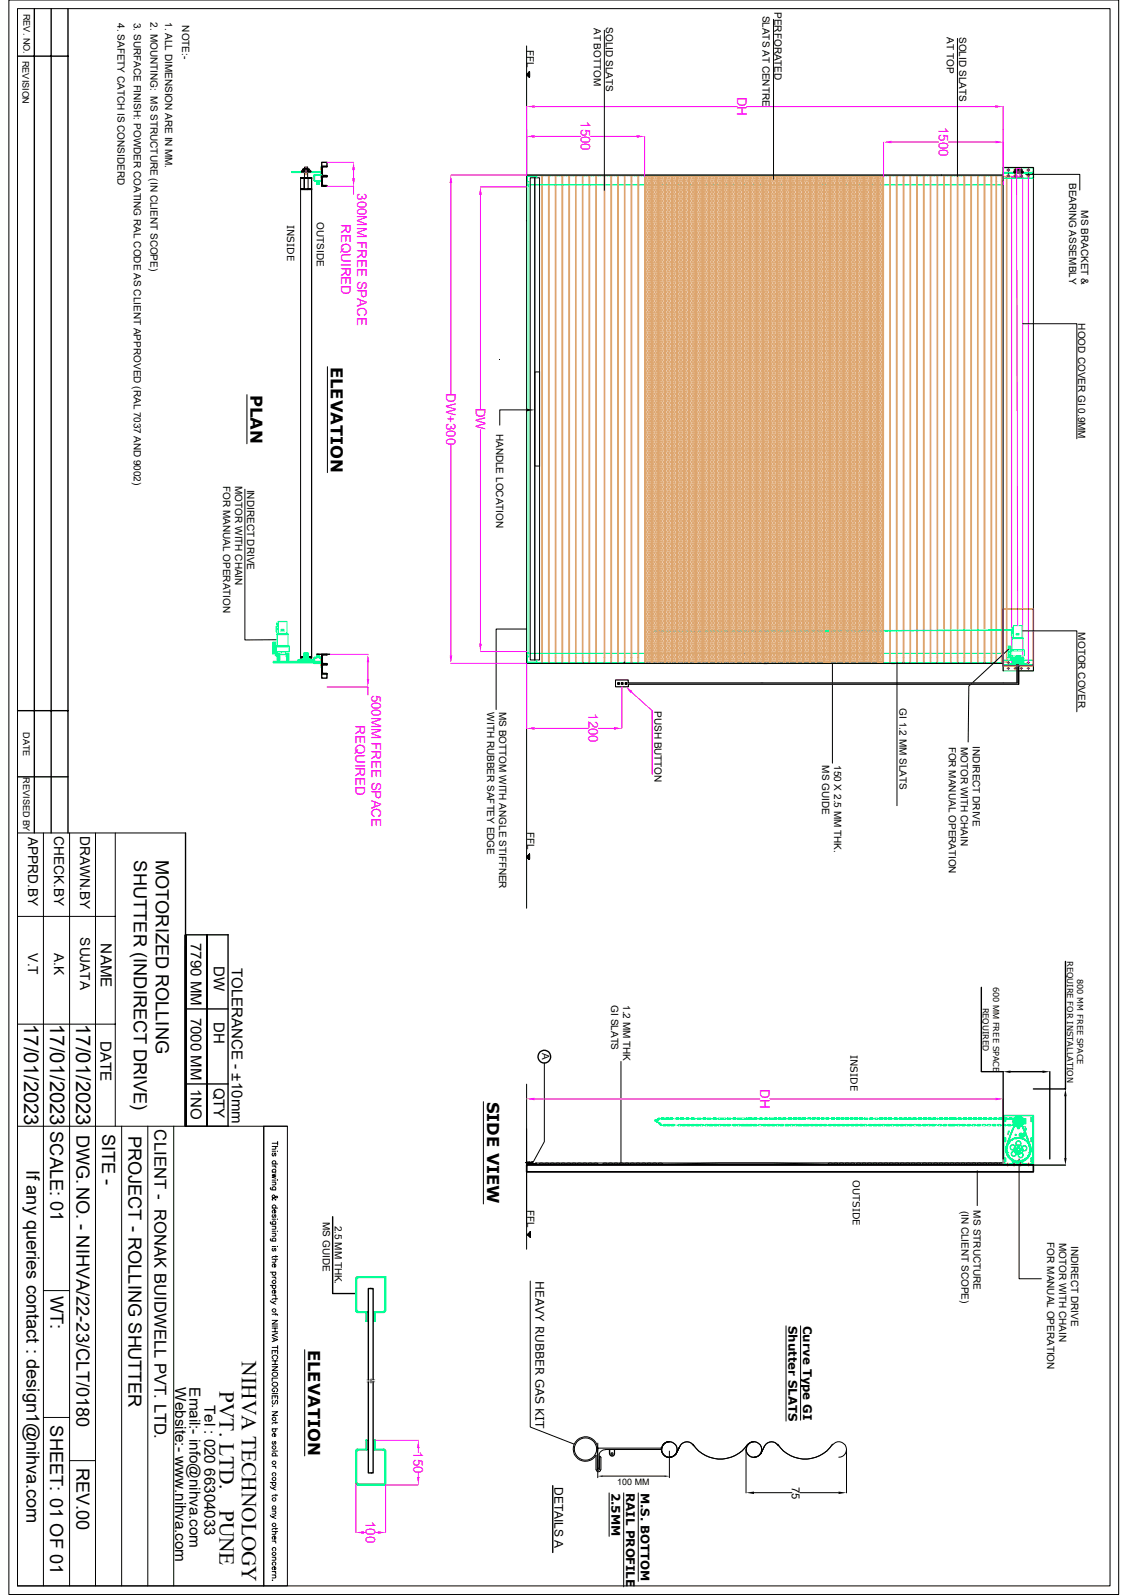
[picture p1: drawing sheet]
<svg xmlns="http://www.w3.org/2000/svg" width="210mm" height="297mm" viewBox="0 0 210 297" stroke-linecap="round" stroke-linejoin="round" font-family="sans-serif">
<defs><g id="words">
<g font-size="4">
<text x="45" y="253.5" transform="rotate(90 45 253.5)">NIHVA TECHNOLOGY</text>
<text x="40.9" y="259" transform="rotate(90 40.9 259)">PVT. LTD.</text>
<text x="40.9" y="281.2" transform="rotate(90 40.9 281.2)">PUNE</text>
</g>
<g font-size="3.8">
<text x="4.5" y="190.7" transform="rotate(90 4.5 190.7)">17/01/2023</text>
<text x="9.3" y="190.7" transform="rotate(90 9.3 190.7)">17/01/2023</text>
<text x="14.2" y="190.7" transform="rotate(90 14.2 190.7)">17/01/2023</text>
</g>
<g font-size="3.4">
<text x="24.9" y="160.2" transform="rotate(90 24.9 160.2)">SHUTTER (INDIRECT DRIVE)</text>
<text x="29" y="160.1" transform="rotate(90 29 160.1)">MOTORIZED ROLLING</text>
<text x="9.4" y="210.7" transform="rotate(90 9.4 210.7)">SCALE: 01</text>
<text x="14.2" y="211.3" transform="rotate(90 14.2 211.3)">DWG.NO. - NIHVA/22-23/CLT/0180</text>
<text x="19.1" y="211.2" transform="rotate(90 19.1 211.2)">SITE -</text>
<text x="23.9" y="211.5" transform="rotate(90 23.9 211.5)">PROJECT - ROLLING SHUTTER</text>
<text x="4.9" y="217.9" transform="rotate(90 4.9 217.9)">If any queries contact : design1@nihva.com</text>
<text x="9.4" y="241.3" transform="rotate(90 9.4 241.3)">WT:</text>
<text x="9.4" y="265.4" transform="rotate(90 9.4 265.4)">SHEET: 01 OF 01</text>
<text x="14.2" y="273.3" transform="rotate(90 14.2 273.3)">REV.00</text>
</g>
<text font-size="3.1" x="28.8" y="210.3" transform="rotate(90 28.8 210.3)">CLIENT - RONAK BUIDWELL PVT. LTD.</text>
<g font-size="3">
<text x="61.6" y="68.3" transform="rotate(90 61.6 68.3)">ELEVATION</text>
<text x="46.7" y="73.5" transform="rotate(90 46.7 73.5)">PLAN</text>
<text x="90.7" y="205.1" transform="rotate(90 90.7 205.1)">SIDE VIEW</text>
<text x="57.4" y="251.3" transform="rotate(90 57.4 251.3)">ELEVATION</text>
</g>
<g font-size="2.8">
<text x="18.8" y="175.7" transform="rotate(90 18.8 175.7)">NAME</text>
<text x="35.6" y="175.6" transform="rotate(90 35.6 175.6)">7790 MM</text>
<text x="39.8" y="179.8" transform="rotate(90 39.8 179.8)">DW</text>
<text x="43.1" y="180.3" transform="rotate(90 43.1 180.3)">TOLERANCE - ±10mm</text>
<text x="35.6" y="189.5" transform="rotate(90 35.6 189.5)">7000 MM</text>
<text x="39.8" y="190.4" transform="rotate(90 39.8 190.4)">DH</text>
<text x="18.7" y="193.8" transform="rotate(90 18.7 193.8)">DATE</text>
<text x="35.6" y="202.7" transform="rotate(90 35.6 202.7)">1NO</text>
<text x="39.8" y="202.5" transform="rotate(90 39.8 202.5)">QTY</text>
<text x="32.6" y="258.4" transform="rotate(90 32.6 258.4)">Website:- www.nihva.com</text>
<text x="35.3" y="258.4" transform="rotate(90 35.3 258.4)">Email:- info@nihva.com</text>
<text x="38.1" y="261.7" transform="rotate(90 38.1 261.7)">Tel : 020 66304033</text>
</g>
<g font-size="2.5" fill="#f0f">
<text x="108.2" y="22.6" transform="rotate(90 108.2 22.6)">1500</text>
<text x="137.2" y="18" transform="rotate(90 137.2 18)">DH</text>
<text x="174.8" y="23.6" transform="rotate(90 174.8 23.6)">1500</text>
<text x="63.5" y="41.8" transform="rotate(90 63.5 41.8)">REQUIRED</text>
<text x="66.5" y="36" transform="rotate(90 66.5 36)">300MM FREE SPACE</text>
<text x="83.1" y="73.2" transform="rotate(90 83.1 73.2)">DW+300</text>
<text x="88.6" y="75.9" transform="rotate(90 88.6 75.9)">DW</text>
<text x="69.2" y="129.3" transform="rotate(90 69.2 129.3)">500MM FREE SPACE</text>
<text x="66.2" y="135" transform="rotate(90 66.2 135)">REQUIRED</text>
<text x="109.6" y="132.8" transform="rotate(90 109.6 132.8)">1200</text>
<text x="141.5" y="202.9" transform="rotate(90 141.5 202.9)">DH</text>
<text x="77" y="270.2" transform="rotate(90 77 270.2)">150</text>
<text x="68.1" y="283.2" transform="rotate(90 68.1 283.2)">100</text>
</g>
<g font-size="2.5">
<text x="5.2" y="155.8" transform="rotate(90 5.2 155.8)">APPRD.BY</text>
<text x="10.1" y="155.7" transform="rotate(90 10.1 155.7)">CHECK.BY</text>
<text x="14.9" y="155.7" transform="rotate(90 14.9 155.7)">DRAWN.BY</text>
<text x="5.2" y="177.5" transform="rotate(90 5.2 177.5)">V.T</text>
<text x="10.1" y="177.5" transform="rotate(90 10.1 177.5)">A.K</text>
<text x="14.9" y="174.5" transform="rotate(90 14.9 174.5)">SUJATA</text>
</g>
<g font-size="2.2">
<text x="99.7" y="238.6" transform="rotate(90 99.7 238.6)">HEAVY RUBBER GAS KIT</text>
<text x="146.8" y="246.9" transform="rotate(90 146.8 246.9)">Shutter SLATS</text>
<text x="149.5" y="246.9" transform="rotate(90 149.5 246.9)">Curve Type GI</text>
<text x="103.2" y="276.9" transform="rotate(90 103.2 276.9)">DETAILS A</text>
<text x="113.9" y="278" transform="rotate(90 113.9 278)">2.5MM</text>
<text x="116.6" y="278" transform="rotate(90 116.6 278)">RAIL PROFILE</text>
<text x="119.3" y="278" transform="rotate(90 119.3 278)">M.S. BOTTOM</text>
</g>
<text font-size="2.1" x="147.4" y="276.8" transform="rotate(90 147.4 276.8)">75</text>
<g font-size="1.9">
<text x="21.9" y="4.3" transform="rotate(90 21.9 4.3)">4. SAFETY CATCH IS CONSIDERD</text>
<text x="24.9" y="4.2" transform="rotate(90 24.9 4.2)">3. SURFACE FINISH: POWDER COATING RAL CODE AS CLIENT APPROVED (RAL 7037 AND 9002)</text>
<text x="28" y="4.1" transform="rotate(90 28 4.1)">2. MOUNTING: MS STRUCTURE (IN CLIENT SCOPE)</text>
<text x="30.7" y="4.1" transform="rotate(90 30.7 4.1)">1. ALL DIMENSION ARE IN MM.</text>
<text x="33.9" y="4.7" transform="rotate(90 33.9 4.7)">NOTE:-</text>
<text x="110.6" y="5.2" transform="rotate(90 110.6 5.2)">AT BOTTOM</text>
<text x="112.8" y="5.1" transform="rotate(90 112.8 5.1)">SOLID SLATS</text>
<text x="141.9" y="2.9" transform="rotate(90 141.9 2.9)">SLATS AT CENTRE</text>
<text x="144.2" y="2.2" transform="rotate(90 144.2 2.2)">PERFORATED</text>
<text x="98.1" y="9.2" transform="rotate(90 98.1 9.2)">FFL</text>
<text x="176.3" y="6.9" transform="rotate(90 176.3 6.9)">AT TOP</text>
<text x="178.6" y="6.9" transform="rotate(90 178.6 6.9)">SOLID SLATS</text>
<text x="199" y="34" transform="rotate(90 199 34)">BEARING ASSEMBLY</text>
<text x="59" y="41.4" transform="rotate(90 59 41.4)">OUTSIDE</text>
<text x="201.3" y="39.2" transform="rotate(90 201.3 39.2)">MS BRACKET &amp;</text>
<text x="200.7" y="60.2" transform="rotate(90 200.7 60.2)">HOOD COVER GI 0.9MM</text>
<text x="92.4" y="80.8" transform="rotate(90 92.4 80.8)">HANDLE LOCATION</text>
<text x="41.5" y="90.5" transform="rotate(90 41.5 90.5)">FOR MANUAL OPERATION</text>
<text x="43.8" y="90.5" transform="rotate(90 43.8 90.5)">MOTOR WITH CHAIN</text>
<text x="46" y="91.2" transform="rotate(90 46 91.2)">INDIRECT DRIVE</text>
<text x="200.7" y="117.8" transform="rotate(90 200.7 117.8)">MOTOR COVER</text>
<text x="167.5" y="131.9" transform="rotate(90 167.5 131.9)">GI 1.2 MM SLATS</text>
<text x="90.7" y="132.6" transform="rotate(90 90.7 132.6)">WITH RUBBER SAFTEY EDGE</text>
<text x="93" y="132.5" transform="rotate(90 93 132.5)">MS BOTTOM WITH ANGLE STIFFNER</text>
<text x="121.9" y="132.4" transform="rotate(90 121.9 132.4)">PUSH BUTTON</text>
<text x="153.1" y="142.5" transform="rotate(90 153.1 142.5)">MS GUIDE</text>
<text x="155.3" y="142.4" transform="rotate(90 155.3 142.4)">150 X 2.5 MM THK.</text>
<text x="176.7" y="139" transform="rotate(90 176.7 139)">FOR MANUAL OPERATION</text>
<text x="178.9" y="139" transform="rotate(90 178.9 139)">MOTOR WITH CHAIN</text>
<text x="181.1" y="139" transform="rotate(90 181.1 139)">INDIRECT DRIVE</text>
<text x="98.1" y="154.9" transform="rotate(90 98.1 154.9)">FFL</text>
<text x="113.8" y="187.2" transform="rotate(90 113.8 187.2)">GI SLATS</text>
<text x="116" y="187.1" transform="rotate(90 116 187.1)">1.2 MM THK</text>
<text x="100.9" y="196" transform="rotate(90 100.9 196)">A</text>
<text x="60.1" y="227.5" transform="rotate(90 60.1 227.5)">MS GUIDE</text>
<text x="98.2" y="225.3" transform="rotate(90 98.2 225.3)">FFL</text>
<text x="179" y="225.4" transform="rotate(90 179 225.4)">(IN CLIENT SCOPE)</text>
<text x="181.3" y="225.4" transform="rotate(90 181.3 225.4)">MS STRUCTURE</text>
<text x="62.4" y="228.2" transform="rotate(90 62.4 228.2)">2.5 MM THK.</text>
<text x="194.9" y="231.3" transform="rotate(90 194.9 231.3)">FOR MANUAL OPERATION</text>
<text x="197.2" y="231.4" transform="rotate(90 197.2 231.4)">MOTOR WITH CHAIN</text>
<text x="199.4" y="232.1" transform="rotate(90 199.4 232.1)">INDIRECT DRIVE</text>
</g>
<g font-size="1.8">
<text x="53.5" y="41.9" transform="rotate(90 53.5 41.9)">INSIDE</text>
<text x="158.4" y="196.4" transform="rotate(90 158.4 196.4)">INSIDE</text>
<text x="158.8" y="219.7" transform="rotate(90 158.8 219.7)">OUTSIDE</text>
</g>
<g font-size="1.7">
<text x="4.4" y="2.5" transform="rotate(90 4.4 2.5)">REV. NO.</text>
<text x="4.2" y="11.3" transform="rotate(90 4.2 11.3)">REVISION</text>
<text x="4.3" y="136.3" transform="rotate(90 4.3 136.3)">DATE</text>
<text x="4.3" y="144.8" transform="rotate(90 4.3 144.8)">REVISED BY</text>
<text x="114.9" y="276.5">100 MM</text>
</g>
<g font-size="1.5">
<text x="198.7" y="178.9" transform="rotate(90 198.7 178.9)">REQUIRE FOR INSTALLATION</text>
<text x="184.9" y="183.8" transform="rotate(90 184.9 183.8)">600 MM FREE SPACE</text>
<text x="200.5" y="182.2" transform="rotate(90 200.5 182.2)">800 MM FREE SPACE</text>
<text x="183" y="187.6" transform="rotate(90 183 187.6)">REQUIRED</text>
</g>
</g></defs>
<g fill="none" stroke="#dda56e" stroke-width=".19">
<path d="M100.8 32.9h.2v90.4h-.2zM102.1 32.9h.2v90.4h-.2zM103.4 32.9h.1v90.4h-.1zM104.6 32.9h.2v90.4h-.2zM105.9 32.9h.1v90.4h-.1zM107.1 32.9h.2v90.4h-.2zM108.4 32.9h.1v90.4h-.1zM109.6 32.9h.2v90.4h-.2zM110.9 32.9h.1v90.4h-.1zM112.5 32.9h.1v90.4h-.1zM113.7 32.9h.2v90.4h-.2zM115 32.9h.1v90.4h-.1z"/>
<path d="M116.2 32.9h.2v90.4h-.2zM117.5 32.9h.1v90.4h-.1zM118.7 32.9h.2v90.4h-.2zM120 32.9h.1v90.4h-.1zM121.3 32.9h.1v90.4h-.1zM122.5 32.9h.2v90.4h-.2zM123.8 32.9h.1v90.4h-.1zM125.1 32.9h.1v90.4h-.1zM126 32.9h.2v90.4h-.2zM127.3 32.9h.1v90.4h-.1zM128.2 32.9h.2v90.4h-.2zM129.5 32.9h.1v90.4h-.1z"/>
<path d="M130.7 33.7v-.8h.2v.8M132 33.7v-.8h.1v.8M133.4 33.7v-.8h-.1v.8M134.5 33.7v-.8h.2v.8M135.8 33.7v-.8h.1v.8M137.2 33.7v-.8h-.2v.8M138.4 33v-.1h-.1v.8M138.4 33.1v.1M138.4 33.3v.1M138.4 33.5v.2M139.5 33.7v-.8h.2v.8M140.9 33.7v-.8h-.1v.8"/>
<path d="M142 33.7v-.8h.2v.8M143.5 33.7v-.8h-.2v.8M144.6 33.7v-.8h.1v.8M147.2 33.7v-.8h-.1v.8M148.3 33.7v-.8h.2v.8M149.4 33.7v-.8h.2v.8M150.7 33.7v-.8h.1v.8M152.1 33.7v-.8h-.2v.8M153.4 32.9v.8M154.5 33.7v-.8h.1v.8M155.9 33.7v-.8h-.2v.8M157 33.7v-.8h.1v.8"/>
<path d="M158.2 32.9h.2v90.4h-.2zM159.5 32.9h.1v90.4h-.1zM160.7 32.9h.2v90.4h-.2zM162 32.9h.2v90.4h-.2zM163.3 32.9h.1v90.4h-.1zM164.4 32.9h.1v90.4h-.1zM165.7 32.9h.1v90.4h-.1zM166.9 32.9h.1v90.4h-.1zM168.1 32.9h.2v90.4h-.2zM169.4 32.9h.1v90.4h-.1zM169.8 32.6h.1M170.6 32.9h.2v90.4h-.2z"/>
<path d="M171.9 32.9h.2v90.4h-.2zM173.2 32.9h.1v90.4h-.1zM174.5 32.9h.1v90.4h-.1zM175.7 32.9h.2v90.4h-.2zM177 32.9h.1v90.4h-.1zM178.2 32.9h.2v90.4h-.2zM179.5 32.9h.1v90.4h-.1zM180.7 32.9h.2v90.4h-.2zM182 32.9h.1v90.4h-.1zM183.2 32.9h.2v90.4h-.2zM184.5 32.9h.2v90.4h-.2zM185.4 32.9h.1v90.4h-.1z"/>
<path d="M186.4 32.9h.2v90.4h-.2zM187.4 32.9v90.4M187.5 32.9v90.4M130.7 122.4v.9h.2v-.9M132 122.4v.9h.1v-.9M133.3 122.4v.9h.1v-.9M134.5 122.4v.9h.2v-.9M135.8 122.4v.9h.1v-.9M137 122.4v.9h.2v-.9M138.3 122.4v.4M138.3 122.9v.1M138.3 123.1v.2h.1v-.2"/>
<path d="M138.4 122.4v.4M138.4 122.9v.1M139.5 122.4v.9h.2v-.9M140.8 122.4v.9h.1v-.9M142 122.4v.9h.2v-.9M143.3 122.4v.9h.2v-.9M144.6 122.4v.9h.1v-.9M147.1 122.4v.9h.1v-.9M148.3 122.4v.9h.2v-.9M149.4 122.4v.9h.2v-.9M150.7 122.4v.9h.1v-.9M151.9 122.4v.9h.2v-.9"/>
<path d="M153.4 122.4v.9M154.5 122.4v.9h.1v-.9M155.7 122.4v.9h.2v-.9M157 122.4v.9h.1v-.9"/>
</g>
<g fill="none" stroke="#0f0" stroke-width=".19">
<path d="M98.3 32.7h-.2v1.7h88.7M98.4 32.7h.2M98.7 32.7h.2M99 32.7h.3M99.4 32.7h.2M99.7 32.7h.2M100 32.7h.2M100.4 32.7h.2M100.7 32.7h.2M101 32.7h.3M101.4 32.7h.2M101.7 32.7h.2"/>
<path d="M102 32.7h.2M102.4 32.7h.2M102.7 32.7h.2M103 32.7h.3M103.4 32.7h.2M103.7 32.7h.2M104 32.7h.3M104.4 32.7h.2M104.7 32.7h.2M105 32.7h.2M105.4 32.7h.2M105.7 32.7h.2"/>
<path d="M106 32.7h.3M106.3 32.7h.3M106.7 32.7h.2M107 32.7h.2M107.4 32.7h.2M107.7 32.7h.2M108 32.7h.2M108.4 32.7h.2M108.7 32.7h.2M109 32.7h.3M109.3 32.7h.3M109.7 32.7h.2"/>
<path d="M110 32.7h.2M110.4 32.7h.2M110.7 32.7h.2M111 32.7h.3M111.3 32.7h.3M111.7 32.7h.2M112 32.7h.2M112.4 32.7h.2M112.7 32.7h.2M113 32.7h.2M113.4 32.7h.2M113.7 32.7h.2"/>
<path d="M114 32.7h.2M114.3 32.7h.3M114.7 32.7h.2M115 32.7h.2M115.4 32.7h.2M115.7 32.7h.2M116 32.7h.2M116.3 32.7h.2M116.7 32.7h.2M117 32.7h.2M117.3 32.7h.3M117.7 32.7h.2"/>
<path d="M118 32.7h.2M118.3 32.7h.3M118.7 32.7h.2M119 32.7h.2M119.3 32.7h.2M119.7 32.7h.2M120 32.7h.2M120.4 32.7h.2M120.6 32.7h.3M121 32.7h.2M121.3 32.7h.2M121.7 32.7h.2"/>
<path d="M122 32.7h.2M122.3 32.7h.3M122.7 32.7h.2M123 32.7h.2M123.3 32.7h.3M123.7 32.7h.2M124 32.7h.2M124.3 32.7h.2M124.7 32.7h.2M125 32.7h.2M125.3 32.7h.3M125.6 32.7h.3"/>
<path d="M126 32.7h.2M126.3 32.7h.2M126.7 32.7h.2M127 32.7h.2M127.3 32.7h.3M127.7 32.7h.2M128 32.7h.2M128.3 32.7h.2M128.7 32.7h.2M129 32.7h.2M129.3 32.7h.2M129.7 32.7h.2"/>
<path d="M130 32.7h.2M130.3 32.7h.3M130.6 32.7h.3M131 32.7h.2M131.3 32.7h.2M131.7 32.7h.2M132 32.7h.2M132.3 32.7h.2M132.6 32.7h.3M133 32.7h.2M133.3 32.7h.2M133.6 32.7h.3"/>
<path d="M134 32.7h.2M134.3 32.7h.2M134.7 32.7h.2M135 32.7h.2M135.3 32.7h.3M135.6 32.7h.2M136 32.7h.2M136.3 32.7h.2M136.7 32.7h.2M137 32.7h.2M137.3 32.7h.2M137.6 32.7h.3"/>
<path d="M138 32.7h.2M138.3 32.7h.2M138.6 32.7h.3M139 32.7h.2M139.3 32.7h.2M139.7 32.7h.2M140 32.7h.2M140.3 32.7h.2M140.6 32.7h.2M141 32.7h.2M141.3 32.7h.2M141.6 32.7h.3"/>
<path d="M142 32.7h.2M142.3 32.7h.2M142.6 32.7h.3M143 32.7h.2M143.3 32.7h.2M143.6 32.7h.2M144 32.7h.2M144.3 32.7h.2M144.6 32.7h.3M144.9 32.7h.3M145.3 32.7h.2M145.6 32.7h.2"/>
<path d="M146 32.7h.2M146.3 32.7h.2M146.6 32.7h.3M146.9 32.7h.3M147.3 32.7h.2M147.6 32.7h.2M148 32.7h.2M148.3 32.7h.2M148.6 32.7h.2M149 32.7h.2M149.3 32.7h.2M149.6 32.7h.3"/>
<path d="M149.9 32.7h.3M150.3 32.7h.2M150.6 32.7h.2M151 32.7h.2M151.3 32.7h.2M151.6 32.7h.2M151.9 32.7h.3M152.3 32.7h.2M152.6 32.7h.2M153 32.7h.2M153.3 32.7h.2M153.6 32.7h.2"/>
<path d="M154 32.7h.2M154.3 32.7h.2M154.6 32.7h.3M154.9 32.7h.3M155.3 32.7h.2M155.6 32.7h.2M156 32.7h.2M156.3 32.7h.2M156.6 32.7h.2M156.9 32.7h.3M157.3 32.7h.2M157.6 32.7h.2"/>
<path d="M157.9 32.7h.3M158.3 32.7h.2M158.6 32.7h.2M158.9 32.7h.3M159.3 32.7h.2M159.6 32.7h.2M159.9 32.7h.2M160.3 32.7h.2M160.6 32.7h.2M161 32.7h.2M161.3 32.7h.2M161.6 32.7h.2"/>
<path d="M161.9 32.7h.2M162.3 32.7h.2M162.6 32.7h.2M162.9 32.7h.3M163.3 32.7h.2M163.6 32.7h.2M163.9 32.7h.3M164.3 32.7h.2M164.6 32.7h.2M164.9 32.7h.2M165.3 32.7h.2M165.6 32.7h.2"/>
<path d="M165.9 32.7h.3M166.2 32.7h.3M166.6 32.7h.2M166.9 32.7h.2M167.3 32.7h.2M167.6 32.7h.2M167.9 32.7h.2M168.3 32.7h.2M168.6 32.7h.2M168.9 32.7h.3M169.2 32.7h.3M169.6 32.7h.2"/>
<path d="M169.9 32.7h.2M170.3 32.7h.2M170.6 32.7h.2M170.9 32.7h.3M171.2 32.7h.3M171.6 32.7h.2M171.9 32.7h.2M172.3 32.7h.2M172.6 32.7h.2M172.9 32.7h.2M173.3 32.7h.2M173.6 32.7h.2"/>
<path d="M173.9 32.7h.2M174.2 32.7h.3M174.6 32.7h.2M174.9 32.7h.2M175.3 32.7h.2M175.6 32.7h.2M175.9 32.7h.2M176.2 32.7h.3M176.6 32.7h.2M176.9 32.7h.2M177.2 32.7h.3M177.6 32.7h.2"/>
<path d="M177.9 32.7h.2M178.2 32.7h.3M178.6 32.7h.2M178.9 32.7h.2M179.2 32.7h.3M179.6 32.7h.2M179.9 32.7h.2M180.3 32.7h.2M180.6 32.7h.2M180.9 32.7h.2M181.2 32.7h.2M181.6 32.7h.2"/>
<path d="M181.9 32.7h.2M182.2 32.7h.3M182.6 32.7h.2M182.9 32.7h.2M183.2 32.7h.3M183.6 32.7h.2M183.9 32.7h.2M184.2 32.7h.2M184.6 32.7h.2M184.9 32.7h.2M185.3 32.7h.2M185.5 32.7h.3"/>
<path d="M185.5 33.8h.1M185.9 32.7h.2M186.2 32.7h.2M186.6 32.7h.1v1.7M186.8 31.2v2.5M186.8 32.6h-88.8v1.1M98 122.4v1.1h88.8v-1.1M98 121.7h88.7v1.7h-.1M98.1 121.7v.1M98.1 121.9v.1M98.1 122v.9M98.1 122.9v.1"/>
<path d="M98.1 123.1v.3h.2M98.4 123.4h.2M98.7 123.4h.2M99 123.4h.3M99.4 123.4h.2M99.7 123.4h.2M100 123.4h.2M100.4 123.4h.2M100.7 123.4h.2M101 123.4h.3M101.4 123.4h.2M101.7 123.4h.2"/>
<path d="M102 123.4h.2M102.4 123.4h.2M102.7 123.4h.2M103 123.4h.3M103.4 123.4h.2M103.7 123.4h.2M104 123.4h.3M104.4 123.4h.2M104.7 123.4h.2M105 123.4h.2M105.4 123.4h.2M105.7 123.4h.2"/>
<path d="M106 123.4h.3M106.3 123.4h.3M106.7 123.4h.2M107 123.4h.2M107.4 123.4h.2M107.7 123.4h.2M108 123.4h.2M108.4 123.4h.2M108.7 123.4h.2M109 123.4h.3M109.3 123.4h.3M109.7 123.4h.2"/>
<path d="M110 123.4h.2M110.4 123.4h.2M110.7 123.4h.2M111 123.4h.3M111.3 123.4h.3M111.7 123.4h.2M112 123.4h.2M112.4 123.4h.2M112.7 123.4h.2M113 123.4h.2M113.4 123.4h.2M113.7 123.4h.2"/>
<path d="M114 123.4h.2M114.3 123.4h.3M114.7 123.4h.2M115 123.4h.2M115.4 123.4h.2M115.7 123.4h.2M116 123.4h.2M116.3 123.4h.2M116.7 123.4h.2M117 123.4h.2M117.3 123.4h.3M117.7 123.4h.2"/>
<path d="M118 123.4h.2M118.3 123.4h.3M118.7 123.4h.2M119 123.4h.2M119.3 123.4h.2M119.7 123.4h.2M120 123.4h.2M120.4 123.4h.2M120.6 123.4h.3M121 123.4h.2M121.3 123.4h.2M121.7 123.4h.2"/>
<path d="M122 123.4h.2M122.3 123.4h.3M122.7 123.4h.2M123 123.4h.2M123.3 123.4h.3M123.7 123.4h.2M124 123.4h.2M124.3 123.4h.2M124.7 123.4h.2M125 123.4h.2M125.3 123.4h.3M125.6 123.4h.3"/>
<path d="M126 123.4h.2M126.3 123.4h.2M126.7 123.4h.2M127 123.4h.2M127.3 123.4h.3M127.7 123.4h.2M128 123.4h.2M128.3 123.4h.2M128.7 123.4h.2M129 123.4h.2M129.3 123.4h.2M129.7 123.4h.2"/>
<path d="M130 123.4h.2M130.3 123.4h.3M130.6 123.4h.3M131 123.4h.2M131.3 123.4h.2M131.7 123.4h.2M132 123.4h.2M132.3 123.4h.2M132.6 123.4h.3M133 123.4h.2M133.3 123.4h.2M133.6 123.4h.3"/>
<path d="M134 123.4h.2M134.3 123.4h.2M134.7 123.4h.2M135 123.4h.2M135.3 123.4h.3M135.6 123.4h.2M136 123.4h.2M136.3 123.4h.2M136.7 123.4h.2M137 123.4h.2M137.3 123.4h.2M137.6 123.4h.3"/>
<path d="M138 123.4h.2M138.3 123.4h.2M138.6 123.4h.3M139 123.4h.2M139.3 123.4h.2M139.7 123.4h.2M140 123.4h.2M140.3 123.4h.2M140.6 123.4h.2M141 123.4h.2M141.3 123.4h.2M141.6 123.4h.3"/>
<path d="M142 123.4h.2M142.3 123.4h.2M142.6 123.4h.3M143 123.4h.2M143.3 123.4h.2M143.6 123.4h.2M144 123.4h.2M144.3 123.4h.2M144.6 123.4h.3M144.9 123.4h.3M145.3 123.4h.2M145.6 123.4h.2"/>
<path d="M146 123.4h.2M146.3 123.4h.2M146.6 123.4h.3M146.9 123.4h.3M147.3 123.4h.2M147.6 123.4h.2M148 123.4h.2M148.3 123.4h.2M148.6 123.4h.2M149 123.4h.2M149.3 123.4h.2M149.6 123.4h.3"/>
<path d="M149.9 123.4h.3M150.3 123.4h.2M150.6 123.4h.2M151 123.4h.2M151.3 123.4h.2M151.6 123.4h.2M151.9 123.4h.3M152.3 123.4h.2M152.6 123.4h.2M153 123.4h.2M153.3 123.4h.2M153.6 123.4h.2"/>
<path d="M154 123.4h.2M154.3 123.4h.2M154.6 123.4h.3M154.9 123.4h.3M155.3 123.4h.2M155.6 123.4h.2M156 123.4h.2M156.3 123.4h.2M156.6 123.4h.2M156.9 123.4h.3M157.3 123.4h.2M157.6 123.4h.2"/>
<path d="M157.9 123.4h.3M158.3 123.4h.2M158.6 123.4h.2M158.9 123.4h.3M159.3 123.4h.2M159.6 123.4h.2M159.9 123.4h.2M160.3 123.4h.2M160.6 123.4h.2M161 123.4h.2M161.3 123.4h.2M161.6 123.4h.2"/>
<path d="M161.9 123.4h.2M162.3 123.4h.2M162.6 123.4h.2M162.9 123.4h.3M163.3 123.4h.2M163.6 123.4h.2M163.9 123.4h.3M164.3 123.4h.2M164.6 123.4h.2M164.9 123.4h.2M165.3 123.4h.2M165.6 123.4h.2"/>
<path d="M165.9 123.4h.3M166.2 123.4h.3M166.6 123.4h.2M166.9 123.4h.2M167.3 123.4h.2M167.6 123.4h.2M167.9 123.4h.2M168.3 123.4h.2M168.6 123.4h.2M168.9 123.4h.3M169.2 123.4h.3M169.6 123.4h.2"/>
<path d="M169.9 123.4h.2M170.3 123.4h.2M170.6 123.4h.2M170.9 123.4h.3M171.2 123.4h.3M171.6 123.4h.2M171.9 123.4h.2M172.3 123.4h.2M172.6 123.4h.2M172.9 123.4h.2M173.3 123.4h.2M173.6 123.4h.2"/>
<path d="M173.9 123.4h.2M174.2 123.4h.3M174.6 123.4h.2M174.9 123.4h.2M175.3 123.4h.2M175.6 123.4h.2M175.9 123.4h.2M176.2 123.4h.3M176.6 123.4h.2M176.9 123.4h.2M177.2 123.4h.3M177.6 123.4h.2"/>
<path d="M177.9 123.4h.2M178.2 123.4h.3M178.6 123.4h.2M178.9 123.4h.2M179.2 123.4h.3M179.6 123.4h.2M179.9 123.4h.2M180.3 123.4h.2M180.6 123.4h.2M180.9 123.4h.2M181.2 123.4h.2M181.6 123.4h.2"/>
<path d="M181.9 123.4h.2M182.2 123.4h.3M182.6 123.4h.2M182.9 123.4h.2M183.2 123.4h.3M183.6 123.4h.2M183.9 123.4h.2M184.2 123.4h.2M184.6 123.4h.2M184.9 123.4h.2M185.3 123.4h.2M185.5 123.4h.3"/>
<path d="M185.9 123.4h.2M186.2 123.4h.2M186.8 123.7l.1 .2h5.4l.1-.2v.3h-5.6zM188.7 123.9v.1M188.8 123.9v.1M189.1 123.3h1.1M189.3 122.3v1.7M189.9 122.3v1.7M190.4 123.9v.1M190.5 123.9v.1M189.4 208.2a.63 .63 0 0 1 .8 .5 .63 .63 0 0 1-.6 .8"/>
</g>
<path d="M186.8 31.2v1.7h1.6M187.5 123.3h-.7v1.6" fill="none" stroke="#b88a5c" stroke-width=".19"/>
<path d="M188.3 32.9h2.1v90.6h-2.1zM188.3 33h2.1M189.1 32.9l-.1 .1M188.3 123.3h2.1" fill="none" stroke="#f0f" stroke-width=".19"/>
<path d="M189.7 32.9v.1" fill="none" stroke="#b85c8a" stroke-width=".19"/>
<g fill="none" stroke="#000" stroke-width=".19">
<path d="M98 8.6v160.5M98 25.6h.1M175.3 32.6h.1M192.4 33.2v89.7M98 117.1h-5.6v15M155 123.5v18.6M189.9 123.3v.5M115.6 197.7v18.9M90 205.1v19.1M98 216.7h1.5M98 216.3l.1 .4h.4M98 216.9h94.4"/>
<path d="M98 201.9v30.7M98.1 216.7l-.1 .4M99.7 216.6l-.2 .1h-1.5M99.7 216.8h.1M99.8 216.6l.1 .1v.1h-.1l.1-.1-.1-.1M100.3 216.8a.63 .63 0 0 1 1 0 .63 .63 0 0 1 1 0 .63 .63 0 0 1 1 0 .63 .63 0 0 1 1.1 0 .63 .63 0 0 1 1 0 .63 .63 0 0 1 1 0M106.3 216.8a.63 .63 0 0 1 1.1 0 .63 .63 0 0 1 1 0 .63 .63 0 0 1 1 0 .63 .63 0 0 1 1 0 .63 .63 0 0 1 1 0M112.1 216.8a.63 .63 0 0 1 1.1 0 .63 .63 0 0 1 1 0 .63 .63 0 0 1 1 0 .63 .63 0 0 1 1 0 .63 .63 0 0 1 1 0 .63 .63 0 0 1 1 0 .72 .72 0 0 1 1.1 0 .63 .63 0 0 1 1.1 0 .63 .63 0 0 1 1 0 .63 .63 0 0 1 1 0 .72 .72 0 0 1 1.1 0l10.2-.2h10.2l10.2 .2a.67 .67 0 0 1 1 0 .63 .63 0 0 1 1 0 .72 .72 0 0 1 1.1 0 .63 .63 0 0 1 1 0 .63 .63 0 0 1 1.1 0M159.3 216.8a.63 .63 0 0 1 1.1 0 .63 .63 0 0 1 1 0 .63 .63 0 0 1 1 0 .63 .63 0 0 1 1 0 .63 .63 0 0 1 1 0 .63 .63 0 0 1 1 0 .63 .63 0 0 1 1.1 0 .63 .63 0 0 1 1 0 .63 .63 0 0 1 1 0 .63 .63 0 0 1 1 0 .63 .63 0 0 1 1 0 .63 .63 0 0 1 1 0M171.6 216.8a.63 .63 0 0 1 1 0 .63 .63 0 0 1 1.1 0M173.7 216.8a.63 .63 0 0 1 1 0 .63 .63 0 0 1 1 0 .63 .63 0 0 1 1 0 .63 .63 0 0 1 1.1 0 .63 .63 0 0 1 1 0 .63 .63 0 0 1 1 0 .63 .63 0 0 1 1 0 .63 .63 0 0 1 1 0 .63 .63 0 0 1 1 0 .63 .63 0 0 1 1.1 0 .63 .63 0 0 1 1 0 .63 .63 0 0 1 1 0 .63 .63 0 0 1 1 0M187 216.5l-87.2 .1"/>
<path d="M189.7 215.8v22.3h4.2"/>
</g>
<g fill="none" stroke="#0ff" stroke-width=".19">
<path d="M98 34.5h.4M98 34.6h.4M98 33.8h.5v88.5h-.5M98.1 34.6v86.9M99.9 32.9h-1.9v90.4h1.9M185.9 117.3h.1M186 117.4h.1M186.1 117.3h.1M186 117.3h-.1h.7M186.2 117.4h.1M186.3 117.3h.1M186.4 117.4h.1"/>
<path d="M186.4 117.3h.1M186.5 117.3h.1M186.6 117.3h.1zM186.6 117.3l.1 .1zM186.7 117.3h.1M186.8 117.3h.1zM186.8 117.3l.1 .1zM186.9 117.3h.1M187 117.3h.1zM187 117.3l.1 .1zM187.1 117.3h.1M187.2 117.3h.1z"/>
<path d="M187.2 117.3l.1 .1zM187.3 117.3h.2M187.4 117.3h.1zM187.4 117.3l.1 .1zM187.5 117.3h.2M187.6 117.3h.1zM187.6 117.3l.1 .1zM187.7 117.3h.2M187.8 117.3h.2zM187.8 117.3l.2 .1zM188 117.3h.1M188 117.3h.2z"/>
<path d="M188.2 117.3h.1M188.3 117.3h.1zM188.4 117.3h-.1l.1 .1M188.4 117.3h.1M188.4 117.4v.2zM188.4 117.4h.1M188.5 117.6h.1M188.4 117.8h.1M188.4 118h.1M188.4 117.9h.1M188.4 117.3l-.1 .2 .1 .9v-1M188.4 117.8v.1"/>
<path d="M188.4 117.3v.1M188.5 118.9h2M188.5 117.4v.2zM188.5 117.8h.1M188.5 118h.1M188.7 118.7v-2.2h1.6v2.2M188.7 117.1h-.2l-.1-.3v.3h.3M188.7 117.8h-.4v.3h.4M189 118.9h.1M189 118.8h.1M189.2 118h.5v.2h-.5zM189.4 118.2h.1"/>
<path d="M189.4 118.1h.1M189.6 118.2h.1M189.6 118.1h.1M190 118.9h.1M190 118.8h.1M98 121.5h.4l-.4 .1M187.7 122.4h.5M187.7 122.5v-2.2h.5v2.2M187.7 120.4l.1 1.9zM187.7 121.4h.2zM187.8 120.5h.2zM187.8 120.6h.1z"/>
<path d="M187.8 120.7h.1M187.8 120.8h.2zM187.8 121.1l.1 .1zM187.8 121.2h.1zM187.8 121.3h.1zM187.8 122.2l.2 .1zM187.8 122.1l.1 .1zM187.8 122.1h.1M187.8 122h.2zM187.8 121.6l.1 .1zM187.8 121.5h.1zM187.8 121.4l.1 .1z"/>
<path d="M188.1 120.3v2.1M188.1 122.8l.4 .3M188.3 121.2h2.4M188.3 122.6v.1M188.3 120.9h2.4v1.2h-2.4zM188.3 122.5l-.1 .1h.2v-.1h-.8M188.5 120.9l.1-2.2 1.9 .1v2.1M188.5 122.6v1.3M188.5 122.1v.5M188.6 121.1h.1M188.6 122.6v-.1h.3v.1M188.6 122.1h.1"/>
<path d="M188.6 122.6v1.3M188.7 122.5v.1M188.8 122.5v.1M188.8 122.6v1.3M188.9 122.6v1.3M189.1 122.6v-.5h.9v.5M189.4 121l.1 .1zM189.4 121.1h.1M190.2 122.6l.1 1.3M190.3 122.6v-.1h.3v1.4M190.4 121.1h.1M190.4 122.5v1.4"/>
<path d="M190.5 122.5v1.4M190.6 122.6l-2.5 .1M130.5 208.3h.3M130.8 208.3l.1-.1v.2l.6-.1M130.8 208.3l.1 .1h.5l.1-.1M130.9 209.5h.4M131.3 209.5l.1 .1-.2-.1 .2-.1h.4l.2 .1M131.3 209.5l.5-.1v.2l.2-.1M131.4 209.6h.4zM131.4 208.2h-.5l.6 .1M131.5 208.3h.2M131.7 208.3l.1 .1"/>
<path d="M131.8 208.2h.4zM131.8 208.2l-.1 .1 .1 .1h.4l.2-.1M131.8 208.2v.2M131.8 208.2l-.1 .1M132 209.5h.1M132 209.5l.1-.1h.5l.1 .1M132 209.5l.1 .1M132.1 209.6h.5h-.4M132.4 208.3l-.2-.1v.2h-.4M132.4 208.3h.3M132.7 209.5h.2M132.7 208.3l.1-.1v.2l.6-.1"/>
<path d="M132.7 209.5l-.1 .1v-.2h-.4v.2M132.7 208.3l.1 .1h.5l.1-.1M132.9 209.5l.1 .1h.4h-.4l-.2-.1 .2-.1h.4l.2 .1M132.9 209.5h.6M133.3 208.2h-.5h.5l.1 .1M133.4 208.3h.2M133.5 209.5l-.1 .1 .2-.1M133.6 209.5h.1M133.6 209.5l.2 .1-.1-.1M133.6 209.5l.2-.1h.4l.2 .1-.2 .1 .1-.1M133.6 208.3l.2-.1v.2h.4v-.2l.2 .1-.2 .1h-.4zM133.8 209.6h.4z"/>
<path d="M133.8 208.2h.4zM133.8 209.4h.4M159.9 209.5h.1M160.8 208.3l.2-.1v.2h.4v-.2l.1 .1-.1 .1h-.4zM160.9 209.6h.4zM161 208.2h.4zM161.3 209.4h-.4v.2l-.2-.1 .2-.1h.4l.2 .1M161.4 209.5l-.1 .1 .2-.1M161.5 209.5h.2M161.5 208.3h.4M161.7 209.5l.1-.1h.5l.1 .1M161.9 208.3l.1 .1h.5l.1-.1"/>
<path d="M161.9 208.3l.1-.1-.1 .1M162.3 209.4l-.5 .1v.1h.5h-.5l-.1-.1M162.3 209.5v.1l.1-.1M162.6 209.5h-.2M162.6 208.3h.2M162.6 208.3l-.1-.1h-.5h.4l.2 .1-.6 .1M162.8 208.3l.1 .1h.5l.1-.1M162.9 208.2h.5zM163.3 209.5l-.1 .1h-.5h.4l.1-.1-.1-.1h-.4v.2l-.1-.1M163.3 209.5l-.1-.1h-.5l-.1 .1M163.4 209.5h-.1M163.5 208.3l-.1-.1v.2h-.5v-.2l-.1 .1"/>
<path d="M163.5 208.3h.2M163.8 208.2l-.1 .1 .1 .1M163.8 208.2h.5h-.5l-.1 .1 .1 .1h.5l.1-.1M163.9 209.6h-.4h.5M164 209.5l-.5-.1v.2l-.1-.1M164.1 209.5l-.1-.1h-.5l-.1 .1M164.1 209.5l-.2 .1M164.1 209.5h.1M164.1 209.5l.2 .1v-.2h.4v.2l.1-.1M164.1 209.5l.2-.1h.4l.1 .1M164.3 209.6h.4zM164.4 208.3l-.1-.1v.2h-.5"/>
<path d="M164.4 208.3h.1M164.5 208.3l.1-.1h.5l.1 .1M164.5 208.3l.1 .1h.5l.1-.1M164.6 208.2h.5l.1 .1-.6 .1zM165 209.5l.1-.1h.5l.1 .1M165 209.5h-.2M165.2 208.3h.2M165.5 208.2h.4l.2 .1-.2 .1h-.4l-.1-.1zM165.5 208.2v.2M165.5 208.2h.4l.1 .1-.5 .1M165.6 209.4l-.5 .1v.1h.5h-.5l-.1-.1M165.7 209.5l-.1 .1 .1-.1"/>
<path d="M165.7 209.5h.1M165.8 209.5l.1-.1h.5l.1 .1M165.8 209.5l.1 .1M165.8 209.5l.6-.1v.2l.1-.1M165.9 209.6h.5zM166.1 208.3h.3M166.4 208.3l.1-.1h.5l.1 .1M166.4 208.3l.1 .1h.5l.1-.1M166.5 209.5h.2M166.5 208.2h.5v.1l-.5 .1zM166.7 209.5l.6 .1h-.5M166.7 209.5l.1-.1h.5l.1 .1"/>
<path d="M166.8 209.5l.5-.1v.2l.1-.1M167.1 208.3h.2M167.3 208.3l.2-.1h.4l.2 .1M167.3 208.3l.2 .1h.4l.2-.1M167.5 208.2h.4l.1 .1-.5 .1zM167.6 209.5l.1-.1h.4l.2 .1M167.6 209.5h-.2M167.6 209.5l.1 .1M167.7 209.6h.4h-.4M168.1 208.3h.1M168.3 209.5h.1M168.3 209.5l-.2 .1v-.2h-.4v.2"/>
<path d="M168.3 208.2h.5l.1 .1-.1 .1h-.5l-.1-.1zM168.4 208.2h.4l.1 .1-.5 .1M168.4 208.2l-.2 .1 .2 .1M168.4 209.5l.1 .1-.1-.1 .1-.1h.5l.1 .1M168.4 209.5l.6-.1v.2l.1-.1M168.5 209.6h.5zM168.9 208.3h.1M169 208.3l.2-.1h.4l.2 .1M169 208.3l.2 .1h.4l.2-.1M169.1 209.5h.1M169.7 208.3l-.1-.1h-.4l-.1 .1 .5 .1M169.8 208.3h.1"/>
<path d="M169.8 209.5v.1h-.5h.4v-.2h-.4v.2l-.1-.1M169.8 209.5v-.1h-.5l-.1 .1M170 208.2h.5l.1 .1M170 208.4h.5M170 209.5l.1 .1v-.1M170 208.2h.5l.1 .1-.1 .1h-.5l-.1-.1zM170 208.2v.2M170.1 209.5h-.3M170.1 209.6h.5zM170.6 208.3h.3M170.9 208.3l.2-.1h.4l.2 .1M170.9 208.3l.2 .1h.4l.2-.1"/>
<path d="M171.1 208.2h.4l.1 .1-.5 .1zM171.4 209.4l-.6 .1 .1 .1h.5h-.5l-.3-.2h-.5l-.1 .1M171.4 209.5v.1l.1-.1M171.5 209.5h.2M171.5 209.5l-.1-.1h-.5l-.3 .2v-.2l-.5 .1M171.7 208.3h.2M171.7 209.5l.2 .1-.1-.1M171.9 209.4l.5 .1-.1 .1h-.4h.4l.2-.1M171.9 208.3l.1-.1h.5l.1 .1M171.9 208.3l.1 .1h.5l.1-.1M172 208.2h.5l.1 .1-.6 .1zM172.5 209.5l.2 .1-.1-.1 .1-.1h.5l.1 .1"/>
<path d="M172.5 209.5l-.2-.1h-.4l-.2 .1M172.6 208.3h.1M172.7 209.6h.5zM172.7 209.4l.6 .1M172.8 208.2h.5l.1 .1-.1 .1h-.5l-.1-.1zM172.9 208.2h.4l.1 .1M172.9 208.4h.4M172.9 208.2l-.1 .1 .1 .1M173.3 209.5l-.1 .1 .1-.1M173.3 209.5h.1M173.4 209.5l.1 .1-.1-.1M173.4 208.3h.2"/>
<path d="M173.5 209.4l.5 .1M173.7 208.2h.5l.1 .1-.1 .1h-.5l-.1-.1zM174.1 209.5l-.2 .1h-.4h.5M174.1 209.5l-.1-.1h-.5l-.1 .1M174.1 209.5h.1M174.2 208.3v-.1h-.5l-.1 .1 .6 .1M174.3 209.4v.2l-.1-.1M174.3 209.4l-.1 .1M174.3 208.3h.1M174.4 209.5h.2M174.5 208.2l.1 .1M174.5 208.2l.1 .1h.2"/>
<path d="M174.6 209.5l.2 .1v-.2h.4v.2l.1-.1M174.6 209.5l.2-.1h.4l.1 .1M174.6 208.3l-.1 .1M174.8 209.6h.4zM174.8 208.3l.2-.1h.4l.2 .1M174.8 208.3l.2 .1h.4l.2-.1M174.9 208.3l.1-.1h.4l.1 .1zM175.3 209.5h.3M175.6 208.3h.2M175.6 209.5l.1 .1h.4h-.4l-.1-.1 .1-.1h.4v.2l.2-.1M175.6 209.5l.1-.1h.4l.2 .1M175.8 208.3l.1-.1h.5l.1 .1"/>
<path d="M175.8 208.3l.1 .1h.5l.1-.1M175.9 208.2h.5v.1l-.5 .1zM176.3 209.5h.2M176.5 208.3h.2M177.2 209.5l.1-.1h.5l.1 .1-.1 .1h-.5h.4l.1-.1-.1-.1h-.4v.2zM177.4 208.3l.1-.1h.5l.1 .1M177.5 208.2h.5l.1 .1-.1 .1h-.5l-.1-.1zM177.5 208.4h.5M177.9 209.5h.2M178.1 209.5l.1 .1v-.2h.5v.2l.1-.1M178.1 209.5l.1-.1h.5l.1 .1M178.1 208.3h.3"/>
<path d="M178.2 209.6h.5zM178.4 208.3v-.1h.5l.1 .1M178.4 208.3v.1h.5l.1-.1M178.8 209.5h.3M179 208.3l-.1-.1h-.4l-.1 .1 .5 .1M179 208.3h.3M179.1 209.5l.1 .1h.4h-.4v-.2h.4v.2l.1-.1M179.1 209.5l.1-.1h.4l.1 .1M179.3 208.3l.1-.1h.5l.1 .1M179.3 208.3l.1 .1h.5l.1-.1M179.4 208.4h.5M179.7 209.5h.3"/>
<path d="M180 208.3h.2M180.2 208.3l.1-.1h.5l.1 .1M180.2 208.3l.1 .1h.5l.1-.1M180.3 208.3v-.1h.5l.1 .1M180.3 208.4h.5M180.7 209.5l-.1 .1h-.5h.5l.1-.1-.1-.1h-.5v.2l-.1-.1M180.7 209.5l-.1-.1h-.5l-.1 .1M180.7 209.5h.2M180.9 208.3h.3M180.9 209.5l.2 .1v-.2h.4v.2l.2-.1M180.9 209.5l.2-.1h.4l.2 .1M181.1 209.6h.4z"/>
<path d="M181.2 208.3l.1-.1h.5l.1 .1M181.2 208.3l.1 .1h.5l.1-.1M181.3 208.2h.4l.1 .1-.5 .1zM181.7 209.5h.2M181.9 208.3h.2M181.9 209.5l.1 .1h.5h-.5v-.2h.5v.2l.1-.1M181.9 209.5l.1-.1h.5l.1 .1M182.1 208.3l.1-.1h.5l.1 .1M182.1 208.3l.1 .1h.5l.1-.1M182.2 208.3v-.1h.5l.1 .1M182.2 208.4h.5M182.6 209.5h.2"/>
<path d="M182.8 208.3h.2M182.8 209.5l.2-.1h.4l.2 .1M183 209.6h.4zM183 208.3l.2-.1h.4l.2 .1M183 208.3l.2 .1h.4l.2-.1M183.4 209.4h-.4v.2l-.2-.1M183.5 209.5l-.1 .1 .2-.1M183.6 209.5h.2M183.7 208.3l-.1-.1h-.4l-.1 .1 .5 .1M183.8 208.3h.2M183.8 209.5l.1 .1v-.2h.5v.2l.1-.1M183.8 209.5l.1-.1h.5l.1 .1"/>
<path d="M183.9 209.6h.5zM184 208.3l.1-.1h.5l.1 .1M184 208.3l.1 .1h.5l.1-.1M184.1 208.3v-.1h.5l.1 .1-.6 .1M184.5 209.5h.2M184.7 208.3h.3M185 208.3l.1-.1h.4l.2 .1M185 208.3l.1 .1h.4l.2-.1M185 208.3l.1-.1h.4l.1 .1M185.1 208.4h.4M185.4 209.5l-.1 .1h-.4h.4v-.2h-.4v.2l-.2-.1M185.4 209.5l-.1-.1h-.4l-.2 .1"/>
<path d="M185.4 209.5h.3M185.7 208.3h.2M185.7 209.5l.1-.1h.5l.1 .1M185.8 209.6h.5zM185.9 208.3l.1-.1h.5l.1 .1M185.9 208.3l.1 .1h.5l.1-.1M186.1 208.2h.4l.1 .1-.5 .1-.2-.1zM186.3 209.4h-.5v.2l-.1-.1M186.4 209.5l-.1 .1 .1-.1M186.4 209.5h.2M186.6 208.3h.3M186.6 209.5l.6 .1h-.5"/>
<path d="M186.6 209.5l.1-.1h.5l.1 .1M186.6 209.5l.6-.1v.2l.1-.1M186.9 208.3l.1-.1h.5l.1 .1M186.9 208.3l.1 .1h.5l.1-.1M186.9 208.3l.1-.1h.4l.1 .1-.5 .1M187.3 209.5h.3M187.6 208.3h.2M187.8 208.3l.1-.1h.5l.1 .1M187.8 208.3l.1 .1h.5l.1-.1M187.9 208.4h.5M188.3 209.5l-.1 .1h-.5h.4v-.2h-.4v.2l-.1-.1M188.3 209.5l-.1-.1h-.5l-.1 .1"/>
<path d="M188.3 209.5h.2M188.5 209.5l.1-.1h.5l.1 .1M188.5 208.3h.2M188.6 209.6h.5zM188.8 208.2h.5l.1 .1-.1 .1h-.5l-.1-.1M188.9 208.2h.4l.1 .1h-.6M189.1 209.4h-.5v.2l-.1-.1M189.2 209.5l-.1 .1 .1-.1"/>
</g>
<path d="M186.8 24.2v7M98 216.9h94.4" fill="none" stroke="#808080" stroke-width=".19"/>
<g fill="#0f0">
<path d="M190.2 123.9h1.1z"/>
<path d="M190.1 123.8l.1 .1z"/>
<path d="M189.6 123.8h.5z"/>
</g>
<g fill="none" stroke="#0f0" stroke-width=".19">
<path d="M189 123.4v.1h1.2v-.1M189.1 123.3l-.1 .1h1.2v-.1M189.1 123.3v-1h.3v.2h-.1v.8M189.1 122.3h.3l.1 .2M189.2 122.3h.7zM189.3 122.3h.6M189.3 122.5v.8M189.4 122.3h.1M189.6 123.5h1.1l.2 .1h-1.3l1.5 .1h-1.5M189.6 123.8l1.7 .1M189.7 122.3h.1M189.9 122.5v.8"/>
<path d="M189.9 123.3v-.8h-.2v-.2h.3v1M190 122.3h-.3l.1 .2M191.1 123.7h.2v.2l-1.7-.1"/>
</g>
<g fill="#0f0">
<path d="M189.1 123.8h.5z"/>
<path d="M189.1 123.8l-.1 .1z"/>
<path d="M187.9 123.9h1.1z"/>
</g>
<g fill="none" stroke="#0f0" stroke-width=".19">
<path d="M153.4 121.3h.1M186.8 124h5.6M186.8 123.8h5.6M187.6 124.4h.3v.1l-.2 .1zM187.6 123.3h.3v.1l-.2 .1zM188.1 123.7h-.2v.2l1.7-.1M188.3 122.9h-1.5v2h5.6v-2h-1.8M188.9 124.4h.2v.1l-.1 .1zM189 123.9h1.2M189.3 122.3v-.2h.6v.2M189.6 122.3v1zM189.6 123.5h-1.1l-.2 .1h1.3l-1.5 .1h1.5"/>
<path d="M189.6 123.8l-1.7 .1M190 124.4h.3v.1l-.1 .1zM191.3 124.4h.3v.1l-.1 .1zM191.3 123.3h.3v.1l-.1 .1zM189.2 209.5h.4"/>
</g>
<g fill="none" stroke="#f00" stroke-width=".19">
<path d="M187.5 124.5h.5M187.5 123.4h.5M187.7 124.2v.3M187.7 123.1v.5M187.7 124.5v.2M188.8 124.5h.5M189 124.2v.3M189 124.5v.2M189.9 124.5h.5M190.2 124.2v.3M190.2 124.5v.2M191.2 124.5h.5"/>
<path d="M191.2 123.4h.5M191.5 124.2v.3M191.5 123.1v.5M191.5 124.5v.2"/>
</g>
<g fill="none" stroke="#0ff" stroke-width=".19">
<path d="M154.3 117.5h.1M154.3 117.4h.1zM154.3 117.5h.1zM154.5 117.5h.1M154.5 117.4h.1zM154.5 117.5h.1zM154.7 117.5h.1M154.7 117.5h.6M154.7 117.4h.2zM154.7 117.5h.2M154.9 117.4h.2zM155 117.5h.1"/>
<path d="M155.2 117.4h.1zM155.2 117.5h.1M155.3 117.5h.1M155.5 117.4h.1M155.5 117.5h.1M155.7 117.4h.1M155.7 117.5h.1M155.6 117.5h.1M155.8 117.5h.1M155.9 117.4h.1M155.9 117.5h.1M156 117.5h.1"/>
<path d="M156.1 117.4h.1M156.1 117.5h.1M156.2 117.5h.1M156.3 117.4h.1M156.3 117.5h.1M156.4 117.5h.1M156.5 117.4h.1M156.5 117.5h.1M156.6 117.5h.1M156.8 117.4h.1M156.8 117.5h.1M157 117.4h.1"/>
<path d="M157 117.5h.1M157.1 117.5h.1M157.2 117.4h.1M157.2 117.5h.1M157.2 117.5h.2M157.4 117.4h.1M157.4 117.5h.1M157.3 117.5h.1M157.4 117.5h.2M157.6 117.4h.1M157.6 117.5h.1M157.5 117.5h.1"/>
<path d="M157.7 117.4h.2zM157.7 117.5l.2-.1zM157.7 117.5h.1M157.9 117.5h.1M157.9 117.4h.2zM157.9 117.5h.2zM158.1 117.5h.1M158.2 117.4h.1zM158.2 117.5h.1zM158.2 117.5h.1M158.3 117.5h.1M158.4 117.4h.1z"/>
<path d="M158.4 117.5h.1zM158.4 117.5h.1M158.5 117.5h.1M158.6 117.4h.1zM158.6 117.5h.1zM158.6 117.5h.1M158.7 117.5h.1M158.8 117.4h.1zM158.8 117.5h.1zM158.8 117.5h.1M158.9 117.5h.1M159 117.4h.1z"/>
<path d="M159 117.5h.1zM159 117.5h.1M159.1 117.5h.1M159.2 117.4h.1zM159.2 117.5h.1zM159.2 117.5h.1M159.4 117.5h.1M159.3 117.5h.1M159.4 117.4h.2zM159.4 117.5h.2zM159.6 117.5h.1M159.6 117.5h.2h-.2"/>
<path d="M159.6 117.4h.2zM159.8 117.5h.1M159.8 117.5h.2h-.1M159.9 117.4h.1zM160 117.5h.1M160.1 117.4h.1M160.2 117.4h.1M160.2 117.5h.1M160.3 117.4h.1M160.4 117.4h.1M160.4 117.5h.1M160.5 117.4h.1"/>
<path d="M160.6 117.4h.1M160.6 117.5h.1M160.7 117.4h.1M160.8 117.4h.1M160.8 117.5h.1M160.9 117.4h.1M161 117.4h.1M161 117.5h.1M161.1 117.4h.1M161.2 117.4h.1M161.2 117.5h.1M161.3 117.4h.1"/>
<path d="M161.5 117.4h.1M161.5 117.5h.1M161.7 117.4h.1M161.7 117.5h.1M161.9 117.4h.1M161.9 117.5h.1M162.1 117.4h.1M162.1 117.5h.1M162.3 117.4h.1M162.3 117.5h.1M162.5 117.4h.1M162.5 117.5h.1"/>
<path d="M162.6 117.4h.1M162.7 117.4h.1M162.7 117.5h.1M162.8 117.4h.1M162.9 117.4h.1M162.9 117.5h.1M163 117.4h.1M163 117.4h2.4M163.1 117.5h.1zM163.1 117.4h.1M163.3 117.5h.1zM163.3 117.4h.1"/>
<path d="M163.5 117.5h.1zM163.5 117.4h.1M163.7 117.5h.1zM163.7 117.4h.1M163.9 117.5h.1zM163.9 117.4h.1M164.1 117.5h.2zM164.1 117.4h.2M164.3 117.5h.2zM164.3 117.4h.2M164.5 117.5h.2zM164.5 117.4h.2"/>
<path d="M164.8 117.4l.1 .1zM164.8 117.4h.1M165 117.4l.1 .1zM165 117.4h.1M165.2 117.4l.1 .1zM165.2 117.4h.2M165.3 117.4h.1M165.4 117.4h.1M165.5 117.4h.1M165.5 117.5h.1M165.6 117.4h.1M165.7 117.4h.1"/>
<path d="M165.7 117.5h.1M165.8 117.4h.1M165.9 117.4h.1M165.9 117.5h.1M166 117.4h.1M166.2 117.4h.1M166.2 117.5h.1M166.4 117.4h.1M166.4 117.5h.1M166.5 117.4h.1M166.6 117.4h.1M166.6 117.5h.1"/>
<path d="M166.7 117.4h.1M166.8 117.4h.1M166.8 117.5h.1M166.9 117.4h.1M167 117.4h.1M167 117.5h.1M167 117.4h.7h-.1M167.1 117.4h.2M167.2 117.4h.1M167.3 117.4h.2M167.4 117.4h.1M167.6 117.4h.1"/>
<path d="M167.8 117.4h.1zM167.8 117.4h.1M167.9 117.4h.1M168 117.4h.1zM168 117.4h.1M168.1 117.4h.1M168.2 117.4h.1zM168.2 117.4h.1M168.3 117.4h.1M168.4 117.4h.1zM168.4 117.4h.1M168.5 117.4h.1"/>
<path d="M168.6 117.4h.1zM168.6 117.4h.1M168.7 117.4h.1M168.8 117.4h.2zM168.8 117.4h.1M169 117.4h.1M169 117.4h.2zM169.2 117.4h.1M169.2 117.4h.2zM169.4 117.4h.1M169.5 117.4h.1zM169.5 117.4h.1"/>
<path d="M169.6 117.4h.1M169.7 117.4h.1zM169.7 117.4h.1M169.8 117.4h.1M169.8 117.4h.2h-.1M169.9 117.4h.1zM170.1 117.4h.1M170 117.4h.1M170.2 117.4h.1M170.3 117.4h.1M170.4 117.4h.1M170.5 117.4h.1"/>
<path d="M170.6 117.4h.1M170.7 117.4h.1M170.9 117.4h.1M171.1 117.4h.1M171.2 117.4h.1M171.3 117.4h.1M171.4 117.4h.1M171.5 117.4h.1M171.6 117.4h.1M171.7 117.4h.1M171.8 117.4h.1M171.9 117.4h.1"/>
<path d="M172 117.4h.1M172.1 117.4h.1M172.2 117.4h.1M172.3 117.4h.1M172.4 117.4h.1M172.5 117.4h.1zM172.6 117.4h.1M172.6 117.4h-.1h.2M172.7 117.4h.1zM172.7 117.4h.1M172.8 117.4h.1M172.8 117.4h-.1h.2"/>
<path d="M172.9 117.4h.1zM172.9 117.4h.1M173 117.4h.1M173 117.4h-.1h.2M173.1 117.4h.1zM173.1 117.4h.1M173.2 117.4h.1M173.2 117.4h-.1h.2M173.3 117.4h.1zM173.3 117.4h.1M173.4 117.4h.1M173.4 117.4h-.1h.2"/>
<path d="M173.5 117.4h.2zM173.5 117.4h.1M173.7 117.4h.1M173.7 117.4h-.2h.2M173.7 117.4h.2zM173.9 117.4h.1M173.9 117.4h.2zM174.1 117.4h.1M174.2 117.4h.1zM174.2 117.4h.1M174.3 117.4h.1M174.3 117.4h-.1h.2"/>
<path d="M174.4 117.4h.1zM174.4 117.4h.1M174.5 117.4h.1M174.6 117.4h.1zM174.6 117.4h.1M174.8 117.4h.1M174.9 117.3h.1M174.9 117.4h.1M175 117.4h.1M175.1 117.3h.1M175.1 117.4h.1M175.2 117.4h.1"/>
<path d="M175.3 117.3h.1M175.3 117.4h.1M175.4 117.4h.1M175.6 117.3h.1M175.6 117.4h.1M175.8 117.3h.1M175.8 117.4h.1M176 117.3h.1M176 117.4h.1M175.9 117.4h.1M176.2 117.3h.1M176.2 117.4h.1"/>
<path d="M176.1 117.4h.1M176.3 117.4h.1M176.4 117.3h.1M176.4 117.4h.1M176.5 117.4h.1M176.6 117.3h.1M176.6 117.4h.1M176.7 117.4h.1M176.8 117.3h.1M176.8 117.4h.1M176.9 117.4h.1M177 117.3h.1"/>
<path d="M177 117.4h.1M177.1 117.4h.1M177.2 117.3h.1zM177.2 117.4l.1-.1zM177.3 117.4h.1M177.4 117.3h.1zM177.4 117.4h.1zM177.4 117.4h.1M177.5 117.4h.1M177.6 117.3h.1zM177.6 117.4h.1zM177.6 117.4h.1"/>
<path d="M177.7 117.4h.1M177.8 117.3h.1zM177.8 117.4h.1zM177.8 117.4h.1M177.9 117.4h.1M178 117.3h.1zM178 117.4h.1zM178 117.4h.1M178.1 117.4h.1M178.2 117.3h.2zM178.2 117.4h.2zM178.2 117.4h.1"/>
<path d="M178.4 117.4h.1M178.4 117.3h.2zM178.4 117.4h.2zM178.6 117.4h.1M178.6 117.3h.2zM178.6 117.4h.2zM178.8 117.4h.1M178.9 117.3h.1zM178.9 117.4h.1zM178.9 117.4h.1M179 117.4h.1M179.1 117.3h.1z"/>
<path d="M179.1 117.4h.1zM179.1 117.4h.1M179.2 117.4h.1M179.2 117.4h.2h-.1M179.3 117.3h.1zM179.5 117.4h.1M179.4 117.4h.1M179.6 117.3h.1M179.6 117.4h.1M179.7 117.4h.1M179.8 117.3h.1M179.8 117.4h.1"/>
<path d="M179.9 117.4h.1M180 117.3h.1M180 117.4h.1M180.1 117.4h.1M180.3 117.3h.1M180.3 117.4h.1M180.5 117.3h.1M180.5 117.4h.1M180.7 117.3h.1M180.7 117.4h.1M180.6 117.4h.1M180.9 117.3h.1"/>
<path d="M180.9 117.4h.1M180.8 117.4h.1M181.1 117.3h.1M181.1 117.4h.1M181 117.4h.1M181.2 117.4h.1M181.3 117.3h.1M181.3 117.4h.1M181.4 117.4h.1M181.5 117.3h.1M181.5 117.4h.1M181.6 117.4h.1"/>
<path d="M181.7 117.3h.1M181.7 117.4h.1M181.8 117.4h.1M181.9 117.4h.1zM181.9 117.3h.1M182 117.3h.1M182 117.3h-.1h.2M182.1 117.4h.1zM182.1 117.3h.1M182.2 117.3h.1M182.2 117.3h-.1h.2M182.3 117.4h.1z"/>
<path d="M182.3 117.3h.1M182.4 117.3h.1M182.4 117.3h-.1h.2M182.5 117.4h.1zM182.5 117.3h.1M182.6 117.3h.1M182.6 117.3h-.1h.2M182.7 117.4h.1zM182.7 117.3h.1M182.8 117.3h.1M182.8 117.3h-.1h.2M182.9 117.4h.1z"/>
<path d="M182.9 117.3h.1M183 117.3h.1M183 117.3h-.1h.2M183.1 117.3h.2zM183.1 117.4h.2zM183.1 117.3h.1M183.3 117.3h.1M183.3 117.3h.2zM183.3 117.4h.2zM183.5 117.3h.1M183.6 117.3h.1zM183.6 117.4h.1z"/>
<path d="M183.6 117.3h.1M183.7 117.3h.1M183.8 117.3h.1zM183.8 117.4h.1zM183.8 117.3h.1M183.9 117.3h.2h-.1M184 117.3l.1 .1zM184.1 117.3h.1M184.3 117.4h.1M184.3 117.3h-.1h1.7M184.4 117.3h.1M184.5 117.4h.1"/>
<path d="M184.6 117.3h.1M184.7 117.4h.1M184.7 117.3h.1M184.8 117.3h.1M185 117.4h.1M184.9 117.3h.1M185 117.3h.1M185.2 117.4h.1M185.1 117.3h.1M185.2 117.3h.1M185.3 117.3h.1M185.4 117.4h.1"/>
<path d="M185.4 117.3h.1M185.5 117.3h.1M185.6 117.4h.1M185.6 117.3h.1M185.7 117.3h.1M185.8 117.4h.1M185.8 117.3h.1M134.4 208.3h.1M134.4 209.5h.1M139.4 209.5l.6 .1h-.5M139.4 209.5l.1-.1h.5l.1 .1M140.1 209.5l-.1 .1 .1-.1"/>
<path d="M140.1 208.3l-.1-.1 .1 .1M140.1 209.5h-.7M140.1 208.3h.2M140.1 208.3l-.1 .1h-.5l-.1-.1 .1-.1h.5h-.4l-.2 .1 .6 .1M140.1 209.5h.1M140.2 209.5l.1-.1h.5l.1 .1M140.2 209.5l.1 .1v-.1M140.3 209.4l.6 .1M140.4 208.2l-.1 .1 .1 .1h.5l.1-.1M140.4 208.2v.2M140.9 209.5h.2M140.9 209.5l-.6 .1h.5"/>
<path d="M141 208.3l-.1-.1h-.5h.4l.1 .1-.5 .1M141 208.3h.3M141.1 209.5l.2 .1-.1-.1M141.1 209.5l.2-.1h.4l.2 .1M141.3 209.6h.4zM141.3 209.4h.4v.2l.2-.1M141.3 208.3l.1-.1h.5h-.4l-.1 .1 .5 .1M141.3 208.3l.1 .1h.5l.1-.1M141.9 209.5l.7-.1v.2l.1-.1M142 208.3l-.1-.1 .1 .1M142 208.3h.3M142.3 208.3l.1-.1v.2l.5-.1"/>
<path d="M142.3 208.3l.1 .1h.5l.1-.1M142.7 209.5h.1M142.7 209.5l-.1-.1h-.5l-.1 .1 .2 .1h.4h-.5M142.8 209.5l.2 .1h.4h-.5l-.1-.1 .1-.1h.5l.1 .1M142.8 209.5l.6-.1v.2l.1-.1M142.9 208.2h-.5h.4l.2 .1M143 208.3h.1M143.3 208.2h.4zM143.3 208.2l-.2 .1 .2 .1h.4l.1-.1M143.3 208.2v.2M143.5 209.5h.1M143.7 209.6l.6-.1-.1 .1z"/>
<path d="M143.8 208.3l-.1-.1 .1 .1M143.8 208.3l-.5 .1M143.8 208.3h.2M144 208.3l.1-.1h.4l.1 .1zM144.1 208.2h.4l.2 .1-.2 .1h-.4l-.2-.1zM144.3 209.5l-.6-.1v.2l-.1-.1M144.3 209.5l.3 .1-.2-.1 .2-.1h.4l.2 .1M144.3 209.5l-.1-.1h-.5l-.1 .1M144.6 209.6h.4zM144.6 209.4h.4v.2l.2-.1M144.7 208.3h.1M144.9 208.2h.5l.1 .1-.6 .1z"/>
<path d="M144.9 208.2h.5l.1 .1-.1 .1h-.5l-.1-.1zM145.2 209.5h.1M145.2 209.5l.1 .1h.5h-.4v-.2h.4v.2l.1-.1M145.2 209.5l.1-.1h.5l.1 .1M145.5 208.3h.2M145.7 208.3l.1 .1M145.8 208.2h.4l.1 .1-.5 .1M145.8 208.2h.5l.1 .1-.1 .1h-.5l-.1-.1zM145.8 208.2v.2M145.8 208.2l-.1 .1M145.9 209.5h.3M146.4 208.3h.3"/>
<path d="M146.7 208.3l.1-.1h.5l.1 .1M146.7 208.3l.1 .1h.5l.1-.1M146.9 208.2h.4l.1 .1-.5 .1zM146.9 209.5l-.6-.1v.2l-.1-.1M146.9 209.5l-.6 .1h.5M146.9 209.5l-.1-.1h-.5l-.1 .1M147.1 209.5h-.2M147.1 209.5l.1 .1-.2-.1 .2-.1h.4l.1 .1M147.1 209.5l.5-.1v.2l.1-.1M147.2 209.6h.4zM147.4 208.3h.3M147.7 208.3l.1-.1h.5l.1 .1"/>
<path d="M147.7 208.3l.1 .1h.5l.1-.1M147.7 209.5h.2M147.8 208.2h.4l.1 .1-.5 .1zM147.9 209.5l.1 .1-.2-.1 .2-.1h.4l.1 .1M148 209.6h.4zM148.4 208.3h.1M148.4 209.4l-.5 .1M148.5 209.5l-.1 .1 .1-.1M148.5 208.3l.1 .1M148.5 209.5h.1M148.6 208.2h.5l.1 .1-.6 .1M148.6 208.2l-.1 .1"/>
<path d="M148.6 209.5l.1 .1h.5h-.4v-.2h.4v.2l.1-.1M148.6 208.2h.5l.1 .1-.1 .1h-.5l-.1-.1zM148.6 208.2v.2M148.6 209.5l.1-.1h.5l.1 .1M149.2 208.3h.2M149.5 209.5l.1 .1-.1-.1 .1-.1h.5l.1 .1-.2 .1h-.4h.5M149.5 209.5h-.2M150 208.3l-.5-.1v.2M150 209.5h.1M150 208.3l-.1-.1h-.5v.2M150 208.3l-.1 .1h-.5M150 208.3h.3"/>
<path d="M150 209.5l.2-.1h.4l.1 .1M150 209.5l.2 .1h.4l.1-.1M150.2 209.5h-.7M150.2 209.4l.5 .1-.5 .1M150.4 208.4h.5zM150.7 209.5h.1M150.8 209.5l.2-.1h.4l.1 .1M150.8 209.5l.2 .1h.4l.1-.1M150.9 208.2h-.5v.2l-.1-.1M150.9 209.5h.6zM151 208.3l-.1 .1 .1-.1M151 208.3l-.1-.1h-.5l-.1 .1"/>
<path d="M151 208.3h.1M151.3 208.4h.4zM151.3 208.2h.4v.2l.1-.1M151.3 208.2v.2M151.5 209.5h.1M151.6 209.5l.1-.1h.5l.1 .1M151.6 209.5l.1 .1h.5l.1-.1M151.7 209.4h.5M151.7 209.6h.5M151.8 208.3l-.1-.1h-.4l-.2 .1 .2 .1M151.8 208.3h.2M152.1 208.4v-.2h.4v.2"/>
<path d="M152.4 209.5l.2-.1h.4l.2 .1-.2 .1h-.4zM152.5 209.5h-.2M152.5 209.5l.5 .1M152.7 208.3h.1M152.7 208.3l-.1-.1h-.5l-.1 .1 .1 .1M152.7 208.3l-.1 .1h-.5M152.8 208.3l.2-.1h.4l.1 .1M152.8 208.3l.2 .1M153 209.4l-.5 .1M153.2 209.5h.1M153.2 209.5l.2-.1h.4l.2 .1M153.2 209.5l.2 .1h.4l.2-.1"/>
<path d="M153.4 209.4l.5 .1-.5 .1M153.5 208.3l-.5-.1v.2M153.5 208.3l-.5 .1M153.5 208.3h.2M153.8 208.2l.5 .1M153.8 208.2v.2M154 209.5h.2M154.2 209.5l.1-.1h.5l.1 .1M154.2 209.5l.1 .1h.5l.1-.1M154.3 209.4l.6 .1-.6 .1M154.4 208.3h.3M154.4 208.3l-.1-.1h-.5l-.1 .1 .1 .1"/>
<path d="M154.4 208.3l-.6 .1M154.7 208.3l.2-.1h.4l.1 .1M154.7 208.3l.6 .1 .1-.1M154.9 208.2h.4l.1 .1-.1 .1M154.9 209.5h.2M155 209.5l.2-.1h.4l.1 .1M155 209.5l.2 .1h.4l.1-.1M155.1 209.5h.6M155.4 208.3h.3M155.6 209.4l-.5 .1M155.7 208.3l.1-.1h.5l.1 .1M155.7 208.3l.1 .1"/>
<path d="M155.7 209.5h.2M155.8 208.4v-.2h.5v.2M155.8 208.4h.5M155.9 209.5h.6zM156 209.4h.4l.1 .1-.1 .1h-.4l-.2-.1zM156.4 208.3l-.1 .1M156.4 208.3h.1M156.5 208.3l.2-.1-.2 .1 .2 .1zM156.5 209.5h.1M156.6 208.2h.5l.1 .1-.1 .1h-.5l-.1-.1zM156.6 209.5l.2-.1h.4l.2 .1M156.6 209.5l.2 .1h.4l.2-.1"/>
<path d="M156.7 208.2l.5 .1M156.7 209.5h.6zM157.2 208.3h.2M157.4 209.5h.8l-.6 .1M157.5 208.4v-.2h.4l.1 .1-.1 .1M157.5 209.5l.1-.1h.5l.1 .1-.1 .1h-.5zM158.1 208.3l-.2-.1h-.4l-.1 .1 .1 .1M158.1 208.3l-.2 .1h-.4M158.1 208.3h.1M158.2 208.3l.1-.1h.5l.1 .1M158.2 208.3l.1 .1M158.3 208.4v-.2h.5l.1 .1-.1 .1"/>
<path d="M158.4 209.5l.1-.1-.1 .1M158.4 209.5h.1M158.4 209.5l.6 .1M158.5 209.4h.5zM158.9 208.3h.1M158.9 208.3l-.1 .1h-.5M159 209.5v-.1l.1 .1M159.1 209.5h.1M159.1 209.5l-.1 .1h-.5l-.1-.1M159.2 208.2v.2M159.2 208.2h.4M159.2 209.5l.1 .1h.4l.2-.1"/>
<path d="M159.3 209.4h.4h-.4M159.3 209.4l-.1 .1M159.3 209.4v.2h.4v-.2l.2 .1M159.8 208.3l-.2-.1h-.4l-.2 .1 .2 .1M159.8 208.3l-.6 .1M159.9 209.5h.1M159.9 208.3h-.1M160 209.5l.1 .1h.5l.1-.1M160.1 208.4l-.2-.1 .2-.1h.4v.2M160.6 208.3l-.1-.1h-.5l-.1 .1 .1 .1h.5M160.6 208.3h.3M160.6 208.3l-.1 .1"/>
<path d="M160.6 209.4h-.5l.6 .1M160.7 209.5l-.6 .1v-.2l-.1 .1M160.7 209.5h.1M188.8 208.2l-.1 .1 .2-.1"/>
</g>
<g fill="none" stroke="#dda56e" stroke-width=".19">
<path d="M138.4 32.9v.9M146 33.8v-.9h.1v.9M153.4 33.7v.1M153.5 33.5v.2M153.5 34.4v.1M153.5 35.2v.2M153.5 36.1v.1M153.5 36.9v.2M153.5 37.8v.1M153.5 38.6v.2M153.5 39.5v.1M153.5 32.9h-.1"/>
<path d="M153.5 33.1h.2l.1 .2-.1 .1zM153.5 34l.2-.1 .1 .2-.1 .1zM153.5 34.8h.2l.1 .2-.1 .1zM153.5 35.6h.3v.2h-.3zM153.5 36.5h.3v.2h-.3zM153.5 37.3h.3v.2h-.3zM153.5 38.2h.3v.2h-.3zM153.5 39h.3v.2h-.3zM153.5 39.9h.3v.1h-.3zM153.8 33.6h.2l-.1 .2zM153.8 34.4h.2l-.1 .2zM153.8 35.3h.2l-.1 .2z"/>
<path d="M153.8 36.1h.2v.1h-.2zM153.8 36.9h.2v.2h-.2zM153.8 37.8h.2v.1h-.2zM153.8 38.6h.2v.2h-.2zM153.8 39.5h.2v.1h-.2zM154 33.1h.1l.2 .2-.2 .1zM154 34l.1-.1 .2 .2-.2 .1zM154 34.8h.1l.2 .2-.2 .1zM154 35.6h.3v.2h-.3zM154 36.5h.3v.2h-.3zM154 37.3h.3v.2h-.3zM154 38.2h.3v.2h-.3z"/>
<path d="M154 39h.3v.2h-.3zM154 39.9h.3v.1h-.3zM154 32.9h-.2M154.3 32.9h.2M154.5 33.5l-.2 .1v.1h.2M154.5 34.4h-.2v.1h.2M154.5 35.2l-.2 .1v.1h.2M154.5 36.1h-.2v.1h.2M154.5 36.9h-.2v.2h.2M154.5 37.8h-.2v.1h.2M154.5 38.6h-.2v.2h.2M154.5 39.5h-.2v.1h.2"/>
<path d="M153.5 42.8v.2M153.5 43.7v.2M153.5 44.5v.2M153.5 45.4v.2M153.5 46.2v.2M153.5 47.1v.1M153.5 47.9v.2M153.5 48.7v.2M153.5 49.6v.2M153.5 50.4v.2M153.5 51.3v.2M153.5 52.1v.2"/>
<path d="M153.5 53v.2M153.5 53.8v.2M153.5 40.3v.2M153.5 41.1v.2M153.5 42v.2M153.5 54.7v.2M153.5 55.5v.2M153.5 56.3v.2M153.5 57.2v.2M153.5 58v.2M153.5 58.9v.2M153.5 59.7v.2"/>
<path d="M153.5 40.7h.3v.2h-.3zM153.5 41.6h.3v.1h-.3zM153.5 42.4h.3v.2h-.3zM153.5 43.3h.3v.1h-.3zM153.5 44.1l.2-.1 .1 .2-.1 .1zM153.5 45l.2-.1 .1 .2-.1 .1zM153.5 45.8l.2-.1 .1 .2-.1 .1zM153.5 46.7l.2-.1 .1 .2-.1 .1zM153.5 47.5l.2-.1 .1 .2-.1 .1zM153.5 48.3h.2l.1 .2-.1 .1zM153.5 49.2l.2-.1 .1 .2-.1 .1zM153.5 50h.2l.1 .2h-.1z"/>
<path d="M153.5 50.9l.2-.1 .1 .2-.1 .1zM153.5 51.7l.2-.1 .1 .3h-.1zM153.5 52.6l.2-.1 .1 .2-.1 .1zM153.5 53.4l.2-.1 .1 .3h-.1zM153.5 54.3l.2-.1 .1 .2-.1 .1zM153.5 55.1l.2-.1 .1 .2-.1 .1zM153.5 56l.2-.1 .1 .2-.1 .1zM153.5 56.8l.2-.1 .1 .2-.1 .1zM153.5 57.7l.2-.1 .1 .2-.1 .1zM153.5 58.5l.2-.1 .1 .2-.1 .1zM153.5 59.4l.2-.1 .1 .2-.1 .1zM153.8 40.3h.2v.2h-.2z"/>
<path d="M153.8 41.1h.2v.2h-.2zM153.8 42h.2v.2h-.2zM153.8 42.8h.2v.2h-.2zM153.8 43.7h.2l-.1 .2zM153.8 44.5h.2l-.1 .2zM153.8 45.4h.2l-.1 .2zM153.8 46.2h.2l-.1 .2zM153.8 47.1h.2l-.1 .2zM153.8 47.9h.2l-.1 .2zM153.8 48.8h.2l-.1 .2zM153.8 49.6h.2l-.1 .2zM153.8 50.5l.1-.1 .1 .2-.1 .1z"/>
<path d="M153.8 51.3l.1-.1 .1 .2-.1 .1zM153.8 52.2l.1-.1 .1 .2-.1 .1zM153.8 53l.1-.1 .1 .2-.1 .1zM153.8 53.8h.1l.1 .2-.1 .1zM153.8 54.7l.1-.1 .1 .2-.1 .1zM153.8 55.5h.1l.1 .2-.1 .1zM153.8 56.4l.1-.1 .1 .2-.1 .1zM153.8 57.2l.1-.1 .1 .3h-.1zM153.8 58.1l.1-.1 .1 .2-.1 .1zM153.8 58.9l.1-.1 .1 .3h-.1zM153.8 59.7h.2v.2h-.2zM154 40.7h.3v.2h-.3z"/>
<path d="M154 41.6h.3v.1h-.3zM154 42.4h.3v.2h-.3zM154 43.3h.3v.1h-.3zM154 44.1l.1-.1 .2 .2-.2 .1zM154 45l.1-.1 .2 .2-.2 .1zM154 45.8l.1-.1 .2 .2-.2 .1zM154 46.7l.1-.1 .2 .2-.2 .1zM154 47.5l.1-.1 .2 .2-.2 .1zM154 48.3h.1l.2 .2-.2 .1zM154 49.2l.1-.1 .2 .2-.2 .1zM154 50h.1l.2 .2h-.2zM154 50.9l.1-.1 .2 .2-.2 .1z"/>
<path d="M154 51.7l.1-.1 .2 .3h-.2zM154 52.6l.1-.1 .2 .2-.2 .1zM154 53.4l.1-.1 .2 .3h-.2zM154 54.3l.1-.1 .2 .2-.2 .1zM154 55.1l.1-.1 .2 .2-.2 .1zM154 56l.1-.1 .2 .2-.2 .1zM154 56.8l.1-.1 .2 .2-.2 .1zM154 57.7l.1-.1 .2 .2-.2 .1zM154 58.5l.1-.1 .2 .2-.2 .1zM154 59.4l.1-.1 .2 .2-.2 .1zM154.5 42.8h-.2v.2h.2M154.5 43.7l-.1-.1-.1 .2 .2 .1"/>
<path d="M154.5 44.5h-.1l-.1 .2h.2M154.5 45.3l-.2 .1v.1l.2 .1M154.5 46.2h-.2v.2h.2M154.5 47l-.2 .1v.1h.2M154.5 47.9h-.2v.1l.2 .1M154.5 48.7l-.2 .1v.1h.2M154.5 49.6h-.2v.1l.2 .1M154.5 50.4l-.2 .1v.1h.2M154.5 51.3h-.2v.1l.2 .1M154.5 52.1l-.2 .1v.1h.2M154.5 53h-.2v.1l.2 .1M154.5 53.8h-.2v.2h.2"/>
<path d="M154.5 40.3h-.2v.2h.2M154.5 41.1h-.2v.2h.2M154.5 42h-.2v.2h.2M154.5 54.7h-.2v.1l.2 .1M154.5 55.5h-.2v.2h.2M154.5 56.3l-.2 .1v.1l.2 .1M154.5 57.2h-.2v.2h.2M154.5 58l-.2 .1v.1l.2 .1M154.5 58.9h-.2l.1 .2h.1M154.5 59.7h-.2v.2h.2M153.5 78.3v.2M153.5 79.2v.2"/>
<path d="M153.5 66.5v.2M153.5 67.4v.1M153.5 68.2v.2M153.5 69v.2M153.5 69.9v.2M153.5 70.7v.2M153.5 71.5v.3M153.5 72.4v.2M153.5 73.2v.2M153.5 74.1v.2M153.5 74.9v.2M153.5 75.8v.2"/>
<path d="M153.5 76.6v.2M153.5 77.5v.2M153.5 60.6v.1M153.5 61.4v.2M153.5 62.3v.1M153.5 63.1v.2M153.5 64v.1M153.5 64.8v.2M153.5 65.7v.1M153.5 60.2h.3v.1h-.3zM153.5 61h.3v.2h-.3zM153.5 61.8h.3v.2h-.3z"/>
<path d="M153.5 62.7h.3v.2h-.3zM153.5 63.5h.3v.2h-.3zM153.5 64.4h.3v.2h-.3zM153.5 65.2h.3v.2h-.3zM153.5 66.1h.3v.2h-.3zM153.5 66.9h.3v.2h-.3zM153.5 67.8l.2-.1 .1 .2-.1 .1zM153.5 68.6l.2-.1 .1 .2-.1 .1zM153.5 69.5l.2-.1 .1 .2-.1 .1zM153.5 70.3l.2-.1 .1 .2-.1 .1zM153.5 71.2l.2-.1 .1 .2-.1 .1zM153.5 72l.2-.1 .1 .2-.1 .1z"/>
<path d="M153.5 72.9l.2-.1 .1 .2-.1 .1zM153.5 73.7l.2-.1 .1 .2-.1 .1zM153.5 74.5h.2l.1 .2-.1 .1zM153.5 75.4l.2-.1 .1 .2-.1 .1zM153.5 76.2h.2l.1 .2-.1 .1zM153.5 77.1l.2-.1 .1 .2-.1 .1zM153.5 77.9h.2l.1 .2h-.1zM153.5 78.8l.2-.1 .1 .2-.1 .1zM153.5 79.6l.2-.1 .1 .3h-.1zM153.8 60.6h.2v.1h-.2zM153.8 61.4h.2v.2h-.2zM153.8 62.3h.2v.1h-.2z"/>
<path d="M153.8 63.1h.2v.2h-.2zM153.8 64h.2v.1h-.2zM153.8 64.8h.2v.2h-.2zM153.8 65.7h.2v.1h-.2zM153.8 66.5h.2v.2h-.2zM153.8 67.4h.2v.1h-.2zM153.8 68.2h.2l-.1 .2zM153.8 69h.1l.1 .2-.1 .1zM153.8 69.9l.1-.1 .1 .2-.1 .1zM153.8 70.7h.1l.1 .2-.1 .1zM153.8 71.6l.1-.1 .1 .2-.1 .1zM153.8 72.4l.1-.1 .1 .3h-.1z"/>
<path d="M153.8 73.3l.1-.1 .1 .2-.1 .1zM153.8 74.1l.1-.1 .1 .3h-.1zM153.8 75l.1-.1 .1 .2-.1 .1zM153.8 75.8l.1-.1 .1 .2-.1 .1zM153.8 76.7l.1-.1 .1 .2-.1 .1zM153.8 77.5l.1-.1 .1 .2-.1 .1zM153.8 78.4l.1-.1 .1 .2-.1 .1zM153.8 79.2l.1-.1 .1 .2-.1 .1zM154 60.2h.3v.1h-.3zM154 61h.3v.2h-.3zM154 61.8h.3v.2h-.3zM154 62.7h.3v.2h-.3z"/>
<path d="M154 63.5h.3v.2h-.3zM154 64.4h.3v.2h-.3zM154 65.2h.3v.2h-.3zM154 66.1h.3v.2h-.3zM154 66.9h.3v.2h-.3zM154 67.8l.1-.1 .2 .2-.2 .1zM154 68.6l.1-.1 .2 .2-.2 .1zM154 69.5l.1-.1 .2 .2-.2 .1zM154 70.3l.1-.1 .2 .2-.2 .1zM154 71.2l.1-.1 .2 .2-.2 .1zM154 72l.1-.1 .2 .2-.2 .1zM154 72.9l.1-.1 .2 .2-.2 .1z"/>
<path d="M154 73.7l.1-.1 .2 .2-.2 .1zM154 74.5h.1l.2 .2-.2 .1zM154 75.4l.1-.1 .2 .2-.2 .1zM154 76.2h.1l.2 .2-.2 .1zM154 77.1l.1-.1 .2 .2-.2 .1zM154 77.9h.1l.2 .2h-.2zM154 78.8l.1-.1 .2 .2-.2 .1zM154 79.6l.1-.1 .2 .3h-.2zM154.5 79.2h-.2v.1l.2 .1M154.5 67.4h-.2v.1h.2M154.5 68.2h-.2v.1l.2 .1M154.5 69h-.2v.2h.2"/>
<path d="M154.5 69.8l-.2 .1v.1l.2 .1M154.5 70.7h-.2v.2h.2M154.5 71.5l-.2 .1v.1l.2 .1M154.5 72.4h-.2v.2h.2M154.5 73.2l-.2 .1v.1h.2M154.5 74.1h-.2v.2h.2M154.5 74.9l-.2 .1v.1h.2M154.5 75.8h-.2v.1l.2 .1M154.5 76.6l-.2 .1v.1h.2M154.5 77.5h-.2v.1l.2 .1M154.5 78.3l-.2 .1v.1h.2M154.5 60.6h-.2v.1h.2"/>
<path d="M154.5 61.4h-.2v.2h.2M154.5 62.3h-.2v.1h.2M154.5 63.1h-.2v.2h.2M154.5 64h-.2v.1h.2M154.5 64.8h-.2v.2h.2M154.5 65.7h-.2v.1h.2M154.5 66.5h-.2v.2h.2M153.5 80v.2M153.5 80.9v.1M153.5 81.7v.2M153.5 82.5v.2M153.5 83.4v.2"/>
<path d="M153.5 84.2v.2M153.5 85.1v.2M153.5 85.9v.2M153.5 86.8v.2M153.5 87.6v.2M153.5 88.5v.1M153.5 89.3v.2M153.5 90.2v.1M153.5 91v.2M153.5 91.9v.1M153.5 92.7v.2M153.5 93.6v.1"/>
<path d="M153.5 94.4v.2M153.5 95.3v.1M153.5 96.1v.2M153.5 96.9v.2M153.5 97.7v.3M153.5 98.6v.2M153.5 99.4v.3M153.5 86.4h.3v.1h-.3zM153.5 87.2h.3v.2h-.3zM153.5 88.1h.3v.1h-.3zM153.5 88.9h.3v.2h-.3zM153.5 89.7h.3v.2h-.3z"/>
<path d="M153.5 90.6h.3v.2h-.3zM153.5 91.4h.3v.2h-.3zM153.5 92.3l.2-.1 .1 .2-.1 .1zM153.5 93.1l.2-.1 .1 .3h-.1zM153.5 94l.2-.1 .1 .2-.1 .1zM153.5 94.8l.2-.1 .1 .3h-.1zM153.5 95.7l.2-.1 .1 .2-.1 .1zM153.5 96.5l.2-.1 .1 .2-.1 .1zM153.5 97.4l.2-.1 .1 .2-.1 .1zM153.5 98.2l.2-.1 .1 .2-.1 .1zM153.5 99.1l.2-.1 .1 .2-.1 .1zM153.5 99.9l.2-.1 .1 .2-.1 .1z"/>
<path d="M153.5 80.5l.2-.1 .1 .2-.1 .1zM153.5 81.3l.2-.1 .1 .2-.1 .1zM153.5 82.2l.2-.1 .1 .2-.1 .1zM153.5 83l.2-.1 .1 .2-.1 .1zM153.5 83.8h.3v.2h-.3zM153.5 84.7h.3v.1h-.3zM153.5 85.5h.3v.2h-.3zM153.8 80.1l.1-.1 .1 .2-.1 .1zM153.8 80.9l.1-.1 .1 .2-.1 .1zM153.8 81.7h.1l.1 .2-.1 .1zM153.8 82.6l.1-.1 .1 .2-.1 .1zM153.8 83.4h.1l.1 .2-.1 .1z"/>
<path d="M153.8 84.2h.2v.2h-.2zM153.8 85.1h.2v.2h-.2zM153.8 85.9h.2v.2h-.2zM153.8 86.8h.2v.2h-.2zM153.8 87.6h.2v.2h-.2zM153.8 88.5h.2v.1h-.2zM153.8 89.3h.2v.2h-.2zM153.8 90.2h.2v.1h-.2zM153.8 91h.2v.2h-.2zM153.8 91.9l.1-.1 .1 .2-.1 .1zM153.8 92.7l.1-.1 .1 .2-.1 .1zM153.8 93.6l.1-.1 .1 .2-.1 .1z"/>
<path d="M153.8 94.4l.1-.1 .1 .2-.1 .1zM153.8 95.3l.1-.1 .1 .2-.1 .1zM153.8 96.1l.1-.1 .1 .2-.1 .1zM153.8 96.9h.2l-.1 .3zM153.8 97.8h.2l-.1 .2zM153.8 98.6h.2l-.1 .2zM153.8 99.5h.2l-.1 .2zM154 80.5l.1-.1 .2 .2-.2 .1zM154 81.3l.1-.1 .2 .2-.2 .1zM154 82.2l.1-.1 .2 .2-.2 .1zM154 83l.1-.1 .2 .2-.2 .1zM154 83.8h.3v.2h-.3z"/>
<path d="M154 84.7h.3v.1h-.3zM154 85.5h.3v.2h-.3zM154 86.4h.3v.1h-.3zM154 87.2h.3v.2h-.3zM154 88.1h.3v.1h-.3zM154 88.9h.3v.2h-.3zM154 89.7h.3v.2h-.3zM154 90.6h.3v.2h-.3zM154 91.4h.3v.2h-.3zM154 92.3l.1-.1 .2 .2-.2 .1zM154 93.1l.1-.1 .2 .3h-.2zM154 94l.1-.1 .2 .2-.2 .1z"/>
<path d="M154 94.8l.1-.1 .2 .3h-.2zM154 95.7l.1-.1 .2 .2-.2 .1zM154 96.5l.1-.1 .2 .2-.2 .1zM154 97.4l.1-.1 .2 .2-.2 .1zM154 98.2l.1-.1 .2 .2-.2 .1zM154 99.1l.1-.1 .2 .2-.2 .1zM154 99.9l.1-.1 .2 .2-.2 .1zM154.5 80l-.2 .1v.1h.2M154.5 80.9h-.2v.1l.2 .1M154.5 81.7h-.2v.2h.2M154.5 82.5l-.2 .1v.1h.2M154.5 83.4h-.2v.2h.2"/>
<path d="M154.5 84.2h-.2v.2h.2M154.5 85.1h-.2v.2h.2M154.5 85.9h-.2v.2h.2M154.5 86.8h-.2v.2h.2M154.5 87.6h-.2v.2h.2M154.5 88.5h-.2v.1h.2M154.5 89.3h-.2v.2h.2M154.5 90.2h-.2v.1h.2M154.5 91h-.2v.2h.2M154.5 91.9h-.2v.1h.2M154.5 92.7h-.2v.1l.2 .1M154.5 93.5l-.2 .1v.1h.2"/>
<path d="M154.5 94.4h-.2v.1l.2 .1M154.5 95.2l-.2 .1v.1h.2M154.5 96.1h-.2v.1l.2 .1M154.5 96.9h-.2v.2h.2M154.5 97.7l-.2 .1v.1l.2 .1M154.5 98.6h-.2v.2h.2M154.5 99.4l-.2 .1v.1l.2 .1M153.5 102.8v.2M153.5 103.7v.2M153.5 104.5v.2M153.5 105.4v.1M153.5 106.2v.2"/>
<path d="M153.5 107.1v.1M153.5 107.9v.2M153.5 108.8v.1M153.5 109.6v.2M153.5 110.4v.2M153.5 111.3v.2M153.5 112.1v.2M153.5 113v.2M153.5 113.8v.2M153.5 114.7v.2M153.5 115.5v.2M153.5 116.4v.1"/>
<path d="M153.5 117.2v.2M153.5 118.1v.1M153.5 118.9v.2M153.5 119.7v.2M153.5 100.3v.2M153.5 101.1v.2M153.5 102v.2M153.5 100.8l.2-.1 .1 .2-.1 .1zM153.5 101.6l.2-.1 .1 .2-.1 .1zM153.5 102.4h.2l.1 .2-.1 .1zM153.5 103.3l.2-.1 .1 .2-.1 .1zM153.5 104.1h.2l.1 .2-.1 .1z"/>
<path d="M153.5 105l.2-.1 .1 .2-.1 .1zM153.5 105.8l.2-.1 .1 .3h-.1zM153.5 106.7l.2-.1 .1 .2-.1 .1zM153.5 107.5l.2-.1 .1 .3h-.1zM153.5 108.3h.3v.2h-.3zM153.5 109.2h.3v.1h-.3zM153.5 110h.3v.2h-.3zM153.5 110.9h.3v.1h-.3zM153.5 111.7h.3v.2h-.3zM153.5 112.6h.3v.1h-.3zM153.5 113.4h.3v.2h-.3zM153.5 114.3h.3v.1h-.3z"/>
<path d="M153.5 115.1h.3v.2h-.3zM153.5 116l.2-.1 .1 .2-.1 .1zM153.5 116.8l.2-.1 .1 .2-.1 .1zM153.5 117.6h.2l.1 .2-.1 .1zM153.5 118.5l.2-.1 .1 .2-.1 .1zM153.5 119.3h.2l.1 .2h-.1zM153.8 100.3h.2l-.1 .2zM153.8 101.2h.2l-.1 .2zM153.8 102h.2l-.1 .2zM153.8 102.9h.2l-.1 .2zM153.8 103.7h.2l-.1 .2zM153.8 104.6h.2l-.1 .2z"/>
<path d="M153.8 105.4h.2l-.1 .2zM153.8 106.3h.2l-.1 .2zM153.8 107.1h.2l-.1 .2zM153.8 107.9h.2v.2h-.2zM153.8 108.8h.2v.1h-.2zM153.8 109.6h.2v.2h-.2zM153.8 110.4h.2v.2h-.2zM153.8 111.3h.2v.2h-.2zM153.8 112.1h.2v.2h-.2zM153.8 113h.2v.2h-.2zM153.8 113.8h.2v.2h-.2zM153.8 114.7h.2v.2h-.2z"/>
<path d="M153.8 115.5h.2v.2h-.2zM153.8 116.4h.2l-.1 .2zM153.8 117.2h.2l-.1 .2zM153.8 118.1h.2l-.1 .2zM153.8 118.9h.2l-.1 .2zM153.8 119.8h.2l-.1 .2zM154 100.8l.1-.1 .2 .2-.2 .1zM154 101.6l.1-.1 .2 .2-.2 .1zM154 102.4h.1l.2 .2-.2 .1zM154 103.3l.1-.1 .2 .2-.2 .1zM154 104.1h.1l.2 .2-.2 .1zM154 105l.1-.1 .2 .2-.2 .1z"/>
<path d="M154 105.8l.1-.1 .2 .3h-.2zM154 106.7l.1-.1 .2 .2-.2 .1zM154 107.5l.1-.1 .2 .3h-.2zM154 108.3h.3v.2h-.3zM154 109.2h.3v.1h-.3zM154 110h.3v.2h-.3zM154 110.9h.3v.1h-.3zM154 111.7h.3v.2h-.3zM154 112.6h.3v.1h-.3zM154 113.4h.3v.2h-.3zM154 114.3h.3v.1h-.3zM154 115.1h.3v.2h-.3z"/>
<path d="M154 116l.1-.1 .2 .2-.2 .1zM154 116.8l.1-.1 .2 .2-.2 .1zM154 117.6h.1l.2 .2-.2 .1zM154 118.5l.1-.1 .2 .2-.2 .1zM154 119.3h.1l.2 .2h-.2zM154.5 102.8l-.2 .1v.1h.2M154.5 103.7h-.2v.1l.2 .1M154.5 104.5l-.2 .1v.1h.2M154.5 105.4h-.2v.1l.2 .1M154.5 106.2l-.2 .1v.1h.2M154.5 107.1h-.2v.1h.2M154.5 107.9h-.2v.2h.2"/>
<path d="M154.5 108.8h-.2v.1h.2M154.5 109.6h-.2v.2h.2M154.5 110.4h-.2v.2h.2M154.5 111.3h-.2v.2h.2M154.5 112.1h-.2v.2h.2M154.5 113h-.2v.2h.2M154.5 113.8h-.2v.2h.2M154.5 114.7h-.2v.2h.2M154.5 115.5h-.2v.2h.2M154.5 116.4l-.1-.1-.1 .2h.2M154.5 117.2h-.2v.1l.2 .1M154.5 118l-.2 .1v.1h.2"/>
<path d="M154.5 118.9h-.2v.1l.2 .1M154.5 119.7l-.2 .1v.1h.2M154.5 100.3h-.2v.2h.2M154.5 101.1l-.2 .1v.1h.2M154.5 102h-.2v.2h.2M138.3 122.3v1h.1M146 122.3v1h.1v-1M153.4 123.3h.1M153.4 122.3v.1M153.5 120.6v.2M153.5 121.4v.2M153.5 122.3v.2"/>
<path d="M153.5 123.1v.2M153.5 120.2l.2-.1 .1 .2-.1 .1zM153.5 121l.2-.1 .1 .3h-.1zM153.5 121.9l.2-.1 .1 .2-.1 .1zM153.5 122.7l.2-.1 .1 .3h-.1zM153.8 120.6h.2l-.1 .2zM153.8 121.5h.2l-.1 .2zM153.8 122.3h.2l-.1 .2zM154 120.2l.1-.1 .2 .2-.2 .1zM154 121l.1-.1 .2 .3h-.2zM154 121.9l.1-.1 .2 .2-.2 .1zM154 122.7l.1-.1 .2 .3h-.2z"/>
<path d="M154 123.3l-.1-.2-.1 .2M154.5 120.6h-.2v.1l.2 .1M154.5 121.4l-.2 .1v.1h.2M154.5 122.3h-.2v.1l.2 .1M154.5 123.1h-.2v.2"/>
</g>
<g fill="none" stroke="#0f0" stroke-width=".25">
<path d="M186.8 31.2h5.6v2h-5.6zM186.8 32.3h5.6M186.8 32.1h5.6M187.6 32.6h.3v.2l-.2 .1zM187.6 31.6h.3v.1l-.2 .1zM188.9 32.6h.2v.2l-.1 .1zM188.9 31.6h.2v.1l-.1 .1zM190 32.6h.3v.2l-.1 .1zM190 31.6h.3v.1l-.1 .1zM191.3 32.6h.3v.2l-.1 .1zM191.3 31.6h.3v.1l-.1 .1zM186.8 216.7v.2h5.6v-.2"/>
<path d="M186.8 216.7h5.6M186.9 216.5v.2M186.9 207.7v.2M186.9 208.1v.3M186.9 208.5v.3M186.9 209v.3M186.9 209.4v.3M186.9 209.8v.3M186.9 210.3v.3M186.9 210.7v.3M186.9 211.2v.3M186.9 211.6v.3"/>
<path d="M186.9 212.1v.3M186.9 212.5v.3M186.9 213v.3M186.9 213.4v.3M186.9 213.9v.3M186.9 214.3v.3M186.9 214.8v.3M186.9 215.2v.3M186.9 215.6v.3M186.9 216.1v.3M187.2 215.7h-.2v.6h.2M187.2 211.9h-.2v.6h.2"/>
<path d="M187.2 208.2h-.2v.5h.2M187.2 208.2v.5M187.2 211.9v.6M187.2 215.7v.6M187.3 213.9h.1M187.3 214.3h.1M187.4 213.5h.1M187.4 214.6h.1M187.4 213.6a2.26 2.26 0 0 0 2.2 2.7 2.26 2.26 0 0 0 2.2-2.7M187.4 213.6l.1 .3M187.5 214.9h.1M187.5 213.9l-.2 .1v.2h.2"/>
<path d="M187.5 213.2v.3l-.1 .1M187.5 214.2l-.1 .2 .1 .2v.3l.2 .1M187.6 214.6h.1M187.6 213.5v.1M187.6 212.9h.1M187.6 215.2h.1M187.7 215l-.1 .1 .1 .2h.1M187.7 212.6h.1M187.7 213.1l-.2 .1M187.7 212.3h.1M187.7 215.4h.1M187.8 215.4l.1 .2h.2"/>
<path d="M187.8 210.8l-.1 .4M187.8 212.9h-.1l-.1 .1 .1 .1M187.8 212.1h.1M187.9 210.6l-.1 .2zM187.9 215.3l-.1 .1M188 211.8h.1M188 215.7h.1M188 211.6h.1M188.1 212.6l-.3 .1 .1 .2M188.1 215.6l.1 .3 .1-.1M188.1 212.6h.1M188.1 215.9h.1"/>
<path d="M188.2 211.2h.1M188.3 210.9h.1M188.3 212.3h-.1l-.1 .3M188.4 212.3h.1M188.4 216h.1M188.4 215.8v.2h.3v.2h.2l.1-.1M188.4 210.6h.1M188.5 216.3l.3 .1v.2zM188.5 210.4h.1M188.6 210.1h.1M188.6 216.2h.1M188.7 208.3l.1 .1h-.1z"/>
<path d="M188.8 209.8h.1M188.8 216.2h.1M188.9 214l.1 .1h-.2zM188.9 209.5h.1M189 212h-.3v.2l-.1-.1-.2 .2M189.1 211.2l.1 .2h-.2zM189.1 211.4h.1M189.1 212h.1M189.1 212l.2-.2 .1 .2 .1-.2 .3 .2 .1-.2 .2 .2M189.1 216.2v.1l.3-.1 .1 .1M189.1 216.1h.1M189.1 209.2h.1"/>
<path d="M189.1 216.3h.1M189.2 208.9h.2M189.3 208.9l.1 .1M189.3 208.6l.2-.1 .4 .1M189.3 208.7l-1.1 2.4-.9 2.5a2.34 2.34 0 0 0 2.3 2.8 2.34 2.34 0 0 0 2.3-2.8M189.3 208.7l-1 2.4-.9 2.5M189.4 208.8h.1M189.4 209h.1M189.4 208.7l.3-.2 .2 .2 1 2.4 .9 2.5M189.4 208.7h.1M189.4 208.7l-.1 .1h.1M189.4 208.6h.1"/>
<path d="M189.4 209l.1 .1M189.4 216.4h.1M189.5 209.9v.2h.2v-.2M189.5 210.1h.2M189.5 208.6h.1M189.5 209.1h.1M189.5 208.6l.2-.1v.1M189.5 209.1h.2M189.6 209.7l.1 .1h-.2zM189.6 214.7l.1 .1h-.2zM189.6 213.3l.1 .1h-.2zM189.6 208.7l.1 .2h-.2z"/>
<path d="M189.7 209.1h.1M189.7 208.5h.1M189.7 213.7v.1l-.2-.1-.3 .3h.1l-.1 .2 .1 .2 .2 .1 .2-.1v.1M189.7 216.4h.1M189.7 213.7l.3 .3h-.1l.1 .2-.3 .3M189.7 208.6h.1M189.7 209h.1M189.7 208.6l.1 .1M189.8 209h-.1M189.8 208.7l.1 .1M189.9 208.8l-.1 .2M189.9 208.7v.1"/>
<path d="M189.9 208.7l2 4.9M190 208.9h.1M190 216.3h.1M190 211.2l.2 .2h-.2zM190.1 211.4h.1M190.1 216.2v.1l-.3-.1-.3 .1M190.1 212h.1M190.2 216.1h.1M190.2 212l.1-.1 .2 .2M190.2 209.2h.1M190.2 211.6h.1M190.2 211.6v.4"/>
<path d="M190.2 214l.2 .1h-.2zM190.3 209.5h.1M190.3 216.3h.1M190.4 211.3l-.2 .3M190.4 208.3l.1 .1h-.1zM190.4 216.4l-.5 .2-1.1-.1M190.4 209.8h.1M190.5 212.2l.1-.1 .2 .2M190.5 211.1l-.6-.1-.1 .2v.2l.3 .2 .1 .4M190.5 212.1v.1M190.5 216.2h.1M190.5 216l-.2 .2-.1-.1"/>
<path d="M190.5 208.3h.5v1h-.4M190.5 210.1h.1M190.5 211.2l-.1 .1M190.5 211.1l.1-.1h.2v.2h-.2M190.7 211l.1 .2h-.2zM190.7 210.4h.1M190.7 211.5l.1 .1zM190.7 211.5l-.3 .3M190.8 208.4v.8zM190.8 208.5h.1zM190.8 208.6h.1M190.8 208.6l.1 .1z"/>
<path d="M190.8 208.9l.1 .1zM190.9 209h.1M190.8 209h.1zM190.8 209.1h.1M190.8 212.3l.3 .1v.2l.3 .1-.1 .2M190.8 210.6h.1M190.8 216h.1M190.8 209.8l.2 .4M190.9 210.9h.1M191 210.2l.1 .2zM191 211.2h.1M191.1 215.9h.1"/>
<path d="M191.1 211.6h.1M191.3 211.8h.1M191.3 215.6h.1M191.3 212.9h.2v.3h.2l.1 .2-.2 .1M191.3 212.9h.1M191.3 212.1h.1M191.4 212.3h.1M191.5 212.6h.1M191.6 215.2h.1M191.6 213.5h.1M191.6 213.5l.2 .1 .1 .2M191.6 212.9h.1"/>
<path d="M191.7 213.2h.1M191.7 215h.1M191.8 213.5h.1M191.8 214.7h.1M191.9 213.8l-.2 .1 .2 .1-.2 .2 .1 .4h-.2l.2 .2-.3 .2v.3h-.2v.3h-.2l-.1 .3-.2-.1v.2h-.3M191.9 213.8h.1M191.9 214.4h.1M191.9 214.1h.1M192.2 208.2h-.2v.5h.2M192.2 211.9h-.2v.6h.2M192.2 215.7h-.2v.6h.2M192.2 211.9v.6"/>
<path d="M192.2 208.2v.5M192.2 215.7v.6M192.3 216.5v.2M192.3 207.7v.2M192.3 208.1v.3M192.3 208.5v.3M192.3 209v.3M192.3 209.4v.3M192.3 209.8v.3M192.3 210.3v.3M192.3 210.7v.3M192.3 211.2v.3"/>
<path d="M192.3 211.6v.3M192.3 212.1v.3M192.3 212.5v.3M192.3 213v.3M192.3 213.4v.3M192.3 213.9v.3M192.3 214.3v.3M192.3 214.8v.3M192.3 215.2v.3M192.3 215.6v.3M192.3 216.1v.3M192.4 216.7v-9h-5.6v9"/>
<circle cx="188.6" cy="213.7" r=".46"/>
<circle cx="188.8" cy="214.8" r=".46"/>
<circle cx="189.6" cy="214.1" r=".84"/>
<circle cx="189.6" cy="208.8" r=".79"/>
<circle cx="189.6" cy="214.1" r=".25"/>
<circle cx="189.6" cy="212.9" r=".46"/>
<circle cx="189.6" cy="208.8" r="1.02"/>
<circle cx="189.6" cy="208.8" r=".6"/>
<circle cx="189.6" cy="208.8" r=".55"/>
<circle cx="190" cy="215.1" r=".46"/>
<circle cx="190.7" cy="213.8" r=".46"/>
</g>
<g fill="none" stroke="#f00" stroke-width=".25">
<path d="M187.5 32.7h.5M187.5 31.7h.5M187.7 31.4v.2M187.7 31.7v.2M187.7 32.5v.5M188.8 32.7h.5M188.8 31.7h.5M189 32v.2M189 31.4v.2M189 31.7v.2M189 32.5v.5M189.6 31.9v.2"/>
<path d="M189.6 32.2v.1M189.6 32.1h.1M189.6 31.8h.1M189.6 31.5v.3M189.6 31.4v.1M189.9 32.7h.5M189.9 31.7h.5M190.2 31.4v.2M190.2 31.7v.2M190.2 32.5v.5M190.2 31.9v.3M191.2 32.7h.5"/>
<path d="M191.2 31.7h.5M191.5 31.4v.2M191.5 31.7v.2M191.5 32.5v.5M187.6 216.9h.1M187.6 216.7h.1M187.6 216.8v.1M187.6 217v.1M187.6 216.6v.1M188.8 216.9h.1M188.8 216.7h.1M188.8 216.8v.1"/>
<path d="M188.8 217v.1M188.8 216.6v.1M190 216.6v.1M190 216.9h.1M190 216.7h.1M190 216.8v.1M190 217v.1M191.5 216.8v.1M191.5 217v.1M191.5 216.9h.1M191.5 216.7h.1M191.5 216.6v.1"/>
</g>
<path d="M188.8 32h1.7v.1h-1.7zM188.9 32v.1M189 32v-.3h1.2v.3M189.1 32v.1M189.2 32v-.5h.7v.5M189.3 31.5v.6M189.6 31.5v.2M189.9 31.5v.6M190.1 32v.1M190.3 32v.1M189.4 123.8v3.4M189.7 123.8v3.6" fill="none" stroke="#000" stroke-width=".25"/>
<path d="M189.3 32.7l.2 83.8M189.3 32.9v-1.5h.6v1.5M191.5 33v90.4" fill="none" stroke="#f0f" stroke-width=".19"/>
<path d="M187.5 216.7v.2M187.8 216.7v.2M188.7 216.7v.2M189 216.7v.2M189.9 216.7v.2M190.2 216.7v.2M191.3 216.7v.2M191.6 216.7v.2" fill="none" stroke="#ff0" stroke-width=".25"/>
<path d="M98.1 76.1l1.5 .2-1.5 .3zM111.3 274.9l.9-.2v.3zM123.7 274.7l.9 .2-.9 .1zM138.9 278l1.5-.3v.5zM156.1 277.7l1.5 .3-1.5 .2z" fill="#000"/>
<g fill="none" stroke="#000" stroke-width=".19">
<path d="M1.7 0h206.6v296.9h-206.6zM3.3 1.6h203.4v293.7h-203.4zM98 24.2v8.4h88.8M98.7 33.1h1.8v89.8h-1.8zM138.3 33.7v.1M138.3 32.9h.1M186.7 33.7h.1M186.8 31.2v93.7M186.8 24.2h.1M187.1 31.2h5.3v2M191 32.5h10v2.9M98 41.1h.1"/>
<path d="M98.1 76.3h-5.1v2.9M99.6 69.3h.9v17.5h-.9zM190.4 60.3h10.1v21.4M3.3 112.4v182.9h50.2v-85.6h-4.4v85.6v-85.6M98.1 123.5h88.7M116.2 123.3v.2M141.7 127.2h.3M181.3 127.1v.1M186.8 127.2h.1M187.9 120.8l-7.5 7-.1 10.4M192.4 122.9v2h-2.7v2.5h-72.7v.5h-2.4v-1.3h2.4v.6h72.4M3.3 155.1h31.2"/>
<path d="M8.1 155.1v140.2M13 155.1v140.2M17.8 155.1v140.2M21.5 155.1v54.6M98 159.6l.6 .1zM98 159.5l.6 .2-.5-.2M98.1 159.6l.5 .1-.5-.1M98.1 159.5l.5 .1M98.1 159.5l.5 .1zM98.1 159.6l.5 .2zM98.2 159.4l.4 .2zM98.2 159.4l.4 .1"/>
<path d="M98.2 159.7l.4 .1M98.3 159.3l.3 .2zM98.3 159.4l.3 .1zM98.3 159.3l.3 .1M98.3 159.8l.3 .1-.3-.1M98.3 159.3l.3 .1zM98.3 159.8l.3 .1M98.3 159.3h.3zM98.3 159.8l.3 .1zM98.3 159.3h.3M98.3 159.9h.3M98.4 159.2h.2"/>
<path d="M98.4 159.9h.2M98.4 159.2h.2zM98.5 159.9l.1 .1M98.5 159.1h.1M98.6 160h.1M98.6 159.1h-.1l.1 .1M98.6 159v.1M98.6 159.6l-.5-.1 .5 .1M3.3 170.6h18.2M98.6 160v-1l-.6 .6 .6 .4M3.3 190.7h18.2M101.3 198v14.6l-2.2 4.1"/>
<path d="M3.3 209.7h50.2M22.6 209.7v85.6M27.5 209.7v85.6M32.3 209.7v85.6M50.7 212.9h1M50.7 213.5h1M50.7 214.4h.6M50.7 216.7h1M50.7 217.1h.7M50.7 218.3h.7M50.7 219.8h.6M50.8 214.7l-.1 .2 .1 .4 .3-.5h.2l-.1 .5"/>
<path d="M50.8 216.7a.33 .33 0 0 1 0-.4 .33 .33 0 0 1 .5 0 .33 .33 0 0 1-.1 .4M50.8 218.3a.31 .31 0 0 1 0-.5 .31 .31 0 0 1 .5 0 .31 .31 0 0 1-.1 .5M51.1 217.1l.2 .2 .1 .2M51.2 213.5l.2 .2-.1 .3h-.6M51.4 218.6l-.7 .2 .7 .2-.7 .2 .7 .2M51.6 214.3h.1M51.6 219.7v.1zM51.7 212.6v.6M50.3 236.9h1.1M50.3 239.4h1.1M50.4 221.1l-.1 .3 .2 .1 .9 .1M50.4 227.5l-.1 .3 .2 .1 .9 .1"/>
<path d="M50.4 230.7l-.1 .2 .2 .2h.9M50.7 220.1h.7M50.7 225h1M50.7 227h.6M50.7 228.3h.7M50.7 229.3h.6M50.7 229.7h.7M50.7 232.1h.6M50.7 234.5h1M50.7 237.8h.7M50.8 223.5l-.1-.1 .6-.6h.3l.1 .1-.3 .1-.4-.5-.2 .1a.64 .64 0 0 0 .6 .8l-.1 .1M50.8 221.6a.33 .33 0 0 1 0-.5 .33 .33 0 0 1 .5 0 .33 .33 0 0 1-.1 .5"/>
<path d="M50.8 225a.33 .33 0 0 1 0-.5 .33 .33 0 0 1 .5 0 .33 .33 0 0 1-.1 .5M50.8 226.2l-.1 .2 .1 .3 .3-.5h.2l.1 .3-.2 .2M50.8 228a.33 .33 0 0 1 0-.5 .33 .33 0 0 1 .5 0 .33 .33 0 0 1-.1 .5M50.8 231.1a.31 .31 0 0 1 0-.5 .31 .31 0 0 1 .5 0 .31 .31 0 0 1-.1 .5M50.8 232.5l-.1 .1 .1 .4 .3-.5h.2l.1 .3-.2 .2M50.8 236.9a.33 .33 0 0 0 0 .5 .33 .33 0 0 0 .5 0 .33 .33 0 0 0-.1-.5M50.8 239.4a.33 .33 0 0 0 0 .4 .33 .33 0 0 0 .5 0 .33 .33 0 0 0-.1-.4M51.1 237.8l.2 .2 .1 .2M51.1 225.3v.6a.33 .33 0 0 0 .2-.5 .33 .33 0 0 0-.5-.1 .33 .33 0 0 0 0 .5v.1M51.1 235.4v.6a.34 .34 0 0 0 .1-.6 .34 .34 0 0 0-.5 0 .34 .34 0 0 0 .1 .6M51.2 220.1l.2 .2-.1 .3h-.6M51.2 228.3l.2 .3-.1 .3h-.6"/>
<path d="M51.2 229.7l.2 .2-.1 .2-.6 .1M51.2 234.5l.2 .2-.1 .3h-.6M51.4 233.8v.3M51.6 229.2h.1M51.6 227h.1M51.6 232.1h.1M51.7 234h-.8l-.2 .2M98.2 229.9l.6 .1M98.3 229.8l.5 .2zM98.3 229.9l.5 .2zM98.3 229.9l.5 .1M98.3 230l.5 .1-.5-.1"/>
<path d="M98.3 229.8l.5 .2M98.3 230l.5 .1M98.3 229.8l.5 .1zM98.3 230l.5 .1zM98.3 229.7l.5 .2-.4-.2M98.4 230l.4 .2M98.4 229.7l.4 .1M98.5 229.7h.3M98.5 230.1l.3 .1h-.3M98.6 229.6l.2 .1zM98.6 229.6h.2M98.6 230.2l.2 .1-.2-.1"/>
<path d="M98.6 229.6h.2zM98.6 230.3h.2zM98.6 229.5l.2 .1M98.6 230.2l.2 .1M98.6 229.5h.2zM98.6 229.5l.2 .1zM98.6 229.5h.2M98.6 230.3h.2h-.2M98.7 230.3h.1zM98.7 229.4h.1M98.7 230.3h.1M98.7 229.5h.1z"/>
<path d="M98.7 238.5v27.2l8.1 3.2M98.7 230.3l.1-.9-.6 .5 .6 .5M98.8 229.7h-.4l.4 .1M98.8 229.7h-.3M8.1 240.3h4.9M50.3 242.2l.4 .4M50.7 244.7h.8l.2 .2M50.7 245.9h1l-1 .6h1M50.7 249.1l1 .4-1 .4M50.7 252.1v-.6h1v.6M50.7 254.5h1l-1 .7h1M50.7 241.2h.7"/>
<path d="M50.7 250.9h1M50.7 253.4h1M50.7 254.1h1M50.7 259.5h1M50.7 246.9h1M50.7 247.3h1M50.7 248h1M50.8 255.6a.48 .48 0 0 1 .8-.1 .48 .48 0 0 1 0 .8 .48 .48 0 0 1-.8-.1l-.1-.2zM50.8 257.5a.48 .48 0 0 1 .7-.1 .48 .48 0 0 1 0 .7 .48 .48 0 0 1-.7 0l-.1-.2zM50.9 253.1a.47 .47 0 0 1 0-.7 .47 .47 0 0 1 .7 .2l.1 .3-.2 .2M51 249.3v.4M51.1 241.2l.2 .1 .1 .3"/>
<path d="M51.1 240.2v.6a.34 .34 0 0 0 .1-.5 .34 .34 0 0 0-.5 0 .34 .34 0 0 0 .1 .5M51.1 259v.2h-.2a.44 .44 0 0 1 0-.7 .44 .44 0 0 1 .7 .1l.1 .4-.2 .2M51.2 247.3v.7M51.2 251.5v.4M51.2 253.4v.7M51.2 259.9v.4M51.4 242.3l-.7 .3 .7 .3M51.4 241.7v.3M51.4 244.6v.3M51.7 241.9h-.8l-.2 .2M51.7 248.2l-1 .4 1 .4M51.7 256.6h-1v.6"/>
<path d="M51.7 250.6v.6M56.7 251.3v19.8M146.3 246.9v17.7M149.1 246.9v17.6M8.1 263.9h4.9M13 272h4.8M50.3 276.8l.4 .4M50.3 276.1h1.1M50.7 261.8h.1zM50.7 260.5v-.6h1v.6M50.7 262.9h1l-1 .7h1M50.7 266.1h1"/>
<path d="M50.7 270.2h1M50.7 271.1h1M50.7 273h.7M50.8 260.8l-.1 .2 .1 .5 .3-.1 .2-.5 .3-.1 .1 .2-.1 .5M50.8 266.1a.33 .33 0 0 0 0 .5 .33 .33 0 0 0 .5 0 .33 .33 0 0 0-.1-.5M50.8 268.4l-.1 .2 .1 .3h.2l.2-.5 .2 .2-.2 .3M50.8 271.1a.31 .31 0 0 1 0-.5 .31 .31 0 0 1 .5 0 .31 .31 0 0 1-.1 .5M50.8 274.8a.31 .31 0 0 1 0-.5 .31 .31 0 0 1 .5 0 .31 .31 0 0 1-.1 .5M50.8 276.1a.33 .33 0 0 0 0 .4 .33 .33 0 0 0 .5 0 .33 .33 0 0 0-.1-.4M51.1 273l.2 .2 .1 .2M51.1 266.9v.6a.33 .33 0 0 0 .1-.6 .33 .33 0 0 0-.5 .3l.1 .3M51.4 276.9l-.7 .3 .7 .3"/>
<path d="M51.4 264.8v.3M51.4 278.3v.3M51.7 264.9h-.8l-.2 .3M51.7 278.4h-.8l-.2 .2M111 273.6v-2.6a2.29 2.29 0 0 1-3.9 .1 2.29 2.29 0 0 1 1.5-3.5 2.29 2.29 0 0 1 2.6 2.8v3.2M111 273.6a.42 .42 0 0 0 .4 .5 .42 .42 0 0 0 .4-.5M111.3 273.6v.2l.3-.2M111.3 268.7v6.5M111.6 273.6v-2.5l.3 .3v2.2M112.2 274.9h11.5M112.7 269.9h10.4M112.7 270a1.23 1.23 0 0 0-1.2 .8v2.5l-.2 .3"/>
<path d="M113.4 278v8.1M113.5 269.9v.8M113.5 269.9v.8a.42 .42 0 0 0 .5 .4 .42 .42 0 0 0 .4-.4v-.8M114.4 269.9v.8l-.2 .4h-.5l-.2-.4M116.1 278v17.5M118.8 278v16.5M123.2 269.5l-.2 .2h-11.7M123.4 269.1a1.45 1.45 0 0 1 2.5 .1 1.45 1.45 0 0 1-1.3 2.2 1.44 1.44 0 0 0 1.3-2.2 1.44 1.44 0 0 0-2.5 0M124.6 270.2v5M125.9 270.7a1.46 1.46 0 0 1-2.5-.1 1.46 1.46 0 0 1 1.2-2.2 1.49 1.49 0 0 0-1.3 2.3 1.49 1.49 0 0 0 2.6 0l.7-1.4-.7 1.4M129 268.9a6.1 6.1 0 0 0 10.2 0M129 268.9a6 6 0 0 0 10.2 0"/>
<path d="M129.1 269.1a1.43 1.43 0 0 0-2.5 .2 1.44 1.44 0 0 1 1.2-.8 1.44 1.44 0 0 1 1.4 .7M138.9 269.9v8.1M139.2 269.1a1.45 1.45 0 0 1 2.5 .1 1.45 1.45 0 0 1-1.3 2.2 1.44 1.44 0 0 0 1.3-2.2 1.44 1.44 0 0 0-2.6 0M140.4 268.5a1.44 1.44 0 0 0-1.3 2.1 1.44 1.44 0 0 0 2.5 .1M140.4 278h7M140.4 268.4a1.49 1.49 0 0 0-1.3 2.2 1.49 1.49 0 0 0 2.5 .1M140.4 271.4h.1M142.3 269.3l-.7 1.4 .7-1.4M144.8 268.9a6.1 6.1 0 0 0 10.2 0M144.8 269.1a1.43 1.43 0 0 0-2.5 .2M144.8 268.9a6 6 0 0 0 10.2 0M144.9 269.2a1.44 1.44 0 0 0-1.3-.7 1.44 1.44 0 0 0-1.3 .8"/>
<path d="M148.9 278h7.2M155 269.1a1.45 1.45 0 0 1 2.5 .1 1.45 1.45 0 0 1-1.3 2.2M157.6 269.9v8.1M50.3 282.2l.4 .3M50.7 294.3h.1zM50.7 281h.7M50.7 281.4h.7M50.7 285.2h1M50.7 287h.7M50.7 290h.7M50.7 292.7h.7M50.7 293.3h.7"/>
<path d="M50.8 281a.33 .33 0 0 1 0-.5 .33 .33 0 0 1 .5 0 .33 .33 0 0 1-.1 .5M50.8 288.8a.33 .33 0 0 1 0-.5 .33 .33 0 0 1 .5 0 .33 .33 0 0 1-.1 .5M50.8 291.5a.33 .33 0 0 1 0-.5 .33 .33 0 0 1 .5 0 .33 .33 0 0 1-.1 .5M51.1 287l.2 .1 .1 .3M51.1 292.7l.3 .3M51.1 286v.6a.33 .33 0 0 0 .2-.4 .33 .33 0 0 0-.5-.1 .33 .33 0 0 0 0 .5M51.1 291.8l.1 .5a.31 .31 0 0 0 0-.4 .31 .31 0 0 0-.4 0 .31 .31 0 0 0 0 .4M51.2 281.4l.2 .2-.1 .3h-.6M51.2 285.2l.2 .2-.1 .3h-.6M51.2 290l.2 .2-.1 .3h-.6M51.2 293.3l.2 .2-.1 .3h-.6M51.4 282.2l-.7 .3 .7 .3"/>
<path d="M51.4 284.5v.4M51.7 284.6h-.8l-.2 .3"/>
<circle cx="51" cy="238.7" r=".32"/>
<circle cx="51" cy="244" r=".32"/>
<circle cx="51" cy="275.4" r=".33"/>
<circle cx="51" cy="279.2" r=".33"/>
<circle cx="51" cy="264.2" r=".33"/>
<circle cx="51" cy="272.4" r=".32"/>
<circle cx="51" cy="269.5" r=".32"/>
<circle cx="109" cy="269.8" r="2.07"/>
<circle cx="114" cy="270.7" r=".17"/>
<circle cx="51" cy="284" r=".33"/>
<circle cx="51" cy="289.3" r=".32"/>
</g>
<path d="M114.6 126.6h2.4v1.3h-2.4zM117 127.4h72.4M189.4 123.8v3.4h-72.4M189.7 123.8v3.2" fill="none" stroke="#b85cb8" stroke-width=".19"/>
<g fill="#ff0">
<path d="M116.4 127.1h.3l-.3 .3z"/>
<path d="M116.7 127.1v.3h-.3z"/>
<path d="M115 127.1h.3l-.3 .3z"/>
<path d="M115.3 127.1v.3h-.3z"/>
</g>
<path d="M116.4 127.1h.3v.3h-.3z" fill="none" stroke="#000" stroke-width=".25"/>
<g fill="#f00">
<path d="M115.7 127.1h.3l-.3 .3z"/>
<path d="M116 127.1v.3h-.3z"/>
</g>
<path d="M115 127.1h.3v.3h-.3zM115.7 127.1h.3v.3h-.3z" fill="none" stroke="#000" stroke-width=".25"/>
<path d="M116.5 127.9l1.3 .8-.4 .4z" fill="#f0f"/>
<path d="M98 123.5v12.1M99.5 135.6h10M111.3 135.6h3M115.8 127.9v7.7M117.6 128.9l3.9 3.5v1.5" fill="none" stroke="#f0f" stroke-width=".19"/>
<g fill="none" stroke="#0ff" stroke-width=".19">
<path d="M121.9 117.6h.1zM122 117.6l-.1-.1 2.1 .1M122.1 117.6h.1zM122.1 117.6h.1M122.3 117.6h.1M122.5 117.6h.1zM122.6 117.6h.1M122.7 117.6h.2zM122.8 117.6h.1M122.9 117.6h.2zM123 117.6h.1M123.1 117.6h.2z"/>
<path d="M123.2 117.6h.1M123.4 117.6h.1M123.5 117.6h.1M123.6 117.6h.1M123.7 117.6h.1M123.8 117.6h.1M123.9 117.6h.1M123.8 117.6h.2M124 117.6h.1M124.1 117.6h.1M124.2 117.6h.1M124.3 117.6h.1"/>
<path d="M124.4 117.6h.1M124.5 117.6h.1M124.6 117.6h.1M124.8 117.6h.1M125 117.6h.1M125.1 117.6h.1M125.2 117.6h.1M125.4 117.6h.1M125.5 117.6h.1M125.6 117.6h.1M125.7 117.6h.1M125.8 117.6h.1"/>
<path d="M125.9 117.6h.1M126 117.6h.1M126.1 117.6h.1M126.2 117.6h.1M126.3 117.6h.1M126.4 117.6h.1M126.5 117.6h.1M126.7 117.6h.1M126.9 117.6h.1M127 117.6h.1M127.1 117.6h.1M127.2 117.6h.1"/>
<path d="M127.3 117.6h.1M127.4 117.6h.1M127.5 117.6h.1M127.6 117.6h.1M127.7 117.6h.1M127.8 117.6h.1M127.9 117.6h.1M128 117.6h.1M128.1 117.6h.1M128.2 117.6h.1M128.4 117.6h.1M128.5 117.6h.2z"/>
<path d="M128.5 117.6h.1zM128.7 117.6h.1zM128.7 117.6h.2zM128.8 117.6h.1M128.9 117.6h.1M128.9 117.6h.1zM129 117.6h.1M129 117.6h-.1h.2M129.1 117.6h.1zM129.1 117.6h.1M129.2 117.6h.1M129.2 117.6h-.1h.2"/>
<path d="M129.3 117.6h.2zM129.3 117.6h.1M129.5 117.6h.1M129.5 117.6h-.2h.2M129.5 117.6h.2zM129.7 117.6h.1M129.7 117.6h-.2h.3M129.8 117.6h.1zM129.8 117.6h.1M129.9 117.6h.1M130 117.6h.1zM130 117.6h.1"/>
<path d="M130.1 117.6h.1M130.2 117.6h.1zM130.2 117.6h.1M130.3 117.6h.1M130.3 117.6h-.1h.2M130.4 117.6h.1zM130.4 117.6h.1M130.5 117.6h.1M130.5 117.6h-.1h.2M130.6 117.6h.1zM130.6 117.6h.1M130.7 117.6h.1"/>
<path d="M130.7 117.6h-.1h.2M130.8 117.6h.2zM130.9 117.6h.1M131 117.6h.1M131.1 117.5l.1 .1zM131.1 117.6h.1M131.2 117.6h.1M131.4 117.6h.1M131.6 117.6h.1M131.5 117.6h.1M131.7 117.6h-.5h.2M131.7 117.6h.1"/>
<path d="M131.8 117.5h.1M131.8 117.6h.1M131.9 117.6h.1M132 117.5h.1M132 117.6h.1M132.2 117.5h.1M132.2 117.6h.1M132.1 117.6h.1M132.2 117.6h.2M132.3 117.6h.1M132.4 117.5h.1M132.4 117.6h.1"/>
<path d="M132.5 117.6h.1M132.6 117.5h.1M132.6 117.6h.1M132.7 117.6h.1M132.8 117.5h.1M132.8 117.6h.1M132.9 117.6h.1M133.1 117.5h.1M133.1 117.6h.1M133.1 117.6h.5M133.2 117.5l.1 .1zM133.3 117.6h.1"/>
<path d="M133.4 117.5l.1 .1zM133.5 117.6h.1M133.6 117.6h.1M133.6 117.5h.1zM133.6 117.6h.1zM133.7 117.6h.1M133.7 117.6h.2M133.8 117.5h.1zM133.8 117.6h.1zM133.8 117.6h.1M133.9 117.6h.1M134 117.5h.2z"/>
<path d="M134 117.6l.2-.1zM134 117.6h.1M134.2 117.6h.1M134.2 117.5h.2zM134.2 117.6h.2zM134.4 117.6h.1M134.5 117.5h.1zM134.5 117.6h.1zM134.5 117.6h.1M134.6 117.6h.1M134.6 117.6h.2h-.1M134.7 117.5h.1z"/>
<path d="M134.8 117.6h.1M134.8 117.6h.2h-.1M134.9 117.5h.1zM135 117.6h.1M135 117.6h.2h-.1M135.1 117.5h.1zM135.3 117.6h.1M135.2 117.6h.1M135.4 117.5h.1M135.4 117.6h.1M135.5 117.6h.1M135.6 117.5h.1"/>
<path d="M135.6 117.6h.1M135.7 117.6h.1M135.8 117.5h.1M135.8 117.6h.1M135.9 117.6h.1M136.1 117.5h.1M136.1 117.6h.1M136.3 117.5h.1M136.3 117.6h.1M136.4 117.6h.1M136.5 117.5h.1M136.5 117.6h.1"/>
<path d="M136.6 117.6h.1M136.7 117.5h.1M136.7 117.6h.1M136.9 117.5h.1M136.9 117.6h.1M136.8 117.6h.1M137 117.5h.1M137.1 117.5h.1M137.1 117.6h.1M137.2 117.5h.1M137.3 117.5h.1M137.3 117.6h.1"/>
<path d="M137.4 117.5h.1M137.5 117.5h.1M137.5 117.6h.1M137.6 117.5h.1M137.7 117.5l.2 .1zM137.7 117.6l.1-.1zM137.9 117.5l.2 .1zM137.9 117.6l.1-.1zM138.1 117.5l.2 .1zM138.2 117.6h.1M138.3 117.5h.1zM138.3 117.6h.1z"/>
<path d="M138.4 117.5h.1M138.5 117.5h.1zM138.5 117.6h.1zM138.6 117.5h.1M138.7 117.6h.2zM138.7 117.5h.1M138.9 117.5h.1M138.9 117.5h-.2h.2M138.9 117.6h.2zM139.1 117.5h.1M139.1 117.5h-.2h.2M139.1 117.6h.2z"/>
<path d="M139.3 117.5h.1M139.3 117.5h-.2h.3M139.4 117.6h.1zM139.5 117.5h.1M139.5 117.5h-.1h.2M139.6 117.6h.1zM139.6 117.5h.1M139.7 117.5h.1M139.7 117.5h-.1h.2M139.8 117.6h.1zM139.8 117.5h.1M139.9 117.5h.1"/>
<path d="M139.9 117.5h-.1h.2M140 117.5h.1zM140 117.5l.1 .1zM140.2 117.5h.1h-.1M140.2 117.5l.1 .1zM140.4 117.5h.1M140.5 117.5h.1M140.5 117.6h.1M140.6 117.5h.1M140.8 117.5h.1M140.8 117.6h.1M141 117.5h.1"/>
<path d="M141 117.6h.1M141.1 117.5h.1M141.2 117.5h.1M141.2 117.6h.1M141.3 117.5h.1M141.4 117.5h.1M141.4 117.6h.1M141.5 117.5h.1M141.6 117.5h.1M141.6 117.6h.1M141.7 117.5h.1M141.8 117.5h.1"/>
<path d="M141.8 117.6h.1M141.9 117.5h.1M142 117.5h.1M142 117.6h.1M142.1 117.5h.1M142.2 117.5h.1M142.2 117.6h.1M142.3 117.5h.1M142.5 117.5h.1M142.5 117.6h.1M142.7 117.5h.1M142.7 117.6h.1"/>
<path d="M142.9 117.5h.1M142.9 117.6h.1M143 117.5h.1zM143 117.6l.1-.1zM143 117.5h.1M143.1 117.5h.7M143.2 117.5h.1zM143.2 117.5h.1M143.4 117.5h.2zM143.4 117.5h.1M143.6 117.5h.2zM143.6 117.5h.1"/>
<path d="M143.8 117.5h.2zM143.8 117.5h.1M144 117.5h.1M144.1 117.5h.1zM144.1 117.5h.1M144.2 117.5h.1M144.3 117.5h.1zM144.3 117.5h.1M144.4 117.5h.1M144.5 117.5h.1zM144.5 117.5h.1M144.7 117.5h.1"/>
<path d="M144.6 117.5h.1M144.7 117.5h.1zM144.9 117.5h.1M144.8 117.5h.2h-.1M144.9 117.5h.1zM145.1 117.5h.1M145 117.5h.2h-.1M145.1 117.5h.1zM145.3 117.5h.1M145.2 117.5h.1M145.5 117.5h.1M145.7 117.5h.1"/>
<path d="M145.9 117.5h.1M145.8 117.5h.1M146 117.5h.1M146.1 117.5h.1M146.2 117.5h.1M146.3 117.5h.1M146.5 117.5h.1M146.4 117.5h.1M146.6 117.5h.1M146.7 117.5h.1M146.8 117.5h.1M146.9 117.5h.1"/>
<path d="M147 117.5h.1M147.2 117.5h.1M147.4 117.5h.1M147.6 117.5h.1M147.8 117.5h.1M147.7 117.5h.1M147.8 117.5h.6M147.9 117.5h.1M147.9 117.5h.1zM148 117.5h.1M148.1 117.5h.1M148.1 117.5h.2z"/>
<path d="M148.2 117.5h.1M148.3 117.5h.1M148.3 117.5h.2zM148.5 117.5h.1M148.5 117.5h.2zM148.7 117.5h.1M148.7 117.5h-.2h.3M148.8 117.5h.1zM148.8 117.5h.1M148.9 117.5h.1M148.9 117.5h-.1h.2M149 117.5h.1z"/>
<path d="M149 117.5h.1M149.1 117.5h.1M149.2 117.5h.1zM149.2 117.5h.1M149.4 117.5h.1h-.1M149.4 117.5h.1zM149.6 117.5h.1h-.1M149.6 117.5h.1zM149.8 117.5h.1h-.1M149.8 117.5h.1zM150 117.5h.1M150.2 117.5h.1"/>
<path d="M150.4 117.5h.1M150.5 117.5h.1M150.6 117.5h.1M150.7 117.5h.1M150.8 117.5h.1M150.9 117.5h.1M151 117.5h.1M151.1 117.5h.1M151.2 117.5h.1M151.3 117.5h.1M151.4 117.5h.1M151.5 117.5h.1"/>
<path d="M151.6 117.5h.1M151.7 117.5h.1M151.8 117.5h.1M151.9 117.5h.1M152.1 117.5h.1M152.3 117.5h.1M152.5 117.5h.1M152.7 117.5h.1M152.9 117.5h.1M153 117.5h.1M153 117.5h.2zM153.2 117.5h.3z"/>
<path d="M153.2 117.5h.2zM153.5 117.5h.1zM153.6 117.5h.1M153.6 117.5h-.1h.1M153.7 117.5h.1zM153.8 117.5h.1M153.8 117.5h-.1h.1M153.9 117.4h.1zM153.9 117.5h.1zM153.9 117.5h.1M154 117.5h.1M154.1 117.4h.1z"/>
<path d="M154.1 117.5h.1zM134.5 209.5l.1 .1zM134.5 209.5l.1-.1h.5l.3 .2M134.6 208.2h.5zM134.6 208.2v.2h.5v-.2l.1 .1-.1 .1h-.5l-.1-.1zM134.6 209.4l.6 .1-.2 .1h-.4h.5l.3-.2h.4l.2 .1M135.2 208.3h.1M135.3 209.5l.5-.1v.2l.2-.1M135.4 209.6h.4h-.4M135.5 208.2h.4zM135.5 208.2l-.2 .1 .2 .1h.4l.2-.1M135.5 208.2v.2"/>
<path d="M135.5 208.4h.4M136 208.3l-.1-.1 .2 .1M136.1 208.3h.3M136.4 209.5h-.4M136.4 209.5l.1 .1-.1-.1M136.4 208.3l.1-.1v.2h.4l.2-.1-.2-.1h-.4h.5l.1 .1M136.4 208.3l.1 .1h.5l.1-.1M136.5 209.4l.6 .1-.2 .1h-.4h.5l.3-.2h.5l.1 .1M137.1 208.3h.1M137.3 209.6h.5zM137.3 208.3l.1 .1M137.4 208.2h.4z"/>
<path d="M137.4 208.2l-.2 .1 .2 .1h.4l.3-.2v.2h.5M137.4 208.2v.2M137.4 208.4h.4M137.4 208.2l-.1 .1M137.8 209.4h-.5v.2l-.3-.2h-.5l-.1 .1M137.8 209.5v.1l.1-.1M137.9 209.5h.1M137.9 208.3l-.1-.1 .3 .2h.5l.1-.1M138.1 208.2h.5zM138.6 209.5h-.6M138.6 208.3v-.1l.1 .1M138.7 208.3h.1"/>
<path d="M138.7 209.5h.1M138.7 209.5l-.6 .1h.5M138.7 209.5l.2-.1h.4l.1 .1M138.9 208.2h.5zM138.9 208.2l-.1 .1 .1 .1h.5l.1-.1M138.9 208.2v.2M138.9 208.4h.5M139.3 209.4l-.5 .1 .1 .1h.4h-.4l-.3-.2h-.5l-.1 .1 .1 .1-.1-.1M139.4 209.5l-.1 .1 .1-.1M139.4 209.5h.3M139.5 208.3l-.1-.1 .1 .1M139.5 208.3h.4"/>
</g>
<path d="M3.3 10.5h9.4M6.4 1.6v153.5M9.5 1.6v153.5M12.7 1.6v153.5M3.3 132.3h9.4M3.3 144.7h9.4M61.9 226.6v14.3h4.4" fill="none" stroke="#000" stroke-width=".25"/>
<g fill="#f0f">
<path d="M98 135.6l1.5-.2v.5z"/>
<path d="M114.3 135.4l1.5 .2-1.5 .3z"/>
</g>
<path d="M176.5 209.5l.2-.1h.4l.1 .1-.1 .1h-.4h.4M176.5 209.5l.2 .1-.1-.1M176.9 208.2h.4l.2 .1-.2 .1h-.4l-.2-.1zM176.9 208.2h.4l.1 .1-.5 .1zM177.2 209.5h-.6" fill="none" stroke="#0ff" stroke-width=".19"/>
<path d="M98 19.8v12.8M99.5 19.9h37.7M139 19.9h46.3M186.8 19.8v14.6" fill="none" stroke="#f0f" stroke-width=".19"/>
<g fill="#f0f">
<path d="M98 19.9l1.5-.3v.5z"/>
<path d="M185.3 19.6l1.5 .3-1.5 .2z"/>
</g>
<path d="M89.5 34.8h8.5M89.5 36.3v39.8M89.5 80v39.8M89.5 121.3h8.5" fill="none" stroke="#f0f" stroke-width=".19"/>
<g fill="#f0f">
<path d="M89.5 34.8l.2 1.5h-.5z"/>
<path d="M89.2 119.8h.5l-.2 1.5z"/>
</g>
<path d="M83.9 32.6h14.1M83.9 34.1v39.3M83.9 82.8v39.2M83.9 123.5h14.1" fill="none" stroke="#f0f" stroke-width=".19"/>
<g fill="#f0f">
<path d="M83.9 32.6l.3 1.5h-.5z"/>
<path d="M83.7 122h.5l-.3 1.5z"/>
</g>
<g fill="none" stroke="#000" stroke-width=".25">
<path d="M69.5 257.3v17h-.9v-17M69.5 256.9v-17h-.9v17.1"/>
<circle cx="101.3" cy="196.8" r="1.18"/>
</g>
<path d="M69.8 256.9h-.5l-.3 .2 .1-.3-.1 .2h-.7M69.8 257.3h-.5l-.3 .3 .1-.5-.1 .2h-.7" fill="none" stroke="#808080" stroke-width=".19"/>
<g fill="none" stroke="#0f0" stroke-width=".25">
<path d="M66.4 238.2v5.8M66.5 237.8l-.2 .2v6.1l.2 .2M66.5 237.7h5.3v6.4M66.7 237.9l-.3 .3M66.7 237.9h4.9v6.1l-.2 .2M66.4 244l.3 .2M66.7 244.3h1.6v1.7h-.1v-1.6h-1.7M71.4 244.3h-1.7v1.7h.1v-1.6h1.7M71.8 244.1l-.3 .2M66.4 270.3v5.8M66.4 270.3l.3-.3h1.6v-1.8h-.1v1.7h-1.7l-.2 .2v6.1l.2 .3M71.8 270.1l-.3-.2h-1.7v-1.7h-.1v1.8h1.7l.2 .3v6.1h-4.9l-.3-.3"/>
<path d="M71.8 270.1v6.4h-5.3"/>
</g>
<path d="M69.8 268.2h8.1M71.8 276.5h6.1M77.9 269.7v.8M77.9 274.2v.8" fill="none" stroke="#f0f" stroke-width=".19"/>
<g fill="#f0f">
<path d="M77.9 268.2l.2 1.5h-.5z"/>
<path d="M77.6 275h.5l-.2 1.5z"/>
</g>
<path d="M66.3 276.2v9.2M71.8 276.5v8.9M67.7 285.4h.4M69.9 285.4h.4" fill="none" stroke="#f0f" stroke-width=".19"/>
<g fill="#f0f">
<path d="M66.3 285.4l1.4-.3v.5z"/>
<path d="M70.3 285.1l1.5 .3-1.5 .2z"/>
</g>
<path d="M102.9 276.6v12.5" fill="none" stroke="#000" stroke-width=".25"/>
<path d="M98 204.6h.1M99.5 204.6h42M143.3 204.6h42M186.8 204.6v12.3" fill="none" stroke="#f0f" stroke-width=".19"/>
<g fill="#f0f">
<path d="M98 204.6l1.5-.2v.5z"/>
<path d="M185.3 204.4l1.5 .2-1.5 .3z"/>
</g>
<g fill="none" stroke="#000" stroke-width=".25">
<path d="M99.6 33.1v89.8M34.5 155.1v54.6M38.5 174.1v35.6zM42.5 174v35.7M42.5 174.1h-8v35.6M198.4 179v23.8h-6M34.5 187.9h8M182.7 183.9v15.7h4.1v16.2M188.1 199.6h6M195.5 199.6v16.2M34.5 209.7h8M34.5 201.8h8"/>
<path d="M98 216.9h94.4v1.3h-94.4zM98 217h94.4v1.2h-94.4zM98 216.5h1.1M98.5 216.7l.1-.2-.1 .2M98.6 216.5v.2zM99 216.5v.2zM99.1 216.5v.2M99.1 216.5h-1.2M99.1 216.4h.1M192.4 217h6M198.4 204.1v11.5M69 239.9h.1"/>
<path d="M69.1 239.9h.1M69.1 274.3h.1"/>
</g>
<g fill="none" stroke="#000" stroke-width=".19">
<path d="M98 13.8l.6 .2M98 13.9l.6 .2zM98 13.9l.6-.5v1zM98.1 13.8l.5 .2zM98.1 13.8l.5 .2M98.1 13.9l.5 .2M98.1 13.8l.5 .1M98.1 14l.5 .1-.4-.1M98.2 13.8l.4 .1zM98.2 14l.4 .1zM98.2 13.8l.4 .1M98.2 14l.4 .1"/>
<path d="M98.2 13.7l.4 .1zM98.2 13.8h.4M98.2 14.1h.4M98.3 13.7l.3 .1-.4-.1 .4 .1-.4-.1 .4 .1-.4-.1 .4 .1-.3-.1M98.3 14.1l.3 .1-.3-.1M98.3 14.2h.3zM98.3 13.6l.3 .1M98.4 13.5l.2 .1zM98.4 13.5l.2 .1M98.4 14.2l.2 .1-.2-.1 .2 .1-.1-.1M98.4 13.6h.2zM98.4 13.5h.2z"/>
<path d="M98.4 14.2l.2 .1zM98.4 13.5h.2M98.5 14.3h.1zM98.5 13.4h.1M98.5 14.3h.1M98.6 14.4h.1M98.6 14.3h.1M98.6 13.5h-.1M98.6 13.4h.1M98.6 13.6h-.3l.3 .1M56 33.1v.1M56 33.2h.1"/>
<path d="M56 35.2v.1M56 33.1v89.5zM56 35.1l.2 .2M56 33.1l.1 .1M56 33.1l.2 .1M56.1 35.1l.1 .2M56.1 33.1l.1 .1M56.1 33.1l.2 .1M56.2 35.1l.2 .2M56.3 33.1l.2 .1M56.3 35.3l-.2-.2 .2 .2M56.3 35.1l.1 .2"/>
<path d="M56.3 35.1l.2 .2M56.3 33.1l.3 .1M56.3 33.2l-.1-.1 .2 .1M56.3 35.1l.2 .2-.1-.2M56.4 33.1l.2 .1-.1-.1M56.4 35.1l.2 .2M56.5 35.1l.1 .2M56.5 33.1l.1 .1M56.6 33.1h.1M56.6 33.1l.1 2M56.6 35.1l.1 .2M56.7 33.2v2.1l-.1-.2"/>
<path d="M57.3 33.2v-2.1h-.6v4.1M57.3 35.1v.2M57.3 35.1l.1 .2M57.3 35.2l.1 .1M57.3 35.1l.2 .2M57.4 33.1v.1M57.4 33.2h.1M57.4 33.1l.2 .1M57.4 33.1l.3 .1M57.4 35.1l.2 .2-.1-.2M57.5 33.2l-.1-.1v2l.2 .2M57.5 35.1l.2 .2"/>
<path d="M57.5 33.1l.2 .1-.1-.1M57.6 35.1l.2 .2-.1-.2M57.6 33.1l.1 .1M57.7 33.1l.1 .1M57.7 35.1l.1 .2M57.8 35.1l.2 .2M57.8 35.1l.2 .2h-2M57.9 33.2l-.1-.1 .1 .1M57.9 33.1l.1 .1h-2M57.9 35.3l-.2-.2 .2 .2M57.9 33.1l.1 .1M57.9 35.1l.1 .2"/>
<path d="M58 35.1v.1M58 33.2l-.2-.1 .2 .1M58 33.1v89.5M58 35.1h-2l.1 .2M58 33.1h-2l.1 .1-.1-.1M59.9 31.1v2h-.1M59.9 32v1.1M46 73.5v9.1M61 68.3v19.7M45.6 91.1v28.1l6-.1M56 122.4h.6M56 122.3h.6"/>
<path d="M56 122.6h2M57.4 122.4h.6M57.4 122.3h.6M59.8 122.3h.1v2M59.9 122.3v1.1h-.4M142.2 123.6h.7M165.9 123.6h.7M167 123.4v26.6M98 216.5h-.1h.1M181.9 218v6.5"/>
</g>
<g fill="none" stroke="#0ff" stroke-width=".19">
<path d="M99.9 32.9v.2M99.9 122.9v.4M121.9 208.6l.1-.1-.1 .2 .4 .3-.4-.3zM122 208.5l.4 .2zM122.3 209l.2-.1-.2 .1M122.3 208.6h.2l.4-.4v.2l-.4 .3zM122.3 208.5l.6-.3h-.2l-.4 .2v.2M122.4 208.7l.1 .2zM122.5 208.9l.1 .1M122.6 209v.2l.4 .3h.1h-.1M122.6 209l.5 .3v.2l-.3-.4-.1 .1M122.9 208.2l.1 .1"/>
<path d="M123 208.3l.1-.1h.5l.1 .1M123 208.3l.1 .1h.5l.1-.1M123.1 209.5h.3M123.4 209.5l.1-.1h.5l.3 .2h.4h-.5M123.7 208.3l-.1-.1h-.5v.1l.5 .1M123.7 208.3h.1M123.9 208.3l.1-.1h.4l.1 .1zM124 208.2h.4l.1 .1-.1 .1h-.4l-.2-.1zM124.1 209.5l.6-.1v.2l.1-.1M124.5 208.3h.1M124.7 208.2h.5l.1 .1-.1 .1h-.5l-.1-.1zM124.7 208.2h.4l.1 .1-.5 .1z"/>
<path d="M124.8 209.5l-.1-.1h-.5l-.2 .2h-.5h.5l.1-.1-.1-.1h-.5v.2l-.1-.1M124.8 209.5h.1M124.9 209.5l.1 .1-.1-.1M125 209.4l.5 .1-.1 .1h-.4h.5l.1-.1M125.3 208.3h.5M125.6 209.5l-.1-.1h-.5l-.1 .1M125.6 209.5l.6 .1M125.8 208.3l.1-.1v.2h.4v-.2h-.4h.5v.1M125.8 208.3l.1 .1h.5v-.1M126.2 209.5l.1 .1zM126.2 209.5l.1-.1h.5l.1 .1M126.3 209.6h.5z"/>
<path d="M126.3 209.4h.5M126.4 208.3h.2M126.7 208.2v.2M126.7 208.2l-.1 .1 .1 .1h.5l.1-.1M126.9 209.5l-.1 .1 .1-.1M126.9 209.5h.1M127 209.5l.6 .1h-.5M127 209.5l.1-.1h.5l.1 .1M127 209.5l.6-.1v.2l.1-.1M127.3 208.3l-.1-.1h-.5h.5l.1 .1-.6 .1M127.3 208.3h.4M127.7 209.5l.7-.1v.2l.1-.1"/>
<path d="M127.7 208.3l.5 .1M127.8 208.2h.4h-.4l-.1 .1M128.3 208.3l-.1-.1 .2 .1M128.4 208.3h.2M128.4 208.3l-.2 .1h-.4l-.1-.1M128.5 209.5h.1M128.5 209.5l-.1-.1h-.5l-.1 .1 .2 .1h.4h-.5M128.6 208.3l.1-.1v.2h.5l.1-.1-.1-.1h-.5h.5l.1 .1-.1 .1h-.5zM129.3 209.5l-.6-.1v.2l-.1-.1M129.3 209.5l-.6 .1h.5M129.3 209.5l-.1-.1h-.5l-.1 .1M129.3 208.3h.5l.1-.1h.5l.1 .1-.1 .1h-.5l-.1-.1"/>
<path d="M129.3 209.5h.1M129.3 209.5h.2M129.3 208.3h.2M129.8 208.3h.7zM130.2 209.5l-.2 .1h-.4h.4l.1-.1-.1-.1h-.4v.2l-.1-.1M130.2 209.5l-.2-.1h-.4l-.1 .1M130.2 209.5h.1M130.2 209.5l.1 .1v-.1M130.2 209.5l.1-.1h.5l.1 .1-.1 .1 .1-.1M130.3 209.4h.5M130.3 209.6h.5z"/>
</g>
<path d="M186.8 199.6l1.3-.3v.5zM194.1 199.3l1.4 .3-1.4 .2zM198.1 215.6h.5l-.2 1.4zM198.4 202.8l.2 1.3h-.5z" fill="#000"/>
<g fill="none" stroke="#0f0" stroke-width=".19">
<path d="M54.3 32h5.5v.1h-5.5zM59.8 31.1v2h.1v-2l-.1 .1M50.9 123.1h8.9v.3h-8.9zM50.9 123.4h.2M51.2 123.4h.3M51.6 123.4h.3M52.1 123.4h.3M52.5 123.4h.3M53 123.4h.3M53.4 123.4h.3M53.8 123.4h.3M54.3 123.4h.3"/>
<path d="M54.7 123.4h.3M55.2 123.4h.3M55.6 123.4h.3M56 123.4h.3M56.5 123.4h.3M56.9 123.4h.3M57.4 123.4h.3M57.8 123.4h.3M58.3 123.4h.3M58.7 123.4h.3M59.2 123.4h.3M59.6 123.4h.2"/>
<path d="M59.8 122.3h.1v2h-.1z"/>
</g>
<g fill="none" stroke="#0ff" stroke-width=".25">
<path d="M50.9 119.6v2zM50.9 119.7l.2 .1zM50.9 119.8l.1 .1zM50.9 119.9l.1 .1zM51.2 119.6v2.1M51.5 116.6l.1 1.1-.2-.1zM51.6 118.2h2M51.8 118v-2.3h1.6v2.3M51.8 116.3h-.2v-.3v.4h.2M51.8 117h-.3v.3h.3M52.2 118.1h.1M52.3 117.2h.6v.3h-.6z"/>
<path d="M52.5 117.3v.1zM52.5 117.3h.1M52.5 117.4h.1M52.7 117.3l.1 .1zM52.7 117.3h.1M53.1 118.1h.1zM53.1 118.1h.1M50.8 121.7h.7M50.8 121.7v-2.1h.6v2.1M50.8 121.7h.6M50.9 120.6h.2zM50.9 120l.2 .1z"/>
<path d="M50.9 120.4h.1zM50.9 120.4l.1 .1zM50.9 120.5l.1 .1zM50.9 121.5h.2zM50.9 121.4h.1zM50.9 121.3h.1zM50.9 121.2h.2zM50.9 120.9h.1zM50.9 120.8h.1zM51 120.7h.1M51.3 121.9h2.5v1.2h-.4l-.1-1.2M51.3 121.9l.3 .4"/>
<path d="M51.4 121.8l.1 .1zM51.4 120.4h2.4M51.4 120.2h2.4v1.2h-2.4zM51.4 121.8v.1M51.5 121.7v.1zM51.6 121.9v1.2h.5v-1.2M51.6 120.2l.1-2.2 1.9 .1v2.1M51.6 121.4v.5M51.7 120.3l.1 .1zM51.7 121.4h.1M51.7 120.4h.1M51.7 121.9v-.2h.3v.2"/>
<path d="M51.8 121.7v1M51.8 122.8v.3M51.9 121.7v.2M52 121.9v.8M52 122.8v.3M52.3 121.9v-.5h.9v.5M53.4 121.9v-.2h.3v.2M53.5 121.7v1M53.5 122.8v.3M53.5 120.3v.1zM53.5 120.4h.1M53.5 120.3h.1"/>
<path d="M53.7 121.7v1M53.7 122.8v.3"/>
</g>
<path d="M57 31.5v.4M57 32v.1M57 32.2v.4M59.7 32.6h.3M59.7 31.5h.3M59.7 123.8h.3M59.7 122.7h.3" fill="none" stroke="#f00" stroke-width=".19"/>
<path d="M56.7 32v.1M57.3 32v.1M59.8 32.7h.1M59.8 32.5h.1M59.8 31.5h.1M59.8 31.6h.1M59.8 123.9h.1M59.8 123.7h.1M59.8 122.7h.1M59.8 122.8h.1" fill="none" stroke="#ff0" stroke-width=".19"/>
<path d="M56.5 122.6h1M56.7 122.6v.5M56.7 121.7v.9M57.2 121.7v.9M57.2 122.6v.5" fill="none" stroke="#0f0" stroke-width=".25"/>
<g fill="#0f0">
<path d="M57.6 123.1h.9z"/>
<path d="M57.4 123.1h.2z"/>
<path d="M57 123.1h.4z"/>
</g>
<g fill="none" stroke="#0f0" stroke-width=".25">
<path d="M56.4 122.6v.2h1.1v-.2M56.5 122.6h-.1h1.1M56.6 122.6v-.9h.3v.2h-.2v.7M56.6 121.7h.3v.2M56.6 121.7h.7zM56.7 121.6h.6M56.7 121.9v.7M56.9 121.7h.1M57 122.8h1l.2 .1h-1.2h1.4h-1.4M57.1 121.7h.1M57.2 121.9v.7M57.3 122.6v-.7h-.2v-.2h.3v.9"/>
<path d="M57.4 121.7h-.3v.2M58.4 122.9h.1v.2h-1.5h1.5"/>
</g>
<g fill="#0f0">
<path d="M56.5 123.1h.5z"/>
<path d="M56.4 123.1h.1z"/>
<path d="M56.5 123.1h-.1z"/>
<path d="M55.5 123.1h.9z"/>
</g>
<g fill="none" stroke="#0f0" stroke-width=".25">
<path d="M58.5 32.8h.1M58.5 32.6h1.4M58.6 33.7h.4M58.6 32.7v.9M58.6 32.6h.1M58.6 32.7l-.1 .9 .5 .1M59 33.7h.1M59 33.7v.6l.1-.6M59 34.3h.1M59.4 34.3h.1M59.4 33.7h.5M59.8 32.6l.1 .1"/>
<path d="M59.9 33.7h-.5v.6v-.6M59.9 32.6h-1.4v.2v-.1M59.9 33.6h.1M59.9 32.7h.1M59.9 33.6l-.1 .1M59.9 32.7v.9M55.6 122.9h-.1v.2h1.5h-1.5M56.4 123.1h1.2M56.7 121.7v-.2h.5v.2M57 121.7v.9zM57 122.8h-1.1l-.1 .1h1.2h-1.4h1.4M58.5 123.4h.1"/>
<path d="M58.5 123.5h1.4M58.6 122.5v.9M58.6 122.4h.4M58.7 123.4h-.2v.1h1.4M59 122.4v-.6l.1 .6M59 122.4h.1M59 122.5h-.5l.1 1M59 121.8h.1M59.4 121.8h.1M59.4 122.5h.5M59.4 122.4v-.6v.6h.5M59.8 122.5h.1"/>
<path d="M59.9 122.5h.1M59.9 123.4h.1M59.9 122.5v.9M59.9 123.4l-.1 .1"/>
</g>
<g fill="none" stroke="#000" stroke-width=".25">
<path d="M56.1 31.8h1.7v.2h-1.7zM56.3 31.8v.2M56.3 31.8v-.3h1.3v.3M56.4 31.8v.2M56.6 31.8v-.4h.8v.4M56.7 31.4v.6M57 31.4v.1M57.3 31.4v.6M57.5 31.8v.2M57.7 31.8v.2M59.9 30.9v-.7h1v.7M59.9 30.9h1"/>
<path d="M59.9 30.9v3.8h1l-.1-.1M59.9 32.8h1M60.1 34.5h.7M60.8 31.1h-.7l-.1 .1v1.4l.1 .1h.7M60.8 32.9h-.7l-.1 .2v1.3l.1 .1M60.8 32.7v.2M60.9 30.9l-.1 .1M59.9 125.5v.8h1v-.8M59.9 125.5h1M59.9 123.7h1M60.1 123.6h.7M60.8 121.9l.1-.1h-1v3.7"/>
<path d="M60.8 122h-.7l-.1 .1v1.3l.1 .1M60.8 123.8h-.7l-.1 .2v1.3l.1 .1h.7M60.8 123.6v.2M60.8 125.4l.1 .1"/>
</g>
<path d="M56.3 31.8v.2M57 31.2v1M57.6 31.7v.3" fill="none" stroke="#f00" stroke-width=".25"/>
<path d="M58 33.1v89.5" fill="none" stroke="#000" stroke-width=".19"/>
<path d="M60.9 30.2h4.9M60.9 34.7h4.9v1.5M65.8 31.7v1.5" fill="none" stroke="#f0f" stroke-width=".19"/>
<g fill="#f0f">
<path d="M65.8 30.2l.3 1.5h-.5z"/>
<path d="M65.6 33.2h.5l-.3 1.5z"/>
</g>
<path d="M60.9 121.8h7.6M60.9 127.9h7.6v1.5M68.5 123.3v3.1" fill="none" stroke="#f0f" stroke-width=".19"/>
<g fill="#f0f">
<path d="M68.5 121.8l.2 1.5h-.4z"/>
<path d="M68.3 126.4h.4l-.2 1.5z"/>
</g>
<path d="M59 121.8h2.4" fill="none" stroke="#000" stroke-width=".25"/>
<g fill="none" stroke="#dda56e" stroke-width=".19">
<path d="M120.1 32.9h1.2v90.4h-1.2zM120.1 33.5v.2M120.1 34.4v.1M120.1 35.2v.2M120.1 38.6v.2M120.1 36.1v.1M120.1 36.9v.2M120.1 37.8v.1M120.1 39.5v.1M120.2 38.2h.2v.2h-.2zM120.2 39.9h.2v.1h-.2zM120.2 32.9h-.1"/>
<path d="M120.2 33.1h.1l.1 .2-.1 .1zM120.2 34l.1-.1 .1 .2-.1 .1zM120.2 34.8h.1l.1 .2-.1 .1zM120.2 35.6h.2v.2h-.2zM120.2 36.5h.2v.2h-.2zM120.2 37.3h.2v.2h-.2zM120.2 39h.2v.2h-.2zM120.4 36.9h.3v.2h-.3zM120.4 37.8h.3v.1h-.3zM120.4 33.6l.2-.1 .1 .2-.1 .1zM120.4 34.4l.2-.1 .1 .2-.1 .1zM120.4 35.3l.2-.1 .1 .2-.1 .1z"/>
<path d="M120.4 36.1h.3v.1h-.3zM120.4 38.6h.3v.2h-.3zM120.4 39.5h.3v.1h-.3zM120.5 32.9h.1M120.7 38.2h.2v.2h-.2zM120.7 33.1h.1l.1 .2-.1 .1zM120.7 34l.1-.1 .1 .2-.1 .1zM120.7 34.8h.1l.1 .2-.1 .1zM120.7 35.6h.2v.2h-.2zM120.7 36.5h.2v.2h-.2zM120.7 39.9h.2v.1h-.2zM120.7 37.3h.2v.2h-.2z"/>
<path d="M120.7 39h.2v.2h-.2zM120.9 33.6l.2-.1 .1 .2-.1 .1zM120.9 34.4h.3l-.1 .2zM120.9 37.8h.3v.1h-.3zM120.9 35.3l.2-.1 .1 .2-.1 .1zM120.9 36.1h.3v.1h-.3zM120.9 36.9h.3v.2h-.3zM120.9 38.6h.3v.2h-.3zM120.9 39.5h.3v.1h-.3zM120.9 32.9h.3M121.3 33.1l-.1 .2h.1M121.3 33.9l-.1 .2 .1 .1"/>
<path d="M121.3 34.8l-.1 .2h.1M121.3 35.6l-.1 .2 .1 .1M121.3 36.4l-.1 .3h.1M121.3 37.3l-.1 .2h.1M121.3 38.1l-.1 .3h.1M121.3 39l-.1 .2h.1M121.3 39.8l-.1 .2 .1 .1M121.4 38.6v.2M121.4 36.1v.1M121.4 36.9v.2M121.4 37.8v.1M121.4 39.5v.1"/>
<path d="M121.4 32.9h.1M121.4 32.9h1.1v90.4h-1.1zM121.4 34.4v.1M121.4 35.2v.2M121.4 33.5v.2M121.5 39.9h.2v.1h-.2zM121.5 39h.2v.2h-.2zM121.5 33.1h.1l.1 .2-.1 .1zM121.5 34l.1-.1 .1 .2-.1 .1zM121.5 34.8h.1l.1 .2-.1 .1zM121.5 35.6h.2v.2h-.2zM121.5 36.5h.2v.2h-.2z"/>
<path d="M121.5 37.3h.2v.2h-.2zM121.5 38.2h.2v.2h-.2zM121.7 36.1h.3v.1h-.3zM121.7 33.6l.1-.1 .2 .2-.2 .1zM121.7 34.4l.1-.1 .2 .2-.2 .1zM121.7 35.3l.1-.1 .2 .2-.2 .1zM121.7 36.9h.3v.2h-.3zM121.7 37.8h.3v.1h-.3zM121.7 39.5h.3v.1h-.3zM121.7 38.6h.3v.2h-.3zM121.8 32.9h.1M122 34h.2l-.1 .2z"/>
<path d="M122 34.8h.2l-.1 .3zM122 35.6h.2v.2h-.2zM122 36.5h.2v.2h-.2zM122 37.3h.2v.2h-.2zM122 38.2h.2v.2h-.2zM122 33.1h.2l-.1 .3zM122 39h.2v.2h-.2zM122 39.9h.2v.1h-.2zM122.2 36.9h.2v.2h-.2zM122.2 39.5h.2v.1h-.2zM122.2 33.6l.1-.1 .1 .2-.1 .1zM122.2 34.4l.1-.1 .1 .2-.1 .1z"/>
<path d="M122.2 35.3l.1-.1 .1 .2-.1 .1zM122.2 36.1h.2v.1h-.2zM122.2 37.8h.2v.1h-.2zM122.2 38.6h.2v.2h-.2zM122.2 32.9h.2M122.5 34.8v.2M122.5 38.1v.3M122.5 33.1v.2M122.5 33.9v.3M122.5 36.4v.3M122.5 37.3v.2M122.5 35.6v.3"/>
<path d="M122.5 39v.2M122.5 39.8v.3M122.7 32.9h1.1v90.4h-1.1zM122.7 33.5v.2M122.7 34.4v.1M122.7 35.2v.2M122.7 38.6v.2M122.7 36.1v.1M122.7 36.9v.2M122.7 37.8v.1M122.7 39.5v.1M122.7 32.9h.1"/>
<path d="M122.7 33.1h.2l.1 .2-.1 .1zM122.7 34l.2-.1 .1 .2-.1 .1zM122.7 34.8h.2l.1 .2-.1 .1zM122.7 35.6h.3v.2h-.3zM122.7 36.5h.3v.2h-.3zM122.7 37.3h.3v.2h-.3zM122.7 38.2h.3v.2h-.3zM122.7 39.9h.3v.1h-.3zM122.7 39h.3v.2h-.3zM123 32.9h.2M123 36.1h.2v.1h-.2zM123 38.6h.2v.2h-.2z"/>
<path d="M123 39.5h.2v.1h-.2zM123 37.8h.2v.1h-.2zM123 36.9h.2v.2h-.2zM123.1 33.5l.1 .2-.1 .1zM123.1 34.3l.1 .2-.1 .1zM123.1 35.2l.1 .1-.1 .2zM123.2 34l.1-.1 .1 .2-.1 .1zM123.2 34.8h.1l.1 .2-.1 .1zM123.2 35.6h.2v.2h-.2zM123.2 36.5h.2v.2h-.2zM123.2 39.9h.2v.1h-.2zM123.2 37.3h.2v.2h-.2z"/>
<path d="M123.2 39h.2v.2h-.2zM123.2 33.1h.1l.1 .2-.1 .1zM123.2 38.2h.2v.2h-.2zM123.4 33.6l.2-.1 .1 .2-.1 .1zM123.4 34.4l.2-.1 .1 .2-.1 .1zM123.4 35.3l.2-.1 .1 .2-.1 .1zM123.4 36.1h.3v.1h-.3zM123.4 37.8h.3v.1h-.3zM123.4 39.5h.3v.1h-.3zM123.4 36.9h.3v.2h-.3zM123.4 38.6h.3v.2h-.3zM123.5 32.9h.2"/>
<path d="M123.8 39.8v.3M123.8 34.8v.2M123.8 37.3v.2M123.8 33.1v.2M123.8 33.9v.3M123.8 35.6v.3M123.8 36.4v.3M123.8 38.1v.3M123.8 39v.2M123.9 35.2v.2M123.9 34.4v.1M123.9 33.5v.2"/>
<path d="M123.9 38.6v.2M123.9 36.1v.1M123.9 36.9v.2M123.9 37.8v.1M123.9 39.5v.1M123.9 32.9h1.2v90.4h-1.2zM124 39.9h.2v.1h-.2zM124 32.9h-.1M124 33.1h.1l.1 .2-.1 .1zM124 34l.1-.1 .1 .2-.1 .1zM124 34.8h.1l.1 .2-.1 .1zM124 35.6h.2v.2h-.2z"/>
<path d="M124 36.5h.2v.2h-.2zM124 37.3h.2v.2h-.2zM124 39h.2v.2h-.2zM124 38.2h.2v.2h-.2zM124.2 33.6l.1-.1 .2 .2-.2 .1zM124.2 34.4l.1-.1 .2 .2-.2 .1zM124.2 35.3l.1-.1 .2 .2-.2 .1zM124.2 36.1h.3v.1h-.3zM124.2 36.9h.3v.2h-.3zM124.2 39.5h.3v.1h-.3zM124.2 37.8h.3v.1h-.3zM124.2 38.6h.3v.2h-.3z"/>
<path d="M124.2 32.9h.2M124.5 33.1h.1l.1 .2-.1 .1zM124.5 34.8h.1l.1 .2-.1 .1zM124.5 35.6h.2v.2h-.2zM124.5 36.5h.2v.2h-.2zM124.5 37.3h.2v.2h-.2zM124.5 38.2h.2v.2h-.2zM124.5 39.9h.2v.1h-.2zM124.5 39h.2v.2h-.2zM124.5 34l.1-.1 .1 .2-.1 .1zM124.7 33.6l.1-.1 .2 .2-.2 .1zM124.7 34.4l.1-.1 .2 .2-.2 .1z"/>
<path d="M124.7 35.3l.1-.1 .2 .2-.2 .1zM124.7 36.1h.3v.1h-.3zM124.7 36.9h.3v.2h-.3zM124.7 37.8h.3v.1h-.3zM124.7 38.6h.3v.2h-.3zM124.7 39.5h.3v.1h-.3zM124.7 32.9h.2M125.1 39.8v.3M125.1 34.8v.2M125.1 38.1v.3M125.1 33.1v.2M125.1 35.6v.3"/>
<path d="M125.1 33.9v.3M125.1 36.4v.3M125.1 37.3v.2M125.1 39v.2M125.2 32.9h.8v90.4h-.8zM125.2 33.5l.2 .1-.1 .2-.1-.1M125.2 34.4h.2v.1h-.2M125.2 35.2l.2 .1-.1 .2-.1-.1M125.2 36.1h.2v.1h-.2M125.2 38.6h.2v.2h-.2M125.2 36.9h.2v.2h-.2M125.2 37.8h.2v.1h-.2"/>
<path d="M125.2 39.5h.2v.1h-.2M125.2 32.9h.2M125.4 33.1h.2v.2v.1zM125.4 34l.2-.1v.2v.1zM125.4 34.8h.2v.2v.1zM125.4 35.6h.2v.2h-.2zM125.4 36.5h.2v.2h-.2zM125.4 37.3h.2v.2h-.2zM125.4 38.2h.2v.2h-.2zM125.4 39h.2v.2h-.2zM125.4 39.9h.2v.1h-.2zM125.6 33.6l.2-.1 .1 .2-.1 .1z"/>
<path d="M125.6 34.4l.2-.1 .1 .2-.1 .1zM125.6 35.3l.2-.1 .1 .2-.1 .1zM125.6 36.1h.3v.1h-.3zM125.6 36.9h.3v.2h-.3zM125.6 37.8h.3v.1h-.3zM125.6 38.6h.3v.2h-.3zM125.6 39.5h.3v.1h-.3zM125.7 32.9h.2M126 33.1v.2M126 33.9v.3M126 34.8v.2M126 36.4v.3"/>
<path d="M126 37.3v.2M126 38.1v.3M126 39.8v.3M126 35.6v.3M126 39v.2M126.2 32.9h1.1v90.4h-1.1zM126.2 38.6v.2M126.2 36.1v.1M126.2 36.9v.2M126.2 37.8v.1M126.2 39.5v.1M126.2 32.9h.1"/>
<path d="M126.2 34.4v.1M126.2 35.2v.2M126.2 33.5v.2M126.2 35.6h.2v.2h-.2zM126.2 39.9h.2v.1h-.2zM126.2 39h.2v.2h-.2zM126.2 33.1h.1l.1 .2-.1 .1zM126.2 34l.1-.1 .1 .2-.1 .1zM126.2 34.8h.1l.1 .2-.1 .1zM126.2 36.5h.2v.2h-.2zM126.2 37.3h.2v.2h-.2zM126.2 38.2h.2v.2h-.2z"/>
<path d="M126.4 33.6l.2-.1 .1 .2-.1 .1zM126.4 34.4h.3l-.1 .2zM126.4 35.3l.2-.1 .1 .2-.1 .1zM126.4 36.1h.3v.1h-.3zM126.4 36.9h.3v.2h-.3zM126.4 37.8h.3v.1h-.3zM126.4 38.6h.3v.2h-.3zM126.4 39.5h.3v.1h-.3zM126.4 32.9h.3M126.7 35.6h.2v.2h-.2zM126.7 37.3h.2v.2h-.2zM126.7 33.1h.1l.1 .2-.1 .1z"/>
<path d="M126.7 34l.1-.1 .1 .2-.1 .1zM126.7 34.8h.1l.1 .2-.1 .1zM126.7 36.5h.2v.2h-.2zM126.7 38.2h.2v.2h-.2zM126.7 39h.2v.2h-.2zM126.7 39.9h.2v.1h-.2zM126.9 37.8h.3v.1h-.3zM126.9 33.6l.1-.1 .2 .2-.2 .1zM126.9 34.4l.1-.1 .2 .2-.2 .1zM126.9 35.3l.1-.1 .2 .2-.2 .1zM126.9 36.1h.3v.1h-.3zM126.9 36.9h.3v.2h-.3z"/>
<path d="M126.9 38.6h.3v.2h-.3zM126.9 39.5h.3v.1h-.3zM127 32.9h.1M127.3 35.6v.3M127.3 36.4v.3M127.3 37.3v.2M127.3 38.1v.3M127.3 33.1v.2M127.3 33.9v.3M127.3 34.8v.2M127.3 39v.2M127.3 39.8v.3"/>
<path d="M127.4 34.4h.2l-.1 .2-.1-.1M127.4 35.2l.2 .1-.1 .2-.1-.1M127.4 33.5l.2 .1v.1h-.2M127.4 32.9h.2M127.4 36.1h.2v.1h-.2M127.4 36.9h.2v.2h-.2M127.4 37.8h.2v.1h-.2M127.4 39.5h.2v.1h-.2M127.4 38.6h.2v.2h-.2M127.4 32.9h.8v90.4h-.8zM127.6 35.6h.3v.2h-.3zM127.6 36.5h.3v.2h-.3z"/>
<path d="M127.6 39.9h.3v.1h-.3zM127.6 33.1h.2l.1 .2-.1 .1zM127.6 34l.2-.1 .1 .2-.1 .1zM127.6 34.8h.2l.1 .2-.1 .1zM127.6 37.3h.3v.2h-.3zM127.6 38.2h.3v.2h-.3zM127.6 39h.3v.2h-.3zM127.9 37.8h.2v.1h-.2zM127.9 33.6l.1-.1 .1 .2-.1 .1zM127.9 34.4l.1-.1 .1 .2-.1 .1zM127.9 35.3l.1-.1 .1 .2-.1 .1zM127.9 36.1h.2v.1h-.2z"/>
<path d="M127.9 36.9h.2v.2h-.2zM127.9 38.6h.2v.2h-.2zM127.9 39.5h.2v.1h-.2zM127.9 32.9h.2M128.2 34.8v.2M128.2 35.6v.3M128.2 37.3v.2M128.2 38.1v.3M128.2 39v.2M128.2 33.9v.3M128.2 33.1v.2M128.2 36.4v.3"/>
<path d="M128.2 39.8v.3M128.4 36.2h.1M128.4 34.5h.1M128.4 35.4h.1M128.4 37.1h.1M128.4 37.9h.1M128.4 38.8h.1M128.4 39.6h.1M128.4 32.9h1.1v90.4h-1.1zM128.4 33.5v.2M128.4 34.4h.1M128.4 35.2v.2"/>
<path d="M128.4 38.6h.1M128.4 36.1h.1M128.4 36.9h.1M128.4 37.8h.1M128.4 39.5h.1M128.4 33.1h.1l.2 .2-.2 .1zM128.4 34l.1-.1 .2 .2-.2 .1zM128.4 34.8h.1l.2 .2-.2 .1zM128.4 37.3h.3v.2h-.3zM128.4 39h.3v.2h-.3zM128.4 32.9h.1M128.4 35.6h.3v.2h-.3z"/>
<path d="M128.4 36.5h.3v.2h-.3zM128.4 38.2h.3v.2h-.3zM128.4 39.9h.3v.1h-.3zM128.4 34.4v.1M128.4 36.1v.1M128.4 36.9v.2M128.4 37.8v.1M128.4 38.6v.2M128.4 39.5v.1M128.7 34.4l.1-.1 .1 .2-.1 .1zM128.7 35.3l.1-.1 .1 .2-.1 .1zM128.7 33.6l.1-.1 .1 .2-.1 .1z"/>
<path d="M128.7 36.1h.2v.1h-.2zM128.7 36.9h.2v.2h-.2zM128.7 37.8h.2v.1h-.2zM128.7 38.6h.2v.2h-.2zM128.7 39.5h.2v.1h-.2zM128.7 32.9h.2M128.9 33.1h.1l.2 .2-.2 .1zM128.9 34l.1-.1 .2 .2-.2 .1zM128.9 34.8h.1l.2 .2-.2 .1zM128.9 35.6h.3v.2h-.3zM128.9 36.5h.3v.2h-.3zM128.9 38.2h.3v.2h-.3z"/>
<path d="M128.9 39h.3v.2h-.3zM128.9 39.9h.3v.1h-.3zM128.9 37.3h.3v.2h-.3zM129.2 33.6v-.1l.2 .2-.2 .1zM129.2 34.4v-.1l.2 .2-.2 .1zM129.2 35.3v-.1l.2 .2-.2 .1zM129.2 36.1h.2v.1h-.2zM129.2 36.9h.2v.2h-.2zM129.2 37.8h.2v.1h-.2zM129.2 38.6h.2v.2h-.2zM129.2 39.5h.2v.1h-.2zM129.2 32.9h.2"/>
<path d="M129.5 33.7v88.7M129.5 33.9v.3M129.5 37.3v.2M129.5 38.1v.3M129.5 39v.2M129.5 33.1v.2M129.5 34.8v.2M129.5 35.6v.3M129.5 36.4v.3M129.5 39.8v.3M129.6 33.7v88.7M129.6 34.4v.1"/>
<path d="M129.6 35.2v.2M129.6 33.5v.2M129.6 38.6v.2M129.6 36.1v.1M129.6 36.9v.2M129.6 37.8v.1M129.6 39.5v.1M129.6 32.9h.1M129.6 32.9h1.1v90.4h-1.1zM129.7 33.1h.1l.1 .2-.1 .1zM129.7 34l.1-.1 .1 .2-.1 .1zM129.7 34.8h.1l.1 .2-.1 .1z"/>
<path d="M129.7 35.6h.2v.2h-.2zM129.7 36.5h.2v.2h-.2zM129.7 38.2h.2v.2h-.2zM129.7 39h.2v.2h-.2zM129.7 39.9h.2v.1h-.2zM129.7 37.3h.2v.2h-.2zM129.9 32.9h.2M129.9 35.3l.1-.1 .2 .2-.2 .1zM129.9 33.6l.1-.1 .2 .2-.2 .1zM129.9 34.4l.1-.1 .2 .2-.2 .1zM129.9 36.1h.3v.1h-.3zM129.9 36.9h.3v.2h-.3z"/>
<path d="M129.9 37.8h.3v.1h-.3zM129.9 38.6h.3v.2h-.3zM129.9 39.5h.3v.1h-.3zM130.2 33.1h.1l.1 .2-.1 .1zM130.2 34l.1-.1 .1 .2-.1 .1zM130.2 34.8h.1l.1 .2-.1 .1zM130.2 35.6h.2v.2h-.2zM130.2 39.9h.2v.1h-.2zM130.2 37.3h.2v.2h-.2zM130.2 38.2h.2v.2h-.2zM130.2 36.5h.2v.2h-.2zM130.2 39h.2v.2h-.2z"/>
<path d="M130.4 33.6l.1-.1 .1 .2-.1 .1zM130.4 34.4l.1-.1 .1 .2-.1 .1zM130.4 35.3l.1-.1 .1 .2-.1 .1zM130.4 36.1h.2v.1h-.2zM130.4 36.9h.2v.2h-.2zM130.4 37.8h.2v.1h-.2zM130.4 38.6h.2v.2h-.2zM130.4 39.5h.2v.1h-.2zM130.4 32.9h.2M130.7 39.8v.3M130.7 33.7v88.7M130.7 37.3v.2"/>
<path d="M130.7 33.9v.3M130.7 36.4v.3M130.7 33.1v.2M130.7 34.8v.2M130.7 35.6v.3M130.7 38.1v.3M130.7 39v.2M130.9 33.7v88.7M130.9 34.4v.1M130.9 35.2v.2M130.9 33.5v.2M130.9 38.6v.2"/>
<path d="M130.9 36.1v.1M130.9 36.9v.2M130.9 37.8v.1M130.9 39.5v.1M130.9 32.9h1.1v90.4h-1.1zM130.9 32.9h.1M130.9 34l.2-.1v.2v.1zM130.9 34.8h.2v.3zM130.9 33.1h.2v.2v.1zM130.9 36.5h.2v.2h-.2zM130.9 37.3h.2v.2h-.2zM130.9 35.6h.2v.2h-.2z"/>
<path d="M130.9 38.2h.2v.2h-.2zM130.9 39h.2v.2h-.2zM130.9 39.9h.2v.1h-.2zM131.1 34.4l.2-.1 .1 .2-.1 .1zM131.1 35.3l.2-.1 .1 .2-.1 .1zM131.1 39.5h.3v.1h-.3zM131.1 33.6l.2-.1 .1 .2-.1 .1zM131.1 36.1h.3v.1h-.3zM131.1 36.9h.3v.2h-.3zM131.1 37.8h.3v.1h-.3zM131.1 38.6h.3v.2h-.3zM131.2 32.9h.2"/>
<path d="M131.4 33.1h.1l.2 .2-.2 .1zM131.4 34l.1-.1 .2 .2-.2 .1zM131.4 34.8h.1l.2 .2-.2 .1zM131.4 35.6h.3v.2h-.3zM131.4 36.5h.3v.2h-.3zM131.4 39h.3v.2h-.3zM131.4 39.9h.3v.1h-.3zM131.4 37.3h.3v.2h-.3zM131.4 38.2h.3v.2h-.3zM131.7 33.6l.1-.1 .1 .2-.1 .1zM131.7 34.4l.1-.1 .1 .2-.1 .1zM131.7 35.3l.1-.1 .1 .2-.1 .1z"/>
<path d="M131.7 36.1h.2v.1h-.2zM131.7 36.9h.2v.2h-.2zM131.7 38.6h.2v.2h-.2zM131.7 39.5h.2v.1h-.2zM131.7 37.8h.2v.1h-.2zM131.7 32.9h.2M132 33.7v88.7M132 33.9v.3M132 33.1v.2M132 35.6v.3M132 36.4v.3M132 38.1v.3"/>
<path d="M132 34.8v.2M132 39v.2M132 37.3v.2M132 39.8v.3M132.1 36.2h.1M132.1 34.5h.1M132.1 35.4h.1M132.1 37.1h.1M132.1 37.9h.1M132.1 38.8h.1M132.1 39.6h.1M132.1 32.9h1.2v90.4h-1.2z"/>
<path d="M132.1 33.5v89M132.1 34.4h.1M132.1 35.2l.1 .1M132.1 38.6h.1M132.1 36.1h.1M132.1 36.9h.1M132.1 37.8h.1M132.1 39.5h.1M132.2 34h.2l-.1 .2-.1-.1M132.2 34.8h.2l-.1 .3-.1-.1M132.2 35.6h.2v.2h-.2M132.2 36.5h.2v.2h-.2"/>
<path d="M132.2 39h.2v.2h-.2M132.2 37.3h.2v.2h-.2M132.2 38.2h.2v.2h-.2M132.2 39.9h.2v.1h-.2M132.2 32.9h-.1M132.2 33.7h-.1M132.2 33.1h.1l.1 .2-.1 .1zM132.4 35.3l.1-.1 .2 .2-.2 .1zM132.4 33.6l.1-.1 .2 .2-.2 .1zM132.4 34.4l.1-.1 .2 .2-.2 .1zM132.4 36.1h.3v.1h-.3zM132.4 36.9h.3v.2h-.3z"/>
<path d="M132.4 37.8h.3v.1h-.3zM132.4 38.6h.3v.2h-.3zM132.4 39.5h.3v.1h-.3zM132.5 32.9h.1M132.7 37.3h.2v.2h-.2zM132.7 33.1h.1l.1 .2-.1 .1zM132.7 34l.1-.1 .1 .2-.1 .1zM132.7 34.8h.1l.1 .2-.1 .1zM132.7 35.6h.2v.2h-.2zM132.7 36.5h.2v.2h-.2zM132.7 38.2h.2v.2h-.2zM132.7 39.9h.2v.1h-.2z"/>
<path d="M132.7 39h.2v.2h-.2zM132.9 33.6l.2-.1v.2v.1zM132.9 34.4h.2v.2zM132.9 35.3l.2-.1v.2v.1zM132.9 36.1h.2v.1h-.2zM132.9 36.9h.2v.2h-.2zM132.9 37.8h.2v.1h-.2zM132.9 38.6h.2v.2h-.2zM132.9 39.5h.2v.1h-.2zM132.9 32.9h.2M133.3 33.7v88.7M133.3 33.1l-.2 .2h.2"/>
<path d="M133.3 33.9l-.2 .2 .2 .1M133.3 34.8l-.2 .2h.2M133.3 35.6l-.2 .2 .2 .1M133.3 36.4l-.2 .3h.2M133.3 37.3l-.2 .2h.2M133.3 38.1l-.2 .3h.2M133.3 39l-.2 .2h.2M133.3 39.8l-.2 .1 .2 .2M133.4 33.7v88.7M133.4 38.6v.2M133.4 36.1v.1M133.4 36.9v.2"/>
<path d="M133.4 37.8v.1M133.4 39.5v.1M133.4 32.9h.1M133.4 32.9h1.1v90.4h-1.1zM133.4 34.4v.1M133.4 35.2v.2M133.4 33.5v.2M133.4 33.1h.2l.1 .2-.1 .1zM133.4 34l.2-.1 .1 .2-.1 .1zM133.4 36.5h.3v.2h-.3zM133.4 39.9h.3v.1h-.3zM133.4 39h.3v.2h-.3z"/>
<path d="M133.4 34.8h.2l.1 .2-.1 .1zM133.4 35.6h.3v.2h-.3zM133.4 37.3h.3v.2h-.3zM133.4 38.2h.3v.2h-.3zM133.7 33.6l.1-.1 .1 .2-.1 .1zM133.7 34.4l.1-.1 .1 .2-.1 .1zM133.7 35.3l.1-.1 .1 .2-.1 .1zM133.7 36.1h.2v.1h-.2zM133.7 36.9h.2v.2h-.2zM133.7 37.8h.2v.1h-.2zM133.7 38.6h.2v.2h-.2zM133.7 39.5h.2v.1h-.2z"/>
<path d="M133.7 32.9h.2M133.9 33.1h.2l.1 .2-.1 .1zM133.9 34h.3l-.1 .2zM133.9 34.8h.3l-.1 .3zM133.9 35.6h.3v.2h-.3zM133.9 36.5h.3v.2h-.3zM133.9 37.3h.3v.2h-.3zM133.9 38.2h.3v.2h-.3zM133.9 39h.3v.2h-.3zM133.9 39.9h.3v.1h-.3zM134.2 36.9h.2v.2h-.2zM134.2 37.8h.2v.1h-.2z"/>
<path d="M134.2 38.6h.2v.2h-.2zM134.2 33.6l.1-.1 .1 .2-.1 .1zM134.2 34.4l.1-.1 .1 .2-.1 .1zM134.2 35.3l.1-.1 .1 .2-.1 .1zM134.2 36.1h.2v.1h-.2zM134.2 39.5h.2v.1h-.2zM134.2 32.9h.2M134.5 33.7v88.7M134.5 34.8v.2M134.5 38.1v.3M134.5 39v.2M134.5 33.1v.2"/>
<path d="M134.5 35.6v.3M134.5 36.4v.3M134.5 33.9v.3M134.5 37.3v.2M134.5 39.8v.3M134.7 33.7v88.7M134.7 34.4v.1M134.7 35.2v.2M134.7 33.5v.2M134.7 38.6v.2M134.7 36.1v.1M134.7 36.9v.2"/>
<path d="M134.7 37.8v.1M134.7 39.5v.1M134.7 32.9h1.1v90.4h-1.1zM134.7 32.9h.1M134.7 33.1h.1l.2 .2-.2 .1zM134.7 34l.1-.1 .2 .2-.2 .1zM134.7 34.8h.1l.2 .2-.2 .1zM134.7 36.5h.3v.2h-.3zM134.7 39.9h.3v.1h-.3zM134.7 37.3h.3v.2h-.3zM134.7 35.6h.3v.2h-.3zM134.7 38.2h.3v.2h-.3z"/>
<path d="M134.7 39h.3v.2h-.3zM135 32.9h.2M135 36.1h.2v.1h-.2zM135 36.9h.2v.2h-.2zM135 37.8h.2v.1h-.2zM135 39.5h.2v.1h-.2zM135 34.4v-.1l.2 .2-.2 .1zM135 38.6h.2v.2h-.2zM135 35.2l.2 .2-.2 .1zM135 33.5l.2 .2-.2 .1zM135.2 39h.2v.2h-.2zM135.2 33.1h.1l.1 .2-.1 .1z"/>
<path d="M135.2 34l.1-.1 .1 .2-.1 .1zM135.2 34.8h.1l.1 .2-.1 .1zM135.2 35.6h.2v.2h-.2zM135.2 36.5h.2v.2h-.2zM135.2 37.3h.2v.2h-.2zM135.2 38.2h.2v.2h-.2zM135.2 39.9h.2v.1h-.2zM135.4 33.6l.2-.1 .1 .2-.1 .1zM135.4 34.4l.2-.1 .1 .2-.1 .1zM135.4 35.3l.2-.1 .1 .2-.1 .1zM135.4 36.1h.3v.1h-.3zM135.4 39.5h.3v.1h-.3z"/>
<path d="M135.4 36.9h.3v.2h-.3zM135.4 37.8h.3v.1h-.3zM135.4 38.6h.3v.2h-.3zM135.5 32.9h.1M135.8 33.7v88.7M135.8 33.1v.2M135.8 35.6v.3M135.8 36.4v.3M135.8 39v.2M135.8 33.9v.3M135.8 34.8v.2M135.8 37.3v.2"/>
<path d="M135.8 38.1v.3M135.8 39.8v.3M135.9 32.9h1.1v90.4h-1.1zM135.9 33.7v88.7M135.9 34.4v.1M135.9 35.2v.2M135.9 33.5v.2M135.9 38.6v.2M135.9 36.1v.1M135.9 36.9v.2M135.9 37.8v.1M135.9 39.5v.1"/>
<path d="M135.9 33.1h.2l.1 .2-.1 .1zM135.9 34l.2-.1 .1 .2-.1 .1zM135.9 34.8h.2l.1 .2-.1 .1zM135.9 38.2h.3v.2h-.3zM135.9 35.6h.3v.2h-.3zM135.9 36.5h.3v.2h-.3zM135.9 37.3h.3v.2h-.3zM135.9 39h.3v.2h-.3zM135.9 39.9h.3v.1h-.3zM135.9 32.9h.1M136.2 34.4l.1-.1 .1 .2-.1 .1zM136.2 35.3l.1-.1 .1 .2-.1 .1z"/>
<path d="M136.2 39.5h.2v.1h-.2zM136.2 33.6l.1-.1 .1 .2-.1 .1zM136.2 36.1h.2v.1h-.2zM136.2 36.9h.2v.2h-.2zM136.2 37.8h.2v.1h-.2zM136.2 38.6h.2v.2h-.2zM136.2 32.9h.2M136.4 33.1h.2l.1 .2-.1 .1zM136.4 34l.2-.1 .1 .2-.1 .1zM136.4 34.8h.2l.1 .2-.1 .1zM136.4 37.3h.3v.2h-.3zM136.4 35.6h.3v.2h-.3z"/>
<path d="M136.4 36.5h.3v.2h-.3zM136.4 38.2h.3v.2h-.3zM136.4 39.9h.3v.1h-.3zM136.4 39h.3v.2h-.3zM136.7 33.6l.1-.1 .1 .2-.1 .1zM136.7 34.4l.1-.1 .1 .2-.1 .1zM136.7 35.3l.1-.1 .1 .2-.1 .1zM136.7 36.1h.2v.1h-.2zM136.7 36.9h.2v.2h-.2zM136.7 32.9h.2M136.7 37.8h.2v.1h-.2zM136.7 38.6h.2v.2h-.2z"/>
<path d="M136.7 39.5h.2v.1h-.2zM137 33.7v88.7M137 33.1v.2M137 36.4v.3M137 34.8v.2M137 35.6v.3M137 38.1v.3M137 39v.2M137 33.9v.3M137 37.3v.2M137 39.8v.3M137.2 33.7v88.7"/>
<path d="M137.2 32.9h.1M137.2 38.6v.2M137.2 36.1v.1M137.2 36.9v.2M137.2 37.8v.1M137.2 39.5v.1M137.2 32.9h1.1v90.4h-1.1zM137.2 34.4v.1M137.2 35.2v.2M137.2 33.5v.2M137.2 33.1h.1l.2 .2-.2 .1zM137.2 37.3h.3v.2h-.3z"/>
<path d="M137.2 34l.1-.1 .2 .2-.2 .1zM137.2 34.8h.1l.2 .2-.2 .1zM137.2 35.6h.3v.2h-.3zM137.2 38.2h.3v.2h-.3zM137.2 36.5h.3v.2h-.3zM137.2 39.9h.3v.1h-.3zM137.2 39h.3v.2h-.3zM137.5 35.3l.1-.1 .1 .2-.1 .1zM137.5 33.6l.1-.1 .1 .2-.1 .1zM137.5 34.4l.1-.1 .1 .2-.1 .1zM137.5 36.1h.2v.1h-.2zM137.5 36.9h.2v.2h-.2z"/>
<path d="M137.5 37.8h.2v.1h-.2zM137.5 39.5h.2v.1h-.2zM137.5 38.6h.2v.2h-.2zM137.5 32.9h.2M137.7 33.1h.2l-.1 .3zM137.7 34h.2l-.1 .2zM137.7 34.8h.2l-.1 .3zM137.7 35.6h.2v.2h-.2zM137.7 36.5h.2v.2h-.2zM137.7 37.3h.2v.2h-.2zM137.7 38.2h.2v.2h-.2zM137.7 39h.2v.2h-.2z"/>
<path d="M137.7 39.9h.2v.1h-.2zM137.9 33.6l.1-.1 .2 .2-.2 .1zM137.9 34.4l.1-.1 .2 .2-.2 .1zM137.9 35.3l.1-.1 .2 .2-.2 .1zM137.9 36.1h.3v.1h-.3zM137.9 39.5h.3v.1h-.3zM137.9 36.9h.3v.2h-.3zM137.9 38.6h.3v.2h-.3zM137.9 37.8h.3v.1h-.3zM138 32.9h.2M138.3 33.8v83.7M138.3 33.1v.2"/>
<path d="M138.3 33.9v.3M138.3 34.8v.2M138.3 35.6v.3M138.3 37.3v.2M138.3 38.1v.3M138.3 39v.2M138.3 36.4v.3M138.3 39.8v.3M138.4 33.8v89.5M138.4 34.4v.1M138.4 35.2v.2M138.4 33.5v.2"/>
<path d="M138.4 38.6v.2M138.4 36.1v.1M138.4 36.9v.2M138.4 37.8v.1M138.4 39.5v.1M138.4 32.9h.1M138.4 32.9h1.1v90.4h-1.1zM138.5 33.1h.1l.1 .2-.1 .1zM138.5 34l.1-.1 .1 .2-.1 .1zM138.5 36.5h.2v.2h-.2zM138.5 37.3h.2v.2h-.2zM138.5 38.2h.2v.2h-.2z"/>
<path d="M138.5 39.9h.2v.1h-.2zM138.5 34.8h.1l.1 .2-.1 .1zM138.5 35.6h.2v.2h-.2zM138.5 39h.2v.2h-.2zM138.7 32.9h.2M138.7 33.6l.2-.1v.2v.1zM138.7 34.4l.2-.1v.2v.1zM138.7 35.3l.2-.1v.2v.1zM138.7 36.1h.2v.1h-.2zM138.7 39.5h.2v.1h-.2zM138.7 36.9h.2v.2h-.2zM138.7 37.8h.2v.1h-.2z"/>
<path d="M138.7 38.6h.2v.2h-.2zM138.9 35.6h.3v.2h-.3zM138.9 36.5h.3v.2h-.3zM138.9 33.1h.2l.1 .2-.1 .1zM138.9 34l.2-.1 .1 .2-.1 .1zM138.9 34.8h.2l.1 .2-.1 .1zM138.9 37.3h.3v.2h-.3zM138.9 38.2h.3v.2h-.3zM138.9 39h.3v.2h-.3zM138.9 39.9h.3v.1h-.3zM139.2 36.1h.2v.1h-.2zM139.2 33.6l.1-.1 .1 .2-.1 .1z"/>
<path d="M139.2 34.4l.1-.1 .1 .2-.1 .1zM139.2 35.3l.1-.1 .1 .2-.1 .1zM139.2 36.9h.2v.2h-.2zM139.2 37.8h.2v.1h-.2zM139.2 38.6h.2v.2h-.2zM139.2 39.5h.2v.1h-.2zM139.2 32.9h.2M139.5 33.7v88.7M139.5 38.1v.3M139.5 39v.2M139.5 33.1v.2M139.5 33.9v.3"/>
<path d="M139.5 34.8v.2M139.5 36.4v.3M139.5 37.3v.2M139.5 35.6v.3M139.5 39.8v.3M139.7 33.7v88.7M139.7 38.6v.2M139.7 36.1v.1M139.7 36.9v.2M139.7 37.8v.1M139.7 39.5v.1M139.7 32.9h.1"/>
<path d="M139.7 32.9h1.1v90.4h-1.1zM139.7 35.2v.2M139.7 34.4v.1M139.7 33.5v.2M139.7 34l.1-.1 .2 .2-.2 .1zM139.7 39.9h.3v.1h-.3zM139.7 35.6h.3v.2h-.3zM139.7 36.5h.3v.2h-.3zM139.7 37.3h.3v.2h-.3zM139.7 38.2h.3v.2h-.3zM139.7 39h.3v.2h-.3zM139.8 33.1h.2l-.2 .3z"/>
<path d="M139.8 34.8h.2l-.2 .3zM140 36.1h.2v.1h-.2zM140 33.6l.1-.1 .1 .2-.1 .1zM140 34.4l.1-.1 .1 .2-.1 .1zM140 35.3l.1-.1 .1 .2-.1 .1zM140 36.9h.2v.2h-.2zM140 37.8h.2v.1h-.2zM140 39.5h.2v.1h-.2zM140 38.6h.2v.2h-.2zM140 32.9h.2M140.2 38.2h.3v.2h-.3zM140.2 39h.3v.2h-.3z"/>
<path d="M140.2 33.1h.1l.2 .2-.2 .1zM140.2 34l.1-.1 .2 .2-.2 .1zM140.2 34.8h.1l.2 .2-.2 .1zM140.2 35.6h.3v.2h-.3zM140.2 36.5h.3v.2h-.3zM140.2 37.3h.3v.2h-.3zM140.2 39.9h.3v.1h-.3zM140.5 34.4l.1-.1 .1 .2-.1 .1zM140.5 35.3l.1-.1 .1 .2-.1 .1zM140.5 36.1h.2v.1h-.2zM140.5 33.6l.1-.1 .1 .2-.1 .1zM140.5 36.9h.2v.2h-.2z"/>
<path d="M140.5 38.6h.2v.2h-.2zM140.5 39.5h.2v.1h-.2zM140.5 37.8h.2v.1h-.2zM140.5 32.9h.2M140.8 33.7v88.7M140.8 33.1v.2M140.8 35.6v.3M140.8 37.3v.2M140.8 38.1v.3M140.8 39v.2M140.8 36.4v.3M140.8 33.9v.3"/>
<path d="M140.8 34.8v.2M140.8 39.8v.3M140.9 33.7v88.7M140.9 38.6v.2M140.9 36.1v.1M140.9 36.9v.2M140.9 37.8v.1M140.9 39.5v.1M140.9 32.9h1.1v90.4h-1.1zM140.9 34.4v.1M140.9 35.2v.2M140.9 33.5v.2"/>
<path d="M141 37.3h.2v.2h-.2zM141 38.2h.2v.2h-.2zM141 39h.2v.2h-.2zM141 32.9h-.1M141 35.6h.2v.2h-.2zM141 33.1h.1l.1 .2-.1 .1zM141 34l.1-.1 .1 .2-.1 .1zM141 34.8h.1l.1 .2-.1 .1zM141 36.5h.2v.2h-.2zM141 39.9h.2v.1h-.2zM141.2 38.6h.3v.2h-.3zM141.2 39.5h.3v.1h-.3z"/>
<path d="M141.2 37.8h.3v.1h-.3zM141.2 36.1h.3v.1h-.3zM141.2 33.6l.2-.1 .1 .2-.1 .1zM141.2 34.4l.2-.1 .1 .2-.1 .1zM141.2 35.3l.2-.1 .1 .2-.1 .1zM141.2 36.9h.3v.2h-.3zM141.3 32.9h.1M141.5 33.1h.1l.1 .2-.1 .1zM141.5 36.5h.2v.2h-.2zM141.5 37.3h.2v.2h-.2zM141.5 35.6h.2v.2h-.2zM141.5 34l.1-.1 .1 .2-.1 .1z"/>
<path d="M141.5 34.8h.1l.1 .2-.1 .1zM141.5 38.2h.2v.2h-.2zM141.5 39.9h.2v.1h-.2zM141.5 39h.2v.2h-.2zM141.7 33.6l.1-.1 .1 .2-.1 .1zM141.7 34.4l.1-.1 .1 .2-.1 .1zM141.7 36.1h.2v.1h-.2zM141.7 35.3l.1-.1 .1 .2-.1 .1zM141.7 36.9h.2v.2h-.2zM141.7 37.8h.2v.1h-.2zM141.7 38.6h.2v.2h-.2zM141.7 39.5h.2v.1h-.2z"/>
<path d="M141.7 32.9h.2M142 33.9v.3M142 34.8v.2M142 35.6v.3M142 36.4v.3M142 37.3v.2M142 38.1v.3M142 39v.2M142 33.1v.2M142 33.7v88.7M142 39.8v.3M142.2 38.6v.2"/>
<path d="M142.2 36.1v.1M142.2 36.9v.2M142.2 37.8v.1M142.2 39.5v.1M142.2 32.9h.1M142.2 33.7v88.7M142.2 32.9h1.1v90.4h-1.1zM142.2 33.5v.2M142.2 34.4v.1M142.2 35.2v.2M142.2 35.6h.3v.2h-.3zM142.2 33.1h.2l.1 .2-.1 .1z"/>
<path d="M142.2 34l.2-.1 .1 .2-.1 .1zM142.2 34.8h.2l.1 .2-.1 .1zM142.2 39h.3v.2h-.3zM142.2 36.5h.3v.2h-.3zM142.2 37.3h.3v.2h-.3zM142.2 38.2h.3v.2h-.3zM142.2 39.9h.3v.1h-.3zM142.5 36.1h.2v.1h-.2zM142.5 36.9h.2v.2h-.2zM142.5 32.9h.2M142.5 33.6l.1-.1 .1 .2-.1 .1zM142.5 34.4l.1-.1 .1 .2-.1 .1z"/>
<path d="M142.5 35.3l.1-.1 .1 .2-.1 .1zM142.5 37.8h.2v.1h-.2zM142.5 38.6h.2v.2h-.2zM142.5 39.5h.2v.1h-.2zM142.7 33.1h.1l.2 .2-.2 .1zM142.7 34l.1-.1 .2 .2-.2 .1zM142.7 34.8h.1l.2 .2-.2 .1zM142.7 35.6h.3v.2h-.3zM142.7 36.5h.3v.2h-.3zM142.7 37.3h.3v.2h-.3zM142.7 38.2h.3v.2h-.3zM142.7 39h.3v.2h-.3z"/>
<path d="M142.7 39.9h.3v.1h-.3zM143 33.6l.1-.1 .1 .2-.1 .1zM143 34.4l.1-.1 .1 .2-.1 .1zM143 35.3l.1-.1 .1 .2-.1 .1zM143 36.1h.2v.1h-.2zM143 36.9h.2v.2h-.2zM143 37.8h.2v.1h-.2zM143 38.6h.2v.2h-.2zM143 39.5h.2v.1h-.2zM143 32.9h.2M143.3 33.7v88.7M143.3 33.1v.2"/>
<path d="M143.3 35.6v.3M143.3 38.1v.3M143.3 33.9v.3M143.3 34.8v.2M143.3 36.4v.3M143.3 37.3v.2M143.3 39v.2M143.3 39.8v.3M143.5 33.7v88.7M143.5 38.6v.2M143.5 36.1v.1M143.5 36.9v.2"/>
<path d="M143.5 37.8v.1M143.5 39.5v.1M143.5 32.9h1.1v90.4h-1.1zM143.5 34.4v.1M143.5 35.2v.2M143.5 33.5v.2M143.5 32.9h.1M143.5 33.1h.1l.1 .2-.1 .1zM143.5 34l.1-.1 .1 .2-.1 .1zM143.5 34.8h.2l-.1 .3zM143.5 35.6h.2v.2h-.2zM143.5 36.5h.2v.2h-.2z"/>
<path d="M143.5 37.3h.2v.2h-.2zM143.5 39h.2v.2h-.2zM143.5 38.2h.2v.2h-.2zM143.5 39.9h.2v.1h-.2zM143.7 36.1h.3v.1h-.3zM143.7 33.6l.1-.1 .2 .2-.2 .1zM143.7 34.4l.1-.1 .2 .2-.2 .1zM143.7 35.3l.1-.1 .2 .2-.2 .1zM143.7 36.9h.3v.2h-.3zM143.7 39.5h.3v.1h-.3zM143.7 37.8h.3v.1h-.3zM143.7 38.6h.3v.2h-.3z"/>
<path d="M143.8 32.9h.2M144 36.5h.2v.2h-.2zM144 33.1h.1l.1 .2-.1 .1zM144 34l.1-.1 .1 .2-.1 .1zM144 34.8h.1l.1 .2-.1 .1zM144 39.9h.2v.1h-.2zM144 39h.2v.2h-.2zM144 35.6h.2v.2h-.2zM144 37.3h.2v.2h-.2zM144 38.2h.2v.2h-.2zM144.2 39.5h.3v.1h-.3zM144.2 35.3l.2-.1 .1 .2-.1 .1z"/>
<path d="M144.2 36.1h.3v.1h-.3zM144.2 36.9h.3v.2h-.3zM144.2 37.8h.3v.1h-.3zM144.2 33.6l.2-.1 .1 .2-.1 .1zM144.2 34.4l.2-.1 .1 .2-.1 .1zM144.2 38.6h.3v.2h-.3zM144.3 32.9h.1M144.6 33.7v88.7M144.6 39.8v.3M144.6 34.8v.2M144.6 33.1v.2M144.6 33.9v.3"/>
<path d="M144.6 35.6v.3M144.6 36.4v.3M144.6 37.3v.2M144.6 38.1v.3M144.6 39v.2M144.7 33.7v88.7M144.7 32.9h1.3v90.4h-1.3zM144.7 36.1h.2v.1l-.2 .1M144.7 36.9h.2v.2h-.2M144.7 37.8h.2v.1l-.2 .1M144.7 33.5l.2 .1v.1h-.2M144.7 34.4h.2v.1l-.2 .1"/>
<path d="M144.7 35.2l.2 .1v.1h-.2M144.7 38.6h.2v.2h-.2M144.7 39.5h.2v.1h-.2M144.9 32.9h-.2M144.9 35.6h.2v.2h-.2zM144.9 33.1h.1l.1 .2-.1 .1zM144.9 36.5h.2v.2h-.2zM144.9 34l.1-.1 .1 .2-.1 .1zM144.9 34.8h.2l-.1 .3zM144.9 39h.2v.2h-.2zM144.9 37.3h.2v.2h-.2zM144.9 38.2h.2v.2h-.2z"/>
<path d="M144.9 39.9h.2v.1h-.2zM145.1 36.1h.3v.1h-.3zM145.1 36.9h.3v.2h-.3zM145.1 37.8h.3v.1h-.3zM145.1 33.6l.1-.1 .2 .2-.2 .1zM145.1 34.4l.1-.1 .2 .2-.2 .1zM145.1 35.3l.1-.1 .2 .2-.2 .1zM145.1 38.6h.3v.2h-.3zM145.1 39.5h.3v.1h-.3zM145.2 32.9h.2M145.4 35.6h.2v.2h-.2zM145.4 36.5h.2v.2h-.2z"/>
<path d="M145.4 37.3h.2v.2h-.2zM145.4 33.1h.1l.1 .2-.1 .1zM145.4 34l.1-.1 .1 .2-.1 .1zM145.4 34.8h.1l.1 .2-.1 .1zM145.4 38.2h.2v.2h-.2zM145.4 39h.2v.2h-.2zM145.4 39.9h.2v.1h-.2zM145.6 36.1h.3v.1h-.3zM145.6 36.9h.3v.2h-.3zM145.6 37.8h.3v.1h-.3zM145.6 33.6l.2-.1 .1 .2-.1 .1zM145.6 38.6h.3v.2h-.3z"/>
<path d="M145.6 39.5h.3v.1h-.3zM145.6 34.4l.2-.1 .1 .2-.1 .1zM145.6 35.3l.2-.1 .1 .2-.1 .1zM145.7 32.9h.1M146 33.8v88.5M146 33.1v.2M146 33.9v.3M146 34.8v.2M146 35.6v.3M146 36.4v.3M146 37.3v.2M146 38.1v.3"/>
<path d="M146 39.8v.3M146 39v.2M146.1 37.3h.2v.2h-.2M146.1 38.1l.2 .1v.2h-.2M146.1 39h.2v.2h-.2M146.1 39.8l.2 .1v.1l-.2 .1M146.1 33.1h.2l-.2 .2M146.1 33.9l.2 .1-.2 .2M146.1 34.8h.2l-.2 .2M146.1 35.6h.2v.2l-.2 .1M146.1 36.4l.2 .1v.2h-.2M146.1 32.9h1v90.4h-1z"/>
<path d="M146.1 33.8v88.5M146.3 36.1h.2v.1h-.2zM146.3 36.9h.2v.2h-.2zM146.3 33.6l.1-.1 .1 .2-.1 .1zM146.3 34.4l.1-.1 .1 .2-.1 .1zM146.3 35.3l.1-.1 .1 .2-.1 .1zM146.3 37.8h.2v.1h-.2zM146.3 38.6h.2v.2h-.2zM146.3 39.5h.2v.1h-.2zM146.5 32.9h-.2M146.5 33.1h.1l.1 .2-.1 .1zM146.5 34l.1-.1 .1 .2-.1 .1z"/>
<path d="M146.5 34.8h.1l.1 .2-.1 .1zM146.5 36.5h.2v.2h-.2zM146.5 39.9h.2v.1h-.2zM146.5 37.3h.2v.2h-.2zM146.5 35.6h.2v.2h-.2zM146.5 38.2h.2v.2h-.2zM146.5 39h.2v.2h-.2zM146.7 39.5h.3v.1h-.3zM146.7 33.6l.2-.1 .1 .2-.1 .1zM146.7 37.8h.3v.1h-.3zM146.7 34.4l.2-.1 .1 .2-.1 .1zM146.7 35.3l.2-.1 .1 .2-.1 .1z"/>
<path d="M146.7 36.1h.3v.1h-.3zM146.7 36.9h.3v.2h-.3zM146.7 38.6h.3v.2h-.3zM146.9 32.9h-.1M147.1 38.1v.3M147.1 39.8v.3M147.1 36.4v.3M147.1 37.3v.2M147.1 39v.2M147.1 33.1v.2M147.1 33.9v.3M147.1 34.8v.2"/>
<path d="M147.1 35.6v.3M147.1 33.7v88.7M147.2 33.7v88.7M147.2 32.9h1.1v90.4h-1.1zM147.2 33.5v.2M147.2 34.4v.1M147.2 35.2v.2M147.2 38.6v.2M147.2 36.1v.1M147.2 36.9v.2M147.2 37.8v.1M147.2 39.5v.1"/>
<path d="M147.2 32.9h.1M147.3 33.1h.1l.1 .2-.1 .1zM147.3 34l.1-.1 .1 .2-.1 .1zM147.3 34.8h.1l.1 .2-.1 .1zM147.3 37.3h.2v.2h-.2zM147.3 39.9h.2v.1h-.2zM147.3 38.2h.2v.2h-.2zM147.3 35.6h.2v.2h-.2zM147.3 36.5h.2v.2h-.2zM147.3 39h.2v.2h-.2zM147.5 32.9h.2M147.5 36.1h.2v.1h-.2z"/>
<path d="M147.5 37.8h.2v.1h-.2zM147.5 34.4l.1-.1 .1 .2-.1 .1zM147.5 36.9h.2v.2h-.2zM147.5 38.6h.2v.2h-.2zM147.5 39.5h.2v.1h-.2zM147.6 33.5l.1 .1-.1 .2zM147.6 35.2l.1 .1-.1 .2zM147.7 35.6h.3v.2h-.3zM147.7 36.5h.3v.2h-.3zM147.7 38.2h.3v.2h-.3zM147.7 33.1h.2l.1 .2-.1 .1zM147.7 34l.2-.1 .1 .2-.1 .1z"/>
<path d="M147.7 34.8h.2l.1 .2-.1 .1zM147.7 37.3h.3v.2h-.3zM147.7 39.9h.3v.1h-.3zM147.7 39h.3v.2h-.3zM148 39.5h.3v.1h-.3zM148 36.1h.3v.1h-.3zM148 36.9h.3v.2h-.3zM148 35.3l.1-.1 .2 .2-.2 .1zM148 37.8h.3v.1h-.3zM148 38.6h.3v.2h-.3zM148 33.6l.1-.1 .2 .2-.2 .1zM148 34.4l.1-.1 .2 .2-.2 .1z"/>
<path d="M148 32.9h.2M148.3 33.7v88.6M148.3 39.8v.3M148.3 33.1v.2M148.3 33.9v.3M148.3 34.8v.2M148.3 35.6v.3M148.3 38.1v.3M148.3 36.4v.3M148.3 37.3v.2M148.3 39v.2M148.5 32.9h.9v90.4h-.9z"/>
<path d="M148.5 32.9v90.4M148.5 37.3h.1v.2h-.1M148.5 38.1l.1 .1v.2h-.1M148.5 39h.1v.2h-.1M148.5 39.8l.1 .1v.1l-.1 .1M148.5 33.1h.1l-.1 .2M148.5 33.9l.1 .1-.1 .2M148.5 34.8h.1l-.1 .2M148.5 35.6h.1v.2l-.1 .1M148.5 36.4l.1 .1v.2h-.1M148.6 36.1h.3v.1h-.3zM148.6 34.4l.2-.1 .1 .2-.1 .1z"/>
<path d="M148.6 35.3l.2-.1 .1 .2-.1 .1zM148.6 36.9h.3v.2h-.3zM148.6 39.5h.3v.1h-.3zM148.6 38.6h.3v.2h-.3zM148.6 33.6l.2-.1 .1 .2-.1 .1zM148.6 37.8h.3v.1h-.3zM148.8 32.9h-.2M148.9 33.1h.1l.1 .2-.1 .1zM148.9 36.5h.2v.2h-.2zM148.9 39.9h.2v.1h-.2zM148.9 37.3h.2v.2h-.2zM148.9 34.8h.1l.1 .2-.1 .1z"/>
<path d="M148.9 35.6h.2v.2h-.2zM148.9 38.2h.2v.2h-.2zM148.9 39h.2v.2h-.2zM149 33.9l.1 .2-.1 .1zM149.1 36.9h.3v.2h-.3zM149.1 37.8h.3v.1h-.3zM149.1 35.3l.1-.1 .2 .2-.2 .1zM149.1 39.5h.3v.1h-.3zM149.1 36.1h.3v.1h-.3zM149.1 38.6h.3v.2h-.3zM149.1 33.6l.1-.1 .2 .2-.2 .1zM149.1 34.4l.1-.1 .2 .2-.2 .1z"/>
<path d="M149.3 32.9h-.2M149.4 33.8v88.5M149.4 37.3v.2M149.4 38.1v.3M149.4 36.4v.3M149.4 39v.2M149.4 39.8v.3M149.4 33.9v.3M149.4 34.8v.2M149.4 35.6v.3M149.4 33.1v.2M149.6 38.6v.2"/>
<path d="M149.6 36.1v.1M149.6 36.9v.2M149.6 37.8v.1M149.6 39.5v.1M149.6 32.9v90.4M149.6 32.9h1.1v90.4h-1.1zM149.6 34.4v.1M149.6 35.2v.2M149.6 33.5v.2M149.6 39.9h.3v.1h-.3zM149.6 37.3h.3v.2h-.3zM149.6 39h.3v.2h-.3z"/>
<path d="M149.6 35.6h.3v.2h-.3zM149.6 36.5h.3v.2h-.3zM149.6 38.2h.3v.2h-.3zM149.6 34.8h.3l-.1 .3zM149.6 33.1h.3l-.1 .3zM149.6 34h.3l-.1 .2zM149.9 36.9h.2v.2h-.2zM149.9 39.5h.2v.1h-.2zM149.9 37.8h.2v.1h-.2zM149.9 38.6h.2v.2h-.2zM149.9 35.3l.1-.1 .1 .2-.1 .1zM149.9 36.1h.2v.1h-.2z"/>
<path d="M149.9 33.6l.1-.1 .1 .2-.1 .1zM149.9 34.4l.1-.1 .1 .2-.1 .1zM149.9 32.9h.2M150.1 37.3h.3v.2h-.3zM150.1 34.8h.1l.2 .2-.2 .1zM150.1 38.2h.3v.2h-.3zM150.1 39.9h.3v.1h-.3zM150.1 35.6h.3v.2h-.3zM150.1 36.5h.3v.2h-.3zM150.1 39h.3v.2h-.3zM150.1 33.1h.1l.2 .2-.2 .1zM150.1 34l.1-.1 .2 .2-.2 .1z"/>
<path d="M150.4 36.1h.2v.1h-.2zM150.4 35.3l.1-.1 .1 .2-.1 .1zM150.4 36.9h.2v.2h-.2zM150.4 37.8h.2v.1h-.2zM150.4 39.5h.2v.1h-.2zM150.4 38.6h.2v.2h-.2zM150.4 33.6l.1-.1 .1 .2-.1 .1zM150.4 34.4l.1-.1 .1 .2-.1 .1zM150.4 32.9h.2M150.7 33.8v88.5M150.7 37.3v.2M150.7 38.1v.3"/>
<path d="M150.7 39v.2M150.7 34.8v.2M150.7 33.1v.2M150.7 33.9v.3M150.7 35.6v.3M150.7 36.4v.3M150.7 39.8v.3M150.8 36.1h.3v.1h-.3M150.8 36.9h.3v.2h-.3M150.8 39.5h.3v.1h-.3M150.8 37.8h.3v.1h-.3M150.8 38.6h.3v.2h-.3"/>
<path d="M150.8 33.3h.1M150.8 34.1h.1M150.8 35h.1M150.8 35.8h.1M150.8 36.7h.1M150.8 37.5h.1M150.8 38.4h.1M150.8 39.2h.1M150.8 33.6h.3l-.1 .2-.2-.1M150.8 34.4h.3l-.1 .2-.2-.1M150.8 35.3h.3l-.1 .2-.2-.1M150.8 32.9h1.1v90.4h-1.1z"/>
<path d="M150.8 37.3h.1M150.8 38.2h.1M150.8 39h.1M150.8 39.9h.1M150.8 35.6h.1M150.8 36.5h.1M151.1 32.9h-.3v90.4M151.1 36.5h.2v.2h-.2zM151.1 37.3h.2v.2h-.2zM151.1 38.2h.2v.2h-.2zM151.1 35.6h.2v.2h-.2zM151.1 39h.2v.2h-.2z"/>
<path d="M151.1 33.1h.1l.1 .2-.1 .1zM151.1 34l.1-.1 .1 .2-.1 .1zM151.1 34.8h.1l.1 .2-.1 .1zM151.1 39.9h.2v.1h-.2zM151.3 35.3l.2-.1 .1 .2-.1 .1zM151.3 39.5h.3v.1h-.3zM151.3 37.8h.3v.1h-.3zM151.3 38.6h.3v.2h-.3zM151.3 36.1h.3v.1h-.3zM151.3 36.9h.3v.2h-.3zM151.3 33.6l.2-.1 .1 .2-.1 .1zM151.3 34.4l.2-.1 .1 .2-.1 .1z"/>
<path d="M151.4 32.9h.2M151.6 35.6h.2v.2h-.2zM151.6 36.5h.2v.2h-.2zM151.6 38.2h.2v.2h-.2zM151.6 37.3h.2v.2h-.2zM151.6 33.1h.1l.1 .2-.1 .1zM151.6 34l.1-.1 .1 .2-.1 .1zM151.6 34.8h.1l.1 .2-.1 .1zM151.6 39h.2v.2h-.2zM151.6 39.9h.2v.1h-.2zM151.8 32.9h.2M151.9 33.8v88.6"/>
<path d="M152 37.7l-.2 .1 .2 .2M152 38.6h-.2l.2 .2M152 39.4l-.2 .2 .2 .1M152 33.5l-.2 .1 .2 .2M152 34.3l-.2 .1 .1 .2M152 35.2l-.2 .1 .1 .1M152 36l-.2 .1 .2 .2M152 36.9h-.2l.2 .2M152.1 32.9v90.4M152.1 32.9h1.3v90.4h-1.3zM152.1 39.9h.2v.1h-.2M152.1 35.6h.2v.2h-.2"/>
<path d="M152.1 36.5h.2v.2h-.2M152.1 37.3h.2v.2h-.2M152.1 39h.2v.2h-.2M152.1 38.2h.2v.2h-.2M152.1 34.8h.2v.2h-.2M152.1 33.1h.2v.2h-.2M152.1 34h.2v.1h-.2M152.3 39.5h.3v.1h-.3zM152.3 36.1h.3v.1h-.3zM152.3 35.3l.1-.1 .2 .2-.2 .1zM152.3 36.9h.3v.2h-.3zM152.3 37.8h.3v.1h-.3z"/>
<path d="M152.3 38.6h.3v.2h-.3zM152.3 33.6l.1-.1 .2 .2-.2 .1zM152.3 34.4l.1-.1 .2 .2-.2 .1zM152.5 32.9h-.1M152.6 35.6h.2v.2h-.2zM152.6 37.3h.2v.2h-.2zM152.6 38.2h.2v.2h-.2zM152.6 39h.2v.2h-.2zM152.6 33.1h.1l.1 .2-.1 .1zM152.6 34l.1-.1 .1 .2-.1 .1zM152.6 34.8h.1l.1 .2-.1 .1zM152.6 39.9h.2v.1h-.2z"/>
<path d="M152.6 36.5h.2v.2h-.2zM152.8 37.8h.2v.1h-.2zM152.8 38.6h.2v.2h-.2zM152.8 39.5h.2v.1h-.2zM152.8 36.9h.2v.2h-.2zM152.8 36.1h.2v.1h-.2zM152.8 35.3l.1-.1 .1 .2-.1 .1zM152.8 33.6l.1-.1 .1 .2-.1 .1zM152.8 34.4l.1-.1 .1 .2-.1 .1zM153 39h.3v.2h-.3zM153 35.6h.3v.2h-.3zM153 36.5h.3v.2h-.3z"/>
<path d="M153 37.3h.3v.2h-.3zM153 38.2h.3v.2h-.3zM153 39.9h.3v.1h-.3zM153 33.1h.2l.1 .2-.1 .1zM153 34l.2-.1 .1 .2-.1 .1zM153 34.8h.2l.1 .2-.1 .1zM153 32.9h-.2M153.3 32.9h.1M153.4 32.9h1.1v90.4h-1.1zM153.4 33.8v88.7M153.4 34.4v.2M153.4 35.2v.2"/>
<path d="M153.4 36.1v.2M153.4 36.9v.2M153.4 37.8v.2M153.4 38.6v.2M153.4 33.5v.2M153.4 39.5v.1M153.5 32.9h1v90.4h-1zM153.5 32.9v90.4M154.5 33.7v88.7M154.6 37.3h.2v.2h-.2M154.6 38.1l.2 .1v.2h-.2M154.6 39h.2v.2h-.2"/>
<path d="M154.6 39.8l.2 .1v.1l-.2 .1M154.6 33.7v88.7M154.6 32.9h1.1v90.4h-1.1zM154.6 33.1h.2l-.2 .2M154.6 33.9l.2 .1-.2 .2M154.6 34.8h.2l-.2 .2M154.6 35.6h.2v.2l-.2 .1M154.6 36.4l.2 .1v.2h-.2M154.8 36.9h.2v.2h-.2zM154.8 39.5h.2v.1h-.2zM154.8 37.8h.2v.1h-.2zM154.8 38.6h.2v.2h-.2z"/>
<path d="M154.8 33.6h.2l-.1 .2zM154.8 34.4h.2l-.1 .2zM154.8 36.1h.2v.1h-.2zM154.8 35.3h.2l-.1 .2zM155 37.3h.2v.2h-.2zM155 39.9h.2v.1h-.2zM155 38.2h.2v.2h-.2zM155 36.5h.2v.2h-.2zM155 34.8h.1l.1 .2-.1 .1zM155 39h.2v.2h-.2zM155 33.1h.1l.1 .2-.1 .1zM155 35.6h.2v.2h-.2z"/>
<path d="M155 34l.1-.1 .1 .2-.1 .1zM155 32.9h-.2M155.2 39.5h.3v.1h-.3zM155.2 36.9h.3v.2h-.3zM155.2 38.6h.3v.2h-.3zM155.2 37.8h.3v.1h-.3zM155.2 36.1h.3v.1h-.3zM155.2 33.6l.2-.1 .1 .2-.1 .1zM155.2 34.4l.2-.1 .1 .2-.1 .1zM155.2 35.3l.2-.1 .1 .2-.1 .1zM155.4 32.9h-.1M155.7 33.7v88.7"/>
<path d="M155.7 38.2h-.2v.2h.2M155.7 39h-.2v.2h.2M155.7 33.1h-.2v.2h.2M155.7 35.6h-.2v.2h.2M155.7 39.9h-.2v.1h.2M155.7 34h-.2v.1h.2M155.7 36.5h-.2v.2h.2M155.7 37.3h-.2v.2h.2M155.7 34.8h-.2v.2h.2M155.9 36.9l.1 .2h-.1M155.9 39.4l.1 .2-.1 .1M155.9 37.7l.1 .1-.1 .2"/>
<path d="M155.9 38.6h.1l-.1 .2M155.9 36l.1 .2-.1 .1M155.9 33.7v88.7M155.9 32.9h1.1v90.4h-1.1zM155.9 33.5l.1 .2h-.1M155.9 34.3l.1 .2-.1 .1M155.9 35.2l.1 .2h-.1M156 32.9h-.1M156 36.5h.2v.2h-.2zM156 38.2h.2v.2h-.2zM156 39h.2v.2h-.2zM156 39.9h.2v.1h-.2z"/>
<path d="M156 35.6h.2v.2h-.2zM156 37.3h.2v.2h-.2zM156.1 34.8h.1l-.1 .3zM156.1 33.9l.1 .1-.1 .2zM156.1 33.1h.1l-.1 .3zM156.2 37.8h.3v.1h-.3zM156.2 35.3l.1-.1 .2 .2-.2 .1zM156.2 36.1h.3v.1h-.3zM156.2 36.9h.3v.2h-.3zM156.2 39.5h.3v.1h-.3zM156.2 38.6h.3v.2h-.3zM156.2 33.6l.1-.1 .2 .2-.2 .1z"/>
<path d="M156.2 34.4l.1-.1 .2 .2-.2 .1zM156.3 32.9h.1M156.5 39h.2v.2h-.2zM156.5 34.8h.1l.1 .2-.1 .1zM156.5 38.2h.2v.2h-.2zM156.5 39.9h.2v.1h-.2zM156.5 35.6h.2v.2h-.2zM156.5 37.3h.2v.2h-.2zM156.5 36.5h.2v.2h-.2zM156.5 33.1h.1l.1 .2-.1 .1zM156.5 34l.1-.1 .1 .2-.1 .1zM156.8 32.9h.1"/>
<path d="M157 37.8h-.3v.1h.3M157 38.6h-.3v.2h.3M157 39.5h-.3v.1h.3M157 36.1h-.3v.1h.3M157 36.9h-.3v.2h.3M157 36.7h.1M157 37.5h.1M157 38.4h.1M157 39.2h.1M157 33.1v.2M157 33.7l-.2 .1-.1-.2h.3v88.8h-.3l.1-.2 .2 .1M157 35.6h.1"/>
<path d="M157 36.5h.1M157 37.3h.1M157 38.2h.1M157 39h.1M157 39.9h.1M157 35.3h-.3l.1 .2 .2-.1M157 34.4h-.3l.1 .2 .2-.1M157 34.1h.1M157 35h.1M157 35.8h.1M157.1 33.7v88.7M157.1 32.9h1.1v90.4h-1.1z"/>
<path d="M157.1 33.1v.2M157.1 34v.2M157.1 34.8v.2M157.1 37.3v.2M157.1 38.1v.3M157.1 39v.2M157.1 39.8v.3M157.1 35.6v.3M157.1 36.5v.2M157.2 33.6l.1-.1 .1 .2-.1 .1zM157.2 34.4l.1-.1 .1 .2-.1 .1zM157.2 38.6h.2v.2h-.2z"/>
<path d="M157.2 39.5h.2v.1h-.2zM157.2 36.1h.2v.1h-.2zM157.2 36.9h.2v.2h-.2zM157.2 37.8h.2v.1h-.2zM157.2 35.3l.1-.1 .1 .2-.1 .1zM157.2 32.9h.2M157.4 37.3h.3v.2h-.3zM157.4 38.2h.3v.2h-.3zM157.4 33.1h.2l.1 .2-.1 .1zM157.4 36.5h.3v.2h-.3zM157.4 39.9h.3v.1h-.3zM157.4 39h.3v.2h-.3z"/>
<path d="M157.4 34l.2-.1 .1 .2-.1 .1zM157.4 34.8h.2l.1 .2-.1 .1zM157.4 35.6h.3v.2h-.3zM157.7 38.6h.2v.2h-.2zM157.7 39.5h.2v.1h-.2zM157.7 36.9h.2v.2h-.2zM157.7 37.8h.2v.1h-.2zM157.7 36.1h.2v.1h-.2zM157.7 35.3l.1-.1 .1 .2-.1 .1zM157.7 33.6l.1-.1 .1 .2-.1 .1zM157.7 34.4l.1-.1 .1 .2-.1 .1zM157.7 32.9h.2"/>
<path d="M157.9 39.9h.3v.1h-.3zM157.9 38.2h.3v.2h-.3zM157.9 39h.3v.2h-.3zM157.9 35.6h.3v.2h-.3zM157.9 36.5h.3v.2h-.3zM157.9 37.3h.3v.2h-.3zM157.9 33.1h.2l.1 .2-.1 .1zM157.9 34l.2-.1 .1 .2-.1 .1zM157.9 34.8h.2l.1 .2-.1 .1zM158.2 32.9h.1M158.2 33.7v88.7M158.2 39.4v.3"/>
<path d="M158.2 36.1v.2M158.2 36.9v.2M158.2 33.5v.2M158.2 34.4v.2M158.2 35.2v.2M158.2 37.7v.3M158.2 38.6v.2M158.4 38.6v.2M158.4 36.1v.1M158.4 36.9v.2M158.4 37.8v.1M158.4 39.5v.1"/>
<path d="M158.4 32.9h1.1v90.4h-1.1zM158.4 33.5v88.9M158.4 34.4v.1M158.4 35.2v.2M158.4 38.2h.3v.2h-.3zM158.4 39.9h.3v.1h-.3zM158.4 35.6h.3v.2h-.3zM158.4 36.5h.3v.2h-.3zM158.4 37.3h.3v.2h-.3zM158.4 39h.3v.2h-.3zM158.4 34.8h.1l.2 .2-.2 .1zM158.4 33.1h.1l.2 .2-.2 .1z"/>
<path d="M158.4 34l.1-.1 .2 .2-.2 .1zM158.7 35.3l.1-.1 .1 .2-.1 .1zM158.7 36.9h.2v.2h-.2zM158.7 37.8h.2v.1h-.2zM158.7 38.6h.2v.2h-.2zM158.7 39.5h.2v.1h-.2zM158.7 36.1h.2v.1h-.2zM158.7 33.6l.1-.1 .1 .2-.1 .1zM158.7 34.4l.1-.1 .1 .2-.1 .1zM158.9 32.9h-.2M158.9 37.3h.2v.2h-.2zM158.9 39h.2v.2h-.2z"/>
<path d="M158.9 35.6h.2v.2h-.2zM158.9 36.5h.2v.2h-.2zM158.9 38.2h.2v.2h-.2zM158.9 33.1h.1l.1 .2-.1 .1zM158.9 34l.1-.1 .1 .2-.1 .1zM158.9 34.8h.1l.1 .2-.1 .1zM158.9 39.9h.2v.1h-.2zM159.1 38.6h.3v.2h-.3zM159.1 39.5h.3v.1h-.3zM159.1 35.3l.2-.1 .1 .2-.1 .1zM159.1 36.1h.3v.1h-.3zM159.1 37.8h.3v.1h-.3z"/>
<path d="M159.1 36.9h.3v.2h-.3zM159.1 33.6l.2-.1 .1 .2-.1 .1zM159.1 34.4l.2-.1 .1 .2-.1 .1zM159.4 32.9h-.2M159.5 38.1l-.1 .1 .1 .2M159.5 39h-.1l.1 .2M159.5 34.8l-.1 .2h.1M159.5 35.6l-.1 .2 .1 .1M159.5 36.4l-.1 .3h.1M159.5 37.3h-.1l.1 .2M159.5 33.1l-.1 .2h.1M159.5 33.9l-.1 .2 .1 .1"/>
<path d="M159.5 39.8l-.1 .1 .1 .2M159.6 32.9h1.1v90.4h-1.1zM159.6 37.8h.3v.1h-.3M159.6 36.1h.3v.1h-.3M159.6 36.9h.3v.2h-.3M159.6 38.6h.3v.2h-.3M159.6 39.5h.3v.1h-.3M159.6 35.2l.3 .1-.1 .2-.2-.1M159.6 33.5l.3 .1v.1h-.3M159.6 34.4h.3v.1h-.3M159.9 32.9h-.2M159.9 33.1h.1l.1 .2-.1 .1z"/>
<path d="M159.9 34.8h.1l.1 .2-.1 .1zM159.9 38.2h.2v.2h-.2zM159.9 35.6h.2v.2h-.2zM159.9 39h.2v.2h-.2zM159.9 34l.1-.1 .1 .2-.1 .1zM159.9 36.5h.2v.2h-.2zM159.9 37.3h.2v.2h-.2zM159.9 39.9h.2v.1h-.2zM160.1 36.9h.3v.2h-.3zM160.1 39.5h.3v.1h-.3zM160.1 37.8h.3v.1h-.3zM160.1 38.6h.3v.2h-.3z"/>
<path d="M160.1 33.6l.1-.1 .2 .2-.2 .1zM160.1 36.1h.3v.1h-.3zM160.1 34.4l.1-.1 .2 .2-.2 .1zM160.2 35.2l.2 .2-.2 .1zM160.4 38.2h.2v.2h-.2zM160.4 33.1h.1l.1 .2-.1 .1zM160.4 35.6h.2v.2h-.2zM160.4 37.3h.2v.2h-.2zM160.4 36.5h.2v.2h-.2zM160.4 39.9h.2v.1h-.2zM160.4 34l.1-.1 .1 .2-.1 .1zM160.4 34.8h.1l.1 .2-.1 .1z"/>
<path d="M160.4 39h.2v.2h-.2zM160.4 32.9h-.3M160.7 32.9h.1M160.8 35.2l-.2 .1 .1 .1M160.8 38.6h-.2v.2h.2M160.8 33.5l-.2 .1 .1 .1M160.8 34.3l-.2 .1 .1 .2M160.8 36l-.2 .1v.1l.2 .1M160.8 36.9h-.2v.2h.2M160.8 37.7l-.2 .1v.1l.2 .1M160.8 39.4l-.2 .1v.1l.2 .1M160.9 37.3h.2v.2h-.2"/>
<path d="M160.9 38.2h.2v.2h-.2M160.9 39h.2v.2h-.2M160.9 39.9h.2v.1h-.2M160.9 32.9h1.1v90.4h-1.1zM160.9 33.1h.2v.2h-.2M160.9 35.6h.2v.2h-.2M160.9 36.5h.2v.2h-.2M160.9 34h.2v.1h-.2M160.9 34.8h.2v.2h-.2M161.1 35.3l.1-.1 .1 .2-.1 .1zM161.1 36.9h.2v.2h-.2zM161.1 39.5h.2v.1h-.2z"/>
<path d="M161.1 37.8h.2v.1h-.2zM161.1 36.1h.2v.1h-.2zM161.1 38.6h.2v.2h-.2zM161.1 33.6l.1-.1 .1 .2-.1 .1zM161.1 34.4l.1-.1 .1 .2-.1 .1zM161.3 36.5h.3v.2h-.3zM161.3 39h.3v.2h-.3zM161.3 39.9h.3v.1h-.3zM161.3 37.3h.3v.2h-.3zM161.3 38.2h.3v.2h-.3zM161.3 35.6h.3v.2h-.3zM161.3 34l.2-.1 .1 .2-.1 .1z"/>
<path d="M161.3 34.8h.2l.1 .2-.1 .1zM161.3 33.1h.2l.1 .2-.1 .1zM161.3 32.9h-.2M161.6 38.6h.2v.2h-.2zM161.6 39.5h.2v.1h-.2zM161.6 37.8h.2v.1h-.2zM161.6 36.1h.2v.1h-.2zM161.6 36.9h.2v.2h-.2zM161.6 33.6l.1-.1 .1 .2-.1 .1zM161.6 34.4l.1-.1 .1 .2-.1 .1zM161.6 35.3l.1-.1 .1 .2-.1 .1zM161.8 32.9h-.2"/>
<path d="M162 38.1l-.2 .1v.2h.2M162 39h-.2v.2h.2M162 39.8l-.2 .1v.1l.2 .1M162 35.6h-.2v.2l.2 .1M162 36.5h-.2v.2h.2M162 37.3h-.2v.2h.2M162 34.8h-.2l.2 .2M162 33.1l-.2 .2h.2M162 34l-.2 .1 .2 .1M162.2 32.9h1.1v90.4h-1.1zM162.2 33.5l.1 .2h-.1M162.2 34.3l.1 .2-.1 .1"/>
<path d="M162.2 35.2l.1 .2h-.1M162.2 36l.1 .2-.1 .1M162.2 36.9l.1 .2h-.1M162.2 37.7l.1 .2-.1 .1M162.2 38.6l.1 .2h-.1M162.2 39.4l.1 .2-.1 .1M162.3 36.5h.3v.2h-.3zM162.3 37.3h.3v.2h-.3zM162.3 38.2h.3v.2h-.3zM162.3 39.9h.3v.1h-.3zM162.3 32.9h-.1M162.3 39h.3v.2h-.3z"/>
<path d="M162.3 33.1h.1l.2 .2-.2 .1zM162.3 34l.1-.1 .2 .2-.2 .1zM162.3 34.8h.1l.2 .2-.2 .1zM162.3 35.6h.3v.2h-.3zM162.6 37.8h.2v.1h-.2zM162.6 33.6l.1-.1 .1 .2-.1 .1zM162.6 34.4l.1-.1 .1 .2-.1 .1zM162.6 35.3l.1-.1 .1 .2-.1 .1zM162.6 36.1h.2v.1h-.2zM162.6 36.9h.2v.2h-.2zM162.6 38.6h.2v.2h-.2zM162.6 39.5h.2v.1h-.2z"/>
<path d="M162.8 32.9h-.2M162.8 37.3h.3v.2h-.3zM162.8 35.6h.3v.2h-.3zM162.8 33.1h.1l.2 .2-.2 .1zM162.8 34l.1-.1 .2 .2-.2 .1zM162.8 34.8h.1l.2 .2-.2 .1zM162.8 36.5h.3v.2h-.3zM162.8 38.2h.3v.2h-.3zM162.8 39h.3v.2h-.3zM162.8 39.9h.3v.1h-.3zM163.3 34.4h-.2v.1h.2M163.3 35.2l-.2 .1v.1h.2"/>
<path d="M163.3 33.5l-.2 .1 .1 .2 .1-.1M163.3 36.1h-.2v.1h.2M163.3 36.9h-.2v.2h.2M163.3 37.8h-.2v.1h.2M163.3 38.6h-.2v.2h.2M163.3 39.5h-.2v.1h.2M163.3 32.9h-.2M163.4 32.9h1v90.4h-1zM163.4 37.3v.2M163.4 38.1v.3M163.4 39v.2M163.4 39.8v.3"/>
<path d="M163.4 33.1v.3M163.4 33.9v.3M163.4 34.8l.1 .2h-.1M163.4 35.6v.3M163.4 36.4v.3M163.5 33.6l.2-.1 .1 .2-.1 .1zM163.5 34.4l.2-.1 .1 .2-.1 .1zM163.5 35.3l.2-.1 .1 .2-.1 .1zM163.5 36.1h.3v.1h-.3zM163.5 36.9h.3v.2h-.3zM163.5 37.8h.3v.1h-.3zM163.5 38.6h.3v.2h-.3z"/>
<path d="M163.5 39.5h.3v.1h-.3zM163.7 32.9h-.1M163.8 33.1h.1l.1 .2-.1 .1zM163.8 34l.1-.1 .1 .2-.1 .1zM163.8 34.8h.1l.1 .2-.1 .1zM163.8 35.6h.2v.2h-.2zM163.8 36.5h.2v.2h-.2zM163.8 37.3h.2v.2h-.2zM163.8 38.2h.2v.2h-.2zM163.8 39h.2v.2h-.2zM163.8 39.9h.2v.1h-.2zM164 33.6l.2-.1 .1 .2-.1 .1z"/>
<path d="M164 34.4l.2-.1 .1 .2-.1 .1zM164 35.3l.2-.1 .1 .2-.1 .1zM164 36.1h.3v.1h-.3zM164 36.9h.3v.2h-.3zM164 37.8h.3v.1h-.3zM164 38.6h.3v.2h-.3zM164 39.5h.3v.1h-.3zM164.3 32.9h-.3M164.4 36.4v.3M164.4 37.3v.2M164.4 38.1v.3M164.4 39v.2"/>
<path d="M164.4 39.8v.3M164.4 33.1v.2M164.4 33.9v.3M164.4 34.8v.2M164.4 35.6v.3M120.1 52.1v.2M120.1 53v.2M120.1 53.8v.2M120.1 54.7v.2M120.1 57.2v.2M120.1 47v.2M120.1 47.9v.2"/>
<path d="M120.1 48.7v.2M120.1 49.6v.2M120.1 50.4v.2M120.1 51.3v.2M120.1 55.5v.2M120.1 56.3v.3M120.1 58v.3M120.1 58.9v.2M120.1 59.7v.2M120.1 40.3v.2M120.1 41.1v.2M120.1 42v.2"/>
<path d="M120.1 42.8v.2M120.1 43.7v.2M120.1 44.5v.2M120.1 45.3v.3M120.1 46.2v.2M120.2 50h.1l.1 .2h-.1zM120.2 50.9l.1-.1 .1 .2-.1 .1zM120.2 51.7l.1-.1 .1 .3h-.1zM120.2 52.6l.1-.1 .1 .2-.1 .1zM120.2 53.4l.1-.1 .1 .3h-.1zM120.2 54.3l.1-.1 .1 .2-.1 .1zM120.2 55.1l.1-.1 .1 .2-.1 .1z"/>
<path d="M120.2 56l.1-.1 .1 .2-.1 .1zM120.2 56.8l.1-.1 .1 .2-.1 .1zM120.2 59.4l.1-.1 .1 .2-.1 .1zM120.2 57.7l.1-.1 .1 .2-.1 .1zM120.2 58.5l.1-.1 .1 .2-.1 .1zM120.2 43.3h.2v.1h-.2zM120.2 41.6h.2v.1h-.2zM120.2 40.7h.2v.2h-.2zM120.2 44.1l.1-.1 .1 .2-.1 .1zM120.2 45l.1-.1 .1 .2-.1 .1zM120.2 45.8l.1-.1 .1 .2-.1 .1zM120.2 46.7l.1-.1 .1 .2-.1 .1z"/>
<path d="M120.2 47.5l.1-.1 .1 .2-.1 .1zM120.2 48.3h.1l.1 .2-.1 .1zM120.2 49.2l.1-.1 .1 .2-.1 .1zM120.2 42.4h.2v.2h-.2zM120.4 58.9l.2-.1 .1 .3h-.1zM120.4 43.7l.2-.1 .1 .2-.1 .1zM120.4 44.5l.2-.1 .1 .3h-.1zM120.4 45.4l.2-.1 .1 .2-.1 .1zM120.4 46.2l.2-.1 .1 .3h-.1zM120.4 47.1l.2-.1 .1 .2-.1 .1zM120.4 47.9l.2-.1 .1 .2-.1 .1zM120.4 48.8l.2-.1 .1 .2-.1 .1z"/>
<path d="M120.4 49.6l.2-.1 .1 .2-.1 .1zM120.4 50.5l.2-.1 .1 .2-.1 .1zM120.4 51.3l.2-.1 .1 .2-.1 .1zM120.4 52.2l.2-.1 .1 .2-.1 .1zM120.4 53l.2-.1 .1 .2-.1 .1zM120.4 53.8h.2l.1 .2-.1 .1zM120.4 54.7l.2-.1 .1 .2-.1 .1zM120.4 55.5h.2l.1 .2-.1 .1zM120.4 56.4l.2-.1 .1 .2-.1 .1zM120.4 57.2h.2l.1 .2h-.1zM120.4 58.1l.2-.1 .1 .2-.1 .1zM120.4 59.7h.3v.2h-.3z"/>
<path d="M120.4 42h.3v.2h-.3zM120.4 41.1h.3v.2h-.3zM120.4 40.3h.3v.2h-.3zM120.4 42.8h.3v.2h-.3zM120.7 50.9l.1-.1 .1 .2-.1 .1zM120.7 51.7l.1-.1 .1 .3h-.1zM120.7 55.1l.1-.1 .1 .2-.1 .1zM120.7 56l.1-.1 .1 .2-.1 .1zM120.7 59.4l.1-.1 .1 .2-.1 .1zM120.7 56.8l.1-.1 .1 .2-.1 .1zM120.7 44.1l.1-.1 .1 .2-.1 .1zM120.7 45l.1-.1 .1 .2-.1 .1z"/>
<path d="M120.7 45.8l.1-.1 .1 .2-.1 .1zM120.7 46.7l.1-.1 .1 .2-.1 .1zM120.7 47.5l.1-.1 .1 .2-.1 .1zM120.7 48.3h.1l.1 .2-.1 .1zM120.7 49.2l.1-.1 .1 .2-.1 .1zM120.7 50h.1l.1 .2h-.1zM120.7 52.6l.1-.1 .1 .2-.1 .1zM120.7 53.4l.1-.1 .1 .3h-.1zM120.7 54.3l.1-.1 .1 .2-.1 .1zM120.7 57.7l.1-.1 .1 .2-.1 .1zM120.7 58.5l.1-.1 .1 .2-.1 .1zM120.7 43.3h.2v.1h-.2z"/>
<path d="M120.7 42.4h.2v.2h-.2zM120.7 41.6h.2v.1h-.2zM120.7 40.7h.2v.2h-.2zM120.9 50.5h.3l-.1 .2zM120.9 51.3h.3l-.1 .2zM120.9 52.2h.3l-.1 .2zM120.9 53.8h.3l-.1 .3zM120.9 54.7h.3l-.1 .2zM120.9 53h.3l-.1 .2zM120.9 55.5h.3l-.1 .3zM120.9 56.4h.3l-.1 .2zM120.9 58.1h.3l-.1 .2z"/>
<path d="M120.9 57.2h.3l-.1 .2zM120.9 43.7h.3l-.1 .2zM120.9 44.5h.3l-.1 .2zM120.9 45.4h.3l-.1 .2zM120.9 47.9h.3l-.1 .2zM120.9 48.8h.3l-.1 .2zM120.9 49.6h.3l-.1 .2zM120.9 59.7h.3v.2h-.3zM120.9 46.2h.3l-.1 .2zM120.9 47.1h.3l-.1 .2zM120.9 58.9l.2-.1 .1 .3h-.1zM120.9 41.1h.3v.2h-.3z"/>
<path d="M120.9 42h.3v.2h-.3zM120.9 42.8h.3v.2h-.3zM120.9 40.3h.3v.2h-.3zM121.3 51.7l-.1 .2h.1M121.3 52.5l-.1 .2h.1M121.3 50.8l-.1 .1 .1 .2M121.3 53.4h-.1l.1 .2M121.3 54.2l-.1 .1 .1 .1M121.3 59.3l-.1 .1 .1 .1M121.3 57.6l-.1 .1 .1 .1M121.3 58.4l-.1 .1 .1 .2M121.3 55l-.1 .2 .1 .1"/>
<path d="M121.3 55.9l-.1 .2h.1M121.3 56.7l-.1 .2 .1 .1M121.3 48.3l-.1 .2h.1M121.3 49.1l-.1 .2 .1 .1M121.3 50l-.1 .2h.1M121.3 44.1h-.1l.1 .2M121.3 44.9l-.1 .1 .1 .2M121.3 45.8h-.1l.1 .2M121.3 46.6l-.1 .1 .1 .2M121.3 47.5h-.1l.1 .2M121.3 40.7l-.1 .2h.1M121.3 41.5l-.1 .2 .1 .1"/>
<path d="M121.3 43.2l-.1 .2 .1 .1M121.3 42.4l-.1 .2h.1M121.4 54.7v.2M121.4 47v.2M121.4 48.7v.2M121.4 49.6v.2M121.4 50.4v.2M121.4 51.3v.2M121.4 52.1v.2M121.4 53v.2M121.4 53.8v.2M121.4 55.5v.2"/>
<path d="M121.4 56.3v.3M121.4 57.2v.2M121.4 47.9v.2M121.4 40.3v.2M121.4 41.1v.2M121.4 42v.2M121.4 42.8v.2M121.4 43.7v.2M121.4 44.5v.2M121.4 45.3v.3M121.4 46.2v.2M121.4 58.9v.2"/>
<path d="M121.4 59.7v.2M121.4 58v.3M121.5 50h.1l.1 .2h-.1zM121.5 50.9l.1-.1 .1 .2-.1 .1zM121.5 51.7l.1-.1 .1 .3h-.1zM121.5 52.6l.1-.1 .1 .2-.1 .1zM121.5 53.4l.1-.1 .1 .3h-.1zM121.5 54.3l.1-.1 .1 .2-.1 .1zM121.5 55.1l.1-.1 .1 .2-.1 .1zM121.5 56l.1-.1 .1 .2-.1 .1zM121.5 56.8l.1-.1 .1 .2-.1 .1zM121.5 57.7l.1-.1 .1 .2-.1 .1z"/>
<path d="M121.5 58.5l.1-.1 .1 .2-.1 .1zM121.5 59.4l.1-.1 .1 .2-.1 .1zM121.5 44.1l.1-.1 .1 .2-.1 .1zM121.5 45l.1-.1 .1 .2-.1 .1zM121.5 45.8l.1-.1 .1 .2-.1 .1zM121.5 46.7l.1-.1 .1 .2-.1 .1zM121.5 47.5l.1-.1 .1 .2-.1 .1zM121.5 48.3h.1l.1 .2-.1 .1zM121.5 49.2l.1-.1 .1 .2-.1 .1zM121.5 42.4h.2v.2h-.2zM121.5 41.6h.2v.1h-.2zM121.5 43.3h.2v.1h-.2z"/>
<path d="M121.5 40.7h.2v.2h-.2zM121.7 58.1l.1-.1 .2 .2-.2 .1zM121.7 58.9l.1-.1 .2 .3h-.2zM121.7 43.7l.1-.1 .2 .2-.2 .1zM121.7 44.5l.1-.1 .2 .3h-.2zM121.7 45.4l.1-.1 .2 .2-.2 .1zM121.7 46.2l.1-.1 .2 .3h-.2zM121.7 47.1l.1-.1 .2 .2-.2 .1zM121.7 47.9l.1-.1 .2 .2-.2 .1zM121.7 48.8l.1-.1 .2 .2-.2 .1zM121.7 49.6l.1-.1 .2 .2-.2 .1zM121.7 50.5l.1-.1 .2 .2-.2 .1z"/>
<path d="M121.7 51.3l.1-.1 .2 .2-.2 .1zM121.7 52.2l.1-.1 .2 .2-.2 .1zM121.7 53l.1-.1 .2 .2-.2 .1zM121.7 53.8h.1l.2 .2-.2 .1zM121.7 54.7l.1-.1 .2 .2-.2 .1zM121.7 55.5h.1l.2 .2-.2 .1zM121.7 56.4l.1-.1 .2 .2-.2 .1zM121.7 57.2h.1l.2 .2h-.2zM121.7 41.1h.3v.2h-.3zM121.7 42h.3v.2h-.3zM121.7 42.8h.3v.2h-.3zM121.7 59.7h.3v.2h-.3z"/>
<path d="M121.7 40.3h.3v.2h-.3zM122 50.9h.2l-.1 .2zM122 51.7h.2l-.1 .2zM122 52.6h.2l-.1 .2zM122 53.4h.2l-.1 .2zM122 54.3h.2l-.1 .2zM122 55.1h.2l-.1 .2zM122 58.5h.2l-.1 .2zM122 57.7h.2l-.1 .2zM122 44.1h.2l-.1 .2zM122 45h.2l-.1 .2zM122 45.8h.2l-.1 .2z"/>
<path d="M122 46.7h.2l-.1 .2zM122 47.5h.2l-.1 .2zM122 48.3h.2l-.1 .3zM122 49.2h.2l-.1 .2zM122 50h.2l-.1 .2zM122 56h.2l-.1 .2zM122 56.8h.2l-.1 .2zM122 59.4l.1-.1 .1 .2-.1 .1zM122 43.3h.2v.1h-.2zM122 42.4h.2v.2h-.2zM122 40.7h.2v.2h-.2zM122 41.6h.2v.1h-.2z"/>
<path d="M122.2 58.9l.1-.1 .1 .3h-.1zM122.2 51.3l.1-.1 .1 .2-.1 .1zM122.2 52.2l.1-.1 .1 .2-.1 .1zM122.2 53l.1-.1 .1 .2-.1 .1zM122.2 53.8h.1l.1 .2-.1 .1zM122.2 54.7l.1-.1 .1 .2-.1 .1zM122.2 55.5h.1l.1 .2-.1 .1zM122.2 56.4l.1-.1 .1 .2-.1 .1zM122.2 57.2h.1l.1 .2h-.1zM122.2 58.1l.1-.1 .1 .2-.1 .1zM122.2 59.7h.2v.2h-.2zM122.2 42.8h.2v.2h-.2z"/>
<path d="M122.2 42h.2v.2h-.2zM122.2 40.3h.2v.2h-.2zM122.2 43.7l.1-.1 .1 .2-.1 .1zM122.2 44.5l.1-.1 .1 .3h-.1zM122.2 45.4l.1-.1 .1 .2-.1 .1zM122.2 46.2l.1-.1 .1 .3h-.1zM122.2 47.1l.1-.1 .1 .2-.1 .1zM122.2 47.9l.1-.1 .1 .2-.1 .1zM122.2 48.8l.1-.1 .1 .2-.1 .1zM122.2 49.6l.1-.1 .1 .2-.1 .1zM122.2 50.5l.1-.1 .1 .2-.1 .1zM122.2 41.1h.2v.2h-.2z"/>
<path d="M122.5 54.2v.2M122.5 52.5v.2M122.5 53.4v.2M122.5 51.7v.2M122.5 59.3v.2M122.5 55.9v.2M122.5 56.7v.3M122.5 57.6v.2M122.5 55v.3M122.5 50.8v.3M122.5 58.4v.3M122.5 44.1v.2"/>
<path d="M122.5 44.9v.3M122.5 43.2v.3M122.5 45.8v.2M122.5 46.6v.3M122.5 47.5v.2M122.5 49.1v.3M122.5 50v.2M122.5 40.7v.2M122.5 41.5v.3M122.5 48.3v.2M122.5 42.4v.2M122.7 54.7v.2"/>
<path d="M122.7 55.5v.2M122.7 56.3v.3M122.7 57.2v.2M122.7 47v.2M122.7 47.9v.2M122.7 48.7v.2M122.7 49.6v.2M122.7 50.4v.2M122.7 51.3v.2M122.7 52.1v.2M122.7 53.8v.2M122.7 53v.2"/>
<path d="M122.7 58.9v.2M122.7 59.7v.2M122.7 58v.3M122.7 45.3v.3M122.7 40.3v.2M122.7 41.1v.2M122.7 42v.2M122.7 42.8v.2M122.7 43.7v.2M122.7 44.5v.2M122.7 46.2v.2M122.7 44.1l.2-.1 .1 .2-.1 .1z"/>
<path d="M122.7 45l.2-.1 .1 .2-.1 .1zM122.7 45.8l.2-.1 .1 .2-.1 .1zM122.7 46.7l.2-.1 .1 .2-.1 .1zM122.7 47.5l.2-.1 .1 .2-.1 .1zM122.7 48.3h.2l.1 .2-.1 .1zM122.7 49.2l.2-.1 .1 .2-.1 .1zM122.7 41.6h.3v.1h-.3zM122.7 43.3h.3v.1h-.3zM122.7 42.4h.3v.2h-.3zM122.7 40.7h.3v.2h-.3zM122.7 50h.2l.1 .2h-.1zM122.7 50.9l.2-.1 .1 .2-.1 .1z"/>
<path d="M122.7 51.7l.2-.1 .1 .3h-.1zM122.7 52.6l.2-.1 .1 .2-.1 .1zM122.7 53.4l.2-.1 .1 .3h-.1zM122.7 54.3l.2-.1 .1 .2-.1 .1zM122.7 55.1l.2-.1 .1 .2-.1 .1zM122.7 56l.2-.1 .1 .2-.1 .1zM122.7 59.4l.2-.1 .1 .2-.1 .1zM122.7 56.8l.2-.1 .1 .2-.1 .1zM122.7 57.7l.2-.1 .1 .2-.1 .1zM122.7 58.5l.2-.1 .1 .2-.1 .1zM123 42h.2v.2h-.2zM123 42.8h.2v.2h-.2z"/>
<path d="M123 41.1h.2v.2h-.2zM123 40.3h.2v.2h-.2zM123 58.1l.1-.1 .1 .2-.1 .1zM123 59.7h.2v.2h-.2zM123.1 47l.1 .1-.1 .2zM123.1 49.5l.1 .1-.1 .2zM123.1 50.4l.1 .1-.1 .2zM123.1 51.2l.1 .1-.1 .2zM123.1 52.1l.1 .1-.1 .2zM123.1 52.9l.1 .1-.1 .2zM123.1 55.5h.1l-.1 .3zM123.1 56.3l.1 .1-.1 .2z"/>
<path d="M123.1 47.8l.1 .1-.1 .2zM123.1 48.7l.1 .1-.1 .2zM123.1 53.8h.1l-.1 .3zM123.1 54.6l.1 .1-.1 .2zM123.1 57.2l.1 .2h-.1zM123.1 43.6l.1 .1-.1 .2zM123.1 44.4l.1 .1-.1 .2zM123.1 45.3l.1 .1-.1 .2zM123.1 46.1l.1 .1-.1 .2zM123.1 58.8l.1 .3h-.1zM123.2 44.1l.1-.1 .1 .2-.1 .1zM123.2 45l.1-.1 .1 .2-.1 .1z"/>
<path d="M123.2 45.8l.1-.1 .1 .2-.1 .1zM123.2 46.7l.1-.1 .1 .2-.1 .1zM123.2 47.5l.1-.1 .1 .2-.1 .1zM123.2 48.3h.1l.1 .2-.1 .1zM123.2 49.2l.1-.1 .1 .2-.1 .1zM123.2 50h.1l.1 .2h-.1zM123.2 50.9l.1-.1 .1 .2-.1 .1zM123.2 51.7l.1-.1 .1 .3h-.1zM123.2 52.6l.1-.1 .1 .2-.1 .1zM123.2 53.4l.1-.1 .1 .3h-.1zM123.2 54.3l.1-.1 .1 .2-.1 .1zM123.2 55.1l.1-.1 .1 .2-.1 .1z"/>
<path d="M123.2 56l.1-.1 .1 .2-.1 .1zM123.2 58.5l.1-.1 .1 .2-.1 .1zM123.2 57.7l.1-.1 .1 .2-.1 .1zM123.2 43.3h.2v.1h-.2zM123.2 42.4h.2v.2h-.2zM123.2 41.6h.2v.1h-.2zM123.2 40.7h.2v.2h-.2zM123.2 59.4l.1-.1 .1 .2-.1 .1zM123.2 56.8l.1-.1 .1 .2-.1 .1zM123.4 51.3l.2-.1 .1 .2-.1 .1zM123.4 52.2l.2-.1 .1 .2-.1 .1zM123.4 53l.2-.1 .1 .2-.1 .1z"/>
<path d="M123.4 53.8h.2l.1 .2-.1 .1zM123.4 54.7l.2-.1 .1 .2-.1 .1zM123.4 55.5h.2l.1 .2-.1 .1zM123.4 56.4l.2-.1 .1 .2-.1 .1zM123.4 57.2h.2l.1 .2h-.1zM123.4 58.1l.2-.1 .1 .2-.1 .1zM123.4 42.8h.3v.2h-.3zM123.4 42h.3v.2h-.3zM123.4 41.1h.3v.2h-.3zM123.4 40.3h.3v.2h-.3zM123.4 59.7h.3v.2h-.3zM123.4 43.7l.2-.1 .1 .2-.1 .1z"/>
<path d="M123.4 44.5l.2-.1 .1 .3h-.1zM123.4 45.4l.2-.1 .1 .2-.1 .1zM123.4 46.2l.2-.1 .1 .3h-.1zM123.4 47.1l.2-.1 .1 .2-.1 .1zM123.4 47.9l.2-.1 .1 .2-.1 .1zM123.4 48.8l.2-.1 .1 .2-.1 .1zM123.4 49.6l.2-.1 .1 .2-.1 .1zM123.4 50.5l.2-.1 .1 .2-.1 .1zM123.4 58.9l.2-.1 .1 .3h-.1zM123.8 40.7v.2M123.8 48.3v.2M123.8 49.1v.3"/>
<path d="M123.8 41.5v.3M123.8 42.4v.2M123.8 44.1v.2M123.8 44.9v.3M123.8 45.8v.2M123.8 46.6v.3M123.8 47.5v.2M123.8 50v.2M123.8 43.2v.3M123.8 59.3v.2M123.8 50.8v.3M123.8 51.7v.2"/>
<path d="M123.8 52.5v.2M123.8 53.4v.2M123.8 54.2v.2M123.8 55v.3M123.8 55.9v.2M123.8 56.7v.3M123.8 57.6v.2M123.8 58.4v.3M123.9 52.1v.2M123.9 53v.2M123.9 53.8v.2M123.9 54.7v.2"/>
<path d="M123.9 55.5v.2M123.9 47v.2M123.9 47.9v.2M123.9 57.2v.2M123.9 49.6v.2M123.9 56.3v.3M123.9 48.7v.2M123.9 51.3v.2M123.9 50.4v.2M123.9 58.9v.2M123.9 59.7v.2M123.9 58v.3"/>
<path d="M123.9 40.3v.2M123.9 41.1v.2M123.9 42v.2M123.9 42.8v.2M123.9 43.7v.2M123.9 44.5v.2M123.9 45.3v.3M123.9 46.2v.2M124 43.3h.2v.1h-.2zM124 41.6h.2v.1h-.2zM124 40.7h.2v.2h-.2zM124 50h.1l.1 .2h-.1z"/>
<path d="M124 50.9l.1-.1 .1 .2-.1 .1zM124 53.4l.1-.1 .1 .3h-.1zM124 54.3l.1-.1 .1 .2-.1 .1zM124 55.1l.1-.1 .1 .2-.1 .1zM124 56l.1-.1 .1 .2-.1 .1zM124 56.8l.1-.1 .1 .2-.1 .1zM124 58.5l.1-.1 .1 .2-.1 .1zM124 59.4l.1-.1 .1 .2-.1 .1zM124 51.7l.1-.1 .1 .3h-.1zM124 52.6l.1-.1 .1 .2-.1 .1zM124 57.7l.1-.1 .1 .2-.1 .1zM124 44.1l.1-.1 .1 .2-.1 .1z"/>
<path d="M124 45l.1-.1 .1 .2-.1 .1zM124 47.5l.1-.1 .1 .2-.1 .1zM124 48.3h.1l.1 .2-.1 .1zM124 49.2l.1-.1 .1 .2-.1 .1zM124 45.8l.1-.1 .1 .2-.1 .1zM124 46.7l.1-.1 .1 .2-.1 .1zM124 42.4h.2v.2h-.2zM124.2 44.5l.1-.1 .2 .3h-.2zM124.2 45.4l.1-.1 .2 .2-.2 .1zM124.2 46.2l.1-.1 .2 .3h-.2zM124.2 47.1l.1-.1 .2 .2-.2 .1zM124.2 47.9l.1-.1 .2 .2-.2 .1z"/>
<path d="M124.2 50.5l.1-.1 .2 .2-.2 .1zM124.2 51.3l.1-.1 .2 .2-.2 .1zM124.2 52.2l.1-.1 .2 .2-.2 .1zM124.2 53l.1-.1 .2 .2-.2 .1zM124.2 53.8h.1l.2 .2-.2 .1zM124.2 56.4l.1-.1 .2 .2-.2 .1zM124.2 57.2h.1l.2 .2h-.2zM124.2 58.1l.1-.1 .2 .2-.2 .1zM124.2 42h.3v.2h-.3zM124.2 59.7h.3v.2h-.3zM124.2 41.1h.3v.2h-.3zM124.2 40.3h.3v.2h-.3z"/>
<path d="M124.2 43.7l.1-.1 .2 .2-.2 .1zM124.2 48.8l.1-.1 .2 .2-.2 .1zM124.2 49.6l.1-.1 .2 .2-.2 .1zM124.2 42.8h.3v.2h-.3zM124.2 54.7l.1-.1 .2 .2-.2 .1zM124.2 55.5h.1l.2 .2-.2 .1zM124.2 58.9l.1-.1 .2 .3h-.2zM124.5 44.1l.1-.1 .1 .2-.1 .1zM124.5 45l.1-.1 .1 .2-.1 .1zM124.5 45.8l.1-.1 .1 .2-.1 .1zM124.5 46.7l.1-.1 .1 .2-.1 .1zM124.5 47.5l.1-.1 .1 .2-.1 .1z"/>
<path d="M124.5 48.3h.1l.1 .2-.1 .1zM124.5 49.2l.1-.1 .1 .2-.1 .1zM124.5 50h.1l.1 .2h-.1zM124.5 50.9l.1-.1 .1 .2-.1 .1zM124.5 51.7l.1-.1 .1 .3h-.1zM124.5 52.6l.1-.1 .1 .2-.1 .1zM124.5 53.4l.1-.1 .1 .3h-.1zM124.5 54.3l.1-.1 .1 .2-.1 .1zM124.5 55.1l.1-.1 .1 .2-.1 .1zM124.5 56l.1-.1 .1 .2-.1 .1zM124.5 56.8l.1-.1 .1 .2-.1 .1zM124.5 57.7l.1-.1 .1 .2-.1 .1z"/>
<path d="M124.5 43.3h.2v.1h-.2zM124.5 42.4h.2v.2h-.2zM124.5 41.6h.2v.1h-.2zM124.5 40.7h.2v.2h-.2zM124.5 58.5l.1-.1 .1 .2-.1 .1zM124.5 59.4l.1-.1 .1 .2-.1 .1zM124.7 51.3l.1-.1 .2 .2-.2 .1zM124.7 52.2l.1-.1 .2 .2-.2 .1zM124.7 53l.1-.1 .2 .2-.2 .1zM124.7 53.8h.1l.2 .2-.2 .1zM124.7 54.7l.1-.1 .2 .2-.2 .1zM124.7 55.5h.1l.2 .2-.2 .1z"/>
<path d="M124.7 56.4l.1-.1 .2 .2-.2 .1zM124.7 57.2h.1l.2 .2h-.2zM124.7 58.1l.1-.1 .2 .2-.2 .1zM124.7 59.7h.3v.2h-.3zM124.7 42.8h.3v.2h-.3zM124.7 42h.3v.2h-.3zM124.7 41.1h.3v.2h-.3zM124.7 43.7l.1-.1 .2 .2-.2 .1zM124.7 44.5l.1-.1 .2 .3h-.2zM124.7 45.4l.1-.1 .2 .2-.2 .1zM124.7 46.2l.1-.1 .2 .3h-.2zM124.7 47.1l.1-.1 .2 .2-.2 .1z"/>
<path d="M124.7 47.9l.1-.1 .2 .2-.2 .1zM124.7 48.8l.1-.1 .2 .2-.2 .1zM124.7 49.6l.1-.1 .2 .2-.2 .1zM124.7 50.5l.1-.1 .2 .2-.2 .1zM124.7 40.3h.3v.2h-.3zM124.7 58.9l.1-.1 .2 .3h-.2zM125.1 44.1v.2M125.1 44.9v.3M125.1 45.8v.2M125.1 46.6v.3M125.1 47.5v.2M125.1 50v.2"/>
<path d="M125.1 48.3v.2M125.1 49.1v.3M125.1 43.2v.3M125.1 40.7v.2M125.1 41.5v.3M125.1 42.4v.2M125.1 52.5v.2M125.1 53.4v.2M125.1 50.8v.3M125.1 51.7v.2M125.1 56.7v.3M125.1 59.3v.2"/>
<path d="M125.1 58.4v.3M125.1 54.2v.2M125.1 55v.3M125.1 55.9v.2M125.1 57.6v.2M125.2 46.2h.2l-.1 .2h-.1M125.2 47.1h.2l-.1 .2-.1-.1M125.2 47.9h.2l-.1 .2-.1-.1M125.2 43.7h.2l-.1 .2h-.1M125.2 44.5h.2l-.1 .2h-.1M125.2 45.4h.2l-.1 .2h-.1M125.2 42.8h.2v.2h-.2"/>
<path d="M125.2 42h.2v.2h-.2M125.2 41.1h.2v.2h-.2M125.2 40.3h.2v.2h-.2M125.2 58.9h.2v.2h-.2M125.2 48.8h.2l-.1 .2-.1-.1M125.2 49.6h.2l-.1 .2-.1-.1M125.2 50.5l.1-.1 .1 .2h-.2M125.2 51.3l.1-.1 .1 .2h-.2M125.2 52.2l.1-.1 .1 .2h-.2M125.2 53l.1-.1 .1 .2h-.2M125.2 53.8h.1l.1 .2h-.2M125.2 54.7l.1-.1 .1 .2h-.2"/>
<path d="M125.2 55.5h.1l.1 .2h-.2M125.2 56.4l.1-.1 .1 .2h-.2M125.2 57.2l.1-.1 .1 .3h-.2M125.2 58l.2 .1v.1h-.2M125.2 59.7h.2v.2h-.2M125.4 47.5l.2-.1v.2v.1zM125.4 44.1h.2v.2zM125.4 45h.2v.2zM125.4 45.8l.2-.1v.2v.1zM125.4 46.7l.2-.1v.2v.1zM125.4 43.3h.2v.1h-.2zM125.4 42.4h.2v.2h-.2z"/>
<path d="M125.4 40.7h.2v.2h-.2zM125.4 59.4h.2v.2zM125.4 48.3h.2v.3zM125.4 54.3h.2v.2zM125.4 55.1h.2v.2zM125.4 49.2h.2v.2zM125.4 50h.2v.2zM125.4 50.9h.2v.2zM125.4 51.7h.2v.2zM125.4 52.6h.2v.2zM125.4 53.4h.2v.2zM125.4 56h.2v.2z"/>
<path d="M125.4 56.8h.2v.2zM125.4 57.7h.2v.2zM125.4 58.5h.2v.2zM125.4 41.6h.2v.1h-.2zM125.6 43.7l.2-.1 .1 .2-.1 .1zM125.6 41.1h.3v.2h-.3zM125.6 58.9l.2-.1 .1 .3h-.1zM125.6 51.3l.2-.1 .1 .2-.1 .1zM125.6 52.2l.2-.1 .1 .2-.1 .1zM125.6 53l.2-.1 .1 .2-.1 .1zM125.6 53.8h.2l.1 .2-.1 .1zM125.6 54.7l.2-.1 .1 .2-.1 .1z"/>
<path d="M125.6 55.5h.2l.1 .2-.1 .1zM125.6 56.4l.2-.1 .1 .2-.1 .1zM125.6 57.2l.2-.1 .1 .3h-.1zM125.6 58.1l.2-.1 .1 .2-.1 .1zM125.6 59.7h.3v.2h-.3zM125.6 44.5l.2-.1 .1 .3h-.1zM125.6 45.4l.2-.1 .1 .2-.1 .1zM125.6 46.2l.2-.1 .1 .3h-.1zM125.6 47.1l.2-.1 .1 .2-.1 .1zM125.6 47.9l.2-.1 .1 .2-.1 .1zM125.6 48.8l.2-.1 .1 .2-.1 .1zM125.6 49.6l.2-.1 .1 .2-.1 .1z"/>
<path d="M125.6 50.5l.2-.1 .1 .2-.1 .1zM125.6 42.8h.3v.2h-.3zM125.6 42h.3v.2h-.3zM125.6 40.3h.3v.2h-.3zM126 44.1v.2M126 44.9v.3M126 45.8v.2M126 46.6v.3M126 47.5v.2M126 40.7v.2M126 41.5v.3M126 42.4v.2"/>
<path d="M126 43.2v.3M126 50.8v.3M126 51.7v.2M126 54.2v.2M126 58.4v.3M126 55v.3M126 49.1v.3M126 50v.2M126 52.5v.2M126 53.4v.2M126 48.3v.2M126 55.9v.2"/>
<path d="M126 57.6v.2M126 56.7v.3M126 59.3v.2M126.2 45.3v.3M126.2 40.3v.2M126.2 41.1v.2M126.2 42v.2M126.2 42.8v.2M126.2 43.7v.2M126.2 44.5v.2M126.2 46.2v.2M126.2 48.7v.2"/>
<path d="M126.2 47v.2M126.2 47.9v.2M126.2 49.6v.2M126.2 50.4v.2M126.2 51.3v.2M126.2 53v.2M126.2 53.8v.2M126.2 54.7v.2M126.2 52.1v.2M126.2 56.3v.3M126.2 57.2v.2M126.2 55.5v.2"/>
<path d="M126.2 58.9v.2M126.2 59.7v.2M126.2 58v.3M126.2 59.4l.1-.1 .1 .2-.1 .1zM126.2 50h.1l.1 .2h-.1zM126.2 50.9l.1-.1 .1 .2-.1 .1zM126.2 51.7l.1-.1 .1 .3h-.1zM126.2 52.6l.1-.1 .1 .2-.1 .1zM126.2 53.4l.1-.1 .1 .3h-.1zM126.2 54.3l.1-.1 .1 .2-.1 .1zM126.2 55.1l.1-.1 .1 .2-.1 .1zM126.2 56l.1-.1 .1 .2-.1 .1z"/>
<path d="M126.2 56.8l.1-.1 .1 .2-.1 .1zM126.2 57.7l.1-.1 .1 .2-.1 .1zM126.2 58.5l.1-.1 .1 .2-.1 .1zM126.2 44.1l.1-.1 .1 .2-.1 .1zM126.2 45l.1-.1 .1 .2-.1 .1zM126.2 45.8l.1-.1 .1 .2-.1 .1zM126.2 46.7l.1-.1 .1 .2-.1 .1zM126.2 47.5l.1-.1 .1 .2-.1 .1zM126.2 48.3h.1l.1 .2-.1 .1zM126.2 49.2l.1-.1 .1 .2-.1 .1zM126.2 42.4h.2v.2h-.2zM126.2 40.7h.2v.2h-.2z"/>
<path d="M126.2 43.3h.2v.1h-.2zM126.2 41.6h.2v.1h-.2zM126.4 58.1h.3l-.1 .2zM126.4 58.9h.3l-.1 .2zM126.4 51.3h.3l-.1 .2zM126.4 52.2h.3l-.1 .2zM126.4 53h.3l-.1 .2zM126.4 53.8h.3l-.1 .3zM126.4 54.7h.3l-.1 .2zM126.4 55.5h.3l-.1 .3zM126.4 56.4h.3l-.1 .2zM126.4 57.2h.3l-.1 .2z"/>
<path d="M126.4 59.7h.3v.2h-.3zM126.4 43.7h.3l-.1 .2zM126.4 44.5h.3l-.1 .2zM126.4 45.4h.3l-.1 .2zM126.4 46.2h.3l-.1 .2zM126.4 47.1h.3l-.1 .2zM126.4 47.9h.3l-.1 .2zM126.4 48.8h.3l-.1 .2zM126.4 49.6h.3l-.1 .2zM126.4 50.5h.3l-.1 .2zM126.4 42.8h.3v.2h-.3zM126.4 42h.3v.2h-.3z"/>
<path d="M126.4 40.3h.3v.2h-.3zM126.4 41.1h.3v.2h-.3zM126.7 58.5l.1-.1 .1 .2-.1 .1zM126.7 59.4l.1-.1 .1 .2-.1 .1zM126.7 51.7l.1-.1 .1 .3h-.1zM126.7 52.6l.1-.1 .1 .2-.1 .1zM126.7 57.7l.1-.1 .1 .2-.1 .1zM126.7 44.1l.1-.1 .1 .2-.1 .1zM126.7 45l.1-.1 .1 .2-.1 .1zM126.7 45.8l.1-.1 .1 .2-.1 .1zM126.7 46.7l.1-.1 .1 .2-.1 .1zM126.7 47.5l.1-.1 .1 .2-.1 .1z"/>
<path d="M126.7 48.3h.1l.1 .2-.1 .1zM126.7 49.2l.1-.1 .1 .2-.1 .1zM126.7 50h.1l.1 .2h-.1zM126.7 50.9l.1-.1 .1 .2-.1 .1zM126.7 53.4l.1-.1 .1 .3h-.1zM126.7 54.3l.1-.1 .1 .2-.1 .1zM126.7 55.1l.1-.1 .1 .2-.1 .1zM126.7 56l.1-.1 .1 .2-.1 .1zM126.7 56.8l.1-.1 .1 .2-.1 .1zM126.7 43.3h.2v.1h-.2zM126.7 42.4h.2v.2h-.2zM126.7 41.6h.2v.1h-.2z"/>
<path d="M126.7 40.7h.2v.2h-.2zM126.9 58.1l.1-.1 .2 .2-.2 .1zM126.9 58.9l.1-.1 .2 .3h-.2zM126.9 44.5l.1-.1 .2 .3h-.2zM126.9 51.3l.1-.1 .2 .2-.2 .1zM126.9 52.2l.1-.1 .2 .2-.2 .1zM126.9 53l.1-.1 .2 .2-.2 .1zM126.9 53.8h.1l.2 .2-.2 .1zM126.9 54.7l.1-.1 .2 .2-.2 .1zM126.9 55.5h.1l.2 .2-.2 .1zM126.9 56.4l.1-.1 .2 .2-.2 .1zM126.9 57.2h.1l.2 .2h-.2z"/>
<path d="M126.9 59.7h.3v.2h-.3zM126.9 42.8h.3v.2h-.3zM126.9 41.1h.3v.2h-.3zM126.9 45.4l.1-.1 .2 .2-.2 .1zM126.9 46.2l.1-.1 .2 .3h-.2zM126.9 47.1l.1-.1 .2 .2-.2 .1zM126.9 47.9l.1-.1 .2 .2-.2 .1zM126.9 48.8l.1-.1 .2 .2-.2 .1zM126.9 49.6l.1-.1 .2 .2-.2 .1zM126.9 50.5l.1-.1 .2 .2-.2 .1zM126.9 43.7l.1-.1 .2 .2-.2 .1zM126.9 42h.3v.2h-.3z"/>
<path d="M126.9 40.3h.3v.2h-.3zM127.3 59.3v.2M127.3 51.7v.2M127.3 52.5v.2M127.3 50.8v.3M127.3 54.2v.2M127.3 55v.3M127.3 55.9v.2M127.3 56.7v.3M127.3 58.4v.3M127.3 57.6v.2M127.3 53.4v.2"/>
<path d="M127.3 40.7v.2M127.3 41.5v.3M127.3 42.4v.2M127.3 43.2v.3M127.3 48.3v.2M127.3 49.1v.3M127.3 50v.2M127.3 44.1v.2M127.3 44.9v.3M127.3 46.6v.3M127.3 47.5v.2M127.3 45.8v.2"/>
<path d="M127.4 46.2h.2l-.1 .2h-.1M127.4 47.1h.2l-.1 .2-.1-.1M127.4 44.5h.2v.2h-.2M127.4 45.4h.2v.1l-.2 .1M127.4 47.9h.2l-.1 .2-.1-.1M127.4 42.8h.2v.2h-.2M127.4 42h.2v.2h-.2M127.4 43.7h.2v.1l-.2 .1M127.4 41.1h.2v.2h-.2M127.4 40.3h.2v.2h-.2M127.4 58l.2 .1-.1 .2-.1-.1M127.4 58.9h.2l-.1 .2h-.1"/>
<path d="M127.4 52.2h.2l-.1 .2-.1-.1M127.4 53h.2l-.1 .2-.1-.1M127.4 55.5h.2l-.1 .3-.1-.1M127.4 56.4h.2l-.1 .2-.1-.1M127.4 57.2h.2l-.1 .2h-.1M127.4 48.8h.2l-.1 .2-.1-.1M127.4 49.6h.2l-.1 .2-.1-.1M127.4 50.5h.2l-.1 .2-.1-.1M127.4 51.3h.2l-.1 .2-.1-.1M127.4 53.8h.2l-.1 .3-.1-.1M127.4 54.7h.2l-.1 .2-.1-.1M127.4 59.7h.2v.2h-.2"/>
<path d="M127.6 43.3h.3v.1h-.3zM127.6 41.6h.3v.1h-.3zM127.6 42.4h.3v.2h-.3zM127.6 57.7l.2-.1 .1 .2-.1 .1zM127.6 58.5l.2-.1 .1 .2-.1 .1zM127.6 45l.2-.1 .1 .2-.1 .1zM127.6 45.8l.2-.1 .1 .2-.1 .1zM127.6 46.7l.2-.1 .1 .2-.1 .1zM127.6 47.5l.2-.1 .1 .2-.1 .1zM127.6 48.3h.2l.1 .2-.1 .1zM127.6 49.2l.2-.1 .1 .2-.1 .1zM127.6 50h.2l.1 .2h-.1z"/>
<path d="M127.6 50.9l.2-.1 .1 .2-.1 .1zM127.6 51.7l.2-.1 .1 .3h-.1zM127.6 52.6l.2-.1 .1 .2-.1 .1zM127.6 53.4l.2-.1 .1 .3h-.1zM127.6 54.3l.2-.1 .1 .2-.1 .1zM127.6 55.1l.2-.1 .1 .2-.1 .1zM127.6 56l.2-.1 .1 .2-.1 .1zM127.6 56.8l.2-.1 .1 .2-.1 .1zM127.6 59.4l.2-.1 .1 .2-.1 .1zM127.6 44.1l.2-.1 .1 .2-.1 .1zM127.6 40.7h.3v.2h-.3zM127.9 44.5l.1-.1 .1 .3h-.1z"/>
<path d="M127.9 42.8h.2v.2h-.2zM127.9 41.1h.2v.2h-.2zM127.9 40.3h.2v.2h-.2zM127.9 51.3l.1-.1 .1 .2-.1 .1zM127.9 52.2l.1-.1 .1 .2-.1 .1zM127.9 53l.1-.1 .1 .2-.1 .1zM127.9 53.8h.1l.1 .2-.1 .1zM127.9 54.7l.1-.1 .1 .2-.1 .1zM127.9 55.5h.1l.1 .2-.1 .1zM127.9 56.4l.1-.1 .1 .2-.1 .1zM127.9 57.2l.1-.1 .1 .3h-.1zM127.9 58.1l.1-.1 .1 .2-.1 .1z"/>
<path d="M127.9 58.9l.1-.1 .1 .3h-.1zM127.9 59.7h.2v.2h-.2zM127.9 45.4l.1-.1 .1 .2-.1 .1zM127.9 46.2l.1-.1 .1 .3h-.1zM127.9 47.1l.1-.1 .1 .2-.1 .1zM127.9 47.9l.1-.1 .1 .2-.1 .1zM127.9 48.8l.1-.1 .1 .2-.1 .1zM127.9 49.6l.1-.1 .1 .2-.1 .1zM127.9 50.5l.1-.1 .1 .2-.1 .1zM127.9 43.7l.1-.1 .1 .2-.1 .1zM127.9 42h.2v.2h-.2zM128.2 46.6v.3"/>
<path d="M128.2 47.5v.2M128.2 43.2v.3M128.2 45.8v.2M128.2 40.7v.2M128.2 41.5v.3M128.2 42.4v.2M128.2 44.1v.2M128.2 44.9v.3M128.2 48.3v.2M128.2 50v.2M128.2 50.8v.3M128.2 51.7v.2"/>
<path d="M128.2 53.4v.2M128.2 54.2v.2M128.2 49.1v.3M128.2 55v.3M128.2 52.5v.2M128.2 55.9v.2M128.2 56.7v.3M128.2 57.6v.2M128.2 59.3v.2M128.2 58.4v.3M128.4 59.1h.1M128.4 59.9h.1"/>
<path d="M128.4 40.5h.1M128.4 41.3h.1M128.4 42.2h.1M128.4 43h.1M128.4 47v.2M128.4 47.9v.2M128.4 48.7v.2M128.4 49.6v.2M128.4 57.2v.2M128.4 51.3v.2M128.4 50.4v.2M128.4 52.1v.1"/>
<path d="M128.4 53.8v.2M128.4 54.7v.2M128.4 55.5v.2M128.4 53v.2M128.4 56.3v.1M128.4 59.7h.1M128.4 58v.2M128.4 58.9v.2M128.4 45.3v.3M128.4 40.3h.1M128.4 41.1h.1M128.4 42h.1"/>
<path d="M128.4 42.8h.1M128.4 43.7h.1M128.4 44.5h.1M128.4 46.2v.2M128.4 56.8l.1-.1 .2 .2-.2 .1zM128.4 57.7l.1-.1 .2 .2-.2 .1zM128.4 58.5l.1-.1 .2 .2-.2 .1zM128.4 50.9l.1-.1 .2 .2-.2 .1zM128.4 51.7l.1-.1 .2 .3h-.2zM128.4 56l.1-.1 .2 .2-.2 .1zM128.4 52.6l.1-.1 .2 .2-.2 .1zM128.4 53.4l.1-.1 .2 .3h-.2z"/>
<path d="M128.4 54.3l.1-.1 .2 .2-.2 .1zM128.4 55.1l.1-.1 .2 .2-.2 .1zM128.4 59.4l.1-.1 .2 .2-.2 .1zM128.4 56.4v.2M128.4 52.2v.1M128.4 58.2v.1M128.4 59.7v.2M128.4 46.7l.1-.1 .2 .2-.2 .1zM128.4 47.5l.1-.1 .2 .2-.2 .1zM128.4 48.3h.1l.2 .2-.2 .1zM128.4 49.2l.1-.1 .2 .2-.2 .1zM128.4 43.3h.3v.1h-.3z"/>
<path d="M128.4 42.4h.3v.2h-.3zM128.4 43.7v.2M128.4 40.7h.3v.2h-.3zM128.4 40.3v.2M128.4 41.1v.2M128.4 42v.2M128.4 42.8v.2M128.4 44.5v.2M128.4 44.1l.1-.1 .2 .2-.2 .1zM128.4 45l.1-.1 .2 .2-.2 .1zM128.4 45.8l.1-.1 .2 .2-.2 .1zM128.4 50h.1l.2 .2h-.2z"/>
<path d="M128.4 41.6h.3v.1h-.3zM128.4 44.7h.1M128.7 57.2l.1-.1 .1 .3h-.1zM128.7 58.1l.1-.1 .1 .2-.1 .1zM128.7 58.9l.1-.1 .1 .3h-.1zM128.7 51.3l.1-.1 .1 .2-.1 .1zM128.7 52.2l.1-.1 .1 .2-.1 .1zM128.7 55.5h.1l.1 .2-.1 .1zM128.7 56.4l.1-.1 .1 .2-.1 .1zM128.7 45.4l.1-.1 .1 .2-.1 .1zM128.7 46.2l.1-.1 .1 .3h-.1zM128.7 44.5l.1-.1 .1 .3h-.1z"/>
<path d="M128.7 42h.2v.2h-.2zM128.7 42.8h.2v.2h-.2zM128.7 47.1l.1-.1 .1 .2-.1 .1zM128.7 47.9l.1-.1 .1 .2-.1 .1zM128.7 53l.1-.1 .1 .2-.1 .1zM128.7 53.8h.1l.1 .2-.1 .1zM128.7 54.7l.1-.1 .1 .2-.1 .1zM128.7 48.8l.1-.1 .1 .2-.1 .1zM128.7 49.6l.1-.1 .1 .2-.1 .1zM128.7 50.5l.1-.1 .1 .2-.1 .1zM128.7 43.7l.1-.1 .1 .2-.1 .1zM128.7 59.7h.2v.2h-.2z"/>
<path d="M128.7 41.1h.2v.2h-.2zM128.7 40.3h.2v.2h-.2zM128.9 56.8l.1-.1 .2 .2-.2 .1zM128.9 57.7l.1-.1 .2 .2-.2 .1zM128.9 45.8l.1-.1 .2 .2-.2 .1zM128.9 46.7l.1-.1 .2 .2-.2 .1zM128.9 47.5l.1-.1 .2 .2-.2 .1zM128.9 48.3h.1l.2 .2-.2 .1zM128.9 49.2l.1-.1 .2 .2-.2 .1zM128.9 50h.1l.2 .2h-.2zM128.9 50.9l.1-.1 .2 .2-.2 .1zM128.9 51.7l.1-.1 .2 .3h-.2z"/>
<path d="M128.9 52.6l.1-.1 .2 .2-.2 .1zM128.9 53.4l.1-.1 .2 .3h-.2zM128.9 54.3l.1-.1 .2 .2-.2 .1zM128.9 55.1l.1-.1 .2 .2-.2 .1zM128.9 56l.1-.1 .2 .2-.2 .1zM128.9 58.5l.1-.1 .2 .2-.2 .1zM128.9 59.4l.1-.1 .2 .2-.2 .1zM128.9 43.3h.3v.1h-.3zM128.9 44.1l.1-.1 .2 .2-.2 .1zM128.9 45l.1-.1 .2 .2-.2 .1zM128.9 42.4h.3v.2h-.3zM128.9 41.6h.3v.1h-.3z"/>
<path d="M128.9 40.7h.3v.2h-.3zM129.2 57.2l.2 .2h-.2zM129.2 58.1v-.1l.2 .2-.2 .1zM129.2 58.9v-.1l.2 .3h-.2zM129.2 51.3v-.1l.2 .2-.2 .1zM129.2 55.5l.2 .2-.2 .1zM129.2 56.4v-.1l.2 .2-.2 .1zM129.2 52.2v-.1l.2 .2-.2 .1zM129.2 53v-.1l.2 .2-.2 .1zM129.2 53.8l.2 .2-.2 .1zM129.2 43.7v-.1l.2 .2-.2 .1zM129.2 44.5v-.1l.2 .3h-.2z"/>
<path d="M129.2 45.4v-.1l.2 .2-.2 .1zM129.2 59.7h.2v.2h-.2zM129.2 46.2v-.1l.2 .3h-.2zM129.2 41.1h.2v.2h-.2zM129.2 42h.2v.2h-.2zM129.2 42.8h.2v.2h-.2zM129.2 40.3h.2v.2h-.2zM129.2 54.6l.2 .1-.2 .2zM129.2 48.7l.2 .1-.2 .2zM129.2 49.5l.2 .1-.2 .2zM129.2 50.4l.2 .2-.2 .1zM129.2 47l.2 .1-.2 .2z"/>
<path d="M129.2 47.8l.2 .1-.2 .2zM129.5 58.4v.3M129.5 59.3v.2M129.5 52.5v.2M129.5 53.4v.2M129.5 51.7v.2M129.5 57.6v.2M129.5 55v.3M129.5 50.8v.3M129.5 54.2v.2M129.5 55.9v.2M129.5 56.7v.3"/>
<path d="M129.5 47.5v.2M129.5 45.8v.2M129.5 46.6v.3M129.5 43.2v.3M129.5 49.1v.3M129.5 50v.2M129.5 40.7v.2M129.5 41.5v.3M129.5 44.1v.2M129.5 44.9v.3M129.5 42.4v.2M129.5 48.3v.2"/>
<path d="M129.6 49.6v.2M129.6 50.4v.2M129.6 47.9v.2M129.6 48.7v.2M129.6 54.7v.2M129.6 55.5v.2M129.6 47v.2M129.6 51.3v.2M129.6 52.1v.2M129.6 53v.2M129.6 53.8v.2M129.6 56.3v.3"/>
<path d="M129.6 57.2v.2M129.6 58.9v.2M129.6 59.7v.2M129.6 58v.3M129.6 40.3v.2M129.6 41.1v.2M129.6 42v.2M129.6 42.8v.2M129.6 43.7v.2M129.6 44.5v.2M129.6 46.2v.2M129.6 45.3v.3"/>
<path d="M129.7 45l.1-.1 .1 .2-.1 .1zM129.7 45.8l.1-.1 .1 .2-.1 .1zM129.7 46.7l.1-.1 .1 .2-.1 .1zM129.7 41.6h.2v.1h-.2zM129.7 40.7h.2v.2h-.2zM129.7 56l.1-.1 .1 .2-.1 .1zM129.7 56.8l.1-.1 .1 .2-.1 .1zM129.7 57.7l.1-.1 .1 .2-.1 .1zM129.7 50.9l.1-.1 .1 .2-.1 .1zM129.7 51.7l.1-.1 .1 .3h-.1zM129.7 52.6l.1-.1 .1 .2-.1 .1zM129.7 58.5l.1-.1 .1 .2-.1 .1z"/>
<path d="M129.7 59.4l.1-.1 .1 .2-.1 .1zM129.7 50h.1l.1 .2h-.1zM129.7 53.4l.1-.1 .1 .3h-.1zM129.7 54.3l.1-.1 .1 .2-.1 .1zM129.7 55.1l.1-.1 .1 .2-.1 .1zM129.7 47.5l.1-.1 .1 .2-.1 .1zM129.7 48.3h.1l.1 .2-.1 .1zM129.7 49.2l.1-.1 .1 .2-.1 .1zM129.7 43.3h.2v.1h-.2zM129.7 44.1l.1-.1 .1 .2-.1 .1zM129.7 42.4h.2v.2h-.2zM129.9 46.2l.1-.1 .2 .3h-.2z"/>
<path d="M129.9 47.1l.1-.1 .2 .2-.2 .1zM129.9 45.4l.1-.1 .2 .2-.2 .1zM129.9 40.3h.3v.2h-.3zM129.9 56.4l.1-.1 .2 .2-.2 .1zM129.9 57.2l.1-.1 .2 .3h-.2zM129.9 58.1l.1-.1 .2 .2-.2 .1zM129.9 52.2l.1-.1 .2 .2-.2 .1zM129.9 53l.1-.1 .2 .2-.2 .1zM129.9 58.9l.1-.1 .2 .3h-.2zM129.9 55.5h.1l.2 .2-.2 .1zM129.9 59.7h.3v.2h-.3zM129.9 47.9l.1-.1 .2 .2-.2 .1z"/>
<path d="M129.9 48.8l.1-.1 .2 .2-.2 .1zM129.9 53.8h.1l.2 .2-.2 .1zM129.9 54.7l.1-.1 .2 .2-.2 .1zM129.9 49.6l.1-.1 .2 .2-.2 .1zM129.9 50.5l.1-.1 .2 .2-.2 .1zM129.9 51.3l.1-.1 .2 .2-.2 .1zM129.9 43.7l.1-.1 .2 .2-.2 .1zM129.9 44.5l.1-.1 .2 .3h-.2zM129.9 42.8h.3v.2h-.3zM129.9 42h.3v.2h-.3zM129.9 41.1h.3v.2h-.3zM130.2 56l.1-.1 .1 .2-.1 .1z"/>
<path d="M130.2 56.8l.1-.1 .1 .2-.1 .1zM130.2 57.7l.1-.1 .1 .2-.1 .1zM130.2 46.7l.1-.1 .1 .2-.1 .1zM130.2 47.5l.1-.1 .1 .2-.1 .1zM130.2 48.3h.1l.1 .2-.1 .1zM130.2 49.2l.1-.1 .1 .2-.1 .1zM130.2 52.6l.1-.1 .1 .2-.1 .1zM130.2 53.4l.1-.1 .1 .3h-.1zM130.2 54.3l.1-.1 .1 .2-.1 .1zM130.2 55.1l.1-.1 .1 .2-.1 .1zM130.2 59.4l.1-.1 .1 .2-.1 .1zM130.2 50h.1l.1 .2h-.1z"/>
<path d="M130.2 50.9l.1-.1 .1 .2-.1 .1zM130.2 51.7l.1-.1 .1 .3h-.1zM130.2 44.1l.1-.1 .1 .2-.1 .1zM130.2 45l.1-.1 .1 .2-.1 .1zM130.2 45.8l.1-.1 .1 .2-.1 .1zM130.2 58.5l.1-.1 .1 .2-.1 .1zM130.2 43.3h.2v.1h-.2zM130.2 42.4h.2v.2h-.2zM130.2 40.7h.2v.2h-.2zM130.2 41.6h.2v.1h-.2zM130.4 47.9l.1-.1 .1 .2-.1 .1zM130.4 48.8l.1-.1 .1 .2-.1 .1z"/>
<path d="M130.4 51.3l.1-.1 .1 .2-.1 .1zM130.4 52.2l.1-.1 .1 .2-.1 .1zM130.4 57.2h.1l.1 .2h-.1zM130.4 53l.1-.1 .1 .2-.1 .1zM130.4 58.9l.1-.1 .1 .3h-.1zM130.4 59.7h.2v.2h-.2zM130.4 41.1h.2v.2h-.2zM130.4 40.3h.2v.2h-.2zM130.4 56.4l.1-.1 .1 .2-.1 .1zM130.4 58.1l.1-.1 .1 .2-.1 .1zM130.4 53.8h.1l.1 .2-.1 .1zM130.4 54.7l.1-.1 .1 .2-.1 .1z"/>
<path d="M130.4 55.5h.1l.1 .2-.1 .1zM130.4 49.6l.1-.1 .1 .2-.1 .1zM130.4 50.5l.1-.1 .1 .2-.1 .1zM130.4 47.1l.1-.1 .1 .2-.1 .1zM130.4 42.8h.2v.2h-.2zM130.4 43.7l.1-.1 .1 .2-.1 .1zM130.4 44.5l.1-.1 .1 .3h-.1zM130.4 45.4l.1-.1 .1 .2-.1 .1zM130.4 46.2l.1-.1 .1 .3h-.1zM130.4 42h.2v.2h-.2zM130.7 43.2v.3M130.7 48.3v.2"/>
<path d="M130.7 50v.2M130.7 44.1v.2M130.7 44.9v.3M130.7 45.8v.2M130.7 46.6v.3M130.7 47.5v.2M130.7 49.1v.3M130.7 42.4v.2M130.7 40.7v.2M130.7 41.5v.3M130.7 52.5v.2M130.7 50.8v.3"/>
<path d="M130.7 58.4v.3M130.7 51.7v.2M130.7 53.4v.2M130.7 54.2v.2M130.7 57.6v.2M130.7 55v.3M130.7 56.7v.3M130.7 59.3v.2M130.7 55.9v.2M130.9 47v.2M130.9 47.9v.2M130.9 48.7v.2"/>
<path d="M130.9 49.6v.2M130.9 50.4v.2M130.9 51.3v.2M130.9 52.1v.2M130.9 57.2v.2M130.9 53v.2M130.9 53.8v.2M130.9 54.7v.2M130.9 55.5v.2M130.9 56.3v.3M130.9 58.9v.2M130.9 59.7v.2"/>
<path d="M130.9 58v.3M130.9 45.3v.3M130.9 46.2v.2M130.9 40.3v.2M130.9 41.1v.2M130.9 42v.2M130.9 42.8v.2M130.9 43.7v.2M130.9 44.5v.2M130.9 55.1h.2v.2zM130.9 56h.2v.2zM130.9 56.8h.2v.2z"/>
<path d="M130.9 51.7h.2v.2zM130.9 52.6h.2v.2zM130.9 53.4h.2v.2zM130.9 57.7h.2v.2zM130.9 58.5h.2v.2zM130.9 59.4h.2v.2zM130.9 50.9h.2v.2zM130.9 54.3h.2v.2zM130.9 44.1l.2-.1v.2v.1zM130.9 45l.2-.1v.2v.1zM130.9 41.6h.2v.1h-.2zM130.9 45.8h.2v.2z"/>
<path d="M130.9 46.7h.2v.2zM130.9 47.5h.2v.2zM130.9 48.3h.2v.3zM130.9 49.2h.2v.2zM130.9 50h.2v.2zM130.9 43.3h.2v.1h-.2zM130.9 42.4h.2v.2h-.2zM130.9 40.7h.2v.2h-.2zM131.1 55.5h.2l.1 .2-.1 .1zM131.1 56.4l.2-.1 .1 .2-.1 .1zM131.1 57.2l.2-.1 .1 .3h-.1zM131.1 51.3l.2-.1 .1 .2-.1 .1z"/>
<path d="M131.1 52.2l.2-.1 .1 .2-.1 .1zM131.1 58.1l.2-.1 .1 .2-.1 .1zM131.1 58.9l.2-.1 .1 .3h-.1zM131.1 47.1l.2-.1 .1 .2-.1 .1zM131.1 47.9l.2-.1 .1 .2-.1 .1zM131.1 53.8h.2l.1 .2-.1 .1zM131.1 54.7l.2-.1 .1 .2-.1 .1zM131.1 48.8l.2-.1 .1 .2-.1 .1zM131.1 49.6l.2-.1 .1 .2-.1 .1zM131.1 50.5l.2-.1 .1 .2-.1 .1zM131.1 53l.2-.1 .1 .2-.1 .1zM131.1 43.7l.2-.1 .1 .2-.1 .1z"/>
<path d="M131.1 44.5l.2-.1 .1 .3h-.1zM131.1 45.4l.2-.1 .1 .2-.1 .1zM131.1 59.7h.3v.2h-.3zM131.1 41.1h.3v.2h-.3zM131.1 40.3h.3v.2h-.3zM131.1 46.2l.2-.1 .1 .3h-.1zM131.1 42.8h.3v.2h-.3zM131.1 42h.3v.2h-.3zM131.4 55.1l.1-.1 .2 .2-.2 .1zM131.4 56l.1-.1 .2 .2-.2 .1zM131.4 56.8l.1-.1 .2 .2-.2 .1zM131.4 47.5l.1-.1 .2 .2-.2 .1z"/>
<path d="M131.4 48.3h.1l.2 .2-.2 .1zM131.4 49.2l.1-.1 .2 .2-.2 .1zM131.4 50h.1l.2 .2h-.2zM131.4 53.4l.1-.1 .2 .3h-.2zM131.4 54.3l.1-.1 .2 .2-.2 .1zM131.4 52.6l.1-.1 .2 .2-.2 .1zM131.4 50.9l.1-.1 .2 .2-.2 .1zM131.4 51.7l.1-.1 .2 .3h-.2zM131.4 57.7l.1-.1 .2 .2-.2 .1zM131.4 58.5l.1-.1 .2 .2-.2 .1zM131.4 59.4l.1-.1 .2 .2-.2 .1zM131.4 43.3h.3v.1h-.3z"/>
<path d="M131.4 44.1l.1-.1 .2 .2-.2 .1zM131.4 45l.1-.1 .2 .2-.2 .1zM131.4 46.7l.1-.1 .2 .2-.2 .1zM131.4 45.8l.1-.1 .2 .2-.2 .1zM131.4 42.4h.3v.2h-.3zM131.4 41.6h.3v.1h-.3zM131.4 40.7h.3v.2h-.3zM131.7 50.5l.1-.1 .1 .2-.1 .1zM131.7 47.9l.1-.1 .1 .2-.1 .1zM131.7 47.1l.1-.1 .1 .2-.1 .1zM131.7 43.7l.1-.1 .1 .2-.1 .1zM131.7 44.5l.1-.1 .1 .3h-.1z"/>
<path d="M131.7 45.4l.1-.1 .1 .2-.1 .1zM131.7 46.2l.1-.1 .1 .3h-.1zM131.7 40.3h.2v.2h-.2zM131.7 41.1h.2v.2h-.2zM131.7 57.2l.1-.1 .1 .3h-.1zM131.7 54.7l.1-.1 .1 .2-.1 .1zM131.7 55.5h.1l.1 .2-.1 .1zM131.7 56.4l.1-.1 .1 .2-.1 .1zM131.7 53.8h.1l.1 .2-.1 .1zM131.7 59.7h.2v.2h-.2zM131.7 48.8l.1-.1 .1 .2-.1 .1zM131.7 49.6l.1-.1 .1 .2-.1 .1z"/>
<path d="M131.7 51.3l.1-.1 .1 .2-.1 .1zM131.7 52.2l.1-.1 .1 .2-.1 .1zM131.7 53l.1-.1 .1 .2-.1 .1zM131.7 58.1l.1-.1 .1 .2-.1 .1zM131.7 58.9l.1-.1 .1 .3h-.1zM131.7 42.8h.2v.2h-.2zM131.7 42h.2v.2h-.2zM132 50.8v.3M132 51.7v.2M132 55.9v.2M132 56.7v.3M132 57.6v.2"/>
<path d="M132 53.4v.2M132 52.5v.2M132 55v.3M132 58.4v.3M132 54.2v.2M132 59.3v.2M132 44.1v.2M132 44.9v.3M132 45.8v.2M132 46.6v.3M132 48.3v.2M132 49.1v.3"/>
<path d="M132 43.2v.3M132 47.5v.2M132 50v.2M132 41.5v.3M132 42.4v.2M132 40.7v.2M132.1 59.1h.1M132.1 59.9h.1M132.1 40.5h.1M132.1 41.3h.1M132.1 42.2h.1M132.1 43h.1"/>
<path d="M132.1 47l.1 .1M132.1 47.9h.1M132.1 48.7l.1 .1M132.1 49.6h.1M132.1 50.4l.1 .1M132.1 51.3h.1M132.1 52.1l.1 .1M132.1 53h.1M132.1 53.8h.1M132.1 54.7h.1M132.1 55.5h.1M132.1 56.3l.1 .1"/>
<path d="M132.1 57.2h.1M132.1 59.7h.1M132.1 58l.1 .1M132.1 58.9h.1M132.1 45.3l.1 .1M132.1 46.2h.1M132.1 40.3h.1M132.1 41.1h.1M132.1 42h.1M132.1 42.8h.1M132.1 43.7h.1M132.1 44.5h.1"/>
<path d="M132.2 54.3l.1-.1 .1 .2h-.2M132.2 55.1l.1-.1 .1 .2h-.2M132.2 56l.1-.1 .1 .2h-.2M132.2 50.9l.1-.1 .1 .2h-.2M132.2 51.7l.1-.1 .1 .3h-.2M132.2 52.6h.2l-.1 .2-.1-.1M132.2 53.4h.2l-.1 .2h-.1M132.2 56.8h.2l-.1 .2-.1-.1M132.2 57.7h.2l-.1 .2-.1-.1M132.2 58.5h.2l-.1 .2-.1-.1M132.2 59.4h.2l-.1 .2-.1-.1M132.2 55.7h-.1"/>
<path d="M132.2 56.5l-.1 .1M132.2 58.2l-.1 .1M132.2 52.3h-.1M132.2 51.4l-.1 .1M132.2 53.1l-.1 .1M132.2 57.4h-.1M132.2 54h-.1M132.2 54.8l-.1 .1M132.2 46.7h.2l-.1 .2-.1-.1M132.2 47.5h.2l-.1 .2-.1-.1M132.2 48.3h.2l-.1 .3-.1-.1M132.2 49.2h.2l-.1 .2-.1-.1"/>
<path d="M132.2 50h.2l-.1 .2h-.1M132.2 42.4h.2v.2h-.2M132.2 43.3h.2v.1h-.2M132.2 44.1h.2l-.1 .2-.1-.1M132.2 45h.2l-.1 .2-.1-.1M132.2 45.8h.2l-.1 .2-.1-.1M132.2 41.6h.2v.1h-.2M132.2 48.9h-.1M132.2 49.7l-.1 .1M132.2 50.6h-.1M132.2 47.2h-.1M132.2 40.7h.2v.2h-.2"/>
<path d="M132.2 45.5l-.1 .1M132.2 46.4h-.1M132.2 43.8l-.1 .1M132.2 48l-.1 .1M132.2 44.7h-.1M132.4 54.7l.1-.1 .2 .2-.2 .1zM132.4 55.5h.1l.2 .2-.2 .1zM132.4 56.4l.1-.1 .2 .2-.2 .1zM132.4 52.2l.1-.1 .2 .2-.2 .1zM132.4 53l.1-.1 .2 .2-.2 .1zM132.4 58.9l.1-.1 .2 .3h-.2zM132.4 47.1l.1-.1 .2 .2-.2 .1z"/>
<path d="M132.4 47.9l.1-.1 .2 .2-.2 .1zM132.4 48.8l.1-.1 .2 .2-.2 .1zM132.4 53.8h.1l.2 .2-.2 .1zM132.4 49.6l.1-.1 .2 .2-.2 .1zM132.4 50.5l.1-.1 .2 .2-.2 .1zM132.4 51.3l.1-.1 .2 .2-.2 .1zM132.4 57.2h.1l.2 .2h-.2zM132.4 58.1l.1-.1 .2 .2-.2 .1zM132.4 43.7l.1-.1 .2 .2-.2 .1zM132.4 42.8h.3v.2h-.3zM132.4 44.5l.1-.1 .2 .3h-.2zM132.4 45.4l.1-.1 .2 .2-.2 .1z"/>
<path d="M132.4 46.2l.1-.1 .2 .3h-.2zM132.4 59.7h.3v.2h-.3zM132.4 41.1h.3v.2h-.3zM132.4 42h.3v.2h-.3zM132.4 40.3h.3v.2h-.3zM132.7 54.3l.1-.1 .1 .2-.1 .1zM132.7 55.1l.1-.1 .1 .2-.1 .1zM132.7 56l.1-.1 .1 .2-.1 .1zM132.7 52.6l.1-.1 .1 .2-.1 .1zM132.7 48.3h.1l.1 .2-.1 .1zM132.7 49.2l.1-.1 .1 .2-.1 .1zM132.7 50h.1l.1 .2h-.1z"/>
<path d="M132.7 50.9l.1-.1 .1 .2-.1 .1zM132.7 56.8l.1-.1 .1 .2-.1 .1zM132.7 51.7l.1-.1 .1 .3h-.1zM132.7 53.4l.1-.1 .1 .3h-.1zM132.7 57.7l.1-.1 .1 .2-.1 .1zM132.7 58.5l.1-.1 .1 .2-.1 .1zM132.7 59.4l.1-.1 .1 .2-.1 .1zM132.7 43.3h.2v.1h-.2zM132.7 44.1l.1-.1 .1 .2-.1 .1zM132.7 42.4h.2v.2h-.2zM132.7 45l.1-.1 .1 .2-.1 .1zM132.7 45.8l.1-.1 .1 .2-.1 .1z"/>
<path d="M132.7 46.7l.1-.1 .1 .2-.1 .1zM132.7 47.5l.1-.1 .1 .2-.1 .1zM132.7 41.6h.2v.1h-.2zM132.7 40.7h.2v.2h-.2zM132.9 56.4h.2v.2zM132.9 50.5h.2v.2zM132.9 51.3h.2v.2zM132.9 52.2h.2v.2zM132.9 55.5h.2v.3zM132.9 57.2h.2v.2zM132.9 58.1h.2v.2zM132.9 53h.2v.2z"/>
<path d="M132.9 58.9h.2v.2zM132.9 59.7h.2v.2h-.2zM132.9 49.6h.2v.2zM132.9 53.8h.2v.2v.1zM132.9 54.7l.2-.1v.2v.1zM132.9 48.8h.2v.2zM132.9 46.2h.2v.2zM132.9 42h.2v.2h-.2zM132.9 45.4h.2v.2zM132.9 42.8h.2v.2h-.2zM132.9 40.3h.2v.2h-.2zM132.9 41.1h.2v.2h-.2z"/>
<path d="M132.9 47.1l.2-.1v.2v.1zM132.9 47.9l.2-.1v.2v.1zM132.9 43.7l.2-.1v.2v.1zM132.9 44.5l.2-.1v.3zM133.3 50.8l-.2 .1 .2 .2M133.3 51.7l-.2 .2h.2M133.3 52.5l-.2 .2h.2M133.3 53.4l-.2 .2h.2M133.3 54.2l-.2 .2h.2M133.3 55l-.2 .2 .2 .1M133.3 55.9l-.2 .2h.2M133.3 56.7l-.2 .2 .2 .1"/>
<path d="M133.3 57.6l-.2 .2h.2M133.3 58.4l-.2 .2 .2 .1M133.3 59.3l-.2 .2h.2M133.3 47.5h-.2l.2 .2M133.3 48.3h-.2l.2 .2M133.3 50l-.2 .2h.2M133.3 46.6l-.2 .1 .2 .2M133.3 45.8h-.2l.2 .2M133.3 49.1l-.2 .1 .2 .2M133.3 44.9l-.2 .1 .2 .2M133.3 44.1h-.2l.2 .2M133.3 43.2l-.2 .1 .2 .2"/>
<path d="M133.3 42.4h-.2l.2 .2M133.3 41.5l-.2 .1 .2 .2M133.3 40.7h-.2l.2 .2M133.4 50.4v.2M133.4 51.3v.2M133.4 57.2v.2M133.4 47v.2M133.4 47.9v.2M133.4 48.7v.2M133.4 49.6v.2M133.4 52.1v.2M133.4 53v.2"/>
<path d="M133.4 53.8v.2M133.4 54.7v.2M133.4 55.5v.2M133.4 56.3v.3M133.4 40.3v.2M133.4 41.1v.2M133.4 42v.2M133.4 42.8v.2M133.4 43.7v.2M133.4 44.5v.2M133.4 45.3v.3M133.4 46.2v.2"/>
<path d="M133.4 58.9v.2M133.4 59.7v.2M133.4 58v.3M133.4 53.4l.2-.1 .1 .3h-.1zM133.4 54.3l.2-.1 .1 .2-.1 .1zM133.4 55.1l.2-.1 .1 .2-.1 .1zM133.4 50.9l.2-.1 .1 .2-.1 .1zM133.4 51.7l.2-.1 .1 .3h-.1zM133.4 52.6l.2-.1 .1 .2-.1 .1zM133.4 56l.2-.1 .1 .2-.1 .1zM133.4 56.8l.2-.1 .1 .2-.1 .1zM133.4 57.7l.2-.1 .1 .2-.1 .1z"/>
<path d="M133.4 58.5l.2-.1 .1 .2-.1 .1zM133.4 59.4l.2-.1 .1 .2-.1 .1zM133.4 44.1l.2-.1 .1 .2-.1 .1zM133.4 45l.2-.1 .1 .2-.1 .1zM133.4 47.5l.2-.1 .1 .2-.1 .1zM133.4 48.3h.2l.1 .2-.1 .1zM133.4 49.2l.2-.1 .1 .2-.1 .1zM133.4 50h.2l.1 .2h-.1zM133.4 43.3h.3v.1h-.3zM133.4 42.4h.3v.2h-.3zM133.4 45.8l.2-.1 .1 .2-.1 .1zM133.4 46.7l.2-.1 .1 .2-.1 .1z"/>
<path d="M133.4 41.6h.3v.1h-.3zM133.4 40.7h.3v.2h-.3zM133.7 53.8h.1l.1 .2-.1 .1zM133.7 54.7l.1-.1 .1 .2-.1 .1zM133.7 55.5h.1l.1 .2-.1 .1zM133.7 53l.1-.1 .1 .2-.1 .1zM133.7 48.8l.1-.1 .1 .2-.1 .1zM133.7 49.6l.1-.1 .1 .2-.1 .1zM133.7 52.2l.1-.1 .1 .2-.1 .1zM133.7 50.5l.1-.1 .1 .2-.1 .1zM133.7 51.3l.1-.1 .1 .2-.1 .1zM133.7 56.4l.1-.1 .1 .2-.1 .1z"/>
<path d="M133.7 57.2h.1l.1 .2h-.1zM133.7 58.1l.1-.1 .1 .2-.1 .1zM133.7 58.9l.1-.1 .1 .3h-.1zM133.7 59.7h.2v.2h-.2zM133.7 47.1l.1-.1 .1 .2-.1 .1zM133.7 43.7l.1-.1 .1 .2-.1 .1zM133.7 44.5l.1-.1 .1 .3h-.1zM133.7 45.4l.1-.1 .1 .2-.1 .1zM133.7 46.2l.1-.1 .1 .3h-.1zM133.7 40.3h.2v.2h-.2zM133.7 47.9l.1-.1 .1 .2-.1 .1zM133.7 42.8h.2v.2h-.2z"/>
<path d="M133.7 42h.2v.2h-.2zM133.7 41.1h.2v.2h-.2zM133.9 53.4h.3l-.1 .2zM133.9 54.3h.3l-.1 .2zM133.9 55.1h.3l-.1 .2zM133.9 51.7h.3l-.1 .2zM133.9 50.9h.3l-.1 .2zM133.9 52.6h.3l-.1 .2zM133.9 56h.3l-.1 .2zM133.9 56.8h.3l-.1 .2zM133.9 57.7h.3l-.1 .2zM133.9 58.5h.3l-.1 .2z"/>
<path d="M133.9 59.4h.3l-.1 .2zM133.9 49.2h.3l-.1 .2zM133.9 50h.3l-.1 .2zM133.9 44.1l.2-.1 .1 .2-.1 .1zM133.9 45l.2-.1 .1 .2-.1 .1zM133.9 47.5l.2-.1 .1 .2-.1 .1zM133.9 48.3h.2l.1 .2-.1 .1zM133.9 43.3h.3v.1h-.3zM133.9 45.8h.3l-.1 .2zM133.9 46.7h.3l-.1 .2zM133.9 42.4h.3v.2h-.3zM133.9 41.6h.3v.1h-.3z"/>
<path d="M133.9 40.7h.3v.2h-.3zM134.2 53.8h.1l.1 .2-.1 .1zM134.2 54.7l.1-.1 .1 .2-.1 .1zM134.2 51.3l.1-.1 .1 .2-.1 .1zM134.2 52.2l.1-.1 .1 .2-.1 .1zM134.2 59.7h.2v.2h-.2zM134.2 53l.1-.1 .1 .2-.1 .1zM134.2 55.5h.1l.1 .2-.1 .1zM134.2 56.4l.1-.1 .1 .2-.1 .1zM134.2 57.2h.1l.1 .2h-.1zM134.2 58.1l.1-.1 .1 .2-.1 .1zM134.2 58.9l.1-.1 .1 .3h-.1z"/>
<path d="M134.2 42h.2v.2h-.2zM134.2 48.8l.1-.1 .1 .2-.1 .1zM134.2 47.1l.1-.1 .1 .2-.1 .1zM134.2 47.9l.1-.1 .1 .2-.1 .1zM134.2 41.1h.2v.2h-.2zM134.2 40.3h.2v.2h-.2zM134.2 49.6l.1-.1 .1 .2-.1 .1zM134.2 50.5l.1-.1 .1 .2-.1 .1zM134.2 42.8h.2v.2h-.2zM134.2 43.7l.1-.1 .1 .2-.1 .1zM134.2 44.5l.1-.1 .1 .3h-.1zM134.2 45.4l.1-.1 .1 .2-.1 .1z"/>
<path d="M134.2 46.2l.1-.1 .1 .3h-.1zM134.5 55.9v.2M134.5 56.7v.3M134.5 57.6v.2M134.5 58.4v.3M134.5 59.3v.2M134.5 50.8v.3M134.5 53.4v.2M134.5 54.2v.2M134.5 55v.3M134.5 52.5v.2M134.5 51.7v.2"/>
<path d="M134.5 44.1v.2M134.5 44.9v.3M134.5 45.8v.2M134.5 47.5v.2M134.5 40.7v.2M134.5 41.5v.3M134.5 43.2v.3M134.5 46.6v.3M134.5 50v.2M134.5 42.4v.2M134.5 49.1v.3M134.5 48.3v.2"/>
<path d="M134.7 58.9v.2M134.7 59.7v.2M134.7 58v.3M134.7 45.3v.3M134.7 46.2v.2M134.7 40.3v.2M134.7 41.1v.2M134.7 42v.2M134.7 42.8v.2M134.7 43.7v.2M134.7 44.5v.2M134.7 48.7v.2"/>
<path d="M134.7 49.6v.2M134.7 50.4v.2M134.7 51.3v.2M134.7 52.1v.2M134.7 53v.2M134.7 53.8v.2M134.7 55.5v.2M134.7 56.3v.3M134.7 57.2v.2M134.7 54.7v.2M134.7 47.9v.2M134.7 47v.2"/>
<path d="M134.7 52.6l.1-.1 .2 .2-.2 .1zM134.7 53.4l.1-.1 .2 .3h-.2zM134.7 54.3l.1-.1 .2 .2-.2 .1zM134.7 50.9l.1-.1 .2 .2-.2 .1zM134.7 51.7l.1-.1 .2 .3h-.2zM134.7 55.1l.1-.1 .2 .2-.2 .1zM134.7 56l.1-.1 .2 .2-.2 .1zM134.7 56.8l.1-.1 .2 .2-.2 .1zM134.7 57.7l.1-.1 .2 .2-.2 .1zM134.7 58.5l.1-.1 .2 .2-.2 .1zM134.7 59.4l.1-.1 .2 .2-.2 .1zM134.7 41.6h.3v.1h-.3z"/>
<path d="M134.7 42.4h.3v.2h-.3zM134.7 43.3h.3v.1h-.3zM134.7 47.5l.1-.1 .2 .2-.2 .1zM134.7 44.1l.1-.1 .2 .2-.2 .1zM134.7 45l.1-.1 .2 .2-.2 .1zM134.7 45.8l.1-.1 .2 .2-.2 .1zM134.7 40.7h.3v.2h-.3zM134.7 48.3h.1l.2 .2-.2 .1zM134.7 49.2l.1-.1 .2 .2-.2 .1zM134.7 50h.1l.2 .2h-.2zM134.7 46.7l.1-.1 .2 .2-.2 .1zM135 59.7h.2v.2h-.2z"/>
<path d="M135 49.6v-.1l.2 .2-.2 .1zM135 55.5l.2 .2-.2 .1zM135 56.4v-.1l.2 .2-.2 .1zM135 51.3v-.1l.2 .2-.2 .1zM135 57.2l.2 .2h-.2zM135 42h.2v.2h-.2zM135 40.3h.2v.2h-.2zM135 41.1h.2v.2h-.2zM135 42.8h.2v.2h-.2zM135 44.5v-.1l.2 .3h-.2zM135 45.4v-.1l.2 .2-.2 .1zM135 46.2v-.1l.2 .3h-.2z"/>
<path d="M135 58.8l.2 .3h-.2zM135 58l.2 .2-.2 .1zM135 43.6l.2 .2-.2 .1zM135 52.1l.2 .1-.2 .2zM135 52.9l.2 .1-.2 .2zM135 53.8h.2l-.2 .3zM135 47.8l.2 .1-.2 .2zM135 47l.2 .1-.2 .2zM135 48.7l.2 .1-.2 .2zM135 50.4l.2 .1-.2 .2zM135 54.6l.2 .1-.2 .2zM135.2 52.6l.1-.1 .1 .2-.1 .1z"/>
<path d="M135.2 53.4l.1-.1 .1 .3h-.1zM135.2 54.3l.1-.1 .1 .2-.1 .1zM135.2 50h.1l.1 .2h-.1zM135.2 50.9l.1-.1 .1 .2-.1 .1zM135.2 51.7l.1-.1 .1 .3h-.1zM135.2 55.1l.1-.1 .1 .2-.1 .1zM135.2 56l.1-.1 .1 .2-.1 .1zM135.2 56.8l.1-.1 .1 .2-.1 .1zM135.2 57.7l.1-.1 .1 .2-.1 .1zM135.2 58.5l.1-.1 .1 .2-.1 .1zM135.2 59.4l.1-.1 .1 .2-.1 .1zM135.2 44.1l.1-.1 .1 .2-.1 .1z"/>
<path d="M135.2 48.3h.1l.1 .2-.1 .1zM135.2 49.2l.1-.1 .1 .2-.1 .1zM135.2 43.3h.2v.1h-.2zM135.2 46.7l.1-.1 .1 .2-.1 .1zM135.2 47.5l.1-.1 .1 .2-.1 .1zM135.2 42.4h.2v.2h-.2zM135.2 45l.1-.1 .1 .2-.1 .1zM135.2 45.8l.1-.1 .1 .2-.1 .1zM135.2 40.7h.2v.2h-.2zM135.2 41.6h.2v.1h-.2zM135.4 48.8l.2-.1 .1 .2-.1 .1zM135.4 40.3h.3v.2h-.3z"/>
<path d="M135.4 42h.3v.2h-.3zM135.4 42.8h.3v.2h-.3zM135.4 44.5l.2-.1 .1 .3h-.1zM135.4 45.4l.2-.1 .1 .2-.1 .1zM135.4 41.1h.3v.2h-.3zM135.4 53l.2-.1 .1 .2-.1 .1zM135.4 53.8h.2l.1 .2-.1 .1zM135.4 50.5l.2-.1 .1 .2-.1 .1zM135.4 51.3l.2-.1 .1 .2-.1 .1zM135.4 52.2l.2-.1 .1 .2-.1 .1zM135.4 54.7l.2-.1 .1 .2-.1 .1zM135.4 55.5h.2l.1 .2-.1 .1z"/>
<path d="M135.4 56.4l.2-.1 .1 .2-.1 .1zM135.4 57.2h.2l.1 .2h-.1zM135.4 58.1l.2-.1 .1 .2-.1 .1zM135.4 58.9l.2-.1 .1 .3h-.1zM135.4 43.7l.2-.1 .1 .2-.1 .1zM135.4 47.9l.2-.1 .1 .2-.1 .1zM135.4 49.6l.2-.1 .1 .2-.1 .1zM135.4 59.7h.3v.2h-.3zM135.4 46.2l.2-.1 .1 .3h-.1zM135.4 47.1l.2-.1 .1 .2-.1 .1zM135.8 52.5v.2M135.8 53.4v.2"/>
<path d="M135.8 51.7v.2M135.8 50.8v.3M135.8 54.2v.2M135.8 55v.3M135.8 55.9v.2M135.8 56.7v.3M135.8 59.3v.2M135.8 57.6v.2M135.8 58.4v.3M135.8 50v.2M135.8 42.4v.2M135.8 48.3v.2"/>
<path d="M135.8 49.1v.3M135.8 45.8v.2M135.8 46.6v.3M135.8 47.5v.2M135.8 43.2v.3M135.8 44.1v.2M135.8 40.7v.2M135.8 41.5v.3M135.8 44.9v.3M135.9 54.7v.2M135.9 51.3v.2M135.9 52.1v.2"/>
<path d="M135.9 53v.2M135.9 53.8v.2M135.9 47v.2M135.9 47.9v.2M135.9 48.7v.2M135.9 55.5v.2M135.9 56.3v.3M135.9 57.2v.2M135.9 50.4v.2M135.9 49.6v.2M135.9 58.9v.2M135.9 59.7v.2"/>
<path d="M135.9 58v.3M135.9 40.3v.2M135.9 41.1v.2M135.9 42v.2M135.9 42.8v.2M135.9 43.7v.2M135.9 44.5v.2M135.9 46.2v.2M135.9 45.3v.3M135.9 47.5l.2-.1 .1 .2-.1 .1zM135.9 48.3h.2l.1 .2-.1 .1zM135.9 44.1l.2-.1 .1 .2-.1 .1z"/>
<path d="M135.9 45l.2-.1 .1 .2-.1 .1zM135.9 45.8l.2-.1 .1 .2-.1 .1zM135.9 46.7l.2-.1 .1 .2-.1 .1zM135.9 51.7l.2-.1 .1 .3h-.1zM135.9 52.6l.2-.1 .1 .2-.1 .1zM135.9 53.4l.2-.1 .1 .3h-.1zM135.9 50h.2l.1 .2h-.1zM135.9 50.9l.2-.1 .1 .2-.1 .1zM135.9 54.3l.2-.1 .1 .2-.1 .1zM135.9 55.1l.2-.1 .1 .2-.1 .1zM135.9 56l.2-.1 .1 .2-.1 .1zM135.9 56.8l.2-.1 .1 .2-.1 .1z"/>
<path d="M135.9 57.7l.2-.1 .1 .2-.1 .1zM135.9 58.5l.2-.1 .1 .2-.1 .1zM135.9 59.4l.2-.1 .1 .2-.1 .1zM135.9 49.2l.2-.1 .1 .2-.1 .1zM135.9 43.3h.3v.1h-.3zM135.9 42.4h.3v.2h-.3zM135.9 40.7h.3v.2h-.3zM135.9 41.6h.3v.1h-.3zM136.2 52.2l.1-.1 .1 .2-.1 .1zM136.2 53l.1-.1 .1 .2-.1 .1zM136.2 58.1l.1-.1 .1 .2-.1 .1zM136.2 58.9l.1-.1 .1 .3h-.1z"/>
<path d="M136.2 51.3l.1-.1 .1 .2-.1 .1zM136.2 49.6l.1-.1 .1 .2-.1 .1zM136.2 50.5l.1-.1 .1 .2-.1 .1zM136.2 53.8h.1l.1 .2-.1 .1zM136.2 54.7l.1-.1 .1 .2-.1 .1zM136.2 55.5h.1l.1 .2-.1 .1zM136.2 56.4l.1-.1 .1 .2-.1 .1zM136.2 57.2h.1l.1 .2h-.1zM136.2 43.7l.1-.1 .1 .2-.1 .1zM136.2 44.5l.1-.1 .1 .3h-.1zM136.2 59.7h.2v.2h-.2zM136.2 47.1l.1-.1 .1 .2-.1 .1z"/>
<path d="M136.2 42.8h.2v.2h-.2zM136.2 45.4l.1-.1 .1 .2-.1 .1zM136.2 46.2l.1-.1 .1 .3h-.1zM136.2 47.9l.1-.1 .1 .2-.1 .1zM136.2 48.8l.1-.1 .1 .2-.1 .1zM136.2 40.3h.2v.2h-.2zM136.2 42h.2v.2h-.2zM136.2 41.1h.2v.2h-.2zM136.4 51.7l.2-.1 .1 .3h-.1zM136.4 52.6l.2-.1 .1 .2-.1 .1zM136.4 53.4l.2-.1 .1 .3h-.1zM136.4 49.2l.2-.1 .1 .2-.1 .1z"/>
<path d="M136.4 50h.2l.1 .2h-.1zM136.4 50.9l.2-.1 .1 .2-.1 .1zM136.4 54.3l.2-.1 .1 .2-.1 .1zM136.4 55.1l.2-.1 .1 .2-.1 .1zM136.4 56l.2-.1 .1 .2-.1 .1zM136.4 56.8l.2-.1 .1 .2-.1 .1zM136.4 57.7l.2-.1 .1 .2-.1 .1zM136.4 58.5l.2-.1 .1 .2-.1 .1zM136.4 59.4l.2-.1 .1 .2-.1 .1zM136.4 44.1l.2-.1 .1 .2-.1 .1zM136.4 45l.2-.1 .1 .2-.1 .1zM136.4 47.5l.2-.1 .1 .2-.1 .1z"/>
<path d="M136.4 48.3h.2l.1 .2-.1 .1zM136.4 42.4h.3v.2h-.3zM136.4 43.3h.3v.1h-.3zM136.4 45.8l.2-.1 .1 .2-.1 .1zM136.4 46.7l.2-.1 .1 .2-.1 .1zM136.4 41.6h.3v.1h-.3zM136.4 40.7h.3v.2h-.3zM136.7 42.8h.2v.2h-.2zM136.7 47.1l.1-.1 .1 .2-.1 .1zM136.7 47.9l.1-.1 .1 .2-.1 .1zM136.7 42h.2v.2h-.2zM136.7 45.4l.1-.1 .1 .2-.1 .1z"/>
<path d="M136.7 46.2l.1-.1 .1 .3h-.1zM136.7 52.2l.1-.1 .1 .2-.1 .1zM136.7 53l.1-.1 .1 .2-.1 .1zM136.7 50.5l.1-.1 .1 .2-.1 .1zM136.7 51.3l.1-.1 .1 .2-.1 .1zM136.7 49.6l.1-.1 .1 .2-.1 .1zM136.7 53.8h.1l.1 .2-.1 .1zM136.7 54.7l.1-.1 .1 .2-.1 .1zM136.7 55.5h.1l.1 .2-.1 .1zM136.7 56.4l.1-.1 .1 .2-.1 .1zM136.7 57.2h.1l.1 .2h-.1zM136.7 58.1l.1-.1 .1 .2-.1 .1z"/>
<path d="M136.7 58.9l.1-.1 .1 .3h-.1zM136.7 41.1h.2v.2h-.2zM136.7 59.7h.2v.2h-.2zM136.7 43.7l.1-.1 .1 .2-.1 .1zM136.7 44.5l.1-.1 .1 .3h-.1zM136.7 48.8l.1-.1 .1 .2-.1 .1zM136.7 40.3h.2v.2h-.2zM137 57.6v.2M137 58.4v.3M137 50.8v.3M137 53.4v.2M137 54.2v.2"/>
<path d="M137 55v.3M137 55.9v.2M137 56.7v.3M137 59.3v.2M137 52.5v.2M137 51.7v.2M137 44.1v.2M137 44.9v.3M137 45.8v.2M137 46.6v.3M137 47.5v.2M137 42.4v.2"/>
<path d="M137 40.7v.2M137 41.5v.3M137 43.2v.3M137 48.3v.2M137 49.1v.3M137 50v.2M137.2 48.7v.2M137.2 56.3v.3M137.2 57.2v.2M137.2 53v.2M137.2 50.4v.2M137.2 51.3v.2"/>
<path d="M137.2 52.1v.2M137.2 53.8v.2M137.2 54.7v.2M137.2 55.5v.2M137.2 47v.2M137.2 49.6v.2M137.2 47.9v.2M137.2 40.3v.2M137.2 41.1v.2M137.2 42v.2M137.2 42.8v.2M137.2 43.7v.2"/>
<path d="M137.2 44.5v.2M137.2 45.3v.3M137.2 46.2v.2M137.2 58v.3M137.2 58.9v.2M137.2 59.7v.2M137.2 50.9l.1-.1 .2 .2-.2 .1zM137.2 51.7l.1-.1 .2 .3h-.2zM137.2 52.6l.1-.1 .2 .2-.2 .1zM137.2 53.4l.1-.1 .2 .3h-.2zM137.2 54.3l.1-.1 .2 .2-.2 .1zM137.2 55.1l.1-.1 .2 .2-.2 .1z"/>
<path d="M137.2 56l.1-.1 .2 .2-.2 .1zM137.2 56.8l.1-.1 .2 .2-.2 .1zM137.2 57.7l.1-.1 .2 .2-.2 .1zM137.2 58.5l.1-.1 .2 .2-.2 .1zM137.2 59.4l.1-.1 .2 .2-.2 .1zM137.2 40.7h.3v.2h-.3zM137.2 43.3h.3v.1h-.3zM137.2 44.1l.1-.1 .2 .2-.2 .1zM137.2 46.7l.1-.1 .2 .2-.2 .1zM137.2 47.5l.1-.1 .2 .2-.2 .1zM137.2 45l.1-.1 .2 .2-.2 .1zM137.2 45.8l.1-.1 .2 .2-.2 .1z"/>
<path d="M137.2 50h.1l.2 .2h-.2zM137.2 48.3h.1l.2 .2-.2 .1zM137.2 49.2l.1-.1 .2 .2-.2 .1zM137.2 42.4h.3v.2h-.3zM137.2 41.6h.3v.1h-.3zM137.5 51.3l.1-.1 .1 .2-.1 .1zM137.5 52.2l.1-.1 .1 .2-.1 .1zM137.5 53l.1-.1 .1 .2-.1 .1zM137.5 53.8h.1l.1 .2-.1 .1zM137.5 58.9l.1-.1 .1 .3h-.1zM137.5 59.7h.2v.2h-.2zM137.5 50.5l.1-.1 .1 .2-.1 .1z"/>
<path d="M137.5 54.7l.1-.1 .1 .2-.1 .1zM137.5 55.5h.1l.1 .2-.1 .1zM137.5 56.4l.1-.1 .1 .2-.1 .1zM137.5 57.2h.1l.1 .2h-.1zM137.5 58.1l.1-.1 .1 .2-.1 .1zM137.5 42.8h.2v.2h-.2zM137.5 43.7l.1-.1 .1 .2-.1 .1zM137.5 44.5l.1-.1 .1 .3h-.1zM137.5 45.4l.1-.1 .1 .2-.1 .1zM137.5 46.2l.1-.1 .1 .3h-.1zM137.5 41.1h.2v.2h-.2zM137.5 40.3h.2v.2h-.2z"/>
<path d="M137.5 48.8l.1-.1 .1 .2-.1 .1zM137.5 49.6l.1-.1 .1 .2-.1 .1zM137.5 47.1l.1-.1 .1 .2-.1 .1zM137.5 47.9l.1-.1 .1 .2-.1 .1zM137.5 42h.2v.2h-.2zM137.7 50.9h.2l-.1 .2zM137.7 51.7h.2l-.1 .2zM137.7 52.6h.2l-.1 .2zM137.7 53.4h.2l-.1 .2zM137.7 54.3h.2l-.1 .2zM137.7 55.1h.2l-.1 .2zM137.7 56h.2l-.1 .2z"/>
<path d="M137.7 56.8h.2l-.1 .2zM137.7 57.7h.2l-.1 .2zM137.7 58.5h.2l-.1 .2zM137.7 59.4h.2l-.1 .2zM137.7 44.1l.1-.1 .1 .2-.1 .1zM137.7 45l.1-.1 .1 .2-.1 .1zM137.7 49.2l.1-.1 .1 .2-.1 .1zM137.7 50h.1l.1 .2h-.1zM137.7 43.3h.2v.1h-.2zM137.7 46.7l.1-.1 .1 .2-.1 .1zM137.7 47.5h.2l-.1 .2zM137.7 48.3h.1l.1 .2-.1 .1z"/>
<path d="M137.7 45.8h.2l-.1 .2zM137.7 41.6h.2v.1h-.2zM137.7 42.4h.2v.2h-.2zM137.7 40.7h.2v.2h-.2zM137.9 51.3l.1-.1 .2 .2-.2 .1zM137.9 52.2l.1-.1 .2 .2-.2 .1zM137.9 56.4l.1-.1 .2 .2-.2 .1zM137.9 57.2h.1l.2 .2h-.2zM137.9 58.1l.1-.1 .2 .2-.2 .1zM137.9 59.7h.3v.2h-.3zM137.9 50.5l.1-.1 .2 .2-.2 .1zM137.9 48.8l.1-.1 .2 .2-.2 .1z"/>
<path d="M137.9 42.8h.3v.2h-.3zM137.9 45.4l.1-.1 .2 .2-.2 .1zM137.9 40.3h.3v.2h-.3zM137.9 42h.3v.2h-.3zM137.9 49.6l.1-.1 .2 .2-.2 .1zM137.9 53l.1-.1 .2 .2-.2 .1zM137.9 53.8h.1l.2 .2-.2 .1zM137.9 54.7l.1-.1 .2 .2-.2 .1zM137.9 55.5h.1l.2 .2-.2 .1zM137.9 58.9l.1-.1 .2 .3h-.2zM137.9 43.7l.1-.1 .2 .2-.2 .1zM137.9 44.5l.1-.1 .2 .3h-.2z"/>
<path d="M137.9 46.2l.1-.1 .2 .3h-.2zM137.9 47.1l.1-.1 .2 .2-.2 .1zM137.9 47.9l.1-.1 .2 .2-.2 .1zM137.9 41.1h.3v.2h-.3zM138.3 50.8v.3M138.3 51.7v.2M138.3 52.5v.2M138.3 54.2v.2M138.3 55v.3M138.3 53.4v.2M138.3 55.9v.2M138.3 56.7v.3"/>
<path d="M138.3 57.6v.2M138.3 58.4v.3M138.3 59.3v.2M138.3 48.3v.2M138.3 49.1v.3M138.3 50v.2M138.3 46.6v.3M138.3 40.7v.2M138.3 42.4v.2M138.3 43.2v.3M138.3 44.1v.2M138.3 45.8v.2"/>
<path d="M138.3 47.5v.2M138.3 41.5v.3M138.3 44.9v.3M138.4 58.9v.2M138.4 59.7v.2M138.4 58v.3M138.4 40.3v.2M138.4 41.1v.2M138.4 42v.2M138.4 42.8v.2M138.4 43.7v.2M138.4 44.5v.2"/>
<path d="M138.4 45.3v.3M138.4 46.2v.2M138.4 52.1v.2M138.4 54.7v.2M138.4 55.5v.2M138.4 56.3v.3M138.4 57.2v.2M138.4 47v.2M138.4 50.4v.2M138.4 51.3v.2M138.4 53v.2M138.4 53.8v.2"/>
<path d="M138.4 47.9v.2M138.4 48.7v.2M138.4 49.6v.2M138.5 50.9l.1-.1 .1 .2-.1 .1zM138.5 51.7l.1-.1 .1 .3h-.1zM138.5 52.6l.1-.1 .1 .2-.1 .1zM138.5 53.4l.1-.1 .1 .3h-.1zM138.5 54.3l.1-.1 .1 .2-.1 .1zM138.5 55.1l.1-.1 .1 .2-.1 .1zM138.5 56l.1-.1 .1 .2-.1 .1zM138.5 56.8l.1-.1 .1 .2-.1 .1zM138.5 57.7l.1-.1 .1 .2-.1 .1z"/>
<path d="M138.5 58.5l.1-.1 .1 .2-.1 .1zM138.5 59.4l.1-.1 .1 .2-.1 .1zM138.5 44.1l.1-.1 .1 .2-.1 .1zM138.5 45l.1-.1 .1 .2-.1 .1zM138.5 45.8l.1-.1 .1 .2-.1 .1zM138.5 46.7l.1-.1 .1 .2-.1 .1zM138.5 50h.1l.1 .2h-.1zM138.5 43.3h.2v.1h-.2zM138.5 47.5l.1-.1 .1 .2-.1 .1zM138.5 48.3h.1l.1 .2-.1 .1zM138.5 49.2l.1-.1 .1 .2-.1 .1zM138.5 42.4h.2v.2h-.2z"/>
<path d="M138.5 41.6h.2v.1h-.2zM138.5 40.7h.2v.2h-.2zM138.7 51.3h.2v.2zM138.7 53.8h.2v.3zM138.7 54.7h.2v.2zM138.7 55.5h.2v.3zM138.7 56.4h.2v.2zM138.7 57.2h.2v.2zM138.7 53h.2v.2zM138.7 58.9h.2v.2zM138.7 59.7h.2v.2h-.2zM138.7 58.1l.2-.1v.2v.1z"/>
<path d="M138.7 47.1l.2-.1v.2v.1zM138.7 47.9l.2-.1v.2v.1zM138.7 48.8l.2-.1v.2v.1zM138.7 49.6l.2-.1v.2v.1zM138.7 52.2l.2-.1v.2v.1zM138.7 50.5h.2v.2zM138.7 43.7h.2v.2zM138.7 42.8h.2v.2h-.2zM138.7 44.5h.2v.2zM138.7 45.4h.2v.2zM138.7 46.2h.2v.2zM138.7 40.3h.2v.2h-.2z"/>
<path d="M138.7 41.1h.2v.2h-.2zM138.7 42h.2v.2h-.2zM138.9 50.9l.2-.1 .1 .2-.1 .1zM138.9 51.7l.2-.1 .1 .3h-.1zM138.9 53.4l.2-.1 .1 .3h-.1zM138.9 54.3l.2-.1 .1 .2-.1 .1zM138.9 59.4l.2-.1 .1 .2-.1 .1zM138.9 52.6l.2-.1 .1 .2-.1 .1zM138.9 50h.2l.1 .2h-.1zM138.9 55.1l.2-.1 .1 .2-.1 .1zM138.9 56l.2-.1 .1 .2-.1 .1zM138.9 56.8l.2-.1 .1 .2-.1 .1z"/>
<path d="M138.9 57.7l.2-.1 .1 .2-.1 .1zM138.9 58.5l.2-.1 .1 .2-.1 .1zM138.9 44.1l.2-.1 .1 .2-.1 .1zM138.9 47.5l.2-.1 .1 .2-.1 .1zM138.9 48.3h.2l.1 .2-.1 .1zM138.9 49.2l.2-.1 .1 .2-.1 .1zM138.9 42.4h.3v.2h-.3zM138.9 43.3h.3v.1h-.3zM138.9 45l.2-.1 .1 .2-.1 .1zM138.9 45.8l.2-.1 .1 .2-.1 .1zM138.9 46.7l.2-.1 .1 .2-.1 .1zM138.9 41.6h.3v.1h-.3z"/>
<path d="M138.9 40.7h.3v.2h-.3zM139.2 49.6l.1-.1 .1 .2-.1 .1zM139.2 47.9l.1-.1 .1 .2-.1 .1zM139.2 42.8h.2v.2h-.2zM139.2 42h.2v.2h-.2zM139.2 46.2l.1-.1 .1 .3h-.1zM139.2 41.1h.2v.2h-.2zM139.2 50.5l.1-.1 .1 .2-.1 .1zM139.2 51.3l.1-.1 .1 .2-.1 .1zM139.2 52.2l.1-.1 .1 .2-.1 .1zM139.2 53l.1-.1 .1 .2-.1 .1zM139.2 57.2h.1l.1 .2h-.1z"/>
<path d="M139.2 58.1l.1-.1 .1 .2-.1 .1zM139.2 58.9l.1-.1 .1 .3h-.1zM139.2 43.7l.1-.1 .1 .2-.1 .1zM139.2 48.8l.1-.1 .1 .2-.1 .1zM139.2 59.7h.2v.2h-.2zM139.2 53.8h.1l.1 .2-.1 .1zM139.2 54.7l.1-.1 .1 .2-.1 .1zM139.2 55.5h.1l.1 .2-.1 .1zM139.2 56.4l.1-.1 .1 .2-.1 .1zM139.2 40.3h.2v.2h-.2zM139.2 44.5l.1-.1 .1 .3h-.1zM139.2 45.4l.1-.1 .1 .2-.1 .1z"/>
<path d="M139.2 47.1l.1-.1 .1 .2-.1 .1zM139.5 57.6v.2M139.5 55v.3M139.5 55.9v.2M139.5 59.3v.2M139.5 58.4v.3M139.5 56.7v.3M139.5 50.8v.3M139.5 51.7v.2M139.5 52.5v.2M139.5 54.2v.2M139.5 53.4v.2"/>
<path d="M139.5 44.9v.3M139.5 45.8v.2M139.5 46.6v.3M139.5 47.5v.2M139.5 40.7v.2M139.5 41.5v.3M139.5 42.4v.2M139.5 44.1v.2M139.5 48.3v.2M139.5 49.1v.3M139.5 50v.2M139.5 43.2v.3"/>
<path d="M139.7 57.2v.2M139.7 53.8v.2M139.7 54.7v.2M139.7 55.5v.2M139.7 51.3v.2M139.7 50.4v.2M139.7 53v.2M139.7 56.3v.3M139.7 47v.2M139.7 47.9v.2M139.7 48.7v.2M139.7 49.6v.2"/>
<path d="M139.7 52.1v.2M139.7 40.3v.2M139.7 41.1v.2M139.7 42v.2M139.7 42.8v.2M139.7 43.7v.2M139.7 44.5v.2M139.7 45.3v.3M139.7 46.2v.2M139.7 58.9v.2M139.7 59.7v.2M139.7 58v.3"/>
<path d="M139.7 50h.1l.2 .2h-.2zM139.7 50.9l.1-.1 .2 .2-.2 .1zM139.7 59.4l.1-.1 .2 .2-.2 .1zM139.7 51.7l.1-.1 .2 .3h-.2zM139.7 52.6l.1-.1 .2 .2-.2 .1zM139.7 53.4l.1-.1 .2 .3h-.2zM139.7 54.3l.1-.1 .2 .2-.2 .1zM139.7 55.1l.1-.1 .2 .2-.2 .1zM139.7 56l.1-.1 .2 .2-.2 .1zM139.7 56.8l.1-.1 .2 .2-.2 .1zM139.7 57.7l.1-.1 .2 .2-.2 .1zM139.7 58.5l.1-.1 .2 .2-.2 .1z"/>
<path d="M139.7 44.1l.1-.1 .2 .2-.2 .1zM139.7 45l.1-.1 .2 .2-.2 .1zM139.7 45.8l.1-.1 .2 .2-.2 .1zM139.7 46.7l.1-.1 .2 .2-.2 .1zM139.7 47.5l.1-.1 .2 .2-.2 .1zM139.7 43.3h.3v.1h-.3zM139.7 42.4h.3v.2h-.3zM139.7 41.6h.3v.1h-.3zM139.7 40.7h.3v.2h-.3zM139.8 49.1l.2 .2-.2 .1zM139.8 48.3l.2 .2-.2 .1zM140 48.8l.1-.1 .1 .2-.1 .1z"/>
<path d="M140 52.2l.1-.1 .1 .2-.1 .1zM140 53l.1-.1 .1 .2-.1 .1zM140 53.8h.1l.1 .2-.1 .1zM140 54.7l.1-.1 .1 .2-.1 .1zM140 55.5h.1l.1 .2-.1 .1zM140 56.4l.1-.1 .1 .2-.1 .1zM140 57.2h.1l.1 .2h-.1zM140 58.1l.1-.1 .1 .2-.1 .1zM140 58.9l.1-.1 .1 .3h-.1zM140 42.8h.2v.2h-.2zM140 59.7h.2v.2h-.2zM140 43.7l.1-.1 .1 .2-.1 .1z"/>
<path d="M140 44.5l.1-.1 .1 .3h-.1zM140 42h.2v.2h-.2zM140 45.4l.1-.1 .1 .2-.1 .1zM140 46.2l.1-.1 .1 .3h-.1zM140 51.3l.1-.1 .1 .2-.1 .1zM140 40.3h.2v.2h-.2zM140 49.6l.1-.1 .1 .2-.1 .1zM140 50.5l.1-.1 .1 .2-.1 .1zM140 47.1l.1-.1 .1 .2-.1 .1zM140 47.9l.1-.1 .1 .2-.1 .1zM140 41.1h.2v.2h-.2zM140.2 50.9l.1-.1 .2 .2-.2 .1z"/>
<path d="M140.2 54.3l.1-.1 .2 .2-.2 .1zM140.2 55.1l.1-.1 .2 .2-.2 .1zM140.2 53.4l.1-.1 .2 .3h-.2zM140.2 51.7l.1-.1 .2 .3h-.2zM140.2 49.2l.1-.1 .2 .2-.2 .1zM140.2 50h.1l.2 .2h-.2zM140.2 43.3h.3v.1h-.3zM140.2 59.4l.1-.1 .2 .2-.2 .1zM140.2 52.6l.1-.1 .2 .2-.2 .1zM140.2 56l.1-.1 .2 .2-.2 .1zM140.2 56.8l.1-.1 .2 .2-.2 .1zM140.2 57.7l.1-.1 .2 .2-.2 .1z"/>
<path d="M140.2 58.5l.1-.1 .2 .2-.2 .1zM140.2 42.4h.3v.2h-.3zM140.2 44.1l.1-.1 .2 .2-.2 .1zM140.2 45l.1-.1 .2 .2-.2 .1zM140.2 46.7l.1-.1 .2 .2-.2 .1zM140.2 47.5l.1-.1 .2 .2-.2 .1zM140.2 48.3h.1l.2 .2-.2 .1zM140.2 45.8l.1-.1 .2 .2-.2 .1zM140.2 41.6h.3v.1h-.3zM140.2 40.7h.3v.2h-.3zM140.5 50.5l.1-.1 .1 .2-.1 .1zM140.5 52.2l.1-.1 .1 .2-.1 .1z"/>
<path d="M140.5 53l.1-.1 .1 .2-.1 .1zM140.5 53.8h.1l.1 .2-.1 .1zM140.5 58.1l.1-.1 .1 .2-.1 .1zM140.5 58.9l.1-.1 .1 .3h-.1zM140.5 49.6l.1-.1 .1 .2-.1 .1zM140.5 59.7h.2v.2h-.2zM140.5 43.7l.1-.1 .1 .2-.1 .1zM140.5 44.5l.1-.1 .1 .3h-.1zM140.5 47.1l.1-.1 .1 .2-.1 .1zM140.5 47.9l.1-.1 .1 .2-.1 .1zM140.5 54.7l.1-.1 .1 .2-.1 .1zM140.5 55.5h.1l.1 .2-.1 .1z"/>
<path d="M140.5 56.4l.1-.1 .1 .2-.1 .1zM140.5 57.2h.1l.1 .2h-.1zM140.5 45.4l.1-.1 .1 .2-.1 .1zM140.5 46.2l.1-.1 .1 .3h-.1zM140.5 51.3l.1-.1 .1 .2-.1 .1zM140.5 48.8l.1-.1 .1 .2-.1 .1zM140.5 42.8h.2v.2h-.2zM140.5 42h.2v.2h-.2zM140.5 41.1h.2v.2h-.2zM140.5 40.3h.2v.2h-.2zM140.8 50.8v.3M140.8 51.7v.2"/>
<path d="M140.8 53.4v.2M140.8 54.2v.2M140.8 55v.3M140.8 52.5v.2M140.8 55.9v.2M140.8 56.7v.3M140.8 57.6v.2M140.8 59.3v.2M140.8 58.4v.3M140.8 47.5v.2M140.8 48.3v.2M140.8 50v.2"/>
<path d="M140.8 42.4v.2M140.8 43.2v.3M140.8 44.1v.2M140.8 44.9v.3M140.8 46.6v.3M140.8 45.8v.2M140.8 49.1v.3M140.8 40.7v.2M140.8 41.5v.3M140.9 40.3v.2M140.9 41.1v.2M140.9 42v.2"/>
<path d="M140.9 42.8v.2M140.9 43.7v.2M140.9 44.5v.2M140.9 45.3v.3M140.9 46.2v.2M140.9 55.5v.2M140.9 56.3v.3M140.9 57.2v.2M140.9 51.3v.2M140.9 52.1v.2M140.9 53v.2M140.9 53.8v.2"/>
<path d="M140.9 54.7v.2M140.9 47v.2M140.9 50.4v.2M140.9 47.9v.2M140.9 48.7v.2M140.9 49.6v.2M140.9 58v.3M140.9 58.9v.2M140.9 59.7v.2M141 58.5l.1-.1 .1 .2-.1 .1zM141 59.4l.1-.1 .1 .2-.1 .1zM141 52.6l.1-.1 .1 .2-.1 .1z"/>
<path d="M141 53.4l.1-.1 .1 .3h-.1zM141 54.3l.1-.1 .1 .2-.1 .1zM141 55.1l.1-.1 .1 .2-.1 .1zM141 56l.1-.1 .1 .2-.1 .1zM141 56.8l.1-.1 .1 .2-.1 .1zM141 57.7l.1-.1 .1 .2-.1 .1zM141 50.9l.1-.1 .1 .2-.1 .1zM141 51.7l.1-.1 .1 .3h-.1zM141 48.3h.1l.1 .2-.1 .1zM141 49.2l.1-.1 .1 .2-.1 .1zM141 44.1l.1-.1 .1 .2-.1 .1zM141 47.5l.1-.1 .1 .2-.1 .1z"/>
<path d="M141 50h.1l.1 .2h-.1zM141 43.3h.2v.1h-.2zM141 42.4h.2v.2h-.2zM141 45l.1-.1 .1 .2-.1 .1zM141 45.8l.1-.1 .1 .2-.1 .1zM141 46.7l.1-.1 .1 .2-.1 .1zM141 41.6h.2v.1h-.2zM141 40.7h.2v.2h-.2zM141.2 58.9l.2-.1 .1 .3h-.1zM141.2 59.7h.3v.2h-.3zM141.2 47.9l.2-.1 .1 .2-.1 .1zM141.2 43.7l.2-.1 .1 .2-.1 .1z"/>
<path d="M141.2 53l.2-.1 .1 .2-.1 .1zM141.2 53.8h.2l.1 .2-.1 .1zM141.2 54.7l.2-.1 .1 .2-.1 .1zM141.2 55.5h.2l.1 .2-.1 .1zM141.2 56.4l.2-.1 .1 .2-.1 .1zM141.2 57.2h.2l.1 .2h-.1zM141.2 58.1l.2-.1 .1 .2-.1 .1zM141.2 44.5l.2-.1 .1 .3h-.1zM141.2 45.4l.2-.1 .1 .2-.1 .1zM141.2 41.1h.3v.2h-.3zM141.2 50.5l.2-.1 .1 .2-.1 .1zM141.2 51.3l.2-.1 .1 .2-.1 .1z"/>
<path d="M141.2 52.2l.2-.1 .1 .2-.1 .1zM141.2 48.8l.2-.1 .1 .2-.1 .1zM141.2 49.6l.2-.1 .1 .2-.1 .1zM141.2 42.8h.3v.2h-.3zM141.2 46.2l.2-.1 .1 .3h-.1zM141.2 47.1l.2-.1 .1 .2-.1 .1zM141.2 42h.3v.2h-.3zM141.2 40.3h.3v.2h-.3zM141.5 59.4l.1-.1 .1 .2-.1 .1zM141.5 55.1l.1-.1 .1 .2-.1 .1zM141.5 56l.1-.1 .1 .2-.1 .1zM141.5 54.3l.1-.1 .1 .2-.1 .1z"/>
<path d="M141.5 52.6l.1-.1 .1 .2-.1 .1zM141.5 50.9l.1-.1 .1 .2-.1 .1zM141.5 51.7l.1-.1 .1 .3h-.1zM141.5 48.3h.1l.1 .2-.1 .1zM141.5 49.2l.1-.1 .1 .2-.1 .1zM141.5 50h.1l.1 .2h-.1zM141.5 58.5l.1-.1 .1 .2-.1 .1zM141.5 53.4l.1-.1 .1 .3h-.1zM141.5 56.8l.1-.1 .1 .2-.1 .1zM141.5 57.7l.1-.1 .1 .2-.1 .1zM141.5 43.3h.2v.1h-.2zM141.5 44.1l.1-.1 .1 .2-.1 .1z"/>
<path d="M141.5 47.5l.1-.1 .1 .2-.1 .1zM141.5 45l.1-.1 .1 .2-.1 .1zM141.5 45.8l.1-.1 .1 .2-.1 .1zM141.5 46.7l.1-.1 .1 .2-.1 .1zM141.5 42.4h.2v.2h-.2zM141.5 41.6h.2v.1h-.2zM141.5 40.7h.2v.2h-.2zM141.7 59.7h.2v.2h-.2zM141.7 53.8h.1l.1 .2-.1 .1zM141.7 54.7l.1-.1 .1 .2-.1 .1zM141.7 51.3l.1-.1 .1 .2-.1 .1zM141.7 52.2l.1-.1 .1 .2-.1 .1z"/>
<path d="M141.7 53l.1-.1 .1 .2-.1 .1zM141.7 46.2l.1-.1 .1 .3h-.1zM141.7 42h.2v.2h-.2zM141.7 50.5l.1-.1 .1 .2-.1 .1zM141.7 57.2h.1l.1 .2h-.1zM141.7 58.1l.1-.1 .1 .2-.1 .1zM141.7 40.3h.2v.2h-.2zM141.7 41.1h.2v.2h-.2zM141.7 42.8h.2v.2h-.2zM141.7 55.5h.1l.1 .2-.1 .1zM141.7 56.4l.1-.1 .1 .2-.1 .1zM141.8 58.8l.1 .1-.1 .2z"/>
<path d="M141.8 43.6l.1 .1-.1 .2zM141.8 44.4l.1 .1-.1 .2zM141.8 45.3l.1 .1-.1 .2zM141.8 47.8l.1 .1-.1 .2zM141.8 48.7l.1 .1-.1 .2zM141.8 49.5l.1 .1-.1 .2zM141.8 47l.1 .1-.1 .2zM142 56.7v.3M142 57.6v.2M142 55v.3M142 55.9v.2M142 58.4v.3"/>
<path d="M142 59.3v.2M142 50.8v.3M142 51.7v.2M142 52.5v.2M142 53.4v.2M142 54.2v.2M142 44.1v.2M142 45.8v.2M142 40.7v.2M142 42.4v.2M142 43.2v.3M142 46.6v.3"/>
<path d="M142 47.5v.2M142 41.5v.3M142 44.9v.3M142 48.3v.2M142 49.1v.3M142 50v.2M142.2 40.3v.2M142.2 41.1v.2M142.2 42v.2M142.2 42.8v.2M142.2 43.7v.2M142.2 44.5v.2"/>
<path d="M142.2 46.2v.2M142.2 45.3v.3M142.2 53v.2M142.2 53.8v.2M142.2 50.4v.2M142.2 51.3v.2M142.2 52.1v.2M142.2 54.7v.2M142.2 55.5v.2M142.2 56.3v.3M142.2 57.2v.2M142.2 47.9v.2"/>
<path d="M142.2 48.7v.2M142.2 49.6v.2M142.2 47v.2M142.2 58v.3M142.2 58.9v.2M142.2 59.7v.2M142.2 57.7l.2-.1 .1 .2-.1 .1zM142.2 58.5l.2-.1 .1 .2-.1 .1zM142.2 59.4l.2-.1 .1 .2-.1 .1zM142.2 53.4l.2-.1 .1 .3h-.1zM142.2 54.3l.2-.1 .1 .2-.1 .1zM142.2 55.1l.2-.1 .1 .2-.1 .1z"/>
<path d="M142.2 56l.2-.1 .1 .2-.1 .1zM142.2 56.8l.2-.1 .1 .2-.1 .1zM142.2 50h.2l.1 .2h-.1zM142.2 50.9l.2-.1 .1 .2-.1 .1zM142.2 51.7l.2-.1 .1 .3h-.1zM142.2 52.6l.2-.1 .1 .2-.1 .1zM142.2 47.5l.2-.1 .1 .2-.1 .1zM142.2 48.3h.2l.1 .2-.1 .1zM142.2 45l.2-.1 .1 .2-.1 .1zM142.2 46.7l.2-.1 .1 .2-.1 .1zM142.2 43.3h.3v.1h-.3zM142.2 49.2l.2-.1 .1 .2-.1 .1z"/>
<path d="M142.2 44.1l.2-.1 .1 .2-.1 .1zM142.2 45.8l.2-.1 .1 .2-.1 .1zM142.2 42.4h.3v.2h-.3zM142.2 41.6h.3v.1h-.3zM142.2 40.7h.3v.2h-.3zM142.5 58.1l.1-.1 .1 .2-.1 .1zM142.5 58.9l.1-.1 .1 .3h-.1zM142.5 59.7h.2v.2h-.2zM142.5 47.9l.1-.1 .1 .2-.1 .1zM142.5 48.8l.1-.1 .1 .2-.1 .1zM142.5 40.3h.2v.2h-.2zM142.5 47.1l.1-.1 .1 .2-.1 .1z"/>
<path d="M142.5 42.8h.2v.2h-.2zM142.5 43.7l.1-.1 .1 .2-.1 .1zM142.5 44.5l.1-.1 .1 .3h-.1zM142.5 53.8h.1l.1 .2-.1 .1zM142.5 54.7l.1-.1 .1 .2-.1 .1zM142.5 55.5h.1l.1 .2-.1 .1zM142.5 56.4l.1-.1 .1 .2-.1 .1zM142.5 57.2h.1l.1 .2h-.1zM142.5 42h.2v.2h-.2zM142.5 45.4l.1-.1 .1 .2-.1 .1zM142.5 46.2l.1-.1 .1 .3h-.1zM142.5 41.1h.2v.2h-.2z"/>
<path d="M142.5 52.2l.1-.1 .1 .2-.1 .1zM142.5 53l.1-.1 .1 .2-.1 .1zM142.5 49.6l.1-.1 .1 .2-.1 .1zM142.5 50.5l.1-.1 .1 .2-.1 .1zM142.5 51.3l.1-.1 .1 .2-.1 .1zM142.7 50.9l.1-.1 .2 .2-.2 .1zM142.7 51.7l.1-.1 .2 .3h-.2zM142.7 42.4h.3v.2h-.3zM142.7 43.3h.3v.1h-.3zM142.7 57.7l.1-.1 .2 .2-.2 .1zM142.7 58.5l.1-.1 .2 .2-.2 .1zM142.7 59.4l.1-.1 .2 .2-.2 .1z"/>
<path d="M142.7 54.3l.1-.1 .2 .2-.2 .1zM142.7 55.1l.1-.1 .2 .2-.2 .1zM142.7 56l.1-.1 .2 .2-.2 .1zM142.7 56.8l.1-.1 .2 .2-.2 .1zM142.7 41.6h.3v.1h-.3zM142.7 44.1l.1-.1 .2 .2-.2 .1zM142.7 45l.1-.1 .2 .2-.2 .1zM142.7 46.7l.1-.1 .2 .2-.2 .1zM142.7 50h.1l.2 .2h-.2zM142.7 49.2l.1-.1 .2 .2-.2 .1zM142.7 40.7h.3v.2h-.3zM142.8 45.7l.2 .2-.2 .1z"/>
<path d="M142.8 53.3l.2 .1-.2 .2zM142.8 52.5l.2 .1-.2 .2zM142.8 47.4l.2 .1-.2 .2zM142.8 48.3h.2l-.2 .3zM143 58.1l.1-.1 .1 .2-.1 .1zM143 58.9l.1-.1 .1 .3h-.1zM143 59.7h.2v.2h-.2zM143 53.8h.1l.1 .2-.1 .1zM143 54.7l.1-.1 .1 .2-.1 .1zM143 55.5h.1l.1 .2-.1 .1zM143 56.4l.1-.1 .1 .2-.1 .1zM143 57.2h.1l.1 .2h-.1z"/>
<path d="M143 52.2l.1-.1 .1 .2-.1 .1zM143 53l.1-.1 .1 .2-.1 .1zM143 47.1l.1-.1 .1 .2-.1 .1zM143 47.9l.1-.1 .1 .2-.1 .1zM143 48.8l.1-.1 .1 .2-.1 .1zM143 42.8h.2v.2h-.2zM143 43.7l.1-.1 .1 .2-.1 .1zM143 44.5l.1-.1 .1 .3h-.1zM143 51.3l.1-.1 .1 .2-.1 .1zM143 42h.2v.2h-.2zM143 45.4l.1-.1 .1 .2-.1 .1zM143 46.2l.1-.1 .1 .3h-.1z"/>
<path d="M143 41.1h.2v.2h-.2zM143 40.3h.2v.2h-.2zM143 49.6l.1-.1 .1 .2-.1 .1zM143 50.5l.1-.1 .1 .2-.1 .1zM143.3 55v.3M143.3 55.9v.2M143.3 52.5v.2M143.3 50.8v.3M143.3 53.4v.2M143.3 54.2v.2M143.3 56.7v.3M143.3 57.6v.2"/>
<path d="M143.3 58.4v.3M143.3 59.3v.2M143.3 51.7v.2M143.3 45.8v.2M143.3 46.6v.3M143.3 49.1v.3M143.3 50v.2M143.3 44.1v.2M143.3 44.9v.3M143.3 47.5v.2M143.3 40.7v.2M143.3 41.5v.3"/>
<path d="M143.3 43.2v.3M143.3 48.3v.2M143.3 42.4v.2M143.5 40.3v.2M143.5 41.1v.2M143.5 42v.2M143.5 42.8v.2M143.5 43.7v.2M143.5 44.5v.2M143.5 45.3v.3M143.5 46.2v.2M143.5 53.8v.2"/>
<path d="M143.5 54.7v.2M143.5 55.5v.2M143.5 48.7v.2M143.5 49.6v.2M143.5 50.4v.2M143.5 56.3v.3M143.5 57.2v.2M143.5 51.3v.2M143.5 52.1v.2M143.5 53v.2M143.5 47v.2M143.5 47.9v.2"/>
<path d="M143.5 58.9v.2M143.5 59.7v.2M143.5 58v.3M143.5 48.3h.2l-.1 .3zM143.5 42.4h.2v.2h-.2zM143.5 43.3h.2v.1h-.2zM143.5 44.1h.2l-.1 .2zM143.5 45h.2l-.1 .2zM143.5 45.8h.2l-.1 .2zM143.5 46.7h.2l-.1 .2zM143.5 47.5h.2l-.1 .2zM143.5 49.2h.2l-.1 .2z"/>
<path d="M143.5 50h.2l-.1 .2zM143.5 57.7h.2l-.1 .2zM143.5 58.5h.2l-.1 .2zM143.5 59.4h.2l-.1 .2zM143.5 54.3h.2l-.1 .2zM143.5 55.1h.2l-.1 .2zM143.5 56h.2l-.1 .2zM143.5 56.8h.2l-.1 .2zM143.5 51.7h.2l-.1 .2zM143.5 52.6h.2l-.1 .2zM143.5 53.4h.2l-.1 .2zM143.5 50.9h.2l-.1 .2z"/>
<path d="M143.5 41.6h.2v.1h-.2zM143.5 40.7h.2v.2h-.2zM143.7 46.2l.1-.1 .2 .3h-.2zM143.7 47.1l.1-.1 .2 .2-.2 .1zM143.7 43.7l.1-.1 .2 .2-.2 .1zM143.7 44.5l.1-.1 .2 .3h-.2zM143.7 45.4l.1-.1 .2 .2-.2 .1zM143.7 54.7l.1-.1 .2 .2-.2 .1zM143.7 55.5h.1l.2 .2-.2 .1zM143.7 56.4l.1-.1 .2 .2-.2 .1zM143.7 59.7h.3v.2h-.3zM143.7 40.3h.3v.2h-.3z"/>
<path d="M143.7 48.8l.1-.1 .2 .2-.2 .1zM143.7 49.6l.1-.1 .2 .2-.2 .1zM143.7 50.5l.1-.1 .2 .2-.2 .1zM143.7 51.3l.1-.1 .2 .2-.2 .1zM143.7 52.2l.1-.1 .2 .2-.2 .1zM143.7 47.9l.1-.1 .2 .2-.2 .1zM143.7 42.8h.3v.2h-.3zM143.7 42h.3v.2h-.3zM143.7 41.1h.3v.2h-.3zM143.7 57.2l.1-.1 .2 .3h-.2zM143.7 58.1l.1-.1 .2 .2-.2 .1zM143.7 58.9l.1-.1 .2 .3h-.2z"/>
<path d="M143.7 53l.1-.1 .2 .2-.2 .1zM143.7 53.8h.1l.2 .2-.2 .1zM144 46.7l.1-.1 .1 .2-.1 .1zM144 47.5l.1-.1 .1 .2-.1 .1zM144 48.3h.1l.1 .2-.1 .1zM144 44.1l.1-.1 .1 .2-.1 .1zM144 55.1l.1-.1 .1 .2-.1 .1zM144 56l.1-.1 .1 .2-.1 .1zM144 43.3h.2v.1h-.2zM144 45l.1-.1 .1 .2-.1 .1zM144 45.8l.1-.1 .1 .2-.1 .1zM144 41.6h.2v.1h-.2z"/>
<path d="M144 42.4h.2v.2h-.2zM144 40.7h.2v.2h-.2zM144 52.6l.1-.1 .1 .2-.1 .1zM144 49.2l.1-.1 .1 .2-.1 .1zM144 50h.1l.1 .2h-.1zM144 56.8l.1-.1 .1 .2-.1 .1zM144 57.7l.1-.1 .1 .2-.1 .1zM144 58.5l.1-.1 .1 .2-.1 .1zM144 59.4l.1-.1 .1 .2-.1 .1zM144 54.3l.1-.1 .1 .2-.1 .1zM144 53.4l.1-.1 .1 .3h-.1zM144 50.9l.1-.1 .1 .2-.1 .1z"/>
<path d="M144 51.7l.1-.1 .1 .3h-.1zM144.2 46.2l.2-.1 .1 .3h-.1zM144.2 47.1l.2-.1 .1 .2-.1 .1zM144.2 47.9l.2-.1 .1 .2-.1 .1zM144.2 44.5l.2-.1 .1 .3h-.1zM144.2 45.4l.2-.1 .1 .2-.1 .1zM144.2 59.7h.3v.2h-.3zM144.2 41.1h.3v.2h-.3zM144.2 53l.2-.1 .1 .2-.1 .1zM144.2 42.8h.3v.2h-.3zM144.2 42h.3v.2h-.3zM144.2 43.7l.2-.1 .1 .2-.1 .1z"/>
<path d="M144.2 40.3h.3v.2h-.3zM144.2 48.8l.2-.1 .1 .2-.1 .1zM144.2 49.6l.2-.1 .1 .2-.1 .1zM144.2 50.5l.2-.1 .1 .2-.1 .1zM144.2 57.2l.2-.1 .1 .3h-.1zM144.2 58.1l.2-.1 .1 .2-.1 .1zM144.2 58.9l.2-.1 .1 .3h-.1zM144.2 54.7l.2-.1 .1 .2-.1 .1zM144.2 55.5h.2l.1 .2-.1 .1zM144.2 56.4l.2-.1 .1 .2-.1 .1zM144.2 53.8h.2l.1 .2-.1 .1zM144.2 51.3l.2-.1 .1 .2-.1 .1z"/>
<path d="M144.2 52.2l.2-.1 .1 .2-.1 .1zM144.6 44.1v.2M144.6 44.9v.3M144.6 45.8v.2M144.6 46.6v.3M144.6 47.5v.2M144.6 40.7v.2M144.6 41.5v.3M144.6 42.4v.2M144.6 43.2v.3M144.6 48.3v.2M144.6 49.1v.3"/>
<path d="M144.6 50v.2M144.6 59.3v.2M144.6 55v.3M144.6 55.9v.2M144.6 56.7v.3M144.6 57.6v.2M144.6 50.8v.3M144.6 51.7v.2M144.6 52.5v.2M144.6 53.4v.2M144.6 54.2v.2M144.6 58.4v.3"/>
<path d="M144.7 59.7h.2v.2h-.2M144.7 46.2h.2v.2h-.2M144.7 47l.2 .1v.1h-.2M144.7 47.9h.2v.1l-.2 .1M144.7 42.8h.2v.2h-.2M144.7 42h.2v.2h-.2M144.7 41.1h.2v.2h-.2M144.7 45.3l.2 .1v.1l-.2 .1M144.7 44.5h.2v.2h-.2M144.7 43.6l.2 .1v.1l-.2 .1M144.7 40.3h.2v.2h-.2M144.7 48.7l.2 .1v.1h-.2"/>
<path d="M144.7 56.3l.2 .1v.1l-.2 .1M144.7 57.2h.2v.2h-.2M144.7 58l.2 .1v.1l-.2 .1M144.7 55.5h.2v.2h-.2M144.7 58.9h.2v.2h-.2M144.7 54.7h.2v.1l-.2 .1M144.7 53h.2v.1l-.2 .1M144.7 53.8h.2v.2h-.2M144.7 49.6h.2v.1l-.2 .1M144.7 50.4l.2 .1v.1h-.2M144.7 51.3h.2v.1l-.2 .1M144.7 52.1l.2 .1v.1h-.2"/>
<path d="M144.9 59.4l.1-.1 .1 .2-.1 .1zM144.9 50.9l.1-.1 .1 .2-.1 .1zM144.9 51.7l.1-.1 .1 .3h-.1zM144.9 52.6l.1-.1 .1 .2-.1 .1zM144.9 53.4l.1-.1 .1 .3h-.1zM144.9 50h.1l.1 .2h-.1zM144.9 58.5l.1-.1 .1 .2-.1 .1zM144.9 54.3l.1-.1 .1 .2-.1 .1zM144.9 46.7l.1-.1 .1 .2-.1 .1zM144.9 47.5h.2l-.1 .2zM144.9 42.4h.2v.2h-.2zM144.9 43.3h.2v.1h-.2z"/>
<path d="M144.9 44.1l.1-.1 .1 .2-.1 .1zM144.9 45l.1-.1 .1 .2-.1 .1zM144.9 45.8l.1-.1 .1 .2-.1 .1zM144.9 48.3h.2l-.1 .3zM144.9 49.2h.2l-.1 .2zM144.9 41.6h.2v.1h-.2zM144.9 40.7h.2v.2h-.2zM144.9 56.8l.1-.1 .1 .2-.1 .1zM144.9 55.1h.2l-.1 .2zM144.9 56h.2l-.1 .2zM144.9 57.7h.2l-.1 .2zM145.1 58.9l.1-.1 .2 .3h-.2z"/>
<path d="M145.1 59.7h.3v.2h-.3zM145.1 46.2l.1-.1 .2 .3h-.2zM145.1 47.1l.1-.1 .2 .2-.2 .1zM145.1 47.9l.1-.1 .2 .2-.2 .1zM145.1 57.2l.1-.1 .2 .3h-.2zM145.1 41.1h.3v.2h-.3zM145.1 45.4l.1-.1 .2 .2-.2 .1zM145.1 43.7l.1-.1 .2 .2-.2 .1zM145.1 44.5h.1l.2 .2h-.2zM145.1 42h.3v.2h-.3zM145.1 42.8h.3v.2h-.3zM145.1 40.3h.3v.2h-.3z"/>
<path d="M145.1 48.8l.1-.1 .2 .2-.2 .1zM145.1 49.6l.1-.1 .2 .2-.2 .1zM145.1 50.5l.1-.1 .2 .2-.2 .1zM145.1 56.4l.1-.1 .2 .2-.2 .1zM145.1 55.5h.1l.2 .2-.2 .1zM145.1 54.7l.1-.1 .2 .2-.2 .1zM145.1 58.1l.1-.1 .2 .2-.2 .1zM145.1 53l.1-.1 .2 .2-.2 .1zM145.1 53.8h.1l.2 .2-.2 .1zM145.1 51.3l.1-.1 .2 .2-.2 .1zM145.1 52.2l.1-.1 .2 .2-.2 .1zM145.4 41.6h.2v.1h-.2z"/>
<path d="M145.4 43.3h.2v.1h-.2zM145.4 58.5l.1-.1 .1 .2-.1 .1zM145.4 59.4l.1-.1 .1 .2-.1 .1zM145.4 44.1l.1-.1 .1 .2-.1 .1zM145.4 45l.1-.1 .1 .2-.1 .1zM145.4 45.8l.1-.1 .1 .2-.1 .1zM145.4 46.7l.1-.1 .1 .2-.1 .1zM145.4 47.5l.1-.1 .1 .2-.1 .1zM145.4 48.3h.1l.1 .2-.1 .1zM145.4 56.8l.1-.1 .1 .2-.1 .1zM145.4 57.7l.1-.1 .1 .2-.1 .1zM145.4 40.7h.2v.2h-.2z"/>
<path d="M145.4 42.4h.2v.2h-.2zM145.4 49.2l.1-.1 .1 .2-.1 .1zM145.4 50h.1l.1 .2h-.1zM145.4 50.9l.1-.1 .1 .2-.1 .1zM145.4 51.7l.1-.1 .1 .3h-.1zM145.4 55.1l.1-.1 .1 .2-.1 .1zM145.4 56l.1-.1 .1 .2-.1 .1zM145.4 52.6l.1-.1 .1 .2-.1 .1zM145.4 53.4l.1-.1 .1 .3h-.1zM145.4 54.3l.1-.1 .1 .2-.1 .1zM145.6 58.9l.2-.1 .1 .3h-.1zM145.6 42.8h.3v.2h-.3z"/>
<path d="M145.6 43.7l.2-.1 .1 .2-.1 .1zM145.6 44.5l.2-.1 .1 .3h-.1zM145.6 45.4l.2-.1 .1 .2-.1 .1zM145.6 46.2l.2-.1 .1 .3h-.1zM145.6 47.1l.2-.1 .1 .2-.1 .1zM145.6 48.8l.2-.1 .1 .2-.1 .1zM145.6 49.6l.2-.1 .1 .2-.1 .1zM145.6 40.3h.3v.2h-.3zM145.6 47.9l.2-.1 .1 .2-.1 .1zM145.6 42h.3v.2h-.3zM145.6 41.1h.3v.2h-.3zM145.6 59.7h.3v.2h-.3z"/>
<path d="M145.6 54.7l.2-.1 .1 .2-.1 .1zM145.6 55.5h.2l.1 .2-.1 .1zM145.6 56.4l.2-.1 .1 .2-.1 .1zM145.6 57.2l.2-.1 .1 .3h-.1zM145.6 58.1l.2-.1 .1 .2-.1 .1zM145.6 53l.2-.1 .1 .2-.1 .1zM145.6 53.8h.2l.1 .2-.1 .1zM145.6 50.5l.2-.1 .1 .2-.1 .1zM145.6 51.3l.2-.1 .1 .2-.1 .1zM145.6 52.2l.2-.1 .1 .2-.1 .1zM146 58.4v.3M146 59.3v.2"/>
<path d="M146 46.6v.3M146 47.5v.2M146 41.5v.3M146 48.3v.2M146 44.9v.3M146 45.8v.2M146 40.7v.2M146 42.4v.2M146 43.2v.3M146 44.1v.2M146 50v.2M146 50.8v.3"/>
<path d="M146 53.4v.2M146 54.2v.2M146 49.1v.3M146 51.7v.2M146 52.5v.2M146 55v.3M146 55.9v.2M146 57.6v.2M146 56.7v.3M146.1 46.6l.2 .1-.2 .2M146.1 41.5l.2 .1v.1l-.2 .1M146.1 42.4h.2v.2h-.2"/>
<path d="M146.1 40.7h.2v.2h-.2M146.1 43.2l.2 .1v.1l-.2 .1M146.1 44.1h.2l-.2 .2M146.1 44.9l.2 .1-.2 .2M146.1 45.8h.2l-.2 .2M146.1 47.5h.2l-.2 .2M146.1 48.3h.2l-.2 .3M146.1 55l.2 .1-.2 .2M146.1 55.9l.2 .1-.2 .1M146.1 56.7l.2 .1-.2 .2M146.1 57.6l.2 .1-.2 .1M146.1 58.4l.2 .1-.2 .2"/>
<path d="M146.1 59.3l.2 .1-.2 .1M146.1 50.8l.2 .2-.2 .1M146.1 51.6l.2 .3h-.2M146.1 52.5l.2 .2-.2 .1M146.1 53.3l.2 .3h-.2M146.1 54.2l.2 .2h-.2M146.1 49.1l.2 .1-.2 .2M146.1 50h.2l-.2 .2M146.3 45.4l.1-.1 .1 .2-.1 .1zM146.3 46.2l.1-.1 .1 .3h-.1zM146.3 42h.2v.2h-.2zM146.3 42.8h.2v.2h-.2z"/>
<path d="M146.3 41.1h.2v.2h-.2zM146.3 40.3h.2v.2h-.2zM146.3 55.5h.1l.1 .2-.1 .1zM146.3 56.4l.1-.1 .1 .2-.1 .1zM146.3 57.2h.1l.1 .2h-.1zM146.3 58.1l.1-.1 .1 .2-.1 .1zM146.3 58.9l.1-.1 .1 .3h-.1zM146.3 53.8h.1l.1 .2-.1 .1zM146.3 54.7l.1-.1 .1 .2-.1 .1zM146.3 51.3l.1-.1 .1 .2-.1 .1zM146.3 52.2l.1-.1 .1 .2-.1 .1zM146.3 44.5l.1-.1 .1 .3h-.1z"/>
<path d="M146.3 43.7l.1-.1 .1 .2-.1 .1zM146.3 47.1l.1-.1 .1 .2-.1 .1zM146.3 47.9l.1-.1 .1 .2-.1 .1zM146.3 59.7h.2v.2h-.2zM146.3 48.8l.1-.1 .1 .2-.1 .1zM146.3 49.6l.1-.1 .1 .2-.1 .1zM146.3 53l.1-.1 .1 .2-.1 .1zM146.3 50.5l.1-.1 .1 .2-.1 .1zM146.5 55.1l.1-.1 .1 .2-.1 .1zM146.5 56l.1-.1 .1 .2-.1 .1zM146.5 56.8l.1-.1 .1 .2-.1 .1zM146.5 57.7l.1-.1 .1 .2-.1 .1z"/>
<path d="M146.5 58.5l.1-.1 .1 .2-.1 .1zM146.5 59.4l.1-.1 .1 .2-.1 .1zM146.5 44.1l.1-.1 .1 .2-.1 .1zM146.5 46.7l.1-.1 .1 .2-.1 .1zM146.5 47.5l.1-.1 .1 .2-.1 .1zM146.5 48.3h.1l.1 .2-.1 .1zM146.5 49.2l.1-.1 .1 .2-.1 .1zM146.5 40.7h.2v.2h-.2zM146.5 41.6h.2v.1h-.2zM146.5 42.4h.2v.2h-.2zM146.5 43.3h.2v.1h-.2zM146.5 50h.1l.1 .2h-.1z"/>
<path d="M146.6 44.9l.1 .1-.1 .2zM146.6 45.7l.1 .1-.1 .2zM146.6 50.8l.1 .2-.1 .1zM146.6 51.6l.1 .3h-.1zM146.6 52.5l.1 .2-.1 .1zM146.6 53.3l.1 .3h-.1zM146.6 54.2l.1 .2-.1 .1zM146.7 44.5l.2-.1 .1 .3h-.1zM146.7 45.4l.2-.1 .1 .2-.1 .1zM146.7 46.2l.2-.1 .1 .3h-.1zM146.7 43.7l.2-.1 .1 .2-.1 .1zM146.7 47.1l.2-.1 .1 .2-.1 .1z"/>
<path d="M146.7 40.3h.3v.2h-.3zM146.7 59.7h.3v.2h-.3zM146.7 53.8h.2l.1 .2-.1 .1zM146.7 54.7l.2-.1 .1 .2-.1 .1zM146.7 55.5h.2l.1 .2-.1 .1zM146.7 56.4l.2-.1 .1 .2-.1 .1zM146.7 57.2h.2l.1 .2h-.1zM146.7 58.1l.2-.1 .1 .2-.1 .1zM146.7 58.9l.2-.1 .1 .3h-.1zM146.7 53l.2-.1 .1 .2-.1 .1zM146.7 51.3l.2-.1 .1 .2-.1 .1zM146.7 52.2l.2-.1 .1 .2-.1 .1z"/>
<path d="M146.7 41.1h.3v.2h-.3zM146.7 42h.3v.2h-.3zM146.7 42.8h.3v.2h-.3zM146.7 47.9l.2-.1 .1 .2-.1 .1zM146.7 48.8l.2-.1 .1 .2-.1 .1zM146.7 49.6l.2-.1 .1 .2-.1 .1zM146.7 50.5l.2-.1 .1 .2-.1 .1zM147.1 44.1v.2M147.1 44.9v.3M147.1 45.8v.2M147.1 40.7v.2M147.1 41.5v.3"/>
<path d="M147.1 43.2v.3M147.1 42.4v.2M147.1 46.6v.3M147.1 47.5v.2M147.1 56.7v.3M147.1 57.6v.2M147.1 59.3v.2M147.1 55v.3M147.1 55.9v.2M147.1 53.4v.2M147.1 48.3v.2M147.1 50v.2"/>
<path d="M147.1 58.4v.3M147.1 49.1v.3M147.1 50.8v.3M147.1 51.7v.2M147.1 52.5v.2M147.1 54.2v.2M147.2 48.7v.2M147.2 49.6v.2M147.2 50.4v.2M147.2 47.9v.2M147.2 56.3v.3M147.2 57.2v.2"/>
<path d="M147.2 54.7v.2M147.2 55.5v.2M147.2 53v.2M147.2 53.8v.2M147.2 51.3v.2M147.2 52.1v.2M147.2 47v.2M147.2 58v.3M147.2 58.9v.2M147.2 59.7v.2M147.2 45.3v.3M147.2 46.2v.2"/>
<path d="M147.2 40.3v.2M147.2 41.1v.2M147.2 42v.2M147.2 42.8v.2M147.2 43.7v.2M147.2 44.5v.2M147.3 45.8l.1-.1 .1 .2-.1 .1zM147.3 44.1l.1-.1 .1 .2-.1 .1zM147.3 45l.1-.1 .1 .2-.1 .1zM147.3 46.7l.1-.1 .1 .2-.1 .1zM147.3 47.5l.1-.1 .1 .2-.1 .1zM147.3 48.3h.1l.1 .2-.1 .1z"/>
<path d="M147.3 43.3h.2v.1h-.2zM147.3 42.4h.2v.2h-.2zM147.3 49.2l.1-.1 .1 .2-.1 .1zM147.3 40.7h.2v.2h-.2zM147.3 41.6h.2v.1h-.2zM147.3 50h.1l.1 .2h-.1zM147.3 54.3l.1-.1 .1 .2-.1 .1zM147.3 55.1l.1-.1 .1 .2-.1 .1zM147.3 56l.1-.1 .1 .2-.1 .1zM147.3 56.8l.1-.1 .1 .2-.1 .1zM147.3 57.7l.1-.1 .1 .2-.1 .1zM147.3 58.5l.1-.1 .1 .2-.1 .1z"/>
<path d="M147.3 59.4l.1-.1 .1 .2-.1 .1zM147.3 52.6l.1-.1 .1 .2-.1 .1zM147.3 53.4l.1-.1 .1 .3h-.1zM147.3 50.9l.1-.1 .1 .2-.1 .1zM147.3 51.7l.1-.1 .1 .3h-.1zM147.5 49.6l.1-.1 .1 .2-.1 .1zM147.5 42h.2v.2h-.2zM147.5 42.8h.2v.2h-.2zM147.5 59.7h.2v.2h-.2zM147.5 41.1h.2v.2h-.2zM147.5 40.3h.2v.2h-.2zM147.6 45.3l.1 .1-.1 .2z"/>
<path d="M147.6 47l.1 .1-.1 .2zM147.6 47.8l.1 .1-.1 .2zM147.6 48.7l.1 .1-.1 .2zM147.6 50.4l.1 .1-.1 .2zM147.6 51.2l.1 .1-.1 .2zM147.6 43.6l.1 .1-.1 .2zM147.6 44.4l.1 .1-.1 .2zM147.6 46.1l.1 .1-.1 .2zM147.6 54.6l.1 .2-.1 .1zM147.6 55.5l.1 .2-.1 .1zM147.6 56.3l.1 .2-.1 .1zM147.6 57.1l.1 .3h-.1z"/>
<path d="M147.6 58l.1 .2-.1 .1zM147.6 58.8l.1 .3h-.1zM147.6 52.1l.1 .2-.1 .1zM147.6 52.9l.1 .2-.1 .1zM147.6 53.8l.1 .2-.1 .1zM147.7 44.1l.2-.1 .1 .2-.1 .1zM147.7 45l.2-.1 .1 .2-.1 .1zM147.7 45.8l.2-.1 .1 .2-.1 .1zM147.7 40.7h.3v.2h-.3zM147.7 41.6h.3v.1h-.3zM147.7 42.4h.3v.2h-.3zM147.7 43.3h.3v.1h-.3z"/>
<path d="M147.7 46.7l.2-.1 .1 .2-.1 .1zM147.7 47.5l.2-.1 .1 .2-.1 .1zM147.7 48.3h.2l.1 .2-.1 .1zM147.7 49.2l.2-.1 .1 .2-.1 .1zM147.7 50h.2l.1 .2h-.1zM147.7 52.6l.2-.1 .1 .2-.1 .1zM147.7 53.4l.2-.1 .1 .3h-.1zM147.7 54.3l.2-.1 .1 .2-.1 .1zM147.7 55.1l.2-.1 .1 .2-.1 .1zM147.7 56l.2-.1 .1 .2-.1 .1zM147.7 56.8l.2-.1 .1 .2-.1 .1zM147.7 57.7l.2-.1 .1 .2-.1 .1z"/>
<path d="M147.7 58.5l.2-.1 .1 .2-.1 .1zM147.7 59.4l.2-.1 .1 .2-.1 .1zM147.7 50.9l.2-.1 .1 .2-.1 .1zM147.7 51.7l.2-.1 .1 .3h-.1zM148 43.7l.1-.1 .2 .2-.2 .1zM148 44.5l.1-.1 .2 .3h-.2zM148 45.4l.1-.1 .2 .2-.2 .1zM148 41.1h.3v.2h-.3zM148 42h.3v.2h-.3zM148 42.8h.3v.2h-.3zM148 46.2l.1-.1 .2 .3h-.2zM148 47.1l.1-.1 .2 .2-.2 .1z"/>
<path d="M148 47.9l.1-.1 .2 .2-.2 .1zM148 59.7h.3v.2h-.3zM148 53l.1-.1 .2 .2-.2 .1zM148 53.8h.1l.2 .2-.2 .1zM148 51.3l.1-.1 .2 .2-.2 .1zM148 40.3h.3v.2h-.3zM148 48.8l.1-.1 .2 .2-.2 .1zM148 49.6l.1-.1 .2 .2-.2 .1zM148 50.5l.1-.1 .2 .2-.2 .1zM148 54.7l.1-.1 .2 .2-.2 .1zM148 55.5h.1l.2 .2-.2 .1zM148 56.4l.1-.1 .2 .2-.2 .1z"/>
<path d="M148 57.2l.1-.1 .2 .3h-.2zM148 58.1l.1-.1 .2 .2-.2 .1zM148 58.9l.1-.1 .2 .3h-.2zM148 52.2l.1-.1 .2 .2-.2 .1zM148.3 44.1v.2M148.3 46.6v.3M148.3 47.5v.2M148.3 50v.2M148.3 44.9v.3M148.3 45.8v.2M148.3 40.7v.2M148.3 41.5v.3"/>
<path d="M148.3 42.4v.2M148.3 43.2v.3M148.3 48.3v.2M148.3 49.1v.3M148.3 52.5v.2M148.3 53.4v.2M148.3 54.2v.2M148.3 55v.3M148.3 55.9v.2M148.3 57.6v.2M148.3 58.4v.3M148.3 59.3v.2"/>
<path d="M148.3 56.7v.3M148.3 50.8v.3M148.3 51.7v.2M148.5 50.8l.1 .2-.1 .1M148.5 51.6l.1 .3h-.1M148.5 52.5l.1 .2-.1 .1M148.5 53.3l.1 .3h-.1M148.5 54.2l.1 .1-.1 .1M148.5 55l.1 .1-.1 .2M148.5 55.9l.1 .1-.1 .1M148.5 56.7l.1 .1-.1 .2M148.5 57.6l.1 .1-.1 .1"/>
<path d="M148.5 58.4l.1 .1-.1 .2M148.5 59.3l.1 .1-.1 .1M148.5 49.1l.1 .1-.1 .2M148.5 50h.1l-.1 .2M148.5 40.7h.1v.2h-.1M148.5 41.5l.1 .1v.1l-.1 .1M148.5 42.4h.1v.2h-.1M148.5 43.2l.1 .1v.1l-.1 .1M148.5 44.1l.1 .1-.1 .1M148.5 44.9l.1 .2-.1 .1M148.5 45.8l.1 .1-.1 .1M148.5 46.6l.1 .2-.1 .1"/>
<path d="M148.5 47.5l.1 .1-.1 .1M148.5 48.3l.1 .2-.1 .1M148.6 59.7h.3v.2h-.3zM148.6 53l.2-.1 .1 .2-.1 .1zM148.6 53.8h.2l.1 .2-.1 .1zM148.6 54.7l.2-.1 .1 .2-.1 .1zM148.6 55.5h.2l.1 .2-.1 .1zM148.6 56.4l.2-.1 .1 .2-.1 .1zM148.6 57.2h.2l.1 .2h-.1zM148.6 58.1l.2-.1 .1 .2-.1 .1zM148.6 58.9l.2-.1 .1 .3h-.1zM148.6 51.3l.2-.1 .1 .2-.1 .1z"/>
<path d="M148.6 50.5l.2-.1 .1 .2-.1 .1zM148.6 46.2l.2-.1 .1 .3h-.1zM148.6 47.1l.2-.1 .1 .2-.1 .1zM148.6 47.9l.2-.1 .1 .2-.1 .1zM148.6 48.8l.2-.1 .1 .2-.1 .1zM148.6 44.5l.2-.1 .1 .3h-.1zM148.6 45.4l.2-.1 .1 .2-.1 .1zM148.6 49.6l.2-.1 .1 .2-.1 .1zM148.6 40.3h.3v.2h-.3zM148.6 42.8h.3v.2h-.3zM148.6 41.1h.3v.2h-.3zM148.6 42h.3v.2h-.3z"/>
<path d="M148.6 52.2l.2-.1 .1 .2-.1 .1zM148.6 43.7l.2-.1 .1 .2-.1 .1zM148.9 40.7h.2v.2h-.2zM148.9 41.6h.2v.1h-.2zM148.9 43.3h.2v.1h-.2zM148.9 42.4h.2v.2h-.2zM149 52.5l.1 .1-.1 .2zM149 53.3l.1 .1-.1 .2zM149 54.2l.1 .1-.1 .2zM149 55l.1 .1-.1 .2zM149 55.9l.1 .1-.1 .2zM149 56.7l.1 .1-.1 .2z"/>
<path d="M149 57.6l.1 .1-.1 .2zM149 58.4l.1 .1-.1 .2zM149 59.3l.1 .1-.1 .2zM149 44l.1 .2-.1 .1zM149 44.9l.1 .2-.1 .1zM149 45.7l.1 .2-.1 .1zM149 46.6l.1 .2-.1 .1zM149 47.4l.1 .2-.1 .1zM149 48.3l.1 .2-.1 .1zM149 49.1l.1 .2-.1 .1zM149 50l.1 .2h-.1zM149 50.8l.1 .1-.1 .2z"/>
<path d="M149 51.6l.1 .3h-.1zM149.1 53.8h.1l.2 .2-.2 .1zM149.1 53l.1-.1 .2 .2-.2 .1zM149.1 54.7l.1-.1 .2 .2-.2 .1zM149.1 55.5h.1l.2 .2-.2 .1zM149.1 56.4l.1-.1 .2 .2-.2 .1zM149.1 57.2h.1l.2 .2h-.2zM149.1 40.3h.3v.2h-.3zM149.1 42.8h.3v.2h-.3zM149.1 43.7l.1-.1 .2 .2-.2 .1zM149.1 44.5l.1-.1 .2 .3h-.2zM149.1 45.4l.1-.1 .2 .2-.2 .1z"/>
<path d="M149.1 47.9l.1-.1 .2 .2-.2 .1zM149.1 48.8l.1-.1 .2 .2-.2 .1zM149.1 49.6l.1-.1 .2 .2-.2 .1zM149.1 50.5l.1-.1 .2 .2-.2 .1zM149.1 41.1h.3v.2h-.3zM149.1 42h.3v.2h-.3zM149.1 46.2l.1-.1 .2 .3h-.2zM149.1 47.1l.1-.1 .2 .2-.2 .1zM149.1 58.1l.1-.1 .2 .2-.2 .1zM149.1 58.9l.1-.1 .2 .3h-.2zM149.1 59.7h.3v.2h-.3zM149.1 51.3l.1-.1 .2 .2-.2 .1z"/>
<path d="M149.1 52.2l.1-.1 .2 .2-.2 .1zM149.4 50v.2M149.4 56.7v.3M149.4 50.8v.3M149.4 57.6v.2M149.4 53.4v.2M149.4 54.2v.2M149.4 48.3v.2M149.4 55.9v.2M149.4 59.3v.2M149.4 58.4v.3M149.4 55v.3"/>
<path d="M149.4 49.1v.3M149.4 51.7v.2M149.4 52.5v.2M149.4 43.2v.3M149.4 44.1v.2M149.4 46.6v.3M149.4 47.5v.2M149.4 40.7v.2M149.4 41.5v.3M149.4 42.4v.2M149.4 44.9v.3M149.4 45.8v.2"/>
<path d="M149.6 45.3v.3M149.6 46.2v.2M149.6 40.3v.2M149.6 41.1v.2M149.6 42v.2M149.6 42.8v.2M149.6 43.7v.2M149.6 44.5v.2M149.6 47v.2M149.6 47.9v.2M149.6 56.3v.3M149.6 57.2v.2"/>
<path d="M149.6 55.5v.2M149.6 48.7v.2M149.6 49.6v.2M149.6 50.4v.2M149.6 51.3v.2M149.6 52.1v.2M149.6 53v.2M149.6 53.8v.2M149.6 54.7v.2M149.6 58.9v.2M149.6 59.7v.2M149.6 58v.3"/>
<path d="M149.6 52.6h.3l-.1 .2zM149.6 53.4h.3l-.1 .2zM149.6 54.3h.3l-.1 .2zM149.6 55.1h.3l-.1 .2zM149.6 56h.3l-.1 .2zM149.6 56.8h.3l-.1 .2zM149.6 57.7h.3l-.1 .2zM149.6 58.5h.3l-.1 .2zM149.6 59.4h.3l-.1 .2zM149.6 50.9h.3l-.1 .2zM149.6 51.7h.3l-.1 .2zM149.6 40.7h.3v.2h-.3z"/>
<path d="M149.6 43.3h.3v.1h-.3zM149.6 44.1h.3l-.1 .2zM149.6 45h.3l-.1 .2zM149.6 45.8h.3l-.1 .2zM149.6 46.7h.3l-.1 .2zM149.6 50h.3l-.1 .2zM149.6 41.6h.3v.1h-.3zM149.6 47.5h.3l-.1 .2zM149.6 48.3h.3l-.1 .3zM149.6 49.2h.3l-.1 .2zM149.6 42.4h.3v.2h-.3zM149.9 53l.1-.1 .1 .2-.1 .1z"/>
<path d="M149.9 53.8h.1l.1 .2-.1 .1zM149.9 54.7l.1-.1 .1 .2-.1 .1zM149.9 55.5h.1l.1 .2-.1 .1zM149.9 51.3l.1-.1 .1 .2-.1 .1zM149.9 59.7h.2v.2h-.2zM149.9 52.2l.1-.1 .1 .2-.1 .1zM149.9 56.4l.1-.1 .1 .2-.1 .1zM149.9 57.2l.1-.1 .1 .3h-.1zM149.9 58.1l.1-.1 .1 .2-.1 .1zM149.9 58.9l.1-.1 .1 .3h-.1zM149.9 43.7l.1-.1 .1 .2-.1 .1zM149.9 44.5l.1-.1 .1 .3h-.1z"/>
<path d="M149.9 45.4l.1-.1 .1 .2-.1 .1zM149.9 46.2l.1-.1 .1 .3h-.1zM149.9 47.1l.1-.1 .1 .2-.1 .1zM149.9 47.9l.1-.1 .1 .2-.1 .1zM149.9 48.8l.1-.1 .1 .2-.1 .1zM149.9 49.6l.1-.1 .1 .2-.1 .1zM149.9 50.5l.1-.1 .1 .2-.1 .1zM149.9 40.3h.2v.2h-.2zM149.9 41.1h.2v.2h-.2zM149.9 42.8h.2v.2h-.2zM149.9 42h.2v.2h-.2zM150.1 52.6l.1-.1 .2 .2-.2 .1z"/>
<path d="M150.1 53.4l.1-.1 .2 .3h-.2zM150.1 54.3l.1-.1 .2 .2-.2 .1zM150.1 55.1l.1-.1 .2 .2-.2 .1zM150.1 56l.1-.1 .2 .2-.2 .1zM150.1 56.8l.1-.1 .2 .2-.2 .1zM150.1 57.7l.1-.1 .2 .2-.2 .1zM150.1 58.5l.1-.1 .2 .2-.2 .1zM150.1 59.4l.1-.1 .2 .2-.2 .1zM150.1 40.7h.3v.2h-.3zM150.1 41.6h.3v.1h-.3zM150.1 42.4h.3v.2h-.3zM150.1 43.3h.3v.1h-.3z"/>
<path d="M150.1 51.7l.1-.1 .2 .3h-.2zM150.1 44.1l.1-.1 .2 .2-.2 .1zM150.1 45l.1-.1 .2 .2-.2 .1zM150.1 45.8l.1-.1 .2 .2-.2 .1zM150.1 46.7l.1-.1 .2 .2-.2 .1zM150.1 47.5l.1-.1 .2 .2-.2 .1zM150.1 48.3h.1l.2 .2-.2 .1zM150.1 49.2l.1-.1 .2 .2-.2 .1zM150.1 50h.1l.2 .2h-.2zM150.1 50.9l.1-.1 .2 .2-.2 .1zM150.4 53l.1-.1 .1 .2-.1 .1zM150.4 58.9l.1-.1 .1 .3h-.1z"/>
<path d="M150.4 52.2l.1-.1 .1 .2-.1 .1zM150.4 53.8h.1l.1 .2-.1 .1zM150.4 54.7l.1-.1 .1 .2-.1 .1zM150.4 55.5h.1l.1 .2-.1 .1zM150.4 56.4l.1-.1 .1 .2-.1 .1zM150.4 59.7h.2v.2h-.2zM150.4 57.2l.1-.1 .1 .3h-.1zM150.4 58.1l.1-.1 .1 .2-.1 .1zM150.4 47.1l.1-.1 .1 .2-.1 .1zM150.4 47.9l.1-.1 .1 .2-.1 .1zM150.4 40.3h.2v.2h-.2zM150.4 41.1h.2v.2h-.2z"/>
<path d="M150.4 42h.2v.2h-.2zM150.4 42.8h.2v.2h-.2zM150.4 51.3l.1-.1 .1 .2-.1 .1zM150.4 43.7l.1-.1 .1 .2-.1 .1zM150.4 44.5l.1-.1 .1 .3h-.1zM150.4 45.4l.1-.1 .1 .2-.1 .1zM150.4 46.2l.1-.1 .1 .3h-.1zM150.4 48.8l.1-.1 .1 .2-.1 .1zM150.4 49.6l.1-.1 .1 .2-.1 .1zM150.4 50.5l.1-.1 .1 .2-.1 .1zM150.7 51.7v.2M150.7 52.5v.2"/>
<path d="M150.7 55v.3M150.7 55.9v.2M150.7 56.7v.3M150.7 53.4v.2M150.7 59.3v.2M150.7 57.6v.2M150.7 58.4v.3M150.7 50.8v.3M150.7 54.2v.2M150.7 48.3v.2M150.7 49.1v.3M150.7 42.4v.2"/>
<path d="M150.7 43.2v.3M150.7 45.8v.2M150.7 46.6v.3M150.7 50v.2M150.7 40.7v.2M150.7 41.5v.3M150.7 44.1v.2M150.7 44.9v.3M150.7 47.5v.2M150.8 53h.3l-.1 .2-.2-.1M150.8 53.8h.3l-.1 .3-.2-.1M150.8 54.7h.3l-.1 .2-.2-.1"/>
<path d="M150.8 55.5h.3l-.1 .3-.2-.1M150.8 56.4h.3l-.1 .2-.2-.1M150.8 57.2h.3l-.1 .2h-.2M150.8 58.1h.3l-.1 .2-.2-.1M150.8 49.6h.3l-.1 .2-.2-.1M150.8 50.5h.3l-.1 .2-.2-.1M150.8 52.2h.3l-.1 .2-.2-.1M150.8 58.9h.3l-.1 .2h-.2M150.8 51.3h.3l-.1 .2-.2-.1M150.8 53.6h.1M150.8 54.4h.1M150.8 55.2h.1"/>
<path d="M150.8 56.1h.1M150.8 56.9h.1M150.8 57.8h.1M150.8 58.6h.1M150.8 50.2h.1M150.8 51h.1M150.8 51.9h.1M150.8 52.7h.1M150.8 59.7h.3v.2h-.3M150.8 59.5h.1M150.8 47.5h.1M150.8 48.3h.1"/>
<path d="M150.8 49.2h.1M150.8 50h.1M150.8 50.9h.1M150.8 51.7h.1M150.8 52.6h.1M150.8 53.4h.1M150.8 54.3h.1M150.8 55.1h.1M150.8 56h.1M150.8 40.3h.3v.2h-.3M150.8 41.1h.3v.2h-.3M150.8 42h.3v.2h-.3"/>
<path d="M150.8 42.8h.3v.2h-.3M150.8 40.9h.1M150.8 43.7h.3l-.1 .2-.2-.1M150.8 44.5h.3l-.1 .2h-.2M150.8 45.4h.3l-.1 .2-.2-.1M150.8 46.2h.3l-.1 .2h-.2M150.8 47.1l.2-.1 .1 .2h-.3M150.8 47.9l.2-.1 .1 .2h-.3M150.8 48.8l.2-.1 .1 .2h-.3M150.8 41.7h.1M150.8 42.6h.1M150.8 43.4h.1"/>
<path d="M150.8 40h.1M150.8 46.8h.1M150.8 47.6h.1M150.8 48.5h.1M150.8 49.3h.1M150.8 40.7h.1M150.8 41.6h.1M150.8 42.4h.1M150.8 43.3h.1M150.8 44.1h.1M150.8 45h.1M150.8 45.8h.1"/>
<path d="M150.8 46.7h.1M151.1 52.6l.1-.1 .1 .2-.1 .1zM151.1 53.4l.1-.1 .1 .3h-.1zM151.1 54.3l.1-.1 .1 .2-.1 .1zM151.1 55.1l.1-.1 .1 .2-.1 .1zM151.1 56l.1-.1 .1 .2-.1 .1zM151.1 56.8l.1-.1 .1 .2-.1 .1zM151.1 57.7l.1-.1 .1 .2-.1 .1zM151.1 58.5l.1-.1 .1 .2-.1 .1zM151.1 59.4l.1-.1 .1 .2-.1 .1zM151.1 51.7l.1-.1 .1 .3h-.1zM151.1 44.1l.1-.1 .1 .2-.1 .1z"/>
<path d="M151.1 45l.1-.1 .1 .2-.1 .1zM151.1 45.8l.1-.1 .1 .2-.1 .1zM151.1 46.7l.1-.1 .1 .2-.1 .1zM151.1 47.5l.1-.1 .1 .2-.1 .1zM151.1 48.3h.1l.1 .2-.1 .1zM151.1 49.2l.1-.1 .1 .2-.1 .1zM151.1 50h.1l.1 .2h-.1zM151.1 50.9l.1-.1 .1 .2-.1 .1zM151.1 40.7h.2v.2h-.2zM151.1 41.6h.2v.1h-.2zM151.1 42.4h.2v.2h-.2zM151.1 43.3h.2v.1h-.2z"/>
<path d="M151.3 52.2l.2-.1 .1 .2-.1 .1zM151.3 53l.2-.1 .1 .2-.1 .1zM151.3 53.8h.2l.1 .2-.1 .1zM151.3 54.7l.2-.1 .1 .2-.1 .1zM151.3 55.5h.2l.1 .2-.1 .1zM151.3 56.4l.2-.1 .1 .2-.1 .1zM151.3 57.2h.2l.1 .2h-.1zM151.3 58.1l.2-.1 .1 .2-.1 .1zM151.3 58.9l.2-.1 .1 .3h-.1zM151.3 40.3h.3v.2h-.3zM151.3 41.1h.3v.2h-.3zM151.3 42h.3v.2h-.3z"/>
<path d="M151.3 42.8h.3v.2h-.3zM151.3 43.7l.2-.1 .1 .2-.1 .1zM151.3 44.5l.2-.1 .1 .3h-.1zM151.3 45.4l.2-.1 .1 .2-.1 .1zM151.3 46.2l.2-.1 .1 .3h-.1zM151.3 47.1l.2-.1 .1 .2-.1 .1zM151.3 47.9l.2-.1 .1 .2-.1 .1zM151.3 48.8l.2-.1 .1 .2-.1 .1zM151.3 49.6l.2-.1 .1 .2-.1 .1zM151.3 50.5l.2-.1 .1 .2-.1 .1zM151.3 51.3l.2-.1 .1 .2-.1 .1zM151.3 59.7h.3v.2h-.3z"/>
<path d="M151.6 52.6l.1-.1 .1 .2-.1 .1zM151.6 53.4l.1-.1 .1 .3h-.1zM151.6 54.3l.1-.1 .1 .2-.1 .1zM151.6 55.1l.1-.1 .1 .2-.1 .1zM151.6 56l.1-.1 .1 .2-.1 .1zM151.6 56.8l.1-.1 .1 .2-.1 .1zM151.6 50.9l.1-.1 .1 .2-.1 .1zM151.6 48.3h.1l.1 .2-.1 .1zM151.6 49.2l.1-.1 .1 .2-.1 .1zM151.6 50h.1l.1 .2h-.1zM151.6 44.1l.1-.1 .1 .2-.1 .1zM151.6 45l.1-.1 .1 .2-.1 .1z"/>
<path d="M151.6 45.8l.1-.1 .1 .2-.1 .1zM151.6 47.5l.1-.1 .1 .2-.1 .1zM151.6 46.7l.1-.1 .1 .2-.1 .1zM151.6 40.7h.2v.2h-.2zM151.6 41.6h.2v.1h-.2zM151.6 42.4h.2v.2h-.2zM151.6 43.3h.2v.1h-.2zM151.6 51.7l.1-.1 .1 .3h-.1zM151.6 57.7l.1-.1 .1 .2-.1 .1zM151.6 58.5l.1-.1 .1 .2-.1 .1zM151.6 59.4l.1-.1 .1 .2-.1 .1zM151.9 43.6l-.1 .2 .2 .1"/>
<path d="M152 52.9l-.2 .1 .2 .2M152 53.8h-.2l.2 .3M152 47.8l-.2 .2 .2 .1M152 48.7l-.2 .2 .2 .1M152 49.5l-.2 .2 .2 .1M152 50.4l-.2 .2 .2 .1M152 51.2l-.2 .2 .2 .1M152 52.1l-.2 .2 .2 .1M152 54.6l-.2 .1 .2 .2M152 55.5h-.2l.2 .3M152 56.3l-.2 .1 .2 .2M152 42l-.2 .2h.2"/>
<path d="M152 42.8l-.2 .2 .2 .1M152 40.3l-.2 .2h.2M152 41.1l-.2 .2 .2 .1M152 44.4l-.2 .1 .2 .2M152 45.3l-.2 .1 .2 .2M152 46.1l-.2 .1 .2 .2M152 47l-.2 .2 .2 .1M152 57.2h-.2l.2 .2M152 58l-.2 .1 .2 .2M152 58.8l-.2 .1 .1 .2M152 59.7h-.2l.2 .2M152.1 59.3l.2 .1-.1 .2-.1-.1"/>
<path d="M152.1 40.7h.2v.2h-.2M152.1 41.6h.2v.1h-.2M152.1 43.3h.2v.1h-.2M152.1 44.1l.1-.1 .1 .2-.2 .1M152.1 45l.1-.1 .1 .2h-.2M152.1 45.8l.1-.1 .1 .2-.2 .1M152.1 46.7l.1-.1 .1 .2h-.2M152.1 47.5l.1-.1 .1 .2-.2 .1M152.1 48.3h.1l.1 .2h-.2M152.1 49.2l.1-.1 .1 .2-.2 .1M152.1 42.4h.2v.2h-.2M152.1 55.9l.2 .1v.1h-.2"/>
<path d="M152.1 56.8h.2v.1h-.2M152.1 57.6l.2 .1v.1h-.2M152.1 58.5h.2v.1h-.2M152.1 50h.1l.1 .2h-.2M152.1 50.8l.2 .1v.1l-.2 .1M152.1 51.7h.2v.2h-.2M152.1 52.5l.2 .1v.1h-.2M152.1 53.4h.2v.2h-.2M152.1 54.2l.2 .1v.1h-.2M152.1 55.1h.2v.1h-.2M152.3 40.3h.3v.2h-.3zM152.3 41.1h.3v.2h-.3z"/>
<path d="M152.3 42.8h.3v.2h-.3zM152.3 59.7h.3v.2h-.3zM152.3 55.5h.1l.2 .2-.2 .1zM152.3 56.4l.1-.1 .2 .2-.2 .1zM152.3 57.2h.1l.2 .2h-.2zM152.3 50.5l.1-.1 .2 .2-.2 .1zM152.3 51.3l.1-.1 .2 .2-.2 .1zM152.3 52.2l.1-.1 .2 .2-.2 .1zM152.3 53l.1-.1 .2 .2-.2 .1zM152.3 43.7l.1-.1 .2 .2-.2 .1zM152.3 44.5l.1-.1 .2 .3h-.2zM152.3 45.4l.1-.1 .2 .2-.2 .1z"/>
<path d="M152.3 46.2l.1-.1 .2 .3h-.2zM152.3 47.1l.1-.1 .2 .2-.2 .1zM152.3 47.9l.1-.1 .2 .2-.2 .1zM152.3 42h.3v.2h-.3zM152.3 48.8l.1-.1 .2 .2-.2 .1zM152.3 49.6l.1-.1 .2 .2-.2 .1zM152.3 53.8h.1l.2 .2-.2 .1zM152.3 54.7l.1-.1 .2 .2-.2 .1zM152.3 58.1l.1-.1 .2 .2-.2 .1zM152.3 58.9l.1-.1 .2 .3h-.2zM152.6 41.6h.2v.1h-.2zM152.6 51.7l.1-.1 .1 .3h-.1z"/>
<path d="M152.6 52.6l.1-.1 .1 .2-.1 .1zM152.6 58.5l.1-.1 .1 .2-.1 .1zM152.6 59.4l.1-.1 .1 .2-.1 .1zM152.6 44.1l.1-.1 .1 .2-.1 .1zM152.6 45l.1-.1 .1 .2-.1 .1zM152.6 47.5l.1-.1 .1 .2-.1 .1zM152.6 48.3h.1l.1 .2-.1 .1zM152.6 49.2l.1-.1 .1 .2-.1 .1zM152.6 50h.1l.1 .2h-.1zM152.6 50.9l.1-.1 .1 .2-.1 .1zM152.6 40.7h.2v.2h-.2zM152.6 42.4h.2v.2h-.2z"/>
<path d="M152.6 43.3h.2v.1h-.2zM152.6 45.8l.1-.1 .1 .2-.1 .1zM152.6 46.7l.1-.1 .1 .2-.1 .1zM152.6 53.4l.1-.1 .1 .3h-.1zM152.6 54.3l.1-.1 .1 .2-.1 .1zM152.6 55.1l.1-.1 .1 .2-.1 .1zM152.6 56l.1-.1 .1 .2-.1 .1zM152.6 56.8l.1-.1 .1 .2-.1 .1zM152.6 57.7l.1-.1 .1 .2-.1 .1zM152.8 58.9l.1-.1 .1 .3h-.1zM152.8 51.3l.1-.1 .1 .2-.1 .1zM152.8 52.2l.1-.1 .1 .2-.1 .1z"/>
<path d="M152.8 40.3h.2v.2h-.2zM152.8 41.1h.2v.2h-.2zM152.8 42h.2v.2h-.2zM152.8 42.8h.2v.2h-.2zM152.8 59.7h.2v.2h-.2zM152.8 53.8h.1l.1 .2-.1 .1zM152.8 54.7l.1-.1 .1 .2-.1 .1zM152.8 57.2h.1l.1 .2h-.1zM152.8 58.1l.1-.1 .1 .2-.1 .1zM152.9 56.3l.1 .2-.1 .1zM152.9 47.8l.1 .1-.1 .2zM152.9 48.7l.1 .1-.1 .2z"/>
<path d="M152.9 49.5l.1 .1-.1 .2zM152.9 50.4l.1 .1-.1 .2zM152.9 43.6l.1 .1-.1 .2zM152.9 44.4l.1 .1-.1 .2zM152.9 45.3l.1 .1-.1 .2zM152.9 46.1l.1 .1-.1 .2zM152.9 47l.1 .1-.1 .2zM152.9 52.9l.1 .2-.1 .1zM152.9 55.5l.1 .2-.1 .1zM153 41.6h.3v.1h-.3zM153 40.7h.3v.2h-.3zM153 44.1l.2-.1 .1 .2-.1 .1z"/>
<path d="M153 45l.2-.1 .1 .2-.1 .1zM153 45.8l.2-.1 .1 .2-.1 .1zM153 46.7l.2-.1 .1 .2-.1 .1zM153 47.5l.2-.1 .1 .2-.1 .1zM153 48.3h.2l.1 .2-.1 .1zM153 49.2l.2-.1 .1 .2-.1 .1zM153 43.3h.3v.1h-.3zM153 59.4l.2-.1 .1 .2-.1 .1zM153 42.4h.3v.2h-.3zM153 54.3l.2-.1 .1 .2-.1 .1zM153 55.1l.2-.1 .1 .2-.1 .1zM153 56l.2-.1 .1 .2-.1 .1z"/>
<path d="M153 50h.2l.1 .2h-.1zM153 50.9l.2-.1 .1 .2-.1 .1zM153 51.7l.2-.1 .1 .3h-.1zM153 52.6l.2-.1 .1 .2-.1 .1zM153 53.4l.2-.1 .1 .3h-.1zM153 56.8l.2-.1 .1 .2-.1 .1zM153 57.7l.2-.1 .1 .2-.1 .1zM153 58.5l.2-.1 .1 .2-.1 .1zM153.4 58.9v.2M153.4 59.7v.2M153.4 42v.2M153.4 42.8v.2"/>
<path d="M153.4 45.3v.3M153.4 46.2v.2M153.4 40.3v.2M153.4 41.1v.2M153.4 43.6v.3M153.4 44.5v.2M153.4 47v.2M153.4 47.9v.2M153.4 48.7v.2M153.4 52.1v.2M153.4 54.7v.2M153.4 49.6v.2"/>
<path d="M153.4 50.4v.2M153.4 51.3v.2M153.4 53v.2M153.4 53.8v.2M153.4 55.5v.2M153.4 56.3v.3M153.4 57.2v.2M153.4 58v.3M154.6 40.7h.2v.2h-.2M154.6 41.5l.2 .1v.1l-.2 .1M154.6 42.4h.2v.2h-.2M154.6 43.2l.2 .1v.1l-.2 .1"/>
<path d="M154.6 44.1h.2l-.2 .2M154.6 44.9l.2 .1-.2 .2M154.6 45.8h.2l-.2 .2M154.6 46.6l.2 .1-.2 .2M154.6 50h.2l-.2 .2M154.6 50.8l.2 .1-.2 .2M154.6 51.6l.2 .1-.2 .2M154.6 52.5l.2 .1-.2 .2M154.6 53.3l.2 .1-.2 .2M154.6 54.2l.2 .1-.2 .1M154.6 55l.2 .1-.2 .2M154.6 55.9l.2 .1-.2 .1"/>
<path d="M154.6 56.7l.2 .1-.2 .2M154.6 57.6l.2 .1-.2 .1M154.6 47.5h.2l-.2 .2M154.6 48.3h.2l-.2 .3M154.6 49.1l.2 .1-.2 .2M154.6 58.4l.2 .1-.2 .2M154.6 59.3l.2 .1-.2 .1M154.8 40.3h.2v.2h-.2zM154.8 42.8h.2v.2h-.2zM154.8 42h.2v.2h-.2zM154.8 43.7h.2l-.1 .2zM154.8 44.5h.2l-.1 .2z"/>
<path d="M154.8 45.4h.2l-.1 .2zM154.8 46.2h.2l-.1 .2zM154.8 47.1l.1-.1 .1 .2-.1 .1zM154.8 41.1h.2v.2h-.2zM154.8 50.5l.1-.1 .1 .2-.1 .1zM154.8 51.3l.1-.1 .1 .2-.1 .1zM154.8 52.2l.1-.1 .1 .2-.1 .1zM154.8 53l.1-.1 .1 .2-.1 .1zM154.8 53.8h.1l.1 .2-.1 .1zM154.8 58.1l.1-.1 .1 .2-.1 .1zM154.8 48.8l.1-.1 .1 .2-.1 .1zM154.8 49.6l.1-.1 .1 .2-.1 .1z"/>
<path d="M154.8 54.7l.1-.1 .1 .2-.1 .1zM154.8 55.5h.1l.1 .2-.1 .1zM154.8 56.4l.1-.1 .1 .2-.1 .1zM154.8 57.2h.1l.1 .2h-.1zM154.8 47.9l.1-.1 .1 .2-.1 .1zM154.8 58.9l.1-.1 .1 .3h-.1zM154.8 59.7h.2v.2h-.2zM155 44.1l.1-.1 .1 .2-.1 .1zM155 45l.1-.1 .1 .2-.1 .1zM155 45.8l.1-.1 .1 .2-.1 .1zM155 46.7l.1-.1 .1 .2-.1 .1zM155 47.5l.1-.1 .1 .2-.1 .1z"/>
<path d="M155 40.7h.2v.2h-.2zM155 42.4h.2v.2h-.2zM155 43.3h.2v.1h-.2zM155 41.6h.2v.1h-.2zM155 50h.1l.1 .2h-.1zM155 50.9l.1-.1 .1 .2-.1 .1zM155 51.7l.1-.1 .1 .3h-.1zM155 52.6l.1-.1 .1 .2-.1 .1zM155 53.4l.1-.1 .1 .3h-.1zM155 54.3l.1-.1 .1 .2-.1 .1zM155 55.1l.1-.1 .1 .2-.1 .1zM155 56l.1-.1 .1 .2-.1 .1z"/>
<path d="M155 56.8l.1-.1 .1 .2-.1 .1zM155 57.7l.1-.1 .1 .2-.1 .1zM155 48.3h.1l.1 .2-.1 .1zM155 49.2l.1-.1 .1 .2-.1 .1zM155 58.5l.1-.1 .1 .2-.1 .1zM155 59.4l.1-.1 .1 .2-.1 .1zM155.2 42h.3v.2h-.3zM155.2 42.8h.3v.2h-.3zM155.2 53.8h.2l.1 .2-.1 .1zM155.2 54.7l.2-.1 .1 .2-.1 .1zM155.2 40.3h.3v.2h-.3zM155.2 49.6l.2-.1 .1 .2-.1 .1z"/>
<path d="M155.2 50.5l.2-.1 .1 .2-.1 .1zM155.2 55.5h.2l.1 .2-.1 .1zM155.2 56.4l.2-.1 .1 .2-.1 .1zM155.2 57.2h.2l.1 .2h-.1zM155.2 47.9l.2-.1 .1 .2-.1 .1zM155.2 48.8l.2-.1 .1 .2-.1 .1zM155.2 51.3l.2-.1 .1 .2-.1 .1zM155.2 52.2l.2-.1 .1 .2-.1 .1zM155.2 53l.2-.1 .1 .2-.1 .1zM155.2 58.1l.2-.1 .1 .2-.1 .1zM155.2 58.9l.2-.1 .1 .3h-.1zM155.2 59.7h.3v.2h-.3z"/>
<path d="M155.2 41.1h.3v.2h-.3zM155.2 43.7l.2-.1 .1 .2-.1 .1zM155.2 44.5l.2-.1 .1 .3h-.1zM155.2 45.4l.2-.1 .1 .2-.1 .1zM155.2 46.2l.2-.1 .1 .3h-.1zM155.2 47.1l.2-.1 .1 .2-.1 .1zM155.7 57.6l-.2 .1 .1 .2 .1-.1M155.7 54.3l-.1-.1-.1 .2h.2M155.7 55.1l-.1-.1-.1 .2h.2M155.7 59.3l-.2 .1v.1h.2M155.7 58.5h-.2l.1 .2 .1-.1M155.7 56h-.2l.1 .2 .1-.1"/>
<path d="M155.7 56.8h-.2l.1 .2 .1-.1M155.7 40.7h-.2v.2h.2M155.7 41.6h-.2v.1h.2M155.7 42.4h-.2v.2h.2M155.7 43.3h-.2v.1h.2M155.7 44.1h-.2l.1 .2h.1M155.7 45h-.2l.1 .2 .1-.1M155.7 52.6h-.2l.1 .2 .1-.1M155.7 53.4h-.2l.1 .2h.1M155.7 45.8h-.2v.1l.2 .1M155.7 46.7h-.2l.1 .2 .1-.1M155.7 47.5h-.2l.1 .2 .1-.1"/>
<path d="M155.7 48.3h-.2l.1 .3 .1-.1M155.7 49.2h-.2l.1 .2 .1-.1M155.7 50h-.2l.1 .2h.1M155.7 50.9h-.2l.1 .2 .1-.1M155.7 51.7h-.2l.1 .2h.1M155.9 40.3h.1l-.1 .2M155.9 41.1h.1l-.1 .3M155.9 42.8h.1l-.1 .3M155.9 42h.1l-.1 .2M155.9 46.2h.1l-.1 .2M155.9 43.6l.1 .1-.1 .2M155.9 44.5h.1l-.1 .2"/>
<path d="M155.9 45.3l.1 .1-.1 .2M155.9 48.7l.1 .1-.1 .2M155.9 49.5l.1 .1-.1 .2M155.9 50.4l.1 .2-.1 .1M155.9 51.2l.1 .2-.1 .1M155.9 52.1l.1 .1-.1 .2M155.9 52.9l.1 .1-.1 .2M155.9 47.9h.1l-.1 .2M155.9 53.8h.1l-.1 .2M155.9 54.6l.1 .1-.1 .2M155.9 47l.1 .1-.1 .2M155.9 55.5l.1 .2h-.1"/>
<path d="M155.9 56.3l.1 .2-.1 .1M155.9 57.2l.1 .2h-.1M155.9 59.7h.1l-.1 .2M155.9 58l.1 .2-.1 .1M155.9 58.8l.1 .3h-.1M156 50h.1l.1 .2h-.1zM156 50.9l.1-.1 .1 .2-.1 .1zM156 51.7l.1-.1 .1 .3h-.1zM156 52.6l.1-.1 .1 .2-.1 .1zM156 55.1l.1-.1 .1 .2-.1 .1zM156 56l.1-.1 .1 .2-.1 .1zM156 56.8l.1-.1 .1 .2-.1 .1z"/>
<path d="M156 57.7l.1-.1 .1 .2-.1 .1zM156 58.5l.1-.1 .1 .2-.1 .1zM156 59.4l.1-.1 .1 .2-.1 .1zM156 53.4l.1-.1 .1 .3h-.1zM156 54.3l.1-.1 .1 .2-.1 .1zM156 41.6h.2v.1h-.2zM156 42.4h.2v.2h-.2zM156 40.7h.2v.2h-.2zM156 43.3h.2v.1h-.2zM156 47.5l.1-.1 .1 .2-.1 .1zM156.1 44l.1 .2-.1 .1zM156.1 44.9l.1 .2-.1 .1z"/>
<path d="M156.1 45.7l.1 .2-.1 .1zM156.1 48.3h.1l-.1 .3zM156.1 49.1l.1 .1-.1 .2zM156.1 46.6l.1 .1-.1 .2zM156.2 51.3l.1-.1 .2 .2-.2 .1zM156.2 53.8h.1l.2 .2-.2 .1zM156.2 54.7l.1-.1 .2 .2-.2 .1zM156.2 55.5h.1l.2 .2-.2 .1zM156.2 56.4l.1-.1 .2 .2-.2 .1zM156.2 57.2l.1-.1 .2 .3h-.2zM156.2 58.1l.1-.1 .2 .2-.2 .1zM156.2 52.2l.1-.1 .2 .2-.2 .1z"/>
<path d="M156.2 53l.1-.1 .2 .2-.2 .1zM156.2 58.9l.1-.1 .2 .3h-.2zM156.2 43.7l.1-.1 .2 .2-.2 .1zM156.2 44.5l.1-.1 .2 .3h-.2zM156.2 45.4l.1-.1 .2 .2-.2 .1zM156.2 46.2l.1-.1 .2 .3h-.2zM156.2 47.1l.1-.1 .2 .2-.2 .1zM156.2 40.3h.3v.2h-.3zM156.2 42.8h.3v.2h-.3zM156.2 59.7h.3v.2h-.3zM156.2 42h.3v.2h-.3zM156.2 47.9l.1-.1 .2 .2-.2 .1z"/>
<path d="M156.2 48.8l.1-.1 .2 .2-.2 .1zM156.2 49.6l.1-.1 .2 .2-.2 .1zM156.2 50.5l.1-.1 .2 .2-.2 .1zM156.2 41.1h.3v.2h-.3zM156.5 50.9l.1-.1 .1 .2-.1 .1zM156.5 51.7l.1-.1 .1 .3h-.1zM156.5 52.6l.1-.1 .1 .2-.1 .1zM156.5 53.4l.1-.1 .1 .3h-.1zM156.5 54.3l.1-.1 .1 .2-.1 .1zM156.5 55.1l.1-.1 .1 .2-.1 .1zM156.5 56l.1-.1 .1 .2-.1 .1zM156.5 56.8l.1-.1 .1 .2-.1 .1z"/>
<path d="M156.5 57.7l.1-.1 .1 .2-.1 .1zM156.5 58.5l.1-.1 .1 .2-.1 .1zM156.5 59.4l.1-.1 .1 .2-.1 .1zM156.5 41.6h.2v.1h-.2zM156.5 42.4h.2v.2h-.2zM156.5 43.3h.2v.1h-.2zM156.5 40.7h.2v.2h-.2zM156.5 48.3h.1l.1 .2-.1 .1zM156.5 49.2l.1-.1 .1 .2-.1 .1zM156.5 50h.1l.1 .2h-.1zM156.5 44.1l.1-.1 .1 .2-.1 .1zM156.5 45l.1-.1 .1 .2-.1 .1z"/>
<path d="M156.5 45.8l.1-.1 .1 .2-.1 .1zM156.5 46.7l.1-.1 .1 .2-.1 .1zM156.5 47.5l.1-.1 .1 .2-.1 .1zM157 40.3h-.3v.2h.3M157 41.1h-.3v.2h.3M157 42h-.3v.2h.3M157 42.8h-.3v.2h.3M157 40.9h.1M157 43.7h-.3l.1 .2 .2-.1M157 44.5h-.3l.1 .2h.2M157 45.4l-.2-.1-.1 .2h.3M157 46.2l-.2-.1-.1 .3h.3"/>
<path d="M157 41.7h.1M157 42.6h.1M157 43.4h.1M157 40h.1M157 40.7h.1M157 41.6h.1M157 42.4h.1M157 43.3h.1M157 44.1h.1M157 45h.1M157 45.8h.1M157 46.7h.1"/>
<path d="M157 47.5h.1M157 48.3h.1M157 49.2h.1M157 48.8h-.3l.1 .2 .2-.1M157 51.3h-.3l.1 .2 .2-.1M157 52.2h-.3l.1 .2 .2-.1M157 53h-.3l.1 .2 .2-.1M157 53.8h-.3l.1 .3 .2-.1M157 54.7h-.3l.1 .2 .2-.1M157 55.5h-.3l.1 .3 .2-.1M157 47.1h-.3l.1 .2 .2-.1M157 47.9h-.3l.1 .2 .2-.1"/>
<path d="M157 49.6h-.3l.1 .2 .2-.1M157 50.5h-.3l.1 .2 .2-.1M157 56.4h-.3l.1 .2 .2-.1M157 57.2h-.3l.1 .2h.2M157 53.6h.1M157 54.4h.1M157 55.2h.1M157 56.1h.1M157 56.9h.1M157 58.1h-.3l.1 .2 .2-.1M157 58.9h-.3l.1 .2h.2M157 59.7h-.3v.2h.3"/>
<path d="M157 57.8h.1M157 58.6h.1M157 59.5h.1M157.1 40.7v.2M157.1 41.5v.2M157.1 42.4v.2M157.1 43.2v.2M157.1 44.1v.2M157.1 45.8v.2M157.1 44.9v.2M157.1 47.5v.2M157.1 48.3v.2"/>
<path d="M157.1 49.1v.3M157.1 50v.2M157.1 50.8v.3M157.1 51.7v.2M157.1 52.5v.2M157.1 53.4v.2M157.1 54.2v.2M157.1 55.1v.2M157.1 55.9v.2M157.1 56.8v.2M157.1 46.6v.2M157.1 57.6v.2"/>
<path d="M157.1 58.5v.2M157.1 59.3v.2M157.2 47.9l.1-.1 .1 .2-.1 .1zM157.2 43.7l.1-.1 .1 .2-.1 .1zM157.2 44.5l.1-.1 .1 .3h-.1zM157.2 45.4l.1-.1 .1 .2-.1 .1zM157.2 46.2l.1-.1 .1 .3h-.1zM157.2 47.1l.1-.1 .1 .2-.1 .1zM157.2 40.3h.2v.2h-.2zM157.2 41.1h.2v.2h-.2zM157.2 42h.2v.2h-.2zM157.2 42.8h.2v.2h-.2z"/>
<path d="M157.2 48.8l.1-.1 .1 .2-.1 .1zM157.2 49.6l.1-.1 .1 .2-.1 .1zM157.2 50.5l.1-.1 .1 .2-.1 .1zM157.2 54.7l.1-.1 .1 .2-.1 .1zM157.2 55.5h.1l.1 .2-.1 .1zM157.2 59.7h.2v.2h-.2zM157.2 51.3l.1-.1 .1 .2-.1 .1zM157.2 52.2l.1-.1 .1 .2-.1 .1zM157.2 53l.1-.1 .1 .2-.1 .1zM157.2 53.8h.1l.1 .2-.1 .1zM157.2 56.4l.1-.1 .1 .2-.1 .1zM157.2 57.2l.1-.1 .1 .3h-.1z"/>
<path d="M157.2 58.1l.1-.1 .1 .2-.1 .1zM157.2 58.9l.1-.1 .1 .3h-.1zM157.4 48.3h.2l.1 .2-.1 .1zM157.4 49.2l.2-.1 .1 .2-.1 .1zM157.4 50h.2l.1 .2h-.1zM157.4 40.7h.3v.2h-.3zM157.4 41.6h.3v.1h-.3zM157.4 42.4h.3v.2h-.3zM157.4 47.5l.2-.1 .1 .2-.1 .1zM157.4 44.1l.2-.1 .1 .2-.1 .1zM157.4 45l.2-.1 .1 .2-.1 .1zM157.4 45.8l.2-.1 .1 .2-.1 .1z"/>
<path d="M157.4 46.7l.2-.1 .1 .2-.1 .1zM157.4 43.3h.3v.1h-.3zM157.4 50.9l.2-.1 .1 .2-.1 .1zM157.4 51.7l.2-.1 .1 .3h-.1zM157.4 52.6l.2-.1 .1 .2-.1 .1zM157.4 53.4l.2-.1 .1 .3h-.1zM157.4 54.3l.2-.1 .1 .2-.1 .1zM157.4 55.1l.2-.1 .1 .2-.1 .1zM157.4 56l.2-.1 .1 .2-.1 .1zM157.4 56.8l.2-.1 .1 .2-.1 .1zM157.4 57.7l.2-.1 .1 .2-.1 .1zM157.4 58.5l.2-.1 .1 .2-.1 .1z"/>
<path d="M157.4 59.4l.2-.1 .1 .2-.1 .1zM157.7 40.3h.2v.2h-.2zM157.7 41.1h.2v.2h-.2zM157.7 42h.2v.2h-.2zM157.7 42.8h.2v.2h-.2zM157.7 47.9l.1-.1 .1 .2-.1 .1zM157.7 48.8l.1-.1 .1 .2-.1 .1zM157.7 49.6l.1-.1 .1 .2-.1 .1zM157.7 50.5l.1-.1 .1 .2-.1 .1zM157.7 51.3l.1-.1 .1 .2-.1 .1zM157.7 52.2l.1-.1 .1 .2-.1 .1zM157.7 53l.1-.1 .1 .2-.1 .1z"/>
<path d="M157.7 53.8h.1l.1 .2-.1 .1zM157.7 54.7l.1-.1 .1 .2-.1 .1zM157.7 55.5h.1l.1 .2-.1 .1zM157.7 56.4l.1-.1 .1 .2-.1 .1zM157.7 57.2l.1-.1 .1 .3h-.1zM157.7 58.1l.1-.1 .1 .2-.1 .1zM157.7 58.9l.1-.1 .1 .3h-.1zM157.7 43.7l.1-.1 .1 .2-.1 .1zM157.7 44.5l.1-.1 .1 .3h-.1zM157.7 45.4l.1-.1 .1 .2-.1 .1zM157.7 46.2l.1-.1 .1 .3h-.1zM157.7 47.1l.1-.1 .1 .2-.1 .1z"/>
<path d="M157.7 59.7h.2v.2h-.2zM157.9 40.7h.3v.2h-.3zM157.9 41.6h.3v.1h-.3zM157.9 42.4h.3v.2h-.3zM157.9 43.3h.3v.1h-.3zM157.9 48.3h.3l-.1 .3zM157.9 49.2h.3l-.1 .2zM157.9 50h.3l-.1 .2zM157.9 44.1l.2-.1 .1 .2-.1 .1zM157.9 45l.2-.1 .1 .2-.1 .1zM157.9 45.8l.2-.1 .1 .2-.1 .1zM157.9 50.9h.3l-.1 .2z"/>
<path d="M157.9 56h.3l-.1 .2zM157.9 56.8h.3l-.1 .2zM157.9 57.7h.3l-.1 .2zM157.9 58.5h.3l-.1 .2zM157.9 46.7l.2-.1 .1 .2-.1 .1zM157.9 47.5l.2-.1 .1 .2-.1 .1zM157.9 51.7h.3l-.1 .2zM157.9 52.6h.3l-.1 .2zM157.9 59.4h.3l-.1 .2zM157.9 53.4l.2-.1 .1 .3h-.1zM157.9 54.3l.2-.1 .1 .2-.1 .1zM157.9 55.1l.2-.1 .1 .2-.1 .1z"/>
<path d="M158.2 41.1v.2M158.2 42v.2M158.2 42.8v.2M158.2 40.3v.2M158.2 43.6v.3M158.2 44.5v.2M158.2 45.3v.3M158.2 46.2v.2M158.2 47v.2M158.2 47.9v.2M158.2 48.7v.2M158.2 49.6v.2"/>
<path d="M158.2 59.7v.2M158.2 50.4v.2M158.2 51.3v.2M158.2 52.1v.2M158.2 53v.2M158.2 53.8v.2M158.2 54.7v.2M158.2 55.5v.2M158.2 56.3v.3M158.2 57.2v.2M158.2 58v.3M158.2 58.9v.2"/>
<path d="M158.4 40.3v.2M158.4 41.1v.2M158.4 42v.2M158.4 42.8v.2M158.4 43.7v.2M158.4 44.5v.2M158.4 45.4v.2M158.4 46.2v.2M158.4 47.9v.2M158.4 48.8v.1M158.4 51.3v.2M158.4 52.1v.2"/>
<path d="M158.4 53v.2M158.4 53.8v.2M158.4 47.1v.1M158.4 49.6v.2M158.4 50.4v.2M158.4 54.7v.1M158.4 55.5v.2M158.4 56.3v.2M158.4 57.2v.2M158.4 58v.2M158.4 58.9v.2M158.4 59.7v.2"/>
<path d="M158.4 51.7l.1-.1 .2 .3h-.2zM158.4 58.5l.1-.1 .2 .2-.2 .1zM158.4 59.4l.1-.1 .2 .2-.2 .1zM158.4 53.4l.1-.1 .2 .3h-.2zM158.4 54.3l.1-.1 .2 .2-.2 .1zM158.4 52.6l.1-.1 .2 .2-.2 .1zM158.4 55.1l.1-.1 .2 .2-.2 .1zM158.4 56l.1-.1 .2 .2-.2 .1zM158.4 56.8l.1-.1 .2 .2-.2 .1zM158.4 57.7l.1-.1 .2 .2-.2 .1zM158.4 42.4h.3v.2h-.3zM158.4 44.1l.1-.1 .2 .2-.2 .1z"/>
<path d="M158.4 45l.1-.1 .2 .2-.2 .1zM158.4 40.7h.3v.2h-.3zM158.4 41.6h.3v.1h-.3zM158.4 43.3h.3v.1h-.3zM158.4 47.5l.1-.1 .2 .2-.2 .1zM158.4 45.8l.1-.1 .2 .2-.2 .1zM158.4 46.7l.1-.1 .2 .2-.2 .1zM158.4 48.3h.1l.2 .2-.2 .1zM158.4 49.2l.1-.1 .2 .2-.2 .1zM158.4 50h.1l.2 .2h-.2zM158.4 50.9l.1-.1 .2 .2-.2 .1zM158.7 53.8h.1l.1 .2-.1 .1z"/>
<path d="M158.7 48.8l.1-.1 .1 .2-.1 .1zM158.7 49.6l.1-.1 .1 .2-.1 .1zM158.7 50.5l.1-.1 .1 .2-.1 .1zM158.7 51.3l.1-.1 .1 .2-.1 .1zM158.7 52.2l.1-.1 .1 .2-.1 .1zM158.7 53l.1-.1 .1 .2-.1 .1zM158.7 56.4l.1-.1 .1 .2-.1 .1zM158.7 57.2h.1l.1 .2h-.1zM158.7 58.1l.1-.1 .1 .2-.1 .1zM158.7 58.9l.1-.1 .1 .3h-.1zM158.7 43.7l.1-.1 .1 .2-.1 .1zM158.7 44.5h.1l.1 .2h-.1z"/>
<path d="M158.7 45.4l.1-.1 .1 .2-.1 .1zM158.7 46.2l.1-.1 .1 .3h-.1zM158.7 47.9l.1-.1 .1 .2-.1 .1zM158.7 54.7l.1-.1 .1 .2-.1 .1zM158.7 55.5h.1l.1 .2-.1 .1zM158.7 42.8h.2v.2h-.2zM158.7 59.7h.2v.2h-.2zM158.7 47.1l.1-.1 .1 .2-.1 .1zM158.7 40.3h.2v.2h-.2zM158.7 41.1h.2v.2h-.2zM158.7 42h.2v.2h-.2zM158.9 50.9l.1-.1 .1 .2-.1 .1z"/>
<path d="M158.9 54.3l.1-.1 .1 .2-.1 .1zM158.9 55.1l.1-.1 .1 .2-.1 .1zM158.9 56l.1-.1 .1 .2-.1 .1zM158.9 56.8l.1-.1 .1 .2-.1 .1zM158.9 57.7l.1-.1 .1 .2-.1 .1zM158.9 51.7l.1-.1 .1 .3h-.1zM158.9 52.6l.1-.1 .1 .2-.1 .1zM158.9 53.4l.1-.1 .1 .3h-.1zM158.9 58.5h.2l-.1 .2zM158.9 59.4h.2l-.1 .2zM158.9 46.7h.2l-.1 .2zM158.9 47.5h.2l-.1 .2z"/>
<path d="M158.9 41.6h.2v.1h-.2zM158.9 42.4h.2v.2h-.2zM158.9 43.3h.2v.1h-.2zM158.9 40.7h.2v.2h-.2zM158.9 48.3h.1l.1 .2-.1 .1zM158.9 49.2l.1-.1 .1 .2-.1 .1zM158.9 50h.1l.1 .2h-.1zM158.9 44.1l.1-.1 .1 .2-.1 .1zM158.9 45l.1-.1 .1 .2-.1 .1zM158.9 45.8l.1-.1 .1 .2-.1 .1zM159.1 50.5l.2-.1 .1 .2-.1 .1zM159.1 51.3l.2-.1 .1 .2-.1 .1z"/>
<path d="M159.1 52.2l.2-.1 .1 .2-.1 .1zM159.1 53l.2-.1 .1 .2-.1 .1zM159.1 54.7l.2-.1 .1 .2-.1 .1zM159.1 55.5h.2l.1 .2-.1 .1zM159.1 56.4l.2-.1 .1 .2-.1 .1zM159.1 57.2h.2l.1 .2h-.1zM159.1 58.1l.2-.1 .1 .2-.1 .1zM159.1 58.9l.2-.1 .1 .3h-.1zM159.1 59.7h.3v.2h-.3zM159.1 53.8h.2l.1 .2-.1 .1zM159.1 41.1h.3v.2h-.3zM159.1 46.2l.2-.1 .1 .3h-.1z"/>
<path d="M159.1 43.7l.2-.1 .1 .2-.1 .1zM159.1 44.5h.2l.1 .2h-.1zM159.1 45.4l.2-.1 .1 .2-.1 .1zM159.1 42h.3v.2h-.3zM159.1 42.8h.3v.2h-.3zM159.1 40.3h.3v.2h-.3zM159.1 47.1l.2-.1 .1 .2-.1 .1zM159.1 47.9l.2-.1 .1 .2-.1 .1zM159.1 48.8l.2-.1 .1 .2-.1 .1zM159.1 49.6l.2-.1 .1 .2-.1 .1zM159.5 50.8l-.1 .1 .1 .2M159.5 51.6l-.1 .1 .1 .2"/>
<path d="M159.5 52.5l-.1 .1 .1 .2M159.5 53.3l-.1 .1 .1 .2M159.5 54.2l-.1 .1 .1 .1M159.5 55l-.1 .1 .1 .2M159.5 55.9l-.1 .1 .1 .1M159.5 57.6l-.1 .1 .1 .1M159.5 58.4l-.1 .1 .1 .2M159.5 59.3l-.1 .1 .1 .1M159.5 56.7l-.1 .1 .1 .2M159.5 41.5l-.1 .1 .1 .2M159.5 42.4h-.1l.1 .2M159.5 44.9l-.1 .1 .1 .2"/>
<path d="M159.5 40.7h-.1l.1 .2M159.5 44.1h-.1l.1 .2M159.5 45.8l-.1 .1 .1 .1M159.5 46.6l-.1 .2 .1 .1M159.5 47.5l-.1 .1 .1 .1M159.5 48.3l-.1 .2 .1 .1M159.5 49.1l-.1 .2 .1 .1M159.5 50l-.1 .2h.1M159.5 43.2l-.1 .1 .1 .2M159.6 40.3h.3v.2h-.3M159.6 41.1h.3v.2h-.3M159.6 46.2l.2-.1 .1 .3h-.3"/>
<path d="M159.6 47.1l.2-.1 .1 .2h-.3M159.6 43.7l.2-.1 .1 .2-.3 .1M159.6 44.5h.2l.1 .2h-.3M159.6 45.4l.2-.1 .1 .2-.3 .1M159.6 42h.3v.2h-.3M159.6 42.8h.3v.2h-.3M159.6 58.9h.3v.2h-.3M159.6 59.7h.3v.2h-.3M159.6 47.9l.2-.1 .1 .2h-.3M159.6 48.8l.2-.1 .1 .2h-.3M159.6 49.6l.2-.1 .1 .2h-.3M159.6 50.5l.2-.1 .1 .2h-.3"/>
<path d="M159.6 51.3l.2-.1 .1 .2h-.3M159.6 52.2l.2-.1 .1 .2h-.3M159.6 53l.2-.1 .1 .2h-.3M159.6 53.8h.2l.1 .2h-.3M159.6 54.7l.2-.1 .1 .2h-.3M159.6 55.5h.2l.1 .2h-.3M159.6 56.4l.2-.1 .1 .2h-.3M159.6 57.2h.3v.2h-.3M159.6 58l.3 .1v.1h-.3M159.9 46.7l.1-.1 .1 .2-.1 .1zM159.9 58.5l.1-.1 .1 .2-.1 .1zM159.9 59.4l.1-.1 .1 .2-.1 .1z"/>
<path d="M159.9 48.3h.1l.1 .2-.1 .1zM159.9 49.2l.1-.1 .1 .2-.1 .1zM159.9 50h.1l.1 .2h-.1zM159.9 50.9l.1-.1 .1 .2-.1 .1zM159.9 51.7l.1-.1 .1 .3h-.1zM159.9 52.6l.1-.1 .1 .2-.1 .1zM159.9 53.4l.1-.1 .1 .3h-.1zM159.9 55.1l.1-.1 .1 .2-.1 .1zM159.9 56l.1-.1 .1 .2-.1 .1zM159.9 56.8l.1-.1 .1 .2-.1 .1zM159.9 57.7l.1-.1 .1 .2-.1 .1zM159.9 44.1l.1-.1 .1 .2-.1 .1z"/>
<path d="M159.9 45l.1-.1 .1 .2-.1 .1zM159.9 45.8l.1-.1 .1 .2-.1 .1zM159.9 47.5l.1-.1 .1 .2-.1 .1zM159.9 54.3l.1-.1 .1 .2-.1 .1zM159.9 41.6h.2v.1h-.2zM159.9 42.4h.2v.2h-.2zM159.9 40.7h.2v.2h-.2zM159.9 43.3h.2v.1h-.2zM160.1 40.3h.3v.2h-.3zM160.1 42.8h.3v.2h-.3zM160.1 46.2l.1-.1 .2 .3h-.2zM160.1 47.9l.1-.1 .2 .2-.2 .1z"/>
<path d="M160.1 48.8l.1-.1 .2 .2-.2 .1zM160.1 49.6l.1-.1 .2 .2-.2 .1zM160.1 50.5l.1-.1 .2 .2-.2 .1zM160.1 51.3l.1-.1 .2 .2-.2 .1zM160.1 52.2l.1-.1 .2 .2-.2 .1zM160.1 53l.1-.1 .2 .2-.2 .1zM160.1 54.7l.1-.1 .2 .2-.2 .1zM160.1 55.5h.1l.2 .2-.2 .1zM160.1 56.4l.1-.1 .2 .2-.2 .1zM160.1 57.2h.1l.2 .2h-.2zM160.1 58.1l.1-.1 .2 .2-.2 .1zM160.1 58.9l.1-.1 .2 .3h-.2z"/>
<path d="M160.1 41.1h.3v.2h-.3zM160.1 43.7l.1-.1 .2 .2-.2 .1zM160.1 44.5h.1l.2 .2h-.2zM160.1 45.4l.1-.1 .2 .2-.2 .1zM160.1 47.1l.1-.1 .2 .2-.2 .1zM160.1 53.8h.1l.2 .2-.2 .1zM160.1 59.7h.3v.2h-.3zM160.1 42h.3v.2h-.3zM160.4 41.6h.2v.1h-.2zM160.4 44.1l.1-.1 .1 .2-.1 .1zM160.4 45l.1-.1 .1 .2-.1 .1zM160.4 43.3h.2v.1h-.2z"/>
<path d="M160.4 42.4h.2v.2h-.2zM160.4 45.8l.1-.1 .1 .2-.1 .1zM160.4 46.7l.1-.1 .1 .2-.1 .1zM160.4 40.7h.2v.2h-.2zM160.4 52.6l.1-.1 .1 .2-.1 .1zM160.4 59.4l.1-.1 .1 .2-.1 .1zM160.4 58.5l.1-.1 .1 .2-.1 .1zM160.4 47.5l.1-.1 .1 .2-.1 .1zM160.4 48.3h.1l.1 .2-.1 .1zM160.4 49.2l.1-.1 .1 .2-.1 .1zM160.4 50h.1l.1 .2h-.1zM160.4 50.9l.1-.1 .1 .2-.1 .1z"/>
<path d="M160.4 51.7l.1-.1 .1 .3h-.1zM160.4 53.4l.1-.1 .1 .3h-.1zM160.4 54.3l.1-.1 .1 .2-.1 .1zM160.4 55.1l.1-.1 .1 .2-.1 .1zM160.4 56l.1-.1 .1 .2-.1 .1zM160.4 56.8l.1-.1 .1 .2-.1 .1zM160.4 57.7l.1-.1 .1 .2-.1 .1zM160.7 46.2l-.1 .2h.2M160.7 47.9l-.1 .1 .2 .1M160.7 48.7l-.1 .2 .2 .1M160.7 49.6l-.1 .1 .2 .1M160.7 43.6l-.1 .2 .2 .1"/>
<path d="M160.7 44.5l-.1 .2h.2M160.7 45.3l-.1 .2 .2 .1M160.7 47h.1M160.7 47l-.1 .2 .2 .1M160.7 54v.1M160.8 42h-.2v.2h.2M160.8 40.3h-.2v.2h.2M160.8 41.1h-.2v.2l.2 .1M160.8 42.8h-.2v.2l.2 .1M160.8 50.4l-.2 .2 .2 .1M160.8 51.2l-.2 .2 .2 .1M160.8 52.1l-.2 .2 .2 .1"/>
<path d="M160.8 52.9l-.2 .2 .2 .1M160.8 53.8h-.2l.1 .3M160.8 54.6l-.2 .1 .1 .2M160.8 55.5h-.2l.1 .2M160.8 56.3l-.2 .1 .1 .2M160.8 57.2h-.2l.1 .2M160.8 58l-.2 .1 .1 .2M160.8 58.8l-.2 .1 .1 .2M160.8 59.7h-.2v.2h.2M160.9 40.7h.2v.2h-.2M160.9 41.6h.2v.1h-.2M160.9 42.4h.2v.2h-.2"/>
<path d="M160.9 43.3h.2v.1h-.2M160.9 45.8h.2v.1l-.2 .1M160.9 46.6l.2 .1v.1h-.2M160.9 44.1h.2v.1l-.2 .1M160.9 44.9l.2 .1v.1h-.2M160.9 58.5h.2l-.1 .2-.1-.1M160.9 59.3l.2 .1-.1 .2-.1-.1M160.9 47.5h.2v.1l-.2 .1M160.9 48.3h.2v.2h-.2M160.9 49.1l.2 .1v.1l-.2 .1M160.9 50h.2v.2h-.2M160.9 50.8l.2 .1v.1l-.2 .1"/>
<path d="M160.9 51.7h.2v.2h-.2M160.9 52.5l.2 .1v.1h-.2M160.9 53.4h.2v.2h-.2M160.9 54.2l.2 .1v.1h-.2M160.9 55.1h.2v.1l-.2 .1M160.9 55.9l.2 .1v.1h-.2M160.9 56.8h.2v.1l-.2 .1M160.9 57.6l.2 .1v.1h-.2M161.1 40.3h.2v.2h-.2zM161.1 42.8h.2v.2h-.2zM161.1 47.9l.1-.1 .1 .2-.1 .1zM161.1 49.6l.1-.1 .1 .2-.1 .1z"/>
<path d="M161.1 51.3l.1-.1 .1 .2-.1 .1zM161.1 52.2l.1-.1 .1 .2-.1 .1zM161.1 53.8h.1l.1 .2-.1 .1zM161.1 55.5h.1l.1 .2-.1 .1zM161.1 56.4l.1-.1 .1 .2-.1 .1zM161.1 58.1l.1-.1 .1 .2-.1 .1zM161.1 58.9l.1-.1 .1 .3h-.1zM161.1 42h.2v.2h-.2zM161.1 41.1h.2v.2h-.2zM161.1 59.7h.2v.2h-.2zM161.1 57.2h.1l.1 .2h-.1zM161.2 45.3l.1 .1-.1 .2z"/>
<path d="M161.2 46.1l.1 .1-.1 .2zM161.2 47l.1 .1-.1 .2zM161.2 43.6l.1 .1-.1 .2zM161.2 44.4l.1 .1-.1 .2zM161.2 48.7l.1 .1-.1 .2zM161.2 52.9l.1 .1-.1 .2zM161.2 54.6l.1 .2-.1 .1zM161.2 50.4l.1 .1-.1 .2zM161.3 42.4h.3v.2h-.3zM161.3 43.3h.3v.1h-.3zM161.3 45.8l.2-.1 .1 .2-.1 .1zM161.3 46.7l.2-.1 .1 .2-.1 .1z"/>
<path d="M161.3 40.7h.3v.2h-.3zM161.3 41.6h.3v.1h-.3zM161.3 44.1l.2-.1 .1 .2-.1 .1zM161.3 45l.2-.1 .1 .2-.1 .1zM161.3 58.5l.2-.1 .1 .2-.1 .1zM161.3 59.4l.2-.1 .1 .2-.1 .1zM161.3 47.5l.2-.1 .1 .2-.1 .1zM161.3 50h.2l.1 .2h-.1zM161.3 50.9l.2-.1 .1 .2-.1 .1zM161.3 51.7l.2-.1 .1 .3h-.1zM161.3 52.6l.2-.1 .1 .2-.1 .1zM161.3 53.4l.2-.1 .1 .3h-.1z"/>
<path d="M161.3 54.3l.2-.1 .1 .2-.1 .1zM161.3 55.1l.2-.1 .1 .2-.1 .1zM161.3 56.8l.2-.1 .1 .2-.1 .1zM161.3 57.7l.2-.1 .1 .2-.1 .1zM161.3 48.3h.2l.1 .2-.1 .1zM161.3 49.2l.2-.1 .1 .2-.1 .1zM161.3 56l.2-.1 .1 .2-.1 .1zM161.6 42h.2v.2h-.2zM161.6 42.8h.2v.2h-.2zM161.6 56.4l.1-.1 .1 .2-.1 .1zM161.6 52.2l.1-.1 .1 .2-.1 .1zM161.6 53l.1-.1 .1 .2-.1 .1z"/>
<path d="M161.6 53.8h.1l.1 .2-.1 .1zM161.6 54.7l.1-.1 .1 .2-.1 .1zM161.6 55.5h.1l.1 .2-.1 .1zM161.6 57.2h.1l.1 .2h-.1zM161.6 58.9l.1-.1 .1 .3h-.1zM161.6 58.1l.1-.1 .1 .2-.1 .1zM161.6 59.7h.2v.2h-.2zM161.6 51.3l.1-.1 .1 .2-.1 .1zM161.6 41.1h.2v.2h-.2zM161.6 40.3h.2v.2h-.2zM161.6 43.7l.1-.1 .1 .2-.1 .1zM161.6 44.5l.1-.1 .1 .3h-.1z"/>
<path d="M161.6 45.4l.1-.1 .1 .2-.1 .1zM161.6 46.2l.1-.1 .1 .3h-.1zM161.6 47.1l.1-.1 .1 .2-.1 .1zM161.6 47.9l.1-.1 .1 .2-.1 .1zM161.6 48.8l.1-.1 .1 .2-.1 .1zM161.6 49.6l.1-.1 .1 .2-.1 .1zM161.6 50.5l.1-.1 .1 .2-.1 .1zM162 55.1l-.2 .1 .2 .1M162 55.9l-.2 .2h.2M162 54.2l-.2 .2h.2M162 56.8l-.2 .1 .2 .1M162 57.6l-.2 .2h.2"/>
<path d="M162 58.5l-.2 .1 .2 .1M162 59.3l-.2 .2h.2M162 40.7h-.2v.2h.2M162 41.5l-.2 .1v.1h.2M162 42.4h-.2v.2h.2M162 43.2l-.2 .1v.1h.2M162 44.1h-.2l.2 .2M162 44.9l-.2 .1 .2 .1M162 45.8h-.2l.2 .2M162 46.6l-.2 .1 .2 .1M162 47.5h-.2l.2 .2M162 48.3h-.2l.2 .2"/>
<path d="M162 49.1l-.2 .1 .2 .2M162 50h-.2l.2 .2M162 50.8l-.2 .1 .2 .2M162 51.7h-.2l.2 .2M162 52.5l-.2 .1 .2 .1M162 53.4h-.2l.2 .2M162.2 58.8l.1 .1-.1 .2M162.2 59.7h.1l-.1 .2M162.2 47l.1 .2h-.1M162.2 40.3l.1 .2h-.1M162.2 41.1l.1 .2-.1 .1M162.2 42l.1 .2h-.1"/>
<path d="M162.2 42.8l.1 .2-.1 .1M162.2 43.6l.1 .2-.1 .1M162.2 44.5l.1 .2h-.1M162.2 45.3l.1 .2-.1 .1M162.2 46.2l.1 .2h-.1M162.2 52.1l.1 .2h-.1M162.2 53l.1 .1-.1 .1M162.2 47.9l.1 .1-.1 .1M162.2 48.7l.1 .2h-.1M162.2 49.6l.1 .1-.1 .1M162.2 50.4l.1 .2h-.1M162.2 51.3l.1 .1-.1 .1"/>
<path d="M162.2 53.8l.1 .2h-.1M162.2 54.7l.1 .1-.1 .1M162.2 55.5l.1 .2h-.1M162.2 56.3l.1 .2-.1 .1M162.2 57.2l.1 .2h-.1M162.2 58l.1 .2-.1 .1M162.3 40.7h.3v.2h-.3zM162.3 41.6h.3v.1h-.3zM162.3 43.3h.3v.1h-.3zM162.3 42.4h.3v.2h-.3zM162.3 44.1l.1-.1 .2 .2-.2 .1zM162.3 45l.1-.1 .2 .2-.2 .1z"/>
<path d="M162.3 45.8l.1-.1 .2 .2-.2 .1zM162.3 46.7l.1-.1 .2 .2-.2 .1zM162.3 47.5l.1-.1 .2 .2-.2 .1zM162.3 48.3h.1l.2 .2-.2 .1zM162.3 49.2l.1-.1 .2 .2-.2 .1zM162.3 50h.1l.2 .2h-.2zM162.3 50.9l.1-.1 .2 .2-.2 .1zM162.3 51.7l.1-.1 .2 .3h-.2zM162.3 52.6l.1-.1 .2 .2-.2 .1zM162.3 53.4l.1-.1 .2 .3h-.2zM162.3 54.3l.1-.1 .2 .2-.2 .1zM162.3 55.1l.1-.1 .2 .2-.2 .1z"/>
<path d="M162.3 56l.1-.1 .2 .2-.2 .1zM162.3 56.8l.1-.1 .2 .2-.2 .1zM162.3 57.7l.1-.1 .2 .2-.2 .1zM162.3 58.5l.1-.1 .2 .2-.2 .1zM162.3 59.4l.1-.1 .2 .2-.2 .1zM162.6 41.1h.2v.2h-.2zM162.6 59.7h.2v.2h-.2zM162.6 43.7l.1-.1 .1 .2-.1 .1zM162.6 44.5h.1l.1 .2h-.1zM162.6 45.4l.1-.1 .1 .2-.1 .1zM162.6 46.2l.1-.1 .1 .3h-.1zM162.6 47.1l.1-.1 .1 .2-.1 .1z"/>
<path d="M162.6 47.9l.1-.1 .1 .2-.1 .1zM162.6 48.8l.1-.1 .1 .2-.1 .1zM162.6 49.6l.1-.1 .1 .2-.1 .1zM162.6 50.5l.1-.1 .1 .2-.1 .1zM162.6 51.3l.1-.1 .1 .2-.1 .1zM162.6 52.2l.1-.1 .1 .2-.1 .1zM162.6 53l.1-.1 .1 .2-.1 .1zM162.6 53.8h.1l.1 .2-.1 .1zM162.6 54.7l.1-.1 .1 .2-.1 .1zM162.6 55.5h.1l.1 .2-.1 .1zM162.6 56.4l.1-.1 .1 .2-.1 .1zM162.6 57.2h.1l.1 .2h-.1z"/>
<path d="M162.6 58.1l.1-.1 .1 .2-.1 .1zM162.6 58.9l.1-.1 .1 .3h-.1zM162.6 40.3h.2v.2h-.2zM162.6 42h.2v.2h-.2zM162.6 42.8h.2v.2h-.2zM162.8 50.9l.1-.1 .2 .2-.2 .1zM162.8 51.7l.1-.1 .2 .3h-.2zM162.8 52.6l.1-.1 .2 .2-.2 .1zM162.8 53.4l.1-.1 .2 .3h-.2zM162.8 54.3l.1-.1 .2 .2-.2 .1zM162.8 55.1l.1-.1 .2 .2-.2 .1zM162.8 56l.1-.1 .2 .2-.2 .1z"/>
<path d="M162.8 56.8l.1-.1 .2 .2-.2 .1zM162.8 57.7l.1-.1 .2 .2-.2 .1zM162.8 58.5l.1-.1 .2 .2-.2 .1zM162.8 59.4l.1-.1 .2 .2-.2 .1zM162.8 40.7h.3v.2h-.3zM162.8 44.1l.1-.1 .2 .2-.2 .1zM162.8 45l.1-.1 .2 .2-.2 .1zM162.8 45.8l.1-.1 .2 .2-.2 .1zM162.8 46.7l.1-.1 .2 .2-.2 .1zM162.8 47.5l.1-.1 .2 .2-.2 .1zM162.8 48.3h.1l.2 .2-.2 .1zM162.8 49.2l.1-.1 .2 .2-.2 .1z"/>
<path d="M162.8 50h.1l.2 .2h-.2zM162.8 41.6h.3v.1h-.3zM162.8 42.4h.3v.2h-.3zM162.8 43.3h.3v.1h-.3zM163.3 54.7h-.2v.1h.2M163.3 55.5h-.2v.2h.2M163.3 56.3l-.2 .1v.1h.2M163.3 57.2h-.2v.2h.2M163.3 58l-.2 .1 .1 .2 .1-.1M163.3 58.9h-.2l.1 .2h.1M163.3 59.7h-.2v.2h.2M163.3 40.3h-.2v.2h.2"/>
<path d="M163.3 41.1h-.2v.2h.2M163.3 42h-.2v.2h.2M163.3 42.8h-.2v.2h.2M163.3 44.5h-.1l-.1 .2h.2M163.3 47.1l-.1-.1-.1 .2h.2M163.3 47.9l-.1-.1-.1 .2 .2 .1M163.3 48.8l-.1-.1-.1 .2h.2M163.3 49.6l-.1-.1-.1 .2 .2 .1M163.3 50.4l-.2 .1v.1h.2M163.3 51.3h-.2v.1l.2 .1M163.3 53.8h-.2v.2h.2M163.3 43.7h-.2v.1l.2 .1"/>
<path d="M163.3 45.4h-.2v.1l.2 .1M163.3 46.2h-.2v.2h.2M163.3 52.1l-.2 .1v.1h.2M163.3 53h-.2l.1 .2 .1-.1M163.4 58.7h.1M163.4 44.1h.1l-.1 .2M163.4 40.7v.2M163.4 41.5v.3M163.4 42.4v.2M163.4 43.2v.3M163.4 44.9v.3M163.4 45.7v.3"/>
<path d="M163.4 46.6v.3M163.4 47.4v.3M163.4 48.3v.3M163.4 49.1v.3M163.4 50v.2M163.4 50.8v.3M163.4 51.6v.3M163.4 52.5v.3M163.4 53.3v.3M163.4 54.2v.3M163.4 55v.3M163.4 55.9v.3"/>
<path d="M163.4 56.7v.3M163.4 57.6v.3M163.4 58.4l.1 .2-.1 .1M163.4 59.3l.1 .2h-.1M163.5 40.3h.3v.2h-.3zM163.5 41.1h.3v.2h-.3zM163.5 42h.3v.2h-.3zM163.5 42.8h.3v.2h-.3zM163.5 43.7l.2-.1 .1 .2-.1 .1zM163.5 44.5l.2-.1 .1 .3h-.1zM163.5 45.4l.2-.1 .1 .2-.1 .1zM163.5 46.2l.2-.1 .1 .3h-.1z"/>
<path d="M163.5 47.1l.2-.1 .1 .2-.1 .1zM163.5 47.9l.2-.1 .1 .2-.1 .1zM163.5 48.8l.2-.1 .1 .2-.1 .1zM163.5 49.6l.2-.1 .1 .2-.1 .1zM163.5 50.5l.2-.1 .1 .2-.1 .1zM163.5 51.3l.2-.1 .1 .2-.1 .1zM163.5 52.2l.2-.1 .1 .2-.1 .1zM163.5 53l.2-.1 .1 .2-.1 .1zM163.5 53.8h.2l.1 .2-.1 .1zM163.5 54.7l.2-.1 .1 .2-.1 .1zM163.5 55.5h.2l.1 .2-.1 .1zM163.5 56.4l.2-.1 .1 .2-.1 .1z"/>
<path d="M163.5 57.2h.2l.1 .2h-.1zM163.5 58.1l.2-.1 .1 .2-.1 .1zM163.5 58.9l.2-.1 .1 .3h-.1zM163.5 59.7h.3v.2h-.3zM163.8 40.7h.2v.2h-.2zM163.8 41.6h.2v.1h-.2zM163.8 42.4h.2v.2h-.2zM163.8 43.3h.2v.1h-.2zM163.8 44.1l.1-.1 .1 .2-.1 .1zM163.8 45l.1-.1 .1 .2-.1 .1zM163.8 45.8l.1-.1 .1 .2-.1 .1zM163.8 46.7l.1-.1 .1 .2-.1 .1z"/>
<path d="M163.8 47.5l.1-.1 .1 .2-.1 .1zM163.8 48.3h.1l.1 .2-.1 .1zM163.8 49.2l.1-.1 .1 .2-.1 .1zM163.8 50h.1l.1 .2h-.1zM163.8 50.9l.1-.1 .1 .2-.1 .1zM163.8 51.7l.1-.1 .1 .3h-.1zM163.8 52.6l.1-.1 .1 .2-.1 .1zM163.8 53.4l.1-.1 .1 .3h-.1zM163.8 54.3l.1-.1 .1 .2-.1 .1zM163.8 55.1l.1-.1 .1 .2-.1 .1zM163.8 56l.1-.1 .1 .2-.1 .1zM163.8 56.8l.1-.1 .1 .2-.1 .1z"/>
<path d="M163.8 57.7l.1-.1 .1 .2-.1 .1zM163.8 58.5l.1-.1 .1 .2-.1 .1zM163.8 59.4l.1-.1 .1 .2-.1 .1zM164 51.3l.2-.1 .1 .2-.1 .1zM164 52.2l.2-.1 .1 .2-.1 .1zM164 53l.2-.1 .1 .2-.1 .1zM164 53.8h.2l.1 .2-.1 .1zM164 54.7l.2-.1 .1 .2-.1 .1zM164 55.5h.2l.1 .2-.1 .1zM164 56.4l.2-.1 .1 .2-.1 .1zM164 57.2h.2l.1 .2h-.1zM164 58.1l.2-.1 .1 .2-.1 .1z"/>
<path d="M164 58.9l.2-.1 .1 .3h-.1zM164 59.7h.3v.2h-.3zM164 40.3h.3v.2h-.3zM164 41.1h.3v.2h-.3zM164 42h.3v.2h-.3zM164 42.8h.3v.2h-.3zM164 43.7l.2-.1 .1 .2-.1 .1zM164 44.5l.2-.1 .1 .3h-.1zM164 45.4l.2-.1 .1 .2-.1 .1zM164 46.2l.2-.1 .1 .3h-.1zM164 47.1l.2-.1 .1 .2-.1 .1zM164 47.9l.2-.1 .1 .2-.1 .1z"/>
<path d="M164 48.8l.2-.1 .1 .2-.1 .1zM164 49.6l.2-.1 .1 .2-.1 .1zM164 50.5l.2-.1 .1 .2-.1 .1zM164.4 40.7v.2M164.4 41.5v.3M164.4 42.4v.2M164.4 43.2v.3M164.4 44.1v.2M164.4 44.9v.3M164.4 45.8v.2M164.4 46.6v.3M164.4 47.5v.2"/>
<path d="M164.4 48.3v.3M164.4 49.1v.3M164.4 50v.2M164.4 50.8v.3M164.4 51.6v.3M164.4 52.5v.3M164.4 53.3v.3M164.4 54.2v.2M164.4 55v.3M164.4 55.9v.2M164.4 56.7v.3M164.4 57.6v.2"/>
<path d="M164.4 58.4v.3M164.4 59.3v.2M120.1 75.8v.2M120.1 76.6v.2M120.1 78.3v.2M120.1 72.4v.2M120.1 77.5v.2M120.1 68.2v.2M120.1 69v.2M120.1 69.9v.2M120.1 70.7v.2M120.1 71.5v.3"/>
<path d="M120.1 73.2v.2M120.1 74.1v.2M120.1 74.9v.2M120.1 79.2v.2M120.1 60.6v.1M120.1 64.8v.2M120.1 62.3v.1M120.1 61.4v.2M120.1 63.1v.2M120.1 64v.1M120.1 65.7v.1M120.1 66.5v.2"/>
<path d="M120.1 67.4v.1M120.2 67.8l.1-.1 .1 .2-.1 .1zM120.2 68.6l.1-.1 .1 .2-.1 .1zM120.2 69.5l.1-.1 .1 .2-.1 .1zM120.2 70.3l.1-.1 .1 .2-.1 .1zM120.2 71.2l.1-.1 .1 .2-.1 .1zM120.2 72l.1-.1 .1 .2-.1 .1zM120.2 72.9l.1-.1 .1 .2-.1 .1zM120.2 73.7l.1-.1 .1 .2-.1 .1zM120.2 74.5h.1l.1 .2-.1 .1zM120.2 75.4l.1-.1 .1 .2-.1 .1zM120.2 76.2h.1l.1 .2-.1 .1z"/>
<path d="M120.2 77.1l.1-.1 .1 .2-.1 .1zM120.2 77.9h.1l.1 .2h-.1zM120.2 78.8l.1-.1 .1 .2-.1 .1zM120.2 66.9h.2v.2h-.2zM120.2 66.1h.2v.2h-.2zM120.2 65.2h.2v.2h-.2zM120.2 60.2h.2v.1h-.2zM120.2 62.7h.2v.2h-.2zM120.2 61h.2v.2h-.2zM120.2 63.5h.2v.2h-.2zM120.2 79.6l.1-.1 .1 .3h-.1zM120.2 61.8h.2v.2h-.2z"/>
<path d="M120.2 64.4h.2v.2h-.2zM120.4 68.2l.2-.1 .1 .2-.1 .1zM120.4 69h.2l.1 .2-.1 .1zM120.4 69.9l.2-.1 .1 .2-.1 .1zM120.4 70.7h.2l.1 .2-.1 .1zM120.4 71.6l.2-.1 .1 .2-.1 .1zM120.4 72.4l.2-.1 .1 .3h-.1zM120.4 73.3l.2-.1 .1 .2-.1 .1zM120.4 74.1l.2-.1 .1 .3h-.1zM120.4 75l.2-.1 .1 .2-.1 .1zM120.4 75.8l.2-.1 .1 .2-.1 .1zM120.4 76.7l.2-.1 .1 .2-.1 .1z"/>
<path d="M120.4 77.5l.2-.1 .1 .2-.1 .1zM120.4 78.4l.2-.1 .1 .2-.1 .1zM120.4 60.6h.3v.1h-.3zM120.4 61.4h.3v.2h-.3zM120.4 62.3h.3v.1h-.3zM120.4 63.1h.3v.2h-.3zM120.4 79.2l.2-.1 .1 .2-.1 .1zM120.4 66.5h.3v.2h-.3zM120.4 65.7h.3v.1h-.3zM120.4 67.4h.3v.1h-.3zM120.4 64.8h.3v.2h-.3zM120.4 64h.3v.1h-.3z"/>
<path d="M120.7 77.1l.1-.1 .1 .2-.1 .1zM120.7 77.9h.1l.1 .2h-.1zM120.7 70.3l.1-.1 .1 .2-.1 .1zM120.7 71.2l.1-.1 .1 .2-.1 .1zM120.7 72l.1-.1 .1 .2-.1 .1zM120.7 73.7l.1-.1 .1 .2-.1 .1zM120.7 76.2h.1l.1 .2-.1 .1zM120.7 67.8l.1-.1 .1 .2-.1 .1zM120.7 61h.2v.2h-.2zM120.7 61.8h.2v.2h-.2zM120.7 60.2h.2v.1h-.2zM120.7 66.9h.2v.2h-.2z"/>
<path d="M120.7 66.1h.2v.2h-.2zM120.7 65.2h.2v.2h-.2zM120.7 64.4h.2v.2h-.2zM120.7 62.7h.2v.2h-.2zM120.7 63.5h.2v.2h-.2zM120.7 72.9l.1-.1 .1 .2-.1 .1zM120.7 78.8l.1-.1 .1 .2-.1 .1zM120.7 79.6l.1-.1 .1 .3h-.1zM120.7 74.5h.1l.1 .2-.1 .1zM120.7 75.4l.1-.1 .1 .2-.1 .1zM120.7 68.6l.1-.1 .1 .2-.1 .1zM120.7 69.5l.1-.1 .1 .2-.1 .1z"/>
<path d="M120.9 65.7h.3v.1h-.3zM120.9 63.1h.3v.2h-.3zM120.9 66.5h.3v.2h-.3zM120.9 62.3h.3v.1h-.3zM120.9 60.6h.3v.1h-.3zM120.9 61.4h.3v.2h-.3zM120.9 64.8h.3v.2h-.3zM120.9 67.4h.3v.1h-.3zM120.9 64h.3v.1h-.3zM120.9 75h.3l-.1 .2zM120.9 75.8h.3l-.1 .2zM120.9 72.4h.3l-.1 .2z"/>
<path d="M120.9 73.3h.3l-.1 .2zM120.9 74.1h.3l-.1 .2zM120.9 77.5h.3l-.1 .2zM120.9 78.4h.3l-.1 .2zM120.9 76.7h.3l-.1 .2zM120.9 79.2h.3l-.1 .2zM120.9 68.2l.2-.1 .1 .2-.1 .1zM120.9 69h.2l.1 .2-.1 .1zM120.9 71.6l.2-.1 .1 .2-.1 .1zM120.9 69.9l.2-.1 .1 .2-.1 .1zM120.9 70.7h.2l.1 .2-.1 .1zM121.3 60.1l-.1 .2 .1 .1"/>
<path d="M121.3 72.8l-.1 .2h.1M121.3 73.7l-.1 .1 .1 .1M121.3 74.5l-.1 .2h.1M121.3 76.2l-.1 .2h.1M121.3 77l-.1 .2 .1 .1M121.3 72l-.1 .1 .1 .1M121.3 79.5l-.1 .3h.1M121.3 77.9h-.1l.1 .2M121.3 75.4l-.1 .1 .1 .1M121.3 78.7l-.1 .1 .1 .2M121.3 67.7l-.1 .1 .1 .2M121.3 68.6h-.1l.1 .2"/>
<path d="M121.3 69.4l-.1 .1 .1 .2M121.3 70.3h-.1l.1 .2M121.3 71.1l-.1 .1 .1 .2M121.3 65.2h-.1l.1 .2M121.3 66l-.1 .1 .1 .2M121.3 66.9l-.1 .2h.1M121.3 61h-.1l.1 .2M121.3 61.8h-.1l.1 .3M121.3 62.7h-.1l.1 .2M121.3 63.5l-.1 .2 .1 .1M121.3 64.3l-.1 .3h.1M121.4 68.2v.2"/>
<path d="M121.4 78.3v.2M121.4 69.9v.2M121.4 74.9v.2M121.4 69v.2M121.4 70.7v.2M121.4 72.4v.2M121.4 73.2v.2M121.4 74.1v.2M121.4 75.8v.2M121.4 76.6v.2M121.4 77.5v.2M121.4 71.5v.3"/>
<path d="M121.4 79.2v.2M121.4 60.6v.1M121.4 64.8v.2M121.4 62.3v.1M121.4 61.4v.2M121.4 63.1v.2M121.4 64v.1M121.4 65.7v.1M121.4 66.5v.2M121.4 67.4v.1M121.5 67.8l.1-.1 .1 .2-.1 .1zM121.5 68.6l.1-.1 .1 .2-.1 .1z"/>
<path d="M121.5 69.5l.1-.1 .1 .2-.1 .1zM121.5 70.3l.1-.1 .1 .2-.1 .1zM121.5 71.2l.1-.1 .1 .2-.1 .1zM121.5 72l.1-.1 .1 .2-.1 .1zM121.5 72.9l.1-.1 .1 .2-.1 .1zM121.5 73.7l.1-.1 .1 .2-.1 .1zM121.5 74.5h.1l.1 .2-.1 .1zM121.5 75.4l.1-.1 .1 .2-.1 .1zM121.5 76.2h.1l.1 .2-.1 .1zM121.5 77.1l.1-.1 .1 .2-.1 .1zM121.5 77.9h.1l.1 .2h-.1zM121.5 78.8l.1-.1 .1 .2-.1 .1z"/>
<path d="M121.5 79.6l.1-.1 .1 .3h-.1zM121.5 61h.2v.2h-.2zM121.5 66.1h.2v.2h-.2zM121.5 66.9h.2v.2h-.2zM121.5 60.2h.2v.1h-.2zM121.5 65.2h.2v.2h-.2zM121.5 64.4h.2v.2h-.2zM121.5 63.5h.2v.2h-.2zM121.5 62.7h.2v.2h-.2zM121.5 61.8h.2v.2h-.2zM121.7 68.2l.1-.1 .2 .2-.2 .1zM121.7 69h.1l.2 .2-.2 .1z"/>
<path d="M121.7 69.9l.1-.1 .2 .2-.2 .1zM121.7 70.7h.1l.2 .2-.2 .1zM121.7 71.6l.1-.1 .2 .2-.2 .1zM121.7 72.4l.1-.1 .2 .3h-.2zM121.7 73.3l.1-.1 .2 .2-.2 .1zM121.7 74.1l.1-.1 .2 .3h-.2zM121.7 75l.1-.1 .2 .2-.2 .1zM121.7 75.8l.1-.1 .2 .2-.2 .1zM121.7 76.7l.1-.1 .2 .2-.2 .1zM121.7 77.5l.1-.1 .2 .2-.2 .1zM121.7 78.4l.1-.1 .2 .2-.2 .1zM121.7 79.2l.1-.1 .2 .2-.2 .1z"/>
<path d="M121.7 65.7h.3v.1h-.3zM121.7 66.5h.3v.2h-.3zM121.7 67.4h.3v.1h-.3zM121.7 60.6h.3v.1h-.3zM121.7 61.4h.3v.2h-.3zM121.7 64.8h.3v.2h-.3zM121.7 62.3h.3v.1h-.3zM121.7 63.1h.3v.2h-.3zM121.7 64h.3v.1h-.3zM122 61h.2v.2h-.2zM122 77.9h.2l-.1 .2zM122 78.8h.2l-.1 .2z"/>
<path d="M122 72.9h.2l-.1 .2zM122 73.7h.2l-.1 .2zM122 74.5h.2l-.1 .3zM122 75.4h.2l-.1 .2zM122 76.2h.2l-.1 .3zM122 77.1h.2l-.1 .2zM122 79.6h.2l-.1 .2zM122 60.2h.2v.1h-.2zM122 63.5h.2v.2h-.2zM122 61.8h.2v.2h-.2zM122 62.7h.2v.2h-.2zM122 65.2h.2v.2h-.2z"/>
<path d="M122 66.1h.2v.2h-.2zM122 64.4h.2v.2h-.2zM122 66.9h.2v.2h-.2zM122 72h.2l-.1 .2zM122 67.8l.1-.1 .1 .2-.1 .1zM122 68.6l.1-.1 .1 .2-.1 .1zM122 69.5l.1-.1 .1 .2-.1 .1zM122 70.3l.1-.1 .1 .2-.1 .1zM122 71.2l.1-.1 .1 .2-.1 .1zM122.2 71.6l.1-.1 .1 .2-.1 .1zM122.2 75l.1-.1 .1 .2-.1 .1zM122.2 75.8l.1-.1 .1 .2-.1 .1z"/>
<path d="M122.2 76.7l.1-.1 .1 .2-.1 .1zM122.2 77.5l.1-.1 .1 .2-.1 .1zM122.2 78.4l.1-.1 .1 .2-.1 .1zM122.2 68.2l.1-.1 .1 .2-.1 .1zM122.2 69h.1l.1 .2-.1 .1zM122.2 69.9l.1-.1 .1 .2-.1 .1zM122.2 70.7h.1l.1 .2-.1 .1zM122.2 72.4l.1-.1 .1 .3h-.1zM122.2 73.3l.1-.1 .1 .2-.1 .1zM122.2 74.1l.1-.1 .1 .3h-.1zM122.2 79.2l.1-.1 .1 .2-.1 .1zM122.2 67.4h.2v.1h-.2z"/>
<path d="M122.2 60.6h.2v.1h-.2zM122.2 62.3h.2v.1h-.2zM122.2 64h.2v.1h-.2zM122.2 63.1h.2v.2h-.2zM122.2 61.4h.2v.2h-.2zM122.2 66.5h.2v.2h-.2zM122.2 65.7h.2v.1h-.2zM122.2 64.8h.2v.2h-.2zM122.5 60.1v.3M122.5 72v.2M122.5 72.8v.2M122.5 78.7v.3"/>
<path d="M122.5 79.5v.3M122.5 76.2v.2M122.5 77v.3M122.5 77.9v.2M122.5 75.4v.2M122.5 74.5v.2M122.5 73.7v.2M122.5 61v.2M122.5 61.8v.3M122.5 62.7v.2M122.5 63.5v.3M122.5 64.3v.3"/>
<path d="M122.5 65.2v.2M122.5 66v.3M122.5 66.9v.2M122.5 67.7v.3M122.5 68.6v.2M122.5 69.4v.3M122.5 70.3v.2M122.5 71.1v.3M122.7 79.2v.2M122.7 60.6v.1M122.7 64.8v.2M122.7 62.3v.1"/>
<path d="M122.7 61.4v.2M122.7 63.1v.2M122.7 64v.1M122.7 65.7v.1M122.7 66.5v.2M122.7 67.4v.1M122.7 73.2v.2M122.7 74.1v.2M122.7 75.8v.2M122.7 69.9v.2M122.7 69v.2M122.7 68.2v.2"/>
<path d="M122.7 76.6v.2M122.7 77.5v.2M122.7 78.3v.2M122.7 70.7v.2M122.7 71.5v.3M122.7 72.4v.2M122.7 74.9v.2M122.7 62.7h.3v.2h-.3zM122.7 63.5h.3v.2h-.3zM122.7 67.8l.2-.1 .1 .2-.1 .1zM122.7 68.6l.2-.1 .1 .2-.1 .1zM122.7 69.5l.2-.1 .1 .2-.1 .1z"/>
<path d="M122.7 70.3l.2-.1 .1 .2-.1 .1zM122.7 71.2l.2-.1 .1 .2-.1 .1zM122.7 72l.2-.1 .1 .2-.1 .1zM122.7 72.9l.2-.1 .1 .2-.1 .1zM122.7 73.7l.2-.1 .1 .2-.1 .1zM122.7 74.5h.2l.1 .2-.1 .1zM122.7 75.4l.2-.1 .1 .2-.1 .1zM122.7 76.2h.2l.1 .2-.1 .1zM122.7 77.1l.2-.1 .1 .2-.1 .1zM122.7 77.9h.2l.1 .2h-.1zM122.7 78.8l.2-.1 .1 .2-.1 .1zM122.7 79.6l.2-.1 .1 .3h-.1z"/>
<path d="M122.7 66.9h.3v.2h-.3zM122.7 60.2h.3v.1h-.3zM122.7 66.1h.3v.2h-.3zM122.7 65.2h.3v.2h-.3zM122.7 64.4h.3v.2h-.3zM122.7 61h.3v.2h-.3zM122.7 61.8h.3v.2h-.3zM123 63.1h.2v.2h-.2zM123 64h.2v.1h-.2zM123 66.5h.2v.2h-.2zM123 67.4h.2v.1h-.2zM123 65.7h.2v.1h-.2z"/>
<path d="M123 62.3h.2v.1h-.2zM123 64.8h.2v.2h-.2zM123 60.6h.2v.1h-.2zM123 61.4h.2v.2h-.2zM123 69h.1l.1 .2-.1 .1zM123 73.3l.1-.1 .1 .2-.1 .1zM123 76.7l.1-.1 .1 .2-.1 .1zM123 79.2l.1-.1 .1 .2-.1 .1zM123.1 68.1l.1 .1-.1 .2zM123.1 71.5l.1 .1-.1 .2zM123.1 69.8l.1 .2-.1 .1zM123.1 70.7l.1 .2-.1 .1z"/>
<path d="M123.1 74l.1 .3h-.1zM123.1 74.9l.1 .2-.1 .1zM123.1 75.7l.1 .2-.1 .1zM123.1 72.3l.1 .1-.1 .2zM123.1 77.4l.1 .1-.1 .2zM123.1 78.3l.1 .1-.1 .2zM123.2 67.8l.1-.1 .1 .2-.1 .1zM123.2 60.2h.2v.1h-.2zM123.2 61h.2v.2h-.2zM123.2 66.9h.2v.2h-.2zM123.2 65.2h.2v.2h-.2zM123.2 61.8h.2v.2h-.2z"/>
<path d="M123.2 64.4h.2v.2h-.2zM123.2 63.5h.2v.2h-.2zM123.2 62.7h.2v.2h-.2zM123.2 66.1h.2v.2h-.2zM123.2 68.6l.1-.1 .1 .2-.1 .1zM123.2 69.5l.1-.1 .1 .2-.1 .1zM123.2 70.3l.1-.1 .1 .2-.1 .1zM123.2 71.2l.1-.1 .1 .2-.1 .1zM123.2 72l.1-.1 .1 .2-.1 .1zM123.2 72.9l.1-.1 .1 .2-.1 .1zM123.2 73.7l.1-.1 .1 .2-.1 .1zM123.2 74.5h.1l.1 .2-.1 .1z"/>
<path d="M123.2 75.4l.1-.1 .1 .2-.1 .1zM123.2 76.2h.1l.1 .2-.1 .1zM123.2 77.1l.1-.1 .1 .2-.1 .1zM123.2 77.9h.1l.1 .2h-.1zM123.2 78.8l.1-.1 .1 .2-.1 .1zM123.2 79.6l.1-.1 .1 .3h-.1zM123.4 70.7h.2l.1 .2-.1 .1zM123.4 74.1l.2-.1 .1 .3h-.1zM123.4 75l.2-.1 .1 .2-.1 .1zM123.4 75.8l.2-.1 .1 .2-.1 .1zM123.4 76.7l.2-.1 .1 .2-.1 .1zM123.4 77.5l.2-.1 .1 .2-.1 .1z"/>
<path d="M123.4 68.2l.2-.1 .1 .2-.1 .1zM123.4 69h.2l.1 .2-.1 .1zM123.4 69.9l.2-.1 .1 .2-.1 .1zM123.4 71.6l.2-.1 .1 .2-.1 .1zM123.4 72.4l.2-.1 .1 .3h-.1zM123.4 73.3l.2-.1 .1 .2-.1 .1zM123.4 78.4l.2-.1 .1 .2-.1 .1zM123.4 79.2l.2-.1 .1 .2-.1 .1zM123.4 60.6h.3v.1h-.3zM123.4 61.4h.3v.2h-.3zM123.4 63.1h.3v.2h-.3zM123.4 64.8h.3v.2h-.3z"/>
<path d="M123.4 65.7h.3v.1h-.3zM123.4 66.5h.3v.2h-.3zM123.4 67.4h.3v.1h-.3zM123.4 62.3h.3v.1h-.3zM123.4 64h.3v.1h-.3zM123.8 62.7v.2M123.8 65.2v.2M123.8 61v.2M123.8 61.8v.3M123.8 63.5v.3M123.8 64.3v.3M123.8 66v.3"/>
<path d="M123.8 66.9v.2M123.8 67.7v.3M123.8 68.6v.2M123.8 69.4v.3M123.8 70.3v.2M123.8 71.1v.3M123.8 60.1v.3M123.8 72.8v.2M123.8 73.7v.2M123.8 74.5v.2M123.8 75.4v.2M123.8 76.2v.2"/>
<path d="M123.8 77v.3M123.8 78.7v.3M123.8 79.5v.3M123.8 72v.2M123.8 77.9v.2M123.9 75.8v.2M123.9 76.6v.2M123.9 77.5v.2M123.9 78.3v.2M123.9 68.2v.2M123.9 69v.2M123.9 69.9v.2"/>
<path d="M123.9 70.7v.2M123.9 71.5v.3M123.9 72.4v.2M123.9 73.2v.2M123.9 74.1v.2M123.9 74.9v.2M123.9 79.2v.2M123.9 60.6v.1M123.9 64.8v.2M123.9 62.3v.1M123.9 61.4v.2M123.9 63.1v.2"/>
<path d="M123.9 64v.1M123.9 65.7v.1M123.9 66.5v.2M123.9 67.4v.1M124 67.8l.1-.1 .1 .2-.1 .1zM124 68.6l.1-.1 .1 .2-.1 .1zM124 70.3l.1-.1 .1 .2-.1 .1zM124 71.2l.1-.1 .1 .2-.1 .1zM124 72l.1-.1 .1 .2-.1 .1zM124 72.9l.1-.1 .1 .2-.1 .1zM124 73.7l.1-.1 .1 .2-.1 .1zM124 74.5h.1l.1 .2-.1 .1z"/>
<path d="M124 77.1l.1-.1 .1 .2-.1 .1zM124 77.9h.1l.1 .2h-.1zM124 78.8l.1-.1 .1 .2-.1 .1zM124 79.6l.1-.1 .1 .3h-.1zM124 75.4l.1-.1 .1 .2-.1 .1zM124 76.2h.1l.1 .2-.1 .1zM124 69.5l.1-.1 .1 .2-.1 .1zM124 60.2h.2v.1h-.2zM124 61h.2v.2h-.2zM124 64.4h.2v.2h-.2zM124 65.2h.2v.2h-.2zM124 66.1h.2v.2h-.2z"/>
<path d="M124 66.9h.2v.2h-.2zM124 61.8h.2v.2h-.2zM124 62.7h.2v.2h-.2zM124 63.5h.2v.2h-.2zM124.2 68.2l.1-.1 .2 .2-.2 .1zM124.2 69h.1l.2 .2-.2 .1zM124.2 69.9l.1-.1 .2 .2-.2 .1zM124.2 70.7h.1l.2 .2-.2 .1zM124.2 71.6l.1-.1 .2 .2-.2 .1zM124.2 74.1l.1-.1 .2 .3h-.2zM124.2 75l.1-.1 .2 .2-.2 .1zM124.2 75.8l.1-.1 .2 .2-.2 .1z"/>
<path d="M124.2 76.7l.1-.1 .2 .2-.2 .1zM124.2 77.5l.1-.1 .2 .2-.2 .1zM124.2 66.5h.3v.2h-.3zM124.2 67.4h.3v.1h-.3zM124.2 60.6h.3v.1h-.3zM124.2 61.4h.3v.2h-.3zM124.2 64.8h.3v.2h-.3zM124.2 62.3h.3v.1h-.3zM124.2 63.1h.3v.2h-.3zM124.2 72.4l.1-.1 .2 .3h-.2zM124.2 73.3l.1-.1 .2 .2-.2 .1zM124.2 78.4l.1-.1 .2 .2-.2 .1z"/>
<path d="M124.2 79.2l.1-.1 .2 .2-.2 .1zM124.2 65.7h.3v.1h-.3zM124.2 64h.3v.1h-.3zM124.5 68.6l.1-.1 .1 .2-.1 .1zM124.5 69.5l.1-.1 .1 .2-.1 .1zM124.5 70.3l.1-.1 .1 .2-.1 .1zM124.5 71.2l.1-.1 .1 .2-.1 .1zM124.5 72l.1-.1 .1 .2-.1 .1zM124.5 72.9l.1-.1 .1 .2-.1 .1zM124.5 73.7l.1-.1 .1 .2-.1 .1zM124.5 74.5h.1l.1 .2-.1 .1zM124.5 75.4l.1-.1 .1 .2-.1 .1z"/>
<path d="M124.5 76.2h.1l.1 .2-.1 .1zM124.5 77.1l.1-.1 .1 .2-.1 .1zM124.5 77.9h.1l.1 .2h-.1zM124.5 78.8l.1-.1 .1 .2-.1 .1zM124.5 79.6l.1-.1 .1 .3h-.1zM124.5 67.8l.1-.1 .1 .2-.1 .1zM124.5 66.1h.2v.2h-.2zM124.5 65.2h.2v.2h-.2zM124.5 64.4h.2v.2h-.2zM124.5 62.7h.2v.2h-.2zM124.5 63.5h.2v.2h-.2zM124.5 66.9h.2v.2h-.2z"/>
<path d="M124.5 61.8h.2v.2h-.2zM124.5 61h.2v.2h-.2zM124.5 60.2h.2v.1h-.2zM124.7 69.9l.1-.1 .2 .2-.2 .1zM124.7 72.4l.1-.1 .2 .3h-.2zM124.7 73.3l.1-.1 .2 .2-.2 .1zM124.7 74.1l.1-.1 .2 .3h-.2zM124.7 75l.1-.1 .2 .2-.2 .1zM124.7 75.8l.1-.1 .2 .2-.2 .1zM124.7 76.7l.1-.1 .2 .2-.2 .1zM124.7 68.2l.1-.1 .2 .2-.2 .1zM124.7 69h.1l.2 .2-.2 .1z"/>
<path d="M124.7 70.7h.1l.2 .2-.2 .1zM124.7 71.6l.1-.1 .2 .2-.2 .1zM124.7 77.5l.1-.1 .2 .2-.2 .1zM124.7 78.4l.1-.1 .2 .2-.2 .1zM124.7 79.2l.1-.1 .2 .2-.2 .1zM124.7 66.5h.3v.2h-.3zM124.7 60.6h.3v.1h-.3zM124.7 61.4h.3v.2h-.3zM124.7 63.1h.3v.2h-.3zM124.7 67.4h.3v.1h-.3zM124.7 65.7h.3v.1h-.3zM124.7 64.8h.3v.2h-.3z"/>
<path d="M124.7 62.3h.3v.1h-.3zM124.7 64h.3v.1h-.3zM125.1 72v.2M125.1 75.4v.2M125.1 76.2v.2M125.1 77.9v.2M125.1 78.7v.3M125.1 72.8v.2M125.1 73.7v.2M125.1 74.5v.2M125.1 77v.3M125.1 79.5v.3"/>
<path d="M125.1 67.7v.3M125.1 68.6v.2M125.1 69.4v.3M125.1 70.3v.2M125.1 71.1v.3M125.1 62.7v.2M125.1 66.9v.2M125.1 63.5v.3M125.1 64.3v.3M125.1 66v.3M125.1 61v.2M125.1 61.8v.3"/>
<path d="M125.1 65.2v.2M125.1 60.1v.3M125.2 69h.2l-.1 .3-.1-.1M125.2 69.9h.2l-.1 .2-.1-.1M125.2 70.7h.2l-.1 .3-.1-.1M125.2 71.6h.2l-.1 .2-.1-.1M125.2 72.4h.2l-.1 .2h-.1M125.2 73.3h.2l-.1 .2-.1-.1M125.2 74.1h.2l-.1 .2h-.1M125.2 75h.2l-.1 .2-.1-.1M125.2 75.8h.2l-.1 .2-.1-.1M125.2 76.7h.2l-.1 .2-.1-.1"/>
<path d="M125.2 77.5h.2l-.1 .2-.1-.1M125.2 78.4h.2l-.1 .2-.1-.1M125.2 79.2h.2l-.1 .2-.1-.1M125.2 68.2h.2l-.1 .2h-.1M125.2 64h.2v.1h-.2M125.2 65.7h.2v.1h-.2M125.2 66.5h.2v.2h-.2M125.2 67.4h.2v.1h-.2M125.2 64.8h.2v.2h-.2M125.2 60.6h.2v.1h-.2M125.2 63.1h.2v.2h-.2M125.2 61.4h.2v.2h-.2"/>
<path d="M125.2 62.3h.2v.1h-.2M125.4 79.6h.2v.2zM125.4 69.5l.2-.1v.2v.1zM125.4 70.3l.2-.1v.2v.1zM125.4 71.2l.2-.1v.2v.1zM125.4 72l.2-.1v.2v.1zM125.4 72.9l.2-.1v.2v.1zM125.4 74.5h.2v.2v.1zM125.4 75.4l.2-.1v.2v.1zM125.4 76.2h.2v.2v.1zM125.4 77.1l.2-.1v.2v.1zM125.4 77.9h.2v.2z"/>
<path d="M125.4 78.8l.2-.1v.2v.1zM125.4 73.7l.2-.1v.2v.1zM125.4 67.8l.2-.1v.2v.1zM125.4 68.6l.2-.1v.2v.1zM125.4 66.9h.2v.2h-.2zM125.4 66.1h.2v.2h-.2zM125.4 65.2h.2v.2h-.2zM125.4 60.2h.2v.1h-.2zM125.4 62.7h.2v.2h-.2zM125.4 63.5h.2v.2h-.2zM125.4 64.4h.2v.2h-.2zM125.4 61h.2v.2h-.2z"/>
<path d="M125.4 61.8h.2v.2h-.2zM125.6 79.2l.2-.1 .1 .2-.1 .1zM125.6 69h.2l.1 .2-.1 .1zM125.6 69.9l.2-.1 .1 .2-.1 .1zM125.6 70.7h.2l.1 .2-.1 .1zM125.6 71.6l.2-.1 .1 .2-.1 .1zM125.6 72.4l.2-.1 .1 .3h-.1zM125.6 73.3l.2-.1 .1 .2-.1 .1zM125.6 74.1l.2-.1 .1 .3h-.1zM125.6 75l.2-.1 .1 .2-.1 .1zM125.6 75.8l.2-.1 .1 .2-.1 .1zM125.6 76.7l.2-.1 .1 .2-.1 .1z"/>
<path d="M125.6 77.5l.2-.1 .1 .2-.1 .1zM125.6 78.4l.2-.1 .1 .2-.1 .1zM125.6 67.4h.3v.1h-.3zM125.6 68.2l.2-.1 .1 .2-.1 .1zM125.6 66.5h.3v.2h-.3zM125.6 60.6h.3v.1h-.3zM125.6 65.7h.3v.1h-.3zM125.6 61.4h.3v.2h-.3zM125.6 62.3h.3v.1h-.3zM125.6 63.1h.3v.2h-.3zM125.6 64.8h.3v.2h-.3zM125.6 64h.3v.1h-.3z"/>
<path d="M126 79.5v.3M126 78.7v.3M126 67.7v.3M126 68.6v.2M126 72v.2M126 69.4v.3M126 70.3v.2M126 71.1v.3M126 74.5v.2M126 77v.3M126 77.9v.2M126 63.5v.3"/>
<path d="M126 64.3v.3M126 72.8v.2M126 75.4v.2M126 76.2v.2M126 65.2v.2M126 66v.3M126 73.7v.2M126 66.9v.2M126 60.1v.3M126 61v.2M126 61.8v.3M126 62.7v.2"/>
<path d="M126.2 69v.2M126.2 69.9v.2M126.2 72.4v.2M126.2 77.5v.2M126.2 78.3v.2M126.2 68.2v.2M126.2 70.7v.2M126.2 71.5v.3M126.2 73.2v.2M126.2 74.1v.2M126.2 74.9v.2M126.2 76.6v.2"/>
<path d="M126.2 75.8v.2M126.2 79.2v.2M126.2 60.6v.1M126.2 64.8v.2M126.2 62.3v.1M126.2 61.4v.2M126.2 63.1v.2M126.2 64v.1M126.2 65.7v.1M126.2 66.5v.2M126.2 67.4v.1M126.2 73.7l.1-.1 .1 .2-.1 .1z"/>
<path d="M126.2 74.5h.1l.1 .2-.1 .1zM126.2 71.2l.1-.1 .1 .2-.1 .1zM126.2 72l.1-.1 .1 .2-.1 .1zM126.2 78.8l.1-.1 .1 .2-.1 .1zM126.2 79.6l.1-.1 .1 .3h-.1zM126.2 67.8l.1-.1 .1 .2-.1 .1zM126.2 68.6l.1-.1 .1 .2-.1 .1zM126.2 69.5l.1-.1 .1 .2-.1 .1zM126.2 70.3l.1-.1 .1 .2-.1 .1zM126.2 72.9l.1-.1 .1 .2-.1 .1zM126.2 75.4l.1-.1 .1 .2-.1 .1zM126.2 76.2h.1l.1 .2-.1 .1z"/>
<path d="M126.2 77.1l.1-.1 .1 .2-.1 .1zM126.2 77.9h.1l.1 .2h-.1zM126.2 66.9h.2v.2h-.2zM126.2 60.2h.2v.1h-.2zM126.2 61h.2v.2h-.2zM126.2 65.2h.2v.2h-.2zM126.2 61.8h.2v.2h-.2zM126.2 64.4h.2v.2h-.2zM126.2 62.7h.2v.2h-.2zM126.2 63.5h.2v.2h-.2zM126.2 66.1h.2v.2h-.2zM126.4 72.4h.3l-.1 .2z"/>
<path d="M126.4 73.3h.3l-.1 .2zM126.4 74.1h.3l-.1 .2zM126.4 75h.3l-.1 .2zM126.4 75.8h.3l-.1 .2zM126.4 76.7h.3l-.1 .2zM126.4 77.5h.3l-.1 .2zM126.4 78.4h.3l-.1 .2zM126.4 79.2h.3l-.1 .2zM126.4 61.4h.3v.2h-.3zM126.4 60.6h.3v.1h-.3zM126.4 69h.2l.1 .2-.1 .1zM126.4 69.9l.2-.1 .1 .2-.1 .1z"/>
<path d="M126.4 70.7h.2l.1 .2-.1 .1zM126.4 71.6l.2-.1 .1 .2-.1 .1zM126.4 68.2l.2-.1 .1 .2-.1 .1zM126.4 67.4h.3v.1h-.3zM126.4 66.5h.3v.2h-.3zM126.4 65.7h.3v.1h-.3zM126.4 64.8h.3v.2h-.3zM126.4 62.3h.3v.1h-.3zM126.4 63.1h.3v.2h-.3zM126.4 64h.3v.1h-.3zM126.7 76.2h.1l.1 .2-.1 .1zM126.7 77.1l.1-.1 .1 .2-.1 .1z"/>
<path d="M126.7 77.9h.1l.1 .2h-.1zM126.7 78.8l.1-.1 .1 .2-.1 .1zM126.7 79.6l.1-.1 .1 .3h-.1zM126.7 68.6l.1-.1 .1 .2-.1 .1zM126.7 72.9l.1-.1 .1 .2-.1 .1zM126.7 73.7l.1-.1 .1 .2-.1 .1zM126.7 74.5h.1l.1 .2-.1 .1zM126.7 75.4l.1-.1 .1 .2-.1 .1zM126.7 67.8l.1-.1 .1 .2-.1 .1zM126.7 66.9h.2v.2h-.2zM126.7 60.2h.2v.1h-.2zM126.7 66.1h.2v.2h-.2z"/>
<path d="M126.7 61h.2v.2h-.2zM126.7 62.7h.2v.2h-.2zM126.7 63.5h.2v.2h-.2zM126.7 69.5l.1-.1 .1 .2-.1 .1zM126.7 70.3l.1-.1 .1 .2-.1 .1zM126.7 71.2l.1-.1 .1 .2-.1 .1zM126.7 72l.1-.1 .1 .2-.1 .1zM126.7 65.2h.2v.2h-.2zM126.7 61.8h.2v.2h-.2zM126.7 64.4h.2v.2h-.2zM126.9 72.4l.1-.1 .2 .3h-.2zM126.9 73.3l.1-.1 .2 .2-.2 .1z"/>
<path d="M126.9 74.1l.1-.1 .2 .3h-.2zM126.9 75l.1-.1 .2 .2-.2 .1zM126.9 75.8l.1-.1 .2 .2-.2 .1zM126.9 76.7l.1-.1 .2 .2-.2 .1zM126.9 77.5l.1-.1 .2 .2-.2 .1zM126.9 78.4l.1-.1 .2 .2-.2 .1zM126.9 79.2l.1-.1 .2 .2-.2 .1zM126.9 66.5h.3v.2h-.3zM126.9 60.6h.3v.1h-.3zM126.9 65.7h.3v.1h-.3zM126.9 61.4h.3v.2h-.3zM126.9 64.8h.3v.2h-.3z"/>
<path d="M126.9 62.3h.3v.1h-.3zM126.9 64h.3v.1h-.3zM126.9 63.1h.3v.2h-.3zM126.9 68.2l.1-.1 .2 .2-.2 .1zM126.9 69h.1l.2 .2-.2 .1zM126.9 69.9l.1-.1 .2 .2-.2 .1zM126.9 70.7h.1l.2 .2-.2 .1zM126.9 71.6l.1-.1 .2 .2-.2 .1zM126.9 67.4h.3v.1h-.3zM127.3 72.8v.2M127.3 72v.2M127.3 74.5v.2"/>
<path d="M127.3 75.4v.2M127.3 77.9v.2M127.3 78.7v.3M127.3 76.2v.2M127.3 73.7v.2M127.3 79.5v.3M127.3 77v.3M127.3 60.1v.3M127.3 61v.2M127.3 61.8v.3M127.3 62.7v.2M127.3 63.5v.3"/>
<path d="M127.3 64.3v.3M127.3 65.2v.2M127.3 66v.3M127.3 67.7v.3M127.3 68.6v.2M127.3 71.1v.3M127.3 70.3v.2M127.3 66.9v.2M127.3 69.4v.3M127.4 60.6h.2v.1h-.2M127.4 61.4h.2v.2h-.2M127.4 62.3h.2v.1h-.2"/>
<path d="M127.4 63.1h.2v.2h-.2M127.4 68.2l.1-.1 .1 .2-.2 .1M127.4 69h.1l.1 .2h-.2M127.4 69.9l.1-.1 .1 .2h-.2M127.4 70.7h.1l.1 .2h-.2M127.4 71.6l.1-.1 .1 .2h-.2M127.4 72.4l.1-.1 .1 .3h-.2M127.4 73.3l.1-.1 .1 .2h-.2M127.4 74.1l.1-.1 .1 .3h-.2M127.4 75l.1-.1 .1 .2h-.2M127.4 75.8l.1-.1 .1 .2h-.2M127.4 76.7l.1-.1 .1 .2h-.2"/>
<path d="M127.4 77.5l.1-.1 .1 .2h-.2M127.4 78.4l.1-.1 .1 .2h-.2M127.4 79.2l.1-.1 .1 .2h-.2M127.4 66.5h.2v.2h-.2M127.4 67.4h.2v.1h-.2M127.4 65.7h.2v.1h-.2M127.4 64.8h.2v.2h-.2M127.4 64h.2v.1h-.2M127.6 73.7l.2-.1 .1 .2-.1 .1zM127.6 74.5h.2l.1 .2-.1 .1zM127.6 75.4l.2-.1 .1 .2-.1 .1zM127.6 72l.2-.1 .1 .2-.1 .1z"/>
<path d="M127.6 72.9l.2-.1 .1 .2-.1 .1zM127.6 79.6l.2-.1 .1 .3h-.1zM127.6 67.8l.2-.1 .1 .2-.1 .1zM127.6 60.2h.3v.1h-.3zM127.6 61h.3v.2h-.3zM127.6 65.2h.3v.2h-.3zM127.6 61.8h.3v.2h-.3zM127.6 62.7h.3v.2h-.3zM127.6 64.4h.3v.2h-.3zM127.6 63.5h.3v.2h-.3zM127.6 68.6l.2-.1 .1 .2-.1 .1zM127.6 69.5l.2-.1 .1 .2-.1 .1z"/>
<path d="M127.6 70.3l.2-.1 .1 .2-.1 .1zM127.6 71.2l.2-.1 .1 .2-.1 .1zM127.6 76.2h.2l.1 .2-.1 .1zM127.6 77.1l.2-.1 .1 .2-.1 .1zM127.6 77.9h.2l.1 .2h-.1zM127.6 78.8l.2-.1 .1 .2-.1 .1zM127.6 66.9h.3v.2h-.3zM127.6 66.1h.3v.2h-.3zM127.9 69h.1l.1 .2-.1 .1zM127.9 69.9l.1-.1 .1 .2-.1 .1zM127.9 70.7h.1l.1 .2-.1 .1zM127.9 71.6l.1-.1 .1 .2-.1 .1z"/>
<path d="M127.9 75.8l.1-.1 .1 .2-.1 .1zM127.9 76.7l.1-.1 .1 .2-.1 .1zM127.9 77.5l.1-.1 .1 .2-.1 .1zM127.9 78.4l.1-.1 .1 .2-.1 .1zM127.9 64h.2v.1h-.2zM127.9 66.5h.2v.2h-.2zM127.9 67.4h.2v.1h-.2zM127.9 60.6h.2v.1h-.2zM127.9 65.7h.2v.1h-.2zM127.9 61.4h.2v.2h-.2zM127.9 62.3h.2v.1h-.2zM127.9 63.1h.2v.2h-.2z"/>
<path d="M127.9 79.2l.1-.1 .1 .2-.1 .1zM127.9 72.4l.1-.1 .1 .3h-.1zM127.9 73.3l.1-.1 .1 .2-.1 .1zM127.9 74.1l.1-.1 .1 .3h-.1zM127.9 75l.1-.1 .1 .2-.1 .1zM127.9 68.2l.1-.1 .1 .2-.1 .1zM127.9 64.8h.2v.2h-.2zM128.2 60.1v.3M128.2 61v.2M128.2 61.8v.3M128.2 62.7v.2M128.2 79.5v.3"/>
<path d="M128.2 78.7v.3M128.2 77.9v.2M128.2 70.3v.2M128.2 71.1v.3M128.2 72.8v.2M128.2 74.5v.2M128.2 76.2v.2M128.2 77v.3M128.2 73.7v.2M128.2 72v.2M128.2 63.5v.3M128.2 64.3v.3"/>
<path d="M128.2 69.4v.3M128.2 75.4v.2M128.2 65.2v.2M128.2 66v.3M128.2 66.9v.2M128.2 67.7v.3M128.2 68.6v.2M128.4 60.7h.1M128.4 61.6h.1M128.4 69v.2M128.4 70.7v.2M128.4 71.5v.3"/>
<path d="M128.4 72.4v.2M128.4 73.2v.2M128.4 68.2h.1M128.4 74.1v.2M128.4 74.9v.2M128.4 76.6v.2M128.4 77.5v.2M128.4 75.8v.2M128.4 78.3v.1M128.4 69.9v.2M128.4 79.2v.2M128.4 60.6h.1"/>
<path d="M128.4 64.8h.1M128.4 62.4h.1M128.4 63.3h.1M128.4 64.1h.1M128.4 65h.1M128.4 65.8h.1M128.4 66.7h.1M128.4 67.5h.1M128.4 61.4h.1M128.4 62.3h.1M128.4 63.1h.1M128.4 64h.1"/>
<path d="M128.4 65.7h.1M128.4 66.5h.1M128.4 67.4h.1M128.4 78.4v.1M128.4 60.2h.3v.1h-.3zM128.4 68.2v.2M128.4 66.1h.3v.2h-.3zM128.4 66.9h.3v.2h-.3zM128.4 61h.3v.2h-.3zM128.4 62.7h.3v.2h-.3zM128.4 64.4h.3v.2h-.3zM128.4 63.5h.3v.2h-.3z"/>
<path d="M128.4 60.6v.1M128.4 61.4v.2M128.4 62.3v.1M128.4 63.1v.2M128.4 64v.1M128.4 64.8v.2M128.4 65.7v.1M128.4 66.5v.2M128.4 67.4v.1M128.4 72.9l.1-.1 .2 .2-.2 .1zM128.4 73.7l.1-.1 .2 .2-.2 .1zM128.4 74.5h.1l.2 .2-.2 .1z"/>
<path d="M128.4 75.4l.1-.1 .2 .2-.2 .1zM128.4 76.2h.1l.2 .2-.2 .1zM128.4 77.1l.1-.1 .2 .2-.2 .1zM128.4 77.9h.1l.2 .2h-.2zM128.4 78.8l.1-.1 .2 .2-.2 .1zM128.4 79.6l.1-.1 .2 .3h-.2zM128.4 67.8l.1-.1 .2 .2-.2 .1zM128.4 68.6l.1-.1 .2 .2-.2 .1zM128.4 69.5l.1-.1 .2 .2-.2 .1zM128.4 70.3l.1-.1 .2 .2-.2 .1zM128.4 71.2l.1-.1 .2 .2-.2 .1zM128.4 72l.1-.1 .2 .2-.2 .1z"/>
<path d="M128.4 65.2h.3v.2h-.3zM128.4 61.8h.3v.2h-.3zM128.7 72.4l.1-.1 .1 .3h-.1zM128.7 73.3l.1-.1 .1 .2-.1 .1zM128.7 74.1l.1-.1 .1 .3h-.1zM128.7 75l.1-.1 .1 .2-.1 .1zM128.7 75.8l.1-.1 .1 .2-.1 .1zM128.7 76.7l.1-.1 .1 .2-.1 .1zM128.7 77.5l.1-.1 .1 .2-.1 .1zM128.7 78.4l.1-.1 .1 .2-.1 .1zM128.7 79.2l.1-.1 .1 .2-.1 .1zM128.7 68.2l.1-.1 .1 .2-.1 .1z"/>
<path d="M128.7 69h.1l.1 .2-.1 .1zM128.7 69.9l.1-.1 .1 .2-.1 .1zM128.7 70.7h.1l.1 .2-.1 .1zM128.7 71.6l.1-.1 .1 .2-.1 .1zM128.7 64h.2v.1h-.2zM128.7 66.5h.2v.2h-.2zM128.7 67.4h.2v.1h-.2zM128.7 65.7h.2v.1h-.2zM128.7 60.6h.2v.1h-.2zM128.7 62.3h.2v.1h-.2zM128.7 64.8h.2v.2h-.2zM128.7 63.1h.2v.2h-.2z"/>
<path d="M128.7 61.4h.2v.2h-.2zM128.9 60.2h.3v.1h-.3zM128.9 61h.3v.2h-.3zM128.9 61.8h.3v.2h-.3zM128.9 62.7h.3v.2h-.3zM128.9 63.5h.3v.2h-.3zM128.9 64.4h.3v.2h-.3zM128.9 66.9h.3v.2h-.3zM128.9 66.1h.3v.2h-.3zM128.9 75.4l.1-.1 .2 .2-.2 .1zM128.9 76.2h.1l.2 .2-.2 .1zM128.9 77.1l.1-.1 .2 .2-.2 .1z"/>
<path d="M128.9 67.8l.1-.1 .2 .2-.2 .1zM128.9 68.6l.1-.1 .2 .2-.2 .1zM128.9 69.5l.1-.1 .2 .2-.2 .1zM128.9 70.3l.1-.1 .2 .2-.2 .1zM128.9 65.2h.3v.2h-.3zM128.9 72.9l.1-.1 .2 .2-.2 .1zM128.9 73.7l.1-.1 .2 .2-.2 .1zM128.9 74.5h.1l.2 .2-.2 .1zM128.9 79.6l.1-.1 .2 .3h-.2zM128.9 71.2l.1-.1 .2 .2-.2 .1zM128.9 72l.1-.1 .2 .2-.2 .1zM128.9 77.9h.1l.2 .2h-.2z"/>
<path d="M128.9 78.8l.1-.1 .2 .2-.2 .1zM129.2 72.4v-.1l.2 .3h-.2zM129.2 73.3v-.1l.2 .2-.2 .1zM129.2 74.1v-.1l.2 .3h-.2zM129.2 68.2v-.1l.2 .2-.2 .1zM129.2 69l.2 .2-.2 .1zM129.2 69.9v-.1l.2 .2-.2 .1zM129.2 70.7l.2 .2-.2 .1zM129.2 71.6v-.1l.2 .2-.2 .1zM129.2 75.8v-.1l.2 .2-.2 .1zM129.2 60.6h.2v.1h-.2zM129.2 64.8h.2v.2h-.2z"/>
<path d="M129.2 65.7h.2v.1h-.2zM129.2 67.4h.2v.1h-.2zM129.2 62.3h.2v.1h-.2zM129.2 66.5h.2v.2h-.2zM129.2 61.4h.2v.2h-.2zM129.2 63.1h.2v.2h-.2zM129.2 64h.2v.1h-.2zM129.2 76.7v-.1l.2 .2-.2 .1zM129.2 77.5v-.1l.2 .2-.2 .1zM129.2 78.4v-.1l.2 .2-.2 .1zM129.2 79.2v-.1l.2 .2-.2 .1zM129.2 74.9l.2 .1-.2 .2z"/>
<path d="M129.5 60.1v.3M129.5 79.5v.3M129.5 72v.2M129.5 72.8v.2M129.5 75.4v.2M129.5 76.2v.2M129.5 78.7v.3M129.5 74.5v.2M129.5 77.9v.2M129.5 73.7v.2M129.5 77v.3M129.5 71.1v.3"/>
<path d="M129.5 69.4v.3M129.5 70.3v.2M129.5 61v.2M129.5 61.8v.3M129.5 68.6v.2M129.5 65.2v.2M129.5 66v.3M129.5 67.7v.3M129.5 62.7v.2M129.5 63.5v.3M129.5 64.3v.3M129.5 66.9v.2"/>
<path d="M129.6 79.2v.2M129.6 60.6v.1M129.6 64.8v.2M129.6 62.3v.1M129.6 61.4v.2M129.6 63.1v.2M129.6 64v.1M129.6 65.7v.1M129.6 66.5v.2M129.6 67.4v.1M129.6 76.6v.2M129.6 73.2v.2"/>
<path d="M129.6 74.1v.2M129.6 72.4v.2M129.6 74.9v.2M129.6 75.8v.2M129.6 78.3v.2M129.6 68.2v.2M129.6 71.5v.3M129.6 77.5v.2M129.6 69.9v.2M129.6 70.7v.2M129.6 69v.2M129.7 67.8l.1-.1 .1 .2-.1 .1z"/>
<path d="M129.7 68.6l.1-.1 .1 .2-.1 .1zM129.7 69.5l.1-.1 .1 .2-.1 .1zM129.7 70.3l.1-.1 .1 .2-.1 .1zM129.7 71.2l.1-.1 .1 .2-.1 .1zM129.7 72l.1-.1 .1 .2-.1 .1zM129.7 61.8h.2v.2h-.2zM129.7 62.7h.2v.2h-.2zM129.7 63.5h.2v.2h-.2zM129.7 64.4h.2v.2h-.2zM129.7 66.1h.2v.2h-.2zM129.7 65.2h.2v.2h-.2zM129.7 66.9h.2v.2h-.2z"/>
<path d="M129.7 60.2h.2v.1h-.2zM129.7 61h.2v.2h-.2zM129.7 72.9l.1-.1 .1 .2-.1 .1zM129.7 73.7l.1-.1 .1 .2-.1 .1zM129.7 74.5h.1l.1 .2-.1 .1zM129.7 75.4l.1-.1 .1 .2-.1 .1zM129.7 76.2h.1l.1 .2-.1 .1zM129.7 77.1l.1-.1 .1 .2-.1 .1zM129.7 77.9h.1l.1 .2h-.1zM129.7 78.8l.1-.1 .1 .2-.1 .1zM129.7 79.6l.1-.1 .1 .3h-.1zM129.9 68.2l.1-.1 .2 .2-.2 .1z"/>
<path d="M129.9 69h.1l.2 .2-.2 .1zM129.9 69.9l.1-.1 .2 .2-.2 .1zM129.9 70.7h.1l.2 .2-.2 .1zM129.9 71.6l.1-.1 .2 .2-.2 .1zM129.9 64.8h.3v.2h-.3zM129.9 67.4h.3v.1h-.3zM129.9 60.6h.3v.1h-.3zM129.9 61.4h.3v.2h-.3zM129.9 65.7h.3v.1h-.3zM129.9 66.5h.3v.2h-.3zM129.9 62.3h.3v.1h-.3zM129.9 63.1h.3v.2h-.3z"/>
<path d="M129.9 64h.3v.1h-.3zM129.9 72.4l.1-.1 .2 .3h-.2zM129.9 73.3l.1-.1 .2 .2-.2 .1zM129.9 74.1l.1-.1 .2 .3h-.2zM129.9 75l.1-.1 .2 .2-.2 .1zM129.9 75.8l.1-.1 .2 .2-.2 .1zM129.9 76.7l.1-.1 .2 .2-.2 .1zM129.9 77.5l.1-.1 .2 .2-.2 .1zM129.9 78.4l.1-.1 .2 .2-.2 .1zM129.9 79.2l.1-.1 .2 .2-.2 .1zM130.2 67.8l.1-.1 .1 .2-.1 .1zM130.2 60.2h.2v.1h-.2z"/>
<path d="M130.2 63.5h.2v.2h-.2zM130.2 61.8h.2v.2h-.2zM130.2 62.7h.2v.2h-.2zM130.2 64.4h.2v.2h-.2zM130.2 65.2h.2v.2h-.2zM130.2 66.1h.2v.2h-.2zM130.2 66.9h.2v.2h-.2zM130.2 61h.2v.2h-.2zM130.3 68.5l.1 .1-.1 .2zM130.3 69.4l.1 .1-.1 .2zM130.3 70.2l.1 .1-.1 .2zM130.3 71.9l.1 .1-.1 .2z"/>
<path d="M130.3 72.8l.1 .1-.1 .2zM130.3 73.6l.1 .1-.1 .2zM130.3 74.5h.1l-.1 .3zM130.3 75.3l.1 .1-.1 .2zM130.3 76.2h.1l-.1 .3zM130.3 77l.1 .1-.1 .2zM130.3 78.7l.1 .1-.1 .2zM130.3 79.5l.1 .3h-.1zM130.3 71.1l.1 .1-.1 .2zM130.3 77.9h.1l-.1 .2zM130.4 63.1h.2v.2h-.2zM130.4 64h.2v.1h-.2z"/>
<path d="M130.4 65.7h.2v.1h-.2zM130.4 66.5h.2v.2h-.2zM130.4 67.4h.2v.1h-.2zM130.4 61.4h.2v.2h-.2zM130.4 68.2l.1-.1 .1 .2-.1 .1zM130.4 69h.1l.1 .2-.1 .1zM130.4 70.7h.1l.1 .2-.1 .1zM130.4 71.6l.1-.1 .1 .2-.1 .1zM130.4 69.9l.1-.1 .1 .2-.1 .1zM130.4 64.8h.2v.2h-.2zM130.4 62.3h.2v.1h-.2zM130.4 60.6h.2v.1h-.2z"/>
<path d="M130.4 72.4l.1-.1 .1 .3h-.1zM130.4 73.3l.1-.1 .1 .2-.1 .1zM130.4 74.1l.1-.1 .1 .3h-.1zM130.4 75l.1-.1 .1 .2-.1 .1zM130.4 75.8l.1-.1 .1 .2-.1 .1zM130.4 77.5l.1-.1 .1 .2-.1 .1zM130.4 78.4l.1-.1 .1 .2-.1 .1zM130.4 79.2l.1-.1 .1 .2-.1 .1zM130.4 76.7l.1-.1 .1 .2-.1 .1zM130.7 62.7v.2M130.7 63.5v.3M130.7 66v.3"/>
<path d="M130.7 65.2v.2M130.7 61v.2M130.7 61.8v.3M130.7 64.3v.3M130.7 67.7v.3M130.7 68.6v.2M130.7 69.4v.3M130.7 70.3v.2M130.7 71.1v.3M130.7 66.9v.2M130.7 60.1v.3M130.7 77v.3"/>
<path d="M130.7 77.9v.2M130.7 78.7v.3M130.7 72.8v.2M130.7 74.5v.2M130.7 72v.2M130.7 75.4v.2M130.7 76.2v.2M130.7 73.7v.2M130.7 79.5v.3M130.9 79.2v.2M130.9 60.6v.1M130.9 64.8v.2"/>
<path d="M130.9 62.3v.1M130.9 61.4v.2M130.9 63.1v.2M130.9 64v.1M130.9 65.7v.1M130.9 66.5v.2M130.9 67.4v.1M130.9 69v.2M130.9 69.9v.2M130.9 70.7v.2M130.9 71.5v.3M130.9 72.4v.2"/>
<path d="M130.9 73.2v.2M130.9 74.1v.2M130.9 74.9v.2M130.9 75.8v.2M130.9 68.2v.2M130.9 76.6v.2M130.9 77.5v.2M130.9 78.3v.2M130.9 67.8l.2-.1v.2v.1zM130.9 68.6l.2-.1v.2v.1zM130.9 69.5l.2-.1v.2v.1zM130.9 70.3l.2-.1v.2v.1z"/>
<path d="M130.9 71.2l.2-.1v.2v.1zM130.9 72l.2-.1v.2v.1zM130.9 65.2h.2v.2h-.2zM130.9 66.9h.2v.2h-.2zM130.9 64.4h.2v.2h-.2zM130.9 63.5h.2v.2h-.2zM130.9 60.2h.2v.1h-.2zM130.9 61h.2v.2h-.2zM130.9 61.8h.2v.2h-.2zM130.9 62.7h.2v.2h-.2zM130.9 66.1h.2v.2h-.2zM130.9 72.9h.2v.2z"/>
<path d="M130.9 73.7h.2v.2zM130.9 74.5h.2v.3zM130.9 75.4h.2v.2zM130.9 76.2h.2v.3zM130.9 77.1h.2v.2zM130.9 77.9h.2v.2zM130.9 78.8h.2v.2zM130.9 79.6h.2v.2zM131.1 68.2l.2-.1 .1 .2-.1 .1zM131.1 69h.2l.1 .2-.1 .1zM131.1 69.9l.2-.1 .1 .2-.1 .1zM131.1 70.7h.2l.1 .2-.1 .1z"/>
<path d="M131.1 71.6l.2-.1 .1 .2-.1 .1zM131.1 63.1h.3v.2h-.3zM131.1 64h.3v.1h-.3zM131.1 65.7h.3v.1h-.3zM131.1 66.5h.3v.2h-.3zM131.1 67.4h.3v.1h-.3zM131.1 64.8h.3v.2h-.3zM131.1 62.3h.3v.1h-.3zM131.1 72.4l.2-.1 .1 .3h-.1zM131.1 73.3l.2-.1 .1 .2-.1 .1zM131.1 74.1l.2-.1 .1 .3h-.1zM131.1 75l.2-.1 .1 .2-.1 .1z"/>
<path d="M131.1 75.8l.2-.1 .1 .2-.1 .1zM131.1 76.7l.2-.1 .1 .2-.1 .1zM131.1 77.5l.2-.1 .1 .2-.1 .1zM131.1 78.4l.2-.1 .1 .2-.1 .1zM131.1 79.2l.2-.1 .1 .2-.1 .1zM131.1 60.6h.3v.1h-.3zM131.1 61.4h.3v.2h-.3zM131.4 67.8l.1-.1 .2 .2-.2 .1zM131.4 68.6l.1-.1 .2 .2-.2 .1zM131.4 69.5l.1-.1 .2 .2-.2 .1zM131.4 70.3l.1-.1 .2 .2-.2 .1zM131.4 71.2l.1-.1 .2 .2-.2 .1z"/>
<path d="M131.4 66.9h.3v.2h-.3zM131.4 66.1h.3v.2h-.3zM131.4 73.7l.1-.1 .2 .2-.2 .1zM131.4 74.5h.1l.2 .2-.2 .1zM131.4 75.4l.1-.1 .2 .2-.2 .1zM131.4 76.2h.1l.2 .2-.2 .1zM131.4 77.1l.1-.1 .2 .2-.2 .1zM131.4 77.9h.1l.2 .2h-.2zM131.4 72l.1-.1 .2 .2-.2 .1zM131.4 72.9l.1-.1 .2 .2-.2 .1zM131.4 78.8l.1-.1 .2 .2-.2 .1zM131.4 79.6l.1-.1 .2 .3h-.2z"/>
<path d="M131.4 60.2h.3v.1h-.3zM131.4 61h.3v.2h-.3zM131.4 63.5h.3v.2h-.3zM131.4 64.4h.3v.2h-.3zM131.4 65.2h.3v.2h-.3zM131.4 61.8h.3v.2h-.3zM131.4 62.7h.3v.2h-.3zM131.7 69.9l.1-.1 .1 .2-.1 .1zM131.7 70.7h.1l.1 .2-.1 .1zM131.7 71.6l.1-.1 .1 .2-.1 .1zM131.7 68.2l.1-.1 .1 .2-.1 .1zM131.7 69h.1l.1 .2-.1 .1z"/>
<path d="M131.7 66.5h.2v.2h-.2zM131.7 67.4h.2v.1h-.2zM131.7 65.7h.2v.1h-.2zM131.7 72.4l.1-.1 .1 .3h-.1zM131.7 73.3l.1-.1 .1 .2-.1 .1zM131.7 74.1l.1-.1 .1 .3h-.1zM131.7 75l.1-.1 .1 .2-.1 .1zM131.7 76.7l.1-.1 .1 .2-.1 .1zM131.7 77.5l.1-.1 .1 .2-.1 .1zM131.7 78.4l.1-.1 .1 .2-.1 .1zM131.7 79.2l.1-.1 .1 .2-.1 .1zM131.7 75.8l.1-.1 .1 .2-.1 .1z"/>
<path d="M131.7 60.6h.2v.1h-.2zM131.7 61.4h.2v.2h-.2zM131.7 64h.2v.1h-.2zM131.7 64.8h.2v.2h-.2zM131.7 63.1h.2v.2h-.2zM131.7 62.3h.2v.1h-.2zM132 67.7v.3M132 68.6v.2M132 69.4v.3M132 70.3v.2M132 61v.2M132 62.7v.2"/>
<path d="M132 63.5v.3M132 64.3v.3M132 66v.3M132 66.9v.2M132 71.1v.3M132 61.8v.3M132 65.2v.2M132 60.1v.3M132 79.5v.3M132 72.8v.2M132 73.7v.2M132 74.5v.2"/>
<path d="M132 76.2v.2M132 77v.3M132 72v.2M132 77.9v.2M132 75.4v.2M132 78.7v.3M132.1 60.7h.1M132.1 61.6h.1M132.1 69h.1M132.1 69.9h.1M132.1 70.7h.1M132.1 71.5l.1 .1"/>
<path d="M132.1 72.4h.1M132.1 73.2l.1 .1M132.1 74.1h.1M132.1 74.9l.1 .1M132.1 75.8h.1M132.1 76.6l.1 .1M132.1 77.5h.1M132.1 78.3l.1 .1M132.1 68.2h.1M132.1 79.2h.1M132.1 60.6h.1M132.1 64.8h.1"/>
<path d="M132.1 62.4h.1M132.1 63.3h.1M132.1 64.1h.1M132.1 65h.1M132.1 65.8h.1M132.1 66.7h.1M132.1 67.5h.1M132.1 61.4h.1M132.1 62.3h.1M132.1 63.1h.1M132.1 64h.1M132.1 65.7h.1"/>
<path d="M132.1 66.5h.1M132.1 67.4h.1M132.2 60.2h.2v.1h-.2M132.2 61h.2v.2h-.2M132.2 72.9l.1-.1 .1 .2h-.2M132.2 73.7l.1-.1 .1 .2h-.2M132.2 74.5h.1l.1 .2h-.2M132.2 75.4l.1-.1 .1 .2h-.2M132.2 76.2h.1l.1 .2h-.2M132.2 77.1l.1-.1 .1 .2h-.2M132.2 77.9h.1l.1 .2h-.2M132.2 78.8l.1-.1 .1 .2h-.2"/>
<path d="M132.2 79.6l.1-.1 .1 .3h-.2M132.2 72.6h-.1M132.2 73.4h-.1M132.2 77.6l-.1 .1M132.2 78.5h-.1M132.2 79.3l-.1 .1M132.2 75.9l-.1 .1M132.2 76.8h-.1M132.2 74.3h-.1M132.2 75.1h-.1M132.2 67.8l.1-.1 .1 .2h-.2M132.2 68.6l.1-.1 .1 .2h-.2"/>
<path d="M132.2 69.5l.1-.1 .1 .2h-.2M132.2 70.3l.1-.1 .1 .2h-.2M132.2 71.2l.1-.1 .1 .2h-.2M132.2 72l.1-.1 .1 .2h-.2M132.2 71.7l-.1 .1M132.2 66.1h.2v.2h-.2M132.2 66.9h.2v.2h-.2M132.2 70l-.1 .1M132.2 70.9h-.1M132.2 63.5h.2v.2h-.2M132.2 64.4h.2v.2h-.2M132.2 68.3l-.1 .1"/>
<path d="M132.2 69.2h-.1M132.2 65.2h.2v.2h-.2M132.2 61.8h.2v.2h-.2M132.2 62.7h.2v.2h-.2M132.4 72.4l.1-.1 .2 .3h-.2zM132.4 73.3l.1-.1 .2 .2-.2 .1zM132.4 74.1l.1-.1 .2 .3h-.2zM132.4 75l.1-.1 .2 .2-.2 .1zM132.4 75.8l.1-.1 .2 .2-.2 .1zM132.4 76.7l.1-.1 .2 .2-.2 .1zM132.4 77.5l.1-.1 .2 .2-.2 .1zM132.4 78.4l.1-.1 .2 .2-.2 .1z"/>
<path d="M132.4 79.2l.1-.1 .2 .2-.2 .1zM132.4 68.2l.1-.1 .2 .2-.2 .1zM132.4 69h.1l.2 .2-.2 .1zM132.4 69.9l.1-.1 .2 .2-.2 .1zM132.4 70.7h.1l.2 .2-.2 .1zM132.4 71.6l.1-.1 .2 .2-.2 .1zM132.4 67.4h.3v.1h-.3zM132.4 64h.3v.1h-.3zM132.4 64.8h.3v.2h-.3zM132.4 66.5h.3v.2h-.3zM132.4 60.6h.3v.1h-.3zM132.4 61.4h.3v.2h-.3z"/>
<path d="M132.4 62.3h.3v.1h-.3zM132.4 65.7h.3v.1h-.3zM132.4 63.1h.3v.2h-.3zM132.7 61h.2v.2h-.2zM132.7 60.2h.2v.1h-.2zM132.7 64.4h.2v.2h-.2zM132.7 62.7h.2v.2h-.2zM132.7 63.5h.2v.2h-.2zM132.7 72.9l.1-.1 .1 .2-.1 .1zM132.7 73.7l.1-.1 .1 .2-.1 .1zM132.7 74.5h.1l.1 .2-.1 .1zM132.7 75.4l.1-.1 .1 .2-.1 .1z"/>
<path d="M132.7 76.2h.1l.1 .2-.1 .1zM132.7 77.1l.1-.1 .1 .2-.1 .1zM132.7 79.6l.1-.1 .1 .3h-.1zM132.7 67.8l.1-.1 .1 .2-.1 .1zM132.7 68.6l.1-.1 .1 .2-.1 .1zM132.7 69.5l.1-.1 .1 .2-.1 .1zM132.7 70.3l.1-.1 .1 .2-.1 .1zM132.7 66.9h.2v.2h-.2zM132.7 65.2h.2v.2h-.2zM132.7 61.8h.2v.2h-.2zM132.7 66.1h.2v.2h-.2zM132.7 71.2l.1-.1 .1 .2-.1 .1z"/>
<path d="M132.7 72l.1-.1 .1 .2-.1 .1zM132.7 77.9h.1l.1 .2h-.1zM132.7 78.8l.1-.1 .1 .2-.1 .1zM132.9 60.6h.2v.1h-.2zM132.9 72.4h.2v.2zM132.9 73.3h.2v.2zM132.9 75.8h.2v.2zM132.9 76.7h.2v.2zM132.9 77.5h.2v.2zM132.9 78.4h.2v.2zM132.9 79.2h.2v.2zM132.9 74.1h.2v.2z"/>
<path d="M132.9 75h.2v.2zM132.9 69h.2v.2v.1zM132.9 69.9l.2-.1v.2v.1zM132.9 70.7h.2v.2v.1zM132.9 71.6l.2-.1v.2v.1zM132.9 68.2l.2-.1v.2v.1zM132.9 67.4h.2v.1h-.2zM132.9 61.4h.2v.2h-.2zM132.9 66.5h.2v.2h-.2zM132.9 64.8h.2v.2h-.2zM132.9 65.7h.2v.1h-.2zM132.9 62.3h.2v.1h-.2z"/>
<path d="M132.9 64h.2v.1h-.2zM132.9 63.1h.2v.2h-.2zM133.3 60.1l-.2 .2 .2 .1M133.3 79.5l-.2 .1 .2 .2M133.3 73.7h-.2l.2 .2M133.3 77l-.2 .1 .2 .2M133.3 74.5l-.2 .2h.2M133.3 75.4l-.2 .1 .2 .1M133.3 76.2l-.2 .2h.2M133.3 77.9l-.2 .2h.2M133.3 72.8l-.2 .1 .2 .1M133.3 78.7l-.2 .2 .2 .1"/>
<path d="M133.3 72h-.2l.2 .2M133.3 70.3h-.2l.2 .2M133.3 69.4l-.2 .1 .2 .2M133.3 71.1l-.2 .1 .2 .2M133.3 68.6h-.2l.2 .2M133.3 67.7l-.2 .2 .2 .1M133.3 66.9h-.2l.2 .2M133.3 61l-.2 .2h.2M133.3 66l-.2 .1 .2 .2M133.3 61.8l-.2 .2 .2 .1M133.3 63.5h-.2l.2 .3M133.3 62.7h-.2l.2 .2"/>
<path d="M133.3 64.3l-.2 .3h.2M133.3 65.2h-.2l.2 .2M133.4 74.1v.2M133.4 74.9v.2M133.4 68.2v.2M133.4 71.5v.3M133.4 72.4v.2M133.4 77.5v.2M133.4 78.3v.2M133.4 69.9v.2M133.4 70.7v.2M133.4 73.2v.2"/>
<path d="M133.4 75.8v.2M133.4 76.6v.2M133.4 69v.2M133.4 79.2v.2M133.4 60.6v.1M133.4 64.8v.2M133.4 62.3v.1M133.4 61.4v.2M133.4 63.1v.2M133.4 64v.1M133.4 65.7v.1M133.4 66.5v.2"/>
<path d="M133.4 67.4v.1M133.4 60.2h.3v.1h-.3zM133.4 66.9h.3v.2h-.3zM133.4 61.8h.3v.2h-.3zM133.4 66.1h.3v.2h-.3zM133.4 64.4h.3v.2h-.3zM133.4 65.2h.3v.2h-.3zM133.4 61h.3v.2h-.3zM133.4 62.7h.3v.2h-.3zM133.4 63.5h.3v.2h-.3zM133.4 72.9l.2-.1 .1 .2-.1 .1zM133.4 73.7l.2-.1 .1 .2-.1 .1z"/>
<path d="M133.4 74.5h.2l.1 .2-.1 .1zM133.4 75.4l.2-.1 .1 .2-.1 .1zM133.4 76.2h.2l.1 .2-.1 .1zM133.4 77.1l.2-.1 .1 .2-.1 .1zM133.4 77.9h.2l.1 .2h-.1zM133.4 78.8l.2-.1 .1 .2-.1 .1zM133.4 79.6l.2-.1 .1 .3h-.1zM133.4 67.8l.2-.1 .1 .2-.1 .1zM133.4 68.6l.2-.1 .1 .2-.1 .1zM133.4 69.5l.2-.1 .1 .2-.1 .1zM133.4 70.3l.2-.1 .1 .2-.1 .1zM133.4 71.2l.2-.1 .1 .2-.1 .1z"/>
<path d="M133.4 72l.2-.1 .1 .2-.1 .1zM133.7 60.6h.2v.1h-.2zM133.7 61.4h.2v.2h-.2zM133.7 72.4l.1-.1 .1 .3h-.1zM133.7 73.3l.1-.1 .1 .2-.1 .1zM133.7 74.1l.1-.1 .1 .3h-.1zM133.7 75l.1-.1 .1 .2-.1 .1zM133.7 75.8l.1-.1 .1 .2-.1 .1zM133.7 76.7l.1-.1 .1 .2-.1 .1zM133.7 77.5l.1-.1 .1 .2-.1 .1zM133.7 78.4l.1-.1 .1 .2-.1 .1zM133.7 79.2l.1-.1 .1 .2-.1 .1z"/>
<path d="M133.7 68.2l.1-.1 .1 .2-.1 .1zM133.7 69h.1l.1 .2-.1 .1zM133.7 69.9l.1-.1 .1 .2-.1 .1zM133.7 70.7h.1l.1 .2-.1 .1zM133.7 71.6l.1-.1 .1 .2-.1 .1zM133.7 62.3h.2v.1h-.2zM133.7 63.1h.2v.2h-.2zM133.7 64.8h.2v.2h-.2zM133.7 65.7h.2v.1h-.2zM133.7 66.5h.2v.2h-.2zM133.7 67.4h.2v.1h-.2zM133.7 64h.2v.1h-.2z"/>
<path d="M133.9 60.2h.3v.1h-.3zM133.9 61h.3v.2h-.3zM133.9 71.2l.2-.1 .1 .2-.1 .1zM133.9 77.1l.2-.1 .1 .2-.1 .1zM133.9 77.9h.2l.1 .2h-.1zM133.9 72.9h.3l-.1 .2zM133.9 73.7h.3l-.1 .2zM133.9 74.5h.3l-.1 .3zM133.9 75.4h.3l-.1 .2zM133.9 76.2h.3l-.1 .3zM133.9 78.8h.3l-.1 .2zM133.9 79.6h.3l-.1 .2z"/>
<path d="M133.9 67.8l.2-.1 .1 .2-.1 .1zM133.9 68.6l.2-.1 .1 .2-.1 .1zM133.9 72h.3l-.1 .2zM133.9 69.5l.2-.1 .1 .2-.1 .1zM133.9 70.3l.2-.1 .1 .2-.1 .1zM133.9 66.9h.3v.2h-.3zM133.9 66.1h.3v.2h-.3zM133.9 65.2h.3v.2h-.3zM133.9 61.8h.3v.2h-.3zM133.9 62.7h.3v.2h-.3zM133.9 63.5h.3v.2h-.3zM133.9 64.4h.3v.2h-.3z"/>
<path d="M134.2 60.6h.2v.1h-.2zM134.2 72.4l.1-.1 .1 .3h-.1zM134.2 73.3l.1-.1 .1 .2-.1 .1zM134.2 74.1l.1-.1 .1 .3h-.1zM134.2 75l.1-.1 .1 .2-.1 .1zM134.2 75.8l.1-.1 .1 .2-.1 .1zM134.2 76.7l.1-.1 .1 .2-.1 .1zM134.2 77.5l.1-.1 .1 .2-.1 .1zM134.2 78.4l.1-.1 .1 .2-.1 .1zM134.2 79.2l.1-.1 .1 .2-.1 .1zM134.2 61.4h.2v.2h-.2zM134.2 63.1h.2v.2h-.2z"/>
<path d="M134.2 64h.2v.1h-.2zM134.2 68.2l.1-.1 .1 .2-.1 .1zM134.2 69h.1l.1 .2-.1 .1zM134.2 69.9l.1-.1 .1 .2-.1 .1zM134.2 70.7h.1l.1 .2-.1 .1zM134.2 71.6l.1-.1 .1 .2-.1 .1zM134.2 66.5h.2v.2h-.2zM134.2 67.4h.2v.1h-.2zM134.2 64.8h.2v.2h-.2zM134.2 65.7h.2v.1h-.2zM134.2 62.3h.2v.1h-.2zM134.5 60.1v.3"/>
<path d="M134.5 72v.2M134.5 79.5v.3M134.5 72.8v.2M134.5 73.7v.2M134.5 76.2v.2M134.5 77v.3M134.5 75.4v.2M134.5 78.7v.3M134.5 74.5v.2M134.5 77.9v.2M134.5 67.7v.3M134.5 68.6v.2"/>
<path d="M134.5 69.4v.3M134.5 71.1v.3M134.5 70.3v.2M134.5 66v.3M134.5 66.9v.2M134.5 62.7v.2M134.5 63.5v.3M134.5 65.2v.2M134.5 61v.2M134.5 64.3v.3M134.5 61.8v.3M134.7 79.2v.2"/>
<path d="M134.7 60.6v.1M134.7 64.8v.2M134.7 62.3v.1M134.7 61.4v.2M134.7 63.1v.2M134.7 64v.1M134.7 65.7v.1M134.7 66.5v.2M134.7 67.4v.1M134.7 69v.2M134.7 69.9v.2M134.7 72.4v.2"/>
<path d="M134.7 73.2v.2M134.7 74.1v.2M134.7 74.9v.2M134.7 75.8v.2M134.7 76.6v.2M134.7 77.5v.2M134.7 70.7v.2M134.7 68.2v.2M134.7 78.3v.2M134.7 71.5v.3M134.7 67.8l.1-.1 .2 .2-.2 .1zM134.7 68.6l.1-.1 .2 .2-.2 .1z"/>
<path d="M134.7 69.5l.1-.1 .2 .2-.2 .1zM134.7 70.3l.1-.1 .2 .2-.2 .1zM134.7 71.2l.1-.1 .2 .2-.2 .1zM134.7 72l.1-.1 .2 .2-.2 .1zM134.7 61.8h.3v.2h-.3zM134.7 64.4h.3v.2h-.3zM134.7 63.5h.3v.2h-.3zM134.7 65.2h.3v.2h-.3zM134.7 66.1h.3v.2h-.3zM134.7 66.9h.3v.2h-.3zM134.7 60.2h.3v.1h-.3zM134.7 61h.3v.2h-.3z"/>
<path d="M134.7 62.7h.3v.2h-.3zM134.7 72.9l.1-.1 .2 .2-.2 .1zM134.7 73.7l.1-.1 .2 .2-.2 .1zM134.7 74.5h.1l.2 .2-.2 .1zM134.7 75.4l.1-.1 .2 .2-.2 .1zM134.7 76.2h.1l.2 .2-.2 .1zM134.7 77.1l.1-.1 .2 .2-.2 .1zM134.7 77.9h.1l.2 .2h-.2zM134.7 78.8l.1-.1 .2 .2-.2 .1zM134.7 79.6l.1-.1 .2 .3h-.2zM135 62.3h.2v.1h-.2zM135 63.1h.2v.2h-.2z"/>
<path d="M135 64h.2v.1h-.2zM135 64.8h.2v.2h-.2zM135 65.7h.2v.1h-.2zM135 67.4h.2v.1h-.2zM135 60.6h.2v.1h-.2zM135 61.4h.2v.2h-.2zM135 68.2v-.1l.2 .2-.2 .1zM135 69l.2 .2-.2 .1zM135 79.2v-.1l.2 .2-.2 .1zM135 66.5h.2v.2h-.2zM135 69.8l.2 .1-.2 .2zM135 70.7h.2l-.2 .3z"/>
<path d="M135 71.5l.2 .1-.2 .2zM135 72.3l.2 .1-.2 .2zM135 73.2l.2 .1-.2 .2zM135 74l.2 .1-.2 .2zM135 74.9l.2 .1-.2 .2zM135 75.7l.2 .1-.2 .2zM135 76.6l.2 .1-.2 .2zM135 77.4l.2 .1-.2 .2zM135 78.3l.2 .1-.2 .2zM135.2 67.8l.1-.1 .1 .2-.1 .1zM135.2 68.6l.1-.1 .1 .2-.1 .1zM135.2 69.5l.1-.1 .1 .2-.1 .1z"/>
<path d="M135.2 70.3l.1-.1 .1 .2-.1 .1zM135.2 71.2l.1-.1 .1 .2-.1 .1zM135.2 72l.1-.1 .1 .2-.1 .1zM135.2 66.9h.2v.2h-.2zM135.2 66.1h.2v.2h-.2zM135.2 62.7h.2v.2h-.2zM135.2 61.8h.2v.2h-.2zM135.2 65.2h.2v.2h-.2zM135.2 63.5h.2v.2h-.2zM135.2 72.9l.1-.1 .1 .2-.1 .1zM135.2 73.7l.1-.1 .1 .2-.1 .1zM135.2 74.5h.1l.1 .2-.1 .1z"/>
<path d="M135.2 75.4l.1-.1 .1 .2-.1 .1zM135.2 76.2h.1l.1 .2-.1 .1zM135.2 77.1l.1-.1 .1 .2-.1 .1zM135.2 77.9h.1l.1 .2h-.1zM135.2 78.8l.1-.1 .1 .2-.1 .1zM135.2 79.6l.1-.1 .1 .3h-.1zM135.2 60.2h.2v.1h-.2zM135.2 61h.2v.2h-.2zM135.2 64.4h.2v.2h-.2zM135.4 68.2l.2-.1 .1 .2-.1 .1zM135.4 69h.2l.1 .2-.1 .1zM135.4 69.9l.2-.1 .1 .2-.1 .1z"/>
<path d="M135.4 70.7h.2l.1 .2-.1 .1zM135.4 71.6l.2-.1 .1 .2-.1 .1zM135.4 72.4l.2-.1 .1 .3h-.1zM135.4 73.3l.2-.1 .1 .2-.1 .1zM135.4 74.1l.2-.1 .1 .3h-.1zM135.4 75l.2-.1 .1 .2-.1 .1zM135.4 75.8l.2-.1 .1 .2-.1 .1zM135.4 76.7l.2-.1 .1 .2-.1 .1zM135.4 77.5l.2-.1 .1 .2-.1 .1zM135.4 78.4l.2-.1 .1 .2-.1 .1zM135.4 79.2l.2-.1 .1 .2-.1 .1zM135.4 67.4h.3v.1h-.3z"/>
<path d="M135.4 61.4h.3v.2h-.3zM135.4 62.3h.3v.1h-.3zM135.4 63.1h.3v.2h-.3zM135.4 64h.3v.1h-.3zM135.4 64.8h.3v.2h-.3zM135.4 65.7h.3v.1h-.3zM135.4 66.5h.3v.2h-.3zM135.4 60.6h.3v.1h-.3zM135.8 61v.2M135.8 63.5v.3M135.8 64.3v.3M135.8 66.9v.2"/>
<path d="M135.8 69.4v.3M135.8 70.3v.2M135.8 61.8v.3M135.8 62.7v.2M135.8 65.2v.2M135.8 66v.3M135.8 68.6v.2M135.8 67.7v.3M135.8 71.1v.3M135.8 60.1v.3M135.8 74.5v.2M135.8 75.4v.2"/>
<path d="M135.8 76.2v.2M135.8 77.9v.2M135.8 78.7v.3M135.8 73.7v.2M135.8 77v.3M135.8 72v.2M135.8 72.8v.2M135.8 79.5v.3M135.9 68.2v.2M135.9 69v.2M135.9 73.2v.2M135.9 74.1v.2"/>
<path d="M135.9 74.9v.2M135.9 75.8v.2M135.9 76.6v.2M135.9 77.5v.2M135.9 69.9v.2M135.9 70.7v.2M135.9 71.5v.3M135.9 72.4v.2M135.9 78.3v.2M135.9 60.6v.1M135.9 64.8v.2M135.9 62.3v.1"/>
<path d="M135.9 61.4v.2M135.9 63.1v.2M135.9 64v.1M135.9 65.7v.1M135.9 66.5v.2M135.9 67.4v.1M135.9 79.2v.2M135.9 72.9l.2-.1 .1 .2-.1 .1zM135.9 73.7l.2-.1 .1 .2-.1 .1zM135.9 74.5h.2l.1 .2-.1 .1zM135.9 75.4l.2-.1 .1 .2-.1 .1zM135.9 76.2h.2l.1 .2-.1 .1z"/>
<path d="M135.9 77.1l.2-.1 .1 .2-.1 .1zM135.9 78.8l.2-.1 .1 .2-.1 .1zM135.9 79.6l.2-.1 .1 .3h-.1zM135.9 67.8l.2-.1 .1 .2-.1 .1zM135.9 68.6l.2-.1 .1 .2-.1 .1zM135.9 69.5l.2-.1 .1 .2-.1 .1zM135.9 71.2l.2-.1 .1 .2-.1 .1zM135.9 72l.2-.1 .1 .2-.1 .1zM135.9 66.9h.3v.2h-.3zM135.9 64.4h.3v.2h-.3zM135.9 70.3l.2-.1 .1 .2-.1 .1zM135.9 77.9h.2l.1 .2h-.1z"/>
<path d="M135.9 60.2h.3v.1h-.3zM135.9 61h.3v.2h-.3zM135.9 66.1h.3v.2h-.3zM135.9 62.7h.3v.2h-.3zM135.9 65.2h.3v.2h-.3zM135.9 63.5h.3v.2h-.3zM135.9 61.8h.3v.2h-.3zM136.2 72.4l.1-.1 .1 .3h-.1zM136.2 73.3l.1-.1 .1 .2-.1 .1zM136.2 75l.1-.1 .1 .2-.1 .1zM136.2 75.8l.1-.1 .1 .2-.1 .1zM136.2 76.7l.1-.1 .1 .2-.1 .1z"/>
<path d="M136.2 77.5l.1-.1 .1 .2-.1 .1zM136.2 68.2l.1-.1 .1 .2-.1 .1zM136.2 69h.1l.1 .2-.1 .1zM136.2 69.9l.1-.1 .1 .2-.1 .1zM136.2 70.7h.1l.1 .2-.1 .1zM136.2 71.6l.1-.1 .1 .2-.1 .1zM136.2 67.4h.2v.1h-.2zM136.2 62.3h.2v.1h-.2zM136.2 63.1h.2v.2h-.2zM136.2 64h.2v.1h-.2zM136.2 64.8h.2v.2h-.2zM136.2 65.7h.2v.1h-.2z"/>
<path d="M136.2 66.5h.2v.2h-.2zM136.2 61.4h.2v.2h-.2zM136.2 74.1l.1-.1 .1 .3h-.1zM136.2 78.4l.1-.1 .1 .2-.1 .1zM136.2 79.2l.1-.1 .1 .2-.1 .1zM136.2 60.6h.2v.1h-.2zM136.4 72.9l.2-.1 .1 .2-.1 .1zM136.4 73.7l.2-.1 .1 .2-.1 .1zM136.4 74.5h.2l.1 .2-.1 .1zM136.4 75.4l.2-.1 .1 .2-.1 .1zM136.4 76.2h.2l.1 .2-.1 .1zM136.4 77.1l.2-.1 .1 .2-.1 .1z"/>
<path d="M136.4 77.9h.2l.1 .2h-.1zM136.4 67.8l.2-.1 .1 .2-.1 .1zM136.4 68.6l.2-.1 .1 .2-.1 .1zM136.4 69.5l.2-.1 .1 .2-.1 .1zM136.4 70.3l.2-.1 .1 .2-.1 .1zM136.4 71.2l.2-.1 .1 .2-.1 .1zM136.4 72l.2-.1 .1 .2-.1 .1zM136.4 65.2h.3v.2h-.3zM136.4 64.4h.3v.2h-.3zM136.4 78.8l.2-.1 .1 .2-.1 .1zM136.4 79.6l.2-.1 .1 .3h-.1zM136.4 66.9h.3v.2h-.3z"/>
<path d="M136.4 66.1h.3v.2h-.3zM136.4 60.2h.3v.1h-.3zM136.4 61h.3v.2h-.3zM136.4 61.8h.3v.2h-.3zM136.4 63.5h.3v.2h-.3zM136.4 62.7h.3v.2h-.3zM136.7 72.4l.1-.1 .1 .3h-.1zM136.7 73.3l.1-.1 .1 .2-.1 .1zM136.7 74.1l.1-.1 .1 .3h-.1zM136.7 75l.1-.1 .1 .2-.1 .1zM136.7 75.8l.1-.1 .1 .2-.1 .1zM136.7 76.7l.1-.1 .1 .2-.1 .1z"/>
<path d="M136.7 77.5l.1-.1 .1 .2-.1 .1zM136.7 68.2l.1-.1 .1 .2-.1 .1zM136.7 69h.1l.1 .2-.1 .1zM136.7 69.9l.1-.1 .1 .2-.1 .1zM136.7 70.7h.1l.1 .2-.1 .1zM136.7 71.6l.1-.1 .1 .2-.1 .1zM136.7 65.7h.2v.1h-.2zM136.7 66.5h.2v.2h-.2zM136.7 62.3h.2v.1h-.2zM136.7 61.4h.2v.2h-.2zM136.7 64h.2v.1h-.2zM136.7 64.8h.2v.2h-.2z"/>
<path d="M136.7 63.1h.2v.2h-.2zM136.7 60.6h.2v.1h-.2zM136.7 78.4l.1-.1 .1 .2-.1 .1zM136.7 79.2l.1-.1 .1 .2-.1 .1zM136.7 67.4h.2v.1h-.2zM137 72v.2M137 79.5v.3M137 72.8v.2M137 75.4v.2M137 73.7v.2M137 74.5v.2M137 76.2v.2"/>
<path d="M137 77v.3M137 78.7v.3M137 77.9v.2M137 67.7v.3M137 68.6v.2M137 69.4v.3M137 70.3v.2M137 71.1v.3M137 61v.2M137 61.8v.3M137 63.5v.3M137 64.3v.3"/>
<path d="M137 65.2v.2M137 66.9v.2M137 66v.3M137 62.7v.2M137 60.1v.3M137.2 79.2v.2M137.2 72.4v.2M137.2 69v.2M137.2 69.9v.2M137.2 70.7v.2M137.2 71.5v.3M137.2 73.2v.2"/>
<path d="M137.2 74.1v.2M137.2 75.8v.2M137.2 76.6v.2M137.2 77.5v.2M137.2 78.3v.2M137.2 68.2v.2M137.2 74.9v.2M137.2 60.6v.1M137.2 64.8v.2M137.2 62.3v.1M137.2 61.4v.2M137.2 63.1v.2"/>
<path d="M137.2 64v.1M137.2 65.7v.1M137.2 66.5v.2M137.2 67.4v.1M137.2 69.5l.1-.1 .2 .2-.2 .1zM137.2 77.9h.1l.2 .2h-.2zM137.2 78.8l.1-.1 .2 .2-.2 .1zM137.2 65.2h.3v.2h-.3zM137.2 66.1h.3v.2h-.3zM137.2 60.2h.3v.1h-.3zM137.2 61h.3v.2h-.3zM137.2 62.7h.3v.2h-.3z"/>
<path d="M137.2 61.8h.3v.2h-.3zM137.2 72.9l.1-.1 .2 .2-.2 .1zM137.2 73.7l.1-.1 .2 .2-.2 .1zM137.2 74.5h.1l.2 .2-.2 .1zM137.2 75.4l.1-.1 .2 .2-.2 .1zM137.2 76.2h.1l.2 .2-.2 .1zM137.2 77.1l.1-.1 .2 .2-.2 .1zM137.2 79.6l.1-.1 .2 .3h-.2zM137.2 67.8l.1-.1 .2 .2-.2 .1zM137.2 68.6l.1-.1 .2 .2-.2 .1zM137.2 70.3l.1-.1 .2 .2-.2 .1zM137.2 71.2l.1-.1 .2 .2-.2 .1z"/>
<path d="M137.2 72l.1-.1 .2 .2-.2 .1zM137.2 66.9h.3v.2h-.3zM137.2 64.4h.3v.2h-.3zM137.2 63.5h.3v.2h-.3zM137.5 78.4l.1-.1 .1 .2-.1 .1zM137.5 79.2l.1-.1 .1 .2-.1 .1zM137.5 60.6h.2v.1h-.2zM137.5 66.5h.2v.2h-.2zM137.5 64.8h.2v.2h-.2zM137.5 61.4h.2v.2h-.2zM137.5 62.3h.2v.1h-.2zM137.5 64h.2v.1h-.2z"/>
<path d="M137.5 63.1h.2v.2h-.2zM137.5 72.4l.1-.1 .1 .3h-.1zM137.5 73.3l.1-.1 .1 .2-.1 .1zM137.5 74.1l.1-.1 .1 .3h-.1zM137.5 75l.1-.1 .1 .2-.1 .1zM137.5 75.8l.1-.1 .1 .2-.1 .1zM137.5 76.7l.1-.1 .1 .2-.1 .1zM137.5 77.5l.1-.1 .1 .2-.1 .1zM137.5 68.2l.1-.1 .1 .2-.1 .1zM137.5 69h.1l.1 .2-.1 .1zM137.5 69.9l.1-.1 .1 .2-.1 .1zM137.5 70.7h.1l.1 .2-.1 .1z"/>
<path d="M137.5 71.6l.1-.1 .1 .2-.1 .1zM137.5 67.4h.2v.1h-.2zM137.5 65.7h.2v.1h-.2zM137.7 60.2h.2v.1h-.2zM137.7 61h.2v.2h-.2zM137.7 76.2h.1l.1 .2-.1 .1zM137.7 77.9h.1l.1 .2h-.1zM137.7 78.8l.1-.1 .1 .2-.1 .1zM137.7 79.6l.1-.1 .1 .3h-.1zM137.7 72.9h.2l-.1 .2zM137.7 73.7h.2l-.1 .2zM137.7 74.5h.2l-.1 .3z"/>
<path d="M137.7 75.4h.2l-.1 .2zM137.7 77.1h.2l-.1 .2zM137.7 64.4h.2v.2h-.2zM137.7 67.8l.1-.1 .1 .2-.1 .1zM137.7 68.6l.1-.1 .1 .2-.1 .1zM137.7 69.5l.1-.1 .1 .2-.1 .1zM137.7 70.3l.1-.1 .1 .2-.1 .1zM137.7 71.2l.1-.1 .1 .2-.1 .1zM137.7 72h.2l-.1 .2zM137.7 66.9h.2v.2h-.2zM137.7 66.1h.2v.2h-.2zM137.7 65.2h.2v.2h-.2z"/>
<path d="M137.7 61.8h.2v.2h-.2zM137.7 63.5h.2v.2h-.2zM137.7 62.7h.2v.2h-.2zM137.9 72.4l.1-.1 .2 .3h-.2zM137.9 73.3l.1-.1 .2 .2-.2 .1zM137.9 74.1l.1-.1 .2 .3h-.2zM137.9 75l.1-.1 .2 .2-.2 .1zM137.9 75.8l.1-.1 .2 .2-.2 .1zM137.9 76.7l.1-.1 .2 .2-.2 .1zM137.9 67.4h.3v.1h-.3zM137.9 77.5l.1-.1 .2 .2-.2 .1zM137.9 78.4l.1-.1 .2 .2-.2 .1z"/>
<path d="M137.9 79.2l.1-.1 .2 .2-.2 .1zM137.9 60.6h.3v.1h-.3zM137.9 61.4h.3v.2h-.3zM137.9 62.3h.3v.1h-.3zM137.9 64h.3v.1h-.3zM137.9 64.8h.3v.2h-.3zM137.9 65.7h.3v.1h-.3zM137.9 68.2l.1-.1 .2 .2-.2 .1zM137.9 69h.1l.2 .2-.2 .1zM137.9 69.9l.1-.1 .2 .2-.2 .1zM137.9 70.7h.1l.2 .2-.2 .1zM137.9 71.6l.1-.1 .2 .2-.2 .1z"/>
<path d="M137.9 66.5h.3v.2h-.3zM137.9 63.1h.3v.2h-.3zM138.3 60.1v.3M138.3 72v.2M138.3 73.7v.2M138.3 74.5v.2M138.3 75.4v.2M138.3 77v.3M138.3 77.9v.2M138.3 78.7v.3M138.3 72.8v.2M138.3 76.2v.2"/>
<path d="M138.3 79.5v.3M138.3 70.3v.2M138.3 65.2v.2M138.3 66v.3M138.3 66.9v.2M138.3 67.7v.3M138.3 68.6v.2M138.3 69.4v.3M138.3 71.1v.3M138.3 61v.2M138.3 61.8v.3M138.3 62.7v.2"/>
<path d="M138.3 64.3v.3M138.3 63.5v.3M138.4 79.2v.2M138.4 60.6v.1M138.4 64.8v.2M138.4 62.3v.1M138.4 61.4v.2M138.4 63.1v.2M138.4 64v.1M138.4 65.7v.1M138.4 66.5v.2M138.4 67.4v.1"/>
<path d="M138.4 70.7v.2M138.4 71.5v.3M138.4 72.4v.2M138.4 76.6v.2M138.4 77.5v.2M138.4 78.3v.2M138.4 68.2v.2M138.4 69v.2M138.4 69.9v.2M138.4 75.8v.2M138.4 73.2v.2M138.4 74.1v.2"/>
<path d="M138.4 74.9v.2M138.5 67.8l.1-.1 .1 .2-.1 .1zM138.5 68.6l.1-.1 .1 .2-.1 .1zM138.5 69.5l.1-.1 .1 .2-.1 .1zM138.5 70.3l.1-.1 .1 .2-.1 .1zM138.5 71.2l.1-.1 .1 .2-.1 .1zM138.5 72l.1-.1 .1 .2-.1 .1zM138.5 66.1h.2v.2h-.2zM138.5 61.8h.2v.2h-.2zM138.5 77.1l.1-.1 .1 .2-.1 .1zM138.5 77.9h.1l.1 .2h-.1zM138.5 78.8l.1-.1 .1 .2-.1 .1z"/>
<path d="M138.5 79.6l.1-.1 .1 .3h-.1zM138.5 66.9h.2v.2h-.2zM138.5 60.2h.2v.1h-.2zM138.5 61h.2v.2h-.2zM138.5 65.2h.2v.2h-.2zM138.5 63.5h.2v.2h-.2zM138.5 64.4h.2v.2h-.2zM138.5 62.7h.2v.2h-.2zM138.5 72.9l.1-.1 .1 .2-.1 .1zM138.5 73.7l.1-.1 .1 .2-.1 .1zM138.5 74.5h.1l.1 .2-.1 .1zM138.5 75.4l.1-.1 .1 .2-.1 .1z"/>
<path d="M138.5 76.2h.1l.1 .2-.1 .1zM138.7 68.2h.2v.2zM138.7 69h.2v.3zM138.7 69.9h.2v.2zM138.7 70.7h.2v.3zM138.7 71.6h.2v.2zM138.7 67.4h.2v.1h-.2zM138.7 66.5h.2v.2h-.2zM138.7 62.3h.2v.1h-.2zM138.7 63.1h.2v.2h-.2zM138.7 64h.2v.1h-.2zM138.7 64.8h.2v.2h-.2z"/>
<path d="M138.7 65.7h.2v.1h-.2zM138.7 60.6h.2v.1h-.2zM138.7 61.4h.2v.2h-.2zM138.7 72.4h.2v.2zM138.7 73.3h.2v.2zM138.7 74.1h.2v.2zM138.7 75h.2v.2zM138.7 75.8h.2v.2zM138.7 76.7h.2v.2zM138.7 77.5h.2v.2zM138.7 78.4h.2v.2zM138.7 79.2h.2v.2z"/>
<path d="M138.9 67.8l.2-.1 .1 .2-.1 .1zM138.9 68.6l.2-.1 .1 .2-.1 .1zM138.9 69.5l.2-.1 .1 .2-.1 .1zM138.9 70.3l.2-.1 .1 .2-.1 .1zM138.9 71.2l.2-.1 .1 .2-.1 .1zM138.9 72l.2-.1 .1 .2-.1 .1zM138.9 66.9h.3v.2h-.3zM138.9 66.1h.3v.2h-.3zM138.9 64.4h.3v.2h-.3zM138.9 63.5h.3v.2h-.3zM138.9 60.2h.3v.1h-.3zM138.9 61h.3v.2h-.3z"/>
<path d="M138.9 78.8l.2-.1 .1 .2-.1 .1zM138.9 79.6l.2-.1 .1 .3h-.1zM138.9 65.2h.3v.2h-.3zM138.9 61.8h.3v.2h-.3zM138.9 62.7h.3v.2h-.3zM138.9 72.9l.2-.1 .1 .2-.1 .1zM138.9 73.7l.2-.1 .1 .2-.1 .1zM138.9 74.5h.2l.1 .2-.1 .1zM138.9 75.4l.2-.1 .1 .2-.1 .1zM138.9 77.1l.2-.1 .1 .2-.1 .1zM138.9 77.9h.2l.1 .2h-.1zM138.9 76.2h.2l.1 .2-.1 .1z"/>
<path d="M139.2 68.2l.1-.1 .1 .2-.1 .1zM139.2 69h.1l.1 .2-.1 .1zM139.2 69.9l.1-.1 .1 .2-.1 .1zM139.2 70.7h.1l.1 .2-.1 .1zM139.2 71.6l.1-.1 .1 .2-.1 .1zM139.2 65.7h.2v.1h-.2zM139.2 61.4h.2v.2h-.2zM139.2 62.3h.2v.1h-.2zM139.2 63.1h.2v.2h-.2zM139.2 64h.2v.1h-.2zM139.2 77.5l.1-.1 .1 .2-.1 .1zM139.2 78.4l.1-.1 .1 .2-.1 .1z"/>
<path d="M139.2 79.2l.1-.1 .1 .2-.1 .1zM139.2 60.6h.2v.1h-.2zM139.2 67.4h.2v.1h-.2zM139.2 66.5h.2v.2h-.2zM139.2 64.8h.2v.2h-.2zM139.2 72.4l.1-.1 .1 .3h-.1zM139.2 73.3l.1-.1 .1 .2-.1 .1zM139.2 74.1l.1-.1 .1 .3h-.1zM139.2 75l.1-.1 .1 .2-.1 .1zM139.2 75.8l.1-.1 .1 .2-.1 .1zM139.2 76.7l.1-.1 .1 .2-.1 .1zM139.5 67.7v.3"/>
<path d="M139.5 68.6v.2M139.5 69.4v.3M139.5 70.3v.2M139.5 71.1v.3M139.5 63.5v.3M139.5 64.3v.3M139.5 65.2v.2M139.5 66.9v.2M139.5 61v.2M139.5 61.8v.3M139.5 62.7v.2M139.5 66v.3"/>
<path d="M139.5 60.1v.3M139.5 79.5v.3M139.5 72v.2M139.5 73.7v.2M139.5 74.5v.2M139.5 75.4v.2M139.5 77v.3M139.5 77.9v.2M139.5 78.7v.3M139.5 76.2v.2M139.5 72.8v.2M139.7 68.2v.2"/>
<path d="M139.7 69v.2M139.7 69.9v.2M139.7 70.7v.2M139.7 71.5v.3M139.7 73.2v.2M139.7 74.1v.2M139.7 74.9v.2M139.7 75.8v.2M139.7 76.6v.2M139.7 77.5v.2M139.7 78.3v.2M139.7 72.4v.2"/>
<path d="M139.7 79.2v.2M139.7 60.6v.1M139.7 64.8v.2M139.7 62.3v.1M139.7 61.4v.2M139.7 63.1v.2M139.7 64v.1M139.7 65.7v.1M139.7 66.5v.2M139.7 67.4v.1M139.7 69.5l.1-.1 .2 .2-.2 .1zM139.7 70.3l.1-.1 .2 .2-.2 .1z"/>
<path d="M139.7 71.2l.1-.1 .2 .2-.2 .1zM139.7 72l.1-.1 .2 .2-.2 .1zM139.7 76.2h.1l.2 .2-.2 .1zM139.7 77.1l.1-.1 .2 .2-.2 .1zM139.7 77.9h.1l.2 .2h-.2zM139.7 78.8l.1-.1 .2 .2-.2 .1zM139.7 79.6l.1-.1 .2 .3h-.2zM139.7 65.2h.3v.2h-.3zM139.7 60.2h.3v.1h-.3zM139.7 61h.3v.2h-.3zM139.7 61.8h.3v.2h-.3zM139.7 62.7h.3v.2h-.3z"/>
<path d="M139.7 63.5h.3v.2h-.3zM139.7 66.9h.3v.2h-.3zM139.7 66.1h.3v.2h-.3zM139.7 64.4h.3v.2h-.3zM139.7 75.4l.1-.1 .2 .2-.2 .1zM139.7 72.9l.1-.1 .2 .2-.2 .1zM139.7 73.7l.1-.1 .2 .2-.2 .1zM139.8 74.5h.2l-.2 .3zM139.8 68.5l.2 .2-.2 .1zM139.8 67.7l.2 .2-.2 .1zM140 75l.1-.1 .1 .2-.1 .1zM140 71.6l.1-.1 .1 .2-.1 .1z"/>
<path d="M140 72.4l.1-.1 .1 .3h-.1zM140 73.3l.1-.1 .1 .2-.1 .1zM140 74.1l.1-.1 .1 .3h-.1zM140 67.4h.2v.1h-.2zM140 75.8l.1-.1 .1 .2-.1 .1zM140 76.7l.1-.1 .1 .2-.1 .1zM140 77.5l.1-.1 .1 .2-.1 .1zM140 78.4l.1-.1 .1 .2-.1 .1zM140 79.2l.1-.1 .1 .2-.1 .1zM140 60.6h.2v.1h-.2zM140 61.4h.2v.2h-.2zM140 65.7h.2v.1h-.2z"/>
<path d="M140 64.8h.2v.2h-.2zM140 63.1h.2v.2h-.2zM140 64h.2v.1h-.2zM140 68.2l.1-.1 .1 .2-.1 .1zM140 69h.1l.1 .2-.1 .1zM140 69.9l.1-.1 .1 .2-.1 .1zM140 70.7h.1l.1 .2-.1 .1zM140 66.5h.2v.2h-.2zM140 62.3h.2v.1h-.2zM140.2 61h.3v.2h-.3zM140.2 72.9l.1-.1 .2 .2-.2 .1zM140.2 73.7l.1-.1 .2 .2-.2 .1z"/>
<path d="M140.2 74.5h.1l.2 .2-.2 .1zM140.2 77.9h.1l.2 .2h-.2zM140.2 78.8l.1-.1 .2 .2-.2 .1zM140.2 75.4l.1-.1 .2 .2-.2 .1zM140.2 77.1l.1-.1 .2 .2-.2 .1zM140.2 76.2h.1l.2 .2-.2 .1zM140.2 79.6l.1-.1 .2 .3h-.2zM140.2 66.9h.3v.2h-.3zM140.2 60.2h.3v.1h-.3zM140.2 61.8h.3v.2h-.3zM140.2 63.5h.3v.2h-.3zM140.2 62.7h.3v.2h-.3z"/>
<path d="M140.2 67.8l.1-.1 .2 .2-.2 .1zM140.2 68.6l.1-.1 .2 .2-.2 .1zM140.2 69.5l.1-.1 .2 .2-.2 .1zM140.2 70.3l.1-.1 .2 .2-.2 .1zM140.2 71.2l.1-.1 .2 .2-.2 .1zM140.2 72l.1-.1 .2 .2-.2 .1zM140.2 66.1h.3v.2h-.3zM140.2 65.2h.3v.2h-.3zM140.2 64.4h.3v.2h-.3zM140.5 60.6h.2v.1h-.2zM140.5 72.4l.1-.1 .1 .3h-.1zM140.5 73.3l.1-.1 .1 .2-.1 .1z"/>
<path d="M140.5 74.1l.1-.1 .1 .3h-.1zM140.5 75l.1-.1 .1 .2-.1 .1zM140.5 75.8l.1-.1 .1 .2-.1 .1zM140.5 76.7l.1-.1 .1 .2-.1 .1zM140.5 77.5l.1-.1 .1 .2-.1 .1zM140.5 66.5h.2v.2h-.2zM140.5 78.4l.1-.1 .1 .2-.1 .1zM140.5 79.2l.1-.1 .1 .2-.1 .1zM140.5 61.4h.2v.2h-.2zM140.5 63.1h.2v.2h-.2zM140.5 64h.2v.1h-.2zM140.5 64.8h.2v.2h-.2z"/>
<path d="M140.5 62.3h.2v.1h-.2zM140.5 65.7h.2v.1h-.2zM140.5 68.2l.1-.1 .1 .2-.1 .1zM140.5 69h.1l.1 .2-.1 .1zM140.5 69.9l.1-.1 .1 .2-.1 .1zM140.5 70.7h.1l.1 .2-.1 .1zM140.5 71.6l.1-.1 .1 .2-.1 .1zM140.5 67.4h.2v.1h-.2zM140.8 60.1v.3M140.8 72v.2M140.8 72.8v.2M140.8 73.7v.2"/>
<path d="M140.8 74.5v.2M140.8 75.4v.2M140.8 76.2v.2M140.8 77v.3M140.8 77.9v.2M140.8 78.7v.3M140.8 79.5v.3M140.8 66v.3M140.8 66.9v.2M140.8 61v.2M140.8 62.7v.2M140.8 63.5v.3"/>
<path d="M140.8 64.3v.3M140.8 67.7v.3M140.8 69.4v.3M140.8 70.3v.2M140.8 71.1v.3M140.8 61.8v.3M140.8 65.2v.2M140.8 68.6v.2M140.9 79.2v.2M140.9 75.8v.2M140.9 76.6v.2M140.9 77.5v.2"/>
<path d="M140.9 78.3v.2M140.9 68.2v.2M140.9 69v.2M140.9 70.7v.2M140.9 71.5v.3M140.9 72.4v.2M140.9 73.2v.2M140.9 74.1v.2M140.9 74.9v.2M140.9 69.9v.2M140.9 60.6v.1M140.9 64.8v.2"/>
<path d="M140.9 62.3v.1M140.9 61.4v.2M140.9 63.1v.2M140.9 64v.1M140.9 65.7v.1M140.9 66.5v.2M140.9 67.4v.1M141 67.8l.1-.1 .1 .2-.1 .1zM141 68.6l.1-.1 .1 .2-.1 .1zM141 69.5l.1-.1 .1 .2-.1 .1zM141 60.2h.2v.1h-.2zM141 77.1l.1-.1 .1 .2-.1 .1z"/>
<path d="M141 77.9h.1l.1 .2h-.1zM141 78.8l.1-.1 .1 .2-.1 .1zM141 79.6l.1-.1 .1 .3h-.1zM141 61h.2v.2h-.2zM141 64.4h.2v.2h-.2zM141 72.9l.1-.1 .1 .2-.1 .1zM141 73.7l.1-.1 .1 .2-.1 .1zM141 74.5h.1l.1 .2-.1 .1zM141 75.4l.1-.1 .1 .2-.1 .1zM141 76.2h.1l.1 .2-.1 .1zM141 70.3l.1-.1 .1 .2-.1 .1zM141 71.2l.1-.1 .1 .2-.1 .1z"/>
<path d="M141 72l.1-.1 .1 .2-.1 .1zM141 66.9h.2v.2h-.2zM141 65.2h.2v.2h-.2zM141 66.1h.2v.2h-.2zM141 61.8h.2v.2h-.2zM141 63.5h.2v.2h-.2zM141 62.7h.2v.2h-.2zM141.2 61.4h.3v.2h-.3zM141.2 70.7h.2l.1 .2-.1 .1zM141.2 71.6l.2-.1 .1 .2-.1 .1zM141.2 72.4l.2-.1 .1 .3h-.1zM141.2 67.4h.3v.1h-.3z"/>
<path d="M141.2 76.7l.2-.1 .1 .2-.1 .1zM141.2 77.5l.2-.1 .1 .2-.1 .1zM141.2 78.4l.2-.1 .1 .2-.1 .1zM141.2 79.2l.2-.1 .1 .2-.1 .1zM141.2 65.7h.3v.1h-.3zM141.2 60.6h.3v.1h-.3zM141.2 64.8h.3v.2h-.3zM141.2 75l.2-.1 .1 .2-.1 .1zM141.2 75.8l.2-.1 .1 .2-.1 .1zM141.2 73.3l.2-.1 .1 .2-.1 .1zM141.2 74.1l.2-.1 .1 .3h-.1zM141.2 68.2l.2-.1 .1 .2-.1 .1z"/>
<path d="M141.2 69h.2l.1 .2-.1 .1zM141.2 69.9l.2-.1 .1 .2-.1 .1zM141.2 66.5h.3v.2h-.3zM141.2 63.1h.3v.2h-.3zM141.2 64h.3v.1h-.3zM141.2 62.3h.3v.1h-.3zM141.5 60.2h.2v.1h-.2zM141.5 61h.2v.2h-.2zM141.5 77.1l.1-.1 .1 .2-.1 .1zM141.5 74.5h.1l.1 .2-.1 .1zM141.5 64.4h.2v.2h-.2zM141.5 62.7h.2v.2h-.2z"/>
<path d="M141.5 72.9l.1-.1 .1 .2-.1 .1zM141.5 73.7l.1-.1 .1 .2-.1 .1zM141.5 78.8l.1-.1 .1 .2-.1 .1zM141.5 79.6l.1-.1 .1 .3h-.1zM141.5 77.9h.1l.1 .2h-.1zM141.5 76.2h.1l.1 .2-.1 .1zM141.5 75.4l.1-.1 .1 .2-.1 .1zM141.5 67.8l.1-.1 .1 .2-.1 .1zM141.5 68.6l.1-.1 .1 .2-.1 .1zM141.5 69.5l.1-.1 .1 .2-.1 .1zM141.5 70.3l.1-.1 .1 .2-.1 .1zM141.5 71.2l.1-.1 .1 .2-.1 .1z"/>
<path d="M141.5 72l.1-.1 .1 .2-.1 .1zM141.5 66.9h.2v.2h-.2zM141.5 66.1h.2v.2h-.2zM141.5 65.2h.2v.2h-.2zM141.5 61.8h.2v.2h-.2zM141.5 63.5h.2v.2h-.2zM141.7 68.2l.1-.1 .1 .2-.1 .1zM141.7 69h.1l.1 .2-.1 .1zM141.7 69.9l.1-.1 .1 .2-.1 .1zM141.7 70.7h.1l.1 .2-.1 .1zM141.7 71.6l.1-.1 .1 .2-.1 .1zM141.7 74.1l.1-.1 .1 .3h-.1z"/>
<path d="M141.7 67.4h.2v.1h-.2zM141.7 60.6h.2v.1h-.2zM141.7 79.2l.1-.1 .1 .2-.1 .1zM141.7 61.4h.2v.2h-.2zM141.7 66.5h.2v.2h-.2zM141.7 78.4l.1-.1 .1 .2-.1 .1zM141.7 64h.2v.1h-.2zM141.7 75l.1-.1 .1 .2-.1 .1zM141.7 75.8l.1-.1 .1 .2-.1 .1zM141.7 76.7l.1-.1 .1 .2-.1 .1zM141.7 62.3h.2v.1h-.2zM141.7 63.1h.2v.2h-.2z"/>
<path d="M141.7 64.8h.2v.2h-.2zM141.7 65.7h.2v.1h-.2zM141.8 72.3l.1 .1-.1 .2zM141.8 73.2l.1 .1-.1 .2zM141.8 77.4l.1 .1-.1 .2zM142 60.1v.3M142 79.5v.3M142 72v.2M142 78.7v.3M142 72.8v.2M142 73.7v.2M142 74.5v.2"/>
<path d="M142 75.4v.2M142 76.2v.2M142 77v.3M142 77.9v.2M142 67.7v.3M142 69.4v.3M142 70.3v.2M142 62.7v.2M142 63.5v.3M142 65.2v.2M142 66v.3M142 66.9v.2"/>
<path d="M142 68.6v.2M142 71.1v.3M142 61.8v.3M142 64.3v.3M142 61v.2M142.2 79.2v.2M142.2 60.6v.1M142.2 64.8v.2M142.2 62.3v.1M142.2 61.4v.2M142.2 63.1v.2M142.2 64v.1"/>
<path d="M142.2 65.7v.1M142.2 66.5v.2M142.2 67.4v.1M142.2 68.2v.2M142.2 71.5v.3M142.2 72.4v.2M142.2 73.2v.2M142.2 74.1v.2M142.2 78.3v.2M142.2 70.7v.2M142.2 76.6v.2M142.2 74.9v.2"/>
<path d="M142.2 75.8v.2M142.2 77.5v.2M142.2 69.9v.2M142.2 69v.2M142.2 67.8l.2-.1 .1 .2-.1 .1zM142.2 77.9h.2l.1 .2h-.1zM142.2 78.8l.2-.1 .1 .2-.1 .1zM142.2 79.6l.2-.1 .1 .3h-.1zM142.2 64.4h.3v.2h-.3zM142.2 60.2h.3v.1h-.3zM142.2 61h.3v.2h-.3zM142.2 61.8h.3v.2h-.3z"/>
<path d="M142.2 63.5h.3v.2h-.3zM142.2 66.9h.3v.2h-.3zM142.2 66.1h.3v.2h-.3zM142.2 62.7h.3v.2h-.3zM142.2 73.7l.2-.1 .1 .2-.1 .1zM142.2 68.6l.2-.1 .1 .2-.1 .1zM142.2 69.5l.2-.1 .1 .2-.1 .1zM142.2 70.3l.2-.1 .1 .2-.1 .1zM142.2 71.2l.2-.1 .1 .2-.1 .1zM142.2 72l.2-.1 .1 .2-.1 .1zM142.2 65.2h.3v.2h-.3zM142.2 72.9l.2-.1 .1 .2-.1 .1z"/>
<path d="M142.2 76.2h.2l.1 .2-.1 .1zM142.2 77.1l.2-.1 .1 .2-.1 .1zM142.2 74.5h.2l.1 .2-.1 .1zM142.2 75.4l.2-.1 .1 .2-.1 .1zM142.5 68.2l.1-.1 .1 .2-.1 .1zM142.5 69h.1l.1 .2-.1 .1zM142.5 67.4h.2v.1h-.2zM142.5 65.7h.2v.1h-.2zM142.5 63.1h.2v.2h-.2zM142.5 69.9l.1-.1 .1 .2-.1 .1zM142.5 70.7h.1l.1 .2-.1 .1zM142.5 71.6l.1-.1 .1 .2-.1 .1z"/>
<path d="M142.5 66.5h.2v.2h-.2zM142.5 77.5l.1-.1 .1 .2-.1 .1zM142.5 78.4l.1-.1 .1 .2-.1 .1zM142.5 79.2l.1-.1 .1 .2-.1 .1zM142.5 60.6h.2v.1h-.2zM142.5 61.4h.2v.2h-.2zM142.5 62.3h.2v.1h-.2zM142.5 64.8h.2v.2h-.2zM142.5 64h.2v.1h-.2zM142.5 75.8l.1-.1 .1 .2-.1 .1zM142.5 76.7l.1-.1 .1 .2-.1 .1zM142.5 74.1l.1-.1 .1 .3h-.1z"/>
<path d="M142.5 75l.1-.1 .1 .2-.1 .1zM142.5 72.4l.1-.1 .1 .3h-.1zM142.5 73.3l.1-.1 .1 .2-.1 .1zM142.7 67.8l.1-.1 .2 .2-.2 .1zM142.7 66.9h.3v.2h-.3zM142.7 60.2h.3v.1h-.3zM142.7 66.1h.3v.2h-.3zM142.7 61h.3v.2h-.3zM142.7 64.4h.3v.2h-.3zM142.7 65.2h.3v.2h-.3zM142.7 61.8h.3v.2h-.3zM142.7 62.7h.3v.2h-.3z"/>
<path d="M142.7 63.5h.3v.2h-.3zM142.7 73.7l.1-.1 .2 .2-.2 .1zM142.7 74.5h.1l.2 .2-.2 .1zM142.7 77.1l.1-.1 .2 .2-.2 .1zM142.8 79.5l.2 .3h-.2zM142.8 68.5l.2 .1-.2 .2zM142.8 69.4l.2 .1-.2 .2zM142.8 70.2l.2 .1-.2 .2zM142.8 71.1l.2 .1-.2 .2zM142.8 71.9l.2 .1-.2 .2zM142.8 72.8l.2 .1-.2 .2zM142.8 77.9h.2l-.2 .2z"/>
<path d="M142.8 78.7l.2 .1-.2 .2zM142.8 75.3l.2 .2-.2 .1zM142.8 76.2l.2 .2-.2 .1zM143 60.6h.2v.1h-.2zM143 66.5h.2v.2h-.2zM143 61.4h.2v.2h-.2zM143 62.3h.2v.1h-.2zM143 63.1h.2v.2h-.2zM143 64h.2v.1h-.2zM143 64.8h.2v.2h-.2zM143 65.7h.2v.1h-.2zM143 74.1l.1-.1 .1 .3h-.1z"/>
<path d="M143 75l.1-.1 .1 .2-.1 .1zM143 68.2l.1-.1 .1 .2-.1 .1zM143 69h.1l.1 .2-.1 .1zM143 69.9l.1-.1 .1 .2-.1 .1zM143 70.7h.1l.1 .2-.1 .1zM143 71.6l.1-.1 .1 .2-.1 .1zM143 67.4h.2v.1h-.2zM143 72.4l.1-.1 .1 .3h-.1zM143 73.3l.1-.1 .1 .2-.1 .1zM143 77.5l.1-.1 .1 .2-.1 .1zM143 78.4l.1-.1 .1 .2-.1 .1zM143 79.2l.1-.1 .1 .2-.1 .1z"/>
<path d="M143 75.8l.1-.1 .1 .2-.1 .1zM143 76.7l.1-.1 .1 .2-.1 .1zM143.3 60.1v.3M143.3 69.4v.3M143.3 67.7v.3M143.3 68.6v.2M143.3 70.3v.2M143.3 71.1v.3M143.3 62.7v.2M143.3 63.5v.3M143.3 64.3v.3M143.3 65.2v.2"/>
<path d="M143.3 66v.3M143.3 66.9v.2M143.3 61.8v.3M143.3 61v.2M143.3 72v.2M143.3 72.8v.2M143.3 75.4v.2M143.3 76.2v.2M143.3 74.5v.2M143.3 77v.3M143.3 77.9v.2M143.3 78.7v.3"/>
<path d="M143.3 79.5v.3M143.3 73.7v.2M143.5 73.2v.2M143.5 74.1v.2M143.5 74.9v.2M143.5 75.8v.2M143.5 68.2v.2M143.5 69v.2M143.5 69.9v.2M143.5 70.7v.2M143.5 71.5v.3M143.5 72.4v.2"/>
<path d="M143.5 76.6v.2M143.5 77.5v.2M143.5 78.3v.2M143.5 79.2v.2M143.5 60.6v.1M143.5 64.8v.2M143.5 62.3v.1M143.5 61.4v.2M143.5 63.1v.2M143.5 64v.1M143.5 65.7v.1M143.5 66.5v.2"/>
<path d="M143.5 67.4v.1M143.5 78.8h.2l-.1 .2zM143.5 79.6h.2l-.1 .2zM143.5 77.1h.2l-.1 .2zM143.5 75.4h.2l-.1 .2zM143.5 76.2h.2l-.1 .3zM143.5 74.5h.2l-.1 .3zM143.5 67.8l.1-.1 .1 .2-.1 .1zM143.5 68.6l.1-.1 .1 .2-.1 .1zM143.5 69.5l.1-.1 .1 .2-.1 .1zM143.5 70.3l.1-.1 .1 .2-.1 .1zM143.5 71.2l.1-.1 .1 .2-.1 .1z"/>
<path d="M143.5 72l.1-.1 .1 .2-.1 .1zM143.5 66.1h.2v.2h-.2zM143.5 66.9h.2v.2h-.2zM143.5 60.2h.2v.1h-.2zM143.5 61h.2v.2h-.2zM143.5 61.8h.2v.2h-.2zM143.5 62.7h.2v.2h-.2zM143.5 63.5h.2v.2h-.2zM143.5 72.9h.2l-.1 .2zM143.5 64.4h.2v.2h-.2zM143.5 73.7h.2l-.1 .2zM143.5 65.2h.2v.2h-.2z"/>
<path d="M143.5 77.9h.2l-.1 .2zM143.7 78.4l.1-.1 .2 .2-.2 .1zM143.7 77.5l.1-.1 .2 .2-.2 .1zM143.7 69h.1l.2 .2-.2 .1zM143.7 69.9l.1-.1 .2 .2-.2 .1zM143.7 70.7h.1l.2 .2-.2 .1zM143.7 71.6l.1-.1 .2 .2-.2 .1zM143.7 72.4l.1-.1 .2 .3h-.2zM143.7 66.5h.3v.2h-.3zM143.7 79.2l.1-.1 .2 .2-.2 .1zM143.7 61.4h.3v.2h-.3zM143.7 62.3h.3v.1h-.3z"/>
<path d="M143.7 64.8h.3v.2h-.3zM143.7 65.7h.3v.1h-.3zM143.7 64h.3v.1h-.3zM143.7 76.7l.1-.1 .2 .2-.2 .1zM143.7 73.3l.1-.1 .2 .2-.2 .1zM143.7 74.1l.1-.1 .2 .3h-.2zM143.7 75l.1-.1 .2 .2-.2 .1zM143.7 75.8l.1-.1 .2 .2-.2 .1zM143.7 68.2l.1-.1 .2 .2-.2 .1zM143.7 67.4h.3v.1h-.3zM143.7 63.1h.3v.2h-.3zM143.7 60.6h.3v.1h-.3z"/>
<path d="M144 77.1l.1-.1 .1 .2-.1 .1zM144 77.9h.1l.1 .2h-.1zM144 78.8l.1-.1 .1 .2-.1 .1zM144 79.6l.1-.1 .1 .3h-.1zM144 72.9l.1-.1 .1 .2-.1 .1zM144 73.7l.1-.1 .1 .2-.1 .1zM144 75.4l.1-.1 .1 .2-.1 .1zM144 76.2h.1l.1 .2-.1 .1zM144 74.5h.1l.1 .2-.1 .1zM144 64.4h.2v.2h-.2zM144 62.7h.2v.2h-.2zM144 63.5h.2v.2h-.2z"/>
<path d="M144 67.8l.1-.1 .1 .2-.1 .1zM144 68.6l.1-.1 .1 .2-.1 .1zM144 69.5l.1-.1 .1 .2-.1 .1zM144 70.3l.1-.1 .1 .2-.1 .1zM144 71.2l.1-.1 .1 .2-.1 .1zM144 72l.1-.1 .1 .2-.1 .1zM144 66.1h.2v.2h-.2zM144 66.9h.2v.2h-.2zM144 65.2h.2v.2h-.2zM144 61.8h.2v.2h-.2zM144 60.2h.2v.1h-.2zM144 61h.2v.2h-.2z"/>
<path d="M144.2 72.4l.2-.1 .1 .3h-.1zM144.2 78.4l.2-.1 .1 .2-.1 .1zM144.2 79.2l.2-.1 .1 .2-.1 .1zM144.2 77.5l.2-.1 .1 .2-.1 .1zM144.2 75l.2-.1 .1 .2-.1 .1zM144.2 75.8l.2-.1 .1 .2-.1 .1zM144.2 66.5h.3v.2h-.3zM144.2 67.4h.3v.1h-.3zM144.2 60.6h.3v.1h-.3zM144.2 61.4h.3v.2h-.3zM144.2 65.7h.3v.1h-.3zM144.2 62.3h.3v.1h-.3z"/>
<path d="M144.2 73.3l.2-.1 .1 .2-.1 .1zM144.2 74.1l.2-.1 .1 .3h-.1zM144.2 76.7l.2-.1 .1 .2-.1 .1zM144.2 63.1h.3v.2h-.3zM144.2 68.2l.2-.1 .1 .2-.1 .1zM144.2 69h.2l.1 .2-.1 .1zM144.2 69.9l.2-.1 .1 .2-.1 .1zM144.2 70.7h.2l.1 .2-.1 .1zM144.2 71.6l.2-.1 .1 .2-.1 .1zM144.2 64h.3v.1h-.3zM144.2 64.8h.3v.2h-.3zM144.6 79.5v.3"/>
<path d="M144.6 72v.2M144.6 72.8v.2M144.6 73.7v.2M144.6 74.5v.2M144.6 75.4v.2M144.6 76.2v.2M144.6 77v.3M144.6 77.9v.2M144.6 78.7v.3M144.6 67.7v.3M144.6 68.6v.2M144.6 69.4v.3"/>
<path d="M144.6 70.3v.2M144.6 71.1v.3M144.6 61v.2M144.6 61.8v.3M144.6 62.7v.2M144.6 63.5v.3M144.6 64.3v.3M144.6 65.2v.2M144.6 66v.3M144.6 66.9v.2M144.6 60.1v.3M144.7 68.2h.2v.1l-.2 .1"/>
<path d="M144.7 69h.2v.2h-.2M144.7 60.6h.2v.1l-.2 .1M144.7 64.8h.2v.2h-.2M144.7 65.6l.2 .1v.1h-.2M144.7 66.5h.2v.2h-.2M144.7 67.3l.2 .1v.1h-.2M144.7 61.4h.2v.2h-.2M144.7 62.3h.2v.1l-.2 .1M144.7 64h.2v.1h-.2M144.7 63.1h.2v.2h-.2M144.7 69.8l.2 .1v.1l-.2 .1M144.7 70.7h.2v.2h-.2"/>
<path d="M144.7 71.5l.2 .1v.1l-.2 .1M144.7 72.4h.2v.2h-.2M144.7 78.3l.2 .1v.1h-.2M144.7 73.2l.2 .1v.1h-.2M144.7 74.1h.2v.2h-.2M144.7 76.6l.2 .1v.1h-.2M144.7 77.5h.2v.1l-.2 .1M144.7 74.9l.2 .1v.1h-.2M144.7 75.8h.2v.1l-.2 .1M144.7 79.2h.2v.1l-.2 .1M144.9 67.8l.1-.1 .1 .2-.1 .1zM144.9 68.6l.1-.1 .1 .2-.1 .1z"/>
<path d="M144.9 66.1h.2v.2h-.2zM144.9 60.2h.2v.1h-.2zM144.9 61h.2v.2h-.2zM144.9 61.8h.2v.2h-.2zM144.9 64.4h.2v.2h-.2zM144.9 63.5h.2v.2h-.2zM144.9 66.9h.2v.2h-.2zM144.9 62.7h.2v.2h-.2zM144.9 65.2h.2v.2h-.2zM144.9 69.5l.1-.1 .1 .2-.1 .1zM144.9 70.3l.1-.1 .1 .2-.1 .1zM144.9 71.2l.1-.1 .1 .2-.1 .1z"/>
<path d="M144.9 72l.1-.1 .1 .2-.1 .1zM144.9 78.8l.1-.1 .1 .2-.1 .1zM144.9 79.6l.1-.1 .1 .3h-.1zM144.9 72.9h.2l-.1 .2zM144.9 73.7h.2l-.1 .2zM144.9 74.5h.2l-.1 .3zM144.9 75.4h.2l-.1 .2zM144.9 76.2h.2l-.1 .3zM144.9 77.1h.2l-.1 .2zM144.9 77.9h.1l.1 .2h-.1zM145.1 68.2l.1-.1 .2 .2-.2 .1zM145.1 60.6h.3v.1h-.3z"/>
<path d="M145.1 61.4h.3v.2h-.3zM145.1 65.7h.3v.1h-.3zM145.1 64.8h.3v.2h-.3zM145.1 62.3h.3v.1h-.3zM145.1 69h.1l.2 .2-.2 .1zM145.1 69.9l.1-.1 .2 .2-.2 .1zM145.1 70.7h.1l.2 .2-.2 .1zM145.1 71.6l.1-.1 .2 .2-.2 .1zM145.1 72.4l.1-.1 .2 .3h-.2zM145.1 76.7l.1-.1 .2 .2-.2 .1zM145.1 77.5l.1-.1 .2 .2-.2 .1zM145.1 78.4l.1-.1 .2 .2-.2 .1z"/>
<path d="M145.1 75l.1-.1 .2 .2-.2 .1zM145.1 75.8l.1-.1 .2 .2-.2 .1zM145.1 79.2l.1-.1 .2 .2-.2 .1zM145.1 67.4h.3v.1h-.3zM145.1 66.5h.3v.2h-.3zM145.1 63.1h.3v.2h-.3zM145.1 73.3l.1-.1 .2 .2-.2 .1zM145.1 74.1l.1-.1 .2 .3h-.2zM145.1 64h.3v.1h-.3zM145.4 65.2h.2v.2h-.2zM145.4 60.2h.2v.1h-.2zM145.4 64.4h.2v.2h-.2z"/>
<path d="M145.4 71.2l.1-.1 .1 .2-.1 .1zM145.4 72l.1-.1 .1 .2-.1 .1zM145.4 77.1l.1-.1 .1 .2-.1 .1zM145.4 77.9h.1l.1 .2h-.1zM145.4 68.6l.1-.1 .1 .2-.1 .1zM145.4 69.5l.1-.1 .1 .2-.1 .1zM145.4 70.3l.1-.1 .1 .2-.1 .1zM145.4 78.8l.1-.1 .1 .2-.1 .1zM145.4 79.6l.1-.1 .1 .3h-.1zM145.4 76.2h.1l.1 .2-.1 .1zM145.4 72.9l.1-.1 .1 .2-.1 .1zM145.4 73.7l.1-.1 .1 .2-.1 .1z"/>
<path d="M145.4 74.5h.1l.1 .2-.1 .1zM145.4 75.4l.1-.1 .1 .2-.1 .1zM145.4 66.9h.2v.2h-.2zM145.4 61h.2v.2h-.2zM145.4 66.1h.2v.2h-.2zM145.4 67.8l.1-.1 .1 .2-.1 .1zM145.4 61.8h.2v.2h-.2zM145.4 62.7h.2v.2h-.2zM145.4 63.5h.2v.2h-.2zM145.6 68.2l.2-.1 .1 .2-.1 .1zM145.6 66.5h.3v.2h-.3zM145.6 60.6h.3v.1h-.3z"/>
<path d="M145.6 65.7h.3v.1h-.3zM145.6 76.7l.2-.1 .1 .2-.1 .1zM145.6 77.5l.2-.1 .1 .2-.1 .1zM145.6 74.1l.2-.1 .1 .3h-.1zM145.6 79.2l.2-.1 .1 .2-.1 .1zM145.6 61.4h.3v.2h-.3zM145.6 69h.2l.1 .2-.1 .1zM145.6 69.9l.2-.1 .1 .2-.1 .1zM145.6 70.7h.2l.1 .2-.1 .1zM145.6 71.6l.2-.1 .1 .2-.1 .1zM145.6 64.8h.3v.2h-.3zM145.6 67.4h.3v.1h-.3z"/>
<path d="M145.6 78.4l.2-.1 .1 .2-.1 .1zM145.6 72.4l.2-.1 .1 .3h-.1zM145.6 73.3l.2-.1 .1 .2-.1 .1zM145.6 64h.3v.1h-.3zM145.6 62.3h.3v.1h-.3zM145.6 63.1h.3v.2h-.3zM145.6 75l.2-.1 .1 .2-.1 .1zM145.6 75.8l.2-.1 .1 .2-.1 .1zM146 66v.3M146 67.7v.3M146 60.1v.3M146 65.2v.2"/>
<path d="M146 66.9v.2M146 61v.2M146 61.8v.3M146 62.7v.2M146 63.5v.3M146 64.3v.3M146 69.4v.3M146 70.3v.2M146 72.8v.2M146 73.7v.2M146 76.2v.2M146 77v.3"/>
<path d="M146 74.5v.2M146 77.9v.2M146 68.6v.2M146 71.1v.3M146 72v.2M146 75.4v.2M146 79.5v.3M146 78.7v.3M146.1 79.5l.2 .1-.2 .2M146.1 74.5l.2 .2-.2 .1M146.1 75.3l.2 .2-.2 .1M146.1 76.2l.2 .2-.2 .1"/>
<path d="M146.1 77l.2 .2-.2 .1M146.1 77.9l.2 .2h-.2M146.1 78.7l.2 .1-.2 .2M146.1 73.7h.2l-.2 .2M146.1 67.7l.2 .2-.2 .1M146.1 66l.2 .1v.2h-.2M146.1 61h.2v.2h-.2M146.1 66.9h.2v.2h-.2M146.1 61.8h.2v.2l-.2 .1M146.1 62.7h.2v.2h-.2M146.1 63.5h.2v.2l-.2 .1M146.1 64.3l.2 .1v.2h-.2"/>
<path d="M146.1 65.2h.2v.2h-.2M146.1 68.6l.2 .1-.2 .1M146.1 69.4l.2 .2-.2 .1M146.1 70.3l.2 .1-.2 .1M146.1 71.1l.2 .2-.2 .1M146.1 72l.2 .1-.2 .1M146.1 72.8l.2 .1-.2 .2M146.1 60.1l.2 .1v.1l-.2 .1M146.3 75.8l.1-.1 .1 .2-.1 .1zM146.3 76.7l.1-.1 .1 .2-.1 .1zM146.3 66.5h.2v.2h-.2zM146.3 67.4h.2v.1h-.2z"/>
<path d="M146.3 63.1h.2v.2h-.2zM146.3 68.2l.1-.1 .1 .2-.1 .1zM146.3 69h.1l.1 .2-.1 .1zM146.3 69.9l.1-.1 .1 .2-.1 .1zM146.3 70.7h.1l.1 .2-.1 .1zM146.3 65.7h.2v.1h-.2zM146.3 79.2l.1-.1 .1 .2-.1 .1zM146.3 61.4h.2v.2h-.2zM146.3 71.6l.1-.1 .1 .2-.1 .1zM146.3 77.5l.1-.1 .1 .2-.1 .1zM146.3 78.4l.1-.1 .1 .2-.1 .1zM146.3 60.6h.2v.1h-.2z"/>
<path d="M146.3 62.3h.2v.1h-.2zM146.3 72.4l.1-.1 .1 .3h-.1zM146.3 73.3l.1-.1 .1 .2-.1 .1zM146.3 64h.2v.1h-.2zM146.3 64.8h.2v.2h-.2zM146.3 75l.1-.1 .1 .2-.1 .1zM146.3 74.1l.1-.1 .1 .3h-.1zM146.5 75.4l.1-.1 .1 .2-.1 .1zM146.5 76.2h.1l.1 .2-.1 .1zM146.5 77.1l.1-.1 .1 .2-.1 .1zM146.5 77.9h.1l.1 .2h-.1zM146.5 78.8l.1-.1 .1 .2-.1 .1z"/>
<path d="M146.5 64.4h.2v.2h-.2zM146.5 66.9h.2v.2h-.2zM146.5 63.5h.2v.2h-.2zM146.5 66.1h.2v.2h-.2zM146.5 61.8h.2v.2h-.2zM146.5 62.7h.2v.2h-.2zM146.5 65.2h.2v.2h-.2zM146.5 60.2h.2v.1h-.2zM146.5 61h.2v.2h-.2zM146.5 67.8l.1-.1 .1 .2-.1 .1zM146.5 68.6l.1-.1 .1 .2-.1 .1zM146.6 71.1l.1 .2-.1 .1z"/>
<path d="M146.6 71.9l.1 .2-.1 .1zM146.6 72.8l.1 .2-.1 .1zM146.6 73.6l.1 .2-.1 .1zM146.6 74.5l.1 .2-.1 .1zM146.6 79.5l.1 .1-.1 .2zM146.6 69.4l.1 .2-.1 .1zM146.6 70.2l.1 .2-.1 .1zM146.7 65.7h.3v.1h-.3zM146.7 66.5h.3v.2h-.3zM146.7 79.2l.2-.1 .1 .2-.1 .1zM146.7 60.6h.3v.1h-.3zM146.7 77.5l.2-.1 .1 .2-.1 .1z"/>
<path d="M146.7 78.4l.2-.1 .1 .2-.1 .1zM146.7 61.4h.3v.2h-.3zM146.7 71.6l.2-.1 .1 .2-.1 .1zM146.7 72.4l.2-.1 .1 .3h-.1zM146.7 73.3l.2-.1 .1 .2-.1 .1zM146.7 62.3h.3v.1h-.3zM146.7 63.1h.3v.2h-.3zM146.7 74.1l.2-.1 .1 .3h-.1zM146.7 75l.2-.1 .1 .2-.1 .1zM146.7 75.8l.2-.1 .1 .2-.1 .1zM146.7 76.7l.2-.1 .1 .2-.1 .1zM146.7 68.2l.2-.1 .1 .2-.1 .1z"/>
<path d="M146.7 69h.2l.1 .2-.1 .1zM146.7 69.9l.2-.1 .1 .2-.1 .1zM146.7 70.7h.2l.1 .2-.1 .1zM146.7 64.8h.3v.2h-.3zM146.7 67.4h.3v.1h-.3zM146.7 64h.3v.1h-.3zM147.1 77.9v.2M147.1 78.7v.3M147.1 72.8v.2M147.1 79.5v.3M147.1 73.7v.2M147.1 74.5v.2"/>
<path d="M147.1 75.4v.2M147.1 76.2v.2M147.1 77v.3M147.1 67.7v.3M147.1 68.6v.2M147.1 69.4v.3M147.1 70.3v.2M147.1 61v.2M147.1 62.7v.2M147.1 63.5v.3M147.1 64.3v.3M147.1 66v.3"/>
<path d="M147.1 66.9v.2M147.1 61.8v.3M147.1 65.2v.2M147.1 71.1v.3M147.1 72v.2M147.1 60.1v.3M147.2 69v.2M147.2 69.9v.2M147.2 70.7v.2M147.2 74.9v.2M147.2 68.2v.2M147.2 71.5v.3"/>
<path d="M147.2 72.4v.2M147.2 73.2v.2M147.2 74.1v.2M147.2 78.3v.2M147.2 75.8v.2M147.2 76.6v.2M147.2 77.5v.2M147.2 79.2v.2M147.2 60.6v.1M147.2 64.8v.2M147.2 62.3v.1M147.2 61.4v.2"/>
<path d="M147.2 63.1v.2M147.2 64v.1M147.2 65.7v.1M147.2 66.5v.2M147.2 67.4v.1M147.3 78.8l.1-.1 .1 .2-.1 .1zM147.3 79.6l.1-.1 .1 .3h-.1zM147.3 72.9l.1-.1 .1 .2-.1 .1zM147.3 77.1l.1-.1 .1 .2-.1 .1zM147.3 77.9h.1l.1 .2h-.1zM147.3 73.7l.1-.1 .1 .2-.1 .1zM147.3 74.5h.1l.1 .2-.1 .1z"/>
<path d="M147.3 75.4l.1-.1 .1 .2-.1 .1zM147.3 67.8l.1-.1 .1 .2-.1 .1zM147.3 68.6l.1-.1 .1 .2-.1 .1zM147.3 69.5l.1-.1 .1 .2-.1 .1zM147.3 66.9h.2v.2h-.2zM147.3 63.5h.2v.2h-.2zM147.3 70.3l.1-.1 .1 .2-.1 .1zM147.3 71.2l.1-.1 .1 .2-.1 .1zM147.3 72l.1-.1 .1 .2-.1 .1zM147.3 66.1h.2v.2h-.2zM147.3 76.2h.1l.1 .2-.1 .1zM147.3 61.8h.2v.2h-.2z"/>
<path d="M147.3 65.2h.2v.2h-.2zM147.3 60.2h.2v.1h-.2zM147.3 62.7h.2v.2h-.2zM147.3 64.4h.2v.2h-.2zM147.3 61h.2v.2h-.2zM147.5 68.2l.1-.1 .1 .2-.1 .1zM147.5 69h.1l.1 .2-.1 .1zM147.5 64.8h.2v.2h-.2zM147.5 65.7h.2v.1h-.2zM147.5 67.4h.2v.1h-.2zM147.5 60.6h.2v.1h-.2zM147.5 61.4h.2v.2h-.2z"/>
<path d="M147.5 62.3h.2v.1h-.2zM147.5 66.5h.2v.2h-.2zM147.5 64h.2v.1h-.2zM147.5 63.1h.2v.2h-.2zM147.6 78.3l.1 .1-.1 .2zM147.6 79.1l.1 .1-.1 .2zM147.6 80l.1 .1-.1 .2zM147.6 69.8l.1 .2-.1 .1zM147.6 70.7l.1 .2-.1 .1zM147.6 71.5l.1 .2-.1 .1zM147.6 72.3l.1 .3h-.1zM147.6 73.2l.1 .2-.1 .1z"/>
<path d="M147.6 74l.1 .3h-.1zM147.6 76.6l.1 .1-.1 .2zM147.6 77.4l.1 .1-.1 .2zM147.6 74.9l.1 .2-.1 .1zM147.6 75.7l.1 .1-.1 .2zM147.7 78.8l.2-.1 .1 .2-.1 .1zM147.7 79.6l.2-.1 .1 .3h-.1zM147.7 76.2h.2l.1 .2-.1 .1zM147.7 75.4l.2-.1 .1 .2-.1 .1zM147.7 66.9h.3v.2h-.3zM147.7 60.2h.3v.1h-.3zM147.7 61h.3v.2h-.3z"/>
<path d="M147.7 61.8h.3v.2h-.3zM147.7 67.8l.2-.1 .1 .2-.1 .1zM147.7 64.4h.3v.2h-.3zM147.7 62.7h.3v.2h-.3zM147.7 65.2h.3v.2h-.3zM147.7 66.1h.3v.2h-.3zM147.7 71.2l.2-.1 .1 .2-.1 .1zM147.7 63.5h.3v.2h-.3zM147.7 68.6l.2-.1 .1 .2-.1 .1zM147.7 69.5l.2-.1 .1 .2-.1 .1zM147.7 70.3l.2-.1 .1 .2-.1 .1zM147.7 72l.2-.1 .1 .2-.1 .1z"/>
<path d="M147.7 72.9l.2-.1 .1 .2-.1 .1zM147.7 77.1l.2-.1 .1 .2-.1 .1zM147.7 77.9h.2l.1 .2h-.1zM147.7 73.7l.2-.1 .1 .2-.1 .1zM147.7 74.5h.2l.1 .2-.1 .1zM148 78.4l.1-.1 .2 .2-.2 .1zM148 79.2l.1-.1 .2 .2-.2 .1zM148 76.7l.1-.1 .2 .2-.2 .1zM148 77.5l.1-.1 .2 .2-.2 .1zM148 75.8l.1-.1 .2 .2-.2 .1zM148 64.8h.3v.2h-.3zM148 60.6h.3v.1h-.3z"/>
<path d="M148 61.4h.3v.2h-.3zM148 62.3h.3v.1h-.3zM148 63.1h.3v.2h-.3zM148 72.4l.1-.1 .2 .3h-.2zM148 73.3l.1-.1 .2 .2-.2 .1zM148 74.1l.1-.1 .2 .3h-.2zM148 75l.1-.1 .2 .2-.2 .1zM148 68.2l.1-.1 .2 .2-.2 .1zM148 69h.1l.2 .2-.2 .1zM148 69.9l.1-.1 .2 .2-.2 .1zM148 66.5h.3v.2h-.3zM148 67.4h.3v.1h-.3z"/>
<path d="M148 70.7h.1l.2 .2-.2 .1zM148 71.6l.1-.1 .2 .2-.2 .1zM148 65.7h.3v.1h-.3zM148 64h.3v.1h-.3zM148.3 72.8v.2M148.3 73.7v.2M148.3 77v.3M148.3 77.9v.2M148.3 78.7v.3M148.3 79.5v.3M148.3 72v.2M148.3 74.5v.2"/>
<path d="M148.3 75.4v.2M148.3 76.2v.2M148.3 66.9v.2M148.3 69.4v.3M148.3 70.3v.2M148.3 67.7v.3M148.3 68.6v.2M148.3 71.1v.3M148.3 61v.2M148.3 61.8v.3M148.3 62.7v.2M148.3 63.5v.3"/>
<path d="M148.3 64.3v.3M148.3 65.2v.2M148.3 66v.3M148.3 60.1v.3M148.5 60.1l.1 .1v.1l-.1 .1M148.5 61h.1v.2h-.1M148.5 61.8h.1v.2l-.1 .1M148.5 62.7h.1v.2h-.1M148.5 63.5h.1v.2l-.1 .1M148.5 64.3l.1 .1v.2h-.1M148.5 65.2h.1v.2h-.1M148.5 66l.1 .1v.2h-.1"/>
<path d="M148.5 66.9h.1v.2h-.1M148.5 67.7l.1 .2-.1 .1M148.5 68.6l.1 .1-.1 .1M148.5 69.4l.1 .2-.1 .1M148.5 70.3l.1 .1-.1 .1M148.5 71.1l.1 .2-.1 .1M148.5 72l.1 .1-.1 .1M148.5 72.8l.1 .2-.1 .1M148.5 74.5h.1l-.1 .3M148.5 75.3l.1 .1-.1 .2M148.5 76.2h.1l-.1 .3M148.5 77l.1 .1-.1 .2"/>
<path d="M148.5 77.9h.1l-.1 .2M148.5 78.7l.1 .1-.1 .2M148.5 79.5l.1 .1-.1 .2M148.5 73.7l.1 .1-.1 .1M148.6 60.6h.3v.1h-.3zM148.6 61.4h.3v.2h-.3zM148.6 69.9l.2-.1 .1 .2-.1 .1zM148.6 70.7h.2l.1 .2-.1 .1zM148.6 71.6l.2-.1 .1 .2-.1 .1zM148.6 72.4l.2-.1 .1 .3h-.1zM148.6 68.2l.2-.1 .1 .2-.1 .1zM148.6 69h.2l.1 .2-.1 .1z"/>
<path d="M148.6 73.3l.2-.1 .1 .2-.1 .1zM148.6 74.1l.2-.1 .1 .3h-.1zM148.6 62.3h.3v.1h-.3zM148.6 64.8h.3v.2h-.3zM148.6 65.7h.3v.1h-.3zM148.6 75l.2-.1 .1 .2-.1 .1zM148.6 75.8l.2-.1 .1 .2-.1 .1zM148.6 63.1h.3v.2h-.3zM148.6 64h.3v.1h-.3zM148.6 66.5h.3v.2h-.3zM148.6 67.4h.3v.1h-.3zM148.6 77.5l.2-.1 .1 .2-.1 .1z"/>
<path d="M148.6 78.4l.2-.1 .1 .2-.1 .1zM148.6 79.2l.2-.1 .1 .2-.1 .1zM148.6 76.7l.2-.1 .1 .2-.1 .1zM148.9 77.1l.1-.1 .1 .2-.1 .1zM148.9 77.9h.1l.1 .2h-.1zM148.9 78.8l.1-.1 .1 .2-.1 .1zM148.9 79.6l.1-.1 .1 .3h-.1zM148.9 68.6l.1-.1 .1 .2-.1 .1zM148.9 69.5l.1-.1 .1 .2-.1 .1zM148.9 70.3l.1-.1 .1 .2-.1 .1zM148.9 71.2l.1-.1 .1 .2-.1 .1zM148.9 72l.1-.1 .1 .2-.1 .1z"/>
<path d="M148.9 72.9l.1-.1 .1 .2-.1 .1zM148.9 73.7l.1-.1 .1 .2-.1 .1zM148.9 75.4l.1-.1 .1 .2-.1 .1zM148.9 76.2h.1l.1 .2-.1 .1zM148.9 74.5h.1l.1 .2-.1 .1zM148.9 64.4h.2v.2h-.2zM148.9 66.1h.2v.2h-.2zM148.9 66.9h.2v.2h-.2zM148.9 65.2h.2v.2h-.2zM148.9 61.8h.2v.2h-.2zM148.9 62.7h.2v.2h-.2zM148.9 60.2h.2v.1h-.2z"/>
<path d="M148.9 61h.2v.2h-.2zM148.9 63.5h.2v.2h-.2zM149 67.7l.1 .1-.1 .2zM149.1 66.5h.3v.2h-.3zM149.1 67.4h.3v.1h-.3zM149.1 61.4h.3v.2h-.3zM149.1 69.9l.1-.1 .2 .2-.2 .1zM149.1 70.7h.1l.2 .2-.2 .1zM149.1 65.7h.3v.1h-.3zM149.1 77.5l.1-.1 .2 .2-.2 .1zM149.1 78.4l.1-.1 .2 .2-.2 .1zM149.1 62.3h.3v.1h-.3z"/>
<path d="M149.1 68.2l.1-.1 .2 .2-.2 .1zM149.1 69h.1l.2 .2-.2 .1zM149.1 71.6l.1-.1 .2 .2-.2 .1zM149.1 72.4l.1-.1 .2 .3h-.2zM149.1 73.3l.1-.1 .2 .2-.2 .1zM149.1 74.1l.1-.1 .2 .3h-.2zM149.1 64h.3v.1h-.3zM149.1 64.8h.3v.2h-.3zM149.1 76.7l.1-.1 .2 .2-.2 .1zM149.1 79.2l.1-.1 .2 .2-.2 .1zM149.1 63.1h.3v.2h-.3zM149.1 60.6h.3v.1h-.3z"/>
<path d="M149.1 75l.1-.1 .2 .2-.2 .1zM149.1 75.8l.1-.1 .2 .2-.2 .1zM149.4 60.1v.3M149.4 66.9v.2M149.4 69.4v.3M149.4 70.3v.2M149.4 65.2v.2M149.4 66v.3M149.4 67.7v.3M149.4 68.6v.2M149.4 71.1v.3M149.4 72v.2"/>
<path d="M149.4 61.8v.3M149.4 64.3v.3M149.4 61v.2M149.4 63.5v.3M149.4 62.7v.2M149.4 72.8v.2M149.4 73.7v.2M149.4 76.2v.2M149.4 77v.3M149.4 78.7v.3M149.4 79.5v.3M149.4 74.5v.2"/>
<path d="M149.4 75.4v.2M149.4 77.9v.2M149.6 79.2v.2M149.6 60.6v.1M149.6 64.8v.2M149.6 62.3v.1M149.6 61.4v.2M149.6 63.1v.2M149.6 64v.1M149.6 65.7v.1M149.6 66.5v.2M149.6 67.4v.1"/>
<path d="M149.6 68.2v.2M149.6 69.9v.2M149.6 70.7v.2M149.6 71.5v.3M149.6 69v.2M149.6 72.4v.2M149.6 73.2v.2M149.6 74.1v.2M149.6 74.9v.2M149.6 75.8v.2M149.6 76.6v.2M149.6 77.5v.2"/>
<path d="M149.6 78.3v.2M149.6 67.8h.3l-.1 .2zM149.6 68.6h.3l-.1 .2zM149.6 69.5h.3l-.1 .2zM149.6 73.7l.2-.1 .1 .2-.1 .1zM149.6 60.2h.3v.1h-.3zM149.6 61h.3v.2h-.3zM149.6 66.1h.3v.2h-.3zM149.6 66.9h.3v.2h-.3zM149.6 65.2h.3v.2h-.3zM149.6 62.7h.3v.2h-.3zM149.6 70.3l.2-.1 .1 .2-.1 .1z"/>
<path d="M149.6 71.2l.2-.1 .1 .2-.1 .1zM149.6 72l.2-.1 .1 .2-.1 .1zM149.6 64.4h.3v.2h-.3zM149.6 61.8h.3v.2h-.3zM149.6 63.5h.3v.2h-.3zM149.6 76.2h.3l-.1 .3zM149.6 77.1h.3l-.1 .2zM149.6 77.9h.3l-.1 .2zM149.6 78.8h.3l-.1 .2zM149.6 79.6h.3l-.1 .2zM149.6 72.9h.3l-.1 .2zM149.6 74.5h.3l-.1 .3z"/>
<path d="M149.6 75.4h.3l-.1 .2zM149.9 64.8h.2v.2h-.2zM149.9 62.3h.2v.1h-.2zM149.9 75.8l.1-.1 .1 .2-.1 .1zM149.9 76.7l.1-.1 .1 .2-.1 .1zM149.9 77.5l.1-.1 .1 .2-.1 .1zM149.9 78.4l.1-.1 .1 .2-.1 .1zM149.9 60.6h.2v.1h-.2zM149.9 63.1h.2v.2h-.2zM149.9 68.2l.1-.1 .1 .2-.1 .1zM149.9 69h.1l.1 .2-.1 .1zM149.9 69.9l.1-.1 .1 .2-.1 .1z"/>
<path d="M149.9 70.7h.1l.1 .2-.1 .1zM149.9 71.6l.1-.1 .1 .2-.1 .1zM149.9 72.4l.1-.1 .1 .3h-.1zM149.9 73.3l.1-.1 .1 .2-.1 .1zM149.9 74.1l.1-.1 .1 .3h-.1zM149.9 75l.1-.1 .1 .2-.1 .1zM149.9 61.4h.2v.2h-.2zM149.9 65.7h.2v.1h-.2zM149.9 66.5h.2v.2h-.2zM149.9 67.4h.2v.1h-.2zM149.9 64h.2v.1h-.2zM149.9 79.2l.1-.1 .1 .2-.1 .1z"/>
<path d="M150.1 68.6l.1-.1 .2 .2-.2 .1zM150.1 69.5l.1-.1 .2 .2-.2 .1zM150.1 70.3l.1-.1 .2 .2-.2 .1zM150.1 71.2l.1-.1 .2 .2-.2 .1zM150.1 72l.1-.1 .2 .2-.2 .1zM150.1 72.9l.1-.1 .2 .2-.2 .1zM150.1 73.7l.1-.1 .2 .2-.2 .1zM150.1 74.5h.1l.2 .2-.2 .1zM150.1 64.4h.3v.2h-.3zM150.1 60.2h.3v.1h-.3zM150.1 61h.3v.2h-.3zM150.1 67.8l.1-.1 .2 .2-.2 .1z"/>
<path d="M150.1 61.8h.3v.2h-.3zM150.1 65.2h.3v.2h-.3zM150.1 66.1h.3v.2h-.3zM150.1 62.7h.3v.2h-.3zM150.1 66.9h.3v.2h-.3zM150.1 63.5h.3v.2h-.3zM150.1 76.2h.1l.2 .2-.2 .1zM150.1 77.1l.1-.1 .2 .2-.2 .1zM150.1 77.9h.1l.2 .2h-.2zM150.1 78.8l.1-.1 .2 .2-.2 .1zM150.1 79.6l.1-.1 .2 .3h-.2zM150.1 75.4l.1-.1 .2 .2-.2 .1z"/>
<path d="M150.4 76.7l.1-.1 .1 .2-.1 .1zM150.4 77.5l.1-.1 .1 .2-.1 .1zM150.4 60.6h.2v.1h-.2zM150.4 68.2l.1-.1 .1 .2-.1 .1zM150.4 69h.1l.1 .2-.1 .1zM150.4 69.9l.1-.1 .1 .2-.1 .1zM150.4 72.4l.1-.1 .1 .3h-.1zM150.4 73.3l.1-.1 .1 .2-.1 .1zM150.4 74.1l.1-.1 .1 .3h-.1zM150.4 75l.1-.1 .1 .2-.1 .1zM150.4 75.8l.1-.1 .1 .2-.1 .1zM150.4 70.7h.1l.1 .2-.1 .1z"/>
<path d="M150.4 71.6l.1-.1 .1 .2-.1 .1zM150.4 64h.2v.1h-.2zM150.4 64.8h.2v.2h-.2zM150.4 65.7h.2v.1h-.2zM150.4 66.5h.2v.2h-.2zM150.4 67.4h.2v.1h-.2zM150.4 61.4h.2v.2h-.2zM150.4 62.3h.2v.1h-.2zM150.4 63.1h.2v.2h-.2zM150.4 79.2l.1-.1 .1 .2-.1 .1zM150.4 78.4l.1-.1 .1 .2-.1 .1zM150.7 60.1v.3"/>
<path d="M150.7 61v.2M150.7 61.8v.3M150.7 66v.3M150.7 68.6v.2M150.7 69.4v.3M150.7 64.3v.3M150.7 65.2v.2M150.7 66.9v.2M150.7 67.7v.3M150.7 70.3v.2M150.7 71.1v.3M150.7 62.7v.2"/>
<path d="M150.7 63.5v.3M150.7 72v.2M150.7 73.7v.2M150.7 76.2v.2M150.7 72.8v.2M150.7 75.4v.2M150.7 78.7v.3M150.7 74.5v.2M150.7 77.9v.2M150.7 77v.3M150.7 79.5v.3M150.8 77.1h.1"/>
<path d="M150.8 77.9h.1M150.8 78.8h.1M150.8 79.6h.1M150.8 64h.3v.1h-.3M150.8 64.8h.3v.2h-.3M150.8 65.7h.3v.1h-.3M150.8 66.5h.3v.2h-.3M150.8 67.4h.3v.1h-.3M150.8 60.6h.3v.1h-.3M150.8 61.4h.3v.2h-.3M150.8 62.3h.3v.1h-.3M150.8 67.1h.1"/>
<path d="M150.8 68.2h.3l-.1 .2-.2-.1M150.8 63.1h.3v.2h-.3M150.8 66.3h.1M150.8 60.3h.1M150.8 61.2h.1M150.8 62h.1M150.8 62.9h.1M150.8 63.7h.1M150.8 64.6h.1M150.8 65.4h.1M150.8 76.7l.2-.1 .1 .2h-.3M150.8 77.5l.2-.1 .1 .2h-.3"/>
<path d="M150.8 69h.3l-.1 .3-.2-.1M150.8 69.9h.3l-.1 .2-.2-.1M150.8 70.7h.3l-.1 .3-.2-.1M150.8 71.6h.3l-.1 .2-.2-.1M150.8 72.4h.3l-.1 .2h-.2M150.8 73.3h.3l-.1 .2-.2-.1M150.8 74.1h.3l-.1 .2h-.2M150.8 75h.3l-.1 .2-.2-.1M150.8 78.4l.2-.1 .1 .2h-.3M150.8 79.2l.2-.1 .1 .2h-.3M150.8 75.8h.3l-.1 .2-.2-.1M150.8 78.1h.1"/>
<path d="M150.8 78.9h.1M150.8 79.8h.1M150.8 70.4h.1M150.8 71.3h.1M150.8 72.1h.1M150.8 73h.1M150.8 73.8h.1M150.8 74.7h.1M150.8 75.5h.1M150.8 76.4h.1M150.8 77.2h.1M150.8 66.9h.1"/>
<path d="M150.8 67.8h.1M150.8 68.6h.1M150.8 69.5h.1M150.8 70.3h.1M150.8 71.2h.1M150.8 72h.1M150.8 72.9h.1M150.8 73.7h.1M150.8 74.5h.1M150.8 75.4h.1M150.8 76.2h.1M150.8 60.2h.1"/>
<path d="M150.8 61h.1M150.8 61.8h.1M150.8 62.7h.1M150.8 63.5h.1M150.8 64.4h.1M150.8 65.2h.1M150.8 66.1h.1M151.1 64.4h.2v.2h-.2zM151.1 65.2h.2v.2h-.2zM151.1 66.1h.2v.2h-.2zM151.1 66.9h.2v.2h-.2zM151.1 63.5h.2v.2h-.2z"/>
<path d="M151.1 76.2h.1l.1 .2-.1 .1zM151.1 77.1l.1-.1 .1 .2-.1 .1zM151.1 77.9h.1l.1 .2h-.1zM151.1 78.8l.1-.1 .1 .2-.1 .1zM151.1 79.6l.1-.1 .1 .3h-.1zM151.1 75.4l.1-.1 .1 .2-.1 .1zM151.1 60.2h.2v.1h-.2zM151.1 61.8h.2v.2h-.2zM151.1 62.7h.2v.2h-.2zM151.1 67.8l.1-.1 .1 .2-.1 .1zM151.1 68.6l.1-.1 .1 .2-.1 .1zM151.1 69.5l.1-.1 .1 .2-.1 .1z"/>
<path d="M151.1 70.3l.1-.1 .1 .2-.1 .1zM151.1 71.2l.1-.1 .1 .2-.1 .1zM151.1 72l.1-.1 .1 .2-.1 .1zM151.1 72.9l.1-.1 .1 .2-.1 .1zM151.1 73.7l.1-.1 .1 .2-.1 .1zM151.1 74.5h.1l.1 .2-.1 .1zM151.1 61h.2v.2h-.2zM151.3 64.8h.3v.2h-.3zM151.3 65.7h.3v.1h-.3zM151.3 66.5h.3v.2h-.3zM151.3 62.3h.3v.1h-.3zM151.3 76.7l.2-.1 .1 .2-.1 .1z"/>
<path d="M151.3 77.5l.2-.1 .1 .2-.1 .1zM151.3 78.4l.2-.1 .1 .2-.1 .1zM151.3 79.2l.2-.1 .1 .2-.1 .1zM151.3 75.8l.2-.1 .1 .2-.1 .1zM151.3 69h.2l.1 .2-.1 .1zM151.3 69.9l.2-.1 .1 .2-.1 .1zM151.3 70.7h.2l.1 .2-.1 .1zM151.3 71.6l.2-.1 .1 .2-.1 .1zM151.3 72.4l.2-.1 .1 .3h-.1zM151.3 73.3l.2-.1 .1 .2-.1 .1zM151.3 74.1l.2-.1 .1 .3h-.1zM151.3 75l.2-.1 .1 .2-.1 .1z"/>
<path d="M151.3 64h.3v.1h-.3zM151.3 67.4h.3v.1h-.3zM151.3 60.6h.3v.1h-.3zM151.3 63.1h.3v.2h-.3zM151.3 68.2l.2-.1 .1 .2-.1 .1zM151.3 61.4h.3v.2h-.3zM151.6 63.5h.2v.2h-.2zM151.6 64.4h.2v.2h-.2zM151.6 65.2h.2v.2h-.2zM151.6 66.9h.2v.2h-.2zM151.6 60.2h.2v.1h-.2zM151.6 61h.2v.2h-.2z"/>
<path d="M151.6 61.8h.2v.2h-.2zM151.6 62.7h.2v.2h-.2zM151.6 66.1h.2v.2h-.2zM151.6 76.2h.1l.1 .2-.1 .1zM151.6 77.1l.1-.1 .1 .2-.1 .1zM151.6 79.6l.1-.1 .1 .3h-.1zM151.6 70.3l.1-.1 .1 .2-.1 .1zM151.6 77.9h.1l.1 .2h-.1zM151.6 78.8l.1-.1 .1 .2-.1 .1zM151.6 72l.1-.1 .1 .2-.1 .1zM151.6 72.9l.1-.1 .1 .2-.1 .1zM151.6 74.5h.1l.1 .2-.1 .1z"/>
<path d="M151.6 75.4l.1-.1 .1 .2-.1 .1zM151.6 67.8l.1-.1 .1 .2-.1 .1zM151.6 68.6l.1-.1 .1 .2-.1 .1zM151.6 69.5l.1-.1 .1 .2-.1 .1zM151.6 71.2l.1-.1 .1 .2-.1 .1zM151.6 73.7l.1-.1 .1 .2-.1 .1zM151.9 68.2l-.1 .1 .2 .1M152 78.3l-.2 .2 .2 .1M152 79.1l-.2 .2 .2 .1M152 80l-.2 .2 .2 .1M152 77.4l-.2 .2 .2 .1M152 67.3l-.2 .1 .2 .2"/>
<path d="M152 69l-.2 .2 .2 .1M152 69.8l-.2 .2 .2 .1M152 70.7l-.2 .2 .2 .1M152 71.5l-.2 .2 .2 .1M152 72.3l-.2 .3h.2M152 73.2l-.2 .2 .2 .1M152 74l-.2 .3h.2M152 74.9l-.2 .2 .2 .1M152 75.7l-.2 .2 .2 .1M152 76.6l-.2 .2 .2 .1M152 60.5l-.2 .1 .2 .2M152 65.6l-.2 .1 .2 .2"/>
<path d="M152 61.4h-.2l.2 .2M152 66.5h-.2l.2 .2M152 62.2l-.2 .1 .2 .2M152 63.1h-.2l.2 .2M152 63.9l-.2 .1 .2 .2M152 64.8h-.2l.2 .2M152.1 76.2h.2v.2h-.2M152.1 77l.2 .1-.1 .2-.1-.1M152.1 77.9h.2l-.1 .2h-.1M152.1 69.5l.1-.1 .1 .2h-.2M152.1 74.5h.2v.2h-.2M152.1 75.4h.2v.1l-.2 .1"/>
<path d="M152.1 78.7l.2 .1-.1 .2-.1-.1M152.1 70.3l.1-.1 .1 .2-.2 .1M152.1 71.2l.1-.1 .1 .2h-.2M152.1 72l.1-.1 .1 .2-.2 .1M152.1 72.9l.1-.1 .1 .2h-.2M152.1 73.7l.1-.1 .1 .2-.2 .1M152.1 63.5h.2v.2h-.2M152.1 64.4h.2v.2h-.2M152.1 66.1h.2v.2h-.2M152.1 66.9h.2v.2h-.2M152.1 61h.2v.2h-.2M152.1 61.8h.2v.2h-.2"/>
<path d="M152.1 62.7h.2v.2h-.2M152.1 60.2h.2v.1h-.2M152.1 68.6l.1-.1 .1 .2-.2 .1M152.1 65.2h.2v.2h-.2M152.1 79.6h.2l-.1 .2h-.1M152.1 67.8l.1-.1 .1 .2h-.2M152.3 77.5l.1-.1 .2 .2-.2 .1zM152.3 78.4l.1-.1 .2 .2-.2 .1zM152.3 79.2l.1-.1 .2 .2-.2 .1zM152.3 64h.3v.1h-.3zM152.3 65.7h.3v.1h-.3zM152.3 66.5h.3v.2h-.3z"/>
<path d="M152.3 67.4h.3v.1h-.3zM152.3 64.8h.3v.2h-.3zM152.3 60.6h.3v.1h-.3zM152.3 61.4h.3v.2h-.3zM152.3 62.3h.3v.1h-.3zM152.3 63.1h.3v.2h-.3zM152.3 75l.1-.1 .2 .2-.2 .1zM152.3 75.8l.1-.1 .2 .2-.2 .1zM152.3 76.7l.1-.1 .2 .2-.2 .1zM152.3 68.2l.1-.1 .2 .2-.2 .1zM152.3 69h.1l.2 .2-.2 .1zM152.3 69.9l.1-.1 .2 .2-.2 .1z"/>
<path d="M152.3 70.7h.1l.2 .2-.2 .1zM152.3 71.6l.1-.1 .2 .2-.2 .1zM152.3 74.1l.1-.1 .2 .3h-.2zM152.3 72.4l.1-.1 .2 .3h-.2zM152.3 73.3l.1-.1 .2 .2-.2 .1zM152.6 64.4h.2v.2h-.2zM152.6 60.2h.2v.1h-.2zM152.6 61h.2v.2h-.2zM152.6 61.8h.2v.2h-.2zM152.6 62.7h.2v.2h-.2zM152.6 77.9h.1l.1 .2h-.1zM152.6 78.8l.1-.1 .1 .2-.1 .1z"/>
<path d="M152.6 79.6l.1-.1 .1 .3h-.1zM152.6 67.8l.1-.1 .1 .2-.1 .1zM152.6 68.6l.1-.1 .1 .2-.1 .1zM152.6 71.2l.1-.1 .1 .2-.1 .1zM152.6 72l.1-.1 .1 .2-.1 .1zM152.6 72.9l.1-.1 .1 .2-.1 .1zM152.6 73.7l.1-.1 .1 .2-.1 .1zM152.6 77.1l.1-.1 .1 .2-.1 .1zM152.6 74.5h.1l.1 .2-.1 .1zM152.6 69.5l.1-.1 .1 .2-.1 .1zM152.6 70.3l.1-.1 .1 .2-.1 .1zM152.6 75.4l.1-.1 .1 .2-.1 .1z"/>
<path d="M152.6 76.2h.1l.1 .2-.1 .1zM152.6 63.5h.2v.2h-.2zM152.6 65.2h.2v.2h-.2zM152.6 66.1h.2v.2h-.2zM152.6 66.9h.2v.2h-.2zM152.8 76.7l.1-.1 .1 .2-.1 .1zM152.8 77.5l.1-.1 .1 .2-.1 .1zM152.8 78.4l.1-.1 .1 .2-.1 .1zM152.8 79.2l.1-.1 .1 .2-.1 .1zM152.8 64h.2v.1h-.2zM152.8 67.4h.2v.1h-.2zM152.8 62.3h.2v.1h-.2z"/>
<path d="M152.8 63.1h.2v.2h-.2zM152.8 64.8h.2v.2h-.2zM152.8 65.7h.2v.1h-.2zM152.8 66.5h.2v.2h-.2zM152.8 60.6h.2v.1h-.2zM152.8 61.4h.2v.2h-.2zM152.9 68.1l.1 .2-.1 .1zM152.9 69l.1 .2-.1 .1zM152.9 69.8l.1 .2-.1 .1zM152.9 70.7l.1 .2-.1 .1zM152.9 71.5l.1 .2-.1 .1zM152.9 72.3l.1 .3h-.1z"/>
<path d="M152.9 73.2l.1 .2-.1 .1zM152.9 74.9l.1 .2-.1 .1zM152.9 75.7l.1 .2-.1 .1zM152.9 74l.1 .3h-.1zM153 76.2h.2l.1 .2-.1 .1zM153 77.1l.2-.1 .1 .2-.1 .1zM153 77.9h.2l.1 .2h-.1zM153 62.7h.3v.2h-.3zM153 66.1h.3v.2h-.3zM153 65.2h.3v.2h-.3zM153 78.8l.2-.1 .1 .2-.1 .1zM153 79.6l.2-.1 .1 .3h-.1z"/>
<path d="M153 63.5h.3v.2h-.3zM153 64.4h.3v.2h-.3zM153 66.9h.3v.2h-.3zM153 60.2h.3v.1h-.3zM153 61h.3v.2h-.3zM153 61.8h.3v.2h-.3zM153 73.7l.2-.1 .1 .2-.1 .1zM153 74.5h.2l.1 .2-.1 .1zM153 75.4l.2-.1 .1 .2-.1 .1zM153 67.8l.2-.1 .1 .2-.1 .1zM153 68.6l.2-.1 .1 .2-.1 .1zM153 69.5l.2-.1 .1 .2-.1 .1z"/>
<path d="M153 70.3l.2-.1 .1 .2-.1 .1zM153 71.2l.2-.1 .1 .2-.1 .1zM153 72l.2-.1 .1 .2-.1 .1zM153 72.9l.2-.1 .1 .2-.1 .1zM153.4 68.2v.2M153.4 70.7v.2M153.4 71.5v.3M153.4 74.1v.2M153.4 74.9v.2M153.4 77.5v.2M153.4 72.4v.2M153.4 73.2v.2"/>
<path d="M153.4 75.8v.2M153.4 69v.2M153.4 76.6v.2M153.4 69.9v.2M153.4 78.3v.2M153.4 79.2v.2M153.4 67.3v.2M153.4 60.6v.2M153.4 64.8v.2M153.4 65.6v.2M153.4 62.3v.2M153.4 63.1v.2"/>
<path d="M153.4 64v.1M153.4 66.5v.2M153.4 61.4v.2M154.6 60.1l.2 .1v.1l-.2 .1M154.6 61h.2v.2h-.2M154.6 63.5h.2v.2l-.2 .1M154.6 61.8h.2v.2l-.2 .1M154.6 62.7h.2v.2h-.2M154.6 64.3l.2 .1v.2h-.2M154.6 66.9h.2v.2h-.2M154.6 65.2h.2v.2h-.2M154.6 66l.2 .1v.2h-.2"/>
<path d="M154.6 67.7l.2 .1-.2 .2M154.6 68.6h.2l-.2 .2M154.6 73.7l.2 .1-.2 .1M154.6 74.5l.2 .2-.2 .1M154.6 75.3l.2 .2-.2 .1M154.6 76.2l.2 .2-.2 .1M154.6 77l.2 .2-.2 .1M154.6 77.9l.2 .2h-.2M154.6 78.7l.2 .2-.2 .1M154.6 79.5l.2 .1-.2 .2M154.6 69.4l.2 .2-.2 .1M154.6 70.3l.2 .1-.2 .1"/>
<path d="M154.6 71.1l.2 .2-.2 .1M154.6 72l.2 .1-.2 .1M154.6 72.8l.2 .2-.2 .1M154.8 63.1h.2v.2h-.2zM154.8 66.5h.2v.2h-.2zM154.8 61.4h.2v.2h-.2zM154.8 62.3h.2v.1h-.2zM154.8 65.7h.2v.1h-.2zM154.8 64.8h.2v.2h-.2zM154.8 67.4h.2v.1h-.2zM154.8 60.6h.2v.1h-.2zM154.8 68.2l.1-.1 .1 .2-.1 .1z"/>
<path d="M154.8 64h.2v.1h-.2zM154.8 74.1l.1-.1 .1 .3h-.1zM154.8 77.5h.2l-.1 .2zM154.8 78.4h.2l-.1 .2zM154.8 79.2h.2l-.1 .2zM154.8 72.4l.1-.1 .1 .3h-.1zM154.8 75l.1-.1 .1 .2-.1 .1zM154.8 75.8h.2l-.1 .2zM154.8 76.7h.2l-.1 .2zM154.8 69h.1l.1 .2-.1 .1zM154.8 69.9l.1-.1 .1 .2-.1 .1zM154.8 70.7h.1l.1 .2-.1 .1z"/>
<path d="M154.8 71.6l.1-.1 .1 .2-.1 .1zM154.8 73.3l.1-.1 .1 .2-.1 .1zM155 62.7h.2v.2h-.2zM155 60.2h.2v.1h-.2zM155 63.5h.2v.2h-.2zM155 66.1h.2v.2h-.2zM155 66.9h.2v.2h-.2zM155 61h.2v.2h-.2zM155 64.4h.2v.2h-.2zM155 65.2h.2v.2h-.2zM155 79.6l.1-.1 .1 .3h-.1zM155 61.8h.2v.2h-.2z"/>
<path d="M155 67.8l.1-.1 .1 .2-.1 .1zM155 68.6l.1-.1 .1 .2-.1 .1zM155 70.3l.1-.1 .1 .2-.1 .1zM155 71.2l.1-.1 .1 .2-.1 .1zM155 73.7l.1-.1 .1 .2-.1 .1zM155 74.5h.1l.1 .2-.1 .1zM155 75.4l.1-.1 .1 .2-.1 .1zM155 76.2h.1l.1 .2-.1 .1zM155 77.1l.1-.1 .1 .2-.1 .1zM155 77.9h.1l.1 .2h-.1zM155 78.8l.1-.1 .1 .2-.1 .1zM155 69.5l.1-.1 .1 .2-.1 .1z"/>
<path d="M155 72l.1-.1 .1 .2-.1 .1zM155 72.9l.1-.1 .1 .2-.1 .1zM155.2 64h.3v.1h-.3zM155.2 67.4h.3v.1h-.3zM155.2 74.1l.2-.1 .1 .3h-.1zM155.2 60.6h.3v.1h-.3zM155.2 66.5h.3v.2h-.3zM155.2 61.4h.3v.2h-.3zM155.2 68.2l.2-.1 .1 .2-.1 .1zM155.2 69h.2l.1 .2-.1 .1zM155.2 69.9l.2-.1 .1 .2-.1 .1zM155.2 70.7h.2l.1 .2-.1 .1z"/>
<path d="M155.2 71.6l.2-.1 .1 .2-.1 .1zM155.2 64.8h.3v.2h-.3zM155.2 65.7h.3v.1h-.3zM155.2 63.1h.3v.2h-.3zM155.2 62.3h.3v.1h-.3zM155.2 75l.2-.1 .1 .2-.1 .1zM155.2 75.8l.2-.1 .1 .2-.1 .1zM155.2 76.7l.2-.1 .1 .2-.1 .1zM155.2 72.4l.2-.1 .1 .3h-.1zM155.2 73.3l.2-.1 .1 .2-.1 .1zM155.2 77.5l.2-.1 .1 .2-.1 .1zM155.2 78.4l.2-.1 .1 .2-.1 .1z"/>
<path d="M155.2 79.2l.2-.1 .1 .2-.1 .1zM155.7 63.5h-.2v.2h.2M155.7 64.4h-.2v.2h.2M155.7 61h-.2v.2h.2M155.7 62.7h-.2v.2h.2M155.7 61.8h-.2v.2h.2M155.7 60.2h-.2v.1h.2M155.7 66.9h-.2v.2h.2M155.7 66.1h-.2v.2h.2M155.7 69.5l-.1-.1-.1 .2h.2M155.7 72l-.1-.1-.1 .2h.2M155.7 72.9l-.1-.1-.1 .2h.2"/>
<path d="M155.7 73.7l-.1-.1-.1 .2h.2M155.7 74.5h-.1l-.1 .2h.2M155.7 65.2h-.2v.2h.2M155.7 70.3l-.1-.1-.1 .2h.2M155.7 71.2l-.1-.1-.1 .2h.2M155.7 68.6l-.1-.1-.1 .2 .2 .1M155.7 75.4l-.1-.1-.1 .2h.2M155.7 67.8h-.2v.1h.2M155.7 78.8l-.1-.1-.1 .2h.2M155.7 79.6h-.2l.1 .2h.1M155.7 76.2h-.1l-.1 .2h.2M155.7 77.1l-.1-.1-.1 .2h.2"/>
<path d="M155.7 77.9h-.1l-.1 .2h.2M155.9 74.9l.1 .2-.1 .1M155.9 75.7l.1 .2-.1 .1M155.9 76.6l.1 .2-.1 .1M155.9 77.4l.1 .2-.1 .1M155.9 74l.1 .1-.1 .2M155.9 71.5l.1 .2-.1 .1M155.9 72.4l.1 .2h-.1M155.9 73.2l.1 .2-.1 .1M155.9 78.3l.1 .1-.1 .1M155.9 68.2h.1l-.1 .2M155.9 69h.1l-.1 .3"/>
<path d="M155.9 69.9h.1l-.1 .2M155.9 70.7h.1l-.1 .3M155.9 79.1l.1 .1-.1 .2M155.9 80l.1 .2h-.1M155.9 63.1l.1 .2h-.1M155.9 66.5l.1 .2h-.1M155.9 61.4h.1l-.1 .2M155.9 64.8h.1l-.1 .2M155.9 62.2l.1 .2-.1 .1M155.9 65.6l.1 .2-.1 .1M155.9 63.9l.1 .2-.1 .1M155.9 67.3l.1 .2-.1 .1"/>
<path d="M155.9 60.5l.1 .1-.1 .2M156 61.8h.2v.2h-.2zM156 62.7h.2v.2h-.2zM156 63.5h.2v.2h-.2zM156 66.1h.2v.2h-.2zM156 72l.1-.1 .1 .2-.1 .1zM156 74.5h.1l.1 .2-.1 .1zM156 75.4l.1-.1 .1 .2-.1 .1zM156 76.2h.1l.1 .2-.1 .1zM156 77.1l.1-.1 .1 .2-.1 .1zM156 77.9h.1l.1 .2h-.1zM156 78.8l.1-.1 .1 .2-.1 .1z"/>
<path d="M156 79.6l.1-.1 .1 .3h-.1zM156 60.2h.2v.1h-.2zM156 61h.2v.2h-.2zM156 67.8l.1-.1 .1 .2-.1 .1zM156 68.6l.1-.1 .1 .2-.1 .1zM156 69.5l.1-.1 .1 .2-.1 .1zM156 70.3l.1-.1 .1 .2-.1 .1zM156 71.2l.1-.1 .1 .2-.1 .1zM156 72.9l.1-.1 .1 .2-.1 .1zM156 73.7l.1-.1 .1 .2-.1 .1zM156 64.4h.2v.2h-.2zM156 65.2h.2v.2h-.2z"/>
<path d="M156 66.9h.2v.2h-.2zM156.2 72.4l.1-.1 .2 .3h-.2zM156.2 78.4l.1-.1 .2 .2-.2 .1zM156.2 79.2l.1-.1 .2 .2-.2 .1zM156.2 68.2l.1-.1 .2 .2-.2 .1zM156.2 69h.1l.2 .2-.2 .1zM156.2 69.9l.1-.1 .2 .2-.2 .1zM156.2 70.7h.1l.2 .2-.2 .1zM156.2 71.6l.1-.1 .2 .2-.2 .1zM156.2 63.1h.3v.2h-.3zM156.2 66.5h.3v.2h-.3zM156.2 61.4h.3v.2h-.3z"/>
<path d="M156.2 64.8h.3v.2h-.3zM156.2 62.3h.3v.1h-.3zM156.2 65.7h.3v.1h-.3zM156.2 60.6h.3v.1h-.3zM156.2 64h.3v.1h-.3zM156.2 67.4h.3v.1h-.3zM156.2 73.3l.1-.1 .2 .2-.2 .1zM156.2 74.1l.1-.1 .2 .3h-.2zM156.2 75l.1-.1 .2 .2-.2 .1zM156.2 75.8l.1-.1 .2 .2-.2 .1zM156.2 76.7l.1-.1 .2 .2-.2 .1zM156.2 77.5l.1-.1 .2 .2-.2 .1z"/>
<path d="M156.5 68.6l.1-.1 .1 .2-.1 .1zM156.5 69.5l.1-.1 .1 .2-.1 .1zM156.5 70.3l.1-.1 .1 .2-.1 .1zM156.5 71.2l.1-.1 .1 .2-.1 .1zM156.5 61.8h.2v.2h-.2zM156.5 63.5h.2v.2h-.2zM156.5 66.9h.2v.2h-.2zM156.5 60.2h.2v.1h-.2zM156.5 61h.2v.2h-.2zM156.5 67.8l.1-.1 .1 .2-.1 .1zM156.5 72.9l.1-.1 .1 .2-.1 .1zM156.5 73.7l.1-.1 .1 .2-.1 .1z"/>
<path d="M156.5 74.5h.1l.1 .2-.1 .1zM156.5 75.4l.1-.1 .1 .2-.1 .1zM156.5 76.2h.1l.1 .2-.1 .1zM156.5 77.1l.1-.1 .1 .2-.1 .1zM156.5 77.9h.1l.1 .2h-.1zM156.5 78.8l.1-.1 .1 .2-.1 .1zM156.5 79.6l.1-.1 .1 .3h-.1zM156.5 62.7h.2v.2h-.2zM156.5 64.4h.2v.2h-.2zM156.5 65.2h.2v.2h-.2zM156.5 66.1h.2v.2h-.2zM156.5 72l.1-.1 .1 .2-.1 .1z"/>
<path d="M157 60.2h.1M157 72.4l-.2-.1-.1 .3h.3M157 73.3l-.2-.1-.1 .2h.3M157 74.1l-.2-.1-.1 .3h.3M157 75l-.2-.1-.1 .2h.3M157 77.5h-.3l.1 .2 .2-.1M157 78.4h-.3l.1 .2 .2-.1M157 79.2h-.3l.1 .2 .2-.1M157 69h-.2l-.1 .2h.3M157 69.9l-.2-.1-.1 .2h.3M157 70.7h-.2l-.1 .2h.3M157 71.6l-.2-.1-.1 .2h.3"/>
<path d="M157 75.8h-.3l.1 .2 .2-.1M157 76.7l-.2-.1-.1 .2h.3M157 72h.1M157 72.9h.1M157 73.7h.1M157 78.1h.1M157 78.9h.1M157 79.8h.1M157 62.3h-.3v.1h.3M157 63.1h-.3v.2h.3M157 64h-.3v.1h.3M157 64.8h-.3v.2h.3"/>
<path d="M157 66.5h-.3v.2h.3M157 67.4h-.3v.1h.3M157 60.6h-.3v.1h.3M157 61.4h-.3v.2h.3M157 67.1h.1M157 68.2l-.2-.1-.1 .2h.3M157 65.7h-.3v.1h.3M157 66.3h.1M157 61h.1M157 61.8h.1M157 62.7h.1M157 63.5h.1"/>
<path d="M157 64.4h.1M157 65.2h.1M157 66.1h.1M157 66.9h.1M157 67.8h.1M157 68.6h.1M157 69.5h.1M157 70.3h.1M157 71.2h.1M157 60.3h.1M157 61.2h.1M157 62h.1"/>
<path d="M157 62.9h.1M157 63.7h.1M157 64.6h.1M157 65.4h.1M157.1 72v.2M157.1 72.8v.2M157.1 73.7v.2M157.1 74.5v.2M157.1 75.4v.2M157.1 76.2v.2M157.1 77v.3M157.1 77.9v.2"/>
<path d="M157.1 78.7v.3M157.1 69.4v.2M157.1 70.3v.2M157.1 71.1v.2M157.1 68.6v.2M157.1 79.6v.2M157.1 66.9v.2M157.1 60.2v.2M157.1 61v.2M157.1 61.8v.3M157.1 62.7v.2M157.1 64.3v.3"/>
<path d="M157.1 65.2v.2M157.1 66v.3M157.1 67.7v.2M157.1 63.5v.3M157.2 74.1l.1-.1 .1 .3h-.1zM157.2 75l.1-.1 .1 .2-.1 .1zM157.2 68.2l.1-.1 .1 .2-.1 .1zM157.2 69h.1l.1 .2-.1 .1zM157.2 69.9l.1-.1 .1 .2-.1 .1zM157.2 70.7h.1l.1 .2-.1 .1zM157.2 71.6l.1-.1 .1 .2-.1 .1zM157.2 62.3h.2v.1h-.2z"/>
<path d="M157.2 63.1h.2v.2h-.2zM157.2 64h.2v.1h-.2zM157.2 64.8h.2v.2h-.2zM157.2 65.7h.2v.1h-.2zM157.2 66.5h.2v.2h-.2zM157.2 67.4h.2v.1h-.2zM157.2 72.4l.1-.1 .1 .3h-.1zM157.2 60.6h.2v.1h-.2zM157.2 61.4h.2v.2h-.2zM157.2 73.3l.1-.1 .1 .2-.1 .1zM157.2 75.8l.1-.1 .1 .2-.1 .1zM157.2 76.7l.1-.1 .1 .2-.1 .1z"/>
<path d="M157.2 77.5l.1-.1 .1 .2-.1 .1zM157.2 78.4l.1-.1 .1 .2-.1 .1zM157.2 79.2l.1-.1 .1 .2-.1 .1zM157.4 72l.2-.1 .1 .2-.1 .1zM157.4 67.8l.2-.1 .1 .2-.1 .1zM157.4 68.6l.2-.1 .1 .2-.1 .1zM157.4 69.5l.2-.1 .1 .2-.1 .1zM157.4 70.3l.2-.1 .1 .2-.1 .1zM157.4 71.2l.2-.1 .1 .2-.1 .1zM157.4 62.7h.3v.2h-.3zM157.4 63.5h.3v.2h-.3zM157.4 66.1h.3v.2h-.3z"/>
<path d="M157.4 66.9h.3v.2h-.3zM157.4 61.8h.3v.2h-.3zM157.4 64.4h.3v.2h-.3zM157.4 65.2h.3v.2h-.3zM157.4 61h.3v.2h-.3zM157.4 60.2h.3v.1h-.3zM157.4 72.9l.2-.1 .1 .2-.1 .1zM157.4 73.7l.2-.1 .1 .2-.1 .1zM157.4 74.5h.2l.1 .2-.1 .1zM157.4 75.4l.2-.1 .1 .2-.1 .1zM157.4 76.2h.2l.1 .2-.1 .1zM157.4 77.1l.2-.1 .1 .2-.1 .1z"/>
<path d="M157.4 77.9h.2l.1 .2h-.1zM157.4 78.8l.2-.1 .1 .2-.1 .1zM157.4 79.6l.2-.1 .1 .3h-.1zM157.7 62.3h.2v.1h-.2zM157.7 63.1h.2v.2h-.2zM157.7 64h.2v.1h-.2zM157.7 64.8h.2v.2h-.2zM157.7 65.7h.2v.1h-.2zM157.7 66.5h.2v.2h-.2zM157.7 67.4h.2v.1h-.2zM157.7 71.6l.1-.1 .1 .2-.1 .1zM157.7 69h.1l.1 .2-.1 .1z"/>
<path d="M157.7 69.9l.1-.1 .1 .2-.1 .1zM157.7 70.7h.1l.1 .2-.1 .1zM157.7 61.4h.2v.2h-.2zM157.7 72.4l.1-.1 .1 .3h-.1zM157.7 73.3l.1-.1 .1 .2-.1 .1zM157.7 74.1l.1-.1 .1 .3h-.1zM157.7 75l.1-.1 .1 .2-.1 .1zM157.7 75.8l.1-.1 .1 .2-.1 .1zM157.7 76.7l.1-.1 .1 .2-.1 .1zM157.7 77.5l.1-.1 .1 .2-.1 .1zM157.7 78.4l.1-.1 .1 .2-.1 .1zM157.7 79.2l.1-.1 .1 .2-.1 .1z"/>
<path d="M157.7 60.6h.2v.1h-.2zM157.7 68.2l.1-.1 .1 .2-.1 .1zM157.9 61.8h.3v.2h-.3zM157.9 62.7h.3v.2h-.3zM157.9 63.5h.3v.2h-.3zM157.9 64.4h.3v.2h-.3zM157.9 65.2h.3v.2h-.3zM157.9 66.1h.3v.2h-.3zM157.9 66.9h.3v.2h-.3zM157.9 67.8h.3l-.1 .2zM157.9 68.6h.3l-.1 .2zM157.9 69.5h.3l-.1 .2z"/>
<path d="M157.9 60.2h.3v.1h-.3zM157.9 61h.3v.2h-.3zM157.9 75.4l.2-.1 .1 .2-.1 .1zM157.9 76.2h.2l.1 .2-.1 .1zM157.9 77.1l.2-.1 .1 .2-.1 .1zM157.9 77.9h.2l.1 .2h-.1zM157.9 74.5h.2l.1 .2-.1 .1zM157.9 72h.3l-.1 .2zM157.9 72.9h.3l-.1 .2zM157.9 78.8h.3l-.1 .2zM157.9 79.6h.3l-.1 .2zM157.9 70.3l.2-.1 .1 .2-.1 .1z"/>
<path d="M157.9 71.2l.2-.1 .1 .2-.1 .1zM157.9 73.7l.2-.1 .1 .2-.1 .1zM158.2 65.6v.2M158.2 66.5v.2M158.2 67.3v.2M158.2 61.4v.2M158.2 62.2v.3M158.2 63.1v.2M158.2 63.9v.3M158.2 64.8v.2M158.2 68.2v.2M158.2 69v.2"/>
<path d="M158.2 69.8v.3M158.2 70.7v.2M158.2 71.5v.3M158.2 60.6v.2M158.2 72.4v.2M158.2 73.2v.2M158.2 74.1v.2M158.2 74.9v.2M158.2 75.8v.2M158.2 76.6v.2M158.2 77.5v.2M158.2 78.3v.2"/>
<path d="M158.2 79.2v.2M158.4 74.1v.2M158.4 74.9v.2M158.4 75.8v.2M158.4 76.6v.2M158.4 77.5v.1M158.4 69v.2M158.4 69.9v.2M158.4 70.7v.2M158.4 71.6v.2M158.4 72.4v.2M158.4 73.3v.1"/>
<path d="M158.4 78.3v.2M158.4 79.2v.1M158.4 60.6v.1M158.4 64.8v.2M158.4 62.3v.1M158.4 61.4v.2M158.4 63.1v.2M158.4 64v.1M158.4 65.7v.1M158.4 66.5v.2M158.4 67.4v.1M158.4 68.2v.2"/>
<path d="M158.4 72l.1-.1 .2 .2-.2 .1zM158.4 77.9h.1l.2 .2h-.2zM158.4 78.8l.1-.1 .2 .2-.2 .1zM158.4 67.8l.1-.1 .2 .2-.2 .1zM158.4 68.6l.1-.1 .2 .2-.2 .1zM158.4 69.5l.1-.1 .2 .2-.2 .1zM158.4 60.2h.3v.1h-.3zM158.4 61h.3v.2h-.3zM158.4 72.9l.1-.1 .2 .2-.2 .1zM158.4 73.7l.1-.1 .2 .2-.2 .1zM158.4 74.5h.1l.2 .2-.2 .1zM158.4 75.4l.1-.1 .2 .2-.2 .1z"/>
<path d="M158.4 76.2h.1l.2 .2-.2 .1zM158.4 77.1l.1-.1 .2 .2-.2 .1zM158.4 79.6l.1-.1 .2 .3h-.2zM158.4 62.7h.3v.2h-.3zM158.4 63.5h.3v.2h-.3zM158.4 64.4h.3v.2h-.3zM158.4 66.1h.3v.2h-.3zM158.4 66.9h.3v.2h-.3zM158.4 61.8h.3v.2h-.3zM158.4 65.2h.3v.2h-.3zM158.4 70.3l.1-.1 .2 .2-.2 .1zM158.4 71.2l.1-.1 .2 .2-.2 .1z"/>
<path d="M158.7 61.4h.2v.2h-.2zM158.7 69.9l.1-.1 .1 .2-.1 .1zM158.7 70.7h.1l.1 .2-.1 .1zM158.7 71.6l.1-.1 .1 .2-.1 .1zM158.7 72.4l.1-.1 .1 .3h-.1zM158.7 75.8l.1-.1 .1 .2-.1 .1zM158.7 76.7l.1-.1 .1 .2-.1 .1zM158.7 77.5l.1-.1 .1 .2-.1 .1zM158.7 78.4l.1-.1 .1 .2-.1 .1zM158.7 79.2l.1-.1 .1 .2-.1 .1zM158.7 68.2l.1-.1 .1 .2-.1 .1zM158.7 69h.1l.1 .2-.1 .1z"/>
<path d="M158.7 73.3l.1-.1 .1 .2-.1 .1zM158.7 74.1l.1-.1 .1 .3h-.1zM158.7 75l.1-.1 .1 .2-.1 .1zM158.7 60.6h.2v.1h-.2zM158.7 64h.2v.1h-.2zM158.7 67.4h.2v.1h-.2zM158.7 62.3h.2v.1h-.2zM158.7 65.7h.2v.1h-.2zM158.7 63.1h.2v.2h-.2zM158.7 64.8h.2v.2h-.2zM158.7 66.5h.2v.2h-.2zM158.9 60.2h.2v.1h-.2z"/>
<path d="M158.9 61h.2v.2h-.2zM158.9 74.5h.1l.1 .2-.1 .1zM158.9 75.4l.1-.1 .1 .2-.1 .1zM158.9 76.2h.1l.1 .2-.1 .1zM158.9 77.1l.1-.1 .1 .2-.1 .1zM158.9 77.9h.1l.1 .2h-.1zM158.9 72.9l.1-.1 .1 .2-.1 .1zM158.9 73.7l.1-.1 .1 .2-.1 .1zM158.9 78.8l.1-.1 .1 .2-.1 .1zM158.9 79.6l.1-.1 .1 .3h-.1zM158.9 70.3l.1-.1 .1 .2-.1 .1zM158.9 71.2l.1-.1 .1 .2-.1 .1z"/>
<path d="M158.9 66.9h.2v.2h-.2zM158.9 61.8h.2v.2h-.2zM158.9 62.7h.2v.2h-.2zM158.9 64.4h.2v.2h-.2zM158.9 65.2h.2v.2h-.2zM158.9 66.1h.2v.2h-.2zM158.9 63.5h.2v.2h-.2zM158.9 67.8h.2l-.1 .2zM158.9 68.6h.2l-.1 .2zM158.9 69.5h.2l-.1 .2zM158.9 72l.1-.1 .1 .2-.1 .1zM159.1 72.4l.2-.1 .1 .3h-.1z"/>
<path d="M159.1 74.1l.2-.1 .1 .3h-.1zM159.1 75l.2-.1 .1 .2-.1 .1zM159.1 75.8l.2-.1 .1 .2-.1 .1zM159.1 76.7l.2-.1 .1 .2-.1 .1zM159.1 77.5l.2-.1 .1 .2-.1 .1zM159.1 78.4l.2-.1 .1 .2-.1 .1zM159.1 79.2l.2-.1 .1 .2-.1 .1zM159.1 64h.3v.1h-.3zM159.1 67.4h.3v.1h-.3zM159.1 60.6h.3v.1h-.3zM159.1 63.1h.3v.2h-.3zM159.1 73.3l.2-.1 .1 .2-.1 .1z"/>
<path d="M159.1 68.2l.2-.1 .1 .2-.1 .1zM159.1 69h.2l.1 .2-.1 .1zM159.1 61.4h.3v.2h-.3zM159.1 62.3h.3v.1h-.3zM159.1 64.8h.3v.2h-.3zM159.1 65.7h.3v.1h-.3zM159.1 69.9l.2-.1 .1 .2-.1 .1zM159.1 70.7h.2l.1 .2-.1 .1zM159.1 71.6l.2-.1 .1 .2-.1 .1zM159.1 66.5h.3v.2h-.3zM159.5 60.1l-.1 .2 .1 .1M159.5 74.5h-.1l.1 .3"/>
<path d="M159.5 75.3l-.1 .1 .1 .2M159.5 77l-.1 .1 .1 .2M159.5 77.9h-.1l.1 .2M159.5 78.7l-.1 .1 .1 .2M159.5 79.5l-.1 .1 .1 .2M159.5 72l-.1 .1 .1 .1M159.5 72.8l-.1 .2 .1 .1M159.5 73.7l-.1 .1 .1 .1M159.5 76.2l-.1 .2 .1 .1M159.5 64.3l-.1 .1 .1 .2M159.5 66.9h-.1l.1 .2M159.5 67.7l-.1 .1 .1 .2"/>
<path d="M159.5 61h-.1l.1 .2M159.5 63.5h-.1l.1 .3M159.5 68.6l-.1 .1 .1 .1M159.5 69.4l-.1 .2 .1 .1M159.5 70.3l-.1 .1 .1 .1M159.5 71.1l-.1 .2 .1 .1M159.5 62.7h-.1l.1 .2M159.5 66l-.1 .1 .1 .2M159.5 61.8h-.1l.1 .3M159.5 65.2h-.1l.1 .2M159.6 69.9l.2-.1 .1 .2-.3 .1M159.6 70.7h.2l.1 .2h-.3"/>
<path d="M159.6 71.6l.2-.1 .1 .2h-.3M159.6 72.4l.2-.1 .1 .3h-.3M159.6 73.3l.2-.1 .1 .2h-.3M159.6 74.1l.2-.1 .1 .3h-.3M159.6 75l.2-.1 .1 .2h-.3M159.6 75.8h.3l-.1 .2-.2-.1M159.6 76.7h.3l-.1 .2-.2-.1M159.6 77.5h.3l-.1 .2-.2-.1M159.6 78.4h.3l-.1 .2-.2-.1M159.6 79.2h.3l-.1 .2-.2-.1M159.6 63.1h.3v.2h-.3M159.6 64h.3v.1h-.3"/>
<path d="M159.6 66.5h.3v.2h-.3M159.6 67.4h.3v.1h-.3M159.6 60.6h.3v.1h-.3M159.6 61.4h.3v.2h-.3M159.6 64.8h.3v.2h-.3M159.6 62.3h.3v.1h-.3M159.6 65.7h.3v.1h-.3M159.6 68.2l.2-.1 .1 .2-.3 .1M159.6 69h.2l.1 .2h-.3M159.9 70.3l.1-.1 .1 .2-.1 .1zM159.9 71.2l.1-.1 .1 .2-.1 .1zM159.9 72l.1-.1 .1 .2-.1 .1z"/>
<path d="M159.9 72.9l.1-.1 .1 .2-.1 .1zM159.9 77.1l.1-.1 .1 .2-.1 .1zM159.9 77.9h.1l.1 .2h-.1zM159.9 78.8l.1-.1 .1 .2-.1 .1zM159.9 79.6l.1-.1 .1 .3h-.1zM159.9 61.8h.2v.2h-.2zM159.9 65.2h.2v.2h-.2zM159.9 66.1h.2v.2h-.2zM159.9 74.5h.1l.1 .2-.1 .1zM159.9 75.4l.1-.1 .1 .2-.1 .1zM159.9 76.2h.1l.1 .2-.1 .1zM159.9 67.8l.1-.1 .1 .2-.1 .1z"/>
<path d="M159.9 68.6l.1-.1 .1 .2-.1 .1zM159.9 69.5l.1-.1 .1 .2-.1 .1zM159.9 73.7l.1-.1 .1 .2-.1 .1zM159.9 64.4h.2v.2h-.2zM159.9 60.2h.2v.1h-.2zM159.9 61h.2v.2h-.2zM159.9 63.5h.2v.2h-.2zM159.9 66.9h.2v.2h-.2zM159.9 62.7h.2v.2h-.2zM160.1 61.4h.3v.2h-.3zM160.1 64.8h.3v.2h-.3zM160.1 60.6h.3v.1h-.3z"/>
<path d="M160.1 64h.3v.1h-.3zM160.1 67.4h.3v.1h-.3zM160.1 62.3h.3v.1h-.3zM160.1 63.1h.3v.2h-.3zM160.1 65.7h.3v.1h-.3zM160.1 66.5h.3v.2h-.3zM160.2 80l.2 .1-.2 .2zM160.2 69.8l.2 .1-.2 .2zM160.2 70.7h.2l-.2 .3zM160.2 71.5l.2 .1-.2 .2zM160.2 72.3l.2 .1-.2 .2zM160.2 74l.2 .1-.2 .2z"/>
<path d="M160.2 74.9l.2 .1-.2 .2zM160.2 75.7l.2 .1-.2 .2zM160.2 76.6l.2 .1-.2 .2zM160.2 77.4l.2 .1-.2 .2zM160.2 78.3l.2 .1-.2 .2zM160.2 79.1l.2 .1-.2 .2zM160.2 68.1l.2 .2-.2 .1zM160.2 69l.2 .2-.2 .1zM160.2 73.2l.2 .2-.2 .1zM160.4 79.6l.1-.1 .1 .3h-.1zM160.4 70.3l.1-.1 .1 .2-.1 .1zM160.4 71.2l.1-.1 .1 .2-.1 .1z"/>
<path d="M160.4 72.9l.1-.1 .1 .2-.1 .1zM160.4 73.7l.1-.1 .1 .2-.1 .1zM160.4 74.5h.1l.1 .2-.1 .1zM160.4 75.4l.1-.1 .1 .2-.1 .1zM160.4 76.2h.1l.1 .2-.1 .1zM160.4 77.1l.1-.1 .1 .2-.1 .1zM160.4 77.9h.1l.1 .2h-.1zM160.4 61h.2v.2h-.2zM160.4 64.4h.2v.2h-.2zM160.4 72l.1-.1 .1 .2-.1 .1zM160.4 78.8l.1-.1 .1 .2-.1 .1zM160.4 60.2h.2v.1h-.2z"/>
<path d="M160.4 63.5h.2v.2h-.2zM160.4 67.8l.1-.1 .1 .2-.1 .1zM160.4 68.6l.1-.1 .1 .2-.1 .1zM160.4 69.5l.1-.1 .1 .2-.1 .1zM160.4 61.8h.2v.2h-.2zM160.4 65.2h.2v.2h-.2zM160.4 62.7h.2v.2h-.2zM160.4 66.1h.2v.2h-.2zM160.4 66.9h.2v.2h-.2zM160.7 73.2l-.1 .2 .2 .1M160.7 69l-.1 .2 .2 .1M160.7 69.8l-.1 .2 .2 .1"/>
<path d="M160.7 70.7l-.1 .2 .2 .1M160.7 71.5l-.1 .2 .2 .1M160.7 72.4l-.1 .2h.2M160.7 68.2l-.1 .1 .2 .1M160.7 69h.1M160.7 73.2h.1M160.8 74l-.2 .3h.2M160.8 74.9l-.2 .2 .2 .1M160.8 65.6l-.2 .1v.1l.2 .1M160.8 66.5h-.2v.2h.2M160.8 67.3l-.2 .1v.1l.2 .1M160.8 60.5l-.2 .1v.1l.2 .1"/>
<path d="M160.8 63.9l-.2 .1v.1l.2 .1M160.8 61.4h-.2v.2h.2M160.8 62.2l-.2 .1v.1l.2 .1M160.8 63.1h-.2v.2h.2M160.8 64.8h-.2v.2h.2M160.8 75.7l-.2 .1 .2 .2M160.8 76.6l-.2 .1 .2 .2M160.8 77.4l-.2 .1 .1 .2M160.8 78.3l-.2 .1 .1 .1M160.8 79.1l-.2 .1 .1 .2M160.8 80l-.2 .1 .1 .1M160.9 62.7h.2v.2h-.2"/>
<path d="M160.9 63.5h.2v.2h-.2M160.9 64.4h.2v.2h-.2M160.9 66.1h.2v.2h-.2M160.9 66.9h.2v.2h-.2M160.9 60.2h.2v.1h-.2M160.9 61h.2v.2h-.2M160.9 61.8h.2v.2h-.2M160.9 65.2h.2v.2h-.2M160.9 67.8l.1-.1 .1 .2h-.2M160.9 68.6l.1-.1 .1 .2-.2 .1M160.9 69.4l.2 .1v.1h-.2M160.9 70.3h.2v.1l-.2 .1"/>
<path d="M160.9 71.1l.2 .1v.1h-.2M160.9 72h.2v.1l-.2 .1M160.9 72.8l.2 .1v.1h-.2M160.9 73.7h.2v.1l-.2 .1M160.9 74.5h.2v.2h-.2M160.9 75.4h.2v.1l-.2 .1M160.9 76.2h.2v.2h-.2M160.9 77l.2 .1v.1l-.2 .1M160.9 77.9h.2v.2h-.2M160.9 78.7l.2 .1v.1l-.2 .1M160.9 79.6h.2v.2h-.2M161.1 62.3h.2v.1h-.2z"/>
<path d="M161.1 65.7h.2v.1h-.2zM161.1 77.5l.1-.1 .1 .2-.1 .1zM161.1 61.4h.2v.2h-.2zM161.1 64h.2v.1h-.2zM161.1 64.8h.2v.2h-.2zM161.1 67.4h.2v.1h-.2zM161.1 60.6h.2v.1h-.2zM161.1 63.1h.2v.2h-.2zM161.1 66.5h.2v.2h-.2zM161.1 68.2l.1-.1 .1 .2-.1 .1zM161.2 80l.1 .1-.1 .2zM161.2 69h.1l-.1 .3z"/>
<path d="M161.2 69.8l.1 .1-.1 .2zM161.2 70.7l.1 .2-.1 .1zM161.2 71.5l.1 .2-.1 .1zM161.2 72.3l.1 .3h-.1zM161.2 73.2l.1 .2-.1 .1zM161.2 74l.1 .3h-.1zM161.2 74.9l.1 .2-.1 .1zM161.2 75.7l.1 .2-.1 .1zM161.2 76.6l.1 .2-.1 .1zM161.2 78.3l.1 .2-.1 .1zM161.2 79.1l.1 .2-.1 .1zM161.3 61h.3v.2h-.3z"/>
<path d="M161.3 64.4h.3v.2h-.3zM161.3 60.2h.3v.1h-.3zM161.3 63.5h.3v.2h-.3zM161.3 66.9h.3v.2h-.3zM161.3 79.6l.2-.1 .1 .3h-.1zM161.3 61.8h.3v.2h-.3zM161.3 62.7h.3v.2h-.3zM161.3 65.2h.3v.2h-.3zM161.3 66.1h.3v.2h-.3zM161.3 67.8l.2-.1 .1 .2-.1 .1zM161.3 68.6l.2-.1 .1 .2-.1 .1zM161.3 69.5l.2-.1 .1 .2-.1 .1z"/>
<path d="M161.3 75.4l.2-.1 .1 .2-.1 .1zM161.3 70.3l.2-.1 .1 .2-.1 .1zM161.3 71.2l.2-.1 .1 .2-.1 .1zM161.3 72l.2-.1 .1 .2-.1 .1zM161.3 72.9l.2-.1 .1 .2-.1 .1zM161.3 73.7l.2-.1 .1 .2-.1 .1zM161.3 74.5h.2l.1 .2-.1 .1zM161.3 76.2h.2l.1 .2-.1 .1zM161.3 77.1l.2-.1 .1 .2-.1 .1zM161.3 77.9h.2l.1 .2h-.1zM161.3 78.8l.2-.1 .1 .2-.1 .1zM161.6 60.6h.2v.1h-.2z"/>
<path d="M161.6 64h.2v.1h-.2zM161.6 75.8l.1-.1 .1 .2-.1 .1zM161.6 66.5h.2v.2h-.2zM161.6 62.3h.2v.1h-.2zM161.6 65.7h.2v.1h-.2zM161.6 68.2l.1-.1 .1 .2-.1 .1zM161.6 69h.1l.1 .2-.1 .1zM161.6 69.9l.1-.1 .1 .2-.1 .1zM161.6 71.6l.1-.1 .1 .2-.1 .1zM161.6 72.4l.1-.1 .1 .3h-.1zM161.6 73.3l.1-.1 .1 .2-.1 .1zM161.6 74.1l.1-.1 .1 .3h-.1z"/>
<path d="M161.6 75l.1-.1 .1 .2-.1 .1zM161.6 76.7l.1-.1 .1 .2-.1 .1zM161.6 77.5l.1-.1 .1 .2-.1 .1zM161.6 78.4l.1-.1 .1 .2-.1 .1zM161.6 79.2l.1-.1 .1 .2-.1 .1zM161.6 61.4h.2v.2h-.2zM161.6 64.8h.2v.2h-.2zM161.6 67.4h.2v.1h-.2zM161.6 63.1h.2v.2h-.2zM161.6 70.7h.1l.1 .2-.1 .1zM162 62.7h-.2v.2h.2M162 63.5h-.2v.2l.2 .1"/>
<path d="M162 64.3l-.2 .1v.2h.2M162 60.2h-.2v.1l.2 .1M162 61h-.2v.2h.2M162 61.8h-.2v.2l.2 .1M162 65.2h-.2v.2h.2M162 66l-.2 .1v.2h.2M162 66.9h-.2v.2h.2M162 67.7l-.2 .1 .2 .1M162 68.6l-.2 .1 .2 .1M162 69.4l-.2 .2h.2M162 70.3l-.2 .1 .2 .1M162 71.1l-.2 .2h.2"/>
<path d="M162 72l-.2 .1 .2 .1M162 72.8l-.2 .2h.2M162 73.7l-.2 .1 .2 .1M162 74.5l-.2 .2h.2M162 75.4l-.2 .1 .2 .1M162 76.2l-.2 .2h.2M162 77l-.2 .2 .2 .1M162 77.9l-.2 .2h.2M162 78.7l-.2 .2 .2 .1M162 79.6h-.2l.2 .2M162.2 60.5l.1 .1-.1 .2M162.2 61.4h.1l-.1 .2"/>
<path d="M162.2 62.2l.1 .1-.1 .2M162.2 63.1h.1l-.1 .2M162.2 63.9l.1 .1-.1 .2M162.2 64.8h.1l-.1 .2M162.2 65.6l.1 .1-.1 .2M162.2 66.5h.1l-.1 .2M162.2 67.3l.1 .1-.1 .2M162.2 68.2h.1l-.1 .2M162.2 69h.1l-.1 .3M162.2 78.3l.1 .2h-.1M162.2 79.2l.1 .1-.1 .1M162.2 70.7h.1l-.1 .2"/>
<path d="M162.2 71.5l.1 .1-.1 .2M162.2 72.4h.1l-.1 .2M162.2 69.8l.1 .1-.1 .2M162.2 73.2l.1 .1-.1 .1M162.2 74.1h.1l-.1 .2M162.2 74.9l.1 .1-.1 .1M162.2 75.8l.1 .1-.1 .1M162.2 76.6l.1 .2h-.1M162.2 77.5l.1 .1-.1 .1M162.3 60.2h.3v.1h-.3zM162.3 61.8h.3v.2h-.3zM162.3 62.7h.3v.2h-.3z"/>
<path d="M162.3 63.5h.3v.2h-.3zM162.3 65.2h.3v.2h-.3zM162.3 66.1h.3v.2h-.3zM162.3 66.9h.3v.2h-.3zM162.3 61h.3v.2h-.3zM162.3 64.4h.3v.2h-.3zM162.3 67.8l.1-.1 .2 .2-.2 .1zM162.3 68.6l.1-.1 .2 .2-.2 .1zM162.3 69.5l.1-.1 .2 .2-.2 .1zM162.3 70.3l.1-.1 .2 .2-.2 .1zM162.3 71.2l.1-.1 .2 .2-.2 .1zM162.3 72l.1-.1 .2 .2-.2 .1z"/>
<path d="M162.3 72.9l.1-.1 .2 .2-.2 .1zM162.3 73.7l.1-.1 .2 .2-.2 .1zM162.3 74.5h.1l.2 .2-.2 .1zM162.3 75.4l.1-.1 .2 .2-.2 .1zM162.3 76.2h.1l.2 .2-.2 .1zM162.3 77.1l.1-.1 .2 .2-.2 .1zM162.3 77.9h.1l.2 .2h-.2zM162.3 78.8l.1-.1 .2 .2-.2 .1zM162.3 79.6l.1-.1 .2 .3h-.2zM162.6 61.4h.2v.2h-.2zM162.6 62.3h.2v.1h-.2zM162.6 63.1h.2v.2h-.2z"/>
<path d="M162.6 64.8h.2v.2h-.2zM162.6 65.7h.2v.1h-.2zM162.6 66.5h.2v.2h-.2zM162.6 60.6h.2v.1h-.2zM162.6 64h.2v.1h-.2zM162.6 67.4h.2v.1h-.2zM162.6 68.2l.1-.1 .1 .2-.1 .1zM162.6 69h.1l.1 .2-.1 .1zM162.6 69.9l.1-.1 .1 .2-.1 .1zM162.6 70.7h.1l.1 .2-.1 .1zM162.6 71.6l.1-.1 .1 .2-.1 .1zM162.6 72.4l.1-.1 .1 .3h-.1z"/>
<path d="M162.6 73.3l.1-.1 .1 .2-.1 .1zM162.6 74.1l.1-.1 .1 .3h-.1zM162.6 75l.1-.1 .1 .2-.1 .1zM162.6 75.8l.1-.1 .1 .2-.1 .1zM162.6 76.7l.1-.1 .1 .2-.1 .1zM162.6 77.5l.1-.1 .1 .2-.1 .1zM162.6 78.4l.1-.1 .1 .2-.1 .1zM162.6 79.2l.1-.1 .1 .2-.1 .1zM162.8 61h.3v.2h-.3zM162.8 61.8h.3v.2h-.3zM162.8 64.4h.3v.2h-.3zM162.8 65.2h.3v.2h-.3z"/>
<path d="M162.8 66.9h.3v.2h-.3zM162.8 60.2h.3v.1h-.3zM162.8 63.5h.3v.2h-.3zM162.8 62.7h.3v.2h-.3zM162.8 66.1h.3v.2h-.3zM162.8 67.8l.1-.1 .2 .2-.2 .1zM162.8 68.6l.1-.1 .2 .2-.2 .1zM162.8 69.5l.1-.1 .2 .2-.2 .1zM162.8 70.3l.1-.1 .2 .2-.2 .1zM162.8 71.2l.1-.1 .2 .2-.2 .1zM162.8 72l.1-.1 .2 .2-.2 .1zM162.8 72.9l.1-.1 .2 .2-.2 .1z"/>
<path d="M162.8 73.7l.1-.1 .2 .2-.2 .1zM162.8 74.5h.1l.2 .2-.2 .1zM162.8 75.4l.1-.1 .2 .2-.2 .1zM162.8 76.2h.1l.2 .2-.2 .1zM162.8 77.1l.1-.1 .2 .2-.2 .1zM162.8 77.9h.1l.2 .2h-.2zM162.8 78.8l.1-.1 .2 .2-.2 .1zM162.8 79.6l.1-.1 .2 .3h-.2zM163.3 75.8h-.2v.1l.2 .1M163.3 76.6l-.2 .1v.1h.2M163.3 77.5h-.2v.1h.2M163.3 78.3l-.2 .1v.1h.2"/>
<path d="M163.3 79.2h-.2v.1h.2M163.3 60.6h-.2v.1h.2M163.3 61.4h-.2v.2h.2M163.3 62.3h-.2v.1h.2M163.3 63.1h-.2v.2h.2M163.3 64h-.2v.1h.2M163.3 64.8h-.2v.2h.2M163.3 68.2h-.2v.1l.2 .1M163.3 69h-.1l-.1 .2h.2M163.3 69.9l-.1-.1-.1 .2 .2 .1M163.3 70.7h-.1l-.1 .2h.2M163.3 74.1l-.1-.1-.1 .3h.2"/>
<path d="M163.3 74.9l-.2 .1v.1h.2M163.3 73.3h-.2v.1h.2M163.3 65.7h-.2v.1h.2M163.3 66.5h-.2v.2h.2M163.3 67.4h-.2v.1h.2M163.3 71.6h-.2v.1l.2 .1M163.3 72.4h-.2v.2h.2M163.4 67.7l.1 .1-.1 .2M163.4 68.6h.1l-.1 .2M163.4 61v.2M163.4 61.8v.3M163.4 62.7v.2"/>
<path d="M163.4 63.5v.3M163.4 64.3v.3M163.4 65.2v.2M163.4 66v.3M163.4 66.9v.2M163.4 69.4v.3M163.4 70.2v.3M163.4 71.1v.3M163.4 71.9v.3M163.4 72.8v.3M163.4 73.6v.3M163.4 74.5v.3"/>
<path d="M163.4 75.3v.3M163.4 76.2v.3M163.4 77v.3M163.4 77.9v.2M163.4 78.7v.3M163.4 79.5v.3M163.4 60.1v.3M163.5 60.6h.3v.1h-.3zM163.5 61.4h.3v.2h-.3zM163.5 62.3h.3v.1h-.3zM163.5 63.1h.3v.2h-.3zM163.5 64h.3v.1h-.3z"/>
<path d="M163.5 64.8h.3v.2h-.3zM163.5 65.7h.3v.1h-.3zM163.5 66.5h.3v.2h-.3zM163.5 67.4h.3v.1h-.3zM163.5 68.2l.2-.1 .1 .2-.1 .1zM163.5 69h.2l.1 .2-.1 .1zM163.5 69.9l.2-.1 .1 .2-.1 .1zM163.5 70.7h.2l.1 .2-.1 .1zM163.5 71.6l.2-.1 .1 .2-.1 .1zM163.5 72.4l.2-.1 .1 .3h-.1zM163.5 73.3l.2-.1 .1 .2-.1 .1zM163.5 74.1l.2-.1 .1 .3h-.1z"/>
<path d="M163.5 75l.2-.1 .1 .2-.1 .1zM163.5 75.8l.2-.1 .1 .2-.1 .1zM163.5 76.7l.2-.1 .1 .2-.1 .1zM163.5 77.5l.2-.1 .1 .2-.1 .1zM163.5 78.4l.2-.1 .1 .2-.1 .1zM163.5 79.2l.2-.1 .1 .2-.1 .1zM163.8 68.6l.1-.1 .1 .2-.1 .1zM163.8 69.5l.1-.1 .1 .2-.1 .1zM163.8 70.3l.1-.1 .1 .2-.1 .1zM163.8 71.2l.1-.1 .1 .2-.1 .1zM163.8 72l.1-.1 .1 .2-.1 .1zM163.8 72.9l.1-.1 .1 .2-.1 .1z"/>
<path d="M163.8 73.7l.1-.1 .1 .2-.1 .1zM163.8 74.5h.1l.1 .2-.1 .1zM163.8 75.4l.1-.1 .1 .2-.1 .1zM163.8 76.2h.1l.1 .2-.1 .1zM163.8 77.1l.1-.1 .1 .2-.1 .1zM163.8 77.9h.1l.1 .2h-.1zM163.8 78.8l.1-.1 .1 .2-.1 .1zM163.8 79.6l.1-.1 .1 .3h-.1zM163.8 60.2h.2v.1h-.2zM163.8 61h.2v.2h-.2zM163.8 61.8h.2v.2h-.2zM163.8 62.7h.2v.2h-.2z"/>
<path d="M163.8 63.5h.2v.2h-.2zM163.8 64.4h.2v.2h-.2zM163.8 65.2h.2v.2h-.2zM163.8 66.1h.2v.2h-.2zM163.8 66.9h.2v.2h-.2zM163.8 67.8l.1-.1 .1 .2-.1 .1zM164 60.6h.3v.1h-.3zM164 61.4h.3v.2h-.3zM164 62.3h.3v.1h-.3zM164 63.1h.3v.2h-.3zM164 64h.3v.1h-.3zM164 64.8h.3v.2h-.3z"/>
<path d="M164 65.7h.3v.1h-.3zM164 66.5h.3v.2h-.3zM164 67.4h.3v.1h-.3zM164 68.2l.2-.1 .1 .2-.1 .1zM164 69h.2l.1 .2-.1 .1zM164 69.9l.2-.1 .1 .2-.1 .1zM164 70.7h.2l.1 .2-.1 .1zM164 71.6l.2-.1 .1 .2-.1 .1zM164 72.4l.2-.1 .1 .3h-.1zM164 73.3l.2-.1 .1 .2-.1 .1zM164 74.1l.2-.1 .1 .3h-.1zM164 75l.2-.1 .1 .2-.1 .1z"/>
<path d="M164 75.8l.2-.1 .1 .2-.1 .1zM164 76.7l.2-.1 .1 .2-.1 .1zM164 77.5l.2-.1 .1 .2-.1 .1zM164 78.4l.2-.1 .1 .2-.1 .1zM164 79.2l.2-.1 .1 .2-.1 .1zM164.4 61v.2M164.4 61.8v.3M164.4 62.7v.2M164.4 63.5v.3M164.4 64.3v.3M164.4 65.2v.2M164.4 66v.3"/>
<path d="M164.4 66.9v.2M164.4 67.7v.3M164.4 68.6v.2M164.4 69.4v.3M164.4 70.3v.2M164.4 71.1v.3M164.4 72v.2M164.4 72.8v.3M164.4 73.6v.3M164.4 74.5v.3M164.4 75.3v.3M164.4 76.2v.3"/>
<path d="M164.4 77v.3M164.4 77.9v.2M164.4 78.7v.3M164.4 79.5v.3M164.4 60.1v.3M120.1 86.8v.2M120.1 84.2v.2M120.1 80.9v.2M120.1 81.7v.2M120.1 82.6v.1M120.1 83.4v.2M120.1 85.1v.2"/>
<path d="M120.1 85.9v.2M120.1 87.6v.2M120.1 88.5v.1M120.1 89.3v.2M120.1 80v.2M120.1 96.1v.2M120.1 96.9v.2M120.1 98.6v.2M120.1 99.4v.3M120.1 91v.2M120.1 90.2v.1M120.1 91.9v.1"/>
<path d="M120.1 92.7v.2M120.1 94.4v.2M120.1 95.2v.2M120.1 93.5v.2M120.1 97.7v.3M120.2 92.3l.1-.1 .1 .2-.1 .1zM120.2 93.1l.1-.1 .1 .3h-.1zM120.2 94l.1-.1 .1 .2-.1 .1zM120.2 83l.1-.1 .1 .2-.1 .1zM120.2 95.7l.1-.1 .1 .2-.1 .1zM120.2 96.5l.1-.1 .1 .2-.1 .1zM120.2 97.4l.1-.1 .1 .2-.1 .1z"/>
<path d="M120.2 98.2l.1-.1 .1 .2-.1 .1zM120.2 94.8l.1-.1 .1 .3h-.1zM120.2 83.8h.2v.2h-.2zM120.2 84.7h.2v.1h-.2zM120.2 86.4h.2v.1h-.2zM120.2 87.2h.2v.2h-.2zM120.2 91.4h.2v.2h-.2zM120.2 89.7h.2v.2h-.2zM120.2 90.6h.2v.2h-.2zM120.2 88.9h.2v.2h-.2zM120.2 85.5h.2v.2h-.2zM120.2 88.1h.2v.1h-.2z"/>
<path d="M120.2 99.1l.1-.1 .1 .2-.1 .1zM120.2 99.9l.1-.1 .1 .2-.1 .1zM120.2 80.5l.1-.1 .1 .2-.1 .1zM120.2 81.3l.1-.1 .1 .2-.1 .1zM120.2 82.2l.1-.1 .1 .2-.1 .1zM120.4 83.4h.2l.1 .2-.1 .1zM120.4 84.2h.3v.2h-.3zM120.4 91h.3v.2h-.3zM120.4 85.1h.3v.2h-.3zM120.4 85.9h.3v.2h-.3zM120.4 96.1l.2-.1 .1 .2-.1 .1zM120.4 96.9h.2l.1 .2-.1 .1z"/>
<path d="M120.4 97.8l.2-.1 .1 .2-.1 .1zM120.4 98.6h.2l.1 .2h-.1zM120.4 99.5l.2-.1 .1 .2-.1 .1zM120.4 80.1l.2-.1 .1 .2-.1 .1zM120.4 80.9l.2-.1 .1 .2-.1 .1zM120.4 81.7h.2l.1 .2-.1 .1zM120.4 82.6l.2-.1 .1 .2-.1 .1zM120.4 91.9l.2-.1 .1 .2-.1 .1zM120.4 92.7l.2-.1 .1 .2-.1 .1zM120.4 93.6l.2-.1 .1 .2-.1 .1zM120.4 94.4l.2-.1 .1 .2-.1 .1zM120.4 95.2h.2l.1 .2-.1 .1z"/>
<path d="M120.4 90.2h.3v.1h-.3zM120.4 89.3h.3v.2h-.3zM120.4 88.5h.3v.1h-.3zM120.4 87.6h.3v.2h-.3zM120.4 86.8h.3v.2h-.3zM120.7 96.5l.1-.1 .1 .2-.1 .1zM120.7 97.4l.1-.1 .1 .2-.1 .1zM120.7 92.3l.1-.1 .1 .2-.1 .1zM120.7 93.1l.1-.1 .1 .3h-.1zM120.7 94l.1-.1 .1 .2-.1 .1zM120.7 83l.1-.1 .1 .2-.1 .1zM120.7 95.7l.1-.1 .1 .2-.1 .1z"/>
<path d="M120.7 83.8h.2v.2h-.2zM120.7 84.7h.2v.1h-.2zM120.7 86.4h.2v.1h-.2zM120.7 91.4h.2v.2h-.2zM120.7 90.6h.2v.2h-.2zM120.7 89.7h.2v.2h-.2zM120.7 85.5h.2v.2h-.2zM120.7 88.9h.2v.2h-.2zM120.7 88.1h.2v.1h-.2zM120.7 87.2h.2v.2h-.2zM120.7 98.2l.1-.1 .1 .2-.1 .1zM120.7 99.1l.1-.1 .1 .2-.1 .1z"/>
<path d="M120.7 99.9l.1-.1 .1 .2-.1 .1zM120.7 94.8l.1-.1 .1 .3h-.1zM120.7 80.5l.1-.1 .1 .2-.1 .1zM120.7 81.3l.1-.1 .1 .2-.1 .1zM120.7 82.2l.1-.1 .1 .2-.1 .1zM120.9 83.4h.3l-.1 .3zM120.9 91.9l.2-.1 .1 .2-.1 .1zM120.9 92.7l.2-.1 .1 .2-.1 .1zM120.9 90.2h.3v.1h-.3zM120.9 85.1h.3v.2h-.3zM120.9 88.5h.3v.1h-.3zM120.9 85.9h.3v.2h-.3z"/>
<path d="M120.9 89.3h.3v.2h-.3zM120.9 96.9h.2l.1 .2-.1 .1zM120.9 97.8l.2-.1 .1 .2-.1 .1zM120.9 98.6h.2l.1 .2h-.1zM120.9 99.5l.2-.1 .1 .2-.1 .1zM120.9 84.2h.3v.2h-.3zM120.9 93.6l.2-.1 .1 .2-.1 .1zM120.9 94.4l.2-.1 .1 .2-.1 .1zM120.9 95.3l.2-.1 .1 .2-.1 .1zM120.9 96.1l.2-.1 .1 .2-.1 .1zM120.9 86.8h.3v.2h-.3zM120.9 91h.3v.2h-.3z"/>
<path d="M120.9 87.6h.3v.2h-.3zM120.9 81.7h.3l-.1 .3zM120.9 82.6h.3l-.1 .2zM120.9 80.1h.3l-.1 .2zM120.9 80.9h.3l-.1 .2zM121.3 82.9l-.1 .2 .1 .1M121.3 92.2l-.1 .1 .1 .2M121.3 93.1h-.1l.1 .2M121.3 89.7l-.1 .2 .1 .1M121.3 90.6l-.1 .2h.1M121.3 91.4l-.1 .2 .1 .1M121.3 85.5l-.1 .2h.1"/>
<path d="M121.3 88.9l-.1 .2h.1M121.3 83.8l-.1 .2h.1M121.3 86.3l-.1 .2 .1 .1M121.3 88l-.1 .2 .1 .1M121.3 84.6l-.1 .2 .1 .1M121.3 87.2l-.1 .2h.1M121.3 96.5h-.1l.1 .2M121.3 98.2h-.1l.1 .2M121.3 99l-.1 .1 .1 .1M121.3 99.9h-.1l.1 .2M121.3 97.3l-.1 .1 .1 .1M121.3 93.9l-.1 .1 .1 .2"/>
<path d="M121.3 94.8h-.1l.1 .2M121.3 95.6l-.1 .1 .1 .2M121.3 82.1l-.1 .2h.1M121.3 80.4l-.1 .2h.1M121.3 81.2l-.1 .2 .1 .1M121.4 92.7v.2M121.4 98.6v.2M121.4 91.9v.1M121.4 94.4v.2M121.4 95.2v.2M121.4 96.1v.2M121.4 96.9v.2"/>
<path d="M121.4 91v.2M121.4 90.2v.1M121.4 93.5v.2M121.4 99.4v.3M121.4 97.7v.3M121.4 86.8v.2M121.4 84.2v.2M121.4 82.6v.1M121.4 83.4v.2M121.4 85.1v.2M121.4 85.9v.2M121.4 87.6v.2"/>
<path d="M121.4 88.5v.1M121.4 89.3v.2M121.4 81.7v.2M121.4 80v.2M121.4 80.9v.2M121.5 92.3l.1-.1 .1 .2-.1 .1zM121.5 93.1l.1-.1 .1 .3h-.1zM121.5 94l.1-.1 .1 .2-.1 .1zM121.5 94.8l.1-.1 .1 .3h-.1zM121.5 82.2l.1-.1 .1 .2-.1 .1zM121.5 83l.1-.1 .1 .2-.1 .1zM121.5 95.7l.1-.1 .1 .2-.1 .1z"/>
<path d="M121.5 96.5l.1-.1 .1 .2-.1 .1zM121.5 89.7h.2v.2h-.2zM121.5 90.6h.2v.2h-.2zM121.5 91.4h.2v.2h-.2zM121.5 85.5h.2v.2h-.2zM121.5 87.2h.2v.2h-.2zM121.5 83.8h.2v.2h-.2zM121.5 84.7h.2v.1h-.2zM121.5 86.4h.2v.1h-.2zM121.5 88.9h.2v.2h-.2zM121.5 88.1h.2v.1h-.2zM121.5 80.5l.1-.1 .1 .2-.1 .1z"/>
<path d="M121.5 81.3l.1-.1 .1 .2-.1 .1zM121.5 97.4l.1-.1 .1 .2-.1 .1zM121.5 98.2l.1-.1 .1 .2-.1 .1zM121.5 99.1l.1-.1 .1 .2-.1 .1zM121.5 99.9l.1-.1 .1 .2-.1 .1zM121.7 91.9l.1-.1 .2 .2-.2 .1zM121.7 92.7l.1-.1 .2 .2-.2 .1zM121.7 93.6l.1-.1 .2 .2-.2 .1zM121.7 94.4l.1-.1 .2 .2-.2 .1zM121.7 95.2h.1l.2 .2-.2 .1zM121.7 89.3h.3v.2h-.3zM121.7 90.2h.3v.1h-.3z"/>
<path d="M121.7 91h.3v.2h-.3zM121.7 88.5h.3v.1h-.3zM121.7 86.8h.3v.2h-.3zM121.7 87.6h.3v.2h-.3zM121.7 83.4h.1l.2 .2-.2 .1zM121.7 84.2h.3v.2h-.3zM121.7 85.1h.3v.2h-.3zM121.7 85.9h.3v.2h-.3zM121.7 80.1l.1-.1 .2 .2-.2 .1zM121.7 80.9l.1-.1 .2 .2-.2 .1zM121.7 81.7h.1l.2 .2-.2 .1zM121.7 82.6l.1-.1 .2 .2-.2 .1z"/>
<path d="M121.7 96.1l.1-.1 .2 .2-.2 .1zM121.7 96.9h.1l.2 .2-.2 .1zM121.7 97.8l.1-.1 .2 .2-.2 .1zM121.7 98.6h.1l.2 .2h-.2zM121.7 99.5l.1-.1 .2 .2-.2 .1zM122 92.3l.1-.1 .1 .2-.1 .1zM122 93.1l.1-.1 .1 .3h-.1zM122 83h.2l-.1 .2zM122 99.1l.1-.1 .1 .2-.1 .1zM122 84.7h.2v.1h-.2zM122 85.5h.2v.2h-.2zM122 83.8h.2v.2h-.2z"/>
<path d="M122 88.1h.2v.1h-.2zM122 88.9h.2v.2h-.2zM122 91.4h.2v.2h-.2zM122 89.7h.2v.2h-.2zM122 90.6h.2v.2h-.2zM122 87.2h.2v.2h-.2zM122 86.4h.2v.1h-.2zM122 80.5h.2l-.1 .2zM122 81.3h.2l-.1 .2zM122 82.2h.2l-.1 .2zM122 97.4l.1-.1 .1 .2-.1 .1zM122 98.2l.1-.1 .1 .2-.1 .1z"/>
<path d="M122 94l.1-.1 .1 .2-.1 .1zM122 94.8l.1-.1 .1 .3h-.1zM122 95.7l.1-.1 .1 .2-.1 .1zM122 96.5l.1-.1 .1 .2-.1 .1zM122 99.9l.1-.1 .1 .2-.1 .1zM122.2 91h.2v.2h-.2zM122.2 86.8h.2v.2h-.2zM122.2 87.6h.2v.2h-.2zM122.2 80.1l.1-.1 .1 .2-.1 .1zM122.2 80.9l.1-.1 .1 .2-.1 .1zM122.2 81.7h.1l.1 .2-.1 .1zM122.2 82.6l.1-.1 .1 .2-.1 .1z"/>
<path d="M122.2 83.4h.1l.1 .2-.1 .1zM122.2 95.2h.1l.1 .2-.1 .1zM122.2 96.1l.1-.1 .1 .2-.1 .1zM122.2 96.9h.1l.1 .2-.1 .1zM122.2 97.8l.1-.1 .1 .2-.1 .1zM122.2 91.9l.1-.1 .1 .2-.1 .1zM122.2 92.7l.1-.1 .1 .2-.1 .1zM122.2 93.6l.1-.1 .1 .2-.1 .1zM122.2 94.4l.1-.1 .1 .2-.1 .1zM122.2 98.6h.1l.1 .2h-.1zM122.2 99.5l.1-.1 .1 .2-.1 .1zM122.2 84.2h.2v.2h-.2z"/>
<path d="M122.2 90.2h.2v.1h-.2zM122.2 85.1h.2v.2h-.2zM122.2 85.9h.2v.2h-.2zM122.2 88.5h.2v.1h-.2zM122.2 89.3h.2v.2h-.2zM122.5 83.8v.2M122.5 84.6v.3M122.5 85.5v.2M122.5 86.3v.3M122.5 87.2v.2M122.5 88v.3M122.5 88.9v.2"/>
<path d="M122.5 89.7v.3M122.5 90.6v.2M122.5 91.4v.3M122.5 93.1v.2M122.5 82.9v.3M122.5 92.2v.3M122.5 80.4v.2M122.5 82.1v.2M122.5 81.2v.3M122.5 93.9v.3M122.5 94.8v.2M122.5 96.5v.2"/>
<path d="M122.5 97.3v.2M122.5 99v.2M122.5 98.2v.2M122.5 95.6v.3M122.5 99.9v.2M122.7 86.8v.2M122.7 84.2v.2M122.7 80v.2M122.7 80.9v.2M122.7 82.6v.1M122.7 83.4v.2M122.7 85.1v.2"/>
<path d="M122.7 85.9v.2M122.7 87.6v.2M122.7 88.5v.1M122.7 89.3v.2M122.7 81.7v.2M122.7 93.5v.2M122.7 94.4v.2M122.7 96.1v.2M122.7 96.9v.2M122.7 97.7v.3M122.7 98.6v.2M122.7 99.4v.3"/>
<path d="M122.7 91v.2M122.7 90.2v.1M122.7 91.9v.1M122.7 92.7v.2M122.7 95.2v.2M122.7 96.5l.2-.1 .1 .2-.1 .1zM122.7 97.4l.2-.1 .1 .2-.1 .1zM122.7 98.2l.2-.1 .1 .2-.1 .1zM122.7 99.1l.2-.1 .1 .2-.1 .1zM122.7 99.9l.2-.1 .1 .2-.1 .1zM122.7 80.5l.2-.1 .1 .2-.1 .1zM122.7 92.3l.2-.1 .1 .2-.1 .1z"/>
<path d="M122.7 93.1l.2-.1 .1 .3h-.1zM122.7 94l.2-.1 .1 .2-.1 .1zM122.7 94.8l.2-.1 .1 .3h-.1zM122.7 95.7l.2-.1 .1 .2-.1 .1zM122.7 81.3l.2-.1 .1 .2-.1 .1zM122.7 82.2l.2-.1 .1 .2-.1 .1zM122.7 83l.2-.1 .1 .2-.1 .1zM122.7 83.8h.3v.2h-.3zM122.7 84.7h.3v.1h-.3zM122.7 85.5h.3v.2h-.3zM122.7 91.4h.3v.2h-.3zM122.7 90.6h.3v.2h-.3z"/>
<path d="M122.7 88.9h.3v.2h-.3zM122.7 89.7h.3v.2h-.3zM122.7 88.1h.3v.1h-.3zM122.7 86.4h.3v.1h-.3zM122.7 87.2h.3v.2h-.3zM123 91.9l.1-.1 .1 .2-.1 .1zM123 92.7l.1-.1 .1 .2-.1 .1zM123 93.6l.1-.1 .1 .2-.1 .1zM123 94.4l.1-.1 .1 .2-.1 .1zM123 95.2h.1l.1 .2-.1 .1zM123 96.1l.1-.1 .1 .2-.1 .1zM123 96.9h.1l.1 .2-.1 .1z"/>
<path d="M123 97.8l.1-.1 .1 .2-.1 .1zM123 98.6h.1l.1 .2h-.1zM123 99.5l.1-.1 .1 .2-.1 .1zM123 86.8h.2v.2h-.2zM123 85.1h.2v.2h-.2zM123 85.9h.2v.2h-.2zM123 80.1l.1-.1 .1 .2-.1 .1zM123 88.5h.2v.1h-.2zM123 89.3h.2v.2h-.2zM123 91h.2v.2h-.2zM123 90.2h.2v.1h-.2zM123 84.2h.2v.2h-.2z"/>
<path d="M123 87.6h.2v.2h-.2zM123.1 81.7l.1 .2-.1 .1zM123.1 82.5l.1 .2-.1 .1zM123.1 80.8l.1 .2-.1 .1zM123.1 83.4l.1 .2-.1 .1zM123.2 96.5l.1-.1 .1 .2-.1 .1zM123.2 97.4l.1-.1 .1 .2-.1 .1zM123.2 98.2l.1-.1 .1 .2-.1 .1zM123.2 99.1l.1-.1 .1 .2-.1 .1zM123.2 99.9l.1-.1 .1 .2-.1 .1zM123.2 81.3l.1-.1 .1 .2-.1 .1zM123.2 82.2l.1-.1 .1 .2-.1 .1z"/>
<path d="M123.2 80.5l.1-.1 .1 .2-.1 .1zM123.2 92.3l.1-.1 .1 .2-.1 .1zM123.2 93.1l.1-.1 .1 .3h-.1zM123.2 94l.1-.1 .1 .2-.1 .1zM123.2 94.8l.1-.1 .1 .3h-.1zM123.2 95.7l.1-.1 .1 .2-.1 .1zM123.2 83l.1-.1 .1 .2-.1 .1zM123.2 83.8h.2v.2h-.2zM123.2 84.7h.2v.1h-.2zM123.2 85.5h.2v.2h-.2zM123.2 91.4h.2v.2h-.2zM123.2 90.6h.2v.2h-.2z"/>
<path d="M123.2 89.7h.2v.2h-.2zM123.2 88.9h.2v.2h-.2zM123.2 86.4h.2v.1h-.2zM123.2 87.2h.2v.2h-.2zM123.2 88.1h.2v.1h-.2zM123.4 80.9l.2-.1 .1 .2-.1 .1zM123.4 81.7h.2l.1 .2-.1 .1zM123.4 82.6l.2-.1 .1 .2-.1 .1zM123.4 83.4h.2l.1 .2-.1 .1zM123.4 94.4l.2-.1 .1 .2-.1 .1zM123.4 95.2h.2l.1 .2-.1 .1zM123.4 96.1l.2-.1 .1 .2-.1 .1z"/>
<path d="M123.4 96.9h.2l.1 .2-.1 .1zM123.4 80.1l.2-.1 .1 .2-.1 .1zM123.4 91.9l.2-.1 .1 .2-.1 .1zM123.4 92.7l.2-.1 .1 .2-.1 .1zM123.4 93.6l.2-.1 .1 .2-.1 .1zM123.4 97.8l.2-.1 .1 .2-.1 .1zM123.4 98.6h.2l.1 .2h-.1zM123.4 99.5l.2-.1 .1 .2-.1 .1zM123.4 85.1h.3v.2h-.3zM123.4 84.2h.3v.2h-.3zM123.4 86.8h.3v.2h-.3zM123.4 87.6h.3v.2h-.3z"/>
<path d="M123.4 89.3h.3v.2h-.3zM123.4 90.2h.3v.1h-.3zM123.4 91h.3v.2h-.3zM123.4 85.9h.3v.2h-.3zM123.4 88.5h.3v.1h-.3zM123.8 96.5v.2M123.8 97.3v.2M123.8 98.2v.2M123.8 99v.2M123.8 99.9v.2M123.8 93.9v.3M123.8 94.8v.2"/>
<path d="M123.8 95.6v.3M123.8 81.2v.3M123.8 80.4v.2M123.8 82.1v.2M123.8 83.8v.2M123.8 87.2v.2M123.8 90.6v.2M123.8 82.9v.3M123.8 84.6v.3M123.8 85.5v.2M123.8 86.3v.3M123.8 88v.3"/>
<path d="M123.8 88.9v.2M123.8 89.7v.3M123.8 92.2v.3M123.8 93.1v.2M123.8 91.4v.3M123.9 82.6v.1M123.9 81.7v.2M123.9 86.8v.2M123.9 84.2v.2M123.9 83.4v.2M123.9 85.1v.2M123.9 85.9v.2"/>
<path d="M123.9 87.6v.2M123.9 88.5v.1M123.9 89.3v.2M123.9 80.9v.2M123.9 80v.2M123.9 91.9v.1M123.9 91v.2M123.9 90.2v.1M123.9 92.7v.2M123.9 96.9v.2M123.9 97.7v.3M123.9 93.5v.2"/>
<path d="M123.9 94.4v.2M123.9 95.2v.2M123.9 96.1v.2M123.9 98.6v.2M123.9 99.4v.3M124 83.8h.2v.2h-.2zM124 84.7h.2v.1h-.2zM124 85.5h.2v.2h-.2zM124 99.1l.1-.1 .1 .2-.1 .1zM124 80.5l.1-.1 .1 .2-.1 .1zM124 94l.1-.1 .1 .2-.1 .1zM124 94.8l.1-.1 .1 .3h-.1z"/>
<path d="M124 95.7l.1-.1 .1 .2-.1 .1zM124 96.5l.1-.1 .1 .2-.1 .1zM124 81.3l.1-.1 .1 .2-.1 .1zM124 82.2l.1-.1 .1 .2-.1 .1zM124 83l.1-.1 .1 .2-.1 .1zM124 93.1l.1-.1 .1 .3h-.1zM124 97.4l.1-.1 .1 .2-.1 .1zM124 98.2l.1-.1 .1 .2-.1 .1zM124 99.9l.1-.1 .1 .2-.1 .1zM124 92.3l.1-.1 .1 .2-.1 .1zM124 88.9h.2v.2h-.2zM124 89.7h.2v.2h-.2z"/>
<path d="M124 91.4h.2v.2h-.2zM124 90.6h.2v.2h-.2zM124 86.4h.2v.1h-.2zM124 88.1h.2v.1h-.2zM124 87.2h.2v.2h-.2zM124.2 80.1l.1-.1 .2 .2-.2 .1zM124.2 80.9l.1-.1 .2 .2-.2 .1zM124.2 81.7h.1l.2 .2-.2 .1zM124.2 83.4h.1l.2 .2-.2 .1zM124.2 84.2h.3v.2h-.3zM124.2 85.1h.3v.2h-.3zM124.2 90.2h.3v.1h-.3z"/>
<path d="M124.2 85.9h.3v.2h-.3zM124.2 96.1l.1-.1 .2 .2-.2 .1zM124.2 96.9h.1l.2 .2-.2 .1zM124.2 97.8l.1-.1 .2 .2-.2 .1zM124.2 98.6h.1l.2 .2h-.2zM124.2 99.5l.1-.1 .2 .2-.2 .1zM124.2 82.6l.1-.1 .2 .2-.2 .1zM124.2 91.9l.1-.1 .2 .2-.2 .1zM124.2 92.7l.1-.1 .2 .2-.2 .1zM124.2 93.6l.1-.1 .2 .2-.2 .1zM124.2 94.4l.1-.1 .2 .2-.2 .1zM124.2 95.2h.1l.2 .2-.2 .1z"/>
<path d="M124.2 91h.3v.2h-.3zM124.2 89.3h.3v.2h-.3zM124.2 88.5h.3v.1h-.3zM124.2 86.8h.3v.2h-.3zM124.2 87.6h.3v.2h-.3zM124.5 80.5l.1-.1 .1 .2-.1 .1zM124.5 81.3l.1-.1 .1 .2-.1 .1zM124.5 92.3l.1-.1 .1 .2-.1 .1zM124.5 93.1l.1-.1 .1 .3h-.1zM124.5 94l.1-.1 .1 .2-.1 .1zM124.5 94.8l.1-.1 .1 .3h-.1zM124.5 95.7l.1-.1 .1 .2-.1 .1z"/>
<path d="M124.5 96.5l.1-.1 .1 .2-.1 .1zM124.5 83l.1-.1 .1 .2-.1 .1zM124.5 91.4h.2v.2h-.2zM124.5 90.6h.2v.2h-.2zM124.5 83.8h.2v.2h-.2zM124.5 84.7h.2v.1h-.2zM124.5 89.7h.2v.2h-.2zM124.5 88.9h.2v.2h-.2zM124.5 86.4h.2v.1h-.2zM124.5 88.1h.2v.1h-.2zM124.5 85.5h.2v.2h-.2zM124.5 87.2h.2v.2h-.2z"/>
<path d="M124.5 97.4l.1-.1 .1 .2-.1 .1zM124.5 98.2l.1-.1 .1 .2-.1 .1zM124.5 99.1l.1-.1 .1 .2-.1 .1zM124.5 99.9l.1-.1 .1 .2-.1 .1zM124.5 82.2l.1-.1 .1 .2-.1 .1zM124.7 91h.3v.2h-.3zM124.7 90.2h.3v.1h-.3zM124.7 80.1l.1-.1 .2 .2-.2 .1zM124.7 80.9l.1-.1 .2 .2-.2 .1zM124.7 81.7h.1l.2 .2-.2 .1zM124.7 82.6l.1-.1 .2 .2-.2 .1zM124.7 83.4h.1l.2 .2-.2 .1z"/>
<path d="M124.7 93.6l.1-.1 .2 .2-.2 .1zM124.7 94.4l.1-.1 .2 .2-.2 .1zM124.7 95.2h.1l.2 .2-.2 .1zM124.7 96.1l.1-.1 .2 .2-.2 .1zM124.7 99.5l.1-.1 .2 .2-.2 .1zM124.7 91.9l.1-.1 .2 .2-.2 .1zM124.7 92.7l.1-.1 .2 .2-.2 .1zM124.7 96.9h.1l.2 .2-.2 .1zM124.7 97.8l.1-.1 .2 .2-.2 .1zM124.7 98.6h.1l.2 .2h-.2zM124.7 84.2h.3v.2h-.3zM124.7 85.1h.3v.2h-.3z"/>
<path d="M124.7 89.3h.3v.2h-.3zM124.7 85.9h.3v.2h-.3zM124.7 86.8h.3v.2h-.3zM124.7 87.6h.3v.2h-.3zM124.7 88.5h.3v.1h-.3zM125.1 82.9v.3M125.1 84.6v.3M125.1 85.5v.2M125.1 83.8v.2M125.1 87.2v.2M125.1 91.4v.3M125.1 92.2v.3"/>
<path d="M125.1 93.1v.2M125.1 86.3v.3M125.1 88v.3M125.1 88.9v.2M125.1 89.7v.3M125.1 90.6v.2M125.1 98.2v.2M125.1 96.5v.2M125.1 97.3v.2M125.1 99.9v.2M125.1 99v.2M125.1 94.8v.2"/>
<path d="M125.1 95.6v.3M125.1 93.9v.3M125.1 80.4v.2M125.1 81.2v.3M125.1 82.1v.2M125.2 80.1h.2l-.1 .2-.1-.1M125.2 80.9h.2l-.1 .2-.1-.1M125.2 81.7h.2l-.1 .3-.1-.1M125.2 83.4h.2l-.1 .3-.1-.1M125.2 93.6l.1-.1 .1 .2h-.2M125.2 94.4l.1-.1 .1 .2h-.2M125.2 82.5l.2 .1-.1 .2-.1-.1"/>
<path d="M125.2 91.9l.1-.1 .1 .2h-.2M125.2 92.7l.1-.1 .1 .2-.2 .1M125.2 84.2h.2v.2h-.2M125.2 88.5h.2v.1h-.2M125.2 89.3h.2v.2h-.2M125.2 85.1h.2v.2h-.2M125.2 85.9h.2v.2h-.2M125.2 91h.2v.2h-.2M125.2 90.2h.2v.1h-.2M125.2 86.8h.2v.2h-.2M125.2 87.6h.2v.2h-.2M125.2 95.3l.1-.1 .1 .2h-.2"/>
<path d="M125.2 96.1l.1-.1 .1 .2h-.2M125.2 96.9h.1l.1 .2h-.2M125.2 97.8l.1-.1 .1 .2h-.2M125.2 98.6h.1l.1 .2h-.2M125.2 99.5l.1-.1 .1 .2h-.2M125.4 80.5h.2v.2zM125.4 81.3h.2v.2zM125.4 82.2h.2v.2zM125.4 83h.2v.2zM125.4 94h.2v.2zM125.4 92.3h.2v.2zM125.4 83.8h.2v.2h-.2z"/>
<path d="M125.4 90.6h.2v.2h-.2zM125.4 91.4h.2v.2h-.2zM125.4 87.2h.2v.2h-.2zM125.4 93.1l.2-.1v.3zM125.4 84.7h.2v.1h-.2zM125.4 85.5h.2v.2h-.2zM125.4 86.4h.2v.1h-.2zM125.4 88.1h.2v.1h-.2zM125.4 88.9h.2v.2h-.2zM125.4 89.7h.2v.2h-.2zM125.4 94.8l.2-.1v.3zM125.4 95.7l.2-.1v.2v.1z"/>
<path d="M125.4 96.5l.2-.1v.2v.1zM125.4 97.4l.2-.1v.2v.1zM125.4 98.2l.2-.1v.2v.1zM125.4 99.1l.2-.1v.2v.1zM125.4 99.9l.2-.1v.2v.1zM125.6 80.1l.2-.1 .1 .2-.1 .1zM125.6 80.9l.2-.1 .1 .2-.1 .1zM125.6 81.7h.2l.1 .2-.1 .1zM125.6 82.6l.2-.1 .1 .2-.1 .1zM125.6 83.4h.2l.1 .2-.1 .1zM125.6 93.6l.2-.1 .1 .2-.1 .1zM125.6 84.2h.3v.2h-.3z"/>
<path d="M125.6 85.1h.3v.2h-.3zM125.6 89.3h.3v.2h-.3zM125.6 91.9l.2-.1 .1 .2-.1 .1zM125.6 92.7l.2-.1 .1 .2-.1 .1zM125.6 91h.3v.2h-.3zM125.6 90.2h.3v.1h-.3zM125.6 85.9h.3v.2h-.3zM125.6 88.5h.3v.1h-.3zM125.6 86.8h.3v.2h-.3zM125.6 87.6h.3v.2h-.3zM125.6 94.4l.2-.1 .1 .2-.1 .1zM125.6 95.3l.2-.1 .1 .2-.1 .1z"/>
<path d="M125.6 96.1l.2-.1 .1 .2-.1 .1zM125.6 96.9h.2l.1 .2-.1 .1zM125.6 97.8l.2-.1 .1 .2-.1 .1zM125.6 98.6h.2l.1 .2h-.1zM125.6 99.5l.2-.1 .1 .2-.1 .1zM126 80.4v.2M126 81.2v.3M126 82.1v.2M126 82.9v.3M126 83.8v.2M126 93.1v.2M126 93.9v.3"/>
<path d="M126 86.3v.3M126 87.2v.2M126 89.7v.3M126 90.6v.2M126 88v.3M126 92.2v.3M126 91.4v.3M126 84.6v.3M126 88.9v.2M126 85.5v.2M126 99.9v.2M126 95.6v.3"/>
<path d="M126 94.8v.2M126 97.3v.2M126 98.2v.2M126 99v.2M126 96.5v.2M126.2 86.8v.2M126.2 84.2v.2M126.2 80v.2M126.2 80.9v.2M126.2 81.7v.2M126.2 82.6v.1M126.2 83.4v.2"/>
<path d="M126.2 85.1v.2M126.2 85.9v.2M126.2 87.6v.2M126.2 88.5v.1M126.2 89.3v.2M126.2 91v.2M126.2 93.5v.2M126.2 94.4v.2M126.2 95.2v.2M126.2 92.7v.2M126.2 90.2v.1M126.2 91.9v.1"/>
<path d="M126.2 98.6v.2M126.2 96.1v.2M126.2 96.9v.2M126.2 97.7v.3M126.2 99.4v.3M126.2 80.5l.1-.1 .1 .2-.1 .1zM126.2 81.3l.1-.1 .1 .2-.1 .1zM126.2 83l.1-.1 .1 .2-.1 .1zM126.2 98.2l.1-.1 .1 .2-.1 .1zM126.2 99.1l.1-.1 .1 .2-.1 .1zM126.2 82.2l.1-.1 .1 .2-.1 .1zM126.2 92.3l.1-.1 .1 .2-.1 .1z"/>
<path d="M126.2 94.8l.1-.1 .1 .3h-.1zM126.2 95.7l.1-.1 .1 .2-.1 .1zM126.2 96.5l.1-.1 .1 .2-.1 .1zM126.2 97.4l.1-.1 .1 .2-.1 .1zM126.2 83.8h.2v.2h-.2zM126.2 90.6h.2v.2h-.2zM126.2 84.7h.2v.1h-.2zM126.2 85.5h.2v.2h-.2zM126.2 88.9h.2v.2h-.2zM126.2 86.4h.2v.1h-.2zM126.2 87.2h.2v.2h-.2zM126.2 93.1l.1-.1 .1 .3h-.1z"/>
<path d="M126.2 94l.1-.1 .1 .2-.1 .1zM126.2 91.4h.2v.2h-.2zM126.2 89.7h.2v.2h-.2zM126.2 88.1h.2v.1h-.2zM126.2 99.9l.1-.1 .1 .2-.1 .1zM126.4 80.1h.3l-.1 .2zM126.4 80.9h.3l-.1 .2zM126.4 81.7h.3l-.1 .3zM126.4 82.6h.3l-.1 .2zM126.4 83.4h.3l-.1 .3zM126.4 92.7l.2-.1 .1 .2-.1 .1zM126.4 93.6l.2-.1 .1 .2-.1 .1z"/>
<path d="M126.4 91.9l.2-.1 .1 .2-.1 .1zM126.4 91h.3v.2h-.3zM126.4 90.2h.3v.1h-.3zM126.4 84.2h.3v.2h-.3zM126.4 88.5h.3v.1h-.3zM126.4 85.1h.3v.2h-.3zM126.4 86.8h.3v.2h-.3zM126.4 87.6h.3v.2h-.3zM126.4 85.9h.3v.2h-.3zM126.4 89.3h.3v.2h-.3zM126.4 94.4l.2-.1 .1 .2-.1 .1zM126.4 95.3l.2-.1 .1 .2-.1 .1z"/>
<path d="M126.4 96.1l.2-.1 .1 .2-.1 .1zM126.4 96.9h.2l.1 .2-.1 .1zM126.4 97.8l.2-.1 .1 .2-.1 .1zM126.4 98.6h.2l.1 .2h-.1zM126.4 99.5l.2-.1 .1 .2-.1 .1zM126.7 80.5l.1-.1 .1 .2-.1 .1zM126.7 81.3l.1-.1 .1 .2-.1 .1zM126.7 82.2l.1-.1 .1 .2-.1 .1zM126.7 83l.1-.1 .1 .2-.1 .1zM126.7 92.3l.1-.1 .1 .2-.1 .1zM126.7 93.1l.1-.1 .1 .3h-.1zM126.7 94l.1-.1 .1 .2-.1 .1z"/>
<path d="M126.7 94.8l.1-.1 .1 .3h-.1zM126.7 95.7l.1-.1 .1 .2-.1 .1zM126.7 99.9l.1-.1 .1 .2-.1 .1zM126.7 83.8h.2v.2h-.2zM126.7 91.4h.2v.2h-.2zM126.7 90.6h.2v.2h-.2zM126.7 84.7h.2v.1h-.2zM126.7 85.5h.2v.2h-.2zM126.7 89.7h.2v.2h-.2zM126.7 86.4h.2v.1h-.2zM126.7 87.2h.2v.2h-.2zM126.7 88.1h.2v.1h-.2z"/>
<path d="M126.7 88.9h.2v.2h-.2zM126.7 96.5l.1-.1 .1 .2-.1 .1zM126.7 97.4l.1-.1 .1 .2-.1 .1zM126.7 98.2l.1-.1 .1 .2-.1 .1zM126.7 99.1l.1-.1 .1 .2-.1 .1zM126.9 80.1l.1-.1 .2 .2-.2 .1zM126.9 80.9l.1-.1 .2 .2-.2 .1zM126.9 81.7h.1l.2 .2-.2 .1zM126.9 82.6l.1-.1 .2 .2-.2 .1zM126.9 83.4h.1l.2 .2-.2 .1zM126.9 92.7l.1-.1 .2 .2-.2 .1zM126.9 85.9h.3v.2h-.3z"/>
<path d="M126.9 93.6l.1-.1 .2 .2-.2 .1zM126.9 94.4l.1-.1 .2 .2-.2 .1zM126.9 95.3l.1-.1 .2 .2-.2 .1zM126.9 96.1l.1-.1 .2 .2-.2 .1zM126.9 96.9h.1l.2 .2-.2 .1zM126.9 97.8l.1-.1 .2 .2-.2 .1zM126.9 98.6h.1l.2 .2h-.2zM126.9 99.5l.1-.1 .2 .2-.2 .1zM126.9 91.9l.1-.1 .2 .2-.2 .1zM126.9 91h.3v.2h-.3zM126.9 84.2h.3v.2h-.3zM126.9 90.2h.3v.1h-.3z"/>
<path d="M126.9 85.1h.3v.2h-.3zM126.9 89.3h.3v.2h-.3zM126.9 86.8h.3v.2h-.3zM126.9 87.6h.3v.2h-.3zM126.9 88.5h.3v.1h-.3zM127.3 81.2v.3M127.3 82.1v.2M127.3 80.4v.2M127.3 83.8v.2M127.3 84.6v.3M127.3 86.3v.3M127.3 87.2v.2"/>
<path d="M127.3 88v.3M127.3 88.9v.2M127.3 89.7v.3M127.3 90.6v.2M127.3 91.4v.3M127.3 82.9v.3M127.3 93.1v.2M127.3 92.2v.3M127.3 85.5v.2M127.3 97.3v.2M127.3 93.9v.3M127.3 94.8v.2"/>
<path d="M127.3 96.5v.2M127.3 98.2v.2M127.3 99.9v.2M127.3 99v.2M127.3 95.6v.3M127.4 95.3l.1-.1 .1 .2h-.2M127.4 96.1l.1-.1 .1 .2h-.2M127.4 96.9h.1l.1 .2h-.2M127.4 97.8l.1-.1 .1 .2h-.2M127.4 98.6h.1l.1 .2h-.2M127.4 99.5l.1-.1 .1 .2h-.2M127.4 80.1l.1-.1 .1 .2h-.2"/>
<path d="M127.4 80.9l.1-.1 .1 .2h-.2M127.4 81.7h.2v.2h-.2M127.4 82.5l.2 .1v.1h-.2M127.4 83.4h.2v.2h-.2M127.4 91.9l.1-.1 .1 .2h-.2M127.4 92.7l.1-.1 .1 .2-.2 .1M127.4 93.6l.1-.1 .1 .2h-.2M127.4 94.4l.1-.1 .1 .2h-.2M127.4 91h.2v.2h-.2M127.4 84.2h.2v.2h-.2M127.4 85.1h.2v.2h-.2M127.4 90.2h.2v.1h-.2"/>
<path d="M127.4 89.3h.2v.2h-.2M127.4 85.9h.2v.2h-.2M127.4 88.5h.2v.1h-.2M127.4 86.8h.2v.2h-.2M127.4 87.6h.2v.2h-.2M127.6 80.5l.2-.1 .1 .2-.1 .1zM127.6 81.3l.2-.1 .1 .2-.1 .1zM127.6 82.2l.2-.1 .1 .2-.1 .1zM127.6 93.1l.2-.1 .1 .3h-.1zM127.6 94l.2-.1 .1 .2-.1 .1zM127.6 94.8l.2-.1 .1 .3h-.1zM127.6 99.1l.2-.1 .1 .2-.1 .1z"/>
<path d="M127.6 99.9l.2-.1 .1 .2-.1 .1zM127.6 85.5h.3v.2h-.3zM127.6 86.4h.3v.1h-.3zM127.6 88.9h.3v.2h-.3zM127.6 87.2h.3v.2h-.3zM127.6 95.7l.2-.1 .1 .2-.1 .1zM127.6 96.5l.2-.1 .1 .2-.1 .1zM127.6 97.4l.2-.1 .1 .2-.1 .1zM127.6 98.2l.2-.1 .1 .2-.1 .1zM127.6 83l.2-.1 .1 .2-.1 .1zM127.6 92.3l.2-.1 .1 .2-.1 .1zM127.6 83.8h.3v.2h-.3z"/>
<path d="M127.6 91.4h.3v.2h-.3zM127.6 84.7h.3v.1h-.3zM127.6 90.6h.3v.2h-.3zM127.6 89.7h.3v.2h-.3zM127.6 88.1h.3v.1h-.3zM127.9 82.6l.1-.1 .1 .2-.1 .1zM127.9 83.4h.1l.1 .2-.1 .1zM127.9 95.2h.1l.1 .2-.1 .1zM127.9 96.1l.1-.1 .1 .2-.1 .1zM127.9 96.9h.1l.1 .2-.1 .1zM127.9 97.8l.1-.1 .1 .2-.1 .1zM127.9 89.3h.2v.2h-.2z"/>
<path d="M127.9 90.2h.2v.1h-.2zM127.9 85.1h.2v.2h-.2zM127.9 87.6h.2v.2h-.2zM127.9 88.5h.2v.1h-.2zM127.9 85.9h.2v.2h-.2zM127.9 94.4l.1-.1 .1 .2-.1 .1zM127.9 98.6h.1l.1 .2h-.1zM127.9 99.5l.1-.1 .1 .2-.1 .1zM127.9 80.1l.1-.1 .1 .2-.1 .1zM127.9 80.9l.1-.1 .1 .2-.1 .1zM127.9 81.7h.1l.1 .2-.1 .1zM127.9 92.7l.1-.1 .1 .2-.1 .1z"/>
<path d="M127.9 93.6l.1-.1 .1 .2-.1 .1zM127.9 91.9l.1-.1 .1 .2-.1 .1zM127.9 84.2h.2v.2h-.2zM127.9 91h.2v.2h-.2zM127.9 86.8h.2v.2h-.2zM128.2 96.5v.2M128.2 97.3v.2M128.2 98.2v.2M128.2 99v.2M128.2 99.9v.2M128.2 95.6v.3M128.2 94.8v.2"/>
<path d="M128.2 83.8v.2M128.2 80.4v.2M128.2 81.2v.3M128.2 82.1v.2M128.2 84.6v.3M128.2 86.3v.3M128.2 87.2v.2M128.2 88v.3M128.2 93.9v.3M128.2 90.6v.2M128.2 88.9v.2M128.2 89.7v.3"/>
<path d="M128.2 91.4v.3M128.2 92.2v.3M128.2 93.1v.2M128.2 85.5v.2M128.2 82.9v.3M128.4 82.7h.1M128.4 86.8h.1M128.4 84.2h.1M128.4 85.1h.1M128.4 85.9h.1M128.4 87.6h.1M128.4 88.5h.1"/>
<path d="M128.4 89.3h.1M128.4 80.9v.2M128.4 81.7v.2M128.4 82.6h.1M128.4 83.4v.2M128.4 80v.2M128.4 91h.1M128.4 90.2h.1M128.4 91.9h.1M128.4 92.7h.1M128.4 95.2v.2M128.4 96.9v.2"/>
<path d="M128.4 97.7v.3M128.4 98.6v.2M128.4 99.4v.3M128.4 94.4v.2M128.4 96.1v.2M128.4 93.5v.2M128.4 84.4h.1M128.4 83.6h.1M128.4 85.3h.1M128.4 86.1h.1M128.4 87h.1M128.4 87.8h.1"/>
<path d="M128.4 88.6h.1M128.4 89.5h.1M128.4 90.3h.1M128.4 91.2h.1M128.4 91.4h.3v.2h-.3zM128.4 83.8h.3v.2h-.3zM128.4 84.7h.3v.1h-.3zM128.4 90.6h.3v.2h-.3zM128.4 85.5h.3v.2h-.3zM128.4 91.9v.1M128.4 87.2h.3v.2h-.3zM128.4 82.6v.1"/>
<path d="M128.4 84.2v.2M128.4 85.1v.2M128.4 85.9v.2M128.4 86.8v.2M128.4 87.6v.2M128.4 88.5v.1M128.4 89.3v.2M128.4 90.2v.1M128.4 91v.2M128.4 92.7v.1M128.4 94.8l.1-.1 .2 .3h-.2zM128.4 95.7l.1-.1 .2 .2-.2 .1z"/>
<path d="M128.4 96.5l.1-.1 .2 .2-.2 .1zM128.4 97.4l.1-.1 .2 .2-.2 .1zM128.4 98.2l.1-.1 .2 .2-.2 .1zM128.4 99.1l.1-.1 .2 .2-.2 .1zM128.4 99.9l.1-.1 .2 .2-.2 .1zM128.4 80.5l.1-.1 .2 .2-.2 .1zM128.4 81.3l.1-.1 .2 .2-.2 .1zM128.4 82.2l.1-.1 .2 .2-.2 .1zM128.4 83l.1-.1 .2 .2-.2 .1zM128.4 80.2h.1M128.4 92.3l.1-.1 .2 .2-.2 .1zM128.4 93.1l.1-.1 .2 .3h-.2z"/>
<path d="M128.4 94l.1-.1 .2 .2-.2 .1zM128.4 89.7h.3v.2h-.3zM128.4 86.4h.3v.1h-.3zM128.4 88.9h.3v.2h-.3zM128.4 88.1h.3v.1h-.3zM128.4 92.8v.1M128.7 91h.2v.2h-.2zM128.7 86.8h.2v.2h-.2zM128.7 87.6h.2v.2h-.2zM128.7 94.4l.1-.1 .1 .2-.1 .1zM128.7 95.3l.1-.1 .1 .2-.1 .1zM128.7 96.1l.1-.1 .1 .2-.1 .1z"/>
<path d="M128.7 96.9h.1l.1 .2-.1 .1zM128.7 97.8l.1-.1 .1 .2-.1 .1zM128.7 98.6h.1l.1 .2h-.1zM128.7 99.5l.1-.1 .1 .2-.1 .1zM128.7 80.1l.1-.1 .1 .2-.1 .1zM128.7 80.9l.1-.1 .1 .2-.1 .1zM128.7 81.7h.1l.1 .2-.1 .1zM128.7 82.6l.1-.1 .1 .2-.1 .1zM128.7 91.9l.1-.1 .1 .2-.1 .1zM128.7 92.7l.1-.1 .1 .2-.1 .1zM128.7 93.6l.1-.1 .1 .2-.1 .1zM128.7 83.4h.1l.1 .2-.1 .1z"/>
<path d="M128.7 89.3h.2v.2h-.2zM128.7 84.2h.2v.2h-.2zM128.7 90.2h.2v.1h-.2zM128.7 85.1h.2v.2h-.2zM128.7 85.9h.2v.2h-.2zM128.7 88.5h.2v.1h-.2zM128.9 94.8l.1-.1 .2 .3h-.2zM128.9 95.7l.1-.1 .2 .2-.2 .1zM128.9 96.5l.1-.1 .2 .2-.2 .1zM128.9 82.2l.1-.1 .2 .2-.2 .1zM128.9 80.5l.1-.1 .2 .2-.2 .1zM128.9 81.3l.1-.1 .2 .2-.2 .1z"/>
<path d="M128.9 83l.1-.1 .2 .2-.2 .1zM128.9 92.3l.1-.1 .2 .2-.2 .1zM128.9 93.1l.1-.1 .2 .3h-.2zM128.9 94l.1-.1 .2 .2-.2 .1zM128.9 99.9l.1-.1 .2 .2-.2 .1zM128.9 97.4l.1-.1 .2 .2-.2 .1zM128.9 98.2l.1-.1 .2 .2-.2 .1zM128.9 99.1l.1-.1 .2 .2-.2 .1zM128.9 91.4h.3v.2h-.3zM128.9 83.8h.3v.2h-.3zM128.9 84.7h.3v.1h-.3zM128.9 85.5h.3v.2h-.3z"/>
<path d="M128.9 86.4h.3v.1h-.3zM128.9 88.1h.3v.1h-.3zM128.9 90.6h.3v.2h-.3zM128.9 89.7h.3v.2h-.3zM128.9 88.9h.3v.2h-.3zM128.9 87.2h.3v.2h-.3zM129.2 81.7l.2 .2-.2 .1zM129.2 94.4v-.1l.2 .2-.2 .1zM129.2 80.1v-.1l.2 .2-.2 .1zM129.2 96.1v-.1l.2 .2-.2 .1zM129.2 96.9l.2 .2-.2 .1zM129.2 97.8v-.1l.2 .2-.2 .1z"/>
<path d="M129.2 98.6l.2 .2h-.2zM129.2 99.5v-.1l.2 .2-.2 .1zM129.2 91.9v-.1l.2 .2-.2 .1zM129.2 92.7v-.1l.2 .2-.2 .1zM129.2 93.6v-.1l.2 .2-.2 .1zM129.2 95.2l.2 .2-.2 .1zM129.2 84.2h.2v.2h-.2zM129.2 89.3h.2v.2h-.2zM129.2 90.2h.2v.1h-.2zM129.2 91h.2v.2h-.2zM129.2 85.1h.2v.2h-.2zM129.2 85.9h.2v.2h-.2z"/>
<path d="M129.2 88.5h.2v.1h-.2zM129.2 86.8h.2v.2h-.2zM129.2 87.6h.2v.2h-.2zM129.2 80.9v-.1l.2 .2-.2 .1zM129.2 82.6v-.1l.2 .2-.2 .1zM129.2 83.4l.2 .2-.2 .1zM129.5 94.8v.2M129.5 93.9v.3M129.5 95.6v.3M129.5 98.2v.2M129.5 97.3v.2M129.5 99v.2"/>
<path d="M129.5 96.5v.2M129.5 99.9v.2M129.5 80.4v.2M129.5 81.2v.3M129.5 82.1v.2M129.5 82.9v.3M129.5 83.8v.2M129.5 84.6v.3M129.5 86.3v.3M129.5 91.4v.3M129.5 92.2v.3M129.5 89.7v.3"/>
<path d="M129.5 90.6v.2M129.5 88.9v.2M129.5 87.2v.2M129.5 88v.3M129.5 93.1v.2M129.5 85.5v.2M129.6 86.8v.2M129.6 84.2v.2M129.6 80v.2M129.6 80.9v.2M129.6 81.7v.2M129.6 82.6v.1"/>
<path d="M129.6 83.4v.2M129.6 85.1v.2M129.6 85.9v.2M129.6 87.6v.2M129.6 88.5v.1M129.6 89.3v.2M129.6 91v.2M129.6 96.9v.2M129.6 98.6v.2M129.6 99.4v.3M129.6 90.2v.1M129.6 91.9v.1"/>
<path d="M129.6 92.7v.2M129.6 95.2v.2M129.6 93.5v.2M129.6 94.4v.2M129.6 97.7v.3M129.6 96.1v.2M129.7 94.8l.1-.1 .1 .3h-.1zM129.7 95.7l.1-.1 .1 .2-.1 .1zM129.7 96.5l.1-.1 .1 .2-.1 .1zM129.7 97.4l.1-.1 .1 .2-.1 .1zM129.7 98.2l.1-.1 .1 .2-.1 .1zM129.7 99.1l.1-.1 .1 .2-.1 .1z"/>
<path d="M129.7 99.9l.1-.1 .1 .2-.1 .1zM129.7 91.4h.2v.2h-.2zM129.7 90.6h.2v.2h-.2zM129.7 87.2h.2v.2h-.2zM129.7 92.3l.1-.1 .1 .2-.1 .1zM129.7 93.1l.1-.1 .1 .3h-.1zM129.7 94l.1-.1 .1 .2-.1 .1zM129.7 84.7h.2v.1h-.2zM129.7 85.5h.2v.2h-.2zM129.7 86.4h.2v.1h-.2zM129.7 88.1h.2v.1h-.2zM129.7 83.8h.2v.2h-.2z"/>
<path d="M129.7 89.7h.2v.2h-.2zM129.7 88.9h.2v.2h-.2zM129.7 80.5l.1-.1 .1 .2-.1 .1zM129.7 81.3l.1-.1 .1 .2-.1 .1zM129.7 82.2l.1-.1 .1 .2-.1 .1zM129.7 83l.1-.1 .1 .2-.1 .1zM129.9 94.4l.1-.1 .2 .2-.2 .1zM129.9 95.3l.1-.1 .2 .2-.2 .1zM129.9 96.1l.1-.1 .2 .2-.2 .1zM129.9 96.9h.1l.2 .2-.2 .1zM129.9 97.8l.1-.1 .2 .2-.2 .1zM129.9 98.6h.1l.2 .2h-.2z"/>
<path d="M129.9 99.5l.1-.1 .2 .2-.2 .1zM129.9 91h.3v.2h-.3zM129.9 90.2h.3v.1h-.3zM129.9 89.3h.3v.2h-.3zM129.9 86.8h.3v.2h-.3zM129.9 87.6h.3v.2h-.3zM129.9 91.9l.1-.1 .2 .2-.2 .1zM129.9 92.7l.1-.1 .2 .2-.2 .1zM129.9 93.6l.1-.1 .2 .2-.2 .1zM129.9 83.4h.1l.2 .2-.2 .1zM129.9 84.2h.3v.2h-.3zM129.9 85.1h.3v.2h-.3z"/>
<path d="M129.9 85.9h.3v.2h-.3zM129.9 88.5h.3v.1h-.3zM129.9 80.1l.1-.1 .2 .2-.2 .1zM129.9 80.9l.1-.1 .2 .2-.2 .1zM129.9 81.7h.1l.2 .2-.2 .1zM129.9 82.6l.1-.1 .2 .2-.2 .1zM130.2 85.5h.2v.2h-.2zM130.2 87.2h.2v.2h-.2zM130.2 88.1h.2v.1h-.2zM130.2 88.9h.2v.2h-.2zM130.2 90.6h.2v.2h-.2zM130.2 91.4h.2v.2h-.2z"/>
<path d="M130.2 86.4h.2v.1h-.2zM130.2 83.8h.2v.2h-.2zM130.2 84.7h.2v.1h-.2zM130.2 89.7h.2v.2h-.2zM130.2 82.2l.1-.1 .1 .2-.1 .1zM130.3 93.9l.1 .1-.1 .2zM130.3 94.7l.1 .1-.1 .2zM130.3 95.6l.1 .1-.1 .2zM130.3 96.4l.1 .1-.1 .2zM130.3 97.3l.1 .1-.1 .2zM130.3 99l.1 .1-.1 .2zM130.3 99.8l.1 .1-.1 .2z"/>
<path d="M130.3 98.1l.1 .1-.1 .2zM130.3 82.9l.1 .1-.1 .2zM130.3 92.2l.1 .2-.1 .1zM130.3 93l.1 .3h-.1zM130.3 80.4l.1 .2-.1 .1zM130.3 81.2l.1 .2-.1 .1zM130.4 93.6l.1-.1 .1 .2-.1 .1zM130.4 94.4l.1-.1 .1 .2-.1 .1zM130.4 95.3l.1-.1 .1 .2-.1 .1zM130.4 96.9h.1l.1 .2-.1 .1zM130.4 97.8l.1-.1 .1 .2-.1 .1zM130.4 98.6h.1l.1 .2h-.1z"/>
<path d="M130.4 99.5l.1-.1 .1 .2-.1 .1zM130.4 96.1l.1-.1 .1 .2-.1 .1zM130.4 82.6l.1-.1 .1 .2-.1 .1zM130.4 83.4h.1l.1 .2-.1 .1zM130.4 86.8h.2v.2h-.2zM130.4 88.5h.2v.1h-.2zM130.4 89.3h.2v.2h-.2zM130.4 90.2h.2v.1h-.2zM130.4 91h.2v.2h-.2zM130.4 84.2h.2v.2h-.2zM130.4 85.1h.2v.2h-.2zM130.4 85.9h.2v.2h-.2z"/>
<path d="M130.4 91.9l.1-.1 .1 .2-.1 .1zM130.4 92.7l.1-.1 .1 .2-.1 .1zM130.4 87.6h.2v.2h-.2zM130.4 80.1l.1-.1 .1 .2-.1 .1zM130.4 80.9l.1-.1 .1 .2-.1 .1zM130.4 81.7h.1l.1 .2-.1 .1zM130.7 96.5v.2M130.7 97.3v.2M130.7 98.2v.2M130.7 99v.2M130.7 93.9v.3M130.7 94.8v.2"/>
<path d="M130.7 99.9v.2M130.7 95.6v.3M130.7 85.5v.2M130.7 86.3v.3M130.7 88.9v.2M130.7 89.7v.3M130.7 82.9v.3M130.7 84.6v.3M130.7 87.2v.2M130.7 88v.3M130.7 90.6v.2M130.7 91.4v.3"/>
<path d="M130.7 83.8v.2M130.7 92.2v.3M130.7 93.1v.2M130.7 80.4v.2M130.7 81.2v.3M130.7 82.1v.2M130.9 86.8v.2M130.9 84.2v.2M130.9 82.6v.1M130.9 83.4v.2M130.9 85.1v.2M130.9 85.9v.2"/>
<path d="M130.9 87.6v.2M130.9 88.5v.1M130.9 89.3v.2M130.9 80v.2M130.9 80.9v.2M130.9 81.7v.2M130.9 91v.2M130.9 90.2v.1M130.9 91.9v.1M130.9 92.7v.2M130.9 94.4v.2M130.9 95.2v.2"/>
<path d="M130.9 96.1v.2M130.9 96.9v.2M130.9 97.7v.3M130.9 98.6v.2M130.9 99.4v.3M130.9 93.5v.2M130.9 83h.2v.2zM130.9 83.8h.2v.2h-.2zM130.9 84.7h.2v.1h-.2zM130.9 85.5h.2v.2h-.2zM130.9 86.4h.2v.1h-.2zM130.9 87.2h.2v.2h-.2z"/>
<path d="M130.9 88.1h.2v.1h-.2zM130.9 90.6h.2v.2h-.2zM130.9 80.5h.2v.2zM130.9 81.3h.2v.2zM130.9 82.2h.2v.2zM130.9 92.3l.2-.1v.2v.1zM130.9 93.1l.2-.1v.3zM130.9 94l.2-.1v.2v.1zM130.9 91.4h.2v.2h-.2zM130.9 88.9h.2v.2h-.2zM130.9 89.7h.2v.2h-.2zM130.9 94.8l.2-.1v.3z"/>
<path d="M130.9 95.7l.2-.1v.2v.1zM130.9 96.5l.2-.1v.2v.1zM130.9 97.4l.2-.1v.2v.1zM130.9 98.2l.2-.1v.2v.1zM130.9 99.1l.2-.1v.2v.1zM130.9 99.9l.2-.1v.2v.1zM131.1 80.1l.2-.1 .1 .2-.1 .1zM131.1 80.9l.2-.1 .1 .2-.1 .1zM131.1 81.7h.2l.1 .2-.1 .1zM131.1 87.6h.3v.2h-.3zM131.1 91.9l.2-.1 .1 .2-.1 .1zM131.1 92.7l.2-.1 .1 .2-.1 .1z"/>
<path d="M131.1 93.6l.2-.1 .1 .2-.1 .1zM131.1 83.4h.2l.1 .2-.1 .1zM131.1 82.6l.2-.1 .1 .2-.1 .1zM131.1 86.8h.3v.2h-.3zM131.1 88.5h.3v.1h-.3zM131.1 89.3h.3v.2h-.3zM131.1 90.2h.3v.1h-.3zM131.1 91h.3v.2h-.3zM131.1 84.2h.3v.2h-.3zM131.1 85.1h.3v.2h-.3zM131.1 85.9h.3v.2h-.3zM131.1 94.4l.2-.1 .1 .2-.1 .1z"/>
<path d="M131.1 95.3l.2-.1 .1 .2-.1 .1zM131.1 96.1l.2-.1 .1 .2-.1 .1zM131.1 96.9h.2l.1 .2-.1 .1zM131.1 97.8l.2-.1 .1 .2-.1 .1zM131.1 98.6h.2l.1 .2h-.1zM131.1 99.5l.2-.1 .1 .2-.1 .1zM131.4 80.5l.1-.1 .2 .2-.2 .1zM131.4 81.3l.1-.1 .2 .2-.2 .1zM131.4 92.3l.1-.1 .2 .2-.2 .1zM131.4 93.1l.1-.1 .2 .3h-.2zM131.4 99.1l.1-.1 .2 .2-.2 .1zM131.4 82.2l.1-.1 .2 .2-.2 .1z"/>
<path d="M131.4 83l.1-.1 .2 .2-.2 .1zM131.4 85.5h.3v.2h-.3zM131.4 86.4h.3v.1h-.3zM131.4 88.9h.3v.2h-.3zM131.4 91.4h.3v.2h-.3zM131.4 83.8h.3v.2h-.3zM131.4 84.7h.3v.1h-.3zM131.4 90.6h.3v.2h-.3zM131.4 89.7h.3v.2h-.3zM131.4 88.1h.3v.1h-.3zM131.4 87.2h.3v.2h-.3zM131.4 94l.1-.1 .2 .2-.2 .1z"/>
<path d="M131.4 94.8l.1-.1 .2 .3h-.2zM131.4 95.7l.1-.1 .2 .2-.2 .1zM131.4 96.5l.1-.1 .2 .2-.2 .1zM131.4 97.4l.1-.1 .2 .2-.2 .1zM131.4 98.2l.1-.1 .2 .2-.2 .1zM131.4 99.9l.1-.1 .2 .2-.2 .1zM131.7 80.1l.1-.1 .1 .2-.1 .1zM131.7 80.9l.1-.1 .1 .2-.1 .1zM131.7 91.9l.1-.1 .1 .2-.1 .1zM131.7 92.7l.1-.1 .1 .2-.1 .1zM131.7 91h.2v.2h-.2zM131.7 84.2h.2v.2h-.2z"/>
<path d="M131.7 90.2h.2v.1h-.2zM131.7 89.3h.2v.2h-.2zM131.7 85.9h.2v.2h-.2zM131.7 87.6h.2v.2h-.2zM131.7 93.6l.1-.1 .1 .2-.1 .1zM131.7 94.4l.1-.1 .1 .2-.1 .1zM131.7 96.1l.1-.1 .1 .2-.1 .1zM131.7 96.9h.1l.1 .2-.1 .1zM131.7 97.8l.1-.1 .1 .2-.1 .1zM131.7 98.6h.1l.1 .2h-.1zM131.7 99.5l.1-.1 .1 .2-.1 .1zM131.7 81.7h.1l.1 .2-.1 .1z"/>
<path d="M131.7 82.6l.1-.1 .1 .2-.1 .1zM131.7 95.3l.1-.1 .1 .2-.1 .1zM131.7 83.4h.1l.1 .2-.1 .1zM131.7 85.1h.2v.2h-.2zM131.7 88.5h.2v.1h-.2zM131.7 86.8h.2v.2h-.2zM132 80.4v.2M132 81.2v.3M132 82.1v.2M132 92.2v.3M132 93.1v.2M132 85.5v.2"/>
<path d="M132 86.3v.3M132 87.2v.2M132 88.9v.2M132 89.7v.3M132 90.6v.2M132 82.9v.3M132 83.8v.2M132 84.6v.3M132 91.4v.3M132 88v.3M132 97.3v.2M132 98.2v.2"/>
<path d="M132 99v.2M132 93.9v.3M132 95.6v.3M132 96.5v.2M132 99.9v.2M132 94.8v.2M132.1 82.7h.1M132.1 86.8h.1M132.1 84.2h.1M132.1 85.1h.1M132.1 85.9h.1M132.1 87.6h.1"/>
<path d="M132.1 88.5h.1M132.1 89.3h.1M132.1 80l.1 .1M132.1 80.9h.1M132.1 82.6h.1M132.1 81.7h.1M132.1 83.4h.1M132.1 91h.1M132.1 93.5l.1 .1M132.1 90.2h.1M132.1 91.9h.1M132.1 92.7h.1"/>
<path d="M132.1 96.1h.1M132.1 96.9h.1M132.1 94.4h.1M132.1 95.2h.1M132.1 97.7l.1 .1M132.1 98.6h.1M132.1 99.4l.1 .1M132.1 84.4h.1M132.1 83.6h.1M132.1 85.3h.1M132.1 86.1h.1M132.1 87h.1"/>
<path d="M132.1 87.8h.1M132.1 88.6h.1M132.1 89.5h.1M132.1 90.3h.1M132.1 91.2h.1M132.2 94.8h.2l-.1 .2h-.1M132.2 95.7h.2l-.1 .2-.1-.1M132.2 96.5h.2l-.1 .2-.1-.1M132.2 97.4h.2l-.1 .2-.1-.1M132.2 98.2h.2l-.1 .2-.1-.1M132.2 99.1h.2l-.1 .2-.1-.1M132.2 99.9h.2l-.1 .2-.1-.1"/>
<path d="M132.2 97.9l-.1 .1M132.2 98.8h-.1M132.2 99.6l-.1 .1M132.2 96.2l-.1 .1M132.2 97.1h-.1M132.2 94.5l-.1 .1M132.2 95.4h-.1M132.2 80.5l.1-.1 .1 .2h-.2M132.2 81.3l.1-.1 .1 .2h-.2M132.2 82.2h.2l-.1 .2-.1-.1M132.2 83h.2l-.1 .2-.1-.1M132.2 80.2h-.1"/>
<path d="M132.2 81l-.1 .1M132.2 81.9h-.1M132.2 92.3l.1-.1 .1 .2h-.2M132.2 93.1l.1-.1 .1 .3h-.2M132.2 94l.1-.1 .1 .2h-.2M132.2 90.6h.2v.2h-.2M132.2 85.5h.2v.2h-.2M132.2 86.4h.2v.1h-.2M132.2 88.9h.2v.2h-.2M132.2 92.8l-.1 .1M132.2 93.7h-.1M132.2 91.4h.2v.2h-.2"/>
<path d="M132.2 83.8h.2v.2h-.2M132.2 92h-.1M132.2 84.7h.2v.1h-.2M132.2 89.7h.2v.2h-.2M132.2 88.1h.2v.1h-.2M132.2 87.2h.2v.2h-.2M132.4 94.4l.1-.1 .2 .2-.2 .1zM132.4 95.3l.1-.1 .2 .2-.2 .1zM132.4 96.1l.1-.1 .2 .2-.2 .1zM132.4 96.9h.1l.2 .2-.2 .1zM132.4 97.8l.1-.1 .2 .2-.2 .1zM132.4 98.6h.1l.2 .2h-.2z"/>
<path d="M132.4 99.5l.1-.1 .2 .2-.2 .1zM132.4 80.1l.1-.1 .2 .2-.2 .1zM132.4 82.6l.1-.1 .2 .2-.2 .1zM132.4 91h.3v.2h-.3zM132.4 89.3h.3v.2h-.3zM132.4 90.2h.3v.1h-.3zM132.4 86.8h.3v.2h-.3zM132.4 88.5h.3v.1h-.3zM132.4 87.6h.3v.2h-.3zM132.4 91.9l.1-.1 .2 .2-.2 .1zM132.4 92.7l.1-.1 .2 .2-.2 .1zM132.4 93.6l.1-.1 .2 .2-.2 .1z"/>
<path d="M132.4 80.9l.1-.1 .2 .2-.2 .1zM132.4 81.7h.1l.2 .2-.2 .1zM132.4 83.4h.1l.2 .2-.2 .1zM132.4 84.2h.3v.2h-.3zM132.4 85.1h.3v.2h-.3zM132.4 85.9h.3v.2h-.3zM132.7 94l.1-.1 .1 .2-.1 .1zM132.7 94.8l.1-.1 .1 .3h-.1zM132.7 95.7l.1-.1 .1 .2-.1 .1zM132.7 96.5l.1-.1 .1 .2-.1 .1zM132.7 99.1l.1-.1 .1 .2-.1 .1zM132.7 99.9l.1-.1 .1 .2-.1 .1z"/>
<path d="M132.7 80.5l.1-.1 .1 .2-.1 .1zM132.7 92.3l.1-.1 .1 .2-.1 .1zM132.7 93.1l.1-.1 .1 .3h-.1zM132.7 97.4l.1-.1 .1 .2-.1 .1zM132.7 98.2l.1-.1 .1 .2-.1 .1zM132.7 81.3l.1-.1 .1 .2-.1 .1zM132.7 82.2l.1-.1 .1 .2-.1 .1zM132.7 83l.1-.1 .1 .2-.1 .1zM132.7 84.7h.2v.1h-.2zM132.7 83.8h.2v.2h-.2zM132.7 91.4h.2v.2h-.2zM132.7 90.6h.2v.2h-.2z"/>
<path d="M132.7 89.7h.2v.2h-.2zM132.7 86.4h.2v.1h-.2zM132.7 88.9h.2v.2h-.2zM132.7 85.5h.2v.2h-.2zM132.7 88.1h.2v.1h-.2zM132.7 87.2h.2v.2h-.2zM132.9 95.3l.2-.1v.2v.1zM132.9 96.1l.2-.1v.2v.1zM132.9 96.9h.2v.2v.1zM132.9 97.8l.2-.1v.2v.1zM132.9 98.6h.2v.2zM132.9 99.5l.2-.1v.2v.1z"/>
<path d="M132.9 82.6l.2-.1v.2v.1zM132.9 83.4h.2v.2v.1zM132.9 93.6l.2-.1v.2v.1zM132.9 94.4l.2-.1v.2v.1zM132.9 85.9h.2v.2h-.2zM132.9 86.8h.2v.2h-.2zM132.9 87.6h.2v.2h-.2zM132.9 80.1h.2v.2zM132.9 80.9h.2v.2zM132.9 81.7h.2v.3zM132.9 91.9l.2-.1v.2v.1zM132.9 92.7l.2-.1v.2v.1z"/>
<path d="M132.9 90.2h.2v.1h-.2zM132.9 84.2h.2v.2h-.2zM132.9 85.1h.2v.2h-.2zM132.9 91h.2v.2h-.2zM132.9 88.5h.2v.1h-.2zM132.9 89.3h.2v.2h-.2zM133.3 96.5h-.2l.2 .2M133.3 99l-.2 .1 .2 .1M133.3 99.9h-.2l.2 .2M133.3 98.2l-.2 .1 .2 .1M133.3 94.8h-.2l.2 .2M133.3 95.6l-.2 .1 .2 .2"/>
<path d="M133.3 93.9l-.2 .1 .2 .2M133.3 97.3l-.2 .1 .2 .1M133.3 80.4l-.2 .2h.2M133.3 81.2l-.2 .2 .2 .1M133.3 82.1l-.2 .2h.2M133.3 93.1h-.2l.2 .2M133.3 91.4h-.2l.2 .3M133.3 92.2l-.2 .1 .2 .2M133.3 82.9l-.2 .2 .2 .1M133.3 90.6h-.2l.2 .2M133.3 83.8l-.2 .2h.2M133.3 84.6l-.2 .2 .2 .1"/>
<path d="M133.3 89.7h-.2l.2 .3M133.3 86.3l-.2 .2 .2 .1M133.3 88.9h-.2l.2 .2M133.3 88l-.2 .2 .2 .1M133.3 85.5l-.2 .2h.2M133.3 87.2h-.2l.2 .2M133.4 91v.2M133.4 90.2v.1M133.4 91.9v.1M133.4 92.7v.2M133.4 97.7v.3M133.4 98.6v.2"/>
<path d="M133.4 93.5v.2M133.4 94.4v.2M133.4 95.2v.2M133.4 96.1v.2M133.4 96.9v.2M133.4 99.4v.3M133.4 86.8v.2M133.4 84.2v.2M133.4 82.6v.1M133.4 83.4v.2M133.4 85.1v.2M133.4 85.9v.2"/>
<path d="M133.4 87.6v.2M133.4 88.5v.1M133.4 89.3v.2M133.4 80v.2M133.4 80.9v.2M133.4 81.7v.2M133.4 81.3l.2-.1 .1 .2-.1 .1zM133.4 82.2l.2-.1 .1 .2-.1 .1zM133.4 83.8h.3v.2h-.3zM133.4 89.7h.3v.2h-.3zM133.4 84.7h.3v.1h-.3zM133.4 85.5h.3v.2h-.3z"/>
<path d="M133.4 86.4h.3v.1h-.3zM133.4 87.2h.3v.2h-.3zM133.4 92.3l.2-.1 .1 .2-.1 .1zM133.4 93.1l.2-.1 .1 .3h-.1zM133.4 94l.2-.1 .1 .2-.1 .1zM133.4 91.4h.3v.2h-.3zM133.4 90.6h.3v.2h-.3zM133.4 88.1h.3v.1h-.3zM133.4 88.9h.3v.2h-.3zM133.4 80.5l.2-.1 .1 .2-.1 .1zM133.4 83l.2-.1 .1 .2-.1 .1zM133.4 94.8l.2-.1 .1 .3h-.1z"/>
<path d="M133.4 95.7l.2-.1 .1 .2-.1 .1zM133.4 96.5l.2-.1 .1 .2-.1 .1zM133.4 97.4l.2-.1 .1 .2-.1 .1zM133.4 98.2l.2-.1 .1 .2-.1 .1zM133.4 99.1l.2-.1 .1 .2-.1 .1zM133.4 99.9l.2-.1 .1 .2-.1 .1zM133.7 86.8h.2v.2h-.2zM133.7 91.9l.1-.1 .1 .2-.1 .1zM133.7 92.7l.1-.1 .1 .2-.1 .1zM133.7 93.6l.1-.1 .1 .2-.1 .1zM133.7 83.4h.1l.1 .2-.1 .1zM133.7 80.1l.1-.1 .1 .2-.1 .1z"/>
<path d="M133.7 80.9l.1-.1 .1 .2-.1 .1zM133.7 81.7h.1l.1 .2-.1 .1zM133.7 82.6l.1-.1 .1 .2-.1 .1zM133.7 85.9h.2v.2h-.2zM133.7 87.6h.2v.2h-.2zM133.7 88.5h.2v.1h-.2zM133.7 89.3h.2v.2h-.2zM133.7 91h.2v.2h-.2zM133.7 90.2h.2v.1h-.2zM133.7 84.2h.2v.2h-.2zM133.7 85.1h.2v.2h-.2zM133.7 94.4l.1-.1 .1 .2-.1 .1z"/>
<path d="M133.7 95.3l.1-.1 .1 .2-.1 .1zM133.7 96.1l.1-.1 .1 .2-.1 .1zM133.7 96.9h.1l.1 .2-.1 .1zM133.7 97.8l.1-.1 .1 .2-.1 .1zM133.7 98.6h.1l.1 .2h-.1zM133.7 99.5l.1-.1 .1 .2-.1 .1zM133.9 92.3l.2-.1 .1 .2-.1 .1zM133.9 93.1l.2-.1 .1 .3h-.1zM133.9 82.2l.2-.1 .1 .2-.1 .1zM133.9 83l.2-.1 .1 .2-.1 .1zM133.9 80.5l.2-.1 .1 .2-.1 .1zM133.9 81.3l.2-.1 .1 .2-.1 .1z"/>
<path d="M133.9 97.4l.2-.1 .1 .2-.1 .1zM133.9 91.4h.3v.2h-.3zM133.9 83.8h.3v.2h-.3zM133.9 84.7h.3v.1h-.3zM133.9 85.5h.3v.2h-.3zM133.9 90.6h.3v.2h-.3zM133.9 88.9h.3v.2h-.3zM133.9 89.7h.3v.2h-.3zM133.9 86.4h.3v.1h-.3zM133.9 87.2h.3v.2h-.3zM133.9 88.1h.3v.1h-.3zM133.9 94l.2-.1 .1 .2-.1 .1z"/>
<path d="M133.9 94.8l.2-.1 .1 .3h-.1zM133.9 95.7l.2-.1 .1 .2-.1 .1zM133.9 98.2l.2-.1 .1 .2-.1 .1zM133.9 99.1l.2-.1 .1 .2-.1 .1zM133.9 99.9l.2-.1 .1 .2-.1 .1zM133.9 96.5l.2-.1 .1 .2-.1 .1zM134.2 91.9l.1-.1 .1 .2-.1 .1zM134.2 92.7l.1-.1 .1 .2-.1 .1zM134.2 90.2h.2v.1h-.2zM134.2 84.2h.2v.2h-.2zM134.2 85.1h.2v.2h-.2zM134.2 89.3h.2v.2h-.2z"/>
<path d="M134.2 88.5h.2v.1h-.2zM134.2 93.6l.1-.1 .1 .2-.1 .1zM134.2 94.4l.1-.1 .1 .2-.1 .1zM134.2 95.3l.1-.1 .1 .2-.1 .1zM134.2 96.1l.1-.1 .1 .2-.1 .1zM134.2 96.9h.1l.1 .2-.1 .1zM134.2 97.8l.1-.1 .1 .2-.1 .1zM134.2 98.6h.1l.1 .2h-.1zM134.2 99.5l.1-.1 .1 .2-.1 .1zM134.2 80.1l.1-.1 .1 .2-.1 .1zM134.2 80.9l.1-.1 .1 .2-.1 .1zM134.2 81.7h.1l.1 .2-.1 .1z"/>
<path d="M134.2 82.6l.1-.1 .1 .2-.1 .1zM134.2 83.4h.1l.1 .2-.1 .1zM134.2 91h.2v.2h-.2zM134.2 85.9h.2v.2h-.2zM134.2 87.6h.2v.2h-.2zM134.2 86.8h.2v.2h-.2zM134.5 92.2v.3M134.5 93.1v.2M134.5 82.9v.3M134.5 83.8v.2M134.5 88.9v.2M134.5 89.7v.3"/>
<path d="M134.5 84.6v.3M134.5 91.4v.3M134.5 86.3v.3M134.5 88v.3M134.5 85.5v.2M134.5 87.2v.2M134.5 90.6v.2M134.5 81.2v.3M134.5 82.1v.2M134.5 80.4v.2M134.5 94.8v.2M134.5 95.6v.3"/>
<path d="M134.5 93.9v.3M134.5 96.5v.2M134.5 98.2v.2M134.5 99v.2M134.5 99.9v.2M134.5 97.3v.2M134.7 86.8v.2M134.7 84.2v.2M134.7 80v.2M134.7 80.9v.2M134.7 81.7v.2M134.7 82.6v.1"/>
<path d="M134.7 83.4v.2M134.7 85.1v.2M134.7 85.9v.2M134.7 87.6v.2M134.7 88.5v.1M134.7 89.3v.2M134.7 91v.2M134.7 93.5v.2M134.7 96.1v.2M134.7 95.2v.2M134.7 96.9v.2M134.7 97.7v.3"/>
<path d="M134.7 94.4v.2M134.7 99.4v.3M134.7 90.2v.1M134.7 91.9v.1M134.7 92.7v.2M134.7 98.6v.2M134.7 82.2l.1-.1 .2 .2-.2 .1zM134.7 83l.1-.1 .2 .2-.2 .1zM134.7 89.7h.3v.2h-.3zM134.7 91.4h.3v.2h-.3zM134.7 84.7h.3v.1h-.3zM134.7 83.8h.3v.2h-.3z"/>
<path d="M134.7 85.5h.3v.2h-.3zM134.7 88.9h.3v.2h-.3zM134.7 87.2h.3v.2h-.3zM134.7 80.5l.1-.1 .2 .2-.2 .1zM134.7 81.3l.1-.1 .2 .2-.2 .1zM134.7 92.3l.1-.1 .2 .2-.2 .1zM134.7 93.1l.1-.1 .2 .3h-.2zM134.7 94l.1-.1 .2 .2-.2 .1zM134.7 86.4h.3v.1h-.3zM134.7 90.6h.3v.2h-.3zM134.7 88.1h.3v.1h-.3zM134.7 94.8l.1-.1 .2 .3h-.2z"/>
<path d="M134.7 95.7l.1-.1 .2 .2-.2 .1zM134.7 96.5l.1-.1 .2 .2-.2 .1zM134.7 97.4l.1-.1 .2 .2-.2 .1zM134.7 98.2l.1-.1 .2 .2-.2 .1zM134.7 99.1l.1-.1 .2 .2-.2 .1zM134.7 99.9l.1-.1 .2 .2-.2 .1zM135 91.9v-.1l.2 .2-.2 .1zM135 92.7v-.1l.2 .2-.2 .1zM135 93.6v-.1l.2 .2-.2 .1zM135 94.4v-.1l.2 .2-.2 .1zM135 95.2l.2 .2-.2 .1zM135 96.1v-.1l.2 .2-.2 .1z"/>
<path d="M135 96.9l.2 .2-.2 .1zM135 97.8v-.1l.2 .2-.2 .1zM135 98.6l.2 .2h-.2zM135 99.5v-.1l.2 .2-.2 .1zM135 80.9v-.1l.2 .2-.2 .1zM135 81.7l.2 .2-.2 .1zM135 85.1h.2v.2h-.2zM135 85.9h.2v.2h-.2zM135 80.1v-.1l.2 .2-.2 .1zM135 82.6v-.1l.2 .2-.2 .1zM135 83.4l.2 .2-.2 .1zM135 84.2h.2v.2h-.2z"/>
<path d="M135 86.8h.2v.2h-.2zM135 87.6h.2v.2h-.2zM135 88.5h.2v.1h-.2zM135 89.3h.2v.2h-.2zM135 90.2h.2v.1h-.2zM135 91h.2v.2h-.2zM135.2 92.3l.1-.1 .1 .2-.1 .1zM135.2 93.1l.1-.1 .1 .3h-.1zM135.2 80.5l.1-.1 .1 .2-.1 .1zM135.2 81.3l.1-.1 .1 .2-.1 .1zM135.2 82.2l.1-.1 .1 .2-.1 .1zM135.2 83l.1-.1 .1 .2-.1 .1z"/>
<path d="M135.2 83.8h.2v.2h-.2zM135.2 91.4h.2v.2h-.2zM135.2 84.7h.2v.1h-.2zM135.2 90.6h.2v.2h-.2zM135.2 85.5h.2v.2h-.2zM135.2 89.7h.2v.2h-.2zM135.2 88.9h.2v.2h-.2zM135.2 87.2h.2v.2h-.2zM135.2 88.1h.2v.1h-.2zM135.2 86.4h.2v.1h-.2zM135.2 94l.1-.1 .1 .2-.1 .1zM135.2 94.8l.1-.1 .1 .3h-.1z"/>
<path d="M135.2 95.7l.1-.1 .1 .2-.1 .1zM135.2 96.5l.1-.1 .1 .2-.1 .1zM135.2 97.4l.1-.1 .1 .2-.1 .1zM135.2 98.2l.1-.1 .1 .2-.1 .1zM135.2 99.1l.1-.1 .1 .2-.1 .1zM135.2 99.9l.1-.1 .1 .2-.1 .1zM135.4 91.9l.2-.1 .1 .2-.1 .1zM135.4 92.7l.2-.1 .1 .2-.1 .1zM135.4 93.6l.2-.1 .1 .2-.1 .1zM135.4 94.4l.2-.1 .1 .2-.1 .1zM135.4 95.3l.2-.1 .1 .2-.1 .1zM135.4 96.1l.2-.1 .1 .2-.1 .1z"/>
<path d="M135.4 96.9h.2l.1 .2-.1 .1zM135.4 97.8l.2-.1 .1 .2-.1 .1zM135.4 98.6h.2l.1 .2h-.1zM135.4 99.5l.2-.1 .1 .2-.1 .1zM135.4 80.1l.2-.1 .1 .2-.1 .1zM135.4 80.9l.2-.1 .1 .2-.1 .1zM135.4 81.7h.2l.1 .2-.1 .1zM135.4 82.6l.2-.1 .1 .2-.1 .1zM135.4 83.4h.2l.1 .2-.1 .1zM135.4 84.2h.3v.2h-.3zM135.4 85.1h.3v.2h-.3zM135.4 85.9h.3v.2h-.3z"/>
<path d="M135.4 86.8h.3v.2h-.3zM135.4 87.6h.3v.2h-.3zM135.4 88.5h.3v.1h-.3zM135.4 89.3h.3v.2h-.3zM135.4 90.2h.3v.1h-.3zM135.4 91h.3v.2h-.3zM135.8 80.4v.2M135.8 81.2v.3M135.8 82.1v.2M135.8 83.8v.2M135.8 86.3v.3M135.8 87.2v.2"/>
<path d="M135.8 88.9v.2M135.8 91.4v.3M135.8 93.1v.2M135.8 84.6v.3M135.8 85.5v.2M135.8 88v.3M135.8 92.2v.3M135.8 89.7v.3M135.8 90.6v.2M135.8 82.9v.3M135.8 98.2v.2M135.8 99v.2"/>
<path d="M135.8 96.5v.2M135.8 99.9v.2M135.8 93.9v.3M135.8 94.8v.2M135.8 95.6v.3M135.8 97.3v.2M135.9 91v.2M135.9 92.7v.2M135.9 93.5v.2M135.9 94.4v.2M135.9 95.2v.2M135.9 99.4v.3"/>
<path d="M135.9 90.2v.1M135.9 91.9v.1M135.9 98.6v.2M135.9 96.1v.2M135.9 96.9v.2M135.9 97.7v.3M135.9 86.8v.2M135.9 84.2v.2M135.9 80v.2M135.9 80.9v.2M135.9 82.6v.1M135.9 83.4v.2"/>
<path d="M135.9 85.1v.2M135.9 85.9v.2M135.9 87.6v.2M135.9 88.5v.1M135.9 89.3v.2M135.9 81.7v.2M135.9 97.4l.2-.1 .1 .2-.1 .1zM135.9 80.5l.2-.1 .1 .2-.1 .1zM135.9 81.3l.2-.1 .1 .2-.1 .1zM135.9 82.2l.2-.1 .1 .2-.1 .1zM135.9 83l.2-.1 .1 .2-.1 .1zM135.9 84.7h.3v.1h-.3z"/>
<path d="M135.9 88.9h.3v.2h-.3zM135.9 87.2h.3v.2h-.3zM135.9 92.3l.2-.1 .1 .2-.1 .1zM135.9 93.1l.2-.1 .1 .3h-.1zM135.9 94l.2-.1 .1 .2-.1 .1zM135.9 83.8h.3v.2h-.3zM135.9 91.4h.3v.2h-.3zM135.9 90.6h.3v.2h-.3zM135.9 85.5h.3v.2h-.3zM135.9 89.7h.3v.2h-.3zM135.9 86.4h.3v.1h-.3zM135.9 88.1h.3v.1h-.3z"/>
<path d="M135.9 94.8l.2-.1 .1 .3h-.1zM135.9 95.7l.2-.1 .1 .2-.1 .1zM135.9 96.5l.2-.1 .1 .2-.1 .1zM135.9 98.2l.2-.1 .1 .2-.1 .1zM135.9 99.1l.2-.1 .1 .2-.1 .1zM135.9 99.9l.2-.1 .1 .2-.1 .1zM136.2 93.6l.1-.1 .1 .2-.1 .1zM136.2 81.7h.1l.1 .2-.1 .1zM136.2 82.6l.1-.1 .1 .2-.1 .1zM136.2 91.9l.1-.1 .1 .2-.1 .1zM136.2 92.7l.1-.1 .1 .2-.1 .1zM136.2 80.1l.1-.1 .1 .2-.1 .1z"/>
<path d="M136.2 80.9l.1-.1 .1 .2-.1 .1zM136.2 83.4h.1l.1 .2-.1 .1zM136.2 84.2h.2v.2h-.2zM136.2 85.1h.2v.2h-.2zM136.2 85.9h.2v.2h-.2zM136.2 86.8h.2v.2h-.2zM136.2 87.6h.2v.2h-.2zM136.2 88.5h.2v.1h-.2zM136.2 89.3h.2v.2h-.2zM136.2 90.2h.2v.1h-.2zM136.2 91h.2v.2h-.2zM136.2 94.4l.1-.1 .1 .2-.1 .1z"/>
<path d="M136.2 95.3l.1-.1 .1 .2-.1 .1zM136.2 96.1l.1-.1 .1 .2-.1 .1zM136.2 96.9h.1l.1 .2-.1 .1zM136.2 97.8l.1-.1 .1 .2-.1 .1zM136.2 98.6h.1l.1 .2h-.1zM136.2 99.5l.1-.1 .1 .2-.1 .1zM136.4 92.3l.2-.1 .1 .2-.1 .1zM136.4 93.1l.2-.1 .1 .3h-.1zM136.4 80.5l.2-.1 .1 .2-.1 .1zM136.4 81.3l.2-.1 .1 .2-.1 .1zM136.4 82.2l.2-.1 .1 .2-.1 .1zM136.4 83l.2-.1 .1 .2-.1 .1z"/>
<path d="M136.4 91.4h.3v.2h-.3zM136.4 83.8h.3v.2h-.3zM136.4 90.6h.3v.2h-.3zM136.4 89.7h.3v.2h-.3zM136.4 84.7h.3v.1h-.3zM136.4 85.5h.3v.2h-.3zM136.4 86.4h.3v.1h-.3zM136.4 88.1h.3v.1h-.3zM136.4 88.9h.3v.2h-.3zM136.4 87.2h.3v.2h-.3zM136.4 94l.2-.1 .1 .2-.1 .1zM136.4 94.8l.2-.1 .1 .3h-.1z"/>
<path d="M136.4 95.7l.2-.1 .1 .2-.1 .1zM136.4 96.5l.2-.1 .1 .2-.1 .1zM136.4 97.4l.2-.1 .1 .2-.1 .1zM136.4 98.2l.2-.1 .1 .2-.1 .1zM136.4 99.1l.2-.1 .1 .2-.1 .1zM136.4 99.9l.2-.1 .1 .2-.1 .1zM136.7 91.9l.1-.1 .1 .2-.1 .1zM136.7 92.7l.1-.1 .1 .2-.1 .1zM136.7 89.3h.2v.2h-.2zM136.7 84.2h.2v.2h-.2zM136.7 85.1h.2v.2h-.2zM136.7 85.9h.2v.2h-.2z"/>
<path d="M136.7 88.5h.2v.1h-.2zM136.7 87.6h.2v.2h-.2zM136.7 93.6l.1-.1 .1 .2-.1 .1zM136.7 94.4l.1-.1 .1 .2-.1 .1zM136.7 95.3l.1-.1 .1 .2-.1 .1zM136.7 96.1l.1-.1 .1 .2-.1 .1zM136.7 96.9h.1l.1 .2-.1 .1zM136.7 97.8l.1-.1 .1 .2-.1 .1zM136.7 98.6h.1l.1 .2h-.1zM136.7 99.5l.1-.1 .1 .2-.1 .1zM136.7 80.1l.1-.1 .1 .2-.1 .1zM136.7 80.9l.1-.1 .1 .2-.1 .1z"/>
<path d="M136.7 81.7h.1l.1 .2-.1 .1zM136.7 82.6l.1-.1 .1 .2-.1 .1zM136.7 83.4h.1l.1 .2-.1 .1zM136.7 91h.2v.2h-.2zM136.7 90.2h.2v.1h-.2zM136.7 86.8h.2v.2h-.2zM137 80.4v.2M137 81.2v.3M137 82.1v.2M137 92.2v.3M137 93.1v.2M137 83.8v.2"/>
<path d="M137 84.6v.3M137 86.3v.3M137 87.2v.2M137 88v.3M137 89.7v.3M137 90.6v.2M137 91.4v.3M137 82.9v.3M137 88.9v.2M137 85.5v.2M137 93.9v.3M137 94.8v.2"/>
<path d="M137 95.6v.3M137 96.5v.2M137 97.3v.2M137 99.9v.2M137 98.2v.2M137 99v.2M137.2 86.8v.2M137.2 84.2v.2M137.2 80v.2M137.2 81.7v.2M137.2 82.6v.1M137.2 83.4v.2"/>
<path d="M137.2 85.1v.2M137.2 85.9v.2M137.2 87.6v.2M137.2 88.5v.1M137.2 89.3v.2M137.2 80.9v.2M137.2 91v.2M137.2 96.1v.2M137.2 91.9v.1M137.2 92.7v.2M137.2 93.5v.2M137.2 94.4v.2"/>
<path d="M137.2 96.9v.2M137.2 97.7v.3M137.2 98.6v.2M137.2 99.4v.3M137.2 90.2v.1M137.2 95.2v.2M137.2 81.3l.1-.1 .2 .2-.2 .1zM137.2 82.2l.1-.1 .2 .2-.2 .1zM137.2 83l.1-.1 .2 .2-.2 .1zM137.2 88.9h.3v.2h-.3zM137.2 91.4h.3v.2h-.3zM137.2 84.7h.3v.1h-.3z"/>
<path d="M137.2 85.5h.3v.2h-.3zM137.2 83.8h.3v.2h-.3zM137.2 86.4h.3v.1h-.3zM137.2 87.2h.3v.2h-.3zM137.2 92.3l.1-.1 .2 .2-.2 .1zM137.2 93.1l.1-.1 .2 .3h-.2zM137.2 94l.1-.1 .2 .2-.2 .1zM137.2 90.6h.3v.2h-.3zM137.2 89.7h.3v.2h-.3zM137.2 88.1h.3v.1h-.3zM137.2 80.5l.1-.1 .2 .2-.2 .1zM137.2 94.8l.1-.1 .2 .3h-.2z"/>
<path d="M137.2 95.7l.1-.1 .2 .2-.2 .1zM137.2 96.5l.1-.1 .2 .2-.2 .1zM137.2 97.4l.1-.1 .2 .2-.2 .1zM137.2 98.2l.1-.1 .2 .2-.2 .1zM137.2 99.1l.1-.1 .2 .2-.2 .1zM137.2 99.9l.1-.1 .2 .2-.2 .1zM137.5 91.9l.1-.1 .1 .2-.1 .1zM137.5 92.7l.1-.1 .1 .2-.1 .1zM137.5 93.6l.1-.1 .1 .2-.1 .1zM137.5 80.1l.1-.1 .1 .2-.1 .1zM137.5 80.9l.1-.1 .1 .2-.1 .1zM137.5 81.7h.1l.1 .2-.1 .1z"/>
<path d="M137.5 83.4h.1l.1 .2-.1 .1zM137.5 84.2h.2v.2h-.2zM137.5 90.2h.2v.1h-.2zM137.5 85.1h.2v.2h-.2zM137.5 85.9h.2v.2h-.2zM137.5 99.5l.1-.1 .1 .2-.1 .1zM137.5 91h.2v.2h-.2zM137.5 89.3h.2v.2h-.2zM137.5 86.8h.2v.2h-.2zM137.5 87.6h.2v.2h-.2zM137.5 88.5h.2v.1h-.2zM137.5 82.6l.1-.1 .1 .2-.1 .1z"/>
<path d="M137.5 94.4l.1-.1 .1 .2-.1 .1zM137.5 95.3l.1-.1 .1 .2-.1 .1zM137.5 96.1l.1-.1 .1 .2-.1 .1zM137.5 96.9h.1l.1 .2-.1 .1zM137.5 97.8l.1-.1 .1 .2-.1 .1zM137.5 98.6h.1l.1 .2h-.1zM137.7 82.2l.1-.1 .1 .2-.1 .1zM137.7 92.3l.1-.1 .1 .2-.1 .1zM137.7 93.1l.1-.1 .1 .3h-.1zM137.7 80.5l.1-.1 .1 .2-.1 .1zM137.7 83h.2l-.1 .2zM137.7 91.4h.2v.2h-.2z"/>
<path d="M137.7 83.8h.2v.2h-.2zM137.7 84.7h.2v.1h-.2zM137.7 89.7h.2v.2h-.2zM137.7 90.6h.2v.2h-.2zM137.7 85.5h.2v.2h-.2zM137.7 86.4h.2v.1h-.2zM137.7 88.9h.2v.2h-.2zM137.7 88.1h.2v.1h-.2zM137.7 87.2h.2v.2h-.2zM137.7 81.3h.2l-.1 .2zM137.7 94l.1-.1 .1 .2-.1 .1zM137.7 94.8l.1-.1 .1 .3h-.1z"/>
<path d="M137.7 95.7l.1-.1 .1 .2-.1 .1zM137.7 96.5l.1-.1 .1 .2-.1 .1zM137.7 97.4l.1-.1 .1 .2-.1 .1zM137.7 98.2l.1-.1 .1 .2-.1 .1zM137.7 99.1l.1-.1 .1 .2-.1 .1zM137.7 99.9l.1-.1 .1 .2-.1 .1zM137.9 91.9l.1-.1 .2 .2-.2 .1zM137.9 92.7l.1-.1 .2 .2-.2 .1zM137.9 80.1l.1-.1 .2 .2-.2 .1zM137.9 80.9l.1-.1 .2 .2-.2 .1zM137.9 81.7h.1l.2 .2-.2 .1zM137.9 93.6l.1-.1 .2 .2-.2 .1z"/>
<path d="M137.9 94.4l.1-.1 .2 .2-.2 .1zM137.9 95.3l.1-.1 .2 .2-.2 .1zM137.9 96.1l.1-.1 .2 .2-.2 .1zM137.9 96.9h.1l.2 .2-.2 .1zM137.9 97.8l.1-.1 .2 .2-.2 .1zM137.9 98.6h.1l.2 .2h-.2zM137.9 99.5l.1-.1 .2 .2-.2 .1zM137.9 83.4h.1l.2 .2-.2 .1zM137.9 82.6l.1-.1 .2 .2-.2 .1zM137.9 91h.3v.2h-.3zM137.9 84.2h.3v.2h-.3zM137.9 85.1h.3v.2h-.3z"/>
<path d="M137.9 86.8h.3v.2h-.3zM137.9 87.6h.3v.2h-.3zM137.9 88.5h.3v.1h-.3zM137.9 90.2h.3v.1h-.3zM137.9 85.9h.3v.2h-.3zM137.9 89.3h.3v.2h-.3zM138.3 82.9v.3M138.3 83.8v.2M138.3 88.9v.2M138.3 89.7v.3M138.3 90.6v.2M138.3 91.4v.3"/>
<path d="M138.3 92.2v.3M138.3 84.6v.3M138.3 85.5v.2M138.3 93.1v.2M138.3 87.2v.2M138.3 88v.3M138.3 86.3v.3M138.3 80.4v.2M138.3 81.2v.3M138.3 82.1v.2M138.3 96.5v.2M138.3 97.3v.2"/>
<path d="M138.3 98.2v.2M138.3 99.9v.2M138.3 99v.2M138.3 93.9v.3M138.3 94.8v.2M138.3 95.6v.3M138.4 86.8v.2M138.4 84.2v.2M138.4 82.6v.1M138.4 83.4v.2M138.4 85.1v.2M138.4 85.9v.2"/>
<path d="M138.4 87.6v.2M138.4 88.5v.1M138.4 89.3v.2M138.4 80v.2M138.4 81.7v.2M138.4 80.9v.2M138.4 91v.2M138.4 91.9v.1M138.4 92.7v.2M138.4 96.9v.2M138.4 97.7v.3M138.4 98.6v.2"/>
<path d="M138.4 90.2v.1M138.4 93.5v.2M138.4 94.4v.2M138.4 95.2v.2M138.4 96.1v.2M138.4 99.4v.3M138.5 82.2l.1-.1 .1 .2-.1 .1zM138.5 83l.1-.1 .1 .2-.1 .1zM138.5 83.8h.2v.2h-.2zM138.5 85.5h.2v.2h-.2zM138.5 88.1h.2v.1h-.2zM138.5 92.3l.1-.1 .1 .2-.1 .1z"/>
<path d="M138.5 93.1l.1-.1 .1 .3h-.1zM138.5 94l.1-.1 .1 .2-.1 .1zM138.5 91.4h.2v.2h-.2zM138.5 84.7h.2v.1h-.2zM138.5 90.6h.2v.2h-.2zM138.5 89.7h.2v.2h-.2zM138.5 86.4h.2v.1h-.2zM138.5 88.9h.2v.2h-.2zM138.5 87.2h.2v.2h-.2zM138.5 94.8l.1-.1 .1 .3h-.1zM138.5 95.7l.1-.1 .1 .2-.1 .1zM138.5 96.5l.1-.1 .1 .2-.1 .1z"/>
<path d="M138.5 97.4l.1-.1 .1 .2-.1 .1zM138.5 98.2l.1-.1 .1 .2-.1 .1zM138.5 99.1l.1-.1 .1 .2-.1 .1zM138.5 99.9l.1-.1 .1 .2-.1 .1zM138.5 80.5l.1-.1 .1 .2-.1 .1zM138.5 81.3l.1-.1 .1 .2-.1 .1zM138.7 91.9l.2-.1v.2v.1zM138.7 92.7l.2-.1v.2v.1zM138.7 93.6l.2-.1v.2v.1zM138.7 83.4h.2v.3zM138.7 91h.2v.2h-.2zM138.7 84.2h.2v.2h-.2z"/>
<path d="M138.7 85.1h.2v.2h-.2zM138.7 85.9h.2v.2h-.2zM138.7 86.8h.2v.2h-.2zM138.7 87.6h.2v.2h-.2zM138.7 88.5h.2v.1h-.2zM138.7 89.3h.2v.2h-.2zM138.7 90.2h.2v.1h-.2zM138.7 94.4l.2-.1v.2v.1zM138.7 95.3l.2-.1v.2v.1zM138.7 96.1l.2-.1v.2v.1zM138.7 96.9h.2v.2v.1zM138.7 97.8l.2-.1v.2v.1z"/>
<path d="M138.7 98.6h.2v.2zM138.7 99.5l.2-.1v.2v.1zM138.7 80.1h.2v.2zM138.7 80.9h.2v.2zM138.7 81.7h.2v.3zM138.7 82.6h.2v.2zM138.9 92.3l.2-.1 .1 .2-.1 .1zM138.9 93.1l.2-.1 .1 .3h-.1zM138.9 80.5l.2-.1 .1 .2-.1 .1zM138.9 81.3l.2-.1 .1 .2-.1 .1zM138.9 83l.2-.1 .1 .2-.1 .1zM138.9 91.4h.3v.2h-.3z"/>
<path d="M138.9 83.8h.3v.2h-.3zM138.9 82.2l.2-.1 .1 .2-.1 .1zM138.9 90.6h.3v.2h-.3zM138.9 84.7h.3v.1h-.3zM138.9 89.7h.3v.2h-.3zM138.9 88.9h.3v.2h-.3zM138.9 85.5h.3v.2h-.3zM138.9 86.4h.3v.1h-.3zM138.9 88.1h.3v.1h-.3zM138.9 87.2h.3v.2h-.3zM138.9 94l.2-.1 .1 .2-.1 .1zM138.9 94.8l.2-.1 .1 .3h-.1z"/>
<path d="M138.9 95.7l.2-.1 .1 .2-.1 .1zM138.9 96.5l.2-.1 .1 .2-.1 .1zM138.9 97.4l.2-.1 .1 .2-.1 .1zM138.9 98.2l.2-.1 .1 .2-.1 .1zM138.9 99.1l.2-.1 .1 .2-.1 .1zM138.9 99.9l.2-.1 .1 .2-.1 .1zM139.2 91.9l.1-.1 .1 .2-.1 .1zM139.2 92.7l.1-.1 .1 .2-.1 .1zM139.2 83.4h.1l.1 .2-.1 .1zM139.2 88.5h.2v.1h-.2zM139.2 85.1h.2v.2h-.2zM139.2 85.9h.2v.2h-.2z"/>
<path d="M139.2 86.8h.2v.2h-.2zM139.2 87.6h.2v.2h-.2zM139.2 93.6l.1-.1 .1 .2-.1 .1zM139.2 94.4l.1-.1 .1 .2-.1 .1zM139.2 95.3l.1-.1 .1 .2-.1 .1zM139.2 96.1l.1-.1 .1 .2-.1 .1zM139.2 96.9h.1l.1 .2-.1 .1zM139.2 97.8l.1-.1 .1 .2-.1 .1zM139.2 98.6h.1l.1 .2h-.1zM139.2 99.5l.1-.1 .1 .2-.1 .1zM139.2 91h.2v.2h-.2zM139.2 84.2h.2v.2h-.2z"/>
<path d="M139.2 80.1l.1-.1 .1 .2-.1 .1zM139.2 90.2h.2v.1h-.2zM139.2 89.3h.2v.2h-.2zM139.2 80.9l.1-.1 .1 .2-.1 .1zM139.2 81.7h.1l.1 .2-.1 .1zM139.2 82.6l.1-.1 .1 .2-.1 .1zM139.5 82.9v.3M139.5 92.2v.3M139.5 93.1v.2M139.5 86.3v.3M139.5 87.2v.2M139.5 88v.3"/>
<path d="M139.5 89.7v.3M139.5 90.6v.2M139.5 91.4v.3M139.5 83.8v.2M139.5 88.9v.2M139.5 84.6v.3M139.5 85.5v.2M139.5 93.9v.3M139.5 94.8v.2M139.5 95.6v.3M139.5 96.5v.2M139.5 97.3v.2"/>
<path d="M139.5 98.2v.2M139.5 99v.2M139.5 99.9v.2M139.5 80.4v.2M139.5 81.2v.3M139.5 82.1v.2M139.7 91v.2M139.7 91.9v.1M139.7 93.5v.2M139.7 94.4v.2M139.7 95.2v.2M139.7 96.1v.2"/>
<path d="M139.7 96.9v.2M139.7 97.7v.3M139.7 99.4v.3M139.7 98.6v.2M139.7 90.2v.1M139.7 92.7v.2M139.7 86.8v.2M139.7 84.2v.2M139.7 82.6v.1M139.7 83.4v.2M139.7 85.1v.2M139.7 85.9v.2"/>
<path d="M139.7 87.6v.2M139.7 88.5v.1M139.7 89.3v.2M139.7 80v.2M139.7 80.9v.2M139.7 81.7v.2M139.7 95.7l.1-.1 .2 .2-.2 .1zM139.7 96.5l.1-.1 .2 .2-.2 .1zM139.7 97.4l.1-.1 .2 .2-.2 .1zM139.7 98.2l.1-.1 .2 .2-.2 .1zM139.7 99.1l.1-.1 .2 .2-.2 .1zM139.7 81.3l.1-.1 .2 .2-.2 .1z"/>
<path d="M139.7 82.2l.1-.1 .2 .2-.2 .1zM139.7 83l.1-.1 .2 .2-.2 .1zM139.7 99.9l.1-.1 .2 .2-.2 .1zM139.7 88.1h.3v.1h-.3zM139.7 91.4h.3v.2h-.3zM139.7 84.7h.3v.1h-.3zM139.7 85.5h.3v.2h-.3zM139.7 86.4h.3v.1h-.3zM139.7 87.2h.3v.2h-.3zM139.7 90.6h.3v.2h-.3zM139.7 89.7h.3v.2h-.3zM139.7 83.8h.3v.2h-.3z"/>
<path d="M139.7 88.9h.3v.2h-.3zM139.7 80.5l.1-.1 .2 .2-.2 .1zM139.8 92.2l.2 .1-.2 .2zM139.8 93l.2 .1-.2 .2zM139.8 93.9l.2 .1-.2 .2zM139.8 94.7l.2 .1-.2 .2zM140 83.4h.1l.1 .2-.1 .1zM140 80.1l.1-.1 .1 .2-.1 .1zM140 80.9l.1-.1 .1 .2-.1 .1zM140 81.7h.1l.1 .2-.1 .1zM140 82.6l.1-.1 .1 .2-.1 .1zM140 84.2h.2v.2h-.2z"/>
<path d="M140 85.1h.2v.2h-.2zM140 90.2h.2v.1h-.2zM140 89.3h.2v.2h-.2zM140 85.9h.2v.2h-.2zM140 94.4l.1-.1 .1 .2-.1 .1zM140 95.3l.1-.1 .1 .2-.1 .1zM140 96.1l.1-.1 .1 .2-.1 .1zM140 96.9h.1l.1 .2-.1 .1zM140 91.9l.1-.1 .1 .2-.1 .1zM140 92.7l.1-.1 .1 .2-.1 .1zM140 93.6l.1-.1 .1 .2-.1 .1zM140 97.8l.1-.1 .1 .2-.1 .1z"/>
<path d="M140 98.6h.1l.1 .2h-.1zM140 91h.2v.2h-.2zM140 86.8h.2v.2h-.2zM140 99.5l.1-.1 .1 .2-.1 .1zM140 88.5h.2v.1h-.2zM140 87.6h.2v.2h-.2zM140.2 92.3l.1-.1 .2 .2-.2 .1zM140.2 93.1l.1-.1 .2 .3h-.2zM140.2 91.4h.3v.2h-.3zM140.2 83.8h.3v.2h-.3zM140.2 80.5l.1-.1 .2 .2-.2 .1zM140.2 81.3l.1-.1 .2 .2-.2 .1z"/>
<path d="M140.2 82.2l.1-.1 .2 .2-.2 .1zM140.2 83l.1-.1 .2 .2-.2 .1zM140.2 90.6h.3v.2h-.3zM140.2 84.7h.3v.1h-.3zM140.2 89.7h.3v.2h-.3zM140.2 85.5h.3v.2h-.3zM140.2 88.9h.3v.2h-.3zM140.2 86.4h.3v.1h-.3zM140.2 87.2h.3v.2h-.3zM140.2 88.1h.3v.1h-.3zM140.2 94l.1-.1 .2 .2-.2 .1zM140.2 94.8l.1-.1 .2 .3h-.2z"/>
<path d="M140.2 95.7l.1-.1 .2 .2-.2 .1zM140.2 96.5l.1-.1 .2 .2-.2 .1zM140.2 97.4l.1-.1 .2 .2-.2 .1zM140.2 98.2l.1-.1 .2 .2-.2 .1zM140.2 99.1l.1-.1 .2 .2-.2 .1zM140.2 99.9l.1-.1 .2 .2-.2 .1zM140.5 81.7h.1l.1 .2-.1 .1zM140.5 82.6l.1-.1 .1 .2-.1 .1zM140.5 91.9l.1-.1 .1 .2-.1 .1zM140.5 92.7l.1-.1 .1 .2-.1 .1zM140.5 83.4h.1l.1 .2-.1 .1zM140.5 88.5h.2v.1h-.2z"/>
<path d="M140.5 93.6l.1-.1 .1 .2-.1 .1zM140.5 94.4l.1-.1 .1 .2-.1 .1zM140.5 95.3l.1-.1 .1 .2-.1 .1zM140.5 96.1l.1-.1 .1 .2-.1 .1zM140.5 96.9h.1l.1 .2-.1 .1zM140.5 97.8l.1-.1 .1 .2-.1 .1zM140.5 98.6h.1l.1 .2h-.1zM140.5 91h.2v.2h-.2zM140.5 80.1l.1-.1 .1 .2-.1 .1zM140.5 80.9l.1-.1 .1 .2-.1 .1zM140.5 90.2h.2v.1h-.2zM140.5 84.2h.2v.2h-.2z"/>
<path d="M140.5 85.1h.2v.2h-.2zM140.5 85.9h.2v.2h-.2zM140.5 86.8h.2v.2h-.2zM140.5 87.6h.2v.2h-.2zM140.5 89.3h.2v.2h-.2zM140.5 99.5l.1-.1 .1 .2-.1 .1zM140.8 80.4v.2M140.8 81.2v.3M140.8 82.1v.2M140.8 84.6v.3M140.8 90.6v.2M140.8 91.4v.3"/>
<path d="M140.8 83.8v.2M140.8 85.5v.2M140.8 86.3v.3M140.8 87.2v.2M140.8 88.9v.2M140.8 89.7v.3M140.8 92.2v.3M140.8 93.1v.2M140.8 82.9v.3M140.8 88v.3M140.8 95.6v.3M140.8 96.5v.2"/>
<path d="M140.8 97.3v.2M140.8 98.2v.2M140.8 99v.2M140.8 99.9v.2M140.8 93.9v.3M140.8 94.8v.2M140.9 86.8v.2M140.9 84.2v.2M140.9 82.6v.1M140.9 83.4v.2M140.9 85.1v.2M140.9 85.9v.2"/>
<path d="M140.9 87.6v.2M140.9 88.5v.1M140.9 89.3v.2M140.9 80v.2M140.9 80.9v.2M140.9 81.7v.2M140.9 96.9v.2M140.9 97.7v.3M140.9 98.6v.2M140.9 91v.2M140.9 91.9v.1M140.9 92.7v.2"/>
<path d="M140.9 93.5v.2M140.9 94.4v.2M140.9 95.2v.2M140.9 99.4v.3M140.9 90.2v.1M140.9 96.1v.2M141 94.8l.1-.1 .1 .3h-.1zM141 95.7l.1-.1 .1 .2-.1 .1zM141 80.5l.1-.1 .1 .2-.1 .1zM141 81.3l.1-.1 .1 .2-.1 .1zM141 82.2l.1-.1 .1 .2-.1 .1zM141 84.7h.2v.1h-.2z"/>
<path d="M141 85.5h.2v.2h-.2zM141 88.1h.2v.1h-.2zM141 92.3l.1-.1 .1 .2-.1 .1zM141 93.1l.1-.1 .1 .3h-.1zM141 91.4h.2v.2h-.2zM141 83.8h.2v.2h-.2zM141 94l.1-.1 .1 .2-.1 .1zM141 90.6h.2v.2h-.2zM141 89.7h.2v.2h-.2zM141 86.4h.2v.1h-.2zM141 88.9h.2v.2h-.2zM141 87.2h.2v.2h-.2z"/>
<path d="M141 96.5l.1-.1 .1 .2-.1 .1zM141 97.4l.1-.1 .1 .2-.1 .1zM141 98.2l.1-.1 .1 .2-.1 .1zM141 99.1l.1-.1 .1 .2-.1 .1zM141 99.9l.1-.1 .1 .2-.1 .1zM141 83l.1-.1 .1 .2-.1 .1zM141.2 82.6l.2-.1 .1 .2-.1 .1zM141.2 83.4h.2l.1 .2-.1 .1zM141.2 92.7l.2-.1 .1 .2-.1 .1zM141.2 93.6l.2-.1 .1 .2-.1 .1zM141.2 80.1l.2-.1 .1 .2-.1 .1zM141.2 80.9l.2-.1 .1 .2-.1 .1z"/>
<path d="M141.2 81.7h.2l.1 .2-.1 .1zM141.2 91h.3v.2h-.3zM141.2 84.2h.3v.2h-.3zM141.2 90.2h.3v.1h-.3zM141.2 85.1h.3v.2h-.3zM141.2 85.9h.3v.2h-.3zM141.2 86.8h.3v.2h-.3zM141.2 87.6h.3v.2h-.3zM141.2 89.3h.3v.2h-.3zM141.2 91.9l.2-.1 .1 .2-.1 .1zM141.2 96.9h.2l.1 .2-.1 .1zM141.2 97.8l.2-.1 .1 .2-.1 .1z"/>
<path d="M141.2 88.5h.3v.1h-.3zM141.2 98.6h.2l.1 .2h-.1zM141.2 99.5l.2-.1 .1 .2-.1 .1zM141.2 94.4l.2-.1 .1 .2-.1 .1zM141.2 95.3l.2-.1 .1 .2-.1 .1zM141.2 96.1l.2-.1 .1 .2-.1 .1zM141.5 83l.1-.1 .1 .2-.1 .1zM141.5 92.3l.1-.1 .1 .2-.1 .1zM141.5 93.1l.1-.1 .1 .3h-.1zM141.5 80.5l.1-.1 .1 .2-.1 .1zM141.5 81.3l.1-.1 .1 .2-.1 .1zM141.5 82.2l.1-.1 .1 .2-.1 .1z"/>
<path d="M141.5 90.6h.2v.2h-.2zM141.5 91.4h.2v.2h-.2zM141.5 83.8h.2v.2h-.2zM141.5 84.7h.2v.1h-.2zM141.5 89.7h.2v.2h-.2zM141.5 85.5h.2v.2h-.2zM141.5 88.9h.2v.2h-.2zM141.5 86.4h.2v.1h-.2zM141.5 88.1h.2v.1h-.2zM141.5 87.2h.2v.2h-.2zM141.5 94l.1-.1 .1 .2-.1 .1zM141.5 94.8l.1-.1 .1 .3h-.1z"/>
<path d="M141.5 95.7l.1-.1 .1 .2-.1 .1zM141.5 96.5l.1-.1 .1 .2-.1 .1zM141.5 97.4l.1-.1 .1 .2-.1 .1zM141.5 98.2l.1-.1 .1 .2-.1 .1zM141.5 99.1l.1-.1 .1 .2-.1 .1zM141.5 99.9l.1-.1 .1 .2-.1 .1zM141.7 85.1h.2v.2h-.2zM141.7 85.9h.2v.2h-.2zM141.7 87.6h.2v.2h-.2zM141.7 89.3h.2v.2h-.2zM141.7 90.2h.2v.1h-.2zM141.7 91h.2v.2h-.2z"/>
<path d="M141.7 93.6l.1-.1 .1 .2-.1 .1zM141.7 94.4l.1-.1 .1 .2-.1 .1zM141.7 95.2h.1l.1 .2-.1 .1zM141.7 96.1l.1-.1 .1 .2-.1 .1zM141.7 96.9h.1l.1 .2-.1 .1zM141.7 97.8l.1-.1 .1 .2-.1 .1zM141.7 80.9l.1-.1 .1 .2-.1 .1zM141.7 81.7h.1l.1 .2-.1 .1zM141.7 82.6l.1-.1 .1 .2-.1 .1zM141.7 84.2h.2v.2h-.2zM141.7 80.1l.1-.1 .1 .2-.1 .1zM141.7 88.5h.2v.1h-.2z"/>
<path d="M141.7 86.8h.2v.2h-.2zM141.8 91.8l.1 .1-.1 .2zM141.8 92.6l.1 .1-.1 .2zM141.8 83.4h.1l-.1 .3zM141.8 99.4l.1 .2-.1 .1zM141.8 98.6h.1l-.1 .2zM142 82.9v.3M142 93.1v.2M142 85.5v.2M142 86.3v.3M142 88.9v.2M142 89.7v.3"/>
<path d="M142 90.6v.2M142 91.4v.3M142 92.2v.3M142 83.8v.2M142 84.6v.3M142 87.2v.2M142 88v.3M142 93.9v.3M142 94.8v.2M142 95.6v.3M142 96.5v.2M142 97.3v.2"/>
<path d="M142 99v.2M142 99.9v.2M142 98.2v.2M142 80.4v.2M142 81.2v.3M142 82.1v.2M142.2 86.8v.2M142.2 84.2v.2M142.2 80v.2M142.2 80.9v.2M142.2 81.7v.2M142.2 82.6v.1"/>
<path d="M142.2 83.4v.2M142.2 85.1v.2M142.2 85.9v.2M142.2 87.6v.2M142.2 88.5v.1M142.2 89.3v.2M142.2 91v.2M142.2 91.9v.1M142.2 92.7v.2M142.2 93.5v.2M142.2 94.4v.2M142.2 97.7v.3"/>
<path d="M142.2 98.6v.2M142.2 99.4v.3M142.2 96.9v.2M142.2 90.2v.1M142.2 96.1v.2M142.2 95.2v.2M142.2 93.1l.2-.1 .1 .3h-.1zM142.2 94l.2-.1 .1 .2-.1 .1zM142.2 94.8l.2-.1 .1 .3h-.1zM142.2 83.8h.3v.2h-.3zM142.2 80.5l.2-.1 .1 .2-.1 .1zM142.2 81.3l.2-.1 .1 .2-.1 .1z"/>
<path d="M142.2 87.2h.3v.2h-.3zM142.2 85.5h.3v.2h-.3zM142.2 86.4h.3v.1h-.3zM142.2 88.1h.3v.1h-.3zM142.2 91.4h.3v.2h-.3zM142.2 84.7h.3v.1h-.3zM142.2 95.7l.2-.1 .1 .2-.1 .1zM142.2 96.5l.2-.1 .1 .2-.1 .1zM142.2 97.4l.2-.1 .1 .2-.1 .1zM142.2 98.2l.2-.1 .1 .2-.1 .1zM142.2 99.1l.2-.1 .1 .2-.1 .1zM142.2 99.9l.2-.1 .1 .2-.1 .1z"/>
<path d="M142.2 92.3l.2-.1 .1 .2-.1 .1zM142.2 90.6h.3v.2h-.3zM142.2 89.7h.3v.2h-.3zM142.2 88.9h.3v.2h-.3zM142.2 82.2l.2-.1 .1 .2-.1 .1zM142.2 83l.2-.1 .1 .2-.1 .1zM142.5 96.1l.1-.1 .1 .2-.1 .1zM142.5 96.9h.1l.1 .2-.1 .1zM142.5 91h.2v.2h-.2zM142.5 90.2h.2v.1h-.2zM142.5 86.8h.2v.2h-.2zM142.5 97.8l.1-.1 .1 .2-.1 .1z"/>
<path d="M142.5 98.6h.1l.1 .2h-.1zM142.5 99.5l.1-.1 .1 .2-.1 .1zM142.5 87.6h.2v.2h-.2zM142.5 94.4l.1-.1 .1 .2-.1 .1zM142.5 95.3l.1-.1 .1 .2-.1 .1zM142.5 81.7h.1l.1 .2-.1 .1zM142.5 83.4h.1l.1 .2-.1 .1zM142.5 91.9l.1-.1 .1 .2-.1 .1zM142.5 92.7l.1-.1 .1 .2-.1 .1zM142.5 93.6l.1-.1 .1 .2-.1 .1zM142.5 80.1l.1-.1 .1 .2-.1 .1zM142.5 80.9l.1-.1 .1 .2-.1 .1z"/>
<path d="M142.5 84.2h.2v.2h-.2zM142.5 85.1h.2v.2h-.2zM142.5 85.9h.2v.2h-.2zM142.5 89.3h.2v.2h-.2zM142.5 88.5h.2v.1h-.2zM142.5 82.6l.1-.1 .1 .2-.1 .1zM142.7 99.9l.1-.1 .2 .2-.2 .1zM142.7 98.2l.1-.1 .2 .2-.2 .1zM142.7 99.1l.1-.1 .2 .2-.2 .1zM142.7 90.6h.3v.2h-.3zM142.7 91.4h.3v.2h-.3zM142.7 84.7h.3v.1h-.3z"/>
<path d="M142.7 89.7h.3v.2h-.3zM142.7 83.8h.3v.2h-.3zM142.7 85.5h.3v.2h-.3zM142.7 86.4h.3v.1h-.3zM142.7 87.2h.3v.2h-.3zM142.7 88.1h.3v.1h-.3zM142.7 88.9h.3v.2h-.3zM142.8 80.4l.2 .2-.2 .1zM142.8 81.2l.2 .2-.2 .1zM142.8 93.9l.2 .2-.2 .1zM142.8 94.7l.2 .3h-.2zM142.8 96.4l.2 .2-.2 .1z"/>
<path d="M142.8 97.3l.2 .2-.2 .1zM142.8 95.6l.2 .2-.2 .1zM142.8 82.9l.2 .2-.2 .1zM142.8 92.2l.2 .2-.2 .1zM142.8 93l.2 .3h-.2zM142.8 82.1l.2 .2-.2 .1zM143 93.6l.1-.1 .1 .2-.1 .1zM143 94.4l.1-.1 .1 .2-.1 .1zM143 95.3l.1-.1 .1 .2-.1 .1zM143 96.1l.1-.1 .1 .2-.1 .1zM143 96.9h.1l.1 .2-.1 .1zM143 90.2h.2v.1h-.2z"/>
<path d="M143 84.2h.2v.2h-.2zM143 89.3h.2v.2h-.2zM143 85.9h.2v.2h-.2zM143 86.8h.2v.2h-.2zM143 87.6h.2v.2h-.2zM143 88.5h.2v.1h-.2zM143 97.8l.1-.1 .1 .2-.1 .1zM143 98.6h.1l.1 .2h-.1zM143 99.5l.1-.1 .1 .2-.1 .1zM143 83.4h.1l.1 .2-.1 .1zM143 91.9l.1-.1 .1 .2-.1 .1zM143 92.7l.1-.1 .1 .2-.1 .1z"/>
<path d="M143 91h.2v.2h-.2zM143 85.1h.2v.2h-.2zM143 81.7h.1l.1 .2-.1 .1zM143 82.6l.1-.1 .1 .2-.1 .1zM143 80.1l.1-.1 .1 .2-.1 .1zM143 80.9l.1-.1 .1 .2-.1 .1zM143.3 93.9v.3M143.3 94.8v.2M143.3 95.6v.3M143.3 97.3v.2M143.3 98.2v.2M143.3 99v.2"/>
<path d="M143.3 99.9v.2M143.3 96.5v.2M143.3 82.9v.3M143.3 92.2v.3M143.3 93.1v.2M143.3 86.3v.3M143.3 87.2v.2M143.3 88v.3M143.3 88.9v.2M143.3 89.7v.3M143.3 90.6v.2M143.3 91.4v.3"/>
<path d="M143.3 83.8v.2M143.3 84.6v.3M143.3 85.5v.2M143.3 80.4v.2M143.3 81.2v.3M143.3 82.1v.2M143.5 94.4v.2M143.5 95.2v.2M143.5 96.1v.2M143.5 91v.2M143.5 91.9v.1M143.5 92.7v.2"/>
<path d="M143.5 96.9v.2M143.5 97.7v.3M143.5 98.6v.2M143.5 90.2v.1M143.5 99.4v.3M143.5 93.5v.2M143.5 80v.2M143.5 86.8v.2M143.5 84.2v.2M143.5 82.6v.1M143.5 83.4v.2M143.5 85.1v.2"/>
<path d="M143.5 85.9v.2M143.5 87.6v.2M143.5 88.5v.1M143.5 89.3v.2M143.5 80.9v.2M143.5 81.7v.2M143.5 81.3h.2l-.1 .2zM143.5 82.2h.2l-.1 .2zM143.5 83h.2l-.1 .2zM143.5 80.5h.2l-.1 .2zM143.5 94l.1-.1 .1 .2-.1 .1zM143.5 90.6h.2v.2h-.2z"/>
<path d="M143.5 91.4h.2v.2h-.2zM143.5 84.7h.2v.1h-.2zM143.5 92.3l.1-.1 .1 .2-.1 .1zM143.5 93.1l.1-.1 .1 .3h-.1zM143.5 94.8l.1-.1 .1 .3h-.1zM143.5 95.7l.1-.1 .1 .2-.1 .1zM143.5 96.5l.1-.1 .1 .2-.1 .1zM143.5 97.4l.1-.1 .1 .2-.1 .1zM143.5 83.8h.2v.2h-.2zM143.5 85.5h.2v.2h-.2zM143.5 86.4h.2v.1h-.2zM143.5 87.2h.2v.2h-.2z"/>
<path d="M143.5 88.1h.2v.1h-.2zM143.5 88.9h.2v.2h-.2zM143.5 98.2h.2l-.1 .2zM143.5 89.7h.2v.2h-.2zM143.5 99.1h.2l-.1 .2zM143.5 99.9h.2l-.1 .2zM143.7 81.7h.1l.2 .2-.2 .1zM143.7 82.6l.1-.1 .2 .2-.2 .1zM143.7 80.9l.1-.1 .2 .2-.2 .1zM143.7 83.4h.1l.2 .2-.2 .1zM143.7 91h.3v.2h-.3zM143.7 80.1l.1-.1 .2 .2-.2 .1z"/>
<path d="M143.7 90.2h.3v.1h-.3zM143.7 84.2h.3v.2h-.3zM143.7 85.1h.3v.2h-.3zM143.7 89.3h.3v.2h-.3zM143.7 85.9h.3v.2h-.3zM143.7 94.4l.1-.1 .2 .2-.2 .1zM143.7 91.9l.1-.1 .2 .2-.2 .1zM143.7 92.7l.1-.1 .2 .2-.2 .1zM143.7 93.6l.1-.1 .2 .2-.2 .1zM143.7 95.2h.1l.2 .2-.2 .1zM143.7 96.1l.1-.1 .2 .2-.2 .1zM143.7 87.6h.3v.2h-.3z"/>
<path d="M143.7 86.8h.3v.2h-.3zM143.7 96.9h.1l.2 .2-.2 .1zM143.7 97.8l.1-.1 .2 .2-.2 .1zM143.7 88.5h.3v.1h-.3zM143.7 99.5l.1-.1 .2 .2-.2 .1zM143.7 98.6h.1l.2 .2h-.2zM144 81.3l.1-.1 .1 .2-.1 .1zM144 82.2l.1-.1 .1 .2-.1 .1zM144 83l.1-.1 .1 .2-.1 .1zM144 92.3l.1-.1 .1 .2-.1 .1zM144 93.1l.1-.1 .1 .3h-.1zM144 80.5l.1-.1 .1 .2-.1 .1z"/>
<path d="M144 90.6h.2v.2h-.2zM144 83.8h.2v.2h-.2zM144 89.7h.2v.2h-.2zM144 91.4h.2v.2h-.2zM144 84.7h.2v.1h-.2zM144 85.5h.2v.2h-.2zM144 88.9h.2v.2h-.2zM144 86.4h.2v.1h-.2zM144 98.2l.1-.1 .1 .2-.1 .1zM144 88.1h.2v.1h-.2zM144 87.2h.2v.2h-.2zM144 97.4l.1-.1 .1 .2-.1 .1z"/>
<path d="M144 94l.1-.1 .1 .2-.1 .1zM144 94.8l.1-.1 .1 .3h-.1zM144 95.7l.1-.1 .1 .2-.1 .1zM144 96.5l.1-.1 .1 .2-.1 .1zM144 99.1l.1-.1 .1 .2-.1 .1zM144 99.9l.1-.1 .1 .2-.1 .1zM144.2 81.7h.2l.1 .2-.1 .1zM144.2 82.6l.2-.1 .1 .2-.1 .1zM144.2 80.1l.2-.1 .1 .2-.1 .1zM144.2 80.9l.2-.1 .1 .2-.1 .1zM144.2 83.4h.2l.1 .2-.1 .1zM144.2 91.9l.2-.1 .1 .2-.1 .1z"/>
<path d="M144.2 92.7l.2-.1 .1 .2-.1 .1zM144.2 88.5h.3v.1h-.3zM144.2 89.3h.3v.2h-.3zM144.2 86.8h.3v.2h-.3zM144.2 93.6l.2-.1 .1 .2-.1 .1zM144.2 94.4l.2-.1 .1 .2-.1 .1zM144.2 95.3l.2-.1 .1 .2-.1 .1zM144.2 96.1l.2-.1 .1 .2-.1 .1zM144.2 90.2h.3v.1h-.3zM144.2 91h.3v.2h-.3zM144.2 84.2h.3v.2h-.3zM144.2 85.1h.3v.2h-.3z"/>
<path d="M144.2 85.9h.3v.2h-.3zM144.2 96.9h.2l.1 .2-.1 .1zM144.2 97.8l.2-.1 .1 .2-.1 .1zM144.2 87.6h.3v.2h-.3zM144.2 99.5l.2-.1 .1 .2-.1 .1zM144.2 98.6h.2l.1 .2h-.1zM144.6 80.4v.2M144.6 81.2v.3M144.6 82.1v.2M144.6 92.2v.3M144.6 93.1v.2M144.6 82.9v.3"/>
<path d="M144.6 83.8v.2M144.6 84.6v.3M144.6 85.5v.2M144.6 86.3v.3M144.6 87.2v.2M144.6 88v.3M144.6 88.9v.2M144.6 89.7v.3M144.6 90.6v.2M144.6 91.4v.3M144.6 93.9v.3M144.6 94.8v.2"/>
<path d="M144.6 95.6v.3M144.6 96.5v.2M144.6 97.3v.2M144.6 98.2v.2M144.6 99v.2M144.6 99.9v.2M144.7 99.4l.2 .1v.1l-.2 .1M144.7 98.6h.2v.2h-.2M144.7 81.7h.2v.2h-.2M144.7 82.6h.2v.1l-.2 .1M144.7 83.4h.2v.2h-.2M144.7 84.2h.2v.2l-.2 .1"/>
<path d="M144.7 85.1h.2v.2h-.2M144.7 85.9h.2v.2h-.2M144.7 80l.2 .1v.1h-.2M144.7 80.9h.2v.1l-.2 .1M144.7 88.5h.2v.1h-.2M144.7 86.8h.2v.2h-.2M144.7 87.6h.2v.2h-.2M144.7 91.8l.2 .1v.1h-.2M144.7 92.7h.2v.1l-.2 .1M144.7 93.5l.2 .1v.1h-.2M144.7 94.4h.2v.1l-.2 .1M144.7 95.2h.2v.2h-.2"/>
<path d="M144.7 96.1h.2v.1l-.2 .1M144.7 91h.2v.2h-.2M144.7 89.3h.2v.2h-.2M144.7 90.1l.2 .1v.1h-.2M144.7 96.9h.2v.2h-.2M144.7 97.7l.2 .1v.1l-.2 .1M144.9 81.3l.1-.1 .1 .2-.1 .1zM144.9 82.2l.1-.1 .1 .2-.1 .1zM144.9 83l.1-.1 .1 .2-.1 .1zM144.9 83.8h.2v.2h-.2zM144.9 84.7h.2v.1h-.2zM144.9 80.5l.1-.1 .1 .2-.1 .1z"/>
<path d="M144.9 97.4h.2l-.1 .2zM144.9 98.2h.2l-.1 .2zM144.9 99.1h.2l-.1 .2zM144.9 99.9h.2l-.1 .2zM144.9 85.5h.2v.2h-.2zM144.9 86.4h.2v.1h-.2zM144.9 88.1h.2v.1h-.2zM144.9 87.2h.2v.2h-.2zM144.9 92.3l.1-.1 .1 .2-.1 .1zM144.9 93.1l.1-.1 .1 .3h-.1zM144.9 94l.1-.1 .1 .2-.1 .1zM144.9 94.8l.1-.1 .1 .3h-.1z"/>
<path d="M144.9 95.7l.1-.1 .1 .2-.1 .1zM144.9 96.5h.2l-.1 .2zM144.9 90.6h.2v.2h-.2zM144.9 91.4h.2v.2h-.2zM144.9 89.7h.2v.2h-.2zM144.9 88.9h.2v.2h-.2zM145.1 89.3h.3v.2h-.3zM145.1 88.5h.3v.1h-.3zM145.1 86.8h.3v.2h-.3zM145.1 96.9h.1l.2 .2-.2 .1zM145.1 97.8l.1-.1 .2 .2-.2 .1zM145.1 98.6h.1l.2 .2h-.2z"/>
<path d="M145.1 87.6h.3v.2h-.3zM145.1 99.5l.1-.1 .2 .2-.2 .1zM145.1 81.7h.1l.2 .2-.2 .1zM145.1 82.6l.1-.1 .2 .2-.2 .1zM145.1 85.1h.3v.2h-.3zM145.1 83.4h.1l.2 .2-.2 .1zM145.1 84.2h.3v.2h-.3zM145.1 80.9l.1-.1 .2 .2-.2 .1zM145.1 80.1l.1-.1 .2 .2-.2 .1zM145.1 85.9h.3v.2h-.3zM145.1 91.9l.1-.1 .2 .2-.2 .1zM145.1 92.7l.1-.1 .2 .2-.2 .1z"/>
<path d="M145.1 93.6l.1-.1 .2 .2-.2 .1zM145.1 94.4l.1-.1 .2 .2-.2 .1zM145.1 95.3l.1-.1 .2 .2-.2 .1zM145.1 96.1l.1-.1 .2 .2-.2 .1zM145.1 90.2h.3v.1h-.3zM145.1 91h.3v.2h-.3zM145.4 99.9l.1-.1 .1 .2-.1 .1zM145.4 83l.1-.1 .1 .2-.1 .1zM145.4 86.4h.2v.1h-.2zM145.4 95.7l.1-.1 .1 .2-.1 .1zM145.4 89.7h.2v.2h-.2zM145.4 83.8h.2v.2h-.2z"/>
<path d="M145.4 84.7h.2v.1h-.2zM145.4 85.5h.2v.2h-.2zM145.4 80.5l.1-.1 .1 .2-.1 .1zM145.4 81.3l.1-.1 .1 .2-.1 .1zM145.4 91.4h.2v.2h-.2zM145.4 82.2l.1-.1 .1 .2-.1 .1zM145.4 92.3l.1-.1 .1 .2-.1 .1zM145.4 93.1l.1-.1 .1 .3h-.1zM145.4 94l.1-.1 .1 .2-.1 .1zM145.4 94.8l.1-.1 .1 .3h-.1zM145.4 96.5l.1-.1 .1 .2-.1 .1zM145.4 88.9h.2v.2h-.2z"/>
<path d="M145.4 90.6h.2v.2h-.2zM145.4 87.2h.2v.2h-.2zM145.4 97.4l.1-.1 .1 .2-.1 .1zM145.4 98.2l.1-.1 .1 .2-.1 .1zM145.4 88.1h.2v.1h-.2zM145.4 99.1l.1-.1 .1 .2-.1 .1zM145.6 99.5l.2-.1 .1 .2-.1 .1zM145.6 83.4h.2l.1 .2-.1 .1zM145.6 84.2h.3v.2h-.3zM145.6 85.1h.3v.2h-.3zM145.6 80.9l.2-.1 .1 .2-.1 .1zM145.6 81.7h.2l.1 .2-.1 .1z"/>
<path d="M145.6 82.6l.2-.1 .1 .2-.1 .1zM145.6 91h.3v.2h-.3zM145.6 91.9l.2-.1 .1 .2-.1 .1zM145.6 92.7l.2-.1 .1 .2-.1 .1zM145.6 93.6l.2-.1 .1 .2-.1 .1zM145.6 96.1l.2-.1 .1 .2-.1 .1zM145.6 80.1l.2-.1 .1 .2-.1 .1zM145.6 90.2h.3v.1h-.3zM145.6 88.5h.3v.1h-.3zM145.6 89.3h.3v.2h-.3zM145.6 85.9h.3v.2h-.3zM145.6 96.9h.2l.1 .2-.1 .1z"/>
<path d="M145.6 86.8h.3v.2h-.3zM145.6 87.6h.3v.2h-.3zM145.6 98.6h.2l.1 .2h-.1zM145.6 94.4l.2-.1 .1 .2-.1 .1zM145.6 95.3l.2-.1 .1 .2-.1 .1zM145.6 97.8l.2-.1 .1 .2-.1 .1zM146 99v.2M146 99.9v.2M146 98.2v.2M146 80.4v.2M146 82.1v.2M146 81.2v.3"/>
<path d="M146 83.8v.2M146 84.6v.3M146 82.9v.3M146 85.5v.2M146 86.3v.3M146 87.2v.2M146 93.1v.2M146 95.6v.3M146 96.5v.2M146 90.6v.2M146 91.4v.3M146 93.9v.3"/>
<path d="M146 94.8v.2M146 97.3v.2M146 88.9v.2M146 89.7v.3M146 92.2v.3M146 88v.3M146.1 99l.2 .1-.2 .2M146.1 99.8l.2 .1-.2 .2M146.1 97.3l.2 .1-.2 .2M146.1 98.2h.2l-.2 .2M146.1 80.4l.2 .1-.2 .1M146.1 81.2l.2 .1-.2 .2"/>
<path d="M146.1 82.1l.2 .1-.2 .1M146.1 82.9l.2 .1-.2 .2M146.1 83.8h.2v.2h-.2M146.1 84.6l.2 .1v.1l-.2 .1M146.1 93.1l.2 .2h-.2M146.1 93.9l.2 .2-.2 .1M146.1 94.8l.2 .2h-.2M146.1 89.7h.2v.2l-.2 .1M146.1 90.6h.2v.2h-.2M146.1 85.5h.2v.2h-.2M146.1 91.4h.2v.2l-.2 .1M146.1 86.3l.2 .1v.1l-.2 .1"/>
<path d="M146.1 87.2h.2v.2h-.2M146.1 88l.2 .1v.1l-.2 .1M146.1 88.9h.2v.2h-.2M146.1 92.2l.2 .2-.2 .1M146.1 95.6l.2 .2-.2 .1M146.1 96.5l.2 .1-.2 .1M146.3 93.6l.1-.1 .1 .2-.1 .1zM146.3 94.4l.1-.1 .1 .2-.1 .1zM146.3 95.2h.1l.1 .2-.1 .1zM146.3 96.1l.1-.1 .1 .2-.1 .1zM146.3 96.9h.1l.1 .2-.1 .1zM146.3 97.8l.1-.1 .1 .2-.1 .1z"/>
<path d="M146.3 86.8h.2v.2h-.2zM146.3 99.5l.1-.1 .1 .2-.1 .1zM146.3 87.6h.2v.2h-.2zM146.3 98.6h.1l.1 .2h-.1zM146.3 80.1l.1-.1 .1 .2-.1 .1zM146.3 80.9l.1-.1 .1 .2-.1 .1zM146.3 81.7h.1l.1 .2-.1 .1zM146.3 82.6l.1-.1 .1 .2-.1 .1zM146.3 83.4h.1l.1 .2-.1 .1zM146.3 91.9l.1-.1 .1 .2-.1 .1zM146.3 92.7l.1-.1 .1 .2-.1 .1zM146.3 90.2h.2v.1h-.2z"/>
<path d="M146.3 91h.2v.2h-.2zM146.3 89.3h.2v.2h-.2zM146.3 84.2h.2v.2h-.2zM146.3 85.1h.2v.2h-.2zM146.3 85.9h.2v.2h-.2zM146.3 88.5h.2v.1h-.2zM146.5 99.9l.1-.1 .1 .2-.1 .1zM146.5 98.2l.1-.1 .1 .2-.1 .1zM146.5 99.1l.1-.1 .1 .2-.1 .1zM146.5 94l.1-.1 .1 .2-.1 .1zM146.5 94.8l.1-.1 .1 .3h-.1zM146.5 93.1l.1-.1 .1 .3h-.1z"/>
<path d="M146.5 96.5l.1-.1 .1 .2-.1 .1zM146.5 88.9h.2v.2h-.2zM146.5 89.7h.2v.2h-.2zM146.5 90.6h.2v.2h-.2zM146.5 86.4h.2v.1h-.2zM146.5 88.1h.2v.1h-.2zM146.5 91.4h.2v.2h-.2zM146.5 83.8h.2v.2h-.2zM146.5 87.2h.2v.2h-.2zM146.5 84.7h.2v.1h-.2zM146.5 85.5h.2v.2h-.2zM146.6 95.6l.1 .1-.1 .2z"/>
<path d="M146.6 97.3l.1 .2-.1 .1zM146.6 80.4l.1 .1-.1 .2zM146.6 81.2l.1 .1-.1 .2zM146.6 82.1l.1 .1-.1 .2zM146.6 82.9l.1 .1-.1 .2zM146.6 92.2l.1 .2-.1 .1zM146.7 99.5l.2-.1 .1 .2-.1 .1zM146.7 80.1l.2-.1 .1 .2-.1 .1zM146.7 80.9l.2-.1 .1 .2-.1 .1zM146.7 81.7h.2l.1 .2-.1 .1zM146.7 82.6l.2-.1 .1 .2-.1 .1zM146.7 83.4h.2l.1 .2-.1 .1z"/>
<path d="M146.7 89.3h.3v.2h-.3zM146.7 91h.3v.2h-.3zM146.7 84.2h.3v.2h-.3zM146.7 85.1h.3v.2h-.3zM146.7 90.2h.3v.1h-.3zM146.7 85.9h.3v.2h-.3zM146.7 86.8h.3v.2h-.3zM146.7 95.2h.2l.1 .2-.1 .1zM146.7 96.1l.2-.1 .1 .2-.1 .1zM146.7 96.9h.2l.1 .2-.1 .1zM146.7 97.8l.2-.1 .1 .2-.1 .1zM146.7 87.6h.3v.2h-.3z"/>
<path d="M146.7 98.6h.2l.1 .2h-.1zM146.7 91.9l.2-.1 .1 .2-.1 .1zM146.7 92.7l.2-.1 .1 .2-.1 .1zM146.7 93.6l.2-.1 .1 .2-.1 .1zM146.7 94.4l.2-.1 .1 .2-.1 .1zM146.7 88.5h.3v.1h-.3zM147.1 96.5v.2M147.1 97.3v.2M147.1 98.2v.2M147.1 99v.2M147.1 99.9v.2M147.1 81.2v.3"/>
<path d="M147.1 82.1v.2M147.1 82.9v.3M147.1 83.8v.2M147.1 80.4v.2M147.1 92.2v.3M147.1 93.1v.2M147.1 93.9v.3M147.1 86.3v.3M147.1 87.2v.2M147.1 88v.3M147.1 88.9v.2M147.1 89.7v.3"/>
<path d="M147.1 90.6v.2M147.1 91.4v.3M147.1 84.6v.3M147.1 85.5v.2M147.1 94.8v.2M147.1 95.6v.3M147.2 86.8v.2M147.2 84.2v.2M147.2 80.9v.2M147.2 81.7v.2M147.2 80v.2M147.2 82.6v.1"/>
<path d="M147.2 83.4v.2M147.2 85.1v.2M147.2 85.9v.2M147.2 87.6v.2M147.2 88.5v.1M147.2 89.3v.2M147.2 95.2v.2M147.2 96.1v.2M147.2 96.9v.2M147.2 91v.2M147.2 91.9v.1M147.2 92.7v.2"/>
<path d="M147.2 93.5v.2M147.2 94.4v.2M147.2 97.7v.3M147.2 90.2v.1M147.2 99.4v.3M147.2 98.6v.2M147.3 80.5l.1-.1 .1 .2-.1 .1zM147.3 81.3l.1-.1 .1 .2-.1 .1zM147.3 82.2l.1-.1 .1 .2-.1 .1zM147.3 83l.1-.1 .1 .2-.1 .1zM147.3 97.4l.1-.1 .1 .2-.1 .1zM147.3 98.2l.1-.1 .1 .2-.1 .1z"/>
<path d="M147.3 92.3l.1-.1 .1 .2-.1 .1zM147.3 93.1l.1-.1 .1 .3h-.1zM147.3 94.8l.1-.1 .1 .3h-.1zM147.3 95.7l.1-.1 .1 .2-.1 .1zM147.3 96.5l.1-.1 .1 .2-.1 .1zM147.3 83.8h.2v.2h-.2zM147.3 87.2h.2v.2h-.2zM147.3 99.1l.1-.1 .1 .2-.1 .1zM147.3 84.7h.2v.1h-.2zM147.3 99.9l.1-.1 .1 .2-.1 .1zM147.3 85.5h.2v.2h-.2zM147.3 86.4h.2v.1h-.2z"/>
<path d="M147.3 94l.1-.1 .1 .2-.1 .1zM147.3 88.9h.2v.2h-.2zM147.3 89.7h.2v.2h-.2zM147.3 88.1h.2v.1h-.2zM147.3 91.4h.2v.2h-.2zM147.3 90.6h.2v.2h-.2zM147.5 91.9l.1-.1 .1 .2-.1 .1zM147.5 92.7l.1-.1 .1 .2-.1 .1zM147.5 93.6l.1-.1 .1 .2-.1 .1zM147.5 90.2h.2v.1h-.2zM147.5 91h.2v.2h-.2zM147.5 94.4l.1-.1 .1 .2-.1 .1z"/>
<path d="M147.5 95.2h.1l.1 .2-.1 .1zM147.5 96.1l.1-.1 .1 .2-.1 .1zM147.5 86.8h.2v.2h-.2zM147.5 96.9h.1l.1 .2-.1 .1zM147.5 97.8l.1-.1 .1 .2-.1 .1zM147.5 89.3h.2v.2h-.2zM147.5 98.6h.1l.1 .2h-.1zM147.5 87.6h.2v.2h-.2zM147.5 88.5h.2v.1h-.2zM147.5 99.5l.1-.1 .1 .2-.1 .1zM147.5 84.2h.2v.2h-.2zM147.5 85.1h.2v.2h-.2z"/>
<path d="M147.5 85.9h.2v.2h-.2zM147.6 80.8l.1 .1-.1 .2zM147.6 81.7h.1l-.1 .3zM147.6 82.5l.1 .1-.1 .2zM147.6 83.4l.1 .2-.1 .1zM147.7 80.5l.2-.1 .1 .2-.1 .1zM147.7 81.3l.2-.1 .1 .2-.1 .1zM147.7 82.2l.2-.1 .1 .2-.1 .1zM147.7 94l.2-.1 .1 .2-.1 .1zM147.7 94.8l.2-.1 .1 .3h-.1zM147.7 99.1l.2-.1 .1 .2-.1 .1zM147.7 99.9l.2-.1 .1 .2-.1 .1z"/>
<path d="M147.7 83l.2-.1 .1 .2-.1 .1zM147.7 92.3l.2-.1 .1 .2-.1 .1zM147.7 93.1l.2-.1 .1 .3h-.1zM147.7 89.7h.3v.2h-.3zM147.7 90.6h.3v.2h-.3zM147.7 91.4h.3v.2h-.3zM147.7 84.7h.3v.1h-.3zM147.7 85.5h.3v.2h-.3zM147.7 86.4h.3v.1h-.3zM147.7 95.7l.2-.1 .1 .2-.1 .1zM147.7 96.5l.2-.1 .1 .2-.1 .1zM147.7 83.8h.3v.2h-.3z"/>
<path d="M147.7 88.9h.3v.2h-.3zM147.7 87.2h.3v.2h-.3zM147.7 97.4l.2-.1 .1 .2-.1 .1zM147.7 98.2l.2-.1 .1 .2-.1 .1zM147.7 88.1h.3v.1h-.3zM148 80.1l.1-.1 .2 .2-.2 .1zM148 80.9l.1-.1 .2 .2-.2 .1zM148 81.7h.1l.2 .2-.2 .1zM148 82.6l.1-.1 .2 .2-.2 .1zM148 93.6l.1-.1 .2 .2-.2 .1zM148 84.2h.3v.2h-.3zM148 85.9h.3v.2h-.3z"/>
<path d="M148 94.4l.1-.1 .2 .2-.2 .1zM148 95.3l.1-.1 .2 .2-.2 .1zM148 88.5h.3v.1h-.3zM148 86.8h.3v.2h-.3zM148 96.1l.1-.1 .2 .2-.2 .1zM148 96.9h.1l.2 .2-.2 .1zM148 97.8l.1-.1 .2 .2-.2 .1zM148 98.6h.1l.2 .2h-.2zM148 87.6h.3v.2h-.3zM148 99.5l.1-.1 .2 .2-.2 .1zM148 83.4h.1l.2 .2-.2 .1zM148 91.9l.1-.1 .2 .2-.2 .1z"/>
<path d="M148 92.7l.1-.1 .2 .2-.2 .1zM148 89.3h.3v.2h-.3zM148 90.2h.3v.1h-.3zM148 91h.3v.2h-.3zM148 85.1h.3v.2h-.3zM148.3 80.4v.2M148.3 81.2v.3M148.3 82.1v.2M148.3 95.6v.3M148.3 93.9v.3M148.3 94.8v.2M148.3 96.5v.2"/>
<path d="M148.3 97.3v.2M148.3 98.2v.2M148.3 99v.2M148.3 99.9v.2M148.3 92.2v.3M148.3 93.1v.2M148.3 82.9v.3M148.3 83.8v.2M148.3 84.6v.3M148.3 85.5v.2M148.3 86.3v.3M148.3 87.2v.2"/>
<path d="M148.3 88v.3M148.3 88.9v.2M148.3 89.7v.3M148.3 90.6v.2M148.3 91.4v.3M148.5 85.5h.1v.2h-.1M148.5 86.3l.1 .1v.1l-.1 .1M148.5 87.2h.1v.2h-.1M148.5 88l.1 .1v.1l-.1 .1M148.5 88.9h.1v.2h-.1M148.5 89.7h.1v.2l-.1 .1M148.5 90.6h.1v.2h-.1"/>
<path d="M148.5 91.4h.1v.2l-.1 .1M148.5 92.2l.1 .1-.1 .2M148.5 93.1h.1l-.1 .2M148.5 93.9l.1 .1-.1 .2M148.5 94.8h.1l-.1 .2M148.5 95.6l.1 .1-.1 .2M148.5 96.5h.1l-.1 .2M148.5 99l.1 .1-.1 .2M148.5 99.8l.1 .1-.1 .2M148.5 97.3l.1 .1-.1 .2M148.5 98.2h.1l-.1 .2M148.5 80.4l.1 .1-.1 .1"/>
<path d="M148.5 81.2l.1 .1-.1 .2M148.5 82.1l.1 .1-.1 .1M148.5 82.9l.1 .1-.1 .2M148.5 83.8h.1v.2h-.1M148.5 84.6l.1 .1v.1l-.1 .1M148.6 85.1h.3v.2h-.3zM148.6 85.9h.3v.2h-.3zM148.6 83.4h.2l.1 .2-.1 .1zM148.6 84.2h.3v.2h-.3zM148.6 86.8h.3v.2h-.3zM148.6 93.6l.2-.1 .1 .2-.1 .1zM148.6 94.4l.2-.1 .1 .2-.1 .1z"/>
<path d="M148.6 95.2h.2l.1 .2-.1 .1zM148.6 91.9l.2-.1 .1 .2-.1 .1zM148.6 92.7l.2-.1 .1 .2-.1 .1zM148.6 96.1l.2-.1 .1 .2-.1 .1zM148.6 96.9h.2l.1 .2-.1 .1zM148.6 97.8l.2-.1 .1 .2-.1 .1zM148.6 87.6h.3v.2h-.3zM148.6 88.5h.3v.1h-.3zM148.6 91h.3v.2h-.3zM148.6 89.3h.3v.2h-.3zM148.6 90.2h.3v.1h-.3zM148.6 98.6h.2l.1 .2h-.1z"/>
<path d="M148.6 99.5l.2-.1 .1 .2-.1 .1zM148.6 80.1l.2-.1 .1 .2-.1 .1zM148.6 80.9l.2-.1 .1 .2-.1 .1zM148.6 81.7h.2l.1 .2-.1 .1zM148.6 82.6l.2-.1 .1 .2-.1 .1zM148.9 88.9h.2v.2h-.2zM148.9 89.7h.2v.2h-.2zM148.9 90.6h.2v.2h-.2zM148.9 86.4h.2v.1h-.2zM148.9 80.5l.1-.1 .1 .2-.1 .1zM148.9 81.3l.1-.1 .1 .2-.1 .1zM148.9 82.2l.1-.1 .1 .2-.1 .1z"/>
<path d="M148.9 83l.1-.1 .1 .2-.1 .1zM148.9 88.1h.2v.1h-.2zM148.9 91.4h.2v.2h-.2zM148.9 83.8h.2v.2h-.2zM148.9 87.2h.2v.2h-.2zM148.9 92.3l.1-.1 .1 .2-.1 .1zM148.9 93.1l.1-.1 .1 .3h-.1zM148.9 94l.1-.1 .1 .2-.1 .1zM148.9 94.8l.1-.1 .1 .3h-.1zM148.9 95.7l.1-.1 .1 .2-.1 .1zM148.9 96.5l.1-.1 .1 .2-.1 .1zM148.9 97.4l.1-.1 .1 .2-.1 .1z"/>
<path d="M148.9 98.2l.1-.1 .1 .2-.1 .1zM148.9 84.7h.2v.1h-.2zM148.9 85.5h.2v.2h-.2zM148.9 99.1l.1-.1 .1 .2-.1 .1zM148.9 99.9l.1-.1 .1 .2-.1 .1zM149.1 89.3h.3v.2h-.3zM149.1 90.2h.3v.1h-.3zM149.1 93.6l.1-.1 .2 .2-.2 .1zM149.1 94.4l.1-.1 .2 .2-.2 .1zM149.1 91h.3v.2h-.3zM149.1 99.5l.1-.1 .2 .2-.2 .1zM149.1 80.1l.1-.1 .2 .2-.2 .1z"/>
<path d="M149.1 88.5h.3v.1h-.3zM149.1 86.8h.3v.2h-.3zM149.1 91.9l.1-.1 .2 .2-.2 .1zM149.1 92.7l.1-.1 .2 .2-.2 .1zM149.1 95.2h.1l.2 .2-.2 .1zM149.1 96.1l.1-.1 .2 .2-.2 .1zM149.1 96.9h.1l.2 .2-.2 .1zM149.1 97.8l.1-.1 .2 .2-.2 .1zM149.1 80.9l.1-.1 .2 .2-.2 .1zM149.1 81.7h.1l.2 .2-.2 .1zM149.1 82.6l.1-.1 .2 .2-.2 .1zM149.1 83.4h.1l.2 .2-.2 .1z"/>
<path d="M149.1 84.2h.3v.2h-.3zM149.1 85.1h.3v.2h-.3zM149.1 87.6h.3v.2h-.3zM149.1 85.9h.3v.2h-.3zM149.1 98.6h.1l.2 .2h-.2zM149.4 92.2v.3M149.4 93.1v.2M149.4 95.6v.3M149.4 91.4v.3M149.4 88.9v.2M149.4 89.7v.3M149.4 90.6v.2"/>
<path d="M149.4 93.9v.3M149.4 94.8v.2M149.4 84.6v.3M149.4 87.2v.2M149.4 85.5v.2M149.4 86.3v.3M149.4 88v.3M149.4 96.5v.2M149.4 99v.2M149.4 99.9v.2M149.4 97.3v.2M149.4 98.2v.2"/>
<path d="M149.4 82.1v.2M149.4 82.9v.3M149.4 83.8v.2M149.4 80.4v.2M149.4 81.2v.3M149.6 91.9v.1M149.6 92.7v.2M149.6 93.5v.2M149.6 94.4v.2M149.6 96.1v.2M149.6 91v.2M149.6 90.2v.1"/>
<path d="M149.6 95.2v.2M149.6 96.9v.2M149.6 97.7v.3M149.6 98.6v.2M149.6 99.4v.3M149.6 81.7v.2M149.6 86.8v.2M149.6 84.2v.2M149.6 80v.2M149.6 82.6v.1M149.6 83.4v.2M149.6 85.1v.2"/>
<path d="M149.6 85.9v.2M149.6 87.6v.2M149.6 88.5v.1M149.6 89.3v.2M149.6 80.9v.2M149.6 94h.3l-.1 .2zM149.6 94.8h.3l-.1 .2zM149.6 95.7h.3l-.1 .2zM149.6 90.6h.3v.2h-.3zM149.6 83.8h.3v.2h-.3zM149.6 88.9h.3v.2h-.3zM149.6 89.7h.3v.2h-.3z"/>
<path d="M149.6 88.1h.3v.1h-.3zM149.6 91.4h.3v.2h-.3zM149.6 87.2h.3v.2h-.3zM149.6 92.3l.2-.1 .1 .2-.1 .1zM149.6 93.1l.2-.1 .1 .3h-.1zM149.6 84.7h.3v.1h-.3zM149.6 85.5h.3v.2h-.3zM149.6 86.4h.3v.1h-.3zM149.6 96.5l.2-.1 .1 .2-.1 .1zM149.6 97.4l.2-.1 .1 .2-.1 .1zM149.6 98.2l.2-.1 .1 .2-.1 .1zM149.6 99.1l.2-.1 .1 .2-.1 .1z"/>
<path d="M149.6 99.9l.2-.1 .1 .2-.1 .1zM149.6 80.5h.3l-.1 .2zM149.6 81.3h.3l-.1 .2zM149.6 82.2h.3l-.1 .2zM149.6 83h.3l-.1 .2zM149.9 88.5h.2v.1h-.2zM149.9 89.3h.2v.2h-.2zM149.9 84.2h.2v.2h-.2zM149.9 86.8h.2v.2h-.2zM149.9 82.6l.1-.1 .1 .2-.1 .1zM149.9 83.4h.1l.1 .2-.1 .1zM149.9 90.2h.2v.1h-.2z"/>
<path d="M149.9 85.1h.2v.2h-.2zM149.9 87.6h.2v.2h-.2zM149.9 85.9h.2v.2h-.2zM149.9 80.1l.1-.1 .1 .2-.1 .1zM149.9 80.9l.1-.1 .1 .2-.1 .1zM149.9 81.7h.1l.1 .2-.1 .1zM149.9 91h.2v.2h-.2zM149.9 91.9l.1-.1 .1 .2-.1 .1zM149.9 92.7l.1-.1 .1 .2-.1 .1zM149.9 93.6l.1-.1 .1 .2-.1 .1zM149.9 94.4l.1-.1 .1 .2-.1 .1zM149.9 95.2h.1l.1 .2-.1 .1z"/>
<path d="M149.9 96.1l.1-.1 .1 .2-.1 .1zM149.9 96.9h.1l.1 .2-.1 .1zM149.9 97.8l.1-.1 .1 .2-.1 .1zM149.9 98.6h.1l.1 .2h-.1zM149.9 99.5l.1-.1 .1 .2-.1 .1zM150.1 88.9h.3v.2h-.3zM150.1 90.6h.3v.2h-.3zM150.1 91.4h.3v.2h-.3zM150.1 84.7h.3v.1h-.3zM150.1 83l.1-.1 .2 .2-.2 .1zM150.1 88.1h.3v.1h-.3zM150.1 89.7h.3v.2h-.3z"/>
<path d="M150.1 85.5h.3v.2h-.3zM150.1 86.4h.3v.1h-.3zM150.1 92.3l.1-.1 .2 .2-.2 .1zM150.1 93.1l.1-.1 .2 .3h-.2zM150.1 94l.1-.1 .2 .2-.2 .1zM150.1 94.8l.1-.1 .2 .3h-.2zM150.1 95.7l.1-.1 .2 .2-.2 .1zM150.1 96.5l.1-.1 .2 .2-.2 .1zM150.1 97.4l.1-.1 .2 .2-.2 .1zM150.1 98.2l.1-.1 .2 .2-.2 .1zM150.1 99.1l.1-.1 .2 .2-.2 .1zM150.1 83.8h.3v.2h-.3z"/>
<path d="M150.1 87.2h.3v.2h-.3zM150.1 99.9l.1-.1 .2 .2-.2 .1zM150.1 80.5l.1-.1 .2 .2-.2 .1zM150.1 81.3l.1-.1 .2 .2-.2 .1zM150.1 82.2l.1-.1 .2 .2-.2 .1zM150.4 88.5h.2v.1h-.2zM150.4 89.3h.2v.2h-.2zM150.4 90.2h.2v.1h-.2zM150.4 91h.2v.2h-.2zM150.4 85.1h.2v.2h-.2zM150.4 85.9h.2v.2h-.2zM150.4 87.6h.2v.2h-.2z"/>
<path d="M150.4 84.2h.2v.2h-.2zM150.4 86.8h.2v.2h-.2zM150.4 83.4h.1l.1 .2-.1 .1zM150.4 91.9l.1-.1 .1 .2-.1 .1zM150.4 92.7l.1-.1 .1 .2-.1 .1zM150.4 93.6l.1-.1 .1 .2-.1 .1zM150.4 94.4l.1-.1 .1 .2-.1 .1zM150.4 95.3l.1-.1 .1 .2-.1 .1zM150.4 96.1l.1-.1 .1 .2-.1 .1zM150.4 96.9h.1l.1 .2-.1 .1zM150.4 97.8l.1-.1 .1 .2-.1 .1zM150.4 98.6h.1l.1 .2h-.1z"/>
<path d="M150.4 99.5l.1-.1 .1 .2-.1 .1zM150.4 80.1l.1-.1 .1 .2-.1 .1zM150.4 80.9l.1-.1 .1 .2-.1 .1zM150.4 81.7h.1l.1 .2-.1 .1zM150.4 82.6l.1-.1 .1 .2-.1 .1zM150.7 82.9v.3M150.7 83.8v.2M150.7 86.3v.3M150.7 87.2v.2M150.7 91.4v.3M150.7 92.2v.3M150.7 84.6v.3"/>
<path d="M150.7 88v.3M150.7 88.9v.2M150.7 89.7v.3M150.7 90.6v.2M150.7 93.1v.2M150.7 85.5v.2M150.7 95.6v.3M150.7 98.2v.2M150.7 99v.2M150.7 94.8v.2M150.7 97.3v.2M150.7 96.5v.2"/>
<path d="M150.7 99.9v.2M150.7 93.9v.3M150.7 81.2v.3M150.7 82.1v.2M150.7 80.4v.2M150.8 83.8h.1M150.8 84.7h.1M150.8 85.5h.1M150.8 80.5h.1M150.8 96.5h.1M150.8 97.4h.1M150.8 98.2h.1"/>
<path d="M150.8 99.1h.1M150.8 99.9h.1M150.8 89.3h.3v.2h-.3M150.8 90.2h.3v.1h-.3M150.8 91h.3v.2h-.3M150.8 89.1h.1M150.8 91.9h.3l-.1 .2-.2-.1M150.8 92.7h.3l-.1 .2-.2-.1M150.8 93.6h.3l-.1 .2-.2-.1M150.8 94.4h.3l-.1 .2-.2-.1M150.8 95.2h.3l-.1 .3-.2-.1M150.8 96.1h.3l-.1 .2-.2-.1"/>
<path d="M150.8 96.9h.3l-.1 .3-.2-.1M150.8 97.8h.3l-.1 .2-.2-.1M150.8 89.9h.1M150.8 90.8h.1M150.8 91.6h.1M150.8 95h.1M150.8 95.8h.1M150.8 96.6h.1M150.8 97.5h.1M150.8 98.3h.1M150.8 80.1l.2-.1 .1 .2h-.3M150.8 80.9l.2-.1 .1 .2h-.3"/>
<path d="M150.8 81.7h.2l.1 .2h-.3M150.8 82.6l.2-.1 .1 .2h-.3M150.8 83.4h.2l.1 .2h-.3M150.8 88.5h.3v.1h-.3M150.8 84.2h.3v.2h-.3M150.8 85.9h.3v.2h-.3M150.8 86.8h.3v.2h-.3M150.8 87.6h.3v.2h-.3M150.8 85.1h.3v.2h-.3M150.8 80.6h.1M150.8 81.4h.1M150.8 82.3h.1"/>
<path d="M150.8 83.1h.1M150.8 84h.1M150.8 84.8h.1M150.8 85.7h.1M150.8 86.5h.1M150.8 87.4h.1M150.8 88.2h.1M150.8 98.6h.2l.1 .2h-.3M150.8 99.5l.2-.1 .1 .2h-.3M150.8 99.2h.1M150.8 86.4h.1M150.8 87.2h.1"/>
<path d="M150.8 88.1h.1M150.8 88.9h.1M150.8 89.7h.1M150.8 90.6h.1M150.8 91.4h.1M150.8 92.3h.1M150.8 93.1h.1M150.8 94h.1M150.8 94.8h.1M150.8 95.7h.1M151.1 90.6h.2v.2h-.2zM151.1 99.9l.1-.1 .1 .2-.1 .1z"/>
<path d="M151.1 87.2h.2v.2h-.2zM151.1 92.3l.1-.1 .1 .2-.1 .1zM151.1 93.1l.1-.1 .1 .3h-.1zM151.1 94l.1-.1 .1 .2-.1 .1zM151.1 94.8l.1-.1 .1 .3h-.1zM151.1 95.7l.1-.1 .1 .2-.1 .1zM151.1 96.5l.1-.1 .1 .2-.1 .1zM151.1 97.4l.1-.1 .1 .2-.1 .1zM151.1 98.2l.1-.1 .1 .2-.1 .1zM151.1 99.1l.1-.1 .1 .2-.1 .1zM151.1 88.9h.2v.2h-.2zM151.1 89.7h.2v.2h-.2z"/>
<path d="M151.1 91.4h.2v.2h-.2zM151.1 80.5l.1-.1 .1 .2-.1 .1zM151.1 81.3l.1-.1 .1 .2-.1 .1zM151.1 82.2l.1-.1 .1 .2-.1 .1zM151.1 83l.1-.1 .1 .2-.1 .1zM151.1 88.1h.2v.1h-.2zM151.1 86.4h.2v.1h-.2zM151.1 83.8h.2v.2h-.2zM151.1 84.7h.2v.1h-.2zM151.1 85.5h.2v.2h-.2zM151.3 88.5h.3v.1h-.3zM151.3 89.3h.3v.2h-.3z"/>
<path d="M151.3 90.2h.3v.1h-.3zM151.3 91h.3v.2h-.3zM151.3 80.1l.2-.1 .1 .2-.1 .1zM151.3 80.9l.2-.1 .1 .2-.1 .1zM151.3 81.7h.2l.1 .2-.1 .1zM151.3 82.6l.2-.1 .1 .2-.1 .1zM151.3 83.4h.2l.1 .2-.1 .1zM151.3 87.6h.3v.2h-.3zM151.3 84.2h.3v.2h-.3zM151.3 85.1h.3v.2h-.3zM151.3 91.9l.2-.1 .1 .2-.1 .1zM151.3 92.7l.2-.1 .1 .2-.1 .1z"/>
<path d="M151.3 93.6l.2-.1 .1 .2-.1 .1zM151.3 94.4l.2-.1 .1 .2-.1 .1zM151.3 95.3l.2-.1 .1 .2-.1 .1zM151.3 96.1l.2-.1 .1 .2-.1 .1zM151.3 96.9h.2l.1 .2-.1 .1zM151.3 97.8l.2-.1 .1 .2-.1 .1zM151.3 98.6h.2l.1 .2h-.1zM151.3 85.9h.3v.2h-.3zM151.3 86.8h.3v.2h-.3zM151.3 99.5l.2-.1 .1 .2-.1 .1zM151.6 93.1l.1-.1 .1 .3h-.1zM151.6 94l.1-.1 .1 .2-.1 .1z"/>
<path d="M151.6 89.7h.2v.2h-.2zM151.6 90.6h.2v.2h-.2zM151.6 91.4h.2v.2h-.2zM151.6 88.9h.2v.2h-.2zM151.6 80.5l.1-.1 .1 .2-.1 .1zM151.6 81.3l.1-.1 .1 .2-.1 .1zM151.6 82.2l.1-.1 .1 .2-.1 .1zM151.6 83l.1-.1 .1 .2-.1 .1zM151.6 88.1h.2v.1h-.2zM151.6 83.8h.2v.2h-.2zM151.6 84.7h.2v.1h-.2zM151.6 85.5h.2v.2h-.2z"/>
<path d="M151.6 86.4h.2v.1h-.2zM151.6 87.2h.2v.2h-.2zM151.6 99.1l.1-.1 .1 .2-.1 .1zM151.6 99.9l.1-.1 .1 .2-.1 .1zM151.6 95.7l.1-.1 .1 .2-.1 .1zM151.6 98.2l.1-.1 .1 .2-.1 .1zM151.6 92.3l.1-.1 .1 .2-.1 .1zM151.6 94.8l.1-.1 .1 .3h-.1zM151.6 96.5l.1-.1 .1 .2-.1 .1zM151.6 97.4l.1-.1 .1 .2-.1 .1zM151.9 91.8l-.1 .2 .2 .1M152 81.7l-.2 .2 .2 .1"/>
<path d="M152 82.5l-.2 .1 .1 .2M152 83.4h-.2l.1 .2M152 84.2l-.2 .2 .2 .1M152 85l-.2 .3h.2M152 85.9l-.2 .2h.2M152 80.8l-.2 .2 .2 .1M152 96.9l-.2 .2 .2 .1M152 97.7l-.2 .2 .2 .1M152 98.6l-.2 .2h.2M152 99.4l-.2 .2 .2 .1M152 91h-.2l.2 .2M152 86.7l-.2 .1 .2 .2"/>
<path d="M152 87.6h-.2l.2 .2M152 88.4l-.2 .1 .2 .2M152 89.3h-.2l.2 .2M152 90.1l-.2 .1 .2 .2M152 92.6l-.2 .1 .2 .2M152 93.5l-.2 .1 .2 .2M152 94.3l-.2 .1 .2 .2M152 95.2l-.2 .1 .2 .2M152 96l-.2 .1 .2 .2M152.1 99l.2 .1v.1h-.2M152.1 99.9h.2v.1l-.2 .1M152.1 82.1l.2 .1-.1 .2-.1-.1"/>
<path d="M152.1 83h.2l-.1 .2-.1-.1M152.1 88.1h.2v.1h-.2M152.1 83.8h.2v.2h-.2M152.1 84.7h.2v.1h-.2M152.1 85.5h.2v.2h-.2M152.1 86.4h.2v.1h-.2M152.1 87.2h.2v.2h-.2M152.1 80.4l.2 .1-.1 .2-.1-.1M152.1 81.3h.2l-.1 .2-.1-.1M152.1 88.9h.2v.2h-.2M152.1 89.7h.2v.2h-.2M152.1 91.4h.2v.2h-.2"/>
<path d="M152.1 98.2l.1-.1 .1 .2-.2 .1M152.1 92.3l.1-.1 .1 .2-.2 .1M152.1 93.1l.1-.1 .1 .3h-.2M152.1 94l.1-.1 .1 .2h-.2M152.1 94.8l.1-.1 .1 .3h-.2M152.1 95.7l.1-.1 .1 .2h-.2M152.1 96.5l.1-.1 .1 .2-.2 .1M152.1 97.4l.1-.1 .1 .2h-.2M152.1 90.6h.2v.2h-.2M152.3 88.5h.3v.1h-.3zM152.3 85.9h.3v.2h-.3zM152.3 80.1l.1-.1 .2 .2-.2 .1z"/>
<path d="M152.3 80.9l.1-.1 .2 .2-.2 .1zM152.3 87.6h.3v.2h-.3zM152.3 91h.3v.2h-.3zM152.3 84.2h.3v.2h-.3zM152.3 85.1h.3v.2h-.3zM152.3 86.8h.3v.2h-.3zM152.3 81.7h.1l.2 .2-.2 .1zM152.3 82.6l.1-.1 .2 .2-.2 .1zM152.3 83.4h.1l.2 .2-.2 .1zM152.3 91.9l.1-.1 .2 .2-.2 .1zM152.3 92.7l.1-.1 .2 .2-.2 .1zM152.3 93.6l.1-.1 .2 .2-.2 .1z"/>
<path d="M152.3 94.4l.1-.1 .2 .2-.2 .1zM152.3 95.2h.1l.2 .2-.2 .1zM152.3 97.8l.1-.1 .2 .2-.2 .1zM152.3 98.6h.1l.2 .2h-.2zM152.3 99.5l.1-.1 .2 .2-.2 .1zM152.3 96.1l.1-.1 .2 .2-.2 .1zM152.3 89.3h.3v.2h-.3zM152.3 90.2h.3v.1h-.3zM152.3 96.9h.1l.2 .2-.2 .1zM152.6 83.8h.2v.2h-.2zM152.6 84.7h.2v.1h-.2zM152.6 85.5h.2v.2h-.2z"/>
<path d="M152.6 99.9l.1-.1 .1 .2-.1 .1zM152.6 88.1h.2v.1h-.2zM152.6 86.4h.2v.1h-.2zM152.6 80.5l.1-.1 .1 .2-.1 .1zM152.6 81.3l.1-.1 .1 .2-.1 .1zM152.6 82.2l.1-.1 .1 .2-.1 .1zM152.6 83l.1-.1 .1 .2-.1 .1zM152.6 89.7h.2v.2h-.2zM152.6 87.2h.2v.2h-.2zM152.6 98.2l.1-.1 .1 .2-.1 .1zM152.6 99.1l.1-.1 .1 .2-.1 .1zM152.6 92.3l.1-.1 .1 .2-.1 .1z"/>
<path d="M152.6 94.8l.1-.1 .1 .3h-.1zM152.6 95.7l.1-.1 .1 .2-.1 .1zM152.6 96.5l.1-.1 .1 .2-.1 .1zM152.6 97.4l.1-.1 .1 .2-.1 .1zM152.6 88.9h.2v.2h-.2zM152.6 90.6h.2v.2h-.2zM152.6 91.4h.2v.2h-.2zM152.6 93.1l.1-.1 .1 .3h-.1zM152.6 94l.1-.1 .1 .2-.1 .1zM152.8 96.9h.1l.1 .2-.1 .1zM152.8 97.8l.1-.1 .1 .2-.1 .1zM152.8 85.9h.2v.2h-.2z"/>
<path d="M152.8 86.8h.2v.2h-.2zM152.8 87.6h.2v.2h-.2zM152.8 88.5h.2v.1h-.2zM152.8 89.3h.2v.2h-.2zM152.8 90.2h.2v.1h-.2zM152.8 91h.2v.2h-.2zM152.8 84.2h.2v.2h-.2zM152.8 85.1h.2v.2h-.2zM152.8 80.1l.1-.1 .1 .2-.1 .1zM152.8 80.9l.1-.1 .1 .2-.1 .1zM152.8 82.6l.1-.1 .1 .2-.1 .1zM152.8 83.4h.1l.1 .2-.1 .1z"/>
<path d="M152.9 91.8l.1 .2-.1 .1zM152.9 92.6l.1 .2-.1 .1zM152.9 93.5l.1 .2-.1 .1zM152.9 94.3l.1 .2-.1 .1zM152.9 95.2l.1 .2-.1 .1zM152.9 96l.1 .2-.1 .1zM152.9 98.6l.1 .2h-.1zM152.9 99.4l.1 .2-.1 .1zM152.9 81.7h.1l-.1 .3zM153 98.2l.2-.1 .1 .2-.1 .1zM153 99.1l.2-.1 .1 .2-.1 .1zM153 83l.2-.1 .1 .2-.1 .1z"/>
<path d="M153 87.2h.3v.2h-.3zM153 89.7h.3v.2h-.3zM153 90.6h.3v.2h-.3zM153 83.8h.3v.2h-.3zM153 84.7h.3v.1h-.3zM153 85.5h.3v.2h-.3zM153 86.4h.3v.1h-.3zM153 88.1h.3v.1h-.3zM153 80.5l.2-.1 .1 .2-.1 .1zM153 81.3l.2-.1 .1 .2-.1 .1zM153 82.2l.2-.1 .1 .2-.1 .1zM153 88.9h.3v.2h-.3z"/>
<path d="M153 99.9l.2-.1 .1 .2-.1 .1zM153 92.3l.2-.1 .1 .2-.1 .1zM153 93.1l.2-.1 .1 .3h-.1zM153 94l.2-.1 .1 .2-.1 .1zM153 94.8l.2-.1 .1 .3h-.1zM153 95.7l.2-.1 .1 .2-.1 .1zM153 96.5l.2-.1 .1 .2-.1 .1zM153 97.4l.2-.1 .1 .2-.1 .1zM153 91.4h.3v.2h-.3zM153.4 97.7v.3M153.4 98.6v.2M153.4 99.4v.3"/>
<path d="M153.4 80v.2M153.4 80.9v.2M153.4 81.7v.2M153.4 82.6v.2M153.4 83.4v.2M153.4 84.2v.3M153.4 85.1v.2M153.4 85.9v.2M153.4 86.8v.2M153.4 87.6v.2M153.4 90.1v.2M153.4 91v.2"/>
<path d="M153.4 93.5v.2M153.4 94.4v.2M153.4 96.9v.2M153.4 91.8v.2M153.4 95.2v.2M153.4 88.5v.1M153.4 89.3v.2M153.4 92.7v.2M153.4 96.1v.2M154.6 91.4h.2v.2l-.2 .1M154.6 98.1l.2 .1-.2 .2M154.6 99l.2 .1-.2 .2"/>
<path d="M154.6 99.8l.2 .1-.2 .2M154.6 92.2l.2 .1-.2 .2M154.6 93.1h.2l-.2 .2M154.6 93.9l.2 .1-.2 .2M154.6 94.8h.2l-.2 .2M154.6 95.6l.2 .1-.2 .2M154.6 96.5h.2l-.2 .2M154.6 97.3l.2 .1-.2 .2M154.6 80.4l.2 .1-.2 .1M154.6 81.2l.2 .1-.2 .2M154.6 82.1l.2 .1-.2 .1M154.6 82.9l.2 .1-.2 .2"/>
<path d="M154.6 83.8h.2v.2h-.2M154.6 84.6l.2 .1v.1l-.2 .1M154.6 85.5h.2v.2h-.2M154.6 86.3l.2 .1v.1l-.2 .1M154.6 88.9h.2v.2h-.2M154.6 87.2h.2v.2h-.2M154.6 88l.2 .1v.1l-.2 .1M154.6 89.7h.2v.2l-.2 .1M154.6 90.6h.2v.2h-.2M154.8 98.6h.2l-.1 .2zM154.8 99.5h.2l-.1 .2zM154.8 95.2l.2 .1-.1 .2z"/>
<path d="M154.8 96.1h.2l-.1 .2zM154.8 91h.2v.2h-.2zM154.8 96.9h.2l-.1 .3zM154.8 91.9h.2l-.1 .2zM154.8 92.7h.2l-.1 .2zM154.8 93.6h.2l-.1 .2zM154.8 94.4h.2l-.1 .2zM154.8 97.8h.2l-.1 .2zM154.8 80.1h.2l-.1 .2zM154.8 80.9h.2l-.1 .2zM154.8 89.3h.2v.2h-.2zM154.8 85.9h.2v.2h-.2z"/>
<path d="M154.8 86.8h.2v.2h-.2zM154.8 87.6h.2v.2h-.2zM154.8 88.5h.2v.1h-.2zM154.8 84.2h.2v.2h-.2zM154.8 81.7h.2l-.1 .3zM154.8 82.6h.2l-.1 .2zM154.8 83.4h.2l-.1 .3zM154.8 90.2h.2v.1h-.2zM154.8 85.1h.2v.2h-.2zM155 98.2l.1-.1 .1 .2-.1 .1zM155 99.1l.1-.1 .1 .2-.1 .1zM155 99.9l.1-.1 .1 .2-.1 .1z"/>
<path d="M155 92.3l.1-.1 .1 .2-.1 .1zM155 93.1l.1-.1 .1 .3h-.1zM155 95.7l.1-.1 .1 .2-.1 .1zM155 96.5l.1-.1 .1 .2-.1 .1zM155 97.4l.1-.1 .1 .2-.1 .1zM155 80.5l.1-.1 .1 .2-.1 .1zM155 81.3l.1-.1 .1 .2-.1 .1zM155 82.2l.1-.1 .1 .2-.1 .1zM155 83l.1-.1 .1 .2-.1 .1zM155 83.8h.2v.2h-.2zM155 84.7h.2v.1h-.2zM155 88.1h.2v.1h-.2z"/>
<path d="M155 87.2h.2v.2h-.2zM155 94l.1-.1 .1 .2-.1 .1zM155 94.8l.1-.1 .1 .3h-.1zM155 85.5h.2v.2h-.2zM155 86.4h.2v.1h-.2zM155 88.9h.2v.2h-.2zM155 89.7h.2v.2h-.2zM155 90.6h.2v.2h-.2zM155 91.4h.2v.2h-.2zM155.2 80.1l.2-.1 .1 .2-.1 .1zM155.2 80.9l.2-.1 .1 .2-.1 .1zM155.2 81.7h.2l.1 .2-.1 .1z"/>
<path d="M155.2 86.8h.3v.2h-.3zM155.2 90.2h.3v.1h-.3zM155.2 91h.3v.2h-.3zM155.2 99.5l.2-.1 .1 .2-.1 .1zM155.2 88.5h.3v.1h-.3zM155.2 85.9h.3v.2h-.3zM155.2 89.3h.3v.2h-.3zM155.2 96.1l.2-.1 .1 .2-.1 .1zM155.2 96.9h.2l.1 .2-.1 .1zM155.2 97.8l.2-.1 .1 .2-.1 .1zM155.2 98.6h.2l.1 .2h-.1zM155.2 91.9l.2-.1 .1 .2-.1 .1z"/>
<path d="M155.2 92.7l.2-.1 .1 .2-.1 .1zM155.2 93.6l.2-.1 .1 .2-.1 .1zM155.2 94.4l.2-.1 .1 .2-.1 .1zM155.2 95.2h.2l.1 .2-.1 .1zM155.2 82.6l.2-.1 .1 .2-.1 .1zM155.2 83.4h.2l.1 .2-.1 .1zM155.2 87.6h.3v.2h-.3zM155.2 84.2h.3v.2h-.3zM155.2 85.1h.3v.2h-.3zM155.7 86.4h-.2v.1h.2M155.7 83h-.2l.1 .2 .1-.1M155.7 85.5h-.2v.2h.2"/>
<path d="M155.7 80.5h-.2l.1 .2 .1-.1M155.7 81.3h-.2l.1 .2 .1-.1M155.7 83.8h-.2v.2h.2M155.7 82.1l-.2 .1 .1 .2 .1-.1M155.7 84.7h-.2v.1h.2M155.7 87.2h-.2v.2h.2M155.7 89.7h-.2v.2h.2M155.7 90.6h-.2v.2h.2M155.7 92.3h-.2v.1l.2 .1M155.7 93.1h-.2v.2h.2M155.7 88.9h-.2v.2h.2M155.7 88.1h-.2v.1h.2"/>
<path d="M155.7 91.4h-.2v.2h.2M155.7 94h-.2l.1 .2 .1-.1M155.7 94.8h-.2l.1 .2h.1M155.7 95.7h-.2l.1 .2 .1-.1M155.7 96.5h-.2l.1 .2 .1-.1M155.7 97.4h-.2l.1 .2 .1-.1M155.7 98.2h-.2l.1 .2 .1-.1M155.7 99.1h-.2l.1 .2 .1-.1M155.7 99.9h-.2l.1 .2 .1-.1M155.9 91h.1l-.1 .2M155.9 96.1l.1 .1-.1 .1M155.9 96.9l.1 .2-.1 .1"/>
<path d="M155.9 97.7l.1 .1-.1 .2M155.9 98.6h.1l-.1 .2M155.9 99.4l.1 .1-.1 .2M155.9 90.1l.1 .1-.1 .2M155.9 93.5l.1 .2-.1 .1M155.9 91.8l.1 .1-.1 .2M155.9 92.7h.1l-.1 .2M155.9 94.4h.1l-.1 .2M155.9 95.2h.1l-.1 .3M155.9 88.4l.1 .2-.1 .1M155.9 89.3l.1 .2h-.1M155.9 86.7l.1 .1-.1 .2"/>
<path d="M155.9 85.9l.1 .2h-.1M155.9 87.6l.1 .2h-.1M155.9 84.2h.1l-.1 .3M155.9 85l.1 .1-.1 .2M155.9 80.8l.1 .2-.1 .1M155.9 81.7l.1 .2h-.1M155.9 82.5l.1 .2-.1 .1M155.9 83.4l.1 .2h-.1M156 82.2l.1-.1 .1 .2-.1 .1zM156 83l.1-.1 .1 .2-.1 .1zM156 86.4h.2v.1h-.2zM156 87.2h.2v.2h-.2z"/>
<path d="M156 88.9h.2v.2h-.2zM156 96.5l.1-.1 .1 .2-.1 .1zM156 97.4l.1-.1 .1 .2-.1 .1zM156 98.2l.1-.1 .1 .2-.1 .1zM156 99.1l.1-.1 .1 .2-.1 .1zM156 83.8h.2v.2h-.2zM156 84.7h.2v.1h-.2zM156 85.5h.2v.2h-.2zM156 92.3l.1-.1 .1 .2-.1 .1zM156 93.1l.1-.1 .1 .3h-.1zM156 94l.1-.1 .1 .2-.1 .1zM156 94.8l.1-.1 .1 .3h-.1z"/>
<path d="M156 95.7l.1-.1 .1 .2-.1 .1zM156 99.9l.1-.1 .1 .2-.1 .1zM156 80.5l.1-.1 .1 .2-.1 .1zM156 81.3l.1-.1 .1 .2-.1 .1zM156 88.1h.2v.1h-.2zM156 89.7h.2v.2h-.2zM156 90.6h.2v.2h-.2zM156 91.4h.2v.2h-.2zM156.2 83.4h.1l.2 .2-.2 .1zM156.2 85.9h.3v.2h-.3zM156.2 89.3h.3v.2h-.3zM156.2 85.1h.3v.2h-.3z"/>
<path d="M156.2 88.5h.3v.1h-.3zM156.2 84.2h.3v.2h-.3zM156.2 96.1l.1-.1 .2 .2-.2 .1zM156.2 96.9h.1l.2 .2-.2 .1zM156.2 80.1l.1-.1 .2 .2-.2 .1zM156.2 80.9l.1-.1 .2 .2-.2 .1zM156.2 81.7h.1l.2 .2-.2 .1zM156.2 82.6l.1-.1 .2 .2-.2 .1zM156.2 97.8l.1-.1 .2 .2-.2 .1zM156.2 98.6h.1l.2 .2h-.2zM156.2 99.5l.1-.1 .2 .2-.2 .1zM156.2 91.9l.1-.1 .2 .2-.2 .1z"/>
<path d="M156.2 92.7l.1-.1 .2 .2-.2 .1zM156.2 93.6l.1-.1 .2 .2-.2 .1zM156.2 94.4l.1-.1 .2 .2-.2 .1zM156.2 95.2h.1l.2 .2-.2 .1zM156.2 86.8h.3v.2h-.3zM156.2 90.2h.3v.1h-.3zM156.2 91h.3v.2h-.3zM156.2 87.6h.3v.2h-.3zM156.5 86.4h.2v.1h-.2zM156.5 87.2h.2v.2h-.2zM156.5 88.1h.2v.1h-.2zM156.5 89.7h.2v.2h-.2z"/>
<path d="M156.5 90.6h.2v.2h-.2zM156.5 91.4h.2v.2h-.2zM156.5 84.7h.2v.1h-.2zM156.5 85.5h.2v.2h-.2zM156.5 88.9h.2v.2h-.2zM156.5 83l.1-.1 .1 .2-.1 .1zM156.5 83.8h.2v.2h-.2zM156.5 92.3l.1-.1 .1 .2-.1 .1zM156.5 93.1l.1-.1 .1 .3h-.1zM156.5 94l.1-.1 .1 .2-.1 .1zM156.5 94.8l.1-.1 .1 .3h-.1zM156.5 95.7l.1-.1 .1 .2-.1 .1z"/>
<path d="M156.5 96.5l.1-.1 .1 .2-.1 .1zM156.5 97.4l.1-.1 .1 .2-.1 .1zM156.5 98.2l.1-.1 .1 .2-.1 .1zM156.5 99.1l.1-.1 .1 .2-.1 .1zM156.5 99.9l.1-.1 .1 .2-.1 .1zM156.5 80.5l.1-.1 .1 .2-.1 .1zM156.5 81.3l.1-.1 .1 .2-.1 .1zM156.5 82.2l.1-.1 .1 .2-.1 .1zM157 90.2h-.3v.1h.3M157 91h-.3v.2h.3M157 96.9h-.2l-.1 .2h.3M157 97.8l-.2-.1-.1 .2h.3"/>
<path d="M157 98.6h-.2l-.1 .2h.3M157 99.5l-.2-.1-.1 .2h.3M157 91.9l-.2-.1-.1 .2h.3M157 92.7l-.2-.1-.1 .2h.3M157 93.6l-.2-.1-.1 .2h.3M157 94.4l-.2-.1-.1 .2h.3M157 95.2h-.2l-.1 .2h.3M157 96.1l-.2-.1-.1 .2h.3M157 90.8h.1M157 91.6h.1M157 83.8h.1M157 84.7h.1"/>
<path d="M157 85.5h.1M157 86.4h.1M157 87.2h.1M157 88.1h.1M157 88.9h.1M157 89.7h.1M157 90.6h.1M157 91.4h.1M157 92.3h.1M157 93.1h.1M157 94h.1M157 94.8h.1"/>
<path d="M157 95.7h.1M157 96.5h.1M157 97.4h.1M157 80.1h-.3l.1 .2 .2-.1M157 80.9h-.3l.1 .2 .2-.1M157 81.7h-.3l.1 .3 .2-.1M157 82.6h-.3l.1 .2 .2-.1M157 85.9h-.3v.2h.3M157 86.8h-.3v.2h.3M157 87.6h-.3v.2h.3M157 89.3h-.3v.2h.3M157 85.1h-.3v.2h.3"/>
<path d="M157 89.1h.1M157 88.5h-.3v.1h.3M157 83.4h-.3l.1 .3 .2-.1M157 84.2h-.3v.2h.3M157 89.9h.1M157 80.6h.1M157 81.4h.1M157 82.3h.1M157 83.1h.1M157 84h.1M157 84.8h.1M157 85.7h.1"/>
<path d="M157 86.5h.1M157 87.4h.1M157 88.2h.1M157.1 80.4v.2M157.1 81.3v.2M157.1 82.1v.2M157.1 83v.2M157.1 83.8v.2M157.1 84.7v.2M157.1 85.5v.2M157.1 86.3v.3M157.1 87.2v.2"/>
<path d="M157.1 88v.3M157.1 88.9v.2M157.1 95.6v.2M157.1 96.5v.2M157.1 97.3v.2M157.1 98.2v.2M157.1 99v.2M157.1 99.9v.2M157.1 89.7v.2M157.1 90.6v.2M157.1 91.4v.2M157.1 93.1v.2"/>
<path d="M157.1 93.9v.2M157.1 94.8v.2M157.1 92.2v.3M157.2 96.1l.1-.1 .1 .2-.1 .1zM157.2 96.9h.1l.1 .2-.1 .1zM157.2 97.8l.1-.1 .1 .2-.1 .1zM157.2 98.6h.1l.1 .2h-.1zM157.2 99.5l.1-.1 .1 .2-.1 .1zM157.2 80.9l.1-.1 .1 .2-.1 .1zM157.2 81.7h.1l.1 .2-.1 .1zM157.2 83.4h.1l.1 .2-.1 .1zM157.2 86.8h.2v.2h-.2z"/>
<path d="M157.2 88.5h.2v.1h-.2zM157.2 89.3h.2v.2h-.2zM157.2 90.2h.2v.1h-.2zM157.2 91h.2v.2h-.2zM157.2 84.2h.2v.2h-.2zM157.2 85.9h.2v.2h-.2zM157.2 91.9l.1-.1 .1 .2-.1 .1zM157.2 92.7l.1-.1 .1 .2-.1 .1zM157.2 93.6l.1-.1 .1 .2-.1 .1zM157.2 94.4l.1-.1 .1 .2-.1 .1zM157.2 95.2h.1l.1 .2-.1 .1zM157.2 87.6h.2v.2h-.2z"/>
<path d="M157.2 85.1h.2v.2h-.2zM157.2 80.1l.1-.1 .1 .2-.1 .1zM157.2 82.6l.1-.1 .1 .2-.1 .1zM157.4 95.7l.2-.1 .1 .2-.1 .1zM157.4 92.3l.2-.1 .1 .2-.1 .1zM157.4 93.1l.2-.1 .1 .3h-.1zM157.4 94l.2-.1 .1 .2-.1 .1zM157.4 94.8l.2-.1 .1 .3h-.1zM157.4 87.2h.3v.2h-.3zM157.4 90.6h.3v.2h-.3zM157.4 96.5l.2-.1 .1 .2-.1 .1zM157.4 97.4l.2-.1 .1 .2-.1 .1z"/>
<path d="M157.4 98.2l.2-.1 .1 .2-.1 .1zM157.4 99.1l.2-.1 .1 .2-.1 .1zM157.4 99.9l.2-.1 .1 .2-.1 .1zM157.4 85.5h.3v.2h-.3zM157.4 86.4h.3v.1h-.3zM157.4 88.9h.3v.2h-.3zM157.4 89.7h.3v.2h-.3zM157.4 84.7h.3v.1h-.3zM157.4 88.1h.3v.1h-.3zM157.4 91.4h.3v.2h-.3zM157.4 83.8h.3v.2h-.3zM157.4 80.5l.2-.1 .1 .2-.1 .1z"/>
<path d="M157.4 81.3l.2-.1 .1 .2-.1 .1zM157.4 82.2l.2-.1 .1 .2-.1 .1zM157.4 83l.2-.1 .1 .2-.1 .1zM157.7 96.1l.1-.1 .1 .2-.1 .1zM157.7 96.9h.1l.1 .2-.1 .1zM157.7 97.8l.1-.1 .1 .2-.1 .1zM157.7 98.6h.1l.1 .2h-.1zM157.7 99.5l.1-.1 .1 .2-.1 .1zM157.7 83.4h.1l.1 .2-.1 .1zM157.7 85.9h.2v.2h-.2zM157.7 86.8h.2v.2h-.2zM157.7 87.6h.2v.2h-.2z"/>
<path d="M157.7 88.5h.2v.1h-.2zM157.7 89.3h.2v.2h-.2zM157.7 90.2h.2v.1h-.2zM157.7 91h.2v.2h-.2zM157.7 84.2h.2v.2h-.2zM157.7 85.1h.2v.2h-.2zM157.7 91.9l.1-.1 .1 .2-.1 .1zM157.7 92.7l.1-.1 .1 .2-.1 .1zM157.7 93.6l.1-.1 .1 .2-.1 .1zM157.7 94.4l.1-.1 .1 .2-.1 .1zM157.7 95.3l.1-.1 .1 .2-.1 .1zM157.7 80.1l.1-.1 .1 .2-.1 .1z"/>
<path d="M157.7 80.9l.1-.1 .1 .2-.1 .1zM157.7 81.7h.1l.1 .2-.1 .1zM157.7 82.6l.1-.1 .1 .2-.1 .1zM157.9 96.5h.3l-.1 .2zM157.9 97.4h.3l-.1 .2zM157.9 98.2h.3l-.1 .2zM157.9 99.9h.3l-.1 .2zM157.9 83h.3l-.1 .2zM157.9 86.4h.3v.1h-.3zM157.9 87.2h.3v.2h-.3zM157.9 88.1h.3v.1h-.3zM157.9 88.9h.3v.2h-.3z"/>
<path d="M157.9 89.7h.3v.2h-.3zM157.9 90.6h.3v.2h-.3zM157.9 91.4h.3v.2h-.3zM157.9 84.7h.3v.1h-.3zM157.9 85.5h.3v.2h-.3zM157.9 92.3h.3l-.1 .2zM157.9 83.8h.3v.2h-.3zM157.9 93.1h.3l-.1 .2zM157.9 82.2h.3l-.1 .2zM157.9 99.1h.3l-.1 .2zM157.9 94l.2-.1 .1 .2-.1 .1zM157.9 94.8l.2-.1 .1 .3h-.1z"/>
<path d="M157.9 95.7l.2-.1 .1 .2-.1 .1zM157.9 80.5h.3l-.1 .2zM157.9 81.3h.3l-.1 .2zM158.2 93.5v.2M158.2 94.4v.2M158.2 95.2v.2M158.2 96.1v.2M158.2 96.9v.2M158.2 97.7v.3M158.2 98.6v.2M158.2 99.4v.3M158.2 89.3v.2"/>
<path d="M158.2 90.1v.2M158.2 91v.2M158.2 84.2v.3M158.2 85.1v.2M158.2 83.4v.2M158.2 85.9v.2M158.2 86.7v.3M158.2 87.6v.2M158.2 88.4v.3M158.2 91.8v.2M158.2 92.7v.2M158.2 80v.2"/>
<path d="M158.2 80.9v.2M158.2 81.7v.2M158.2 82.5v.3M158.4 91v.2M158.4 94.4v.2M158.4 95.3v.1M158.4 98.6v.2M158.4 99.4v.3M158.4 90.2v.1M158.4 91.9v.1M158.4 92.7v.2M158.4 93.6v.1"/>
<path d="M158.4 96.1v.2M158.4 96.9v.2M158.4 97.8v.2M158.4 86.8v.2M158.4 84.2v.2M158.4 80v.2M158.4 80.9v.1M158.4 81.7v.2M158.4 82.6v.1M158.4 83.4v.2M158.4 85.1v.2M158.4 85.9v.2"/>
<path d="M158.4 87.6v.2M158.4 88.5v.1M158.4 89.3v.2M158.4 97.4l.1-.1 .2 .2-.2 .1zM158.4 98.2l.1-.1 .2 .2-.2 .1zM158.4 84.7h.3v.1h-.3zM158.4 90.6h.3v.2h-.3zM158.4 92.3l.1-.1 .2 .2-.2 .1zM158.4 93.1l.1-.1 .2 .3h-.2zM158.4 86.4h.3v.1h-.3zM158.4 87.2h.3v.2h-.3zM158.4 88.9h.3v.2h-.3z"/>
<path d="M158.4 89.7h.3v.2h-.3zM158.4 91.4h.3v.2h-.3zM158.4 83.8h.3v.2h-.3zM158.4 85.5h.3v.2h-.3zM158.4 88.1h.3v.1h-.3zM158.4 94l.1-.1 .2 .2-.2 .1zM158.4 80.5l.1-.1 .2 .2-.2 .1zM158.4 81.3l.1-.1 .2 .2-.2 .1zM158.4 82.2l.1-.1 .2 .2-.2 .1zM158.4 83l.1-.1 .2 .2-.2 .1zM158.4 99.9l.1-.1 .2 .2-.2 .1zM158.4 94.8l.1-.1 .2 .3h-.2z"/>
<path d="M158.4 95.7l.1-.1 .2 .2-.2 .1zM158.4 96.5l.1-.1 .2 .2-.2 .1zM158.4 99.1l.1-.1 .2 .2-.2 .1zM158.7 85.1h.2v.2h-.2zM158.7 88.5h.2v.1h-.2zM158.7 89.3h.2v.2h-.2zM158.7 90.2h.2v.1h-.2zM158.7 95.2h.1l.1 .2-.1 .1zM158.7 96.1l.1-.1 .1 .2-.1 .1zM158.7 96.9h.1l.1 .2-.1 .1zM158.7 97.8l.1-.1 .1 .2-.1 .1zM158.7 98.6h.1l.1 .2h-.1z"/>
<path d="M158.7 91.9l.1-.1 .1 .2-.1 .1zM158.7 92.7l.1-.1 .1 .2-.1 .1zM158.7 99.5l.1-.1 .1 .2-.1 .1zM158.7 81.7h.1l.1 .2-.1 .1zM158.7 86.8h.2v.2h-.2zM158.7 93.6l.1-.1 .1 .2-.1 .1zM158.7 87.6h.2v.2h-.2zM158.7 91h.2v.2h-.2zM158.7 82.6l.1-.1 .1 .2-.1 .1zM158.7 83.4h.1l.1 .2-.1 .1zM158.7 80.1l.1-.1 .1 .2-.1 .1zM158.7 80.9l.1-.1 .1 .2-.1 .1z"/>
<path d="M158.7 85.9h.2v.2h-.2zM158.7 84.2h.2v.2h-.2zM158.7 94.4l.1-.1 .1 .2-.1 .1zM158.9 85.5h.2v.2h-.2zM158.9 87.2h.2v.2h-.2zM158.9 88.1h.2v.1h-.2zM158.9 88.9h.2v.2h-.2zM158.9 90.6h.2v.2h-.2zM158.9 91.4h.2v.2h-.2zM158.9 83.8h.2v.2h-.2zM158.9 84.7h.2v.1h-.2zM158.9 86.4h.2v.1h-.2z"/>
<path d="M158.9 89.7h.2v.2h-.2zM158.9 92.3h.2l-.1 .2zM158.9 93.1h.2l-.1 .2zM158.9 81.3h.2l-.1 .2zM158.9 82.2h.2l-.1 .2zM158.9 83h.2l-.1 .2zM158.9 80.5l.1-.1 .1 .2-.1 .1zM158.9 94h.2l-.1 .2zM158.9 94.8h.2l-.1 .2zM158.9 95.7l.1-.1 .1 .2-.1 .1zM158.9 96.5l.1-.1 .1 .2-.1 .1zM158.9 97.4l.1-.1 .1 .2-.1 .1z"/>
<path d="M158.9 98.2l.1-.1 .1 .2-.1 .1zM158.9 99.1l.1-.1 .1 .2-.1 .1zM158.9 99.9l.1-.1 .1 .2-.1 .1zM159.1 87.6h.3v.2h-.3zM159.1 90.2h.3v.1h-.3zM159.1 91h.3v.2h-.3zM159.1 84.2h.3v.2h-.3zM159.1 83.4h.2l.1 .2-.1 .1zM159.1 80.9l.2-.1 .1 .2-.1 .1zM159.1 81.7h.2l.1 .2-.1 .1zM159.1 82.6l.2-.1 .1 .2-.1 .1zM159.1 86.8h.3v.2h-.3z"/>
<path d="M159.1 85.1h.3v.2h-.3zM159.1 85.9h.3v.2h-.3zM159.1 88.5h.3v.1h-.3zM159.1 89.3h.3v.2h-.3zM159.1 80.1l.2-.1 .1 .2-.1 .1zM159.1 99.5l.2-.1 .1 .2-.1 .1zM159.1 91.9l.2-.1 .1 .2-.1 .1zM159.1 92.7l.2-.1 .1 .2-.1 .1zM159.1 93.6l.2-.1 .1 .2-.1 .1zM159.1 94.4l.2-.1 .1 .2-.1 .1zM159.1 95.3l.2-.1 .1 .2-.1 .1zM159.1 96.1l.2-.1 .1 .2-.1 .1z"/>
<path d="M159.1 96.9h.2l.1 .2-.1 .1zM159.1 97.8l.2-.1 .1 .2-.1 .1zM159.1 98.6h.2l.1 .2h-.1zM159.5 86.3l-.1 .1 .1 .2M159.5 87.2h-.1l.1 .2M159.5 89.7h-.1l.1 .3M159.5 90.6h-.1l.1 .2M159.5 93.1h-.1l.1 .2M159.5 82.9l-.1 .2 .1 .1M159.5 84.6l-.1 .2 .1 .1M159.5 85.5l-.1 .2h.1M159.5 88l-.1 .2 .1 .1"/>
<path d="M159.5 88.9l-.1 .2h.1M159.5 92.2l-.1 .1 .1 .2M159.5 91.4h-.1l.1 .3M159.5 83.8l-.1 .2h.1M159.5 82.1l-.1 .2h.1M159.5 80.4l-.1 .1 .1 .1M159.5 81.2l-.1 .1 .1 .2M159.5 98.1l-.1 .1 .1 .2M159.5 99l-.1 .1 .1 .2M159.5 99.8l-.1 .1 .1 .2M159.5 93.9l-.1 .2 .1 .1M159.5 94.8l-.1 .2h.1"/>
<path d="M159.5 95.6l-.1 .2 .1 .1M159.5 96.5l-.1 .1 .1 .1M159.5 97.3l-.1 .2 .1 .1M159.6 85.9h.3v.2h-.3M159.6 86.8h.3v.2h-.3M159.6 89.3h.3v.2h-.3M159.6 88.5h.3v.1h-.3M159.6 80.1h.3l-.1 .2-.2-.1M159.6 80.9h.3l-.1 .2-.2-.1M159.6 81.7h.3l-.1 .3-.2-.1M159.6 82.6h.3l-.1 .2-.2-.1M159.6 83.4h.3l-.1 .3-.2-.1"/>
<path d="M159.6 85.1h.3v.2h-.3M159.6 84.2h.3v.2h-.3M159.6 87.6h.3v.2h-.3M159.6 90.2h.3v.1h-.3M159.6 94.4l.2-.1 .1 .2h-.3M159.6 95.2h.2l.1 .2h-.3M159.6 96.1l.2-.1 .1 .2h-.3M159.6 96.9h.2l.1 .2h-.3M159.6 97.8l.2-.1 .1 .2h-.3M159.6 98.6h.2l.1 .2h-.3M159.6 99.5l.2-.1 .1 .2h-.3M159.6 91.9l.2-.1 .1 .2h-.3"/>
<path d="M159.6 92.7l.2-.1 .1 .2-.3 .1M159.6 93.6l.2-.1 .1 .2h-.3M159.6 91h.3v.2h-.3M159.9 80.5l.1-.1 .1 .2-.1 .1zM159.9 84.7h.2v.1h-.2zM159.9 94l.1-.1 .1 .2-.1 .1zM159.9 94.8l.1-.1 .1 .3h-.1zM159.9 95.7l.1-.1 .1 .2-.1 .1zM159.9 96.5l.1-.1 .1 .2-.1 .1zM159.9 97.4l.1-.1 .1 .2-.1 .1zM159.9 98.2l.1-.1 .1 .2-.1 .1zM159.9 99.1l.1-.1 .1 .2-.1 .1z"/>
<path d="M159.9 99.9l.1-.1 .1 .2-.1 .1zM159.9 92.3l.1-.1 .1 .2-.1 .1zM159.9 93.1l.1-.1 .1 .3h-.1zM159.9 87.2h.2v.2h-.2zM159.9 90.6h.2v.2h-.2zM159.9 86.4h.2v.1h-.2zM159.9 89.7h.2v.2h-.2zM159.9 88.9h.2v.2h-.2zM159.9 88.1h.2v.1h-.2zM159.9 91.4h.2v.2h-.2zM159.9 82.2l.1-.1 .1 .2-.1 .1zM159.9 83l.1-.1 .1 .2-.1 .1z"/>
<path d="M159.9 81.3l.1-.1 .1 .2-.1 .1zM159.9 85.5h.2v.2h-.2zM159.9 83.8h.2v.2h-.2zM160.1 85.9h.3v.2h-.3zM160.1 88.5h.3v.1h-.3zM160.1 89.3h.3v.2h-.3zM160.1 87.6h.3v.2h-.3zM160.1 91h.3v.2h-.3zM160.1 84.2h.3v.2h-.3zM160.1 86.8h.3v.2h-.3zM160.1 90.2h.3v.1h-.3zM160.1 85.1h.3v.2h-.3z"/>
<path d="M160.2 81.7h.2l-.2 .3zM160.2 82.5l.2 .1-.2 .2zM160.2 83.4h.2l-.2 .3zM160.2 91.8l.2 .2-.2 .1zM160.2 92.6l.2 .2-.2 .1zM160.2 93.5l.2 .2-.2 .1zM160.2 94.3l.2 .2-.2 .1zM160.2 95.2l.2 .2-.2 .1zM160.2 96l.2 .2-.2 .1zM160.2 96.9l.2 .2-.2 .1zM160.2 97.7l.2 .2-.2 .1zM160.2 98.6l.2 .2h-.2z"/>
<path d="M160.2 99.4l.2 .2-.2 .1zM160.2 80.8l.2 .2-.2 .1zM160.4 80.5l.1-.1 .1 .2-.1 .1zM160.4 81.3l.1-.1 .1 .2-.1 .1zM160.4 82.2l.1-.1 .1 .2-.1 .1zM160.4 83l.1-.1 .1 .2-.1 .1zM160.4 87.2h.2v.2h-.2zM160.4 84.7h.2v.1h-.2zM160.4 86.4h.2v.1h-.2zM160.4 90.6h.2v.2h-.2zM160.4 94l.1-.1 .1 .2-.1 .1zM160.4 94.8l.1-.1 .1 .3h-.1z"/>
<path d="M160.4 95.7l.1-.1 .1 .2-.1 .1zM160.4 96.5l.1-.1 .1 .2-.1 .1zM160.4 97.4l.1-.1 .1 .2-.1 .1zM160.4 99.9l.1-.1 .1 .2-.1 .1zM160.4 89.7h.2v.2h-.2zM160.4 98.2l.1-.1 .1 .2-.1 .1zM160.4 99.1l.1-.1 .1 .2-.1 .1zM160.4 85.5h.2v.2h-.2zM160.4 88.1h.2v.1h-.2zM160.4 92.3l.1-.1 .1 .2-.1 .1zM160.4 93.1l.1-.1 .1 .3h-.1zM160.4 88.9h.2v.2h-.2z"/>
<path d="M160.4 91.4h.2v.2h-.2zM160.4 83.8h.2v.2h-.2zM160.7 94.4l-.1 .1 .2 .1M160.7 96.1l-.1 .1 .2 .1M160.7 96.9l-.1 .2 .2 .1M160.7 91.8l-.1 .2 .2 .1M160.7 92.7l-.1 .1 .2 .1M160.7 93.5l-.1 .2 .2 .1M160.7 95.2h.1M160.7 97.7l-.1 .2 .2 .1M160.7 95.2l-.1 .2 .2 .1M160.8 86.7l-.2 .1v.2h.2"/>
<path d="M160.8 90.1l-.2 .1v.1l.2 .1M160.8 88.4l-.2 .1v.1l.2 .1M160.8 87.6h-.2v.2h.2M160.8 89.3h-.2v.2h.2M160.8 91h-.2v.2h.2M160.8 98.6l-.2 .2h.2M160.8 99.4l-.2 .2 .2 .1M160.8 80.8l-.2 .1 .1 .2M160.8 81.7h-.2l.1 .2M160.8 82.5l-.2 .1 .1 .2M160.8 83.4h-.2l.1 .2M160.8 85l-.2 .1v.2h.2"/>
<path d="M160.8 84.2h-.2v.2l.2 .1M160.8 85.9h-.2v.2h.2M160.9 93.9l.2 .1v.1h-.2M160.9 94.8h.2v.2h-.2M160.9 95.6l.2 .1v.1h-.2M160.9 96.5h.2v.1l-.2 .1M160.9 97.3l.2 .1v.1h-.2M160.9 98.2h.2v.1l-.2 .1M160.9 99l.2 .1v.1h-.2M160.9 99.9h.2v.1l-.2 .1M160.9 92.3h.2v.1l-.2 .1M160.9 93.1h.2v.2h-.2"/>
<path d="M160.9 91.4h.2v.2h-.2M160.9 80.4l.2 .1v.1h-.2M160.9 81.3h.2v.1l-.2 .1M160.9 82.1l.2 .1-.1 .2-.1-.1M160.9 83h.2l-.1 .2-.1-.1M160.9 85.5h.2v.2h-.2M160.9 86.4h.2v.1h-.2M160.9 87.2h.2v.2h-.2M160.9 88.9h.2v.2h-.2M160.9 89.7h.2v.2h-.2M160.9 90.6h.2v.2h-.2M160.9 83.8h.2v.2h-.2"/>
<path d="M160.9 84.7h.2v.1h-.2M160.9 88.1h.2v.1h-.2M161.1 85.1h.2v.2h-.2zM161.1 84.2h.2v.2h-.2zM161.1 85.9h.2v.2h-.2zM161.1 87.6h.2v.2h-.2zM161.1 88.5h.2v.1h-.2zM161.1 91h.2v.2h-.2zM161.1 90.2h.2v.1h-.2zM161.1 91.9l.1-.1 .1 .2-.1 .1zM161.1 92.7l.1-.1 .1 .2-.1 .1zM161.1 86.8h.2v.2h-.2z"/>
<path d="M161.1 89.3h.2v.2h-.2zM161.2 93.5l.1 .1-.1 .2zM161.2 94.3l.1 .1-.1 .2zM161.2 95.2l.1 .1-.1 .2zM161.2 96l.1 .1-.1 .2zM161.2 97.7l.1 .1-.1 .2zM161.2 98.6h.1l-.1 .2zM161.2 99.4l.1 .1-.1 .2zM161.2 96.9h.1l-.1 .3zM161.2 80.8l.1 .1-.1 .2zM161.2 81.7h.1l-.1 .3zM161.2 82.5l.1 .1-.1 .2z"/>
<path d="M161.2 83.4h.1l-.1 .3zM161.3 90.6h.3v.2h-.3zM161.3 91.4h.3v.2h-.3zM161.3 94l.2-.1 .1 .2-.1 .1zM161.3 95.7l.2-.1 .1 .2-.1 .1zM161.3 96.5l.2-.1 .1 .2-.1 .1zM161.3 97.4l.2-.1 .1 .2-.1 .1zM161.3 98.2l.2-.1 .1 .2-.1 .1zM161.3 99.1l.2-.1 .1 .2-.1 .1zM161.3 99.9l.2-.1 .1 .2-.1 .1zM161.3 94.8l.2-.1 .1 .3h-.1zM161.3 80.5l.2-.1 .1 .2-.1 .1z"/>
<path d="M161.3 81.3l.2-.1 .1 .2-.1 .1zM161.3 84.7h.3v.1h-.3zM161.3 88.1h.3v.1h-.3zM161.3 83.8h.3v.2h-.3zM161.3 86.4h.3v.1h-.3zM161.3 89.7h.3v.2h-.3zM161.3 87.2h.3v.2h-.3zM161.3 85.5h.3v.2h-.3zM161.3 88.9h.3v.2h-.3zM161.3 82.2l.2-.1 .1 .2-.1 .1zM161.3 83l.2-.1 .1 .2-.1 .1zM161.3 92.3l.2-.1 .1 .2-.1 .1z"/>
<path d="M161.3 93.1l.2-.1 .1 .3h-.1zM161.6 89.3h.2v.2h-.2zM161.6 90.2h.2v.1h-.2zM161.6 91h.2v.2h-.2zM161.6 95.2h.1l.1 .2-.1 .1zM161.6 97.8l.1-.1 .1 .2-.1 .1zM161.6 85.1h.2v.2h-.2zM161.6 85.9h.2v.2h-.2zM161.6 88.5h.2v.1h-.2zM161.6 80.1l.1-.1 .1 .2-.1 .1zM161.6 80.9l.1-.1 .1 .2-.1 .1zM161.6 81.7h.1l.1 .2-.1 .1z"/>
<path d="M161.6 82.6l.1-.1 .1 .2-.1 .1zM161.6 83.4h.1l.1 .2-.1 .1zM161.6 91.9l.1-.1 .1 .2-.1 .1zM161.6 92.7l.1-.1 .1 .2-.1 .1zM161.6 93.6l.1-.1 .1 .2-.1 .1zM161.6 94.4l.1-.1 .1 .2-.1 .1zM161.6 96.1l.1-.1 .1 .2-.1 .1zM161.6 96.9h.1l.1 .2-.1 .1zM161.6 98.6h.1l.1 .2h-.1zM161.6 99.5l.1-.1 .1 .2-.1 .1zM161.6 86.8h.2v.2h-.2zM161.6 87.6h.2v.2h-.2z"/>
<path d="M161.6 84.2h.2v.2h-.2zM162 86.3l-.2 .1v.1l.2 .1M162 83.8h-.2v.2h.2M162 84.7h-.2v.1l.2 .1M162 85.5h-.2v.2h.2M162 81.3h-.2l.2 .2M162 82.1l-.2 .1 .2 .1M162 80.4l-.2 .1 .2 .1M162 83h-.2l.2 .2M162 87.2h-.2v.2h.2M162 88l-.2 .1v.1l.2 .1M162 88.9h-.2v.2h.2"/>
<path d="M162 89.7h-.2v.2h.2M162 90.6h-.2v.2h.2M162 91.4h-.2v.2h.2M162 92.2l-.2 .1 .2 .2M162 93.1h-.2l.2 .2M162 93.9l-.2 .1 .2 .1M162 94.8h-.2l.2 .2M162 95.6l-.2 .1 .2 .1M162 96.5h-.2l.2 .2M162 97.3l-.2 .1 .2 .1M162 98.2h-.2l.2 .2M162 99l-.2 .1 .2 .1"/>
<path d="M162 99.9h-.2l.2 .2M162.2 80l.1 .2h-.1M162.2 80.9l.1 .1-.1 .1M162.2 81.7l.1 .2h-.1M162.2 82.5l.1 .2-.1 .1M162.2 83.4l.1 .2h-.1M162.2 84.2l.1 .2-.1 .1M162.2 85l.1 .3h-.1M162.2 85.9l.1 .2h-.1M162.2 86.7l.1 .1-.1 .2M162.2 87.6h.1l-.1 .2M162.2 88.4l.1 .1-.1 .2"/>
<path d="M162.2 89.3h.1l-.1 .2M162.2 90.1l.1 .1-.1 .2M162.2 94.4l.1 .1-.1 .1M162.2 95.2l.1 .2h-.1M162.2 96.1l.1 .1-.1 .1M162.2 91l.1 .2h-.1M162.2 91.8l.1 .2-.1 .1M162.2 92.7l.1 .1-.1 .1M162.2 93.5l.1 .2-.1 .1M162.2 96.9l.1 .2h-.1M162.2 97.7l.1 .2-.1 .1M162.2 98.6l.1 .2h-.1"/>
<path d="M162.2 99.4l.1 .2-.1 .1M162.3 84.7h.3v.1h-.3zM162.3 85.5h.3v.2h-.3zM162.3 86.4h.3v.1h-.3zM162.3 88.1h.3v.1h-.3zM162.3 88.9h.3v.2h-.3zM162.3 89.7h.3v.2h-.3zM162.3 87.2h.3v.2h-.3zM162.3 90.6h.3v.2h-.3zM162.3 91.4h.3v.2h-.3zM162.3 92.3l.1-.1 .2 .2-.2 .1zM162.3 93.1l.1-.1 .2 .3h-.2z"/>
<path d="M162.3 94l.1-.1 .2 .2-.2 .1zM162.3 94.8l.1-.1 .2 .3h-.2zM162.3 95.7l.1-.1 .2 .2-.2 .1zM162.3 96.5l.1-.1 .2 .2-.2 .1zM162.3 97.4l.1-.1 .2 .2-.2 .1zM162.3 98.2l.1-.1 .2 .2-.2 .1zM162.3 99.1l.1-.1 .2 .2-.2 .1zM162.3 99.9l.1-.1 .2 .2-.2 .1zM162.3 83.8h.3v.2h-.3zM162.3 80.5l.1-.1 .2 .2-.2 .1zM162.3 81.3l.1-.1 .2 .2-.2 .1zM162.3 82.2l.1-.1 .2 .2-.2 .1z"/>
<path d="M162.3 83l.1-.1 .2 .2-.2 .1zM162.6 84.2h.2v.2h-.2zM162.6 85.1h.2v.2h-.2zM162.6 87.6h.2v.2h-.2zM162.6 88.5h.2v.1h-.2zM162.6 90.2h.2v.1h-.2zM162.6 91h.2v.2h-.2zM162.6 86.8h.2v.2h-.2zM162.6 80.1l.1-.1 .1 .2-.1 .1zM162.6 80.9l.1-.1 .1 .2-.1 .1zM162.6 81.7h.1l.1 .2-.1 .1zM162.6 82.6l.1-.1 .1 .2-.1 .1z"/>
<path d="M162.6 83.4h.1l.1 .2-.1 .1zM162.6 85.9h.2v.2h-.2zM162.6 89.3h.2v.2h-.2zM162.6 91.9l.1-.1 .1 .2-.1 .1zM162.6 92.7l.1-.1 .1 .2-.1 .1zM162.6 93.6l.1-.1 .1 .2-.1 .1zM162.6 94.4l.1-.1 .1 .2-.1 .1zM162.6 95.3l.1-.1 .1 .2-.1 .1zM162.6 96.1l.1-.1 .1 .2-.1 .1zM162.6 96.9h.1l.1 .2-.1 .1zM162.6 97.8l.1-.1 .1 .2-.1 .1zM162.6 98.6h.1l.1 .2h-.1z"/>
<path d="M162.6 99.5l.1-.1 .1 .2-.1 .1zM162.8 88.9h.3v.2h-.3zM162.8 85.5h.3v.2h-.3zM162.8 80.5l.1-.1 .2 .2-.2 .1zM162.8 81.3l.1-.1 .2 .2-.2 .1zM162.8 82.2l.1-.1 .2 .2-.2 .1zM162.8 83l.1-.1 .2 .2-.2 .1zM162.8 92.3l.1-.1 .2 .2-.2 .1zM162.8 93.1l.1-.1 .2 .3h-.2zM162.8 94l.1-.1 .2 .2-.2 .1zM162.8 94.8l.1-.1 .2 .3h-.2zM162.8 95.7l.1-.1 .2 .2-.2 .1z"/>
<path d="M162.8 96.5l.1-.1 .2 .2-.2 .1zM162.8 97.4l.1-.1 .2 .2-.2 .1zM162.8 98.2l.1-.1 .2 .2-.2 .1zM162.8 99.1l.1-.1 .2 .2-.2 .1zM162.8 99.9l.1-.1 .2 .2-.2 .1zM162.8 84.7h.3v.1h-.3zM162.8 86.4h.3v.1h-.3zM162.8 87.2h.3v.2h-.3zM162.8 88.1h.3v.1h-.3zM162.8 89.7h.3v.2h-.3zM162.8 83.8h.3v.2h-.3zM162.8 90.6h.3v.2h-.3z"/>
<path d="M162.8 91.4h.3v.2h-.3zM163.3 80.9h-.2v.1h.2M163.3 81.7h-.2v.2h.2M163.3 82.5l-.2 .1v.1h.2M163.3 83.4h-.2v.2h.2M163.3 80l-.2 .1v.1h.2M163.3 84.2h-.2v.2h.2M163.3 85.1h-.2v.2h.2M163.3 85.9h-.2v.2h.2M163.3 93.6l-.1-.1-.1 .2h.2M163.3 94.4l-.1-.1-.1 .2 .2 .1M163.3 95.2h-.1l-.1 .2h.2"/>
<path d="M163.3 96.1l-.1-.1-.1 .2 .2 .1M163.3 96.9h-.1l-.1 .2h.2M163.3 91.9h-.2v.1h.2M163.3 92.7h-.2v.1l.2 .1M163.3 86.8h-.2v.2h.2M163.3 87.6h-.2v.2h.2M163.3 88.5h-.2v.1h.2M163.3 89.3h-.2v.2h.2M163.3 90.2h-.2v.1h.2M163.3 91h-.2v.2h.2M163.3 97.8l-.1-.1-.1 .2 .2 .1M163.3 98.6h-.2v.2h.2"/>
<path d="M163.3 99.4l-.2 .1v.1l.2 .1M163.4 92.2l.1 .1-.1 .2M163.4 85.5v.2M163.4 86.3v.3M163.4 87.2v.2M163.4 88v.3M163.4 88.9v.2M163.4 89.7v.3M163.4 90.6v.2M163.4 91.4v.3M163.4 93v.3M163.4 93.9v.3"/>
<path d="M163.4 94.7v.3M163.4 95.6v.3M163.4 96.4v.3M163.4 97.3v.3M163.4 98.1v.3M163.4 99v.3M163.4 99.8v.3M163.4 80.4v.3M163.4 81.2v.3M163.4 82.1v.3M163.4 82.9l.1 .2-.1 .1M163.4 83.8v.2"/>
<path d="M163.4 84.6v.3M163.5 80.1l.2-.1 .1 .2-.1 .1zM163.5 80.9l.2-.1 .1 .2-.1 .1zM163.5 81.7h.2l.1 .2-.1 .1zM163.5 82.6l.2-.1 .1 .2-.1 .1zM163.5 83.4h.2l.1 .2-.1 .1zM163.5 84.2h.3v.2h-.3zM163.5 85.1h.3v.2h-.3zM163.5 85.9h.3v.2h-.3zM163.5 86.8h.3v.2h-.3zM163.5 87.6h.3v.2h-.3zM163.5 88.5h.3v.1h-.3z"/>
<path d="M163.5 89.3h.3v.2h-.3zM163.5 90.2h.3v.1h-.3zM163.5 91h.3v.2h-.3zM163.5 91.9l.2-.1 .1 .2-.1 .1zM163.5 92.7l.2-.1 .1 .2-.1 .1zM163.5 93.6l.2-.1 .1 .2-.1 .1zM163.5 94.4l.2-.1 .1 .2-.1 .1zM163.5 95.2h.2l.1 .2-.1 .1zM163.5 96.1l.2-.1 .1 .2-.1 .1zM163.5 96.9h.2l.1 .2-.1 .1zM163.5 97.8l.2-.1 .1 .2-.1 .1zM163.5 98.6h.2l.1 .2h-.1z"/>
<path d="M163.5 99.5l.2-.1 .1 .2-.1 .1zM163.8 80.5l.1-.1 .1 .2-.1 .1zM163.8 81.3l.1-.1 .1 .2-.1 .1zM163.8 82.2l.1-.1 .1 .2-.1 .1zM163.8 83l.1-.1 .1 .2-.1 .1zM163.8 83.8h.2v.2h-.2zM163.8 84.7h.2v.1h-.2zM163.8 85.5h.2v.2h-.2zM163.8 86.4h.2v.1h-.2zM163.8 87.2h.2v.2h-.2zM163.8 88.1h.2v.1h-.2zM163.8 88.9h.2v.2h-.2z"/>
<path d="M163.8 89.7h.2v.2h-.2zM163.8 90.6h.2v.2h-.2zM163.8 91.4h.2v.2h-.2zM163.8 92.3l.1-.1 .1 .2-.1 .1zM163.8 93.1l.1-.1 .1 .3h-.1zM163.8 94l.1-.1 .1 .2-.1 .1zM163.8 94.8l.1-.1 .1 .3h-.1zM163.8 95.7l.1-.1 .1 .2-.1 .1zM163.8 96.5l.1-.1 .1 .2-.1 .1zM163.8 97.4l.1-.1 .1 .2-.1 .1zM163.8 98.2l.1-.1 .1 .2-.1 .1zM163.8 99.1l.1-.1 .1 .2-.1 .1z"/>
<path d="M163.8 99.9l.1-.1 .1 .2-.1 .1zM164 80.1l.2-.1 .1 .2-.1 .1zM164 80.9l.2-.1 .1 .2-.1 .1zM164 81.7h.2l.1 .2-.1 .1zM164 82.6l.2-.1 .1 .2-.1 .1zM164 83.4h.2l.1 .2-.1 .1zM164 84.2h.3v.2h-.3zM164 85.1h.3v.2h-.3zM164 85.9h.3v.2h-.3zM164 86.8h.3v.2h-.3zM164 87.6h.3v.2h-.3zM164 88.5h.3v.1h-.3z"/>
<path d="M164 89.3h.3v.2h-.3zM164 90.2h.3v.1h-.3zM164 91h.3v.2h-.3zM164 91.9l.2-.1 .1 .2-.1 .1zM164 92.7l.2-.1 .1 .2-.1 .1zM164 93.6l.2-.1 .1 .2-.1 .1zM164 94.4l.2-.1 .1 .2-.1 .1zM164 95.2h.2l.1 .2-.1 .1zM164 96.1l.2-.1 .1 .2-.1 .1zM164 96.9h.2l.1 .2-.1 .1zM164 97.8l.2-.1 .1 .2-.1 .1zM164 98.6h.2l.1 .2h-.1z"/>
<path d="M164 99.5l.2-.1 .1 .2-.1 .1zM164.4 84.6v.3M164.4 85.5v.2M164.4 86.3v.3M164.4 87.2v.2M164.4 88v.3M164.4 88.9v.2M164.4 89.7v.3M164.4 90.6v.2M164.4 91.4v.3M164.4 92.2v.3M164.4 93.1v.2"/>
<path d="M164.4 93.9v.3M164.4 94.8v.2M164.4 95.6v.3M164.4 96.5v.2M164.4 97.3v.3M164.4 98.1v.3M164.4 99v.3M164.4 99.8v.3M164.4 80.4v.2M164.4 81.2v.3M164.4 82.1v.2M164.4 82.9v.3"/>
<path d="M164.4 83.8v.2M120.1 101.1v.2M120.1 102v.2M120.1 108.8v.1M120.1 110.4v.2M120.1 107.1v.1M120.1 107.9v.2M120.1 109.6v.2M120.1 111.3v.2M120.1 102.8v.2M120.1 104.5v.2M120.1 105.4v.2"/>
<path d="M120.1 106.2v.2M120.1 103.7v.2M120.1 113v.2M120.1 112.1v.2M120.1 113.8v.2M120.1 114.7v.2M120.1 115.5v.2M120.1 116.4v.1M120.1 118v.2M120.1 118.9v.2M120.1 119.7v.2M120.1 117.2v.2"/>
<path d="M120.1 100.3v.2M120.2 102.4h.1l.1 .2-.1 .1zM120.2 103.3l.1-.1 .1 .2-.1 .1zM120.2 104.1h.1l.1 .2-.1 .1zM120.2 105l.1-.1 .1 .2-.1 .1zM120.2 105.8l.1-.1 .1 .3h-.1zM120.2 106.7l.1-.1 .1 .2-.1 .1zM120.2 107.5l.1-.1 .1 .3h-.1zM120.2 119.3h.1l.1 .2h-.1zM120.2 115.1h.2v.2h-.2zM120.2 108.3h.2v.2h-.2zM120.2 114.3h.2v.1h-.2z"/>
<path d="M120.2 113.4h.2v.2h-.2zM120.2 109.2h.2v.1h-.2zM120.2 110h.2v.2h-.2zM120.2 112.6h.2v.1h-.2zM120.2 110.9h.2v.1h-.2zM120.2 111.7h.2v.2h-.2zM120.2 100.8l.1-.1 .1 .2-.1 .1zM120.2 101.6l.1-.1 .1 .2-.1 .1zM120.2 117.6h.1l.1 .2-.1 .1zM120.2 116l.1-.1 .1 .2-.1 .1zM120.2 116.8l.1-.1 .1 .2-.1 .1zM120.2 118.5l.1-.1 .1 .2-.1 .1z"/>
<path d="M120.4 105.4l.2-.1 .1 .2-.1 .1zM120.4 106.3l.2-.1 .1 .2-.1 .1zM120.4 107.1l.2-.1 .1 .2-.1 .1zM120.4 114.7h.3v.2h-.3zM120.4 113.8h.3v.2h-.3zM120.4 115.5h.3v.2h-.3zM120.4 113h.3v.2h-.3zM120.4 112.1h.3v.2h-.3zM120.4 100.3l.2-.1 .1 .3h-.1zM120.4 101.2l.2-.1 .1 .2-.1 .1zM120.4 102l.2-.1 .1 .3h-.1zM120.4 102.9l.2-.1 .1 .2-.1 .1z"/>
<path d="M120.4 103.7l.2-.1 .1 .2-.1 .1zM120.4 104.6l.2-.1 .1 .2-.1 .1zM120.4 118.1l.2-.1 .1 .2-.1 .1zM120.4 118.9l.2-.1 .1 .2-.1 .1zM120.4 116.4l.2-.1 .1 .2-.1 .1zM120.4 117.2l.2-.1 .1 .2-.1 .1zM120.4 119.8l.2-.1 .1 .2-.1 .1zM120.4 107.9h.3v.2h-.3zM120.4 108.8h.3v.1h-.3zM120.4 109.6h.3v.2h-.3zM120.4 110.4h.3v.2h-.3zM120.4 111.3h.3v.2h-.3z"/>
<path d="M120.7 105.8l.1-.1 .1 .3h-.1zM120.7 106.7l.1-.1 .1 .2-.1 .1zM120.7 105l.1-.1 .1 .2-.1 .1zM120.7 107.5l.1-.1 .1 .3h-.1zM120.7 108.3h.2v.2h-.2zM120.7 114.3h.2v.1h-.2zM120.7 103.3l.1-.1 .1 .2-.1 .1zM120.7 104.1h.1l.1 .2-.1 .1zM120.7 109.2h.2v.1h-.2zM120.7 110h.2v.2h-.2zM120.7 116l.1-.1 .1 .2-.1 .1zM120.7 116.8l.1-.1 .1 .2-.1 .1z"/>
<path d="M120.7 117.6h.1l.1 .2-.1 .1zM120.7 115.1h.2v.2h-.2zM120.7 113.4h.2v.2h-.2zM120.7 112.6h.2v.1h-.2zM120.7 110.9h.2v.1h-.2zM120.7 111.7h.2v.2h-.2zM120.7 100.8l.1-.1 .1 .2-.1 .1zM120.7 101.6l.1-.1 .1 .2-.1 .1zM120.7 102.4h.1l.1 .2-.1 .1zM120.7 118.5l.1-.1 .1 .2-.1 .1zM120.7 119.3h.1l.1 .2h-.1zM120.9 104.6h.3l-.1 .2z"/>
<path d="M120.9 105.4h.3l-.1 .2zM120.9 106.3h.3l-.1 .2zM120.9 107.1h.3l-.1 .2zM120.9 113.8h.3v.2h-.3zM120.9 102l.2-.1 .1 .3h-.1zM120.9 102.9l.2-.1 .1 .2-.1 .1zM120.9 107.9h.3v.2h-.3zM120.9 111.3h.3v.2h-.3zM120.9 114.7h.3v.2h-.3zM120.9 100.3l.2-.1 .1 .3h-.1zM120.9 101.2l.2-.1 .1 .2-.1 .1zM120.9 103.7l.2-.1 .1 .2-.1 .1z"/>
<path d="M120.9 108.8h.3v.1h-.3zM120.9 112.1h.3v.2h-.3zM120.9 115.5h.3v.2h-.3zM120.9 118.1h.3l-.1 .2zM120.9 118.9h.3l-.1 .2zM120.9 119.8h.3l-.1 .2zM120.9 109.6h.3v.2h-.3zM120.9 110.4h.3v.2h-.3zM120.9 113h.3v.2h-.3zM120.9 116.4l.2-.1 .1 .2-.1 .1zM120.9 117.2l.2-.1 .1 .2-.1 .1zM121.3 105.7l-.1 .1 .1 .2"/>
<path d="M121.3 106.6l-.1 .1 .1 .1M121.3 107.4l-.1 .1 .1 .2M121.3 104.9l-.1 .1 .1 .2M121.3 114.2l-.1 .2 .1 .1M121.3 108.3l-.1 .2h.1M121.3 109.1l-.1 .2 .1 .1M121.3 110l-.1 .2h.1M121.3 110.8l-.1 .2 .1 .1M121.3 111.7l-.1 .2h.1M121.3 112.5l-.1 .2 .1 .1M121.3 113.4l-.1 .2h.1M121.3 103.2l-.1 .2 .1 .1"/>
<path d="M121.3 104.1l-.1 .2h.1M121.3 100.7l-.1 .2h.1M121.3 102.4l-.1 .2h.1M121.3 101.6l-.1 .1 .1 .1M121.3 118.4l-.1 .2 .1 .1M121.3 119.3l-.1 .2h.1M121.3 117.6l-.1 .2 .1 .1M121.3 115.9l-.1 .2 .1 .1M121.3 116.8l-.1 .1 .1 .1M121.3 115.1l-.1 .2h.1M121.4 108.8v.1M121.4 110.4v.2"/>
<path d="M121.4 107.1v.1M121.4 107.9v.2M121.4 109.6v.2M121.4 111.3v.2M121.4 101.1v.2M121.4 102v.2M121.4 105.4v.2M121.4 106.2v.2M121.4 102.8v.2M121.4 103.7v.2M121.4 104.5v.2M121.4 100.3v.2"/>
<path d="M121.4 118.9v.2M121.4 116.4v.1M121.4 117.2v.2M121.4 118v.2M121.4 113v.2M121.4 112.1v.2M121.4 113.8v.2M121.4 114.7v.2M121.4 115.5v.2M121.4 119.7v.2M121.5 101.6l.1-.1 .1 .2-.1 .1zM121.5 102.4h.1l.1 .2-.1 .1z"/>
<path d="M121.5 103.3l.1-.1 .1 .2-.1 .1zM121.5 104.1h.1l.1 .2-.1 .1zM121.5 105l.1-.1 .1 .2-.1 .1zM121.5 105.8l.1-.1 .1 .3h-.1zM121.5 106.7l.1-.1 .1 .2-.1 .1zM121.5 107.5l.1-.1 .1 .3h-.1zM121.5 118.5l.1-.1 .1 .2-.1 .1zM121.5 109.2h.2v.1h-.2zM121.5 110h.2v.2h-.2zM121.5 114.3h.2v.1h-.2zM121.5 115.1h.2v.2h-.2zM121.5 108.3h.2v.2h-.2z"/>
<path d="M121.5 113.4h.2v.2h-.2zM121.5 112.6h.2v.1h-.2zM121.5 110.9h.2v.1h-.2zM121.5 111.7h.2v.2h-.2zM121.5 100.8l.1-.1 .1 .2-.1 .1zM121.5 119.3h.1l.1 .2h-.1zM121.5 116.8l.1-.1 .1 .2-.1 .1zM121.5 116l.1-.1 .1 .2-.1 .1zM121.5 117.6h.1l.1 .2-.1 .1zM121.7 105.4l.1-.1 .2 .2-.2 .1zM121.7 106.3l.1-.1 .2 .2-.2 .1zM121.7 107.1l.1-.1 .2 .2-.2 .1z"/>
<path d="M121.7 115.5h.3v.2h-.3zM121.7 114.7h.3v.2h-.3zM121.7 113h.3v.2h-.3zM121.7 112.1h.3v.2h-.3zM121.7 111.3h.3v.2h-.3zM121.7 118.1l.1-.1 .2 .2-.2 .1zM121.7 118.9l.1-.1 .2 .2-.2 .1zM121.7 107.9h.3v.2h-.3zM121.7 113.8h.3v.2h-.3zM121.7 108.8h.3v.1h-.3zM121.7 109.6h.3v.2h-.3zM121.7 110.4h.3v.2h-.3z"/>
<path d="M121.7 100.3l.1-.1 .2 .3h-.2zM121.7 101.2l.1-.1 .2 .2-.2 .1zM121.7 102l.1-.1 .2 .3h-.2zM121.7 102.9l.1-.1 .2 .2-.2 .1zM121.7 103.7l.1-.1 .2 .2-.2 .1zM121.7 104.6l.1-.1 .2 .2-.2 .1zM121.7 119.8l.1-.1 .2 .2-.2 .1zM121.7 117.2l.1-.1 .2 .2-.2 .1zM121.7 116.4l.1-.1 .2 .2-.2 .1zM122 105h.2l-.1 .2zM122 105.8h.2l-.1 .2zM122 106.7h.2l-.1 .2z"/>
<path d="M122 107.5h.2l-.1 .2zM122 113.4h.2v.2h-.2zM122 109.2h.2v.1h-.2zM122 112.6h.2v.1h-.2zM122 117.6h.1l.1 .2-.1 .1zM122 118.5l.1-.1 .1 .2-.1 .1zM122 119.3h.1l.1 .2h-.1zM122 108.3h.2v.2h-.2zM122 110h.2v.2h-.2zM122 110.9h.2v.1h-.2zM122 111.7h.2v.2h-.2zM122 114.3h.2v.1h-.2z"/>
<path d="M122 115.1h.2v.2h-.2zM122 104.1h.1l.1 .2-.1 .1zM122 100.8l.1-.1 .1 .2-.1 .1zM122 101.6l.1-.1 .1 .2-.1 .1zM122 102.4h.1l.1 .2-.1 .1zM122 103.3l.1-.1 .1 .2-.1 .1zM122 116l.1-.1 .1 .2-.1 .1zM122 116.8l.1-.1 .1 .2-.1 .1zM122.2 106.3l.1-.1 .1 .2-.1 .1zM122.2 107.1l.1-.1 .1 .2-.1 .1zM122.2 114.7h.2v.2h-.2zM122.2 113.8h.2v.2h-.2z"/>
<path d="M122.2 113h.2v.2h-.2zM122.2 102l.1-.1 .1 .3h-.1zM122.2 102.9l.1-.1 .1 .2-.1 .1zM122.2 103.7l.1-.1 .1 .2-.1 .1zM122.2 104.6l.1-.1 .1 .2-.1 .1zM122.2 105.4l.1-.1 .1 .2-.1 .1zM122.2 100.3l.1-.1 .1 .3h-.1zM122.2 101.2l.1-.1 .1 .2-.1 .1zM122.2 118.9l.1-.1 .1 .2-.1 .1zM122.2 115.5h.2v.2h-.2zM122.2 107.9h.2v.2h-.2zM122.2 108.8h.2v.1h-.2z"/>
<path d="M122.2 109.6h.2v.2h-.2zM122.2 110.4h.2v.2h-.2zM122.2 112.1h.2v.2h-.2zM122.2 111.3h.2v.2h-.2zM122.2 119.8l.1-.1 .1 .2-.1 .1zM122.2 117.2l.1-.1 .1 .2-.1 .1zM122.2 118.1l.1-.1 .1 .2-.1 .1zM122.2 116.4l.1-.1 .1 .2-.1 .1zM122.5 109.1v.3M122.5 110v.2M122.5 110.8v.3M122.5 112.5v.3"/>
<path d="M122.5 113.4v.2M122.5 114.2v.3M122.5 104.9v.3M122.5 105.7v.3M122.5 106.6v.2M122.5 108.3v.2M122.5 111.7v.2M122.5 107.4v.3M122.5 103.2v.3M122.5 104.1v.2M122.5 100.7v.2M122.5 102.4v.2"/>
<path d="M122.5 101.6v.2M122.5 115.9v.3M122.5 116.8v.2M122.5 117.6v.3M122.5 119.3v.2M122.5 115.1v.2M122.5 118.4v.3M122.7 108.8v.1M122.7 110.4v.2M122.7 104.5v.2M122.7 105.4v.2M122.7 106.2v.2"/>
<path d="M122.7 107.1v.1M122.7 107.9v.2M122.7 109.6v.2M122.7 111.3v.2M122.7 102v.2M122.7 102.8v.2M122.7 103.7v.2M122.7 101.1v.2M122.7 118v.2M122.7 118.9v.2M122.7 119.7v.2M122.7 113v.2"/>
<path d="M122.7 112.1v.2M122.7 113.8v.2M122.7 114.7v.2M122.7 115.5v.2M122.7 116.4v.1M122.7 117.2v.2M122.7 100.3v.2M122.7 103.3l.2-.1 .1 .2-.1 .1zM122.7 104.1h.2l.1 .2-.1 .1zM122.7 118.5l.2-.1 .1 .2-.1 .1zM122.7 119.3h.2l.1 .2h-.1zM122.7 116l.2-.1 .1 .2-.1 .1z"/>
<path d="M122.7 116.8l.2-.1 .1 .2-.1 .1zM122.7 100.8l.2-.1 .1 .2-.1 .1zM122.7 101.6l.2-.1 .1 .2-.1 .1zM122.7 102.4h.2l.1 .2-.1 .1zM122.7 105l.2-.1 .1 .2-.1 .1zM122.7 105.8l.2-.1 .1 .3h-.1zM122.7 106.7l.2-.1 .1 .2-.1 .1zM122.7 107.5l.2-.1 .1 .3h-.1zM122.7 117.6h.2l.1 .2-.1 .1zM122.7 115.1h.3v.2h-.3zM122.7 108.3h.3v.2h-.3zM122.7 114.3h.3v.1h-.3z"/>
<path d="M122.7 109.2h.3v.1h-.3zM122.7 113.4h.3v.2h-.3zM122.7 112.6h.3v.1h-.3zM122.7 110h.3v.2h-.3zM122.7 110.9h.3v.1h-.3zM122.7 111.7h.3v.2h-.3zM123 101.2l.1-.1 .1 .2-.1 .1zM123 102l.1-.1 .1 .3h-.1zM123 102.9l.1-.1 .1 .2-.1 .1zM123 103.7l.1-.1 .1 .2-.1 .1zM123 104.6l.1-.1 .1 .2-.1 .1zM123 105.4l.1-.1 .1 .2-.1 .1z"/>
<path d="M123 106.3l.1-.1 .1 .2-.1 .1zM123 107.1l.1-.1 .1 .2-.1 .1zM123 118.1l.1-.1 .1 .2-.1 .1zM123 118.9l.1-.1 .1 .2-.1 .1zM123 100.3l.1-.1 .1 .3h-.1zM123 108.8h.2v.1h-.2zM123 109.6h.2v.2h-.2zM123 116.4l.1-.1 .1 .2-.1 .1zM123 117.2l.1-.1 .1 .2-.1 .1zM123 119.8l.1-.1 .1 .2-.1 .1zM123 112.1h.2v.2h-.2zM123 113h.2v.2h-.2z"/>
<path d="M123 114.7h.2v.2h-.2zM123 115.5h.2v.2h-.2zM123 107.9h.2v.2h-.2zM123 111.3h.2v.2h-.2zM123 110.4h.2v.2h-.2zM123 113.8h.2v.2h-.2zM123.2 100.8l.1-.1 .1 .2-.1 .1zM123.2 101.6l.1-.1 .1 .2-.1 .1zM123.2 102.4h.1l.1 .2-.1 .1zM123.2 103.3l.1-.1 .1 .2-.1 .1zM123.2 104.1h.1l.1 .2-.1 .1zM123.2 118.5l.1-.1 .1 .2-.1 .1z"/>
<path d="M123.2 119.3h.1l.1 .2h-.1zM123.2 105l.1-.1 .1 .2-.1 .1zM123.2 105.8l.1-.1 .1 .3h-.1zM123.2 106.7l.1-.1 .1 .2-.1 .1zM123.2 107.5l.1-.1 .1 .3h-.1zM123.2 114.3h.2v.1h-.2zM123.2 116l.1-.1 .1 .2-.1 .1zM123.2 116.8l.1-.1 .1 .2-.1 .1zM123.2 117.6h.1l.1 .2-.1 .1zM123.2 108.3h.2v.2h-.2zM123.2 109.2h.2v.1h-.2zM123.2 115.1h.2v.2h-.2z"/>
<path d="M123.2 113.4h.2v.2h-.2zM123.2 110h.2v.2h-.2zM123.2 112.6h.2v.1h-.2zM123.2 110.9h.2v.1h-.2zM123.2 111.7h.2v.2h-.2zM123.4 101.2l.2-.1 .1 .2-.1 .1zM123.4 102l.2-.1 .1 .3h-.1zM123.4 102.9l.2-.1 .1 .2-.1 .1zM123.4 103.7l.2-.1 .1 .2-.1 .1zM123.4 104.6l.2-.1 .1 .2-.1 .1zM123.4 100.3l.2-.1 .1 .3h-.1zM123.4 118.1l.2-.1 .1 .2-.1 .1z"/>
<path d="M123.4 109.6h.3v.2h-.3zM123.4 111.3h.3v.2h-.3zM123.4 118.9l.2-.1 .1 .2-.1 .1zM123.4 119.8l.2-.1 .1 .2-.1 .1zM123.4 116.4l.2-.1 .1 .2-.1 .1zM123.4 117.2l.2-.1 .1 .2-.1 .1zM123.4 115.5h.3v.2h-.3zM123.4 105.4l.2-.1 .1 .2-.1 .1zM123.4 106.3l.2-.1 .1 .2-.1 .1zM123.4 107.1l.2-.1 .1 .2-.1 .1zM123.4 113h.3v.2h-.3zM123.4 113.8h.3v.2h-.3z"/>
<path d="M123.4 114.7h.3v.2h-.3zM123.4 107.9h.3v.2h-.3zM123.4 108.8h.3v.1h-.3zM123.4 110.4h.3v.2h-.3zM123.4 112.1h.3v.2h-.3zM123.8 100.7v.2M123.8 101.6v.2M123.8 102.4v.2M123.8 103.2v.3M123.8 104.1v.2M123.8 115.1v.2M123.8 115.9v.3"/>
<path d="M123.8 116.8v.2M123.8 117.6v.3M123.8 118.4v.3M123.8 119.3v.2M123.8 104.9v.3M123.8 105.7v.3M123.8 108.3v.2M123.8 109.1v.3M123.8 110v.2M123.8 110.8v.3M123.8 111.7v.2M123.8 112.5v.3"/>
<path d="M123.8 113.4v.2M123.8 114.2v.3M123.8 107.4v.3M123.8 106.6v.2M123.9 106.2v.2M123.9 108.8v.1M123.9 110.4v.2M123.9 107.1v.1M123.9 107.9v.2M123.9 109.6v.2M123.9 111.3v.2M123.9 104.5v.2"/>
<path d="M123.9 105.4v.2M123.9 101.1v.2M123.9 102v.2M123.9 102.8v.2M123.9 103.7v.2M123.9 118v.2M123.9 113v.2M123.9 112.1v.2M123.9 113.8v.2M123.9 114.7v.2M123.9 115.5v.2M123.9 116.4v.1"/>
<path d="M123.9 117.2v.2M123.9 119.7v.2M123.9 118.9v.2M123.9 100.3v.2M124 103.3l.1-.1 .1 .2-.1 .1zM124 118.5l.1-.1 .1 .2-.1 .1zM124 116l.1-.1 .1 .2-.1 .1zM124 116.8l.1-.1 .1 .2-.1 .1zM124 100.8l.1-.1 .1 .2-.1 .1zM124 101.6l.1-.1 .1 .2-.1 .1zM124 102.4h.1l.1 .2-.1 .1zM124 104.1h.1l.1 .2-.1 .1z"/>
<path d="M124 105l.1-.1 .1 .2-.1 .1zM124 105.8l.1-.1 .1 .3h-.1zM124 106.7l.1-.1 .1 .2-.1 .1zM124 107.5l.1-.1 .1 .3h-.1zM124 117.6h.1l.1 .2-.1 .1zM124 119.3h.1l.1 .2h-.1zM124 108.3h.2v.2h-.2zM124 109.2h.2v.1h-.2zM124 112.6h.2v.1h-.2zM124 113.4h.2v.2h-.2zM124 114.3h.2v.1h-.2zM124 115.1h.2v.2h-.2z"/>
<path d="M124 110h.2v.2h-.2zM124 110.9h.2v.1h-.2zM124 111.7h.2v.2h-.2zM124.2 100.3l.1-.1 .2 .3h-.2zM124.2 101.2l.1-.1 .2 .2-.2 .1zM124.2 102l.1-.1 .2 .3h-.2zM124.2 102.9l.1-.1 .2 .2-.2 .1zM124.2 103.7l.1-.1 .2 .2-.2 .1zM124.2 104.6l.1-.1 .2 .2-.2 .1zM124.2 118.1l.1-.1 .2 .2-.2 .1zM124.2 118.9l.1-.1 .2 .2-.2 .1zM124.2 119.8l.1-.1 .2 .2-.2 .1z"/>
<path d="M124.2 116.4l.1-.1 .2 .2-.2 .1zM124.2 105.4l.1-.1 .2 .2-.2 .1zM124.2 106.3l.1-.1 .2 .2-.2 .1zM124.2 107.1l.1-.1 .2 .2-.2 .1zM124.2 115.5h.3v.2h-.3zM124.2 114.7h.3v.2h-.3zM124.2 113.8h.3v.2h-.3zM124.2 112.1h.3v.2h-.3zM124.2 117.2l.1-.1 .2 .2-.2 .1zM124.2 107.9h.3v.2h-.3zM124.2 108.8h.3v.1h-.3zM124.2 113h.3v.2h-.3z"/>
<path d="M124.2 109.6h.3v.2h-.3zM124.2 110.4h.3v.2h-.3zM124.2 111.3h.3v.2h-.3zM124.5 116l.1-.1 .1 .2-.1 .1zM124.5 116.8l.1-.1 .1 .2-.1 .1zM124.5 115.1h.2v.2h-.2zM124.5 108.3h.2v.2h-.2zM124.5 114.3h.2v.1h-.2zM124.5 109.2h.2v.1h-.2zM124.5 113.4h.2v.2h-.2zM124.5 112.6h.2v.1h-.2zM124.5 110h.2v.2h-.2z"/>
<path d="M124.5 111.7h.2v.2h-.2zM124.5 100.8l.1-.1 .1 .2-.1 .1zM124.5 101.6l.1-.1 .1 .2-.1 .1zM124.5 102.4h.1l.1 .2-.1 .1zM124.5 103.3l.1-.1 .1 .2-.1 .1zM124.5 104.1h.1l.1 .2-.1 .1zM124.5 117.6h.1l.1 .2-.1 .1zM124.5 118.5l.1-.1 .1 .2-.1 .1zM124.5 119.3h.1l.1 .2h-.1zM124.5 105l.1-.1 .1 .2-.1 .1zM124.5 105.8l.1-.1 .1 .3h-.1zM124.5 106.7l.1-.1 .1 .2-.1 .1z"/>
<path d="M124.5 107.5l.1-.1 .1 .3h-.1zM124.5 110.9h.2v.1h-.2zM124.7 100.3l.1-.1 .2 .3h-.2zM124.7 101.2l.1-.1 .2 .2-.2 .1zM124.7 102l.1-.1 .2 .3h-.2zM124.7 102.9l.1-.1 .2 .2-.2 .1zM124.7 103.7l.1-.1 .2 .2-.2 .1zM124.7 106.3l.1-.1 .2 .2-.2 .1zM124.7 107.1l.1-.1 .2 .2-.2 .1zM124.7 118.9l.1-.1 .2 .2-.2 .1zM124.7 119.8l.1-.1 .2 .2-.2 .1zM124.7 117.2l.1-.1 .2 .2-.2 .1z"/>
<path d="M124.7 107.9h.3v.2h-.3zM124.7 114.7h.3v.2h-.3zM124.7 108.8h.3v.1h-.3zM124.7 109.6h.3v.2h-.3zM124.7 110.4h.3v.2h-.3zM124.7 111.3h.3v.2h-.3zM124.7 118.1l.1-.1 .2 .2-.2 .1zM124.7 116.4l.1-.1 .2 .2-.2 .1zM124.7 115.5h.3v.2h-.3zM124.7 104.6l.1-.1 .2 .2-.2 .1zM124.7 105.4l.1-.1 .2 .2-.2 .1zM124.7 113.8h.3v.2h-.3z"/>
<path d="M124.7 113h.3v.2h-.3zM124.7 112.1h.3v.2h-.3zM125.1 103.2v.3M125.1 104.1v.2M125.1 100.7v.2M125.1 101.6v.2M125.1 102.4v.2M125.1 115.1v.2M125.1 115.9v.3M125.1 117.6v.3M125.1 118.4v.3M125.1 119.3v.2"/>
<path d="M125.1 116.8v.2M125.1 106.6v.2M125.1 107.4v.3M125.1 108.3v.2M125.1 109.1v.3M125.1 105.7v.3M125.1 104.9v.3M125.1 110.8v.3M125.1 111.7v.2M125.1 112.5v.3M125.1 114.2v.3M125.1 110v.2"/>
<path d="M125.1 113.4v.2M125.2 117.2h.2v.1l-.2 .1M125.2 118.1h.2l-.1 .2-.1-.1M125.2 118.9h.2l-.1 .2-.1-.1M125.2 119.8h.2l-.1 .2-.1-.1M125.2 116.4h.2v.1h-.2M125.2 112.1h.2v.2h-.2M125.2 114.7h.2v.2h-.2M125.2 115.5h.2v.2h-.2M125.2 110.4h.2v.2h-.2M125.2 113.8h.2v.2h-.2M125.2 113h.2v.2h-.2"/>
<path d="M125.2 111.3h.2v.2h-.2M125.2 100.3l.1-.1 .1 .3h-.2M125.2 101.2l.1-.1 .1 .2h-.2M125.2 102l.1-.1 .1 .3h-.2M125.2 102.9l.1-.1 .1 .2h-.2M125.2 103.7l.1-.1 .1 .2h-.2M125.2 104.6l.1-.1 .1 .2h-.2M125.2 105.4l.1-.1 .1 .2h-.2M125.2 106.2h.1l.1 .2h-.2M125.2 107.1l.1-.1 .1 .2h-.2M125.2 107.9h.2v.2h-.2M125.2 108.8h.2v.1h-.2"/>
<path d="M125.2 109.6h.2v.2h-.2M125.4 117.6h.2v.3zM125.4 118.5h.2v.2zM125.4 119.3h.2v.2zM125.4 116h.2v.2zM125.4 116.8h.2v.2zM125.4 115.1h.2v.2h-.2zM125.4 108.3h.2v.2h-.2zM125.4 110.9h.2v.1h-.2zM125.4 111.7h.2v.2h-.2zM125.4 114.3h.2v.1h-.2zM125.4 112.6h.2v.1h-.2z"/>
<path d="M125.4 113.4h.2v.2h-.2zM125.4 110h.2v.2h-.2zM125.4 100.8l.2-.1v.2v.1zM125.4 101.6l.2-.1v.2v.1zM125.4 102.4h.2v.2v.1zM125.4 103.3l.2-.1v.2v.1zM125.4 104.1h.2v.2v.1zM125.4 105l.2-.1v.2v.1zM125.4 105.8l.2-.1v.3zM125.4 106.7l.2-.1v.2v.1zM125.4 107.5l.2-.1v.3zM125.4 109.2h.2v.1h-.2z"/>
<path d="M125.6 117.2l.2-.1 .1 .2-.1 .1zM125.6 118.1l.2-.1 .1 .2-.1 .1zM125.6 118.9l.2-.1 .1 .2-.1 .1zM125.6 119.8l.2-.1 .1 .2-.1 .1zM125.6 116.4l.2-.1 .1 .2-.1 .1zM125.6 115.5h.3v.2h-.3zM125.6 107.9h.3v.2h-.3zM125.6 114.7h.3v.2h-.3zM125.6 113.8h.3v.2h-.3zM125.6 109.6h.3v.2h-.3zM125.6 110.4h.3v.2h-.3zM125.6 111.3h.3v.2h-.3z"/>
<path d="M125.6 112.1h.3v.2h-.3zM125.6 113h.3v.2h-.3zM125.6 100.3l.2-.1 .1 .3h-.1zM125.6 101.2l.2-.1 .1 .2-.1 .1zM125.6 102l.2-.1 .1 .3h-.1zM125.6 102.9l.2-.1 .1 .2-.1 .1zM125.6 103.7l.2-.1 .1 .2-.1 .1zM125.6 104.6l.2-.1 .1 .2-.1 .1zM125.6 105.4l.2-.1 .1 .2-.1 .1zM125.6 106.3l.2-.1 .1 .2-.1 .1zM125.6 107.1l.2-.1 .1 .2-.1 .1zM125.6 108.8h.3v.1h-.3z"/>
<path d="M126 112.5v.3M126 117.6v.3M126 111.7v.2M126 116.8v.2M126 118.4v.3M126 119.3v.2M126 113.4v.2M126 114.2v.3M126 115.1v.2M126 115.9v.3M126 110v.2M126 110.8v.3"/>
<path d="M126 103.2v.3M126 104.1v.2M126 104.9v.3M126 107.4v.3M126 108.3v.2M126 109.1v.3M126 100.7v.2M126 101.6v.2M126 102.4v.2M126 106.6v.2M126 105.7v.3M126.2 100.3v.2"/>
<path d="M126.2 108.8v.1M126.2 110.4v.2M126.2 102v.2M126.2 102.8v.2M126.2 103.7v.2M126.2 104.5v.2M126.2 107.1v.1M126.2 107.9v.2M126.2 109.6v.2M126.2 111.3v.2M126.2 101.1v.2M126.2 106.2v.2"/>
<path d="M126.2 105.4v.2M126.2 113v.2M126.2 116.4v.1M126.2 112.1v.2M126.2 113.8v.2M126.2 114.7v.2M126.2 115.5v.2M126.2 118v.2M126.2 118.9v.2M126.2 119.7v.2M126.2 117.2v.2M126.2 105l.1-.1 .1 .2-.1 .1z"/>
<path d="M126.2 105.8l.1-.1 .1 .3h-.1zM126.2 107.5l.1-.1 .1 .3h-.1zM126.2 117.6h.1l.1 .2-.1 .1zM126.2 118.5l.1-.1 .1 .2-.1 .1zM126.2 101.6l.1-.1 .1 .2-.1 .1zM126.2 106.7l.1-.1 .1 .2-.1 .1zM126.2 108.3h.2v.2h-.2zM126.2 115.1h.2v.2h-.2zM126.2 109.2h.2v.1h-.2zM126.2 114.3h.2v.1h-.2zM126.2 113.4h.2v.2h-.2zM126.2 110h.2v.2h-.2z"/>
<path d="M126.2 110.9h.2v.1h-.2zM126.2 111.7h.2v.2h-.2zM126.2 112.6h.2v.1h-.2zM126.2 100.8l.1-.1 .1 .2-.1 .1zM126.2 102.4h.1l.1 .2-.1 .1zM126.2 103.3l.1-.1 .1 .2-.1 .1zM126.2 104.1h.1l.1 .2-.1 .1zM126.2 116.8l.1-.1 .1 .2-.1 .1zM126.2 119.3h.1l.1 .2h-.1zM126.2 116l.1-.1 .1 .2-.1 .1zM126.4 105.4h.3l-.1 .2zM126.4 106.3h.3l-.1 .2z"/>
<path d="M126.4 107.1h.3l-.1 .2zM126.4 115.5h.3v.2h-.3zM126.4 114.7h.3v.2h-.3zM126.4 107.9h.3v.2h-.3zM126.4 113.8h.3v.2h-.3zM126.4 108.8h.3v.1h-.3zM126.4 109.6h.3v.2h-.3zM126.4 113h.3v.2h-.3zM126.4 111.3h.3v.2h-.3zM126.4 110.4h.3v.2h-.3zM126.4 112.1h.3v.2h-.3zM126.4 100.3l.2-.1 .1 .3h-.1z"/>
<path d="M126.4 101.2l.2-.1 .1 .2-.1 .1zM126.4 102l.2-.1 .1 .3h-.1zM126.4 102.9l.2-.1 .1 .2-.1 .1zM126.4 103.7l.2-.1 .1 .2-.1 .1zM126.4 104.6h.3l-.1 .2zM126.4 117.2l.2-.1 .1 .2-.1 .1zM126.4 118.1l.2-.1 .1 .2-.1 .1zM126.4 118.9l.2-.1 .1 .2-.1 .1zM126.4 119.8l.2-.1 .1 .2-.1 .1zM126.4 116.4l.2-.1 .1 .2-.1 .1zM126.7 105l.1-.1 .1 .2-.1 .1zM126.7 105.8l.1-.1 .1 .3h-.1z"/>
<path d="M126.7 115.1h.2v.2h-.2zM126.7 109.2h.2v.1h-.2zM126.7 113.4h.2v.2h-.2zM126.7 110h.2v.2h-.2zM126.7 100.8l.1-.1 .1 .2-.1 .1zM126.7 101.6l.1-.1 .1 .2-.1 .1zM126.7 102.4h.1l.1 .2-.1 .1zM126.7 106.7l.1-.1 .1 .2-.1 .1zM126.7 107.5l.1-.1 .1 .3h-.1zM126.7 119.3h.1l.1 .2h-.1zM126.7 108.3h.2v.2h-.2zM126.7 114.3h.2v.1h-.2z"/>
<path d="M126.7 112.6h.2v.1h-.2zM126.7 110.9h.2v.1h-.2zM126.7 111.7h.2v.2h-.2zM126.7 103.3l.1-.1 .1 .2-.1 .1zM126.7 104.1h.1l.1 .2-.1 .1zM126.7 116.8l.1-.1 .1 .2-.1 .1zM126.7 117.6h.1l.1 .2-.1 .1zM126.7 118.5l.1-.1 .1 .2-.1 .1zM126.7 116l.1-.1 .1 .2-.1 .1zM126.9 104.6l.1-.1 .2 .2-.2 .1zM126.9 105.4l.1-.1 .2 .2-.2 .1zM126.9 106.3l.1-.1 .2 .2-.2 .1z"/>
<path d="M126.9 107.1l.1-.1 .2 .2-.2 .1zM126.9 109.6h.3v.2h-.3zM126.9 100.3l.1-.1 .2 .3h-.2zM126.9 101.2l.1-.1 .2 .2-.2 .1zM126.9 102l.1-.1 .2 .3h-.2zM126.9 102.9l.1-.1 .2 .2-.2 .1zM126.9 103.7l.1-.1 .2 .2-.2 .1zM126.9 108.8h.3v.1h-.3zM126.9 114.7h.3v.2h-.3zM126.9 113.8h.3v.2h-.3zM126.9 107.9h.3v.2h-.3zM126.9 113h.3v.2h-.3z"/>
<path d="M126.9 110.4h.3v.2h-.3zM126.9 112.1h.3v.2h-.3zM126.9 111.3h.3v.2h-.3zM126.9 116.4l.1-.1 .2 .2-.2 .1zM126.9 117.2l.1-.1 .2 .2-.2 .1zM126.9 118.1l.1-.1 .2 .2-.2 .1zM126.9 118.9l.1-.1 .2 .2-.2 .1zM126.9 119.8l.1-.1 .2 .2-.2 .1zM126.9 115.5h.3v.2h-.3zM127.3 110v.2M127.3 110.8v.3M127.3 112.5v.3"/>
<path d="M127.3 113.4v.2M127.3 114.2v.3M127.3 107.4v.3M127.3 109.1v.3M127.3 104.9v.3M127.3 105.7v.3M127.3 108.3v.2M127.3 111.7v.2M127.3 106.6v.2M127.3 100.7v.2M127.3 101.6v.2M127.3 104.1v.2"/>
<path d="M127.3 103.2v.3M127.3 102.4v.2M127.3 115.9v.3M127.3 116.8v.2M127.3 117.6v.3M127.3 119.3v.2M127.3 115.1v.2M127.3 118.4v.3M127.4 116.4h.2v.1h-.2M127.4 117.2h.2v.1l-.2 .1M127.4 118.1h.2l-.1 .2-.1-.1M127.4 118.9h.2l-.1 .2-.1-.1"/>
<path d="M127.4 119.8h.2l-.1 .2-.1-.1M127.4 114.7h.2v.2h-.2M127.4 115.5h.2v.2h-.2M127.4 113.8h.2v.2h-.2M127.4 110.4h.2v.2h-.2M127.4 111.3h.2v.2h-.2M127.4 113h.2v.2h-.2M127.4 112.1h.2v.2h-.2M127.4 100.3l.1-.1 .1 .3h-.2M127.4 101.2l.1-.1 .1 .2h-.2M127.4 102l.1-.1 .1 .3h-.2M127.4 102.9l.1-.1 .1 .2h-.2"/>
<path d="M127.4 103.7l.1-.1 .1 .2h-.2M127.4 104.6l.1-.1 .1 .2h-.2M127.4 105.4l.1-.1 .1 .2h-.2M127.4 106.2l.2 .1v.1h-.2M127.4 107.1h.2v.1h-.2M127.4 107.9h.2v.2h-.2M127.4 108.8h.2v.1h-.2M127.4 109.6h.2v.2h-.2M127.6 100.8l.2-.1 .1 .2-.1 .1zM127.6 101.6l.2-.1 .1 .2-.1 .1zM127.6 107.5l.2-.1 .1 .3h-.1zM127.6 116.8l.2-.1 .1 .2-.1 .1z"/>
<path d="M127.6 117.6h.2l.1 .2-.1 .1zM127.6 116l.2-.1 .1 .2-.1 .1zM127.6 118.5l.2-.1 .1 .2-.1 .1zM127.6 119.3h.2l.1 .2h-.1zM127.6 106.7l.2-.1 .1 .2-.1 .1zM127.6 115.1h.3v.2h-.3zM127.6 114.3h.3v.1h-.3zM127.6 110h.3v.2h-.3zM127.6 113.4h.3v.2h-.3zM127.6 109.2h.3v.1h-.3zM127.6 110.9h.3v.1h-.3zM127.6 111.7h.3v.2h-.3z"/>
<path d="M127.6 112.6h.3v.1h-.3zM127.6 102.4h.2l.1 .2-.1 .1zM127.6 103.3l.2-.1 .1 .2-.1 .1zM127.6 104.1h.2l.1 .2-.1 .1zM127.6 105l.2-.1 .1 .2-.1 .1zM127.6 105.8l.2-.1 .1 .3h-.1zM127.6 108.3h.3v.2h-.3zM127.9 118.1l.1-.1 .1 .2-.1 .1zM127.9 118.9l.1-.1 .1 .2-.1 .1zM127.9 119.8l.1-.1 .1 .2-.1 .1zM127.9 116.4l.1-.1 .1 .2-.1 .1zM127.9 117.2l.1-.1 .1 .2-.1 .1z"/>
<path d="M127.9 114.7h.2v.2h-.2zM127.9 113h.2v.2h-.2zM127.9 112.1h.2v.2h-.2zM127.9 115.5h.2v.2h-.2zM127.9 107.9h.2v.2h-.2zM127.9 108.8h.2v.1h-.2zM127.9 113.8h.2v.2h-.2zM127.9 110.4h.2v.2h-.2zM127.9 111.3h.2v.2h-.2zM127.9 100.3l.1-.1 .1 .3h-.1zM127.9 101.2l.1-.1 .1 .2-.1 .1zM127.9 106.3l.1-.1 .1 .2-.1 .1z"/>
<path d="M127.9 107.1l.1-.1 .1 .2-.1 .1zM127.9 102l.1-.1 .1 .3h-.1zM127.9 102.9l.1-.1 .1 .2-.1 .1zM127.9 103.7l.1-.1 .1 .2-.1 .1zM127.9 104.6l.1-.1 .1 .2-.1 .1zM127.9 105.4l.1-.1 .1 .2-.1 .1zM127.9 109.6h.2v.2h-.2zM128.2 110v.2M128.2 110.8v.3M128.2 112.5v.3M128.2 118.4v.3M128.2 119.3v.2"/>
<path d="M128.2 117.6v.3M128.2 115.1v.2M128.2 113.4v.2M128.2 114.2v.3M128.2 115.9v.3M128.2 116.8v.2M128.2 111.7v.2M128.2 105.7v.3M128.2 101.6v.2M128.2 108.3v.2M128.2 100.7v.2M128.2 102.4v.2"/>
<path d="M128.2 106.6v.2M128.2 107.4v.3M128.2 104.1v.2M128.2 109.1v.3M128.2 103.2v.3M128.2 104.9v.3M128.4 110.6h.1M128.4 107.2h.1M128.4 108.1h.1M128.4 108.9h.1M128.4 109.8h.1M128.4 111.5h.1"/>
<path d="M128.4 112.3h.1M128.4 113.2h.1M128.4 114h.1M128.4 114.9h.1M128.4 115.7h.1M128.4 108.8h.1M128.4 107.9h.1M128.4 109.6h.1M128.4 110.4h.1M128.4 111.3h.1M128.4 101.1v.2M128.4 102.8v.2"/>
<path d="M128.4 103.7v.2M128.4 105.4v.2M128.4 102v.2M128.4 104.5v.1M128.4 106.2v.2M128.4 107.1v.1M128.4 113h.1M128.4 112.1h.1M128.4 113.8h.1M128.4 114.7h.1M128.4 115.5h.1M128.4 116.4h.1"/>
<path d="M128.4 119.7v.2M128.4 117.2v.2M128.4 118v.2M128.4 118.9v.2M128.4 100.3v.2M128.4 105l.1-.1 .2 .2-.2 .1zM128.4 105.8l.1-.1 .2 .3h-.2zM128.4 106.7l.1-.1 .2 .2-.2 .1zM128.4 104.6v.1M128.4 106.4h.1M128.4 107.5l.1-.1 .2 .3h-.2zM128.4 108.3h.3v.2h-.3z"/>
<path d="M128.4 114.3h.3v.1h-.3zM128.4 115.1h.3v.2h-.3zM128.4 110h.3v.2h-.3zM128.4 113.4h.3v.2h-.3zM128.4 109.2h.3v.1h-.3zM128.4 112.6h.3v.1h-.3zM128.4 110.9h.3v.1h-.3zM128.4 116.4v.1M128.4 111.7h.3v.2h-.3zM128.4 107.9v.2M128.4 108.8v.1M128.4 109.6v.2"/>
<path d="M128.4 110.4v.2M128.4 111.3v.2M128.4 112.1v.2M128.4 113v.2M128.4 113.8v.2M128.4 114.7v.2M128.4 115.5v.2M128.4 100.8l.1-.1 .2 .2-.2 .1zM128.4 101.6l.1-.1 .2 .2-.2 .1zM128.4 102.4h.1l.2 .2-.2 .1zM128.4 103.3l.1-.1 .2 .2-.2 .1zM128.4 104.1h.1l.2 .2-.2 .1z"/>
<path d="M128.4 116l.1-.1 .2 .2-.2 .1zM128.4 116.8l.1-.1 .2 .2-.2 .1zM128.4 117.6h.1l.2 .2-.2 .1zM128.4 118.5l.1-.1 .2 .2-.2 .1zM128.4 119.3h.1l.2 .2h-.2zM128.7 105.4l.1-.1 .1 .2-.1 .1zM128.7 106.3l.1-.1 .1 .2-.1 .1zM128.7 107.1l.1-.1 .1 .2-.1 .1zM128.7 112.1h.2v.2h-.2zM128.7 115.5h.2v.2h-.2zM128.7 107.9h.2v.2h-.2zM128.7 114.7h.2v.2h-.2z"/>
<path d="M128.7 113.8h.2v.2h-.2zM128.7 108.8h.2v.1h-.2zM128.7 109.6h.2v.2h-.2zM128.7 110.4h.2v.2h-.2zM128.7 113h.2v.2h-.2zM128.7 111.3h.2v.2h-.2zM128.7 100.3l.1-.1 .1 .3h-.1zM128.7 101.2l.1-.1 .1 .2-.1 .1zM128.7 102l.1-.1 .1 .3h-.1zM128.7 102.9l.1-.1 .1 .2-.1 .1zM128.7 103.7l.1-.1 .1 .2-.1 .1zM128.7 104.6l.1-.1 .1 .2-.1 .1z"/>
<path d="M128.7 116.4l.1-.1 .1 .2-.1 .1zM128.7 117.2l.1-.1 .1 .2-.1 .1zM128.7 118.1l.1-.1 .1 .2-.1 .1zM128.7 118.9l.1-.1 .1 .2-.1 .1zM128.7 119.8l.1-.1 .1 .2-.1 .1zM128.9 105l.1-.1 .2 .2-.2 .1zM128.9 107.5l.1-.1 .2 .3h-.2zM128.9 113.4h.3v.2h-.3zM128.9 101.6l.1-.1 .2 .2-.2 .1zM128.9 102.4h.1l.2 .2-.2 .1zM128.9 103.3l.1-.1 .2 .2-.2 .1zM128.9 104.1h.1l.2 .2-.2 .1z"/>
<path d="M128.9 116l.1-.1 .2 .2-.2 .1zM128.9 116.8l.1-.1 .2 .2-.2 .1zM128.9 117.6h.1l.2 .2-.2 .1zM128.9 118.5l.1-.1 .2 .2-.2 .1zM128.9 100.8l.1-.1 .2 .2-.2 .1zM128.9 106.7l.1-.1 .2 .2-.2 .1zM128.9 119.3h.1l.2 .2h-.2zM128.9 108.3h.3v.2h-.3zM128.9 109.2h.3v.1h-.3zM128.9 110h.3v.2h-.3zM128.9 110.9h.3v.1h-.3zM128.9 111.7h.3v.2h-.3z"/>
<path d="M128.9 112.6h.3v.1h-.3zM128.9 105.8l.1-.1 .2 .3h-.2zM128.9 115.1h.3v.2h-.3zM128.9 114.3h.3v.1h-.3zM129.2 104.6v-.1l.2 .2-.2 .1zM129.2 101.2v-.1l.2 .2-.2 .1zM129.2 102v-.1l.2 .3h-.2zM129.2 102.9v-.1l.2 .2-.2 .1zM129.2 103.7v-.1l.2 .2-.2 .1zM129.2 100.3v-.1l.2 .3h-.2zM129.2 116.4v-.1l.2 .2-.2 .1zM129.2 117.2v-.1l.2 .2-.2 .1z"/>
<path d="M129.2 118.1v-.1l.2 .2-.2 .1zM129.2 118.9v-.1l.2 .2-.2 .1zM129.2 119.8v-.1l.2 .2-.2 .1zM129.2 107.9h.2v.2h-.2zM129.2 113h.2v.2h-.2zM129.2 113.8h.2v.2h-.2zM129.2 114.7h.2v.2h-.2zM129.2 115.5h.2v.2h-.2zM129.2 108.8h.2v.1h-.2zM129.2 109.6h.2v.2h-.2zM129.2 110.4h.2v.2h-.2zM129.2 111.3h.2v.2h-.2z"/>
<path d="M129.2 112.1h.2v.2h-.2zM129.2 105.3l.2 .1-.2 .2zM129.2 107l.2 .1-.2 .2zM129.2 106.2l.2 .1-.2 .2zM129.5 104.9v.3M129.5 105.7v.3M129.5 106.6v.2M129.5 109.1v.3M129.5 110v.2M129.5 114.2v.3M129.5 113.4v.2M129.5 108.3v.2"/>
<path d="M129.5 110.8v.3M129.5 111.7v.2M129.5 112.5v.3M129.5 107.4v.3M129.5 103.2v.3M129.5 104.1v.2M129.5 100.7v.2M129.5 101.6v.2M129.5 102.4v.2M129.5 116.8v.2M129.5 117.6v.3M129.5 115.1v.2"/>
<path d="M129.5 115.9v.3M129.5 119.3v.2M129.5 118.4v.3M129.6 108.8v.1M129.6 110.4v.2M129.6 102.8v.2M129.6 101.1v.2M129.6 102v.2M129.6 104.5v.2M129.6 105.4v.2M129.6 107.1v.1M129.6 107.9v.2"/>
<path d="M129.6 109.6v.2M129.6 111.3v.2M129.6 103.7v.2M129.6 106.2v.2M129.6 113v.2M129.6 112.1v.2M129.6 113.8v.2M129.6 114.7v.2M129.6 115.5v.2M129.6 116.4v.1M129.6 118v.2M129.6 118.9v.2"/>
<path d="M129.6 119.7v.2M129.6 117.2v.2M129.6 100.3v.2M129.7 100.8l.1-.1 .1 .2-.1 .1zM129.7 101.6l.1-.1 .1 .2-.1 .1zM129.7 102.4h.1l.1 .2-.1 .1zM129.7 103.3l.1-.1 .1 .2-.1 .1zM129.7 104.1h.1l.1 .2-.1 .1zM129.7 116l.1-.1 .1 .2-.1 .1zM129.7 116.8l.1-.1 .1 .2-.1 .1zM129.7 117.6h.1l.1 .2-.1 .1zM129.7 118.5l.1-.1 .1 .2-.1 .1z"/>
<path d="M129.7 119.3h.1l.1 .2h-.1zM129.7 105l.1-.1 .1 .2-.1 .1zM129.7 105.8l.1-.1 .1 .3h-.1zM129.7 115.1h.2v.2h-.2zM129.7 108.3h.2v.2h-.2zM129.7 109.2h.2v.1h-.2zM129.7 110h.2v.2h-.2zM129.7 110.9h.2v.1h-.2zM129.7 111.7h.2v.2h-.2zM129.7 112.6h.2v.1h-.2zM129.7 106.7l.1-.1 .1 .2-.1 .1zM129.7 107.5l.1-.1 .1 .3h-.1z"/>
<path d="M129.7 114.3h.2v.1h-.2zM129.7 113.4h.2v.2h-.2zM129.9 100.3l.1-.1 .2 .3h-.2zM129.9 101.2l.1-.1 .2 .2-.2 .1zM129.9 102l.1-.1 .2 .3h-.2zM129.9 102.9l.1-.1 .2 .2-.2 .1zM129.9 103.7l.1-.1 .2 .2-.2 .1zM129.9 104.6l.1-.1 .2 .2-.2 .1zM129.9 116.4l.1-.1 .2 .2-.2 .1zM129.9 117.2l.1-.1 .2 .2-.2 .1zM129.9 118.1l.1-.1 .2 .2-.2 .1zM129.9 118.9l.1-.1 .2 .2-.2 .1z"/>
<path d="M129.9 119.8l.1-.1 .2 .2-.2 .1zM129.9 105.4l.1-.1 .2 .2-.2 .1zM129.9 106.3l.1-.1 .2 .2-.2 .1zM129.9 107.1l.1-.1 .2 .2-.2 .1zM129.9 113h.3v.2h-.3zM129.9 115.5h.3v.2h-.3zM129.9 107.9h.3v.2h-.3zM129.9 108.8h.3v.1h-.3zM129.9 109.6h.3v.2h-.3zM129.9 113.8h.3v.2h-.3zM129.9 114.7h.3v.2h-.3zM129.9 110.4h.3v.2h-.3z"/>
<path d="M129.9 111.3h.3v.2h-.3zM129.9 112.1h.3v.2h-.3zM130.2 105l.1-.1 .1 .2-.1 .1zM130.2 110h.2v.2h-.2zM130.2 110.9h.2v.1h-.2zM130.2 111.7h.2v.2h-.2zM130.2 112.6h.2v.1h-.2zM130.2 113.4h.2v.2h-.2zM130.2 114.3h.2v.1h-.2zM130.2 115.1h.2v.2h-.2zM130.2 108.3h.2v.2h-.2zM130.2 109.2h.2v.1h-.2z"/>
<path d="M130.3 100.7l.1 .1-.1 .2zM130.3 101.5l.1 .1-.1 .2zM130.3 102.4h.1l-.1 .3zM130.3 103.2l.1 .1-.1 .2zM130.3 104.1h.1l-.1 .3zM130.3 115.9l.1 .1-.1 .2zM130.3 116.7l.1 .1-.1 .2zM130.3 118.4l.1 .1-.1 .2zM130.3 119.3h.1l-.1 .2zM130.3 117.6h.1l-.1 .3zM130.3 105.7l.1 .3h-.1zM130.3 106.6l.1 .2-.1 .1z"/>
<path d="M130.3 107.4l.1 .3h-.1zM130.4 100.3l.1-.1 .1 .3h-.1zM130.4 101.2l.1-.1 .1 .2-.1 .1zM130.4 102l.1-.1 .1 .3h-.1zM130.4 102.9l.1-.1 .1 .2-.1 .1zM130.4 103.7l.1-.1 .1 .2-.1 .1zM130.4 111.3h.2v.2h-.2zM130.4 112.1h.2v.2h-.2zM130.4 114.7h.2v.2h-.2zM130.4 115.5h.2v.2h-.2zM130.4 107.9h.2v.2h-.2zM130.4 108.8h.2v.1h-.2z"/>
<path d="M130.4 109.6h.2v.2h-.2zM130.4 110.4h.2v.2h-.2zM130.4 116.4l.1-.1 .1 .2-.1 .1zM130.4 117.2l.1-.1 .1 .2-.1 .1zM130.4 118.1l.1-.1 .1 .2-.1 .1zM130.4 118.9l.1-.1 .1 .2-.1 .1zM130.4 119.8l.1-.1 .1 .2-.1 .1zM130.4 104.6l.1-.1 .1 .2-.1 .1zM130.4 105.4l.1-.1 .1 .2-.1 .1zM130.4 106.3l.1-.1 .1 .2-.1 .1zM130.4 107.1l.1-.1 .1 .2-.1 .1zM130.4 113.8h.2v.2h-.2z"/>
<path d="M130.4 113h.2v.2h-.2zM130.7 100.7v.2M130.7 101.6v.2M130.7 102.4v.2M130.7 103.2v.3M130.7 104.1v.2M130.7 116.8v.2M130.7 115.1v.2M130.7 115.9v.3M130.7 118.4v.3M130.7 117.6v.3M130.7 119.3v.2"/>
<path d="M130.7 108.3v.2M130.7 109.1v.3M130.7 111.7v.2M130.7 112.5v.3M130.7 114.2v.3M130.7 110v.2M130.7 110.8v.3M130.7 113.4v.2M130.7 104.9v.3M130.7 106.6v.2M130.7 107.4v.3M130.7 105.7v.3"/>
<path d="M130.9 108.8v.1M130.9 110.4v.2M130.9 107.1v.1M130.9 107.9v.2M130.9 109.6v.2M130.9 111.3v.2M130.9 101.1v.2M130.9 102v.2M130.9 102.8v.2M130.9 103.7v.2M130.9 104.5v.2M130.9 106.2v.2"/>
<path d="M130.9 105.4v.2M130.9 113v.2M130.9 112.1v.2M130.9 113.8v.2M130.9 114.7v.2M130.9 115.5v.2M130.9 116.4v.1M130.9 117.2v.2M130.9 118v.2M130.9 118.9v.2M130.9 119.7v.2M130.9 100.3v.2"/>
<path d="M130.9 116l.2-.1v.2v.1zM130.9 116.8l.2-.1v.2v.1zM130.9 117.6h.2v.2v.1zM130.9 118.5l.2-.1v.2v.1zM130.9 119.3h.2v.2zM130.9 105h.2v.2zM130.9 105.8l.2-.1v.3zM130.9 106.7l.2-.1v.2v.1zM130.9 107.5l.2-.1v.3zM130.9 108.3h.2v.2h-.2zM130.9 109.2h.2v.1h-.2zM130.9 110h.2v.2h-.2z"/>
<path d="M130.9 110.9h.2v.1h-.2zM130.9 112.6h.2v.1h-.2zM130.9 113.4h.2v.2h-.2zM130.9 114.3h.2v.1h-.2zM130.9 115.1h.2v.2h-.2zM130.9 111.7h.2v.2h-.2zM130.9 100.8l.2-.1v.2v.1zM130.9 101.6l.2-.1v.2v.1zM130.9 102.4h.2v.2v.1zM130.9 103.3l.2-.1v.2v.1zM130.9 104.1h.2v.2v.1zM131.1 116.4l.2-.1 .1 .2-.1 .1z"/>
<path d="M131.1 117.2l.2-.1 .1 .2-.1 .1zM131.1 118.1l.2-.1 .1 .2-.1 .1zM131.1 118.9l.2-.1 .1 .2-.1 .1zM131.1 119.8l.2-.1 .1 .2-.1 .1zM131.1 105.4l.2-.1 .1 .2-.1 .1zM131.1 111.3h.3v.2h-.3zM131.1 112.1h.3v.2h-.3zM131.1 114.7h.3v.2h-.3zM131.1 115.5h.3v.2h-.3zM131.1 113.8h.3v.2h-.3zM131.1 113h.3v.2h-.3zM131.1 110.4h.3v.2h-.3z"/>
<path d="M131.1 107.9h.3v.2h-.3zM131.1 106.3l.2-.1 .1 .2-.1 .1zM131.1 107.1l.2-.1 .1 .2-.1 .1zM131.1 108.8h.3v.1h-.3zM131.1 109.6h.3v.2h-.3zM131.1 100.3l.2-.1 .1 .3h-.1zM131.1 101.2l.2-.1 .1 .2-.1 .1zM131.1 102l.2-.1 .1 .3h-.1zM131.1 102.9l.2-.1 .1 .2-.1 .1zM131.1 103.7l.2-.1 .1 .2-.1 .1zM131.1 104.6l.2-.1 .1 .2-.1 .1zM131.4 116l.1-.1 .2 .2-.2 .1z"/>
<path d="M131.4 116.8l.1-.1 .2 .2-.2 .1zM131.4 117.6h.1l.2 .2-.2 .1zM131.4 119.3h.1l.2 .2h-.2zM131.4 105l.1-.1 .2 .2-.2 .1zM131.4 114.3h.3v.1h-.3zM131.4 112.6h.3v.1h-.3zM131.4 118.5l.1-.1 .2 .2-.2 .1zM131.4 108.3h.3v.2h-.3zM131.4 110h.3v.2h-.3zM131.4 110.9h.3v.1h-.3zM131.4 113.4h.3v.2h-.3zM131.4 107.5l.1-.1 .2 .3h-.2z"/>
<path d="M131.4 105.8l.1-.1 .2 .3h-.2zM131.4 106.7l.1-.1 .2 .2-.2 .1zM131.4 115.1h.3v.2h-.3zM131.4 109.2h.3v.1h-.3zM131.4 111.7h.3v.2h-.3zM131.4 100.8l.1-.1 .2 .2-.2 .1zM131.4 101.6l.1-.1 .2 .2-.2 .1zM131.4 102.4h.1l.2 .2-.2 .1zM131.4 103.3l.1-.1 .2 .2-.2 .1zM131.4 104.1h.1l.2 .2-.2 .1zM131.7 116.4l.1-.1 .1 .2-.1 .1zM131.7 117.2l.1-.1 .1 .2-.1 .1z"/>
<path d="M131.7 118.1l.1-.1 .1 .2-.1 .1zM131.7 118.9l.1-.1 .1 .2-.1 .1zM131.7 119.8l.1-.1 .1 .2-.1 .1zM131.7 115.5h.2v.2h-.2zM131.7 104.6l.1-.1 .1 .2-.1 .1zM131.7 105.4l.1-.1 .1 .2-.1 .1zM131.7 114.7h.2v.2h-.2zM131.7 108.8h.2v.1h-.2zM131.7 113.8h.2v.2h-.2zM131.7 109.6h.2v.2h-.2zM131.7 110.4h.2v.2h-.2zM131.7 100.3l.1-.1 .1 .3h-.1z"/>
<path d="M131.7 101.2l.1-.1 .1 .2-.1 .1zM131.7 103.7l.1-.1 .1 .2-.1 .1zM131.7 102l.1-.1 .1 .3h-.1zM131.7 102.9l.1-.1 .1 .2-.1 .1zM131.7 106.3l.1-.1 .1 .2-.1 .1zM131.7 107.1l.1-.1 .1 .2-.1 .1zM131.7 107.9h.2v.2h-.2zM131.7 112.1h.2v.2h-.2zM131.7 113h.2v.2h-.2zM131.7 111.3h.2v.2h-.2zM132 115.1v.2M132 115.9v.3"/>
<path d="M132 118.4v.3M132 119.3v.2M132 116.8v.2M132 117.6v.3M132 106.6v.2M132 109.1v.3M132 110v.2M132 111.7v.2M132 112.5v.3M132 105.7v.3M132 104.9v.3M132 107.4v.3"/>
<path d="M132 108.3v.2M132 110.8v.3M132 114.2v.3M132 113.4v.2M132 103.2v.3M132 104.1v.2M132 101.6v.2M132 102.4v.2M132 100.7v.2M132.1 110.6h.1M132.1 107.2h.1M132.1 108.1h.1"/>
<path d="M132.1 108.9h.1M132.1 109.8h.1M132.1 111.5h.1M132.1 112.3h.1M132.1 113.2h.1M132.1 114h.1M132.1 114.9h.1M132.1 115.7h.1M132.1 108.8h.1M132.1 107.9h.1M132.1 109.6h.1M132.1 110.4h.1"/>
<path d="M132.1 111.3h.1M132.1 101.1l.1 .1M132.1 102h.1M132.1 102.8l.1 .1M132.1 103.7h.1M132.1 104.5l.1 .1M132.1 105.4h.1M132.1 106.2l.1 .1M132.1 107.1h.1M132.1 113h.1M132.1 112.1h.1M132.1 113.8h.1"/>
<path d="M132.1 114.7h.1M132.1 115.5h.1M132.1 116.4h.1M132.1 117.2h.1M132.1 118l.1 .1M132.1 118.9h.1M132.1 119.7l.1 .1M132.1 100.3h.1M132.2 105.5l-.1 .1M132.2 106.4h-.1M132.2 114.3h.2v.1h-.2M132.2 115.1h.2v.2h-.2"/>
<path d="M132.2 109.2h.2v.1h-.2M132.2 105l.1-.1 .1 .2h-.2M132.2 105.8l.1-.1 .1 .3h-.2M132.2 110h.2v.2h-.2M132.2 110.9h.2v.1h-.2M132.2 113.4h.2v.2h-.2M132.2 106.7h.2l-.1 .2-.1-.1M132.2 107.5l.1-.1 .1 .3h-.2M132.2 108.3h.2v.2h-.2M132.2 112.6h.2v.1h-.2M132.2 111.7h.2v.2h-.2M132.2 100.8l.1-.1 .1 .2h-.2"/>
<path d="M132.2 101.6l.1-.1 .1 .2h-.2M132.2 102.4h.1l.1 .2h-.2M132.2 103.3l.1-.1 .1 .2h-.2M132.2 104.1h.1l.1 .2h-.2M132.2 100.5h-.1M132.2 103.8l-.1 .1M132.2 104.7h-.1M132.2 102.2h-.1M132.2 103h-.1M132.2 101.3h-.1M132.2 116l.1-.1 .1 .2h-.2M132.2 116.8l.1-.1 .1 .2h-.2"/>
<path d="M132.2 117.6h.1l.1 .2h-.2M132.2 118.5l.1-.1 .1 .2h-.2M132.2 119.3h.1l.1 .2h-.2M132.2 119.9h-.1M132.2 116.5h-.1M132.2 117.3l-.1 .1M132.2 119l-.1 .1M132.2 118.2h-.1M132.4 115.5h.3v.2h-.3zM132.4 112.1h.3v.2h-.3zM132.4 113h.3v.2h-.3zM132.4 100.3l.1-.1 .2 .3h-.2z"/>
<path d="M132.4 101.2l.1-.1 .2 .2-.2 .1zM132.4 102l.1-.1 .2 .3h-.2zM132.4 102.9l.1-.1 .2 .2-.2 .1zM132.4 103.7l.1-.1 .2 .2-.2 .1zM132.4 104.6l.1-.1 .2 .2-.2 .1zM132.4 116.4l.1-.1 .2 .2-.2 .1zM132.4 117.2l.1-.1 .2 .2-.2 .1zM132.4 118.1l.1-.1 .2 .2-.2 .1zM132.4 118.9l.1-.1 .2 .2-.2 .1zM132.4 119.8l.1-.1 .2 .2-.2 .1zM132.4 105.4l.1-.1 .2 .2-.2 .1zM132.4 107.9h.3v.2h-.3z"/>
<path d="M132.4 107.1l.1-.1 .2 .2-.2 .1zM132.4 106.3l.1-.1 .2 .2-.2 .1zM132.4 114.7h.3v.2h-.3zM132.4 108.8h.3v.1h-.3zM132.4 109.6h.3v.2h-.3zM132.4 113.8h.3v.2h-.3zM132.4 110.4h.3v.2h-.3zM132.4 111.3h.3v.2h-.3zM132.7 107.5l.1-.1 .1 .3h-.1zM132.7 115.1h.2v.2h-.2zM132.7 109.2h.2v.1h-.2zM132.7 113.4h.2v.2h-.2z"/>
<path d="M132.7 114.3h.2v.1h-.2zM132.7 112.6h.2v.1h-.2zM132.7 100.8l.1-.1 .1 .2-.1 .1zM132.7 101.6l.1-.1 .1 .2-.1 .1zM132.7 102.4h.1l.1 .2-.1 .1zM132.7 103.3l.1-.1 .1 .2-.1 .1zM132.7 104.1h.1l.1 .2-.1 .1zM132.7 116l.1-.1 .1 .2-.1 .1zM132.7 118.5l.1-.1 .1 .2-.1 .1zM132.7 119.3h.1l.1 .2h-.1zM132.7 116.8l.1-.1 .1 .2-.1 .1zM132.7 117.6h.1l.1 .2-.1 .1z"/>
<path d="M132.7 105l.1-.1 .1 .2-.1 .1zM132.7 105.8l.1-.1 .1 .3h-.1zM132.7 106.7l.1-.1 .1 .2-.1 .1zM132.7 108.3h.2v.2h-.2zM132.7 110h.2v.2h-.2zM132.7 110.9h.2v.1h-.2zM132.7 111.7h.2v.2h-.2zM132.9 104.6h.2v.2zM132.9 105.4h.2v.2zM132.9 107.1h.2v.2zM132.9 106.3h.2v.2zM132.9 107.9h.2v.2h-.2z"/>
<path d="M132.9 108.8h.2v.1h-.2zM132.9 109.6h.2v.2h-.2zM132.9 114.7h.2v.2h-.2zM132.9 113h.2v.2h-.2zM132.9 113.8h.2v.2h-.2zM132.9 110.4h.2v.2h-.2zM132.9 112.1h.2v.2h-.2zM132.9 111.3h.2v.2h-.2zM132.9 100.3l.2-.1v.3zM132.9 102.9l.2-.1v.2v.1zM132.9 103.7l.2-.1v.2v.1zM132.9 102h.2v.2z"/>
<path d="M132.9 101.2l.2-.1v.2v.1zM132.9 116.4l.2-.1v.2v.1zM132.9 117.2l.2-.1v.2v.1zM132.9 118.1l.2-.1v.2v.1zM132.9 118.9l.2-.1v.2v.1zM132.9 119.8l.2-.1v.2v.1zM132.9 115.5h.2v.2h-.2zM133.3 104.9l-.2 .2 .2 .1M133.3 105.7l-.2 .3h.2M133.3 106.6l-.2 .2h.2M133.3 107.4l-.2 .3h.2M133.3 108.3l-.2 .2h.2"/>
<path d="M133.3 109.1l-.2 .2 .2 .1M133.3 114.2l-.2 .1 .2 .2M133.3 110l-.2 .2h.2M133.3 112.5l-.2 .1 .2 .2M133.3 111.7h-.2l.2 .2M133.3 110.8l-.2 .1 .2 .2M133.3 113.4h-.2l.2 .2M133.3 104.1h-.2l.2 .2M133.3 100.7l-.2 .2h.2M133.3 101.6l-.2 .1 .2 .1M133.3 102.4l-.2 .2h.2M133.3 103.2l-.2 .2 .2 .1"/>
<path d="M133.3 118.4l-.2 .1 .2 .2M133.3 117.6h-.2l.2 .3M133.3 119.3h-.2l.2 .2M133.3 116.8h-.2l.2 .2M133.3 115.9l-.2 .1 .2 .2M133.3 115.1h-.2l.2 .2M133.4 108.8v.1M133.4 110.4v.2M133.4 107.1v.1M133.4 107.9v.2M133.4 109.6v.2M133.4 111.3v.2"/>
<path d="M133.4 103.7v.2M133.4 104.5v.2M133.4 105.4v.2M133.4 101.1v.2M133.4 106.2v.2M133.4 102.8v.2M133.4 102v.2M133.4 100.3v.2M133.4 113v.2M133.4 112.1v.2M133.4 113.8v.2M133.4 114.7v.2"/>
<path d="M133.4 115.5v.2M133.4 116.4v.1M133.4 118v.2M133.4 118.9v.2M133.4 119.7v.2M133.4 117.2v.2M133.4 104.1h.2l.1 .2-.1 .1zM133.4 105l.2-.1 .1 .2-.1 .1zM133.4 105.8l.2-.1 .1 .3h-.1zM133.4 106.7l.2-.1 .1 .2-.1 .1zM133.4 107.5l.2-.1 .1 .3h-.1zM133.4 115.1h.3v.2h-.3z"/>
<path d="M133.4 108.3h.3v.2h-.3zM133.4 109.2h.3v.1h-.3zM133.4 110h.3v.2h-.3zM133.4 114.3h.3v.1h-.3zM133.4 112.6h.3v.1h-.3zM133.4 113.4h.3v.2h-.3zM133.4 110.9h.3v.1h-.3zM133.4 111.7h.3v.2h-.3zM133.4 100.8l.2-.1 .1 .2-.1 .1zM133.4 101.6l.2-.1 .1 .2-.1 .1zM133.4 102.4h.2l.1 .2-.1 .1zM133.4 103.3l.2-.1 .1 .2-.1 .1z"/>
<path d="M133.4 116l.2-.1 .1 .2-.1 .1zM133.4 116.8l.2-.1 .1 .2-.1 .1zM133.4 117.6h.2l.1 .2-.1 .1zM133.4 118.5l.2-.1 .1 .2-.1 .1zM133.4 119.3h.2l.1 .2h-.1zM133.7 110.4h.2v.2h-.2zM133.7 111.3h.2v.2h-.2zM133.7 113.8h.2v.2h-.2zM133.7 114.7h.2v.2h-.2zM133.7 107.1l.1-.1 .1 .2-.1 .1zM133.7 115.5h.2v.2h-.2zM133.7 113h.2v.2h-.2z"/>
<path d="M133.7 112.1h.2v.2h-.2zM133.7 104.6l.1-.1 .1 .2-.1 .1zM133.7 105.4l.1-.1 .1 .2-.1 .1zM133.7 106.3l.1-.1 .1 .2-.1 .1zM133.7 107.9h.2v.2h-.2zM133.7 108.8h.2v.1h-.2zM133.7 109.6h.2v.2h-.2zM133.7 100.3l.1-.1 .1 .3h-.1zM133.7 101.2l.1-.1 .1 .2-.1 .1zM133.7 102l.1-.1 .1 .3h-.1zM133.7 102.9l.1-.1 .1 .2-.1 .1zM133.7 103.7l.1-.1 .1 .2-.1 .1z"/>
<path d="M133.7 116.4l.1-.1 .1 .2-.1 .1zM133.7 117.2l.1-.1 .1 .2-.1 .1zM133.7 118.1l.1-.1 .1 .2-.1 .1zM133.7 118.9l.1-.1 .1 .2-.1 .1zM133.7 119.8l.1-.1 .1 .2-.1 .1zM133.9 115.1h.3v.2h-.3zM133.9 109.2h.3v.1h-.3zM133.9 114.3h.3v.1h-.3zM133.9 108.3h.3v.2h-.3zM133.9 113.4h.3v.2h-.3zM133.9 110h.3v.2h-.3zM133.9 112.6h.3v.1h-.3z"/>
<path d="M133.9 110.9h.3v.1h-.3zM133.9 111.7h.3v.2h-.3zM133.9 103.3l.2-.1 .1 .2-.1 .1zM133.9 104.1h.2l.1 .2-.1 .1zM133.9 105l.2-.1 .1 .2-.1 .1zM133.9 105.8l.2-.1 .1 .3h-.1zM133.9 106.7l.2-.1 .1 .2-.1 .1zM133.9 107.5l.2-.1 .1 .3h-.1zM133.9 100.8l.2-.1 .1 .2-.1 .1zM133.9 101.6l.2-.1 .1 .2-.1 .1zM133.9 102.4h.2l.1 .2-.1 .1zM133.9 117.6h.2l.1 .2-.1 .1z"/>
<path d="M133.9 118.5l.2-.1 .1 .2-.1 .1zM133.9 119.3h.2l.1 .2h-.1zM133.9 116l.2-.1 .1 .2-.1 .1zM133.9 116.8l.2-.1 .1 .2-.1 .1zM134.2 114.7h.2v.2h-.2zM134.2 108.8h.2v.1h-.2zM134.2 109.6h.2v.2h-.2zM134.2 107.1l.1-.1 .1 .2-.1 .1zM134.2 113h.2v.2h-.2zM134.2 113.8h.2v.2h-.2zM134.2 110.4h.2v.2h-.2zM134.2 111.3h.2v.2h-.2z"/>
<path d="M134.2 100.3l.1-.1 .1 .3h-.1zM134.2 101.2l.1-.1 .1 .2-.1 .1zM134.2 102l.1-.1 .1 .3h-.1zM134.2 102.9l.1-.1 .1 .2-.1 .1zM134.2 103.7l.1-.1 .1 .2-.1 .1zM134.2 104.6l.1-.1 .1 .2-.1 .1zM134.2 105.4l.1-.1 .1 .2-.1 .1zM134.2 106.3l.1-.1 .1 .2-.1 .1zM134.2 107.9h.2v.2h-.2zM134.2 112.1h.2v.2h-.2zM134.2 116.4l.1-.1 .1 .2-.1 .1zM134.2 117.2l.1-.1 .1 .2-.1 .1z"/>
<path d="M134.2 118.1l.1-.1 .1 .2-.1 .1zM134.2 118.9l.1-.1 .1 .2-.1 .1zM134.2 119.8l.1-.1 .1 .2-.1 .1zM134.2 115.5h.2v.2h-.2zM134.5 107.4v.3M134.5 104.9v.3M134.5 105.7v.3M134.5 106.6v.2M134.5 114.2v.3M134.5 109.1v.3M134.5 112.5v.3M134.5 110.8v.3"/>
<path d="M134.5 111.7v.2M134.5 110v.2M134.5 108.3v.2M134.5 113.4v.2M134.5 103.2v.3M134.5 104.1v.2M134.5 101.6v.2M134.5 102.4v.2M134.5 100.7v.2M134.5 115.1v.2M134.5 115.9v.3M134.5 117.6v.3"/>
<path d="M134.5 118.4v.3M134.5 119.3v.2M134.5 116.8v.2M134.7 113v.2M134.7 117.2v.2M134.7 119.7v.2M134.7 112.1v.2M134.7 113.8v.2M134.7 114.7v.2M134.7 115.5v.2M134.7 116.4v.1M134.7 118v.2"/>
<path d="M134.7 118.9v.2M134.7 100.3v.2M134.7 108.8v.1M134.7 110.4v.2M134.7 101.1v.2M134.7 102v.2M134.7 102.8v.2M134.7 103.7v.2M134.7 107.1v.1M134.7 107.9v.2M134.7 109.6v.2M134.7 111.3v.2"/>
<path d="M134.7 104.5v.2M134.7 105.4v.2M134.7 106.2v.2M134.7 116l.1-.1 .2 .2-.2 .1zM134.7 116.8l.1-.1 .2 .2-.2 .1zM134.7 117.6h.1l.2 .2-.2 .1zM134.7 118.5l.1-.1 .2 .2-.2 .1zM134.7 119.3h.1l.2 .2h-.2zM134.7 104.1h.1l.2 .2-.2 .1zM134.7 105l.1-.1 .2 .2-.2 .1zM134.7 113.4h.3v.2h-.3zM134.7 114.3h.3v.1h-.3z"/>
<path d="M134.7 115.1h.3v.2h-.3zM134.7 110h.3v.2h-.3zM134.7 107.5l.1-.1 .2 .3h-.2zM134.7 108.3h.3v.2h-.3zM134.7 105.8l.1-.1 .2 .3h-.2zM134.7 106.7l.1-.1 .2 .2-.2 .1zM134.7 110.9h.3v.1h-.3zM134.7 111.7h.3v.2h-.3zM134.7 109.2h.3v.1h-.3zM134.7 112.6h.3v.1h-.3zM134.7 100.8l.1-.1 .2 .2-.2 .1zM134.7 101.6l.1-.1 .2 .2-.2 .1z"/>
<path d="M134.7 102.4h.1l.2 .2-.2 .1zM134.7 103.3l.1-.1 .2 .2-.2 .1zM135 107.9h.2v.2h-.2zM135 111.3h.2v.2h-.2zM135 108.8h.2v.1h-.2zM135 112.1h.2v.2h-.2zM135 100.3v-.1l.2 .3h-.2zM135 101.2v-.1l.2 .2-.2 .1zM135 102v-.1l.2 .3h-.2zM135 116.4v-.1l.2 .2-.2 .1zM135 117.2v-.1l.2 .2-.2 .1zM135 118.1v-.1l.2 .2-.2 .1z"/>
<path d="M135 118.9v-.1l.2 .2-.2 .1zM135 119.8v-.1l.2 .2-.2 .1zM135 102.9v-.1l.2 .2-.2 .1zM135 103.7v-.1l.2 .2-.2 .1zM135 104.6v-.1l.2 .2-.2 .1zM135 105.4v-.1l.2 .2-.2 .1zM135 106.3v-.1l.2 .2-.2 .1zM135 115.5h.2v.2h-.2zM135 114.7h.2v.2h-.2zM135 113.8h.2v.2h-.2zM135 109.6h.2v.2h-.2zM135 113h.2v.2h-.2z"/>
<path d="M135 110.4h.2v.2h-.2zM135 107l.2 .1-.2 .2zM135.2 116l.1-.1 .1 .2-.1 .1zM135.2 116.8l.1-.1 .1 .2-.1 .1zM135.2 117.6h.1l.1 .2-.1 .1zM135.2 118.5l.1-.1 .1 .2-.1 .1zM135.2 119.3h.1l.1 .2h-.1zM135.2 115.1h.2v.2h-.2zM135.2 114.3h.2v.1h-.2zM135.2 113.4h.2v.2h-.2zM135.2 110.9h.2v.1h-.2zM135.2 103.3l.1-.1 .1 .2-.1 .1z"/>
<path d="M135.2 104.1h.1l.1 .2-.1 .1zM135.2 105l.1-.1 .1 .2-.1 .1zM135.2 107.5l.1-.1 .1 .3h-.1zM135.2 105.8l.1-.1 .1 .3h-.1zM135.2 106.7l.1-.1 .1 .2-.1 .1zM135.2 108.3h.2v.2h-.2zM135.2 109.2h.2v.1h-.2zM135.2 112.6h.2v.1h-.2zM135.2 110h.2v.2h-.2zM135.2 111.7h.2v.2h-.2zM135.2 100.8l.1-.1 .1 .2-.1 .1zM135.2 101.6l.1-.1 .1 .2-.1 .1z"/>
<path d="M135.2 102.4h.1l.1 .2-.1 .1zM135.4 116.4l.2-.1 .1 .2-.1 .1zM135.4 117.2l.2-.1 .1 .2-.1 .1zM135.4 118.1l.2-.1 .1 .2-.1 .1zM135.4 118.9l.2-.1 .1 .2-.1 .1zM135.4 119.8l.2-.1 .1 .2-.1 .1zM135.4 100.3l.2-.1 .1 .3h-.1zM135.4 101.2l.2-.1 .1 .2-.1 .1zM135.4 102l.2-.1 .1 .3h-.1zM135.4 102.9l.2-.1 .1 .2-.1 .1zM135.4 103.7l.2-.1 .1 .2-.1 .1zM135.4 104.6l.2-.1 .1 .2-.1 .1z"/>
<path d="M135.4 105.4l.2-.1 .1 .2-.1 .1zM135.4 107.1l.2-.1 .1 .2-.1 .1zM135.4 115.5h.3v.2h-.3zM135.4 107.9h.3v.2h-.3zM135.4 106.3l.2-.1 .1 .2-.1 .1zM135.4 109.6h.3v.2h-.3zM135.4 110.4h.3v.2h-.3zM135.4 111.3h.3v.2h-.3zM135.4 113h.3v.2h-.3zM135.4 113.8h.3v.2h-.3zM135.4 114.7h.3v.2h-.3zM135.4 108.8h.3v.1h-.3z"/>
<path d="M135.4 112.1h.3v.2h-.3zM135.8 115.1v.2M135.8 117.6v.3M135.8 118.4v.3M135.8 115.9v.3M135.8 116.8v.2M135.8 119.3v.2M135.8 109.1v.3M135.8 110v.2M135.8 108.3v.2M135.8 110.8v.3M135.8 111.7v.2"/>
<path d="M135.8 114.2v.3M135.8 104.9v.3M135.8 112.5v.3M135.8 113.4v.2M135.8 107.4v.3M135.8 105.7v.3M135.8 106.6v.2M135.8 100.7v.2M135.8 101.6v.2M135.8 102.4v.2M135.8 103.2v.3M135.8 104.1v.2"/>
<path d="M135.9 108.8v.1M135.9 110.4v.2M135.9 101.1v.2M135.9 105.4v.2M135.9 106.2v.2M135.9 107.1v.1M135.9 107.9v.2M135.9 109.6v.2M135.9 111.3v.2M135.9 102.8v.2M135.9 103.7v.2M135.9 104.5v.2"/>
<path d="M135.9 102v.2M135.9 113v.2M135.9 118.9v.2M135.9 119.7v.2M135.9 112.1v.2M135.9 113.8v.2M135.9 114.7v.2M135.9 115.5v.2M135.9 116.4v.1M135.9 117.2v.2M135.9 118v.2M135.9 100.3v.2"/>
<path d="M135.9 116l.2-.1 .1 .2-.1 .1zM135.9 117.6h.2l.1 .2-.1 .1zM135.9 118.5l.2-.1 .1 .2-.1 .1zM135.9 119.3h.2l.1 .2h-.1zM135.9 116.8l.2-.1 .1 .2-.1 .1zM135.9 103.3l.2-.1 .1 .2-.1 .1zM135.9 104.1h.2l.1 .2-.1 .1zM135.9 105l.2-.1 .1 .2-.1 .1zM135.9 105.8l.2-.1 .1 .3h-.1zM135.9 106.7l.2-.1 .1 .2-.1 .1zM135.9 107.5l.2-.1 .1 .3h-.1zM135.9 108.3h.3v.2h-.3z"/>
<path d="M135.9 115.1h.3v.2h-.3zM135.9 114.3h.3v.1h-.3zM135.9 109.2h.3v.1h-.3zM135.9 110h.3v.2h-.3zM135.9 112.6h.3v.1h-.3zM135.9 113.4h.3v.2h-.3zM135.9 111.7h.3v.2h-.3zM135.9 110.9h.3v.1h-.3zM135.9 100.8l.2-.1 .1 .2-.1 .1zM135.9 101.6l.2-.1 .1 .2-.1 .1zM135.9 102.4h.2l.1 .2-.1 .1zM136.2 100.3l.1-.1 .1 .3h-.1z"/>
<path d="M136.2 119.8l.1-.1 .1 .2-.1 .1zM136.2 102.9l.1-.1 .1 .2-.1 .1zM136.2 103.7l.1-.1 .1 .2-.1 .1zM136.2 104.6l.1-.1 .1 .2-.1 .1zM136.2 105.4l.1-.1 .1 .2-.1 .1zM136.2 106.3l.1-.1 .1 .2-.1 .1zM136.2 107.9h.2v.2h-.2zM136.2 114.7h.2v.2h-.2zM136.2 116.4l.1-.1 .1 .2-.1 .1zM136.2 117.2l.1-.1 .1 .2-.1 .1zM136.2 118.1l.1-.1 .1 .2-.1 .1zM136.2 118.9l.1-.1 .1 .2-.1 .1z"/>
<path d="M136.2 115.5h.2v.2h-.2zM136.2 107.1l.1-.1 .1 .2-.1 .1zM136.2 108.8h.2v.1h-.2zM136.2 109.6h.2v.2h-.2zM136.2 110.4h.2v.2h-.2zM136.2 111.3h.2v.2h-.2zM136.2 113h.2v.2h-.2zM136.2 113.8h.2v.2h-.2zM136.2 112.1h.2v.2h-.2zM136.2 101.2l.1-.1 .1 .2-.1 .1zM136.2 102l.1-.1 .1 .3h-.1zM136.4 116l.2-.1 .1 .2-.1 .1z"/>
<path d="M136.4 116.8l.2-.1 .1 .2-.1 .1zM136.4 117.6h.2l.1 .2-.1 .1zM136.4 118.5l.2-.1 .1 .2-.1 .1zM136.4 119.3h.2l.1 .2h-.1zM136.4 113.4h.3v.2h-.3zM136.4 112.6h.3v.1h-.3zM136.4 102.4h.2l.1 .2-.1 .1zM136.4 103.3l.2-.1 .1 .2-.1 .1zM136.4 104.1h.2l.1 .2-.1 .1zM136.4 105l.2-.1 .1 .2-.1 .1zM136.4 105.8l.2-.1 .1 .3h-.1zM136.4 106.7l.2-.1 .1 .2-.1 .1z"/>
<path d="M136.4 107.5l.2-.1 .1 .3h-.1zM136.4 114.3h.3v.1h-.3zM136.4 115.1h.3v.2h-.3zM136.4 109.2h.3v.1h-.3zM136.4 108.3h.3v.2h-.3zM136.4 110h.3v.2h-.3zM136.4 110.9h.3v.1h-.3zM136.4 111.7h.3v.2h-.3zM136.4 100.8l.2-.1 .1 .2-.1 .1zM136.4 101.6l.2-.1 .1 .2-.1 .1zM136.7 116.4l.1-.1 .1 .2-.1 .1zM136.7 117.2l.1-.1 .1 .2-.1 .1z"/>
<path d="M136.7 118.1l.1-.1 .1 .2-.1 .1zM136.7 118.9l.1-.1 .1 .2-.1 .1zM136.7 119.8l.1-.1 .1 .2-.1 .1zM136.7 114.7h.2v.2h-.2zM136.7 108.8h.2v.1h-.2zM136.7 109.6h.2v.2h-.2zM136.7 110.4h.2v.2h-.2zM136.7 112.1h.2v.2h-.2zM136.7 113h.2v.2h-.2zM136.7 111.3h.2v.2h-.2zM136.7 100.3l.1-.1 .1 .3h-.1zM136.7 101.2l.1-.1 .1 .2-.1 .1z"/>
<path d="M136.7 102l.1-.1 .1 .3h-.1zM136.7 102.9l.1-.1 .1 .2-.1 .1zM136.7 103.7l.1-.1 .1 .2-.1 .1zM136.7 104.6l.1-.1 .1 .2-.1 .1zM136.7 105.4l.1-.1 .1 .2-.1 .1zM136.7 106.3l.1-.1 .1 .2-.1 .1zM136.7 107.9h.2v.2h-.2zM136.7 107.1l.1-.1 .1 .2-.1 .1zM136.7 115.5h.2v.2h-.2zM136.7 113.8h.2v.2h-.2zM137 115.9v.3M137 116.8v.2"/>
<path d="M137 117.6v.3M137 118.4v.3M137 119.3v.2M137 115.1v.2M137 104.9v.3M137 105.7v.3M137 106.6v.2M137 109.1v.3M137 110v.2M137 110.8v.3M137 112.5v.3M137 113.4v.2"/>
<path d="M137 114.2v.3M137 107.4v.3M137 108.3v.2M137 111.7v.2M137 100.7v.2M137 101.6v.2M137 104.1v.2M137 103.2v.3M137 102.4v.2M137.2 108.8v.1M137.2 110.4v.2M137.2 102v.2"/>
<path d="M137.2 102.8v.2M137.2 103.7v.2M137.2 104.5v.2M137.2 105.4v.2M137.2 106.2v.2M137.2 107.1v.1M137.2 107.9v.2M137.2 109.6v.2M137.2 111.3v.2M137.2 101.1v.2M137.2 100.3v.2M137.2 113v.2"/>
<path d="M137.2 116.4v.1M137.2 117.2v.2M137.2 118v.2M137.2 118.9v.2M137.2 119.7v.2M137.2 112.1v.2M137.2 113.8v.2M137.2 114.7v.2M137.2 115.5v.2M137.2 116l.1-.1 .2 .2-.2 .1zM137.2 101.6l.1-.1 .2 .2-.2 .1zM137.2 102.4h.1l.2 .2-.2 .1z"/>
<path d="M137.2 104.1h.1l.2 .2-.2 .1zM137.2 105l.1-.1 .2 .2-.2 .1zM137.2 105.8l.1-.1 .2 .3h-.2zM137.2 106.7l.1-.1 .2 .2-.2 .1zM137.2 107.5l.1-.1 .2 .3h-.2zM137.2 114.3h.3v.1h-.3zM137.2 109.2h.3v.1h-.3zM137.2 110h.3v.2h-.3zM137.2 110.9h.3v.1h-.3zM137.2 108.3h.3v.2h-.3zM137.2 115.1h.3v.2h-.3zM137.2 113.4h.3v.2h-.3z"/>
<path d="M137.2 112.6h.3v.1h-.3zM137.2 111.7h.3v.2h-.3zM137.2 100.8l.1-.1 .2 .2-.2 .1zM137.2 103.3l.1-.1 .2 .2-.2 .1zM137.2 116.8l.1-.1 .2 .2-.2 .1zM137.2 117.6h.1l.2 .2-.2 .1zM137.2 118.5l.1-.1 .2 .2-.2 .1zM137.2 119.3h.1l.2 .2h-.2zM137.5 115.5h.2v.2h-.2zM137.5 114.7h.2v.2h-.2zM137.5 113.8h.2v.2h-.2zM137.5 118.9l.1-.1 .1 .2-.1 .1z"/>
<path d="M137.5 102l.1-.1 .1 .3h-.1zM137.5 102.9l.1-.1 .1 .2-.1 .1zM137.5 103.7l.1-.1 .1 .2-.1 .1zM137.5 104.6l.1-.1 .1 .2-.1 .1zM137.5 105.4l.1-.1 .1 .2-.1 .1zM137.5 106.3l.1-.1 .1 .2-.1 .1zM137.5 107.1l.1-.1 .1 .2-.1 .1zM137.5 107.9h.2v.2h-.2zM137.5 108.8h.2v.1h-.2zM137.5 109.6h.2v.2h-.2zM137.5 113h.2v.2h-.2zM137.5 110.4h.2v.2h-.2z"/>
<path d="M137.5 112.1h.2v.2h-.2zM137.5 111.3h.2v.2h-.2zM137.5 100.3l.1-.1 .1 .3h-.1zM137.5 101.2l.1-.1 .1 .2-.1 .1zM137.5 116.4l.1-.1 .1 .2-.1 .1zM137.5 117.2l.1-.1 .1 .2-.1 .1zM137.5 118.1l.1-.1 .1 .2-.1 .1zM137.5 119.8l.1-.1 .1 .2-.1 .1zM137.7 105.8h.2l-.1 .2zM137.7 106.7h.2l-.1 .2zM137.7 108.3h.2v.2h-.2zM137.7 107.5h.2l-.1 .2z"/>
<path d="M137.7 115.1h.2v.2h-.2zM137.7 114.3h.2v.1h-.2zM137.7 109.2h.2v.1h-.2zM137.7 113.4h.2v.2h-.2zM137.7 110h.2v.2h-.2zM137.7 111.7h.2v.2h-.2zM137.7 112.6h.2v.1h-.2zM137.7 102.4h.1l.1 .2-.1 .1zM137.7 101.6l.1-.1 .1 .2-.1 .1zM137.7 104.1h.1l.1 .2-.1 .1zM137.7 105l.1-.1 .1 .2-.1 .1zM137.7 110.9h.2v.1h-.2z"/>
<path d="M137.7 100.8l.1-.1 .1 .2-.1 .1zM137.7 103.3l.1-.1 .1 .2-.1 .1zM137.7 116l.1-.1 .1 .2-.1 .1zM137.7 116.8l.1-.1 .1 .2-.1 .1zM137.7 117.6h.1l.1 .2-.1 .1zM137.7 118.5l.1-.1 .1 .2-.1 .1zM137.7 119.3h.1l.1 .2h-.1zM137.9 104.6l.1-.1 .2 .2-.2 .1zM137.9 105.4l.1-.1 .2 .2-.2 .1zM137.9 100.3l.1-.1 .2 .3h-.2zM137.9 102.9l.1-.1 .2 .2-.2 .1zM137.9 103.7l.1-.1 .2 .2-.2 .1z"/>
<path d="M137.9 115.5h.3v.2h-.3zM137.9 107.9h.3v.2h-.3zM137.9 101.2l.1-.1 .2 .2-.2 .1zM137.9 102l.1-.1 .2 .3h-.2zM137.9 106.3l.1-.1 .2 .2-.2 .1zM137.9 107.1l.1-.1 .2 .2-.2 .1zM137.9 108.8h.3v.1h-.3zM137.9 109.6h.3v.2h-.3zM137.9 110.4h.3v.2h-.3zM137.9 111.3h.3v.2h-.3zM137.9 113h.3v.2h-.3zM137.9 113.8h.3v.2h-.3z"/>
<path d="M137.9 114.7h.3v.2h-.3zM137.9 112.1h.3v.2h-.3zM137.9 116.4l.1-.1 .2 .2-.2 .1zM137.9 117.2l.1-.1 .2 .2-.2 .1zM137.9 118.1l.1-.1 .2 .2-.2 .1zM137.9 118.9l.1-.1 .2 .2-.2 .1zM137.9 119.8l.1-.1 .2 .2-.2 .1zM138.3 104.9v.3M138.3 113.4v.2M138.3 114.2v.3M138.3 105.7v.3M138.3 106.6v.2"/>
<path d="M138.3 108.3v.2M138.3 109.1v.3M138.3 110v.2M138.3 110.8v.3M138.3 111.7v.2M138.3 112.5v.3M138.3 107.4v.3M138.3 100.7v.2M138.3 103.2v.3M138.3 104.1v.2M138.3 101.6v.2M138.3 102.4v.2"/>
<path d="M138.3 117.9v-.3v4.7M138.3 115.1v.2M138.3 116.8v.2M138.3 118.4v.3M138.3 115.9v.3M138.3 119.3v.2M138.4 113v.2M138.4 117.2v.2M138.4 118v.2M138.4 118.9v.2M138.4 112.1v.2M138.4 113.8v.2"/>
<path d="M138.4 114.7v.2M138.4 115.5v.2M138.4 116.4v.1M138.4 119.7v.2M138.4 100.3v.2M138.4 108.8v.1M138.4 110.4v.2M138.4 102.8v.2M138.4 103.7v.2M138.4 107.1v.1M138.4 107.9v.2M138.4 109.6v.2"/>
<path d="M138.4 111.3v.2M138.4 102v.2M138.4 104.5v.2M138.4 105.4v.2M138.4 106.2v.2M138.4 101.1v.2M138.5 116l.1-.1 .1 .2-.1 .1zM138.5 116.8l.1-.1 .1 .2-.1 .1zM138.5 117.6h.1l.1 .2-.1 .1zM138.5 118.5l.1-.1 .1 .2-.1 .1zM138.5 119.3h.1l.1 .2h-.1zM138.5 100.8l.1-.1 .1 .2-.1 .1z"/>
<path d="M138.5 101.6l.1-.1 .1 .2-.1 .1zM138.5 102.4h.1l.1 .2-.1 .1zM138.5 103.3l.1-.1 .1 .2-.1 .1zM138.5 105l.1-.1 .1 .2-.1 .1zM138.5 105.8l.1-.1 .1 .3h-.1zM138.5 107.5l.1-.1 .1 .3h-.1zM138.5 106.7l.1-.1 .1 .2-.1 .1zM138.5 115.1h.2v.2h-.2zM138.5 108.3h.2v.2h-.2zM138.5 109.2h.2v.1h-.2zM138.5 114.3h.2v.1h-.2zM138.5 113.4h.2v.2h-.2z"/>
<path d="M138.5 110h.2v.2h-.2zM138.5 111.7h.2v.2h-.2zM138.5 112.6h.2v.1h-.2zM138.5 110.9h.2v.1h-.2zM138.5 104.1h.1l.1 .2-.1 .1zM138.7 116.4l.2-.1v.2v.1zM138.7 117.2l.2-.1v.2v.1zM138.7 118.9l.2-.1v.2v.1zM138.7 119.8l.2-.1v.2v.1zM138.7 107.1h.2v.2zM138.7 115.5h.2v.2h-.2zM138.7 107.9h.2v.2h-.2z"/>
<path d="M138.7 105.4h.2v.2zM138.7 106.3h.2v.2zM138.7 114.7h.2v.2h-.2zM138.7 108.8h.2v.1h-.2zM138.7 109.6h.2v.2h-.2zM138.7 110.4h.2v.2h-.2zM138.7 112.1h.2v.2h-.2zM138.7 113h.2v.2h-.2zM138.7 113.8h.2v.2h-.2zM138.7 111.3h.2v.2h-.2zM138.7 118.1h.2v.2zM138.7 100.3l.2-.1v.3z"/>
<path d="M138.7 101.2l.2-.1v.2v.1zM138.7 102l.2-.1v.3zM138.7 102.9l.2-.1v.2v.1zM138.7 103.7l.2-.1v.2v.1zM138.7 104.6h.2v.2zM138.9 116l.2-.1 .1 .2-.1 .1zM138.9 116.8l.2-.1 .1 .2-.1 .1zM138.9 117.6h.2l.1 .2-.1 .1zM138.9 118.5l.2-.1 .1 .2-.1 .1zM138.9 119.3h.2l.1 .2h-.1zM138.9 107.5l.2-.1 .1 .3h-.1zM138.9 115.1h.3v.2h-.3z"/>
<path d="M138.9 108.3h.3v.2h-.3zM138.9 114.3h.3v.1h-.3zM138.9 112.6h.3v.1h-.3zM138.9 111.7h.3v.2h-.3zM138.9 102.4h.2l.1 .2-.1 .1zM138.9 103.3l.2-.1 .1 .2-.1 .1zM138.9 104.1h.2l.1 .2-.1 .1zM138.9 105l.2-.1 .1 .2-.1 .1zM138.9 106.7l.2-.1 .1 .2-.1 .1zM138.9 105.8l.2-.1 .1 .3h-.1zM138.9 113.4h.3v.2h-.3zM138.9 109.2h.3v.1h-.3z"/>
<path d="M138.9 110h.3v.2h-.3zM138.9 110.9h.3v.1h-.3zM138.9 100.8l.2-.1 .1 .2-.1 .1zM138.9 101.6l.2-.1 .1 .2-.1 .1zM139.2 116.4l.1-.1 .1 .2-.1 .1zM139.2 117.2l.1-.1 .1 .2-.1 .1zM139.2 118.1l.1-.1 .1 .2-.1 .1zM139.2 118.9l.1-.1 .1 .2-.1 .1zM139.2 119.8l.1-.1 .1 .2-.1 .1zM139.2 104.6l.1-.1 .1 .2-.1 .1zM139.2 105.4l.1-.1 .1 .2-.1 .1zM139.2 106.3l.1-.1 .1 .2-.1 .1z"/>
<path d="M139.2 107.1l.1-.1 .1 .2-.1 .1zM139.2 109.6h.2v.2h-.2zM139.2 110.4h.2v.2h-.2zM139.2 111.3h.2v.2h-.2zM139.2 113.8h.2v.2h-.2zM139.2 112.1h.2v.2h-.2zM139.2 113h.2v.2h-.2zM139.2 100.3l.1-.1 .1 .3h-.1zM139.2 103.7l.1-.1 .1 .2-.1 .1zM139.2 107.9h.2v.2h-.2zM139.2 101.2l.1-.1 .1 .2-.1 .1zM139.2 102l.1-.1 .1 .3h-.1z"/>
<path d="M139.2 102.9l.1-.1 .1 .2-.1 .1zM139.2 108.8h.2v.1h-.2zM139.2 115.5h.2v.2h-.2zM139.2 114.7h.2v.2h-.2zM139.5 115.1v.2M139.5 115.9v.3M139.5 116.8v.2M139.5 117.6v.3M139.5 118.4v.3M139.5 119.3v.2M139.5 107.4v.3M139.5 104.9v.3"/>
<path d="M139.5 105.7v.3M139.5 106.6v.2M139.5 110.8v.3M139.5 111.7v.2M139.5 112.5v.3M139.5 113.4v.2M139.5 114.2v.3M139.5 108.3v.2M139.5 109.1v.3M139.5 110v.2M139.5 103.2v.3M139.5 104.1v.2"/>
<path d="M139.5 100.7v.2M139.5 101.6v.2M139.5 102.4v.2M139.7 108.8v.1M139.7 110.4v.2M139.7 101.1v.2M139.7 102v.2M139.7 102.8v.2M139.7 103.7v.2M139.7 107.1v.1M139.7 107.9v.2M139.7 109.6v.2"/>
<path d="M139.7 111.3v.2M139.7 104.5v.2M139.7 105.4v.2M139.7 106.2v.2M139.7 100.3v.2M139.7 113v.2M139.7 116.4v.1M139.7 117.2v.2M139.7 118v.2M139.7 119.7v.2M139.7 112.1v.2M139.7 113.8v.2"/>
<path d="M139.7 114.7v.2M139.7 115.5v.2M139.7 118.9v.2M139.7 116l.1-.1 .2 .2-.2 .1zM139.7 116.8l.1-.1 .2 .2-.2 .1zM139.7 117.6h.1l.2 .2-.2 .1zM139.7 118.5l.1-.1 .2 .2-.2 .1zM139.7 101.6l.1-.1 .2 .2-.2 .1zM139.7 102.4h.1l.2 .2-.2 .1zM139.7 103.3l.1-.1 .2 .2-.2 .1zM139.7 108.3h.3v.2h-.3zM139.7 109.2h.3v.1h-.3z"/>
<path d="M139.7 110h.3v.2h-.3zM139.7 110.9h.3v.1h-.3zM139.7 111.7h.3v.2h-.3zM139.7 115.1h.3v.2h-.3zM139.7 113.4h.3v.2h-.3zM139.7 114.3h.3v.1h-.3zM139.7 112.6h.3v.1h-.3zM139.7 119.3h.1l.2 .2h-.2zM139.8 104.1l.2 .2-.2 .1zM139.8 104.9l.2 .2-.2 .1zM139.8 105.7l.2 .3h-.2zM139.8 106.6l.2 .1-.2 .2z"/>
<path d="M139.8 107.4l.2 .3h-.2zM139.8 100.7l.2 .1-.2 .2zM140 107.9h.2v.2h-.2zM140 114.7h.2v.2h-.2zM140 113.8h.2v.2h-.2zM140 116.4l.1-.1 .1 .2-.1 .1zM140 117.2l.1-.1 .1 .2-.1 .1zM140 118.1l.1-.1 .1 .2-.1 .1zM140 118.9l.1-.1 .1 .2-.1 .1zM140 119.8l.1-.1 .1 .2-.1 .1zM140 115.5h.2v.2h-.2zM140 100.3l.1-.1 .1 .3h-.1z"/>
<path d="M140 101.2l.1-.1 .1 .2-.1 .1zM140 102l.1-.1 .1 .3h-.1zM140 102.9l.1-.1 .1 .2-.1 .1zM140 103.7l.1-.1 .1 .2-.1 .1zM140 104.6l.1-.1 .1 .2-.1 .1zM140 105.4l.1-.1 .1 .2-.1 .1zM140 106.3l.1-.1 .1 .2-.1 .1zM140 107.1l.1-.1 .1 .2-.1 .1zM140 108.8h.2v.1h-.2zM140 109.6h.2v.2h-.2zM140 113h.2v.2h-.2zM140 110.4h.2v.2h-.2z"/>
<path d="M140 111.3h.2v.2h-.2zM140 112.1h.2v.2h-.2zM140.2 106.7l.1-.1 .2 .2-.2 .1zM140.2 108.3h.3v.2h-.3zM140.2 114.3h.3v.1h-.3zM140.2 113.4h.3v.2h-.3zM140.2 112.6h.3v.1h-.3zM140.2 110.9h.3v.1h-.3zM140.2 107.5l.1-.1 .2 .3h-.2zM140.2 103.3l.1-.1 .2 .2-.2 .1zM140.2 104.1h.1l.2 .2-.2 .1zM140.2 105l.1-.1 .2 .2-.2 .1z"/>
<path d="M140.2 105.8l.1-.1 .2 .3h-.2zM140.2 115.1h.3v.2h-.3zM140.2 109.2h.3v.1h-.3zM140.2 110h.3v.2h-.3zM140.2 111.7h.3v.2h-.3zM140.2 101.6l.1-.1 .2 .2-.2 .1zM140.2 102.4h.1l.2 .2-.2 .1zM140.2 100.8l.1-.1 .2 .2-.2 .1zM140.2 116l.1-.1 .2 .2-.2 .1zM140.2 116.8l.1-.1 .2 .2-.2 .1zM140.2 117.6h.1l.2 .2-.2 .1zM140.2 118.5l.1-.1 .2 .2-.2 .1z"/>
<path d="M140.2 119.3h.1l.2 .2h-.2zM140.5 104.6l.1-.1 .1 .2-.1 .1zM140.5 105.4l.1-.1 .1 .2-.1 .1zM140.5 106.3l.1-.1 .1 .2-.1 .1zM140.5 107.1l.1-.1 .1 .2-.1 .1zM140.5 100.3l.1-.1 .1 .3h-.1zM140.5 101.2l.1-.1 .1 .2-.1 .1zM140.5 114.7h.2v.2h-.2zM140.5 107.9h.2v.2h-.2zM140.5 108.8h.2v.1h-.2zM140.5 102l.1-.1 .1 .3h-.1zM140.5 102.9l.1-.1 .1 .2-.1 .1z"/>
<path d="M140.5 103.7l.1-.1 .1 .2-.1 .1zM140.5 109.6h.2v.2h-.2zM140.5 110.4h.2v.2h-.2zM140.5 112.1h.2v.2h-.2zM140.5 113h.2v.2h-.2zM140.5 113.8h.2v.2h-.2zM140.5 111.3h.2v.2h-.2zM140.5 116.4l.1-.1 .1 .2-.1 .1zM140.5 117.2l.1-.1 .1 .2-.1 .1zM140.5 118.1l.1-.1 .1 .2-.1 .1zM140.5 118.9l.1-.1 .1 .2-.1 .1zM140.5 119.8l.1-.1 .1 .2-.1 .1z"/>
<path d="M140.5 115.5h.2v.2h-.2zM140.8 108.3v.2M140.8 109.1v.3M140.8 110v.2M140.8 111.7v.2M140.8 112.5v.3M140.8 113.4v.2M140.8 104.9v.3M140.8 105.7v.3M140.8 106.6v.2M140.8 107.4v.3M140.8 110.8v.3"/>
<path d="M140.8 114.2v.3M140.8 100.7v.2M140.8 101.6v.2M140.8 102.4v.2M140.8 104.1v.2M140.8 103.2v.3M140.8 115.1v.2M140.8 115.9v.3M140.8 116.8v.2M140.8 118.4v.3M140.8 119.3v.2M140.8 117.6v.3"/>
<path d="M140.9 100.3v.2M140.9 102v.2M140.9 102.8v.2M140.9 103.7v.2M140.9 104.5v.2M140.9 108.8v.1M140.9 110.4v.2M140.9 101.1v.2M140.9 107.1v.1M140.9 107.9v.2M140.9 109.6v.2M140.9 111.3v.2"/>
<path d="M140.9 105.4v.2M140.9 106.2v.2M140.9 113v.2M140.9 117.2v.2M140.9 118v.2M140.9 118.9v.2M140.9 119.7v.2M140.9 112.1v.2M140.9 113.8v.2M140.9 114.7v.2M140.9 115.5v.2M140.9 116.4v.1"/>
<path d="M141 106.7l.1-.1 .1 .2-.1 .1zM141 107.5l.1-.1 .1 .3h-.1zM141 100.8l.1-.1 .1 .2-.1 .1zM141 101.6l.1-.1 .1 .2-.1 .1zM141 102.4h.1l.1 .2-.1 .1zM141 103.3l.1-.1 .1 .2-.1 .1zM141 104.1h.1l.1 .2-.1 .1zM141 105l.1-.1 .1 .2-.1 .1zM141 105.8l.1-.1 .1 .3h-.1zM141 115.1h.2v.2h-.2zM141 108.3h.2v.2h-.2zM141 109.2h.2v.1h-.2z"/>
<path d="M141 110h.2v.2h-.2zM141 113.4h.2v.2h-.2zM141 114.3h.2v.1h-.2zM141 111.7h.2v.2h-.2zM141 112.6h.2v.1h-.2zM141 110.9h.2v.1h-.2zM141 116l.1-.1 .1 .2-.1 .1zM141 116.8l.1-.1 .1 .2-.1 .1zM141 117.6h.1l.1 .2-.1 .1zM141 118.5l.1-.1 .1 .2-.1 .1zM141 119.3h.1l.1 .2h-.1zM141.2 107.1l.2-.1 .1 .2-.1 .1z"/>
<path d="M141.2 114.7h.3v.2h-.3zM141.2 110.4h.3v.2h-.3zM141.2 112.1h.3v.2h-.3zM141.2 111.3h.3v.2h-.3zM141.2 116.4l.2-.1 .1 .2-.1 .1zM141.2 117.2l.2-.1 .1 .2-.1 .1zM141.2 118.1l.2-.1 .1 .2-.1 .1zM141.2 118.9l.2-.1 .1 .2-.1 .1zM141.2 115.5h.3v.2h-.3zM141.2 107.9h.3v.2h-.3zM141.2 101.2l.2-.1 .1 .2-.1 .1zM141.2 102l.2-.1 .1 .3h-.1z"/>
<path d="M141.2 102.9l.2-.1 .1 .2-.1 .1zM141.2 103.7l.2-.1 .1 .2-.1 .1zM141.2 104.6l.2-.1 .1 .2-.1 .1zM141.2 105.4l.2-.1 .1 .2-.1 .1zM141.2 106.3l.2-.1 .1 .2-.1 .1zM141.2 108.8h.3v.1h-.3zM141.2 113.8h.3v.2h-.3zM141.2 109.6h.3v.2h-.3zM141.2 113h.3v.2h-.3zM141.2 100.3l.2-.1 .1 .3h-.1zM141.2 119.8l.2-.1 .1 .2-.1 .1zM141.5 107.5l.1-.1 .1 .3h-.1z"/>
<path d="M141.5 115.1h.2v.2h-.2zM141.5 114.3h.2v.1h-.2zM141.5 109.2h.2v.1h-.2zM141.5 113.4h.2v.2h-.2zM141.5 106.7l.1-.1 .1 .2-.1 .1zM141.5 108.3h.2v.2h-.2zM141.5 104.1h.1l.1 .2-.1 .1zM141.5 105l.1-.1 .1 .2-.1 .1zM141.5 105.8l.1-.1 .1 .3h-.1zM141.5 112.6h.2v.1h-.2zM141.5 110h.2v.2h-.2zM141.5 110.9h.2v.1h-.2z"/>
<path d="M141.5 111.7h.2v.2h-.2zM141.5 102.4h.1l.1 .2-.1 .1zM141.5 103.3l.1-.1 .1 .2-.1 .1zM141.5 100.8l.1-.1 .1 .2-.1 .1zM141.5 101.6l.1-.1 .1 .2-.1 .1zM141.5 116l.1-.1 .1 .2-.1 .1zM141.5 116.8l.1-.1 .1 .2-.1 .1zM141.5 117.6h.1l.1 .2-.1 .1zM141.5 118.5l.1-.1 .1 .2-.1 .1zM141.5 119.3h.1l.1 .2h-.1zM141.7 107.9h.2v.2h-.2zM141.7 108.8h.2v.1h-.2z"/>
<path d="M141.7 111.3h.2v.2h-.2zM141.7 112.1h.2v.2h-.2zM141.7 116.4l.1-.1 .1 .2-.1 .1zM141.7 117.2l.1-.1 .1 .2-.1 .1zM141.7 118.1l.1-.1 .1 .2-.1 .1zM141.7 118.9l.1-.1 .1 .2-.1 .1zM141.7 119.8l.1-.1 .1 .2-.1 .1zM141.7 115.5h.2v.2h-.2zM141.7 104.6l.1-.1 .1 .2-.1 .1zM141.7 105.4l.1-.1 .1 .2-.1 .1zM141.7 100.3l.1-.1 .1 .3h-.1zM141.7 101.2l.1-.1 .1 .2-.1 .1z"/>
<path d="M141.7 102l.1-.1 .1 .3h-.1zM141.7 102.9l.1-.1 .1 .2-.1 .1zM141.7 103.7l.1-.1 .1 .2-.1 .1zM141.7 106.3l.1-.1 .1 .2-.1 .1zM141.7 114.7h.2v.2h-.2zM141.7 113h.2v.2h-.2zM141.7 113.8h.2v.2h-.2zM141.7 109.6h.2v.2h-.2zM141.7 110.4h.2v.2h-.2zM141.8 107l.1 .1-.1 .2zM142 104.9v.3M142 105.7v.3"/>
<path d="M142 106.6v.2M142 107.4v.3M142 108.3v.2M142 109.1v.3M142 110.8v.3M142 111.7v.2M142 112.5v.3M142 113.4v.2M142 114.2v.3M142 110v.2M142 103.2v.3M142 104.1v.2"/>
<path d="M142 100.7v.2M142 102.4v.2M142 101.6v.2M142 115.1v.2M142 116.8v.2M142 117.6v.3M142 118.4v.3M142 115.9v.3M142 119.3v.2M142.2 100.3v.2M142.2 108.8v.1M142.2 110.4v.2"/>
<path d="M142.2 101.1v.2M142.2 102v.2M142.2 102.8v.2M142.2 103.7v.2M142.2 104.5v.2M142.2 107.1v.1M142.2 107.9v.2M142.2 109.6v.2M142.2 111.3v.2M142.2 105.4v.2M142.2 106.2v.2M142.2 113v.2"/>
<path d="M142.2 118v.2M142.2 118.9v.2M142.2 119.7v.2M142.2 117.2v.2M142.2 112.1v.2M142.2 113.8v.2M142.2 114.7v.2M142.2 115.5v.2M142.2 116.4v.1M142.2 105.8l.2-.1 .1 .3h-.1zM142.2 106.7l.2-.1 .1 .2-.1 .1zM142.2 107.5l.2-.1 .1 .3h-.1z"/>
<path d="M142.2 108.3h.3v.2h-.3zM142.2 101.6l.2-.1 .1 .2-.1 .1zM142.2 102.4h.2l.1 .2-.1 .1zM142.2 103.3l.2-.1 .1 .2-.1 .1zM142.2 104.1h.2l.1 .2-.1 .1zM142.2 105l.2-.1 .1 .2-.1 .1zM142.2 110h.3v.2h-.3zM142.2 110.9h.3v.1h-.3zM142.2 111.7h.3v.2h-.3zM142.2 115.1h.3v.2h-.3zM142.2 114.3h.3v.1h-.3zM142.2 109.2h.3v.1h-.3z"/>
<path d="M142.2 112.6h.3v.1h-.3zM142.2 113.4h.3v.2h-.3zM142.2 100.8l.2-.1 .1 .2-.1 .1zM142.2 116l.2-.1 .1 .2-.1 .1zM142.2 116.8l.2-.1 .1 .2-.1 .1zM142.2 117.6h.2l.1 .2-.1 .1zM142.2 118.5l.2-.1 .1 .2-.1 .1zM142.2 119.3h.2l.1 .2h-.1zM142.5 106.3l.1-.1 .1 .2-.1 .1zM142.5 107.1l.1-.1 .1 .2-.1 .1zM142.5 115.5h.2v.2h-.2zM142.5 107.9h.2v.2h-.2z"/>
<path d="M142.5 108.8h.2v.1h-.2zM142.5 113.8h.2v.2h-.2zM142.5 113h.2v.2h-.2zM142.5 116.4l.1-.1 .1 .2-.1 .1zM142.5 117.2l.1-.1 .1 .2-.1 .1zM142.5 114.7h.2v.2h-.2zM142.5 102l.1-.1 .1 .3h-.1zM142.5 102.9l.1-.1 .1 .2-.1 .1zM142.5 103.7l.1-.1 .1 .2-.1 .1zM142.5 104.6l.1-.1 .1 .2-.1 .1zM142.5 105.4l.1-.1 .1 .2-.1 .1zM142.5 109.6h.2v.2h-.2z"/>
<path d="M142.5 110.4h.2v.2h-.2zM142.5 100.3l.1-.1 .1 .3h-.1zM142.5 101.2l.1-.1 .1 .2-.1 .1zM142.5 112.1h.2v.2h-.2zM142.5 111.3h.2v.2h-.2zM142.5 118.1l.1-.1 .1 .2-.1 .1zM142.5 118.9l.1-.1 .1 .2-.1 .1zM142.5 119.8l.1-.1 .1 .2-.1 .1zM142.7 101.6l.1-.1 .2 .2-.2 .1zM142.7 115.1h.3v.2h-.3zM142.7 114.3h.3v.1h-.3zM142.7 108.3h.3v.2h-.3z"/>
<path d="M142.7 109.2h.3v.1h-.3zM142.7 112.6h.3v.1h-.3zM142.7 113.4h.3v.2h-.3zM142.7 110h.3v.2h-.3zM142.7 110.9h.3v.1h-.3zM142.7 111.7h.3v.2h-.3zM142.8 105.7l.2 .1-.2 .2zM142.8 106.6l.2 .1-.2 .2zM142.8 107.4l.2 .1-.2 .2zM142.8 100.7l.2 .1-.2 .2zM142.8 102.4h.2l-.2 .3zM142.8 103.2l.2 .1-.2 .2z"/>
<path d="M142.8 104.1h.2l-.2 .3zM142.8 104.9l.2 .1-.2 .2zM142.8 115.9l.2 .1-.2 .2zM142.8 116.7l.2 .1-.2 .2zM142.8 117.6h.2l-.2 .3zM142.8 118.4l.2 .1-.2 .2zM142.8 119.3h.2l-.2 .2zM143 106.3l.1-.1 .1 .2-.1 .1zM143 107.1l.1-.1 .1 .2-.1 .1zM143 104.6l.1-.1 .1 .2-.1 .1zM143 114.7h.2v.2h-.2zM143 115.5h.2v.2h-.2z"/>
<path d="M143 102l.1-.1 .1 .3h-.1zM143 102.9l.1-.1 .1 .2-.1 .1zM143 103.7l.1-.1 .1 .2-.1 .1zM143 105.4l.1-.1 .1 .2-.1 .1zM143 107.9h.2v.2h-.2zM143 108.8h.2v.1h-.2zM143 109.6h.2v.2h-.2zM143 112.1h.2v.2h-.2zM143 113h.2v.2h-.2zM143 111.3h.2v.2h-.2zM143 113.8h.2v.2h-.2zM143 100.3l.1-.1 .1 .3h-.1z"/>
<path d="M143 101.2l.1-.1 .1 .2-.1 .1zM143 110.4h.2v.2h-.2zM143 116.4l.1-.1 .1 .2-.1 .1zM143 117.2l.1-.1 .1 .2-.1 .1zM143 118.1l.1-.1 .1 .2-.1 .1zM143 118.9l.1-.1 .1 .2-.1 .1zM143 119.8l.1-.1 .1 .2-.1 .1zM143.3 104.9v.3M143.3 105.7v.3M143.3 106.6v.2M143.3 107.4v.3M143.3 110.8v.3"/>
<path d="M143.3 111.7v.2M143.3 112.5v.3M143.3 114.2v.3M143.3 108.3v.2M143.3 109.1v.3M143.3 110v.2M143.3 113.4v.2M143.3 100.7v.2M143.3 102.4v.2M143.3 103.2v.3M143.3 101.6v.2M143.3 104.1v.2"/>
<path d="M143.3 117.6v.3M143.3 115.1v.2M143.3 115.9v.3M143.3 118.4v.3M143.3 119.3v.2M143.3 116.8v.2M143.5 100.3v.2M143.5 101.1v.2M143.5 102v.2M143.5 108.8v.1M143.5 110.4v.2M143.5 107.1v.1"/>
<path d="M143.5 107.9v.2M143.5 109.6v.2M143.5 111.3v.2M143.5 103.7v.2M143.5 104.5v.2M143.5 102.8v.2M143.5 105.4v.2M143.5 106.2v.2M143.5 119.7v.2M143.5 113v.2M143.5 116.4v.1M143.5 117.2v.2"/>
<path d="M143.5 118v.2M143.5 118.9v.2M143.5 112.1v.2M143.5 113.8v.2M143.5 114.7v.2M143.5 115.5v.2M143.5 102.4h.1l.1 .2-.1 .1zM143.5 103.3l.1-.1 .1 .2-.1 .1zM143.5 104.1h.1l.1 .2-.1 .1zM143.5 101.6l.1-.1 .1 .2-.1 .1zM143.5 100.8l.1-.1 .1 .2-.1 .1zM143.5 116l.1-.1 .1 .2-.1 .1z"/>
<path d="M143.5 116.8l.1-.1 .1 .2-.1 .1zM143.5 117.6h.1l.1 .2-.1 .1zM143.5 118.5l.1-.1 .1 .2-.1 .1zM143.5 119.3h.1l.1 .2h-.1zM143.5 105.8h.2l-.1 .2zM143.5 106.7h.2l-.1 .2zM143.5 107.5h.2l-.1 .2zM143.5 105h.2l-.1 .2zM143.5 114.3h.2v.1h-.2zM143.5 115.1h.2v.2h-.2zM143.5 108.3h.2v.2h-.2zM143.5 109.2h.2v.1h-.2z"/>
<path d="M143.5 110h.2v.2h-.2zM143.5 110.9h.2v.1h-.2zM143.5 111.7h.2v.2h-.2zM143.5 112.6h.2v.1h-.2zM143.5 113.4h.2v.2h-.2zM143.7 101.2l.1-.1 .2 .2-.2 .1zM143.7 102l.1-.1 .2 .3h-.2zM143.7 118.1l.1-.1 .2 .2-.2 .1zM143.7 105.4l.1-.1 .2 .2-.2 .1zM143.7 106.3l.1-.1 .2 .2-.2 .1zM143.7 107.1l.1-.1 .2 .2-.2 .1zM143.7 114.7h.3v.2h-.3z"/>
<path d="M143.7 115.5h.3v.2h-.3zM143.7 116.4l.1-.1 .2 .2-.2 .1zM143.7 117.2l.1-.1 .2 .2-.2 .1zM143.7 118.9l.1-.1 .2 .2-.2 .1zM143.7 119.8l.1-.1 .2 .2-.2 .1zM143.7 107.9h.3v.2h-.3zM143.7 102.9l.1-.1 .2 .2-.2 .1zM143.7 103.7l.1-.1 .2 .2-.2 .1zM143.7 104.6l.1-.1 .2 .2-.2 .1zM143.7 108.8h.3v.1h-.3zM143.7 109.6h.3v.2h-.3zM143.7 110.4h.3v.2h-.3z"/>
<path d="M143.7 113h.3v.2h-.3zM143.7 113.8h.3v.2h-.3zM143.7 112.1h.3v.2h-.3zM143.7 111.3h.3v.2h-.3zM143.7 100.3l.1-.1 .2 .3h-.2zM144 105l.1-.1 .1 .2-.1 .1zM144 103.3l.1-.1 .1 .2-.1 .1zM144 104.1h.1l.1 .2-.1 .1zM144 112.6h.2v.1h-.2zM144 100.8l.1-.1 .1 .2-.1 .1zM144 111.7h.2v.2h-.2zM144 110.9h.2v.1h-.2z"/>
<path d="M144 102.4h.1l.1 .2-.1 .1zM144 101.6l.1-.1 .1 .2-.1 .1zM144 116l.1-.1 .1 .2-.1 .1zM144 116.8l.1-.1 .1 .2-.1 .1zM144 117.6h.1l.1 .2-.1 .1zM144 118.5l.1-.1 .1 .2-.1 .1zM144 119.3h.1l.1 .2h-.1zM144 105.8l.1-.1 .1 .3h-.1zM144 106.7l.1-.1 .1 .2-.1 .1zM144 107.5l.1-.1 .1 .3h-.1zM144 114.3h.2v.1h-.2zM144 115.1h.2v.2h-.2z"/>
<path d="M144 108.3h.2v.2h-.2zM144 109.2h.2v.1h-.2zM144 113.4h.2v.2h-.2zM144 110h.2v.2h-.2zM144.2 114.7h.3v.2h-.3zM144.2 115.5h.3v.2h-.3zM144.2 102.9l.2-.1 .1 .2-.1 .1zM144.2 103.7l.2-.1 .1 .2-.1 .1zM144.2 107.9h.3v.2h-.3zM144.2 108.8h.3v.1h-.3zM144.2 113.8h.3v.2h-.3zM144.2 101.2l.2-.1 .1 .2-.1 .1z"/>
<path d="M144.2 102l.2-.1 .1 .3h-.1zM144.2 112.1h.3v.2h-.3zM144.2 109.6h.3v.2h-.3zM144.2 100.3l.2-.1 .1 .3h-.1zM144.2 116.4l.2-.1 .1 .2-.1 .1zM144.2 117.2l.2-.1 .1 .2-.1 .1zM144.2 118.1l.2-.1 .1 .2-.1 .1zM144.2 118.9l.2-.1 .1 .2-.1 .1zM144.2 119.8l.2-.1 .1 .2-.1 .1zM144.2 105.4l.2-.1 .1 .2-.1 .1zM144.2 106.3l.2-.1 .1 .2-.1 .1zM144.2 107.1l.2-.1 .1 .2-.1 .1z"/>
<path d="M144.2 104.6l.2-.1 .1 .2-.1 .1zM144.2 110.4h.3v.2h-.3zM144.2 111.3h.3v.2h-.3zM144.2 113h.3v.2h-.3zM144.6 103.2v.3M144.6 104.1v.2M144.6 100.7v.2M144.6 101.6v.2M144.6 102.4v.2M144.6 118.4v.3M144.6 119.3v.2M144.6 115.1v.2"/>
<path d="M144.6 115.9v.3M144.6 116.8v.2M144.6 117.6v.3M144.6 107.4v.3M144.6 106.6v.2M144.6 104.9v.3M144.6 105.7v.3M144.6 108.3v.2M144.6 109.1v.3M144.6 110v.2M144.6 110.8v.3M144.6 111.7v.2"/>
<path d="M144.6 112.5v.3M144.6 113.4v.2M144.6 114.2v.3M144.7 116.3l.2 .1v.1h-.2M144.7 117.2h.2v.1l-.2 .1M144.7 118l.2 .1v.1h-.2M144.7 114.6l.2 .1v.2h-.2M144.7 108.8h.2v.1l-.2 .1M144.7 112.9l.2 .1v.2h-.2M144.7 113.8h.2v.2h-.2M144.7 115.5h.2v.2h-.2M144.7 109.6h.2v.2h-.2"/>
<path d="M144.7 110.4h.2v.2l-.2 .1M144.7 111.3h.2v.2h-.2M144.7 112.1h.2v.2h-.2M144.7 104.5l.2 .1v.1h-.2M144.7 118.9h.2v.1l-.2 .1M144.7 119.7l.2 .1v.1h-.2M144.7 107.9h.2v.2h-.2M144.7 106.2l.2 .1v.1h-.2M144.7 107.1h.2v.1l-.2 .1M144.7 102.8l.2 .1v.1h-.2M144.7 103.7h.2v.1l-.2 .1M144.7 105.4h.2v.1l-.2 .1"/>
<path d="M144.7 101.1l.2 .1v.1h-.2M144.7 102h.2v.2h-.2M144.7 100.3h.2v.2h-.2M144.9 116h.2l-.1 .2zM144.9 116.8h.2l-.1 .2zM144.9 117.6h.2l-.1 .3zM144.9 114.3h.2v.1h-.2zM144.9 109.2h.2v.1h-.2zM144.9 108.3h.2v.2h-.2zM144.9 111.7h.2v.2h-.2zM144.9 112.6h.2v.1h-.2zM144.9 115.1h.2v.2h-.2z"/>
<path d="M144.9 110.9h.2v.1h-.2zM144.9 113.4h.2v.2h-.2zM144.9 110h.2v.2h-.2zM144.9 118.5h.2l-.1 .2zM144.9 119.3h.2l-.1 .2zM144.9 106.7l.1-.1 .1 .2-.1 .1zM144.9 107.5l.1-.1 .1 .3h-.1zM144.9 103.3h.2l-.1 .2zM144.9 104.1h.2l-.1 .3zM144.9 105h.2l-.1 .2zM144.9 105.8l.1-.1 .1 .3h-.1zM144.9 100.8h.2l-.1 .2z"/>
<path d="M144.9 101.6h.2l-.1 .2zM144.9 102.4h.2l-.1 .3zM145.1 106.3l.1-.1 .2 .2-.2 .1zM145.1 107.1l.1-.1 .2 .2-.2 .1zM145.1 103.7l.1-.1 .2 .2-.2 .1zM145.1 104.6l.1-.1 .2 .2-.2 .1zM145.1 115.5h.3v.2h-.3zM145.1 113h.3v.2h-.3zM145.1 110.4h.3v.2h-.3zM145.1 111.3h.3v.2h-.3zM145.1 100.3l.1-.1 .2 .3h-.2zM145.1 116.4l.1-.1 .2 .2-.2 .1z"/>
<path d="M145.1 117.2l.1-.1 .2 .2-.2 .1zM145.1 113.8h.3v.2h-.3zM145.1 114.7h.3v.2h-.3zM145.1 108.8h.3v.1h-.3zM145.1 109.6h.3v.2h-.3zM145.1 112.1h.3v.2h-.3zM145.1 118.1l.1-.1 .2 .2-.2 .1zM145.1 118.9l.1-.1 .2 .2-.2 .1zM145.1 119.8l.1-.1 .2 .2-.2 .1zM145.1 107.9h.3v.2h-.3zM145.1 102.9l.1-.1 .2 .2-.2 .1zM145.1 105.4l.1-.1 .2 .2-.2 .1z"/>
<path d="M145.1 101.2l.1-.1 .2 .2-.2 .1zM145.1 102l.1-.1 .2 .3h-.2zM145.4 117.6h.1l.1 .2-.1 .1zM145.4 116.8l.1-.1 .1 .2-.1 .1zM145.4 110h.2v.2h-.2zM145.4 112.6h.2v.1h-.2zM145.4 118.5l.1-.1 .1 .2-.1 .1zM145.4 103.3l.1-.1 .1 .2-.1 .1zM145.4 104.1h.1l.1 .2-.1 .1zM145.4 100.8l.1-.1 .1 .2-.1 .1zM145.4 101.6l.1-.1 .1 .2-.1 .1zM145.4 119.3h.1l.1 .2h-.1z"/>
<path d="M145.4 116l.1-.1 .1 .2-.1 .1zM145.4 115.1h.2v.2h-.2zM145.4 108.3h.2v.2h-.2zM145.4 109.2h.2v.1h-.2zM145.4 105l.1-.1 .1 .2-.1 .1zM145.4 105.8l.1-.1 .1 .3h-.1zM145.4 106.7l.1-.1 .1 .2-.1 .1zM145.4 107.5l.1-.1 .1 .3h-.1zM145.4 114.3h.2v.1h-.2zM145.4 102.4h.1l.1 .2-.1 .1zM145.4 113.4h.2v.2h-.2zM145.4 110.9h.2v.1h-.2z"/>
<path d="M145.4 111.7h.2v.2h-.2zM145.6 115.5h.3v.2h-.3zM145.6 113.8h.3v.2h-.3zM145.6 116.4l.2-.1 .1 .2-.1 .1zM145.6 117.2l.2-.1 .1 .2-.1 .1zM145.6 103.7l.2-.1 .1 .2-.1 .1zM145.6 104.6l.2-.1 .1 .2-.1 .1zM145.6 105.4l.2-.1 .1 .2-.1 .1zM145.6 106.3l.2-.1 .1 .2-.1 .1zM145.6 101.2l.2-.1 .1 .2-.1 .1zM145.6 102l.2-.1 .1 .3h-.1zM145.6 118.1l.2-.1 .1 .2-.1 .1z"/>
<path d="M145.6 114.7h.3v.2h-.3zM145.6 107.9h.3v.2h-.3zM145.6 108.8h.3v.1h-.3zM145.6 109.6h.3v.2h-.3zM145.6 102.9l.2-.1 .1 .2-.1 .1zM145.6 107.1l.2-.1 .1 .2-.1 .1zM145.6 113h.3v.2h-.3zM145.6 110.4h.3v.2h-.3zM145.6 100.3l.2-.1 .1 .3h-.1zM145.6 112.1h.3v.2h-.3zM145.6 111.3h.3v.2h-.3zM145.6 118.9l.2-.1 .1 .2-.1 .1z"/>
<path d="M145.6 119.8l.2-.1 .1 .2-.1 .1zM146 116.8v.2M146 113.4v.2M146 114.2v.3M146 115.1v.2M146 115.9v.3M146 107.4v.3M146 108.3v.2M146 110.8v.3M146 111.7v.2M146 109.1v.3M146 110v.2"/>
<path d="M146 112.5v.3M146 117.6v.3M146 118.4v.3M146 119.3v.2M146 101.6v.2M146 102.4v.2M146 100.7v.2M146 104.1v.2M146 104.9v.3M146 105.7v.3M146 103.2v.3M146 106.6v.2"/>
<path d="M146.1 103.2l.2 .1-.2 .2M146.1 104.1h.2l-.2 .2M146.1 104.9l.2 .1-.2 .2M146.1 105.7l.2 .1-.2 .2M146.1 106.6l.2 .1-.2 .1M146.1 107.4l.2 .1-.2 .2M146.1 100.7l.2 .1-.2 .2M146.1 101.5l.2 .1-.2 .2M146.1 102.4h.2l-.2 .2M146.1 108.3h.2v.2h-.2M146.1 109.1l.2 .1v.1l-.2 .1M146.1 115.1h.2v.2h-.2"/>
<path d="M146.1 110h.2v.2h-.2M146.1 110.8l.2 .1v.1l-.2 .1M146.1 111.7h.2v.2h-.2M146.1 112.5l.2 .1v.1l-.2 .1M146.1 113.4h.2v.2h-.2M146.1 114.2l.2 .1v.1l-.2 .1M146.1 115.9l.2 .2-.2 .1M146.1 116.8l.2 .1-.2 .1M146.1 117.6l.2 .2-.2 .1M146.1 118.4l.2 .2-.2 .1M146.1 119.3l.2 .2h-.2M146.3 103.7l.1-.1 .1 .2-.1 .1z"/>
<path d="M146.3 104.6l.1-.1 .1 .2-.1 .1zM146.3 105.4l.1-.1 .1 .2-.1 .1zM146.3 106.3l.1-.1 .1 .2-.1 .1zM146.3 107.1l.1-.1 .1 .2-.1 .1zM146.3 116.4l.1-.1 .1 .2-.1 .1zM146.3 117.2l.1-.1 .1 .2-.1 .1zM146.3 107.9h.2v.2h-.2zM146.3 108.8h.2v.1h-.2zM146.3 109.6h.2v.2h-.2zM146.3 110.4h.2v.2h-.2zM146.3 101.2l.1-.1 .1 .2-.1 .1zM146.3 102l.1-.1 .1 .3h-.1z"/>
<path d="M146.3 102.9l.1-.1 .1 .2-.1 .1zM146.3 112.1h.2v.2h-.2zM146.3 113h.2v.2h-.2zM146.3 111.3h.2v.2h-.2zM146.3 100.3l.1-.1 .1 .3h-.1zM146.3 118.1l.1-.1 .1 .2-.1 .1zM146.3 118.9l.1-.1 .1 .2-.1 .1zM146.3 113.8h.2v.2h-.2zM146.3 114.7h.2v.2h-.2zM146.3 115.5h.2v.2h-.2zM146.3 119.8l.1-.1 .1 .2-.1 .1zM146.5 100.8l.1-.1 .1 .2-.1 .1z"/>
<path d="M146.5 101.6l.1-.1 .1 .2-.1 .1zM146.5 102.4h.1l.1 .2-.1 .1zM146.5 116l.1-.1 .1 .2-.1 .1zM146.5 116.8l.1-.1 .1 .2-.1 .1zM146.5 117.6h.1l.1 .2-.1 .1zM146.5 118.5l.1-.1 .1 .2-.1 .1zM146.5 112.6h.2v.1h-.2zM146.5 113.4h.2v.2h-.2zM146.5 115.1h.2v.2h-.2zM146.5 108.3h.2v.2h-.2zM146.5 111.7h.2v.2h-.2zM146.5 114.3h.2v.1h-.2z"/>
<path d="M146.5 109.2h.2v.1h-.2zM146.5 110h.2v.2h-.2zM146.5 110.9h.2v.1h-.2zM146.5 119.3h.1l.1 .2h-.1zM146.6 103.2l.1 .1-.1 .2zM146.6 104.1h.1l-.1 .3zM146.6 104.9l.1 .1-.1 .2zM146.6 105.7l.1 .1-.1 .2zM146.6 106.6l.1 .1-.1 .2zM146.6 107.4l.1 .1-.1 .2zM146.7 103.7l.2-.1 .1 .2-.1 .1zM146.7 104.6l.2-.1 .1 .2-.1 .1z"/>
<path d="M146.7 105.4l.2-.1 .1 .2-.1 .1zM146.7 106.3l.2-.1 .1 .2-.1 .1zM146.7 107.1l.2-.1 .1 .2-.1 .1zM146.7 102l.2-.1 .1 .3h-.1zM146.7 102.9l.2-.1 .1 .2-.1 .1zM146.7 101.2l.2-.1 .1 .2-.1 .1zM146.7 100.3l.2-.1 .1 .3h-.1zM146.7 113.8h.3v.2h-.3zM146.7 114.7h.3v.2h-.3zM146.7 108.8h.3v.1h-.3zM146.7 109.6h.3v.2h-.3zM146.7 107.9h.3v.2h-.3z"/>
<path d="M146.7 110.4h.3v.2h-.3zM146.7 116.4l.2-.1 .1 .2-.1 .1zM146.7 117.2l.2-.1 .1 .2-.1 .1zM146.7 118.1l.2-.1 .1 .2-.1 .1zM146.7 118.9l.2-.1 .1 .2-.1 .1zM146.7 113h.3v.2h-.3zM146.7 115.5h.3v.2h-.3zM146.7 112.1h.3v.2h-.3zM146.7 111.3h.3v.2h-.3zM146.7 119.8l.2-.1 .1 .2-.1 .1zM147.1 107.4v.3M147.1 105.7v.3"/>
<path d="M147.1 106.6v.2M147.1 103.2v.3M147.1 101.6v.2M147.1 102.4v.2M147.1 104.1v.2M147.1 104.9v.3M147.1 100.7v.2M147.1 109.1v.3M147.1 110v.2M147.1 110.8v.3M147.1 111.7v.2M147.1 112.5v.3"/>
<path d="M147.1 114.2v.3M147.1 115.1v.2M147.1 115.9v.3M147.1 117.6v.3M147.1 118.4v.3M147.1 108.3v.2M147.1 113.4v.2M147.1 116.8v.2M147.1 119.3v.2M147.2 108.8v.1M147.2 110.4v.2M147.2 102v.2"/>
<path d="M147.2 102.8v.2M147.2 103.7v.2M147.2 105.4v.2M147.2 106.2v.2M147.2 104.5v.2M147.2 107.1v.1M147.2 107.9v.2M147.2 109.6v.2M147.2 111.3v.2M147.2 101.1v.2M147.2 117.2v.2M147.2 113v.2"/>
<path d="M147.2 116.4v.1M147.2 118v.2M147.2 118.9v.2M147.2 119.7v.2M147.2 112.1v.2M147.2 113.8v.2M147.2 114.7v.2M147.2 115.5v.2M147.2 100.3v.2M147.3 103.3l.1-.1 .1 .2-.1 .1zM147.3 104.1h.1l.1 .2-.1 .1zM147.3 100.8l.1-.1 .1 .2-.1 .1z"/>
<path d="M147.3 101.6l.1-.1 .1 .2-.1 .1zM147.3 116l.1-.1 .1 .2-.1 .1zM147.3 116.8l.1-.1 .1 .2-.1 .1zM147.3 117.6h.1l.1 .2-.1 .1zM147.3 118.5l.1-.1 .1 .2-.1 .1zM147.3 119.3h.1l.1 .2h-.1zM147.3 102.4h.1l.1 .2-.1 .1zM147.3 105l.1-.1 .1 .2-.1 .1zM147.3 105.8l.1-.1 .1 .3h-.1zM147.3 106.7l.1-.1 .1 .2-.1 .1zM147.3 107.5l.1-.1 .1 .3h-.1zM147.3 112.6h.2v.1h-.2z"/>
<path d="M147.3 114.3h.2v.1h-.2zM147.3 115.1h.2v.2h-.2zM147.3 108.3h.2v.2h-.2zM147.3 109.2h.2v.1h-.2zM147.3 111.7h.2v.2h-.2zM147.3 113.4h.2v.2h-.2zM147.3 110h.2v.2h-.2zM147.3 110.9h.2v.1h-.2zM147.5 102.9l.1-.1 .1 .2-.1 .1zM147.5 103.7l.1-.1 .1 .2-.1 .1zM147.5 104.6l.1-.1 .1 .2-.1 .1zM147.5 105.4l.1-.1 .1 .2-.1 .1z"/>
<path d="M147.5 106.3l.1-.1 .1 .2-.1 .1zM147.5 107.1l.1-.1 .1 .2-.1 .1zM147.5 113h.2v.2h-.2zM147.5 113.8h.2v.2h-.2zM147.5 114.7h.2v.2h-.2zM147.5 107.9h.2v.2h-.2zM147.5 109.6h.2v.2h-.2zM147.5 110.4h.2v.2h-.2zM147.5 116.4l.1-.1 .1 .2-.1 .1zM147.5 117.2l.1-.1 .1 .2-.1 .1zM147.5 108.8h.2v.1h-.2zM147.5 115.5h.2v.2h-.2z"/>
<path d="M147.5 100.3l.1-.1 .1 .3h-.1zM147.5 101.2l.1-.1 .1 .2-.1 .1zM147.5 102l.1-.1 .1 .3h-.1zM147.5 112.1h.2v.2h-.2zM147.5 111.3h.2v.2h-.2zM147.5 118.1l.1-.1 .1 .2-.1 .1zM147.5 118.9l.1-.1 .1 .2-.1 .1zM147.5 119.8l.1-.1 .1 .2-.1 .1zM147.7 102.4h.2l.1 .2-.1 .1zM147.7 103.3l.2-.1 .1 .2-.1 .1zM147.7 104.1h.2l.1 .2-.1 .1zM147.7 100.8l.2-.1 .1 .2-.1 .1z"/>
<path d="M147.7 101.6l.2-.1 .1 .2-.1 .1zM147.7 116.8l.2-.1 .1 .2-.1 .1zM147.7 117.6h.2l.1 .2-.1 .1zM147.7 118.5l.2-.1 .1 .2-.1 .1zM147.7 119.3h.2l.1 .2h-.1zM147.7 105l.2-.1 .1 .2-.1 .1zM147.7 105.8l.2-.1 .1 .3h-.1zM147.7 106.7l.2-.1 .1 .2-.1 .1zM147.7 107.5l.2-.1 .1 .3h-.1zM147.7 113.4h.3v.2h-.3zM147.7 114.3h.3v.1h-.3zM147.7 111.7h.3v.2h-.3z"/>
<path d="M147.7 116l.2-.1 .1 .2-.1 .1zM147.7 115.1h.3v.2h-.3zM147.7 108.3h.3v.2h-.3zM147.7 110h.3v.2h-.3zM147.7 112.6h.3v.1h-.3zM147.7 109.2h.3v.1h-.3zM147.7 110.9h.3v.1h-.3zM148 102.9l.1-.1 .2 .2-.2 .1zM148 103.7l.1-.1 .2 .2-.2 .1zM148 113h.3v.2h-.3zM148 107.9h.3v.2h-.3zM148 108.8h.3v.1h-.3z"/>
<path d="M148 109.6h.3v.2h-.3zM148 101.2l.1-.1 .2 .2-.2 .1zM148 102l.1-.1 .2 .3h-.2zM148 100.3l.1-.1 .2 .3h-.2zM148 111.3h.3v.2h-.3zM148 116.4l.1-.1 .2 .2-.2 .1zM148 117.2l.1-.1 .2 .2-.2 .1zM148 118.1l.1-.1 .2 .2-.2 .1zM148 115.5h.3v.2h-.3zM148 118.9l.1-.1 .2 .2-.2 .1zM148 119.8l.1-.1 .2 .2-.2 .1zM148 104.6l.1-.1 .2 .2-.2 .1z"/>
<path d="M148 105.4l.1-.1 .2 .2-.2 .1zM148 106.3l.1-.1 .2 .2-.2 .1zM148 107.1l.1-.1 .2 .2-.2 .1zM148 113.8h.3v.2h-.3zM148 114.7h.3v.2h-.3zM148 110.4h.3v.2h-.3zM148 112.1h.3v.2h-.3zM148.3 100.7v.2M148.3 101.6v.2M148.3 102.4v.2M148.3 104.1v.2M148.3 103.2v.3"/>
<path d="M148.3 115.1v.2M148.3 118.4v.3M148.3 119.3v.2M148.3 115.9v.3M148.3 116.8v.2M148.3 117.6v.3M148.3 104.9v.3M148.3 105.7v.3M148.3 106.6v.2M148.3 107.4v.3M148.3 108.3v.2M148.3 109.1v.3"/>
<path d="M148.3 110v.2M148.3 110.8v.3M148.3 111.7v.2M148.3 112.5v.3M148.3 113.4v.2M148.3 114.2v.3M148.5 109.1l.1 .1v.1l-.1 .1M148.5 110h.1v.2h-.1M148.5 110.8l.1 .1v.1l-.1 .1M148.5 111.7h.1v.2h-.1M148.5 112.5l.1 .1v.1l-.1 .1M148.5 113.4h.1v.2h-.1"/>
<path d="M148.5 114.2l.1 .1v.1l-.1 .1M148.5 115.1h.1v.2h-.1M148.5 115.9l.1 .1-.1 .2M148.5 116.8h.1l-.1 .2M148.5 117.6h.1l-.1 .3M148.5 118.4l.1 .1-.1 .2M148.5 119.3h.1l-.1 .2M148.5 100.7l.1 .1-.1 .2M148.5 101.5l.1 .1-.1 .2M148.5 102.4l.1 .2h-.1M148.5 103.2l.1 .2-.1 .1M148.5 104.1l.1 .2h-.1"/>
<path d="M148.5 104.9l.1 .2-.1 .1M148.5 105.7l.1 .3h-.1M148.5 106.6l.1 .2h-.1M148.5 107.4l.1 .3h-.1M148.5 108.3h.1v.2h-.1M148.6 109.6h.3v.2h-.3zM148.6 116.4l.2-.1 .1 .2-.1 .1zM148.6 114.7h.3v.2h-.3zM148.6 118.1l.2-.1 .1 .2-.1 .1zM148.6 118.9l.2-.1 .1 .2-.1 .1zM148.6 119.8l.2-.1 .1 .2-.1 .1zM148.6 107.9h.3v.2h-.3z"/>
<path d="M148.6 110.4h.3v.2h-.3zM148.6 101.2l.2-.1 .1 .2-.1 .1zM148.6 102l.2-.1 .1 .3h-.1zM148.6 102.9l.2-.1 .1 .2-.1 .1zM148.6 103.7l.2-.1 .1 .2-.1 .1zM148.6 104.6l.2-.1 .1 .2-.1 .1zM148.6 105.4l.2-.1 .1 .2-.1 .1zM148.6 106.3l.2-.1 .1 .2-.1 .1zM148.6 107.1l.2-.1 .1 .2-.1 .1zM148.6 113.8h.3v.2h-.3zM148.6 100.3l.2-.1 .1 .3h-.1zM148.6 108.8h.3v.1h-.3z"/>
<path d="M148.6 111.3h.3v.2h-.3zM148.6 112.1h.3v.2h-.3zM148.6 113h.3v.2h-.3zM148.6 115.5h.3v.2h-.3zM148.6 117.2l.2-.1 .1 .2-.1 .1zM148.9 112.6h.2v.1h-.2zM148.9 115.1h.2v.2h-.2zM148.9 108.3h.2v.2h-.2zM148.9 103.3l.1-.1 .1 .2-.1 .1zM148.9 107.5l.1-.1 .1 .3h-.1zM148.9 116l.1-.1 .1 .2-.1 .1zM148.9 114.3h.2v.1h-.2z"/>
<path d="M148.9 109.2h.2v.1h-.2zM148.9 113.4h.2v.2h-.2zM148.9 110h.2v.2h-.2zM148.9 110.9h.2v.1h-.2zM148.9 111.7h.2v.2h-.2zM148.9 116.8l.1-.1 .1 .2-.1 .1zM148.9 117.6h.1l.1 .2-.1 .1zM148.9 118.5l.1-.1 .1 .2-.1 .1zM148.9 119.3h.1l.1 .2h-.1zM149 100.7l.1 .1-.1 .2zM149 101.5l.1 .1-.1 .2zM149 102.4h.1l-.1 .3z"/>
<path d="M149 104.1l.1 .2-.1 .1zM149 104.9l.1 .2-.1 .1zM149 105.7l.1 .3h-.1zM149 106.6l.1 .2-.1 .1zM149.1 113h.3v.2h-.3zM149.1 114.7h.3v.2h-.3zM149.1 115.5h.3v.2h-.3zM149.1 116.4l.1-.1 .2 .2-.2 .1zM149.1 111.3h.3v.2h-.3zM149.1 107.1l.1-.1 .2 .2-.2 .1zM149.1 101.2l.1-.1 .2 .2-.2 .1zM149.1 102l.1-.1 .2 .3h-.2z"/>
<path d="M149.1 102.9l.1-.1 .2 .2-.2 .1zM149.1 103.7l.1-.1 .2 .2-.2 .1zM149.1 105.4l.1-.1 .2 .2-.2 .1zM149.1 106.3l.1-.1 .2 .2-.2 .1zM149.1 100.3l.1-.1 .2 .3h-.2zM149.1 104.6l.1-.1 .2 .2-.2 .1zM149.1 113.8h.3v.2h-.3zM149.1 108.8h.3v.1h-.3zM149.1 112.1h.3v.2h-.3zM149.1 109.6h.3v.2h-.3zM149.1 107.9h.3v.2h-.3zM149.1 110.4h.3v.2h-.3z"/>
<path d="M149.1 117.2l.1-.1 .2 .2-.2 .1zM149.1 118.1l.1-.1 .2 .2-.2 .1zM149.1 118.9l.1-.1 .2 .2-.2 .1zM149.1 119.8l.1-.1 .2 .2-.2 .1zM149.4 115.1v.2M149.4 115.9v.3M149.4 118.4v.3M149.4 113.4v.2M149.4 114.2v.3M149.4 116.8v.2M149.4 117.6v.3M149.4 119.3v.2"/>
<path d="M149.4 108.3v.2M149.4 109.1v.3M149.4 110v.2M149.4 112.5v.3M149.4 110.8v.3M149.4 111.7v.2M149.4 102.4v.2M149.4 103.2v.3M149.4 104.9v.3M149.4 105.7v.3M149.4 106.6v.2M149.4 107.4v.3"/>
<path d="M149.4 104.1v.2M149.4 100.7v.2M149.4 101.6v.2M149.6 100.3v.2M149.6 108.8v.1M149.6 110.4v.2M149.6 103.7v.2M149.6 107.1v.1M149.6 107.9v.2M149.6 109.6v.2M149.6 111.3v.2M149.6 101.1v.2"/>
<path d="M149.6 102v.2M149.6 102.8v.2M149.6 104.5v.2M149.6 105.4v.2M149.6 106.2v.2M149.6 116.4v.1M149.6 117.2v.2M149.6 118v.2M149.6 118.9v.2M149.6 119.7v.2M149.6 113v.2M149.6 112.1v.2"/>
<path d="M149.6 113.8v.2M149.6 114.7v.2M149.6 115.5v.2M149.6 116l.2-.1 .1 .2-.1 .1zM149.6 115.1h.3v.2h-.3zM149.6 105h.3l-.1 .2zM149.6 105.8h.3l-.1 .2zM149.6 106.7h.3l-.1 .2zM149.6 107.5h.3l-.1 .2zM149.6 114.3h.3v.1h-.3zM149.6 109.2h.3v.1h-.3zM149.6 113.4h.3v.2h-.3z"/>
<path d="M149.6 112.6h.3v.1h-.3zM149.6 108.3h.3v.2h-.3zM149.6 110h.3v.2h-.3zM149.6 110.9h.3v.1h-.3zM149.6 111.7h.3v.2h-.3zM149.6 116.8l.2-.1 .1 .2-.1 .1zM149.6 100.8l.2-.1 .1 .2-.1 .1zM149.6 101.6l.2-.1 .1 .2-.1 .1zM149.6 102.4h.2l.1 .2-.1 .1zM149.6 103.3l.2-.1 .1 .2-.1 .1zM149.6 104.1h.2l.1 .2-.1 .1zM149.6 117.6h.2l.1 .2-.1 .1z"/>
<path d="M149.6 118.5l.2-.1 .1 .2-.1 .1zM149.6 119.3h.2l.1 .2h-.1zM149.9 113.8h.2v.2h-.2zM149.9 114.7h.2v.2h-.2zM149.9 115.5h.2v.2h-.2zM149.9 108.8h.2v.1h-.2zM149.9 106.3l.1-.1 .1 .2-.1 .1zM149.9 107.1l.1-.1 .1 .2-.1 .1zM149.9 112.1h.2v.2h-.2zM149.9 113h.2v.2h-.2zM149.9 100.3l.1-.1 .1 .3h-.1zM149.9 101.2l.1-.1 .1 .2-.1 .1z"/>
<path d="M149.9 119.8l.1-.1 .1 .2-.1 .1zM149.9 109.6h.2v.2h-.2zM149.9 102l.1-.1 .1 .3h-.1zM149.9 102.9l.1-.1 .1 .2-.1 .1zM149.9 103.7l.1-.1 .1 .2-.1 .1zM149.9 104.6l.1-.1 .1 .2-.1 .1zM149.9 105.4l.1-.1 .1 .2-.1 .1zM149.9 110.4h.2v.2h-.2zM149.9 107.9h.2v.2h-.2zM149.9 111.3h.2v.2h-.2zM149.9 116.4l.1-.1 .1 .2-.1 .1zM149.9 117.2l.1-.1 .1 .2-.1 .1z"/>
<path d="M149.9 118.1l.1-.1 .1 .2-.1 .1zM149.9 118.9l.1-.1 .1 .2-.1 .1zM150.1 113.4h.3v.2h-.3zM150.1 114.3h.3v.1h-.3zM150.1 109.2h.3v.1h-.3zM150.1 105l.1-.1 .2 .2-.2 .1zM150.1 105.8l.1-.1 .2 .3h-.2zM150.1 106.7l.1-.1 .2 .2-.2 .1zM150.1 107.5l.1-.1 .2 .3h-.2zM150.1 112.6h.3v.1h-.3zM150.1 110h.3v.2h-.3zM150.1 115.1h.3v.2h-.3z"/>
<path d="M150.1 110.9h.3v.1h-.3zM150.1 111.7h.3v.2h-.3zM150.1 108.3h.3v.2h-.3zM150.1 116.8l.1-.1 .2 .2-.2 .1zM150.1 117.6h.1l.2 .2-.2 .1zM150.1 118.5l.1-.1 .2 .2-.2 .1zM150.1 100.8l.1-.1 .2 .2-.2 .1zM150.1 101.6l.1-.1 .2 .2-.2 .1zM150.1 102.4h.1l.2 .2-.2 .1zM150.1 103.3l.1-.1 .2 .2-.2 .1zM150.1 104.1h.1l.2 .2-.2 .1zM150.1 116l.1-.1 .2 .2-.2 .1z"/>
<path d="M150.1 119.3h.1l.2 .2h-.2zM150.4 105.4l.1-.1 .1 .2-.1 .1zM150.4 106.3l.1-.1 .1 .2-.1 .1zM150.4 104.6l.1-.1 .1 .2-.1 .1zM150.4 107.1l.1-.1 .1 .2-.1 .1zM150.4 112.1h.2v.2h-.2zM150.4 113h.2v.2h-.2zM150.4 113.8h.2v.2h-.2zM150.4 114.7h.2v.2h-.2zM150.4 107.9h.2v.2h-.2zM150.4 111.3h.2v.2h-.2zM150.4 108.8h.2v.1h-.2z"/>
<path d="M150.4 109.6h.2v.2h-.2zM150.4 103.7l.1-.1 .1 .2-.1 .1zM150.4 110.4h.2v.2h-.2zM150.4 100.3l.1-.1 .1 .3h-.1zM150.4 101.2l.1-.1 .1 .2-.1 .1zM150.4 102l.1-.1 .1 .3h-.1zM150.4 102.9l.1-.1 .1 .2-.1 .1zM150.4 116.4l.1-.1 .1 .2-.1 .1zM150.4 117.2l.1-.1 .1 .2-.1 .1zM150.4 119.8l.1-.1 .1 .2-.1 .1zM150.4 118.1l.1-.1 .1 .2-.1 .1zM150.4 118.9l.1-.1 .1 .2-.1 .1z"/>
<path d="M150.4 115.5h.2v.2h-.2zM150.7 107.4v.3M150.7 109.1v.3M150.7 110v.2M150.7 114.2v.3M150.7 105.7v.3M150.7 112.5v.3M150.7 113.4v.2M150.7 104.9v.3M150.7 106.6v.2M150.7 108.3v.2M150.7 110.8v.3"/>
<path d="M150.7 111.7v.2M150.7 103.2v.3M150.7 100.7v.2M150.7 101.6v.2M150.7 102.4v.2M150.7 104.1v.2M150.7 115.1v.2M150.7 116.8v.2M150.7 117.6v.3M150.7 118.4v.3M150.7 115.9v.3M150.7 119.3v.2"/>
<path d="M150.8 100.8h.1M150.8 101.6h.1M150.8 102.4h.1M150.8 103.3h.1M150.8 104.1h.1M150.8 105h.1M150.8 108.3h.1M150.8 109.2h.1M150.8 110h.1M150.8 110.9h.1M150.8 111.7h.1M150.8 112.6h.1"/>
<path d="M150.8 113.4h.1M150.8 114.3h.1M150.8 115.1h.1M150.8 116h.1M150.8 116.8h.1M150.8 117.6h.1M150.8 118.5h.1M150.8 119.3h.1M150.8 100.3l.2-.1 .1 .3h-.3M150.8 101.2l.2-.1 .1 .2h-.3M150.8 102l.2-.1 .1 .3h-.3M150.8 102.9l.2-.1 .1 .2h-.3"/>
<path d="M150.8 103.7l.2-.1 .1 .2h-.3M150.8 106.3l.2-.1 .1 .2h-.3M150.8 107.1l.2-.1 .1 .2h-.3M150.8 107.9h.3v.2h-.3M150.8 104.6l.2-.1 .1 .2h-.3M150.8 105.4l.2-.1 .1 .2h-.3M150.8 101.7h.1M150.8 102.6h.1M150.8 103.4h.1M150.8 104.3h.1M150.8 105.1h.1M150.8 106h.1"/>
<path d="M150.8 106.8h.1M150.8 107.7h.1M150.8 100h.1M150.8 100.9h.1M150.8 112.1h.3v.2h-.3M150.8 113h.3v.2h-.3M150.8 113.8h.3v.2h-.3M150.8 114.7h.3v.2h-.3M150.8 115.5h.3v.2h-.3M150.8 108.8h.3v.1h-.3M150.8 110.4h.3v.2h-.3M150.8 115.3h.1"/>
<path d="M150.8 111.3h.3v.2h-.3M150.8 109.6h.3v.2h-.3M150.8 116.4h.3l-.1 .2-.2-.1M150.8 114.4h.1M150.8 117.2h.3l-.1 .2-.2-.1M150.8 118.1h.3l-.1 .2-.2-.1M150.8 108.5h.1M150.8 109.3h.1M150.8 110.2h.1M150.8 111h.1M150.8 111.9h.1M150.8 112.7h.1"/>
<path d="M150.8 113.6h.1M150.8 118.9l.2-.1 .1 .2h-.3M150.8 119.8l.2-.1 .1 .2h-.3M150.8 118.6h.1M150.8 119.5h.1M151.1 109.2h.2v.1h-.2zM151.1 110h.2v.2h-.2zM151.1 110.9h.2v.1h-.2zM151.1 117.6h.1l.1 .2-.1 .1zM151.1 118.5l.1-.1 .1 .2-.1 .1zM151.1 119.3h.1l.1 .2h-.1zM151.1 100.8l.1-.1 .1 .2-.1 .1z"/>
<path d="M151.1 101.6l.1-.1 .1 .2-.1 .1zM151.1 102.4h.1l.1 .2-.1 .1zM151.1 103.3l.1-.1 .1 .2-.1 .1zM151.1 104.1h.1l.1 .2-.1 .1zM151.1 105l.1-.1 .1 .2-.1 .1zM151.1 105.8l.1-.1 .1 .3h-.1zM151.1 106.7l.1-.1 .1 .2-.1 .1zM151.1 107.5l.1-.1 .1 .3h-.1zM151.1 112.6h.2v.1h-.2zM151.1 113.4h.2v.2h-.2zM151.1 114.3h.2v.1h-.2zM151.1 115.1h.2v.2h-.2z"/>
<path d="M151.1 108.3h.2v.2h-.2zM151.1 111.7h.2v.2h-.2zM151.1 116l.1-.1 .1 .2-.1 .1zM151.1 116.8l.1-.1 .1 .2-.1 .1zM151.3 109.6h.3v.2h-.3zM151.3 110.4h.3v.2h-.3zM151.3 107.9h.3v.2h-.3zM151.3 111.3h.3v.2h-.3zM151.3 116.4l.2-.1 .1 .2-.1 .1zM151.3 117.2l.2-.1 .1 .2-.1 .1zM151.3 118.1l.2-.1 .1 .2-.1 .1zM151.3 118.9l.2-.1 .1 .2-.1 .1z"/>
<path d="M151.3 119.8l.2-.1 .1 .2-.1 .1zM151.3 100.3l.2-.1 .1 .3h-.1zM151.3 101.2l.2-.1 .1 .2-.1 .1zM151.3 102l.2-.1 .1 .3h-.1zM151.3 102.9l.2-.1 .1 .2-.1 .1zM151.3 103.7l.2-.1 .1 .2-.1 .1zM151.3 104.6l.2-.1 .1 .2-.1 .1zM151.3 105.4l.2-.1 .1 .2-.1 .1zM151.3 106.3l.2-.1 .1 .2-.1 .1zM151.3 107.1l.2-.1 .1 .2-.1 .1zM151.3 112.1h.3v.2h-.3zM151.3 113h.3v.2h-.3z"/>
<path d="M151.3 113.8h.3v.2h-.3zM151.3 114.7h.3v.2h-.3zM151.3 115.5h.3v.2h-.3zM151.3 108.8h.3v.1h-.3zM151.6 100.8l.1-.1 .1 .2-.1 .1zM151.6 101.6l.1-.1 .1 .2-.1 .1zM151.6 102.4h.1l.1 .2-.1 .1zM151.6 103.3l.1-.1 .1 .2-.1 .1zM151.6 105.8l.1-.1 .1 .3h-.1zM151.6 106.7l.1-.1 .1 .2-.1 .1zM151.6 107.5l.1-.1 .1 .3h-.1zM151.6 111.7h.2v.2h-.2z"/>
<path d="M151.6 112.6h.2v.1h-.2zM151.6 113.4h.2v.2h-.2zM151.6 115.1h.2v.2h-.2zM151.6 108.3h.2v.2h-.2zM151.6 110h.2v.2h-.2zM151.6 110.9h.2v.1h-.2zM151.6 109.2h.2v.1h-.2zM151.6 114.3h.2v.1h-.2zM151.6 104.1h.1l.1 .2-.1 .1zM151.6 105l.1-.1 .1 .2-.1 .1zM151.6 116l.1-.1 .1 .2-.1 .1zM151.6 116.8l.1-.1 .1 .2-.1 .1z"/>
<path d="M151.6 117.6h.1l.1 .2-.1 .1zM151.6 118.5l.1-.1 .1 .2-.1 .1zM151.6 119.3h.1l.1 .2h-.1zM151.9 116.3l-.1 .2 .2 .1M152 105.3l-.2 .2 .2 .1M152 106.2l-.2 .2 .2 .1M152 104.5l-.2 .2 .2 .1M152 100.2l-.2 .3h.2M152 101.1l-.2 .2 .2 .1M152 101.9l-.2 .3h.2M152 102.8l-.2 .2 .2 .1M152 103.6l-.2 .2 .2 .1"/>
<path d="M152 107l-.2 .1 .1 .2M152 107.9l-.2 .2h.2M152 108.7l-.2 .2 .2 .1M152 113.8l-.2 .2h.2M152 109.6l-.2 .2h.2M152 114.6l-.2 .3h.2M152 110.4l-.2 .2 .2 .1M152 115.5l-.2 .2h.2M152 111.3l-.2 .2h.2M152 112.1l-.2 .2 .2 .1M152 112.9l-.2 .3h.2M152 117.1l-.2 .2 .2 .1"/>
<path d="M152 118l-.2 .2 .2 .1M152 118.8l-.2 .2 .2 .1M152 119.7l-.2 .2 .2 .1M152.1 111.7h.2v.2h-.2M152.1 112.6h.2v.1h-.2M152.1 114.3h.2v.1h-.2M152.1 115.1h.2v.2h-.2M152.1 109.2h.2v.1h-.2M152.1 110.9h.2v.1h-.2M152.1 110h.2v.2h-.2M152.1 116h.2v.1h-.2M152.1 116.8h.2v.1l-.2 .1"/>
<path d="M152.1 113.4h.2v.2h-.2M152.1 117.6h.2v.2h-.2M152.1 118.5h.2v.1l-.2 .1M152.1 119.3h.2v.2h-.2M152.1 101.6h.2l-.1 .2-.1-.1M152.1 102.4h.2l-.1 .3-.1-.1M152.1 103.3h.2l-.1 .2-.1-.1M152.1 104.1h.2l-.1 .3-.1-.1M152.1 108.3h.2v.2h-.2M152.1 100.7l.2 .1v.1h-.2M152.1 104.9l.2 .1-.1 .2-.1-.1M152.1 105.8h.2l-.1 .2h-.1"/>
<path d="M152.1 106.6l.2 .1-.1 .2-.1-.1M152.1 107.5h.2l-.1 .2h-.1M152.3 112.1h.3v.2h-.3zM152.3 113.8h.3v.2h-.3zM152.3 114.7h.3v.2h-.3zM152.3 115.5h.3v.2h-.3zM152.3 103.7l.1-.1 .2 .2-.2 .1zM152.3 104.6l.1-.1 .2 .2-.2 .1zM152.3 105.4l.1-.1 .2 .2-.2 .1zM152.3 106.3l.1-.1 .2 .2-.2 .1zM152.3 107.1l.1-.1 .2 .2-.2 .1zM152.3 107.9h.3v.2h-.3z"/>
<path d="M152.3 108.8h.3v.1h-.3zM152.3 109.6h.3v.2h-.3zM152.3 110.4h.3v.2h-.3zM152.3 111.3h.3v.2h-.3zM152.3 101.2l.1-.1 .2 .2-.2 .1zM152.3 102l.1-.1 .2 .3h-.2zM152.3 102.9l.1-.1 .2 .2-.2 .1zM152.3 100.3l.1-.1 .2 .3h-.2zM152.3 116.4l.1-.1 .2 .2-.2 .1zM152.3 113h.3v.2h-.3zM152.3 119.8l.1-.1 .2 .2-.2 .1zM152.3 117.2l.1-.1 .2 .2-.2 .1z"/>
<path d="M152.3 118.1l.1-.1 .2 .2-.2 .1zM152.3 118.9l.1-.1 .2 .2-.2 .1zM152.6 111.7h.2v.2h-.2zM152.6 113.4h.2v.2h-.2zM152.6 114.3h.2v.1h-.2zM152.6 115.1h.2v.2h-.2zM152.6 108.3h.2v.2h-.2zM152.6 116l.1-.1 .1 .2-.1 .1zM152.6 119.3h.1l.1 .2h-.1zM152.6 100.8l.1-.1 .1 .2-.1 .1zM152.6 101.6l.1-.1 .1 .2-.1 .1zM152.6 106.7l.1-.1 .1 .2-.1 .1z"/>
<path d="M152.6 107.5l.1-.1 .1 .3h-.1zM152.6 102.4h.1l.1 .2-.1 .1zM152.6 103.3l.1-.1 .1 .2-.1 .1zM152.6 104.1h.1l.1 .2-.1 .1zM152.6 112.6h.2v.1h-.2zM152.6 109.2h.2v.1h-.2zM152.6 110h.2v.2h-.2zM152.6 110.9h.2v.1h-.2zM152.6 105l.1-.1 .1 .2-.1 .1zM152.6 105.8l.1-.1 .1 .3h-.1zM152.6 116.8l.1-.1 .1 .2-.1 .1zM152.6 117.6h.1l.1 .2-.1 .1z"/>
<path d="M152.6 118.5l.1-.1 .1 .2-.1 .1zM152.8 115.5h.2v.2h-.2zM152.8 110.4h.2v.2h-.2zM152.8 111.3h.2v.2h-.2zM152.8 112.1h.2v.2h-.2zM152.8 113h.2v.2h-.2zM152.8 113.8h.2v.2h-.2zM152.8 114.7h.2v.2h-.2zM152.8 108.8h.2v.1h-.2zM152.8 109.6h.2v.2h-.2zM152.8 119.8l.1-.1 .1 .2-.1 .1zM152.8 107.9h.2v.2h-.2z"/>
<path d="M152.8 101.2l.1-.1 .1 .2-.1 .1zM152.8 102l.1-.1 .1 .3h-.1zM152.8 102.9l.1-.1 .1 .2-.1 .1zM152.8 103.7l.1-.1 .1 .2-.1 .1zM152.8 104.6l.1-.1 .1 .2-.1 .1zM152.8 105.4l.1-.1 .1 .2-.1 .1zM152.8 107.1l.1-.1 .1 .2-.1 .1zM152.9 100.2l.1 .3h-.1zM152.9 106.2l.1 .1-.1 .2zM152.9 116.3l.1 .2-.1 .1zM152.9 117.1l.1 .2-.1 .1zM152.9 118l.1 .2-.1 .1z"/>
<path d="M152.9 118.8l.1 .2-.1 .1zM153 113.4h.3v.2h-.3zM153 117.6h.2l.1 .2-.1 .1zM153 119.3h.2l.1 .2h-.1zM153 103.3l.2-.1 .1 .2-.1 .1zM153 104.1h.2l.1 .2-.1 .1zM153 105l.2-.1 .1 .2-.1 .1zM153 105.8l.2-.1 .1 .3h-.1zM153 106.7l.2-.1 .1 .2-.1 .1zM153 112.6h.3v.1h-.3zM153 115.1h.3v.2h-.3zM153 108.3h.3v.2h-.3z"/>
<path d="M153 110h.3v.2h-.3zM153 110.9h.3v.1h-.3zM153 111.7h.3v.2h-.3zM153 100.8l.2-.1 .1 .2-.1 .1zM153 101.6l.2-.1 .1 .2-.1 .1zM153 102.4h.2l.1 .2-.1 .1zM153 107.5l.2-.1 .1 .3h-.1zM153 116l.2-.1 .1 .2-.1 .1zM153 116.8l.2-.1 .1 .2-.1 .1zM153 114.3h.3v.1h-.3zM153 109.2h.3v.1h-.3zM153 118.5l.2-.1 .1 .2-.1 .1z"/>
<path d="M153.4 113.8v.2M153.4 116.3v.2M153.4 117.2v.2M153.4 107.9v.2M153.4 108.8v.2M153.4 109.6v.2M153.4 112.9v.3M153.4 114.6v.3M153.4 110.4v.3M153.4 111.3v.2M153.4 112.1v.2M153.4 115.5v.2"/>
<path d="M153.4 119.7v.2M153.4 118v.2M153.4 118.9v.2M153.4 100.3v.2M153.4 101.1v.2M153.4 102v.2M153.4 102.8v.2M153.4 103.7v.2M153.4 105.4v.2M153.4 106.2v.2M153.4 107.1v.2M153.4 104.5v.2"/>
<path d="M154.6 100.7l.2 .1-.2 .2M154.6 101.5l.2 .1-.2 .2M154.6 102.4h.2l-.2 .2M154.6 103.2l.2 .1-.2 .2M154.6 104.1h.2l-.2 .2M154.6 104.9l.2 .1-.2 .2M154.6 105.7l.2 .1-.2 .2M154.6 106.6l.2 .1-.2 .1M154.6 107.4l.2 .1-.2 .2M154.6 108.3h.2v.2h-.2M154.6 109.1l.2 .1v.1l-.2 .1M154.6 111.7h.2v.2h-.2"/>
<path d="M154.6 110h.2v.2h-.2M154.6 110.8l.2 .1v.1l-.2 .1M154.6 112.5l.2 .1v.1l-.2 .1M154.6 115.1h.2v.2h-.2M154.6 113.4h.2v.2h-.2M154.6 114.2l.2 .1v.1l-.2 .1M154.6 115.9l.2 .1-.2 .2M154.6 116.8h.2l-.2 .2M154.6 117.6h.2l-.2 .3M154.6 118.4l.2 .1-.2 .2M154.6 119.3h.2l-.2 .2M154.8 100.3h.2l-.1 .2z"/>
<path d="M154.8 101.2h.2l-.1 .2zM154.8 103.7h.2l-.1 .2zM154.8 104.6h.2l-.1 .2zM154.8 105.4h.2l-.1 .2zM154.8 106.3h.2l-.1 .2zM154.8 107.1h.2l-.1 .2zM154.8 111.3h.2v.2h-.2zM154.8 107.9h.2v.2h-.2zM154.8 108.8h.2v.1h-.2zM154.8 112.1h.2v.2h-.2zM154.8 102h.2l-.1 .2zM154.8 102.9h.2l-.1 .2z"/>
<path d="M154.8 110.4h.2v.2h-.2zM154.8 109.6h.2v.2h-.2zM154.8 114.7h.2v.2h-.2zM154.8 113.8h.2v.2h-.2zM154.8 113h.2v.2h-.2zM154.8 116.4l.1-.1 .1 .2-.1 .1zM154.8 117.2l.1-.1 .1 .2-.1 .1zM154.8 118.1l.1-.1 .1 .2-.1 .1zM154.8 115.5h.2v.2h-.2zM154.8 118.9l.1-.1 .1 .2-.1 .1zM154.8 119.8h.2l-.1 .2zM155 100.8l.1-.1 .1 .2-.1 .1z"/>
<path d="M155 101.6l.1-.1 .1 .2-.1 .1zM155 102.4h.1l.1 .2-.1 .1zM155 103.3l.1-.1 .1 .2-.1 .1zM155 104.1h.1l.1 .2-.1 .1zM155 105l.1-.1 .1 .2-.1 .1zM155 105.8l.1-.1 .1 .3h-.1zM155 106.7l.1-.1 .1 .2-.1 .1zM155 107.5l.1-.1 .1 .3h-.1zM155 108.3h.2v.2h-.2zM155 111.7h.2v.2h-.2zM155 116l.1-.1 .1 .2-.1 .1zM155 116.8l.1-.1 .1 .2-.1 .1z"/>
<path d="M155 109.2h.2v.1h-.2zM155 112.6h.2v.1h-.2zM155 117.6h.1l.1 .2-.1 .1zM155 118.5l.1-.1 .1 .2-.1 .1zM155 115.1h.2v.2h-.2zM155 110.9h.2v.1h-.2zM155 114.3h.2v.1h-.2zM155 119.3h.1l.1 .2h-.1zM155 110h.2v.2h-.2zM155 113.4h.2v.2h-.2zM155.2 100.3l.2-.1 .1 .3h-.1zM155.2 101.2l.2-.1 .1 .2-.1 .1z"/>
<path d="M155.2 107.1l.2-.1 .1 .2-.1 .1zM155.2 110.4h.3v.2h-.3zM155.2 112.1h.3v.2h-.3zM155.2 114.7h.3v.2h-.3zM155.2 115.5h.3v.2h-.3zM155.2 107.9h.3v.2h-.3zM155.2 111.3h.3v.2h-.3zM155.2 119.8l.2-.1 .1 .2-.1 .1zM155.2 116.4l.2-.1 .1 .2-.1 .1zM155.2 117.2l.2-.1 .1 .2-.1 .1zM155.2 118.1l.2-.1 .1 .2-.1 .1zM155.2 118.9l.2-.1 .1 .2-.1 .1z"/>
<path d="M155.2 102l.2-.1 .1 .3h-.1zM155.2 102.9l.2-.1 .1 .2-.1 .1zM155.2 103.7l.2-.1 .1 .2-.1 .1zM155.2 104.6l.2-.1 .1 .2-.1 .1zM155.2 105.4l.2-.1 .1 .2-.1 .1zM155.2 106.3l.2-.1 .1 .2-.1 .1zM155.2 108.8h.3v.1h-.3zM155.2 109.6h.3v.2h-.3zM155.2 113h.3v.2h-.3zM155.2 113.8h.3v.2h-.3zM155.7 111.7h-.2v.2h.2M155.7 112.6h-.2v.1h.2"/>
<path d="M155.7 115.1h-.2v.2h.2M155.7 116l-.1-.1-.1 .2h.2M155.7 110.9h-.2v.1h.2M155.7 114.3h-.2v.1h.2M155.7 117.6h-.1l-.1 .2h.2M155.7 108.3h-.2v.2h.2M155.7 116.8h-.2v.1l.2 .1M155.7 118.5h-.2l.1 .2 .1-.1M155.7 110h-.2v.2h.2M155.7 113.4h-.2v.2h.2M155.7 109.2h-.2v.1h.2M155.7 119.3h-.1l-.1 .2h.2"/>
<path d="M155.7 107.5h-.2l.1 .2h.1M155.7 100.8h-.2l.1 .2 .1-.1M155.7 105.8h-.2l.1 .2h.1M155.7 106.6l-.2 .1 .1 .2 .1-.1M155.7 101.6h-.2l.1 .2 .1-.1M155.7 102.4h-.2l.1 .3 .1-.1M155.7 103.3h-.2l.1 .2 .1-.1M155.7 104.1h-.2l.1 .3 .1-.1M155.7 105h-.2l.1 .2 .1-.1M155.9 100.2l.1 .1-.1 .2M155.9 111.3l.1 .2h-.1M155.9 107.9h.1l-.1 .2"/>
<path d="M155.9 110.4l.1 .2-.1 .1M155.9 102.8l.1 .1-.1 .1M155.9 108.7l.1 .1-.1 .2M155.9 109.6h.1l-.1 .2M155.9 101.1l.1 .2-.1 .1M155.9 101.9l.1 .1-.1 .2M155.9 103.6l.1 .2-.1 .1M155.9 104.5l.1 .2h-.1M155.9 105.3l.1 .2-.1 .1M155.9 106.2l.1 .2h-.1M155.9 107l.1 .2-.1 .1M155.9 114.6l.1 .3h-.1"/>
<path d="M155.9 113.8l.1 .2h-.1M155.9 112.1h.1l-.1 .3M155.9 112.9l.1 .3h-.1M155.9 115.5l.1 .2h-.1M155.9 119.7l.1 .2-.1 .1M155.9 118.9l.1 .1-.1 .1M155.9 116.3l.1 .1-.1 .2M155.9 117.2h.1l-.1 .2M155.9 118l.1 .1-.1 .2M156 101.6l.1-.1 .1 .2-.1 .1zM156 102.4h.1l.1 .2-.1 .1zM156 103.3l.1-.1 .1 .2-.1 .1z"/>
<path d="M156 104.1h.1l.1 .2-.1 .1zM156 110h.2v.2h-.2zM156 110.9h.2v.1h-.2zM156 112.6h.2v.1h-.2zM156 111.7h.2v.2h-.2zM156 113.4h.2v.2h-.2zM156 114.3h.2v.1h-.2zM156 115.1h.2v.2h-.2zM156 100.8l.1-.1 .1 .2-.1 .1zM156 108.3h.2v.2h-.2zM156 109.2h.2v.1h-.2zM156 116l.1-.1 .1 .2-.1 .1z"/>
<path d="M156 116.8l.1-.1 .1 .2-.1 .1zM156 117.6h.1l.1 .2-.1 .1zM156 118.5l.1-.1 .1 .2-.1 .1zM156 119.3h.1l.1 .2h-.1zM156.1 104.9l.1 .1-.1 .2zM156.1 105.7l.1 .1-.1 .2zM156.1 107.4l.1 .1-.1 .2zM156.1 106.6l.1 .1-.1 .2zM156.2 107.1l.1-.1 .2 .2-.2 .1zM156.2 100.3l.1-.1 .2 .3h-.2zM156.2 101.2l.1-.1 .2 .2-.2 .1zM156.2 102l.1-.1 .2 .3h-.2z"/>
<path d="M156.2 102.9l.1-.1 .2 .2-.2 .1zM156.2 103.7l.1-.1 .2 .2-.2 .1zM156.2 104.6l.1-.1 .2 .2-.2 .1zM156.2 119.8l.1-.1 .2 .2-.2 .1zM156.2 105.4l.1-.1 .2 .2-.2 .1zM156.2 106.3l.1-.1 .2 .2-.2 .1zM156.2 116.4l.1-.1 .2 .2-.2 .1zM156.2 117.2l.1-.1 .2 .2-.2 .1zM156.2 118.1l.1-.1 .2 .2-.2 .1zM156.2 118.9l.1-.1 .2 .2-.2 .1zM156.2 111.3h.3v.2h-.3zM156.2 114.7h.3v.2h-.3z"/>
<path d="M156.2 108.8h.3v.1h-.3zM156.2 110.4h.3v.2h-.3zM156.2 113.8h.3v.2h-.3zM156.2 109.6h.3v.2h-.3zM156.2 112.1h.3v.2h-.3zM156.2 113h.3v.2h-.3zM156.2 107.9h.3v.2h-.3zM156.2 115.5h.3v.2h-.3zM156.5 110.9h.2v.1h-.2zM156.5 112.6h.2v.1h-.2zM156.5 113.4h.2v.2h-.2zM156.5 114.3h.2v.1h-.2z"/>
<path d="M156.5 109.2h.2v.1h-.2zM156.5 105l.1-.1 .1 .2-.1 .1zM156.5 105.8l.1-.1 .1 .3h-.1zM156.5 106.7l.1-.1 .1 .2-.1 .1zM156.5 107.5l.1-.1 .1 .3h-.1zM156.5 110h.2v.2h-.2zM156.5 111.7h.2v.2h-.2zM156.5 115.1h.2v.2h-.2zM156.5 108.3h.2v.2h-.2zM156.5 116l.1-.1 .1 .2-.1 .1zM156.5 116.8l.1-.1 .1 .2-.1 .1zM156.5 117.6h.1l.1 .2-.1 .1z"/>
<path d="M156.5 118.5l.1-.1 .1 .2-.1 .1zM156.5 100.8l.1-.1 .1 .2-.1 .1zM156.5 101.6l.1-.1 .1 .2-.1 .1zM156.5 102.4h.1l.1 .2-.1 .1zM156.5 103.3l.1-.1 .1 .2-.1 .1zM156.5 104.1h.1l.1 .2-.1 .1zM156.5 119.3h.1l.1 .2h-.1zM157 100.3l-.2-.1-.1 .3h.3M157 108.3h.1M157 109.2h.1M157 110h.1M157 110.9h.1"/>
<path d="M157 111.7h.1M157 112.6h.1M157 113.4h.1M157 114.3h.1M157 101.2h-.3l.1 .2 .2-.1M157 102h-.3l.1 .2h.2M157 104.6h-.3l.1 .2 .2-.1M157 105.4h-.3l.1 .2 .2-.1M157 106.3h-.3l.1 .2 .2-.1M157 107.1h-.3l.1 .2 .2-.1M157 110.4h-.3v.2h.3M157 111.3h-.3v.2h.3"/>
<path d="M157 102.9h-.3l.1 .2 .2-.1M157 107.9h-.3v.2h.3M157 103.7h-.3l.1 .2 .2-.1M157 109.6h-.3v.2h.3M157 108.8h-.3v.1h.3M157 101.7h.1M157 102.6h.1M157 103.4h.1M157 104.3h.1M157 105.1h.1M157 106h.1M157 106.8h.1"/>
<path d="M157 107.7h.1M157 108.5h.1M157 109.3h.1M157 110.2h.1M157 111h.1M157 112.1h-.3v.2h.3M157 113h-.3v.2h.3M157 113.8h-.3v.2h.3M157 114.7h-.3v.2h.3M157 115.5h-.3v.2h.3M157 115.3h.1M157 116.4h-.3l.1 .2 .2-.1"/>
<path d="M157 117.2l-.2-.1-.1 .2h.3M157 118.1l-.2-.1-.1 .2h.3M157 118.9l-.2-.1-.1 .2h.3M157 119.8l-.2-.1-.1 .2h.3M157 114.4h.1M157 115.1h.1M157 116h.1M157 116.8h.1M157 117.6h.1M157 118.5h.1M157 119.3h.1M157 111.9h.1"/>
<path d="M157 112.7h.1M157 113.6h.1M157.1 100.7v.2M157.1 101.6v.2M157.1 102.4v.2M157.1 103.3v.2M157.1 104.1v.2M157.1 104.9v.3M157.1 105.8v.2M157.1 106.6v.2M157.1 107.5v.2M157.1 108.3v.2"/>
<path d="M157.1 109.2v.2M157.1 110v.2M157.1 110.8v.3M157.1 115.1v.2M157.1 112.5v.3M157.1 113.4v.2M157.1 114.2v.2M157.1 116.8v.2M157.1 117.6v.2M157.1 118.4v.3M157.1 111.7v.2M157.1 115.9v.2"/>
<path d="M157.1 119.3v.2M157.2 102.9l.1-.1 .1 .2-.1 .1zM157.2 103.7l.1-.1 .1 .2-.1 .1zM157.2 104.6l.1-.1 .1 .2-.1 .1zM157.2 100.3l.1-.1 .1 .3h-.1zM157.2 101.2l.1-.1 .1 .2-.1 .1zM157.2 102l.1-.1 .1 .3h-.1zM157.2 116.4l.1-.1 .1 .2-.1 .1zM157.2 117.2l.1-.1 .1 .2-.1 .1zM157.2 118.1l.1-.1 .1 .2-.1 .1zM157.2 118.9l.1-.1 .1 .2-.1 .1zM157.2 109.6h.2v.2h-.2z"/>
<path d="M157.2 119.8l.1-.1 .1 .2-.1 .1zM157.2 105.4l.1-.1 .1 .2-.1 .1zM157.2 106.3l.1-.1 .1 .2-.1 .1zM157.2 107.1l.1-.1 .1 .2-.1 .1zM157.2 110.4h.2v.2h-.2zM157.2 111.3h.2v.2h-.2zM157.2 112.1h.2v.2h-.2zM157.2 113h.2v.2h-.2zM157.2 113.8h.2v.2h-.2zM157.2 114.7h.2v.2h-.2zM157.2 115.5h.2v.2h-.2zM157.2 107.9h.2v.2h-.2z"/>
<path d="M157.2 108.8h.2v.1h-.2zM157.4 116l.2-.1 .1 .2-.1 .1zM157.4 116.8l.2-.1 .1 .2-.1 .1zM157.4 117.6h.2l.1 .2-.1 .1zM157.4 118.5l.2-.1 .1 .2-.1 .1zM157.4 110.9h.3v.1h-.3zM157.4 114.3h.3v.1h-.3zM157.4 108.3h.3v.2h-.3zM157.4 110h.3v.2h-.3zM157.4 113.4h.3v.2h-.3zM157.4 100.8l.2-.1 .1 .2-.1 .1zM157.4 101.6l.2-.1 .1 .2-.1 .1z"/>
<path d="M157.4 102.4h.2l.1 .2-.1 .1zM157.4 103.3l.2-.1 .1 .2-.1 .1zM157.4 104.1h.2l.1 .2-.1 .1zM157.4 119.3h.2l.1 .2h-.1zM157.4 105l.2-.1 .1 .2-.1 .1zM157.4 105.8l.2-.1 .1 .3h-.1zM157.4 106.7l.2-.1 .1 .2-.1 .1zM157.4 107.5l.2-.1 .1 .3h-.1zM157.4 109.2h.3v.1h-.3zM157.4 111.7h.3v.2h-.3zM157.4 112.6h.3v.1h-.3zM157.4 115.1h.3v.2h-.3z"/>
<path d="M157.7 100.3l.1-.1 .1 .3h-.1zM157.7 101.2l.1-.1 .1 .2-.1 .1zM157.7 102l.1-.1 .1 .3h-.1zM157.7 102.9l.1-.1 .1 .2-.1 .1zM157.7 103.7l.1-.1 .1 .2-.1 .1zM157.7 104.6l.1-.1 .1 .2-.1 .1zM157.7 109.6h.2v.2h-.2zM157.7 115.5h.2v.2h-.2zM157.7 107.9h.2v.2h-.2zM157.7 116.4l.1-.1 .1 .2-.1 .1zM157.7 117.2l.1-.1 .1 .2-.1 .1zM157.7 118.1l.1-.1 .1 .2-.1 .1z"/>
<path d="M157.7 118.9l.1-.1 .1 .2-.1 .1zM157.7 119.8l.1-.1 .1 .2-.1 .1zM157.7 105.4l.1-.1 .1 .2-.1 .1zM157.7 106.3l.1-.1 .1 .2-.1 .1zM157.7 107.1l.1-.1 .1 .2-.1 .1zM157.7 110.4h.2v.2h-.2zM157.7 111.3h.2v.2h-.2zM157.7 112.1h.2v.2h-.2zM157.7 113h.2v.2h-.2zM157.7 113.8h.2v.2h-.2zM157.7 114.7h.2v.2h-.2zM157.7 108.8h.2v.1h-.2z"/>
<path d="M157.9 101.6h.3l-.1 .2zM157.9 102.4h.3l-.1 .3zM157.9 103.3h.3l-.1 .2zM157.9 104.1h.3l-.1 .3zM157.9 116h.3l-.1 .2zM157.9 119.3h.3l-.1 .2zM157.9 116.8h.3l-.1 .2zM157.9 110h.3v.2h-.3zM157.9 110.9h.3v.1h-.3zM157.9 111.7h.3v.2h-.3zM157.9 112.6h.3v.1h-.3zM157.9 113.4h.3v.2h-.3z"/>
<path d="M157.9 114.3h.3v.1h-.3zM157.9 115.1h.3v.2h-.3zM157.9 109.2h.3v.1h-.3zM157.9 108.3h.3v.2h-.3zM157.9 106.7l.2-.1 .1 .2-.1 .1zM157.9 107.5l.2-.1 .1 .3h-.1zM157.9 105h.3l-.1 .2zM157.9 105.8h.3l-.1 .2zM157.9 100.8l.2-.1 .1 .2-.1 .1zM157.9 117.6h.2l.1 .2-.1 .1zM157.9 118.5l.2-.1 .1 .2-.1 .1zM158.2 100.3v.2"/>
<path d="M158.2 101.1v.2M158.2 102v.2M158.2 102.8v.2M158.2 103.7v.2M158.2 115.5v.2M158.2 116.3v.2M158.2 117.2v.2M158.2 118v.2M158.2 118.9v.2M158.2 119.7v.2M158.2 108.8v.2M158.2 113.8v.2"/>
<path d="M158.2 114.6v.3M158.2 107.9v.2M158.2 109.6v.2M158.2 104.5v.2M158.2 105.4v.2M158.2 106.2v.2M158.2 107.1v.2M158.2 110.4v.3M158.2 111.3v.2M158.2 112.1v.3M158.2 112.9v.3M158.4 100.3v.2"/>
<path d="M158.4 108.8v.1M158.4 110.4v.2M158.4 101.1v.2M158.4 102v.2M158.4 102.8v.2M158.4 103.7v.1M158.4 104.5v.2M158.4 105.4v.1M158.4 106.2v.2M158.4 107.1v.1M158.4 107.9v.2M158.4 109.6v.2"/>
<path d="M158.4 111.3v.2M158.4 113v.2M158.4 112.1v.2M158.4 113.8v.2M158.4 114.7v.2M158.4 115.5v.2M158.4 116.4v.1M158.4 117.2v.2M158.4 118.1v.1M158.4 118.9v.2M158.4 119.8v.1M158.4 105l.1-.1 .2 .2-.2 .1z"/>
<path d="M158.4 105.8l.1-.1 .2 .3h-.2zM158.4 117.6h.1l.2 .2-.2 .1zM158.4 116l.1-.1 .2 .2-.2 .1zM158.4 116.8l.1-.1 .2 .2-.2 .1zM158.4 106.7l.1-.1 .2 .2-.2 .1zM158.4 107.5l.1-.1 .2 .3h-.2zM158.4 110.9h.3v.1h-.3zM158.4 111.7h.3v.2h-.3zM158.4 112.6h.3v.1h-.3zM158.4 114.3h.3v.1h-.3zM158.4 115.1h.3v.2h-.3zM158.4 108.3h.3v.2h-.3z"/>
<path d="M158.4 109.2h.3v.1h-.3zM158.4 110h.3v.2h-.3zM158.4 113.4h.3v.2h-.3zM158.4 118.5l.1-.1 .2 .2-.2 .1zM158.4 119.3h.1l.2 .2h-.2zM158.4 100.8l.1-.1 .2 .2-.2 .1zM158.4 101.6l.1-.1 .2 .2-.2 .1zM158.4 102.4h.1l.2 .2-.2 .1zM158.4 103.3l.1-.1 .2 .2-.2 .1zM158.4 104.1h.1l.2 .2-.2 .1zM158.7 107.1l.1-.1 .1 .2-.1 .1zM158.7 108.8h.2v.1h-.2z"/>
<path d="M158.7 109.6h.2v.2h-.2zM158.7 111.3h.2v.2h-.2zM158.7 112.1h.2v.2h-.2zM158.7 113h.2v.2h-.2zM158.7 114.7h.2v.2h-.2zM158.7 102.9l.1-.1 .1 .2-.1 .1zM158.7 103.7l.1-.1 .1 .2-.1 .1zM158.7 104.6l.1-.1 .1 .2-.1 .1zM158.7 105.4l.1-.1 .1 .2-.1 .1zM158.7 106.3l.1-.1 .1 .2-.1 .1zM158.7 118.1l.1-.1 .1 .2-.1 .1zM158.7 118.9l.1-.1 .1 .2-.1 .1z"/>
<path d="M158.7 102l.1-.1 .1 .3h-.1zM158.7 116.4l.1-.1 .1 .2-.1 .1zM158.7 119.8l.1-.1 .1 .2-.1 .1zM158.7 115.5h.2v.2h-.2zM158.7 117.2l.1-.1 .1 .2-.1 .1zM158.7 110.4h.2v.2h-.2zM158.7 113.8h.2v.2h-.2zM158.7 107.9h.2v.2h-.2zM158.7 100.3l.1-.1 .1 .3h-.1zM158.7 101.2l.1-.1 .1 .2-.1 .1zM158.9 110h.2v.2h-.2zM158.9 110.9h.2v.1h-.2z"/>
<path d="M158.9 112.6h.2v.1h-.2zM158.9 113.4h.2v.2h-.2zM158.9 114.3h.2v.1h-.2zM158.9 108.3h.2v.2h-.2zM158.9 109.2h.2v.1h-.2zM158.9 111.7h.2v.2h-.2zM158.9 107.5l.1-.1 .1 .3h-.1zM158.9 105l.1-.1 .1 .2-.1 .1zM158.9 105.8l.1-.1 .1 .3h-.1zM158.9 106.7l.1-.1 .1 .2-.1 .1zM158.9 117.6h.2l-.1 .3zM158.9 115.1h.2v.2h-.2z"/>
<path d="M158.9 116h.2l-.1 .2zM158.9 116.8h.2l-.1 .2zM158.9 118.5h.2l-.1 .2zM158.9 119.3h.2l-.1 .2zM158.9 100.8l.1-.1 .1 .2-.1 .1zM158.9 101.6l.1-.1 .1 .2-.1 .1zM158.9 102.4h.1l.1 .2-.1 .1zM158.9 103.3l.1-.1 .1 .2-.1 .1zM158.9 104.1h.1l.1 .2-.1 .1zM159.1 109.6h.3v.2h-.3zM159.1 110.4h.3v.2h-.3zM159.1 113h.3v.2h-.3z"/>
<path d="M159.1 113.8h.3v.2h-.3zM159.1 108.8h.3v.1h-.3zM159.1 104.6l.2-.1 .1 .2-.1 .1zM159.1 105.4l.2-.1 .1 .2-.1 .1zM159.1 106.3l.2-.1 .1 .2-.1 .1zM159.1 114.7h.3v.2h-.3zM159.1 112.1h.3v.2h-.3zM159.1 115.5h.3v.2h-.3zM159.1 107.9h.3v.2h-.3zM159.1 107.1l.2-.1 .1 .2-.1 .1zM159.1 119.8l.2-.1 .1 .2-.1 .1zM159.1 116.4l.2-.1 .1 .2-.1 .1z"/>
<path d="M159.1 117.2l.2-.1 .1 .2-.1 .1zM159.1 111.3h.3v.2h-.3zM159.1 118.1l.2-.1 .1 .2-.1 .1zM159.1 118.9l.2-.1 .1 .2-.1 .1zM159.1 100.3l.2-.1 .1 .3h-.1zM159.1 101.2l.2-.1 .1 .2-.1 .1zM159.1 102l.2-.1 .1 .3h-.1zM159.1 102.9l.2-.1 .1 .2-.1 .1zM159.1 103.7l.2-.1 .1 .2-.1 .1zM159.5 110h-.1l.1 .2M159.5 112.5l-.1 .1 .1 .2M159.5 106.6l-.1 .2h.1"/>
<path d="M159.5 107.4l-.1 .3h.1M159.5 110.8l-.1 .2 .1 .1M159.5 113.4l-.1 .2h.1M159.5 104.9l-.1 .1 .1 .2M159.5 105.7l-.1 .1 .1 .2M159.5 111.7h-.1l.1 .2M159.5 114.2l-.1 .2 .1 .1M159.5 108.3l-.1 .2h.1M159.5 109.1l-.1 .2 .1 .1M159.5 115.9l-.1 .1 .1 .2M159.5 115.1h-.1l.1 .2M159.5 116.8h-.1l.1 .2"/>
<path d="M159.5 117.6h-.1l.1 .3M159.5 118.4l-.1 .1 .1 .2M159.5 119.3h-.1l.1 .2M159.5 100.7l-.1 .1 .1 .2M159.5 101.5l-.1 .1 .1 .2M159.5 102.4h-.1l.1 .2M159.5 104.1h-.1l.1 .2M159.5 103.2l-.1 .1 .1 .2M159.6 100.3l.2-.1 .1 .3h-.3M159.6 101.2l.2-.1 .1 .2h-.3M159.6 114.7h.3v.2h-.3M159.6 115.5h.3v.2h-.3"/>
<path d="M159.6 113.8h.3v.2h-.3M159.6 118.1h.3l-.1 .2-.2-.1M159.6 118.9l.2-.1 .1 .2h-.3M159.6 119.8l.2-.1 .1 .2h-.3M159.6 116.4h.3l-.1 .2-.2-.1M159.6 117.2h.3l-.1 .2h-.2M159.6 113h.3v.2h-.3M159.6 111.3h.3v.2h-.3M159.6 112.1h.3v.2h-.3M159.6 107.9h.3v.2h-.3M159.6 108.8h.3v.1h-.3M159.6 110.4h.3v.2h-.3"/>
<path d="M159.6 102l.2-.1 .1 .3h-.3M159.6 102.9l.2-.1 .1 .2h-.3M159.6 103.7l.2-.1 .1 .2h-.3M159.6 104.6l.2-.1 .1 .2h-.3M159.6 105.4h.3v.1h-.3M159.6 106.2l.3 .1v.1h-.3M159.6 107.1h.3v.1h-.3M159.6 109.6h.3v.2h-.3M159.9 101.6l.1-.1 .1 .2-.1 .1zM159.9 102.4h.1l.1 .2-.1 .1zM159.9 100.8l.1-.1 .1 .2-.1 .1zM159.9 116l.1-.1 .1 .2-.1 .1z"/>
<path d="M159.9 116.8l.1-.1 .1 .2-.1 .1zM159.9 117.6h.1l.1 .2-.1 .1zM159.9 109.2h.2v.1h-.2zM159.9 112.6h.2v.1h-.2zM159.9 115.1h.2v.2h-.2zM159.9 110.9h.2v.1h-.2zM159.9 114.3h.2v.1h-.2zM159.9 108.3h.2v.2h-.2zM159.9 110h.2v.2h-.2zM159.9 111.7h.2v.2h-.2zM159.9 118.5l.1-.1 .1 .2-.1 .1zM159.9 119.3h.1l.1 .2h-.1z"/>
<path d="M159.9 113.4h.2v.2h-.2zM159.9 103.3l.1-.1 .1 .2-.1 .1zM159.9 104.1h.1l.1 .2-.1 .1zM159.9 105l.1-.1 .1 .2-.1 .1zM159.9 105.8l.1-.1 .1 .3h-.1zM159.9 106.7l.1-.1 .1 .2-.1 .1zM159.9 107.5l.1-.1 .1 .3h-.1zM160.1 112.1h.3v.2h-.3zM160.1 114.7h.3v.2h-.3zM160.1 115.5h.3v.2h-.3zM160.1 110.4h.3v.2h-.3zM160.1 111.3h.3v.2h-.3z"/>
<path d="M160.1 113h.3v.2h-.3zM160.1 113.8h.3v.2h-.3zM160.1 107.9h.3v.2h-.3zM160.1 109.6h.3v.2h-.3zM160.1 108.8h.3v.1h-.3zM160.2 119.7l.2 .2-.2 .1zM160.2 100.2l.2 .3h-.2zM160.2 116.3l.2 .1-.2 .2zM160.2 117.1l.2 .1-.2 .2zM160.2 118l.2 .2-.2 .1zM160.2 118.8l.2 .2-.2 .1zM160.2 101.1l.2 .2-.2 .1z"/>
<path d="M160.2 101.9l.2 .3h-.2zM160.2 102.8l.2 .2-.2 .1zM160.2 103.6l.2 .2-.2 .1zM160.2 104.5l.2 .2-.2 .1zM160.2 105.3l.2 .2-.2 .1zM160.2 106.2l.2 .2-.2 .1zM160.2 107l.2 .2-.2 .1zM160.4 100.8l.1-.1 .1 .2-.1 .1zM160.4 105.8l.1-.1 .1 .3h-.1zM160.4 109.2h.2v.1h-.2zM160.4 112.6h.2v.1h-.2zM160.4 118.5l.1-.1 .1 .2-.1 .1z"/>
<path d="M160.4 116l.1-.1 .1 .2-.1 .1zM160.4 116.8l.1-.1 .1 .2-.1 .1zM160.4 117.6h.1l.1 .2-.1 .1zM160.4 111.7h.2v.2h-.2zM160.4 115.1h.2v.2h-.2zM160.4 108.3h.2v.2h-.2zM160.4 110.9h.2v.1h-.2zM160.4 114.3h.2v.1h-.2zM160.4 113.4h.2v.2h-.2zM160.4 119.3h.1l.1 .2h-.1zM160.4 101.6l.1-.1 .1 .2-.1 .1zM160.4 102.4h.1l.1 .2-.1 .1z"/>
<path d="M160.4 103.3l.1-.1 .1 .2-.1 .1zM160.4 104.1h.1l.1 .2-.1 .1zM160.4 105l.1-.1 .1 .2-.1 .1zM160.4 106.7l.1-.1 .1 .2-.1 .1zM160.4 107.5l.1-.1 .1 .3h-.1zM160.4 110h.2v.2h-.2zM160.7 119.7l-.1 .2 .2 .1M160.7 118l-.1 .2 .2 .1M160.7 118.9l-.1 .1 .2 .1M160.7 116.3l-.1 .2 .2 .1M160.7 117.1v.1M160.7 117.1l-.1 .2 .2 .1"/>
<path d="M160.7 102.2h.1M160.8 100.2l-.2 .3h.2M160.8 101.1l-.2 .2 .2 .1M160.8 101.9l-.2 .1 .1 .2M160.8 102.8l-.2 .1 .1 .1M160.8 103.6l-.2 .1 .1 .2M160.8 104.5l-.2 .1 .1 .1M160.8 105.3l-.2 .1 .1 .2M160.8 106.2l-.2 .1 .1 .1M160.8 107l-.2 .1 .1 .2M160.8 107.9h-.2v.2h.2M160.8 109.6h-.2v.2h.2"/>
<path d="M160.8 110.4h-.2v.2l.2 .1M160.8 113.8h-.2v.2h.2M160.8 108.7l-.2 .1v.1l.2 .1M160.8 111.3h-.2v.2h.2M160.8 112.1h-.2v.2l.2 .1M160.8 112.9l-.2 .1v.2h.2M160.8 114.6l-.2 .1v.2h.2M160.8 115.5h-.2v.2h.2M160.9 100.7l.2 .1v.1h-.2M160.9 112.6h.2v.1h-.2M160.9 113.4h.2v.2h-.2M160.9 114.3h.2v.1h-.2"/>
<path d="M160.9 115.1h.2v.2h-.2M160.9 118.4l.2 .1v.1l-.2 .1M160.9 119.3h.2v.2h-.2M160.9 116l.1-.1 .1 .2h-.2M160.9 116.8l.1-.1 .1 .2-.2 .1M160.9 117.6h.2v.2h-.2M160.9 101.6h.2v.1l-.2 .1M160.9 102.4h.2v.2h-.2M160.9 103.3h.2v.1l-.2 .1M160.9 104.1h.2v.2h-.2M160.9 104.9l.2 .1v.1l-.2 .1M160.9 105.8h.2v.2h-.2"/>
<path d="M160.9 106.6l.2 .1-.1 .2-.1-.1M160.9 107.5h.2l-.1 .2h-.1M160.9 110h.2v.2h-.2M160.9 110.9h.2v.1h-.2M160.9 111.7h.2v.2h-.2M160.9 108.3h.2v.2h-.2M160.9 109.2h.2v.1h-.2M161.1 110.4h.2v.2h-.2zM161.1 111.3h.2v.2h-.2zM161.1 113.8h.2v.2h-.2zM161.1 118.1l.1-.1 .1 .2-.1 .1zM161.1 118.9l.1-.1 .1 .2-.1 .1z"/>
<path d="M161.1 119.8l.1-.1 .1 .2-.1 .1zM161.1 108.8h.2v.1h-.2zM161.1 112.1h.2v.2h-.2zM161.1 109.6h.2v.2h-.2zM161.1 113h.2v.2h-.2zM161.1 107.9h.2v.2h-.2zM161.1 114.7h.2v.2h-.2zM161.1 115.5h.2v.2h-.2zM161.2 100.2l.1 .1-.1 .2zM161.2 101.1l.1 .1-.1 .2zM161.2 116.3l.1 .2-.1 .1zM161.2 117.1l.1 .2-.1 .1z"/>
<path d="M161.2 101.9l.1 .1-.1 .2zM161.2 102.8l.1 .1-.1 .2zM161.2 104.5l.1 .1-.1 .2zM161.2 105.3l.1 .1-.1 .2zM161.2 106.2l.1 .1-.1 .2zM161.2 107l.1 .1-.1 .2zM161.2 103.6l.1 .1-.1 .2zM161.3 100.8l.2-.1 .1 .2-.1 .1zM161.3 113.4h.3v.2h-.3zM161.3 114.3h.3v.1h-.3zM161.3 118.5l.2-.1 .1 .2-.1 .1zM161.3 119.3h.2l.1 .2h-.1z"/>
<path d="M161.3 116.8l.2-.1 .1 .2-.1 .1zM161.3 117.6h.2l.1 .2-.1 .1zM161.3 101.6l.2-.1 .1 .2-.1 .1zM161.3 103.3l.2-.1 .1 .2-.1 .1zM161.3 104.1h.2l.1 .2-.1 .1zM161.3 105l.2-.1 .1 .2-.1 .1zM161.3 105.8l.2-.1 .1 .3h-.1zM161.3 106.7l.2-.1 .1 .2-.1 .1zM161.3 107.5l.2-.1 .1 .3h-.1zM161.3 110h.3v.2h-.3zM161.3 110.9h.3v.1h-.3zM161.3 102.4h.2l.1 .2-.1 .1z"/>
<path d="M161.3 109.2h.3v.1h-.3zM161.3 112.6h.3v.1h-.3zM161.3 108.3h.3v.2h-.3zM161.3 111.7h.3v.2h-.3zM161.3 115.1h.3v.2h-.3zM161.3 116l.2-.1 .1 .2-.1 .1zM161.6 102.9l.1-.1 .1 .2-.1 .1zM161.6 108.8h.2v.1h-.2zM161.6 112.1h.2v.2h-.2zM161.6 115.5h.2v.2h-.2zM161.6 113.8h.2v.2h-.2zM161.6 111.3h.2v.2h-.2z"/>
<path d="M161.6 114.7h.2v.2h-.2zM161.6 107.9h.2v.2h-.2zM161.6 100.3l.1-.1 .1 .3h-.1zM161.6 101.2l.1-.1 .1 .2-.1 .1zM161.6 102l.1-.1 .1 .3h-.1zM161.6 103.7l.1-.1 .1 .2-.1 .1zM161.6 105.4l.1-.1 .1 .2-.1 .1zM161.6 106.3l.1-.1 .1 .2-.1 .1zM161.6 107.1l.1-.1 .1 .2-.1 .1zM161.6 116.4l.1-.1 .1 .2-.1 .1zM161.6 117.2l.1-.1 .1 .2-.1 .1zM161.6 118.1l.1-.1 .1 .2-.1 .1z"/>
<path d="M161.6 118.9l.1-.1 .1 .2-.1 .1zM161.6 119.8l.1-.1 .1 .2-.1 .1zM161.6 113h.2v.2h-.2zM161.6 104.6l.1-.1 .1 .2-.1 .1zM161.6 109.6h.2v.2h-.2zM161.6 110.4h.2v.2h-.2zM162 110.8l-.2 .1v.1l.2 .1M162 111.7h-.2v.2h.2M162 112.5l-.2 .1v.1l.2 .1M162 113.4h-.2v.2h.2M162 114.2l-.2 .1v.1h.2M162 115.1h-.2v.2h.2"/>
<path d="M162 108.3h-.2v.2h.2M162 109.2h-.2v.1l.2 .1M162 110h-.2v.2h.2M162 115.9l-.2 .1 .2 .1M162 116.8l-.2 .1 .2 .1M162 117.6l-.2 .2h.2M162 118.4l-.2 .2 .2 .1M162 119.3h-.2l.2 .2M162 102.4h-.2l.2 .2M162 107.5h-.2l.2 .2M162 100.7l-.2 .1 .2 .1M162 101.6h-.2l.2 .2"/>
<path d="M162 103.3h-.2l.2 .2M162 104.1h-.2l.2 .2M162 104.9l-.2 .1 .2 .2M162 105.8h-.2l.2 .2M162 106.6l-.2 .1 .2 .1M162.2 118.9h.1l-.1 .2M162.2 119.7l.1 .1-.1 .1M162.2 112.9l.1 .1-.1 .2M162.2 113.8h.1l-.1 .2M162.2 114.6l.1 .1-.1 .2M162.2 115.5h.1l-.1 .2M162.2 116.3l.1 .1-.1 .2"/>
<path d="M162.2 117.2h.1l-.1 .2M162.2 118l.1 .1-.1 .2M162.2 100.3l.1 .2h-.1M162.2 101.1l.1 .2h-.1M162.2 104.5l.1 .2h-.1M162.2 102l.1 .2h-.1M162.2 102.8l.1 .2h-.1M162.2 103.7l.1 .1-.1 .1M162.2 105.3l.1 .2-.1 .1M162.2 106.2l.1 .2h-.1M162.2 107l.1 .2-.1 .1M162.2 107.9l.1 .2h-.1"/>
<path d="M162.2 108.7l.1 .2-.1 .1M162.2 109.6l.1 .2h-.1M162.2 110.4l.1 .2-.1 .1M162.2 111.3l.1 .2h-.1M162.2 112.1l.1 .2-.1 .1M162.3 114.3h.3v.1h-.3zM162.3 115.1h.3v.2h-.3zM162.3 110h.3v.2h-.3zM162.3 113.4h.3v.2h-.3zM162.3 112.6h.3v.1h-.3zM162.3 100.8l.1-.1 .2 .2-.2 .1zM162.3 101.6l.1-.1 .2 .2-.2 .1z"/>
<path d="M162.3 102.4h.1l.2 .2-.2 .1zM162.3 103.3l.1-.1 .2 .2-.2 .1zM162.3 104.1h.1l.2 .2-.2 .1zM162.3 105l.1-.1 .2 .2-.2 .1zM162.3 105.8l.1-.1 .2 .3h-.2zM162.3 106.7l.1-.1 .2 .2-.2 .1zM162.3 107.5l.1-.1 .2 .3h-.2zM162.3 116l.1-.1 .2 .2-.2 .1zM162.3 116.8l.1-.1 .2 .2-.2 .1zM162.3 117.6h.1l.2 .2-.2 .1zM162.3 118.5l.1-.1 .2 .2-.2 .1zM162.3 119.3h.1l.2 .2h-.2z"/>
<path d="M162.3 108.3h.3v.2h-.3zM162.3 109.2h.3v.1h-.3zM162.3 110.9h.3v.1h-.3zM162.3 111.7h.3v.2h-.3zM162.6 113h.2v.2h-.2zM162.6 113.8h.2v.2h-.2zM162.6 114.7h.2v.2h-.2zM162.6 109.6h.2v.2h-.2zM162.6 110.4h.2v.2h-.2zM162.6 111.3h.2v.2h-.2zM162.6 112.1h.2v.2h-.2zM162.6 115.5h.2v.2h-.2z"/>
<path d="M162.6 108.8h.2v.1h-.2zM162.6 100.3l.1-.1 .1 .3h-.1zM162.6 101.2l.1-.1 .1 .2-.1 .1zM162.6 102l.1-.1 .1 .3h-.1zM162.6 102.9l.1-.1 .1 .2-.1 .1zM162.6 103.7l.1-.1 .1 .2-.1 .1zM162.6 104.6l.1-.1 .1 .2-.1 .1zM162.6 105.4l.1-.1 .1 .2-.1 .1zM162.6 106.3l.1-.1 .1 .2-.1 .1zM162.6 107.1l.1-.1 .1 .2-.1 .1zM162.6 107.9h.2v.2h-.2zM162.6 116.4l.1-.1 .1 .2-.1 .1z"/>
<path d="M162.6 117.2l.1-.1 .1 .2-.1 .1zM162.6 118.1l.1-.1 .1 .2-.1 .1zM162.6 118.9l.1-.1 .1 .2-.1 .1zM162.6 119.8l.1-.1 .1 .2-.1 .1zM162.8 112.6h.3v.1h-.3zM162.8 113.4h.3v.2h-.3zM162.8 114.3h.3v.1h-.3zM162.8 108.3h.3v.2h-.3zM162.8 111.7h.3v.2h-.3zM162.8 115.1h.3v.2h-.3zM162.8 100.8l.1-.1 .2 .2-.2 .1zM162.8 101.6l.1-.1 .2 .2-.2 .1z"/>
<path d="M162.8 102.4h.1l.2 .2-.2 .1zM162.8 103.3l.1-.1 .2 .2-.2 .1zM162.8 104.1h.1l.2 .2-.2 .1zM162.8 105l.1-.1 .2 .2-.2 .1zM162.8 105.8l.1-.1 .2 .3h-.2zM162.8 106.7l.1-.1 .2 .2-.2 .1zM162.8 107.5l.1-.1 .2 .3h-.2zM162.8 116l.1-.1 .2 .2-.2 .1zM162.8 116.8l.1-.1 .2 .2-.2 .1zM162.8 117.6h.1l.2 .2-.2 .1zM162.8 118.5l.1-.1 .2 .2-.2 .1zM162.8 119.3h.1l.2 .2h-.2z"/>
<path d="M162.8 109.2h.3v.1h-.3zM162.8 110h.3v.2h-.3zM162.8 110.9h.3v.1h-.3zM163.3 116.4h-.2v.1h.2M163.3 117.2h-.2v.1l.2 .1M163.3 108.8h-.2v.1h.2M163.3 109.6h-.2v.2h.2M163.3 110.4h-.2v.2h.2M163.3 111.3h-.2v.2h.2M163.3 112.1h-.2v.2h.2M163.3 113h-.2v.2h.2M163.3 113.8h-.2v.2h.2"/>
<path d="M163.3 114.7h-.2v.2h.2M163.3 115.5h-.2v.2h.2M163.3 118.1h-.2v.1h.2M163.3 118.9h-.2v.1l.2 .1M163.3 119.8h-.2v.1h.2M163.3 100.3h-.2v.2h.2M163.3 101.1l-.2 .1v.1h.2M163.3 102h-.2v.2h.2M163.3 102.8l-.2 .1v.1h.2M163.3 103.7h-.2v.1h.2M163.3 104.5l-.2 .1v.1h.2M163.3 105.4h-.2l.1 .2 .1-.1"/>
<path d="M163.3 106.2l-.2 .1 .1 .2 .1-.1M163.3 107.1h-.2v.1h.2M163.3 107.9h-.2v.2h.2M163.4 115.9l.1 .1-.1 .2M163.4 116.8h.1l-.1 .2M163.4 106.8v.1M163.4 100.7v.3M163.4 101.5v.3M163.4 102.4v.3M163.4 103.2v.3M163.4 104.1v.3M163.4 104.9v.3"/>
<path d="M163.4 105.7v.3M163.4 106.6l.1 .2-.1 .1M163.4 107.4l.1 .3h-.1M163.4 108.3v.2M163.4 109.1v.3M163.4 110v.2M163.4 110.8v.3M163.4 111.7v.2M163.4 112.5v.3M163.4 113.4v.2M163.4 114.2v.3M163.4 115.1v.2"/>
<path d="M163.4 117.6v.3M163.4 118.4v.3M163.4 119.3v.2M163.5 100.3l.2-.1 .1 .3h-.1zM163.5 101.2l.2-.1 .1 .2-.1 .1zM163.5 102l.2-.1 .1 .3h-.1zM163.5 102.9l.2-.1 .1 .2-.1 .1zM163.5 103.7l.2-.1 .1 .2-.1 .1zM163.5 104.6l.2-.1 .1 .2-.1 .1zM163.5 105.4l.2-.1 .1 .2-.1 .1zM163.5 106.3l.2-.1 .1 .2-.1 .1zM163.5 107.1l.2-.1 .1 .2-.1 .1z"/>
<path d="M163.5 107.9h.3v.2h-.3zM163.5 108.8h.3v.1h-.3zM163.5 109.6h.3v.2h-.3zM163.5 110.4h.3v.2h-.3zM163.5 111.3h.3v.2h-.3zM163.5 112.1h.3v.2h-.3zM163.5 113h.3v.2h-.3zM163.5 113.8h.3v.2h-.3zM163.5 114.7h.3v.2h-.3zM163.5 115.5h.3v.2h-.3zM163.5 116.4l.2-.1 .1 .2-.1 .1zM163.5 117.2l.2-.1 .1 .2-.1 .1z"/>
<path d="M163.5 118.1l.2-.1 .1 .2-.1 .1zM163.5 118.9l.2-.1 .1 .2-.1 .1zM163.5 119.8l.2-.1 .1 .2-.1 .1zM163.8 100.8l.1-.1 .1 .2-.1 .1zM163.8 101.6l.1-.1 .1 .2-.1 .1zM163.8 102.4h.1l.1 .2-.1 .1zM163.8 103.3l.1-.1 .1 .2-.1 .1zM163.8 104.1h.1l.1 .2-.1 .1zM163.8 105l.1-.1 .1 .2-.1 .1zM163.8 105.8l.1-.1 .1 .3h-.1zM163.8 106.7l.1-.1 .1 .2-.1 .1zM163.8 107.5l.1-.1 .1 .3h-.1z"/>
<path d="M163.8 108.3h.2v.2h-.2zM163.8 109.2h.2v.1h-.2zM163.8 110h.2v.2h-.2zM163.8 110.9h.2v.1h-.2zM163.8 111.7h.2v.2h-.2zM163.8 112.6h.2v.1h-.2zM163.8 113.4h.2v.2h-.2zM163.8 114.3h.2v.1h-.2zM163.8 115.1h.2v.2h-.2zM163.8 116l.1-.1 .1 .2-.1 .1zM163.8 116.8l.1-.1 .1 .2-.1 .1zM163.8 117.6h.1l.1 .2-.1 .1z"/>
<path d="M163.8 118.5l.1-.1 .1 .2-.1 .1zM163.8 119.3h.1l.1 .2h-.1zM164 100.3l.2-.1 .1 .3h-.1zM164 101.2l.2-.1 .1 .2-.1 .1zM164 102l.2-.1 .1 .3h-.1zM164 102.9l.2-.1 .1 .2-.1 .1zM164 103.7l.2-.1 .1 .2-.1 .1zM164 104.6l.2-.1 .1 .2-.1 .1zM164 105.4l.2-.1 .1 .2-.1 .1zM164 106.3l.2-.1 .1 .2-.1 .1zM164 107.1l.2-.1 .1 .2-.1 .1zM164 107.9h.3v.2h-.3z"/>
<path d="M164 108.8h.3v.1h-.3zM164 109.6h.3v.2h-.3zM164 110.4h.3v.2h-.3zM164 111.3h.3v.2h-.3zM164 112.1h.3v.2h-.3zM164 113h.3v.2h-.3zM164 113.8h.3v.2h-.3zM164 114.7h.3v.2h-.3zM164 115.5h.3v.2h-.3zM164 116.4l.2-.1 .1 .2-.1 .1zM164 117.2l.2-.1 .1 .2-.1 .1zM164 118.1l.2-.1 .1 .2-.1 .1z"/>
<path d="M164 118.9l.2-.1 .1 .2-.1 .1zM164 119.8l.2-.1 .1 .2-.1 .1zM164.4 100.7v.3M164.4 101.5v.3M164.4 102.4v.2M164.4 103.2v.3M164.4 104.1v.2M164.4 104.9v.3M164.4 105.7v.3M164.4 106.6v.2M164.4 107.4v.3M164.4 108.3v.2"/>
<path d="M164.4 109.1v.3M164.4 110v.2M164.4 110.8v.3M164.4 111.7v.2M164.4 112.5v.3M164.4 113.4v.2M164.4 114.2v.3M164.4 115.1v.2M164.4 115.9v.3M164.4 116.8v.2M164.4 117.6v.3M164.4 118.4v.3"/>
<path d="M164.4 119.3v.2M120.1 122.3v.2M120.1 123.1l.1 .2M120.1 120.6v.2M120.1 121.4v.2M120.2 121.9l.1-.1 .1 .2-.1 .1zM120.2 122.7l.1-.1 .1 .3h-.1zM120.2 120.2l.1-.1 .1 .2-.1 .1zM120.2 121l.1-.1 .1 .3h-.1zM120.4 120.6l.2-.1 .1 .2-.1 .1zM120.4 121.5l.2-.1 .1 .2-.1 .1zM120.4 122.3l.2-.1 .1 .2-.1 .1z"/>
<path d="M120.4 123.3l.2-.2 .1 .2M120.7 122.7l.1-.1 .1 .3h-.1zM120.7 120.2l.1-.1 .1 .2-.1 .1zM120.7 121l.1-.1 .1 .3h-.1zM120.7 121.9l.1-.1 .1 .2-.1 .1zM120.9 123.3l.2-.2 .1 .2M120.9 121.5l.2-.1 .1 .2-.1 .1zM120.9 122.3l.2-.1 .1 .2-.1 .1zM120.9 120.6l.2-.1 .1 .2-.1 .1zM121.3 121.8l-.1 .2h.1M121.3 122.7l-.1 .2h.1M121.3 121l-.1 .2h.1"/>
<path d="M121.3 120.1l-.1 .2 .1 .1M121.4 122.3v.2M121.4 123.1l.1 .2M121.4 120.6v.2M121.4 121.4v.2M121.5 121l.1-.1 .1 .3h-.1zM121.5 121.9l.1-.1 .1 .2-.1 .1zM121.5 122.7l.1-.1 .1 .3h-.1zM121.5 120.2l.1-.1 .1 .2-.1 .1zM121.7 123.3l.1-.2 .2 .2M121.7 120.6l.1-.1 .2 .2-.2 .1zM121.7 121.5l.1-.1 .2 .2-.2 .1z"/>
<path d="M121.7 122.3l.1-.1 .2 .2-.2 .1zM122 120.2l.1-.1 .1 .2-.1 .1zM122 121l.1-.1 .1 .3h-.1zM122 121.9l.1-.1 .1 .2-.1 .1zM122 122.7l.1-.1 .1 .3h-.1zM122.2 121.5l.1-.1 .1 .2-.1 .1zM122.2 122.3l.1-.1 .1 .2-.1 .1zM122.2 123.3l.1-.2 .1 .2M122.2 120.6l.1-.1 .1 .2-.1 .1zM122.5 120.1v.3M122.5 121v.2M122.5 121.8v.2"/>
<path d="M122.5 122.7v.2M122.7 120.6v.2M122.7 121.4v.2M122.7 122.3v.2M122.7 123.1v.2M122.7 120.2l.2-.1 .1 .2-.1 .1zM122.7 121l.2-.1 .1 .3h-.1zM122.7 121.9l.2-.1 .1 .2-.1 .1zM122.7 122.7l.2-.1 .1 .3h-.1zM123 120.6l.1-.1 .1 .2-.1 .1zM123 121.5l.1-.1 .1 .2-.1 .1zM123 122.3l.1-.1 .1 .2-.1 .1z"/>
<path d="M123 123.3l.1-.2 .1 .2M123.2 120.2l.1-.1 .1 .2-.1 .1zM123.2 121l.1-.1 .1 .3h-.1zM123.2 121.9l.1-.1 .1 .2-.1 .1zM123.2 122.7l.1-.1 .1 .3h-.1zM123.4 120.6l.2-.1 .1 .2-.1 .1zM123.4 121.5l.2-.1 .1 .2-.1 .1zM123.4 122.3l.2-.1 .1 .2-.1 .1zM123.4 123.3l.2-.2 .1 .2M123.8 120.1v.3M123.8 121v.2M123.8 121.8v.2"/>
<path d="M123.8 122.7v.2M123.9 122.3v.2M123.9 123.1l.1 .2M123.9 120.6v.2M123.9 121.4v.2M124 122.7l.1-.1 .1 .3h-.1zM124 120.2l.1-.1 .1 .2-.1 .1zM124 121l.1-.1 .1 .3h-.1zM124 121.9l.1-.1 .1 .2-.1 .1zM124.2 120.6l.1-.1 .2 .2-.2 .1zM124.2 121.5l.1-.1 .2 .2-.2 .1zM124.2 122.3l.1-.1 .2 .2-.2 .1z"/>
<path d="M124.2 123.3l.1-.2 .2 .2M124.5 120.2l.1-.1 .1 .2-.1 .1zM124.5 121l.1-.1 .1 .3h-.1zM124.5 121.9l.1-.1 .1 .2-.1 .1zM124.5 122.7l.1-.1 .1 .3h-.1zM124.7 120.6l.1-.1 .2 .2-.2 .1zM124.7 121.5l.1-.1 .2 .2-.2 .1zM124.7 122.3l.1-.1 .2 .2-.2 .1zM124.7 123.3l.1-.2 .2 .2M125.1 121.8v.2M125.1 122.7v.2M125.1 121v.2"/>
<path d="M125.1 120.1v.3M125.2 120.6h.2l-.1 .2-.1-.1M125.2 121.5h.2l-.1 .2-.1-.1M125.2 122.3h.2l-.1 .2-.1-.1M125.2 123.1h.1l.1 .2M125.4 120.2h.2v.2zM125.4 121h.2v.2zM125.4 121.9h.2v.2zM125.4 122.7h.2v.2zM125.6 120.6l.2-.1 .1 .2-.1 .1zM125.6 121.5l.2-.1 .1 .2-.1 .1zM125.6 122.3l.2-.1 .1 .2-.1 .1z"/>
<path d="M125.6 123.3l.2-.2 .1 .2M126 122.7v.2M126 120.1v.3M126 121v.2M126 121.8v.2M126.2 122.3v.2M126.2 123.1v.2M126.2 120.6v.2M126.2 121.4v.2M126.2 121l.1-.1 .1 .3h-.1zM126.2 120.2l.1-.1 .1 .2-.1 .1zM126.2 121.9l.1-.1 .1 .2-.1 .1z"/>
<path d="M126.2 122.7l.1-.1 .1 .3h-.1zM126.4 123.3l.2-.2 .1 .2M126.4 120.6l.2-.1 .1 .2-.1 .1zM126.4 121.5l.2-.1 .1 .2-.1 .1zM126.4 122.3l.2-.1 .1 .2-.1 .1zM126.7 120.2l.1-.1 .1 .2-.1 .1zM126.7 121l.1-.1 .1 .3h-.1zM126.7 121.9l.1-.1 .1 .2-.1 .1zM126.7 122.7l.1-.1 .1 .3h-.1zM126.9 123.3l.1-.2 .2 .2M126.9 120.6l.1-.1 .2 .2-.2 .1zM126.9 121.5l.1-.1 .2 .2-.2 .1z"/>
<path d="M126.9 122.3l.1-.1 .2 .2-.2 .1zM127.3 120.1v.3M127.3 121v.2M127.3 122.7v.2M127.3 121.8v.2M127.4 120.6h.2l-.1 .2-.1-.1M127.4 121.5h.2l-.1 .2-.1-.1M127.4 122.3h.2l-.1 .2-.1-.1M127.4 123.1h.1l.1 .2M127.6 120.2l.2-.1 .1 .2-.1 .1zM127.6 121l.2-.1 .1 .3h-.1zM127.6 121.9l.2-.1 .1 .2-.1 .1z"/>
<path d="M127.6 122.7l.2-.1 .1 .3h-.1zM127.9 120.6l.1-.1 .1 .2-.1 .1zM127.9 121.5l.1-.1 .1 .2-.1 .1zM127.9 122.3l.1-.1 .1 .2-.1 .1zM127.9 123.3l.1-.2 .1 .2M128.2 120.1v.3M128.2 121.8v.2M128.2 122.7v.2M128.2 121v.2M128.4 122.3v.2M128.4 123.1v.2M128.4 120.6v.2"/>
<path d="M128.4 121.4v.2M128.4 120.2l.1-.1 .2 .2-.2 .1zM128.4 121l.1-.1 .2 .3h-.2zM128.4 121.9l.1-.1 .2 .2-.2 .1zM128.4 122.7l.1-.1 .2 .3h-.2zM128.7 123.3l.1-.2 .1 .2M128.7 120.6l.1-.1 .1 .2-.1 .1zM128.7 121.5l.1-.1 .1 .2-.1 .1zM128.7 122.3l.1-.1 .1 .2-.1 .1zM128.9 121l.1-.1 .2 .3h-.2zM128.9 121.9l.1-.1 .2 .2-.2 .1zM128.9 122.7l.1-.1 .2 .3h-.2z"/>
<path d="M128.9 120.2l.1-.1 .2 .2-.2 .1zM129.2 120.6v-.1l.2 .2-.2 .1zM129.2 121.5v-.1l.2 .2-.2 .1zM129.2 122.3v-.1l.2 .2-.2 .1zM129.2 123.3v-.2l.2 .2M129.5 120.1v.3M129.5 121v.2M129.5 122.7v.2M129.5 121.8v.2M129.6 120.6v.2M129.6 121.4v.2M129.6 122.3v.2"/>
<path d="M129.6 123.1l.1 .2M129.7 120.2l.1-.1 .1 .2-.1 .1zM129.7 121l.1-.1 .1 .3h-.1zM129.7 121.9l.1-.1 .1 .2-.1 .1zM129.7 122.7l.1-.1 .1 .3h-.1zM129.9 120.6l.1-.1 .2 .2-.2 .1zM129.9 121.5l.1-.1 .2 .2-.2 .1zM129.9 122.3l.1-.1 .2 .2-.2 .1zM129.9 123.3l.1-.2 .2 .2M130.3 120.1l.1 .1-.1 .2zM130.3 120.9l.1 .1-.1 .2zM130.3 121.8l.1 .1-.1 .2z"/>
<path d="M130.3 122.6l.1 .1-.1 .2zM130.4 123.3l.1-.2 .1 .2M130.4 120.6l.1-.1 .1 .2-.1 .1zM130.4 121.5l.1-.1 .1 .2-.1 .1zM130.4 122.3l.1-.1 .1 .2-.1 .1zM130.7 120.1v.3M130.7 122.7v.2M130.7 121v.2M130.7 121.8v.2M130.9 120.6v.2M130.9 121.4v.2M130.9 122.3v.2"/>
<path d="M130.9 123.1v.2M130.9 120.2l.2-.1v.2v.1zM130.9 121l.2-.1v.3zM130.9 121.9l.2-.1v.2v.1zM130.9 122.7h.2v.2zM131.1 120.6l.2-.1 .1 .2-.1 .1zM131.1 121.5l.2-.1 .1 .2-.1 .1zM131.1 122.3l.2-.1 .1 .2-.1 .1zM131.1 123.3l.2-.2 .1 .2M131.4 120.2l.1-.1 .2 .2-.2 .1zM131.4 121l.1-.1 .2 .3h-.2zM131.4 121.9l.1-.1 .2 .2-.2 .1z"/>
<path d="M131.4 122.7l.1-.1 .2 .3h-.2zM131.7 120.6l.1-.1 .1 .2-.1 .1zM131.7 121.5l.1-.1 .1 .2-.1 .1zM131.7 122.3l.1-.1 .1 .2-.1 .1zM131.7 123.3l.1-.2 .1 .2M132 121v.2M132 121.8v.2M132 122.7v.2M132 120.1v.3M132.1 123.1l.1 .2M132.1 122.3h.1M132.1 120.6h.1"/>
<path d="M132.1 121.4l.1 .1M132.2 122.7l.1-.1 .1 .3h-.1zM132.2 120.2l.1-.1 .1 .2h-.2M132.2 121l.1-.1 .1 .3h-.2M132.2 121.9l.1-.1 .1 .2h-.2M132.2 120.7l-.1 .1M132.2 121.6h-.1M132.4 120.6l.1-.1 .2 .2-.2 .1zM132.4 121.5l.1-.1 .2 .2-.2 .1zM132.4 122.3l.1-.1 .2 .2-.2 .1zM132.4 123.3l.1-.2 .2 .2M132.7 120.2l.1-.1 .1 .2-.1 .1z"/>
<path d="M132.7 121l.1-.1 .1 .3h-.1zM132.7 121.9l.1-.1 .1 .2-.1 .1zM132.7 122.7l.1-.1 .1 .3h-.1zM132.9 123.3l.2-.2v.2M132.9 122.3l.2-.1v.2v.1zM132.9 120.6l.2-.1v.2v.1zM132.9 121.5l.2-.1v.2v.1zM133.3 121.8l-.2 .1 .2 .1M133.3 121h-.2l.2 .2M133.3 120.1l-.2 .1 .2 .2M133.3 122.7h-.2l.2 .2M133.4 122.3v.2"/>
<path d="M133.4 123.1v.2M133.4 120.6v.2M133.4 121.4v.2M133.4 120.2l.2-.1 .1 .2-.1 .1zM133.4 121l.2-.1 .1 .3h-.1zM133.4 121.9l.2-.1 .1 .2-.1 .1zM133.4 122.7l.2-.1 .1 .3h-.1zM133.7 123.3l.1-.2 .1 .2M133.7 120.6l.1-.1 .1 .2-.1 .1zM133.7 121.5l.1-.1 .1 .2-.1 .1zM133.7 122.3l.1-.1 .1 .2-.1 .1zM133.9 120.2l.2-.1 .1 .2-.1 .1z"/>
<path d="M133.9 121l.2-.1 .1 .3h-.1zM133.9 121.9l.2-.1 .1 .2-.1 .1zM133.9 122.7l.2-.1 .1 .3h-.1zM134.2 123.3l.1-.2 .1 .2M134.2 120.6l.1-.1 .1 .2-.1 .1zM134.2 121.5l.1-.1 .1 .2-.1 .1zM134.2 122.3l.1-.1 .1 .2-.1 .1zM134.5 121v.2M134.5 121.8v.2M134.5 122.7v.2M134.5 120.1v.3M134.7 121.4v.2"/>
<path d="M134.7 120.6v.2M134.7 122.3v.2M134.7 123.1v.2M134.7 120.2l.1-.1 .2 .2-.2 .1zM134.7 121l.1-.1 .2 .3h-.2zM134.7 121.9l.1-.1 .2 .2-.2 .1zM134.7 122.7l.1-.1 .2 .3h-.2zM135 120.6v-.1l.2 .2-.2 .1zM135 121.5v-.1l.2 .2-.2 .1zM135 122.3v-.1l.2 .2-.2 .1zM135 123.3v-.2l.2 .2M135.2 120.2l.1-.1 .1 .2-.1 .1z"/>
<path d="M135.2 121l.1-.1 .1 .3h-.1zM135.2 121.9l.1-.1 .1 .2-.1 .1zM135.2 122.7l.1-.1 .1 .3h-.1zM135.4 120.6l.2-.1 .1 .2-.1 .1zM135.4 121.5l.2-.1 .1 .2-.1 .1zM135.4 122.3l.2-.1 .1 .2-.1 .1zM135.4 123.3l.2-.2 .1 .2M135.8 121v.2M135.8 121.8v.2M135.8 120.1v.3M135.8 122.7v.2M135.9 122.3v.2"/>
<path d="M135.9 123.1v.2M135.9 120.6v.2M135.9 121.4v.2M135.9 120.2l.2-.1 .1 .2-.1 .1zM135.9 121l.2-.1 .1 .3h-.1zM135.9 121.9l.2-.1 .1 .2-.1 .1zM135.9 122.7l.2-.1 .1 .3h-.1zM136.2 123.3l.1-.2 .1 .2M136.2 120.6l.1-.1 .1 .2-.1 .1zM136.2 121.5l.1-.1 .1 .2-.1 .1zM136.2 122.3l.1-.1 .1 .2-.1 .1zM136.4 120.2l.2-.1 .1 .2-.1 .1z"/>
<path d="M136.4 121l.2-.1 .1 .3h-.1zM136.4 121.9l.2-.1 .1 .2-.1 .1zM136.4 122.7l.2-.1 .1 .3h-.1zM136.7 120.6l.1-.1 .1 .2-.1 .1zM136.7 121.5l.1-.1 .1 .2-.1 .1zM136.7 122.3l.1-.1 .1 .2-.1 .1zM136.7 123.3l.1-.2 .1 .2M137 120.1v.3M137 121v.2M137 121.8v.2M137 122.7v.2M137.2 122.3v.2"/>
<path d="M137.2 123.1v.2M137.2 120.6v.2M137.2 121.4v.2M137.2 122.7l.1-.1 .2 .3h-.2zM137.2 120.2l.1-.1 .2 .2-.2 .1zM137.2 121l.1-.1 .2 .3h-.2zM137.2 121.9l.1-.1 .2 .2-.2 .1zM137.5 123.3l.1-.2 .1 .2M137.5 120.6l.1-.1 .1 .2-.1 .1zM137.5 121.5l.1-.1 .1 .2-.1 .1zM137.5 122.3l.1-.1 .1 .2-.1 .1zM137.7 120.2l.1-.1 .1 .2-.1 .1z"/>
<path d="M137.7 121l.1-.1 .1 .3h-.1zM137.7 121.9l.1-.1 .1 .2-.1 .1zM137.7 122.7l.1-.1 .1 .3h-.1zM137.9 123.3l.1-.2 .2 .2M137.9 120.6l.1-.1 .2 .2-.2 .1zM137.9 121.5l.1-.1 .2 .2-.2 .1zM137.9 122.3l.1-.1 .2 .2-.2 .1zM138.3 120.1v.3M138.3 122.7v.2M138.3 121v.2M138.3 121.8v.2M138.4 120.6v.2"/>
<path d="M138.4 121.4v.2M138.4 122.3v.2M138.4 123.1l.1 .2M138.5 120.2l.1-.1 .1 .2-.1 .1zM138.5 121l.1-.1 .1 .3h-.1zM138.5 121.9l.1-.1 .1 .2-.1 .1zM138.5 122.7l.1-.1 .1 .3h-.1zM138.7 120.6l.2-.1v.2v.1zM138.7 121.5l.2-.1v.2v.1zM138.7 122.3h.2v.2zM138.7 123.3l.2-.2v.2M138.9 120.2l.2-.1 .1 .2-.1 .1z"/>
<path d="M138.9 121l.2-.1 .1 .3h-.1zM138.9 121.9l.2-.1 .1 .2-.1 .1zM138.9 122.7l.2-.1 .1 .3h-.1zM139.2 120.6l.1-.1 .1 .2-.1 .1zM139.2 121.5l.1-.1 .1 .2-.1 .1zM139.2 122.3l.1-.1 .1 .2-.1 .1zM139.2 123.3l.1-.2 .1 .2M139.5 120.1v.3M139.5 121v.2M139.5 121.8v.2M139.5 122.7v.2M139.7 122.3v.2"/>
<path d="M139.7 123.1v.2M139.7 120.6v.2M139.7 121.4v.2M139.7 122.7l.1-.1 .2 .3h-.2zM139.7 121.9l.1-.1 .2 .2-.2 .1zM139.7 120.2l.1-.1 .2 .2-.2 .1zM139.7 121l.1-.1 .2 .3h-.2zM140 120.6l.1-.1 .1 .2-.1 .1zM140 121.5l.1-.1 .1 .2-.1 .1zM140 122.3l.1-.1 .1 .2-.1 .1zM140 123.3l.1-.2 .1 .2M140.2 120.2l.1-.1 .2 .2-.2 .1z"/>
<path d="M140.2 121l.1-.1 .2 .3h-.2zM140.2 121.9l.1-.1 .2 .2-.2 .1zM140.2 122.7l.1-.1 .2 .3h-.2zM140.5 123.3l.1-.2 .1 .2M140.5 120.6l.1-.1 .1 .2-.1 .1zM140.5 121.5l.1-.1 .1 .2-.1 .1zM140.5 122.3l.1-.1 .1 .2-.1 .1zM140.8 120.1v.3M140.8 121v.2M140.8 121.8v.2M140.8 122.7v.2M140.9 122.3v.2"/>
<path d="M140.9 123.1l.1 .2M140.9 120.6v.2M140.9 121.4v.2M141 121l.1-.1 .1 .3h-.1zM141 121.9l.1-.1 .1 .2-.1 .1zM141 120.2l.1-.1 .1 .2-.1 .1zM141 122.7l.1-.1 .1 .3h-.1zM141.2 123.3l.2-.2 .1 .2M141.2 120.6l.2-.1 .1 .2-.1 .1zM141.2 121.5l.2-.1 .1 .2-.1 .1zM141.2 122.3l.2-.1 .1 .2-.1 .1zM141.5 120.2l.1-.1 .1 .2-.1 .1z"/>
<path d="M141.5 121l.1-.1 .1 .3h-.1zM141.5 121.9l.1-.1 .1 .2-.1 .1zM141.5 122.7l.1-.1 .1 .3h-.1zM141.7 120.6l.1-.1 .1 .2-.1 .1zM141.7 121.5l.1-.1 .1 .2-.1 .1zM141.7 122.3l.1-.1 .1 .2-.1 .1zM141.7 123.3l.1-.2 .1 .2M142 120.1v.3M142 121.8v.2M142 122.7v.2M142 121v.2M142.2 120.6v.2"/>
<path d="M142.2 121.4v.2M142.2 122.3v.2M142.2 123.1v.2M142.2 120.2l.2-.1 .1 .2-.1 .1zM142.2 121l.2-.1 .1 .3h-.1zM142.2 121.9l.2-.1 .1 .2-.1 .1zM142.2 122.7l.2-.1 .1 .3h-.1zM142.5 123.3l.1-.2 .1 .2M142.5 120.6l.1-.1 .1 .2-.1 .1zM142.5 121.5l.1-.1 .1 .2-.1 .1zM142.5 122.3l.1-.1 .1 .2-.1 .1zM142.7 121.9l.1-.1 .2 .2-.2 .1z"/>
<path d="M142.7 122.7l.1-.1 .2 .3h-.2zM142.8 120.1l.2 .1-.2 .2zM142.8 120.9l.2 .1-.2 .2zM143 123.3l.1-.2 .1 .2M143 120.6l.1-.1 .1 .2-.1 .1zM143 121.5l.1-.1 .1 .2-.1 .1zM143 122.3l.1-.1 .1 .2-.1 .1zM143.3 120.1v.3M143.3 121v.2M143.3 121.8v.2M143.3 122.7v.2M143.5 122.3v.2"/>
<path d="M143.5 123.1v.2M143.5 120.6v.2M143.5 121.4v.2M143.5 121l.1-.1 .1 .3h-.1zM143.5 120.2l.1-.1 .1 .2-.1 .1zM143.5 121.9l.1-.1 .1 .2-.1 .1zM143.5 122.7l.1-.1 .1 .3h-.1zM143.7 120.6l.1-.1 .2 .2-.2 .1zM143.7 121.5l.1-.1 .2 .2-.2 .1zM143.7 122.3l.1-.1 .2 .2-.2 .1zM143.7 123.3l.1-.2 .2 .2M144 120.2l.1-.1 .1 .2-.1 .1z"/>
<path d="M144 121l.1-.1 .1 .3h-.1zM144 121.9l.1-.1 .1 .2-.1 .1zM144 122.7l.1-.1 .1 .3h-.1zM144.2 123.3l.2-.2 .1 .2M144.2 120.6l.2-.1 .1 .2-.1 .1zM144.2 121.5l.2-.1 .1 .2-.1 .1zM144.2 122.3l.2-.1 .1 .2-.1 .1zM144.6 120.1v.3M144.6 121v.2M144.6 121.8v.2M144.6 122.7v.2M144.7 122.3h.2v.1l-.2 .1"/>
<path d="M144.7 120.6h.2v.1l-.2 .1M144.7 121.4l.2 .1v.1h-.2M144.7 123.1h.2v.2M144.9 120.2h.2l-.1 .2zM144.9 121l.1-.1 .1 .3h-.1zM144.9 121.9l.1-.1 .1 .2-.1 .1zM144.9 122.7l.1-.1 .1 .3h-.1zM145.1 120.6l.1-.1 .2 .2-.2 .1zM145.1 121.5l.1-.1 .2 .2-.2 .1zM145.1 122.3l.1-.1 .2 .2-.2 .1zM145.1 123.3l.1-.2 .2 .2M145.4 122.7l.1-.1 .1 .3h-.1z"/>
<path d="M145.4 121l.1-.1 .1 .3h-.1zM145.4 121.9l.1-.1 .1 .2-.1 .1zM145.4 120.2l.1-.1 .1 .2-.1 .1zM145.6 120.6l.2-.1 .1 .2-.1 .1zM145.6 121.5l.2-.1 .1 .2-.1 .1zM145.6 122.3l.2-.1 .1 .2-.1 .1zM145.6 123.3l.2-.2 .1 .2M146 121v.2M146 121.8v.2M146 122.7v.2M146 120.1v.3M146.1 120.1l.2 .2-.2 .1"/>
<path d="M146.1 121l.2 .2h-.2M146.1 122.6l.2 .1-.2 .2M146.1 121.8l.2 .2-.2 .1M146.3 123.3l.1-.2 .1 .2M146.3 120.6l.1-.1 .1 .2-.1 .1zM146.3 121.5l.1-.1 .1 .2-.1 .1zM146.3 122.3l.1-.1 .1 .2-.1 .1zM146.5 121.9l.1-.1 .1 .2-.1 .1zM146.5 120.2l.1-.1 .1 .2-.1 .1zM146.5 121l.1-.1 .1 .3h-.1zM146.5 122.7l.1-.1 .1 .3h-.1zM146.7 123.3l.2-.2 .1 .2"/>
<path d="M146.7 121.5l.2-.1 .1 .2-.1 .1zM146.7 122.3l.2-.1 .1 .2-.1 .1zM146.7 120.6l.2-.1 .1 .2-.1 .1zM147.1 120.1v.3M147.1 121v.2M147.1 121.8v.2M147.1 122.7v.2M147.2 122.3v.2M147.2 123.1l.1 .2M147.2 121.4v.2M147.2 120.6v.2M147.3 122.7l.1-.1 .1 .3h-.1z"/>
<path d="M147.3 121l.1-.1 .1 .3h-.1zM147.3 121.9l.1-.1 .1 .2-.1 .1zM147.3 120.2l.1-.1 .1 .2-.1 .1zM147.5 122.3l.1-.1 .1 .2-.1 .1zM147.5 120.6l.1-.1 .1 .2-.1 .1zM147.5 121.5l.1-.1 .1 .2-.1 .1zM147.5 123.3l.1-.2 .1 .2M147.7 122.7l.2-.1 .1 .3h-.1zM147.7 120.2l.2-.1 .1 .2-.1 .1zM147.7 121l.2-.1 .1 .3h-.1zM147.7 121.9l.2-.1 .1 .2-.1 .1zM148 122.3l.1-.1 .2 .2-.2 .1z"/>
<path d="M148 123.3l.1-.2 .2 .2M148 120.6l.1-.1 .2 .2-.2 .1zM148 121.5l.1-.1 .2 .2-.2 .1zM148.3 121.8v.2M148.3 120.1v.3M148.3 121v.2M148.3 122.7v.2M148.5 120.1l.1 .1-.1 .2M148.5 121h.1l-.1 .2M148.5 122.6l.1 .3h-.1M148.5 121.8l.1 .1-.1 .2M148.6 120.6l.2-.1 .1 .2-.1 .1z"/>
<path d="M148.6 121.5l.2-.1 .1 .2-.1 .1zM148.6 122.3l.2-.1 .1 .2-.1 .1zM148.6 123.3l.2-.2 .1 .2M148.9 122.7l.1-.1 .1 .3h-.1zM148.9 120.2l.1-.1 .1 .2-.1 .1zM148.9 121l.1-.1 .1 .3h-.1zM148.9 121.9l.1-.1 .1 .2-.1 .1zM149.1 121.5l.1-.1 .2 .2-.2 .1zM149.1 122.3l.1-.1 .2 .2-.2 .1zM149.1 120.6l.1-.1 .2 .2-.2 .1zM149.1 123.3l.1-.2 .2 .2M149.4 120.1v.3"/>
<path d="M149.4 121.8v.2M149.4 121v.2M149.4 122.7v.2M149.6 120.6v.2M149.6 121.4v.2M149.6 122.3v.2M149.6 123.1v.2M149.6 120.2l.2-.1 .1 .2-.1 .1zM149.6 121l.2-.1 .1 .3h-.1zM149.6 121.9l.2-.1 .1 .2-.1 .1zM149.6 122.7h.3l-.1 .2zM149.9 120.6l.1-.1 .1 .2-.1 .1z"/>
<path d="M149.9 121.5l.1-.1 .1 .2-.1 .1zM149.9 122.3l.1-.1 .1 .2-.1 .1zM149.9 123.3l.1-.2 .1 .2M150.1 122.7l.1-.1 .2 .3h-.2zM150.1 120.2l.1-.1 .2 .2-.2 .1zM150.1 121l.1-.1 .2 .3h-.2zM150.1 121.9l.1-.1 .2 .2-.2 .1zM150.4 122.3l.1-.1 .1 .2-.1 .1zM150.4 123.3l.1-.2 .1 .2M150.4 120.6l.1-.1 .1 .2-.1 .1zM150.4 121.5l.1-.1 .1 .2-.1 .1zM150.7 120.1v.3"/>
<path d="M150.7 121v.2M150.7 121.8v.2M150.7 122.7v.2M150.8 120.2h.1M150.8 121h.1M150.8 121.9h.1M150.8 122.7h.1M150.8 122.3l.2-.1 .1 .2h-.3M150.8 123.1h.2l.1 .2M150.8 120.6l.2-.1 .1 .2h-.3M150.8 121.5l.2-.1 .1 .2h-.3M150.8 120.3h.1"/>
<path d="M150.8 121.2h.1M150.8 122h.1M150.8 122.9h.1M151.1 121.9l.1-.1 .1 .2-.1 .1zM151.1 122.7l.1-.1 .1 .3h-.1zM151.1 120.2l.1-.1 .1 .2-.1 .1zM151.1 121l.1-.1 .1 .3h-.1zM151.3 122.3l.2-.1 .1 .2-.1 .1zM151.3 120.6l.2-.1 .1 .2-.1 .1zM151.3 121.5l.2-.1 .1 .2-.1 .1zM151.6 122.7l.1-.1 .1 .3h-.1zM151.6 123.3l-.1-.2-.2 .2"/>
<path d="M151.6 121.9l.1-.1 .1 .2-.1 .1zM151.6 120.2l.1-.1 .1 .2-.1 .1zM151.6 121l.1-.1 .1 .3h-.1zM152 120.5l-.2 .2 .2 .1M152 121.4l-.2 .2 .2 .1M152 122.2l-.2 .2 .2 .1M152 123.1l-.2 .2M152.1 121.9h.2v.1h-.2M152.1 122.7h.2v.2h-.2M152.1 120.2h.2v.1l-.2 .1M152.1 121h.2v.2h-.2M152.3 120.6l.1-.1 .2 .2-.2 .1z"/>
<path d="M152.3 122.3l.1-.1 .2 .2-.2 .1zM152.3 121.5l.1-.1 .2 .2-.2 .1zM152.6 122.7l.1-.1 .1 .3h-.1zM152.6 120.2l.1-.1 .1 .2-.1 .1zM152.6 121l.1-.1 .1 .3h-.1zM152.6 121.9l.1-.1 .1 .2-.1 .1zM152.6 123.3l-.2-.2-.1 .2M152.8 122.3l.1-.1 .1 .2-.1 .1zM152.8 120.6l.1-.1 .1 .2-.1 .1zM152.8 121.5l.1-.1 .1 .2-.1 .1zM153 122.7l.2-.1 .1 .3h-.1zM153 121.9l.2-.1 .1 .2-.1 .1z"/>
<path d="M153 121l.2-.1 .1 .3h-.1zM153 120.2l.2-.1 .1 .2-.1 .1zM153 123.3l-.1-.2-.1 .2M153.4 120.6v.2M153.4 123.1l-.1 .2M153.4 121.4v.2M154.6 121.8l.2 .1-.2 .2M154.6 122.6l.2 .1-.2 .2M154.6 120.1l.2 .1-.2 .2M154.6 121h.2l-.2 .2M154.8 120.6l.1-.1 .1 .2-.1 .1zM154.8 121.5l.1-.1 .1 .2-.1 .1z"/>
<path d="M154.8 122.3l.1-.1 .1 .2-.1 .1zM154.8 123.3l.1-.2 .1 .2M155 122.7l.1-.1 .1 .3h-.1zM155 120.2l.1-.1 .1 .2-.1 .1zM155 121l.1-.1 .1 .3h-.1zM155 121.9l.1-.1 .1 .2-.1 .1zM155.2 123.3l.2-.2 .1 .2M155.2 122.3l.2-.1 .1 .2-.1 .1zM155.2 120.6l.2-.1 .1 .2-.1 .1zM155.2 121.5l.2-.1 .1 .2-.1 .1zM155.7 120.2l-.1-.1-.1 .2h.2M155.7 121l-.1-.1-.1 .3h.2"/>
<path d="M155.7 121.9h-.2l.1 .2 .1-.1M155.7 122.7l-.1-.1-.1 .3h.2M155.9 122.2l.1 .2-.1 .1M155.9 123.1l.1 .2M155.9 121.4l.1 .2-.1 .1M155.9 120.6l.1 .1-.1 .1M156 121l.1-.1 .1 .3h-.1zM156 121.9l.1-.1 .1 .2-.1 .1zM156 122.7l.1-.1 .1 .3h-.1zM156 120.2l.1-.1 .1 .2-.1 .1zM156.2 120.6l.1-.1 .2 .2-.2 .1zM156.2 121.5l.1-.1 .2 .2-.2 .1z"/>
<path d="M156.2 122.3l.1-.1 .2 .2-.2 .1zM156.2 123.3l.1-.2 .2 .2M156.5 120.2l.1-.1 .1 .2-.1 .1zM156.5 121l.1-.1 .1 .3h-.1zM156.5 121.9l.1-.1 .1 .2-.1 .1zM156.5 122.7l.1-.1 .1 .3h-.1zM156.7 123.3l.1-.2 .2 .2M157 122.7v.2M157 120.6l-.2-.1-.1 .2h.3M157 121.5l-.2-.1-.1 .2h.3M157 120.2h.1M157 121h.1"/>
<path d="M157 121.9h.1M157.1 122.7v.2M157.1 120.1v.3M157.1 121v.2M157.1 121.8v.2M157.2 120.6l.1-.1 .1 .2-.1 .1zM157.2 121.5l.1-.1 .1 .2-.1 .1zM157.2 122.3l.1-.1 .1 .2-.1 .1zM157.4 123.3l-.1-.2-.1 .2M157.4 120.2l.2-.1 .1 .2-.1 .1zM157.4 121l.2-.1 .1 .3h-.1zM157.4 121.9l.2-.1 .1 .2-.1 .1z"/>
<path d="M157.4 122.7l.2-.1 .1 .3h-.1zM157.7 120.6l.1-.1 .1 .2-.1 .1zM157.7 121.5l.1-.1 .1 .2-.1 .1zM157.7 122.3l.1-.1 .1 .2-.1 .1zM157.9 121.9h.3l-.1 .2zM157.9 122.7h.3l-.1 .2zM157.9 120.2h.3l-.1 .2zM157.9 121h.3l-.1 .2zM157.9 123.3l-.1-.2-.1 .2M158.2 120.6v.2M158.2 121.4v.2M158.2 122.3v.2"/>
<path d="M158.2 123.1v.2M158.4 123.1v.2M158.4 120.6v.2M158.4 121.5v.1M158.4 122.3v.2M158.4 120.2l.1-.1 .2 .2-.2 .1zM158.4 121l.1-.1 .2 .3h-.2zM158.4 121.9l.1-.1 .2 .2-.2 .1zM158.4 122.7l.1-.1 .2 .3h-.2zM158.7 122.3l.1-.1 .1 .2-.1 .1zM158.7 120.6l.1-.1 .1 .2-.1 .1zM158.7 123.3l.1-.2 .1 .2"/>
<path d="M158.7 121.5l.1-.1 .1 .2-.1 .1zM158.9 120.2h.2l-.1 .2zM158.9 121h.2l-.1 .2zM158.9 121.9h.2l-.1 .2zM158.9 122.7l.1-.1 .1 .3h-.1zM159.1 123.3l.2-.2 .1 .2M159.1 120.6l.2-.1 .1 .2-.1 .1zM159.1 121.5l.2-.1 .1 .2-.1 .1zM159.1 122.3l.2-.1 .1 .2-.1 .1zM159.5 120.1l-.1 .1 .1 .2M159.5 122.6l-.1 .1 .1 .2M159.5 121h-.1l.1 .2"/>
<path d="M159.5 121.8l-.1 .1 .1 .2M159.6 120.6l.2-.1 .1 .2h-.3M159.6 121.5l.2-.1 .1 .2h-.3M159.6 122.3l.2-.1 .1 .2h-.3M159.6 123.1h.2l.1 .2M159.9 121l.1-.1 .1 .3h-.1zM159.9 121.9l.1-.1 .1 .2-.1 .1zM159.9 120.2l.1-.1 .1 .2-.1 .1zM159.9 122.7l.1-.1 .1 .3h-.1zM160.2 120.5l.2 .2-.2 .1zM160.2 121.4l.2 .2-.2 .1zM160.2 122.2l.2 .2-.2 .1z"/>
<path d="M160.4 122.7l.1-.1 .1 .3h-.1zM160.4 123.3l-.2-.2-.1 .2M160.4 120.2l.1-.1 .1 .2-.1 .1zM160.4 121l.1-.1 .1 .3h-.1zM160.4 121.9l.1-.1 .1 .2-.1 .1zM160.7 120.6l-.1 .1 .2 .1M160.7 121.4h.1M160.7 121.4l-.1 .2 .2 .1M160.8 122.2l-.2 .2 .2 .1M160.8 123.1l-.2 .2M160.9 120.1l.2 .1v.1l-.2 .1M160.9 121h.2v.2h-.2"/>
<path d="M160.9 121.8l.2 .1v.1h-.2M160.9 122.7h.2v.2h-.2M161.1 120.6l.1-.1 .1 .2-.1 .1zM161.1 121.5l.1-.1 .1 .2-.1 .1zM161.1 122.3l.1-.1 .1 .2-.1 .1zM161.1 123.3l.1-.2 .1 .2M161.3 120.2l.2-.1 .1 .2-.1 .1zM161.3 121l.2-.1 .1 .3h-.1zM161.3 122.7l.2-.1 .1 .3h-.1zM161.3 121.9l.2-.1 .1 .2-.1 .1zM161.6 122.3l.1-.1 .1 .2-.1 .1zM161.6 120.6l.1-.1 .1 .2-.1 .1z"/>
<path d="M161.6 121.5l.1-.1 .1 .2-.1 .1zM161.6 123.3l.1-.2 .1 .2M162 120.1l-.2 .1 .2 .2M162 121h-.2l.2 .2M162 121.8l-.2 .1 .2 .1M162 122.7l-.2 .2h.2M162.2 120.6h.1l-.1 .2M162.2 121.4l.1 .1-.1 .1M162.2 122.3h.1l-.1 .2M162.2 123.1l.1 .2M162.3 120.2l.1-.1 .2 .2-.2 .1zM162.3 121l.1-.1 .2 .3h-.2z"/>
<path d="M162.3 121.9l.1-.1 .2 .2-.2 .1zM162.3 122.7l.1-.1 .2 .3h-.2zM162.6 120.6l.1-.1 .1 .2-.1 .1zM162.6 121.5l.1-.1 .1 .2-.1 .1zM162.6 122.3l.1-.1 .1 .2-.1 .1zM162.8 120.2l.1-.1 .2 .2-.2 .1zM162.8 121l.1-.1 .2 .3h-.2zM162.8 121.9l.1-.1 .2 .2-.2 .1zM162.8 122.7l.1-.1 .2 .3h-.2zM162.8 123.3l-.1-.2-.1 .2M163.3 120.6h-.2v.1l.2 .1M163.3 121.5h-.2v.1h.2"/>
<path d="M163.3 122.3h-.2v.1l.2 .1M163.3 123.1h-.2v.2M163.4 121.8v.3M163.4 122.6v.3M163.4 120.1v.3M163.4 120.9v.3M163.5 120.6l.2-.1 .1 .2-.1 .1zM163.5 121.5l.2-.1 .1 .2-.1 .1zM163.5 122.3l.2-.1 .1 .2-.1 .1zM163.5 123.3l.2-.2 .1 .2M163.8 120.2l.1-.1 .1 .2-.1 .1zM163.8 121l.1-.1 .1 .3h-.1z"/>
<path d="M163.8 121.9l.1-.1 .1 .2-.1 .1zM163.8 122.7l.1-.1 .1 .3h-.1zM164 120.6l.2-.1 .1 .2-.1 .1zM164 121.5l.2-.1 .1 .2-.1 .1zM164 122.3l.2-.1 .1 .2-.1 .1zM164 123.3l.2-.2 .1 .2M164.4 121v.2M164.4 121.8v.3M164.4 122.6v.3M164.4 120.1v.3"/>
</g>
<path d="M163.4 32.9h1v90.4h-1zM186.8 113.4h5.6v10.6h-5.6z" fill="none" stroke="#f00" stroke-width=".25"/>
<path d="M190.4 117.5h10.1v15" fill="none" stroke="#000" stroke-width=".19"/>
<path d="M121.5 132.4v11.7" fill="none" stroke="#f0f" stroke-width=".25"/>
<path d="M98 25.4v7.2M99.5 25.4h8.6M109.9 25.4h8.6M120 25.4v7.5" fill="none" stroke="#f0f" stroke-width=".19"/>
<g fill="#f0f">
<path d="M98 25.4l1.5-.3v.6z"/>
<path d="M118.5 25.1l1.5 .3-1.5 .3z"/>
</g>
<path d="M164.5 26.5v6.4M166 26.5h8.8M176.6 26.5h8.7M186.8 26.5v6.1" fill="none" stroke="#f0f" stroke-width=".19"/>
<g fill="#f0f">
<path d="M185.3 26.2l1.5 .3-1.5 .2z"/>
<path d="M164.5 26.5l1.5-.3v.5z"/>
</g>
<path d="M112.5 5.6v29.8M144 3.6v29.8M178.3 7.2v25.7" fill="none" stroke="#000" stroke-width=".19"/>
<use href="#words"/>
</svg>
